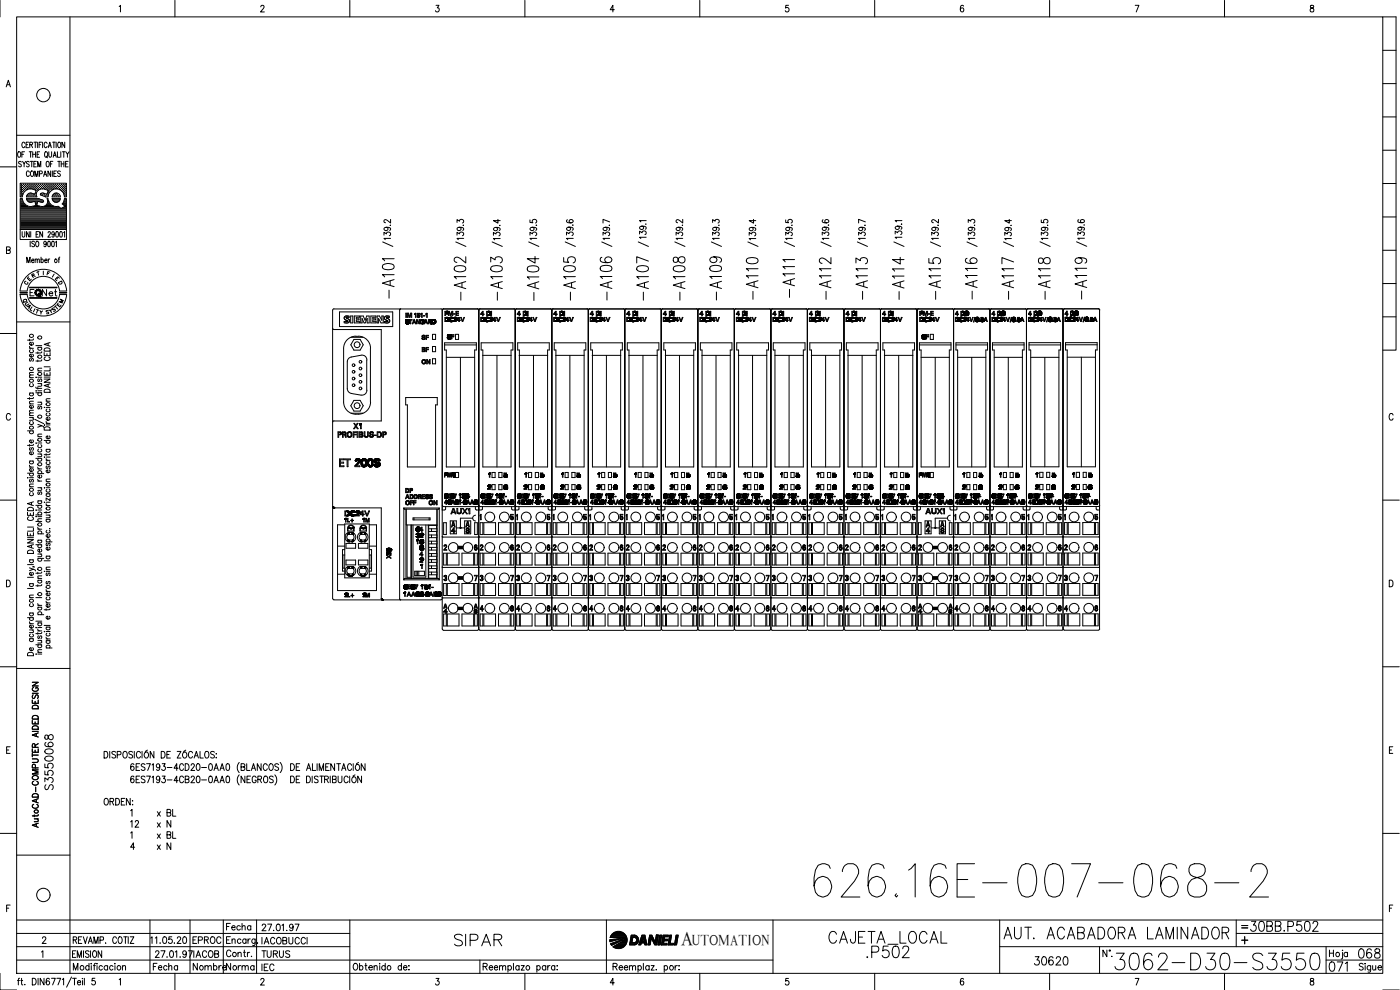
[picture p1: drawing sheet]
<svg xmlns="http://www.w3.org/2000/svg" width="420mm" height="297mm" viewBox="0 0 420 297" stroke-linecap="round" stroke-linejoin="round" font-family="sans-serif">
<defs><g id="words">
<text font-size="15" x="243.1" y="270.2">626.16E-007-068-2</text>
<text font-size="8.8" x="333.4" y="292.1">3062-D30-S3550</text>
<text font-size="7.5" x="247.6" y="284.7">CAJETA_LOCAL</text>
<g font-size="7.1">
<text x="119.2" y="90.7" transform="rotate(-90 119.2 90.7)">-A101</text>
<text x="140.8" y="91.4" transform="rotate(-90 140.8 91.4)">-A102</text>
<text x="151.7" y="91.4" transform="rotate(-90 151.7 91.4)">-A103</text>
<text x="162.6" y="91.4" transform="rotate(-90 162.6 91.4)">-A104</text>
<text x="173.6" y="91.4" transform="rotate(-90 173.6 91.4)">-A105</text>
<text x="184.5" y="91.4" transform="rotate(-90 184.5 91.4)">-A106</text>
<text x="195.4" y="91.4" transform="rotate(-90 195.4 91.4)">-A107</text>
<text x="206.4" y="91.4" transform="rotate(-90 206.4 91.4)">-A108</text>
<text x="217.3" y="91.4" transform="rotate(-90 217.3 91.4)">-A109</text>
<text x="228.2" y="91" transform="rotate(-90 228.2 91)">-A110</text>
<text x="261.4" y="91" transform="rotate(-90 261.4 91)">-A113</text>
<text x="272.3" y="91" transform="rotate(-90 272.3 91)">-A114</text>
<text x="283.3" y="91" transform="rotate(-90 283.3 91)">-A115</text>
<text x="294.2" y="91" transform="rotate(-90 294.2 91)">-A116</text>
<text x="305.2" y="91" transform="rotate(-90 305.2 91)">-A117</text>
<text x="316.1" y="91" transform="rotate(-90 316.1 91)">-A118</text>
<text x="327" y="91" transform="rotate(-90 327 91)">-A119</text>
<text x="135.1" y="285">SIPAR</text>
<text x="300.2" y="282.9">AUT. ACABADORA LAMINADOR</text>
<text x="258.9" y="288.6">.P502</text>
</g>
<g font-size="6.6">
<text x="239.2" y="90.3" transform="rotate(-90 239.2 90.3)">-A111</text>
<text x="250.1" y="91" transform="rotate(-90 250.1 91)">-A112</text>
<text x="373.9" y="280.8">30BB.P502</text>
</g>
<g font-size="6.2">
<text x="397.6" y="292.8">071</text>
<text x="406.4" y="288.6">068</text>
</g>
<text font-size="5.9" x="204.5" y="283.5">A</text>
<g font-size="5.7">
<text x="16.9" y="238.1" transform="rotate(-90 16.9 238.1)">S3550068</text>
<text x="309.4" y="290.7">30620</text>
</g>
<g font-size="5.3">
<text x="56.8" y="284.3">EPROC</text>
<text x="56.8" y="288.6">IACOB</text>
<text x="56.8" y="292.5">Nombre</text>
<text x="66.7" y="292.5">Norma</text>
<text x="77.3" y="288.6">TURUS</text>
<text x="77.3" y="292.5">IEC</text>
</g>
<g font-size="4.9">
<text x="11.6" y="90">Net</text>
<text x="66.7" y="280.1">Fecha</text>
<text x="77.3" y="284.3">IACOBUCCI</text>
</g>
<g font-size="4.4">
<text x="113.6" y="75.1">/</text>
<text x="135.5" y="75.1">/</text>
<text x="146.4" y="75.1">/</text>
<text x="157.3" y="75.1">/</text>
<text x="168.3" y="75.1">/</text>
<text x="179.2" y="75.1">/</text>
<text x="190.5" y="75.1">/</text>
<text x="201.4" y="75.1">/</text>
<text x="212.4" y="75.1">/</text>
<text x="223.3" y="75.1">/</text>
<text x="234.2" y="75.1">/</text>
<text x="245.2" y="75.1">/</text>
<text x="256.1" y="75.1">/</text>
<text x="267.1" y="75.1">/</text>
<text x="278" y="75.1">/</text>
<text x="288.9" y="75.1">/</text>
<text x="299.9" y="75.1">/</text>
<text x="310.8" y="75.1">/</text>
<text x="321.7" y="75.1">/</text>
<text x="8.1" y="84.7">R</text>
<text x="207.7" y="283.5">UTOMATION</text>
</g>
<g font-size="4">
<text x="12.7" y="83.6">F</text>
<text x="7.1" y="85.4">E</text>
<text x="16.2" y="86.4">D</text>
<text x="5.6" y="92.1">Q</text>
<text x="6.3" y="92.8">U</text>
<text x="10.6" y="95.6">Y</text>
<text x="14.5" y="94.5">S</text>
<text x="16.6" y="92.1">M</text>
</g>
<g font-size="3.5">
<text x="6" y="86.4">C</text>
<text x="14.5" y="84.3">I</text>
<text x="371.5" y="279.8">=</text>
</g>
</g></defs>
<!-- layer: XR-FG100|CART -->
<g fill="none" stroke="#000" stroke-width=".3">
<path d="M0 .1v5M5 5.1h410v286.9h-410zM21 5.1v286.9M35.8 2l.4-.4v2M52.5 .1v5M78.3 2.1l.3-.5 .5 .1 .1 .3-1 1.6h1.1M105 .1v5M130.9 1.6h.8l-.5 .8a.6 .6 0 0 1 .5 .9 .6 .6 0 0 1-1-.1M157.5 .1v5M184.4 2.9h-1.3l.8-1.3v2M210 .1v5M236.6 1.6h-.8v.8a.62 .62 0 0 1 .9 .1 .62 .62 0 0 1-.1 .9 .62 .62 0 0 1-.9-.2"/>
<path d="M262.5 .1v5M289.2 1.8l-.5-.2a1.12 1.12 0 0 0 .1 2 .59 .59 0 0 0 .5-.9 .59 .59 0 0 0-1-.1l-.1 .3M315 .1v5M340.7 1.6h1.1l-.8 2M367.5 .1v5M393.3 1.7v.5a.82 .82 0 0 1 .9 .4 .82 .82 0 0 1 0 .9 .65 .65 0 0 1-1-.4 .65 .65 0 0 1 .8-.7l.3-.3-.1-.4zM415 5.1h4v100h-4M415 15.1h4M1.9 26.1l.6-2 .6 2M2.1 25.4h.8M415 35.1h4M415 25.1h4"/>
<path d="M0 50.1h5M5 40.6h16M5.5 45.6l.1-.1a.86 .86 0 0 1 .6 .9 .86 .86 0 0 1-.6 .8 1.2 1.2 0 0 1-.1-1.6zM6.2 56.9h.1M6.2 56.2h.1M6.2 55.6h.1M6.2 57.5h.1M6.2 58.2h.1M6.2 58.8h.1M6.2 59.8h.4M6.3 57.2h.2M6.3 56.6h.2"/>
<path d="M6.3 56h.2M6.3 55.3h.2M6.3 57.9h.2M6.3 58.5h.2M6.4 48.6a.41 .41 0 0 0-.7-.1 .41 .41 0 0 0 .1 .6l.4 .2a.43 .43 0 0 1 .1 .7 .43 .43 0 0 1-.7-.2M6.4 55.2v.2M6.4 55.9v.1M6.4 56.5v.2M6.4 57.1v.2M6.4 57.8v.1M6.4 58.4v.2M6.6 46.3h.5"/>
<path d="M6.7 56.9h.1M6.7 56.2h.1M6.7 55.6h.1M6.7 57.5h.1M6.7 58.2h.1M6.8 48.4l.4 .8 .5-.8M6.8 55.6v.1M6.8 56.2v.1M6.8 56.8v.2M6.8 57.5v.1M6.8 58.1v.1M7 57.2h.2"/>
<path d="M7 56.6h.2M7 56h.2M7 55.3h.2M7.1 55.2v.2M7.1 55.9v.1M7.1 56.5v.2M7.1 57.1v.2M7.2 49.2v.9M7.3 56.9l.1 .1M7.3 56.2h.2M7.3 55.6l.1 .1M7.4 45.5h-.8v1.7"/>
<path d="M7.4 56.2v.1M7.5 43l-.3-.3a.86 .86 0 0 0-.7 .8 .86 .86 0 0 0 .7 .8l.3-.4M7.6 56.6h.2M7.6 56h.2M7.6 55.3h.2M7.7 55.2v.2M7.7 55.9v.1M7.7 56.5v.2M7.8 43.4h.5M8 56.9h.1M8 56.2h.1M8 55.6h.1"/>
<path d="M8 55.6v.1M8 56.2v.1M8 56.8v.1M8 59.8h3.7M8.1 58.8h.1M8.2 56.9l1.2-.2 1.4 .4-.3 1.2-1-.3M8.2 56.9l-1 .7-.5 1.5h-.6v-4.1h13.8v4.1h-.6l-.1-.8M8.3 56.6h.1M8.3 56h.1M8.3 55.3h.1M8.3 58.5h.1M8.3 55.2v.2"/>
<path d="M8.3 55.9v.1M8.3 56.5v.2M8.3 58.4v.2M8.6 42.7h-.8v1.6h.8M8.6 56.2h.1M8.6 55.6l.1 .1M8.6 58.8h.1M8.6 58.2h.1M8.7 56.2v.1M8.7 58.7v.2M8.8 48.6l-.3-.2-.5 .1v.6l.7 .3 .1 .4-.3 .3-.5-.3M8.8 45.5h.8"/>
<path d="M8.8 51.7a.47 .47 0 0 0-.6-.4 .47 .47 0 0 0-.3 .6v.4a.47 .47 0 0 0 .3 .6 .47 .47 0 0 0 .6-.3M8.9 56.6h.2M8.9 56h.2M8.9 55.3h.2M8.9 58.5h.2M8.9 43.4h.8v-.7h-.8v1.6M9 55.2v.2M9 55.9v.1M9 56.5v.1M9 58.4v.2M9.1 48.4h.8M9.2 45.5v1.7"/>
<path d="M9.2 56.2h.2M9.2 55.6h.2M9.2 58.2h.2M9.2 58.8h.2M9.3 55.6v.1M9.3 56.2v.1M9.3 58.1v.1M9.3 58.7v.2M9.4 43.4l.4 .9M9.5 51.3a.86 .86 0 0 1 .6 .8 .86 .86 0 0 1-.6 .8 1.14 1.14 0 0 1 0-1.6zM9.5 58l-.9 .1-.7 1h3.1M9.5 56.6h.2"/>
<path d="M9.5 56h.2M9.5 55.3h.2M9.5 58.5h.2M9.5 48.4v1.7M9.6 55.2v.2M9.6 55.9v.1M9.6 56.5v.1M9.6 58.4v.2M9.8 46.3h.9M9.8 45.5v1.7M9.9 56.2h.1M9.9 55.6v.1"/>
<path d="M9.9 58.8h.1M9.9 58.2h.1M9.9 56.2v.1M9.9 58.7v.2M10.2 56.6h.1M10.2 56h.1M10.2 55.3h.1M10.2 58.5h.1M10.2 49.2h.5M10.2 42.7h.8M10.2 55.2v.2M10.2 55.9v.1"/>
<path d="M10.2 56.5v.2M10.2 58.4v.2M10.5 52.9v-1.6l.4 1.6 .5-1.6v1.6M10.5 56.9h.1M10.5 56.2h.1M10.5 55.6h.1M10.5 58.8h.1M10.6 42.7v1.6M10.6 55.6v.1M10.6 56.2v.1M10.6 56.8v.1M10.6 58.7v.2"/>
<path d="M10.6 58.2h.1M10.7 45.5v1.7M10.8 56.6h.2M10.8 56h.2M10.8 55.3h.2M10.9 55.2v.2M10.9 55.9v.1M10.9 56.5v.2M10.9 48.4h-.7v1.7h.7M10.9 57.2h.1M11.1 56.9l.1 .1M11.1 56.2h.2"/>
<path d="M11.1 55.6l.1 .1M11.1 46.3h.5M11.2 42.7v1.6M11.2 56.2v.1M11.3 50.1v-1.7l.5 1.7 .4-1.7v1.7M11.4 56.6h.2M11.4 56h.2M11.4 55.3h.2M11.5 55.2v.2M11.5 55.9v.1M11.5 56.5v.2M11.7 43.4h.5"/>
<path d="M11.8 56.2h.1M11.8 55.6h.1M11.9 52.1l.7-.1v-.6l-.7-.1v1.6M11.9 55.6v.1M11.9 56.2v.1M11.9 45.5h-.8v1.7h.8M12.1 56.6h.1M12.1 56h.1M12.1 55.3h.1M12.1 55.2v.2M12.1 55.9v.1M12.1 56.5v.2"/>
<path d="M12.2 58.1l.1 .4M12.2 58.5l1.4 .6h.8M12.4 56.2h.1M12.4 55.6h.1M12.4 58.2h.1M12.5 42.7h-.8v1.6M12.5 55.6v.1M12.5 56.2v.1M12.5 58.1v.1M12.7 56.6h.2M12.7 56h.2M12.7 55.3h.2"/>
<path d="M12.7 58.5h.2M12.8 42.7v1.6M12.8 55.2v.2M12.8 55.9v.1M12.8 56.5v.1M12.8 58.4v.2M13 56.2h.2M13 55.6l.1 .1M13 58.2h.1M13.1 52.9l.4-1.6 .6 1.6M13.1 56.2v.1M13.2 58l-1 .1"/>
<path d="M13.3 52.4h.5M13.3 56.6h.2M13.3 56h.2M13.3 55.3h.2M13.3 58.5h.2M13.4 55.2v.2M13.4 55.9v.1M13.4 56.5v.2M13.4 58.4v.2M13.5 45.7l.2-.2a.86 .86 0 0 1 .6 .9 .86 .86 0 0 1-.6 .8l-.3-.4zM13.5 56.8l1 .3-.4 1.2-1-.3M13.5 56.8a1.77 1.77 0 0 0-2 .3 1.77 1.77 0 0 0-.4 2"/>
<path d="M13.7 56.2h.1M13.7 55.6h.1M13.7 58.8h.1M13.7 55.6v.1M13.7 56.2v.1M13.7 58.7v.2M13.9 46.8l.3 .6M14 56.6h.1M14 56h.1M14 55.3h.1M14 58.5h.1M14.1 48.5l.1-.1a.86 .86 0 0 1 .6 .8 .86 .86 0 0 1-.6 .9 1.2 1.2 0 0 1-.1-1.6z"/>
<path d="M14.1 55.2v.2M14.1 55.9v.1M14.1 56.5v.2M14.1 58.4v.2M14.1 43a.47 .47 0 0 0-.5-.3 .47 .47 0 0 0-.3 .6v.4a.47 .47 0 0 0 .3 .6 .47 .47 0 0 0 .5-.4M14.3 58.8h.1M14.3 56.2h.1M14.4 59.6h-.3a1.67 1.67 0 0 1-.3 1.9 1.67 1.67 0 0 1-1.9 .3l-.9-.2 .3-1.2 1.4 .3M14.4 56.2v.1M14.4 59.6l.7 1.6M14.4 57.5h.1M14.4 56.9v.1"/>
<path d="M14.4 55.6v.1M14.4 58.2h.1M14.5 44.3l.4-1.6 .5 1.6M14.6 57.2h.2M14.6 56.6h.2M14.6 56h.2M14.6 55.3h.2M14.6 57.9h.1M14.6 45.5v1.2l.4 .5 .5-.5v-1.2M14.6 43.8h.6M14.7 55.2v.2M14.7 55.9v.1"/>
<path d="M14.7 56.5v.2M14.7 57.1v.2M14.7 57.8h.1M14.9 56.9h.2M14.9 56.2h.2M14.9 55.6h.2M15 55.6v.1M15 56.2v.1M15 56.8v.2M15.1 49.2h.5M15.1 57.5l-.7 1.6M15.2 51.3v1.6l-.8-1.6v1.6"/>
<path d="M15.2 56.6h.2M15.2 56h.2M15.2 55.3h.2M15.3 55.2v.2M15.3 55.9v.1M15.3 56.5v.2M15.6 56.2h.1M15.6 59.6h2.5l-.1 .3M15.6 56.2v.1M15.6 59.6a1.24 1.24 0 0 0 1.1 1.1 1.24 1.24 0 0 0 1.4-.8M15.7 56.9h-.1M15.7 55.6l-.1 .1"/>
<path d="M15.7 51.3v1.6M15.7 59.8h2.2M15.8 42.7h.8M15.9 48.4h-.8v1.7M15.9 56.6h.1M15.9 56h.1M15.9 55.3h.1M15.9 56.9a2.51 2.51 0 0 1 3.3 1.4M15.9 56.9l-.8 .6M16 47.2l.4-1.7 .5 1.7M16 55.2v.2M16 55.9v.1"/>
<path d="M16 56.5v.2M16 58.5v.1M16.1 46.6h.6M16.2 52.1h.4M16.2 42.7v1.6M16.2 56.2h.1M16.2 55.6h.1M16.2 58.8h.1M16.3 55.6v.1M16.3 56.2v.1M16.3 58.2h.1M16.3 58.7v.2"/>
<path d="M16.5 56.6h.2M16.5 56h.2M16.5 55.3h.2M16.5 58.5h.2M16.6 55.2v.2M16.6 55.9v.1M16.6 56.5v.1M16.6 58.4v.2M16.8 56.2h.2M16.8 58.8h.2M16.8 42.7v1.6M16.9 56.2v.1"/>
<path d="M16.9 58.7v.2M16.9 51.3h-.7v1.6h.7M17 55.6l-.1 .1M17 58.2h-.1M17.1 56.6h.2M17.1 56h.2M17.1 55.3h.2M17.1 58.5h.2M17.2 45.5v1.7h.7M17.2 55.2v.2M17.2 55.9v.1M17.2 56.5v.1"/>
<path d="M17.2 58.4v.2M17.3 48.4h.8M17.5 56.2h.1M17.5 55.6h.1M17.5 58.8h.1M17.5 42.7h.2a.86 .86 0 0 1 .6 .8 .86 .86 0 0 1-.6 .8 1.2 1.2 0 0 1-.2-1.6zM17.5 55.6v.1M17.5 56.2v.1M17.5 58.7v.2M17.7 48.4v1.7M17.8 56.6h.1M17.8 56h.1"/>
<path d="M17.8 55.3h.1M17.9 55.2v.2M17.9 55.9v.1M17.9 56.5v.2M18 58.8l.1 .3h-2.5M18.1 58.8a1.24 1.24 0 0 0-1.4-.9 1.24 1.24 0 0 0-1.1 1.2M18.1 51.5l-.3-.2-.5 .2 .1 .4 .7 .6-.3 .4-.5-.2M18.1 56.9h.1M18.1 56.2h.1M18.1 55.6h.1M18.2 55.6v.1M18.2 56.2v.1"/>
<path d="M18.2 56.8v.2M18.2 45.5v1.7M18.4 49.2h.8M18.4 48.4v1.7M18.4 56.6h.2M18.4 56h.2M18.4 55.3h.2M18.5 57.1l.1 .1M18.5 55.2v.2M18.5 55.9v.1M18.5 56.5v.2M18.7 45.5h.9"/>
<path d="M18.8 56.9h.1M18.8 56.2h.1M18.8 55.6h.1M18.8 57.5h.1M18.8 55.6v.1M18.8 56.2v.1M18.8 56.8v.2M19 57.2h.2M19 56.6h.2M19 56h.2M19 55.3h.2M19 57.9h.2"/>
<path d="M19.1 45.5v1.7M19.1 55.2v.2M19.1 55.9v.1M19.1 56.5v.2M19.1 57.1v.2M19.1 57.8v.1M19.2 48.4v1.7M19.4 56.9h.1M19.4 56.2h.1M19.4 55.6h.1M19.4 57.5h.1M19.4 58.2h.1"/>
<path d="M19.4 42.7v1.6l-.8-1.6v1.6M19.4 58.8h.1M19.4 55.6v.1M19.4 56.2v.1M19.4 56.8v.2M19.4 57.5v.1M19.4 58.1v.1M19.4 58.7v.2M19.4 59.8h.5M19.7 57.2h.2M19.7 56.6h.2M19.7 56h.2"/>
<path d="M19.7 55.3h.2M19.7 57.9h.2M19.7 58.5h.2M19.7 49.2h.5M19.8 45.5l.4 .8 .5-.8M19.8 55.2v.2M19.8 55.9v.1M19.8 56.5v.2M19.8 57.1v.2M19.8 57.8v.1M19.8 58.4v.2M20.2 46.3v.9"/>
<path d="M20.4 48.4h-.7v1.7h.7M415 55.1h4M415 45.1h4M1.9 75l1-.1 .2-.2-.2-.5-1-.1v2l1.1-.2 .1-.5-.4-.4M6.1 68.9v3h13.8v-3M6.2 65.1h13.7M6.2 64.5h13.7M6.2 64.2h13.7M6.2 63.9h13.7M6.2 63.6h13.7M6.2 63.2h13.7M6.2 62.9h13.7"/>
<path d="M6.2 62.6h12M6.2 62.3h11.7M6.2 62h2.2M6.2 61.7h1.5M6.2 61.3h1.2M6.2 61h.9M6.2 60.7h.7M6.2 60.4h.5M6.2 60.1h.4M6.2 64.8h13.7M6.2 65.5h13.7M6.2 65.8h13.7"/>
<path d="M6.2 66.1h13.7M6.2 66.4h13.7M6.2 66.7h13.7M6.2 67h13.7M6.2 67.4h13.7M6.2 67.7h13.7M6.2 68h13.7M6.2 68.3h13.7M6.2 68.7h13.7M6.6 69.5l.1 1.4 .3 .2 .4-.2 .1-1.4M8 78.8v-1.6l.5 1.6 .5-1.6v1.6M8.2 60.1h4.5"/>
<path d="M8.2 61.8l1 .2 .7-.2M8.5 60.4h1.6M8.8 69.5v1.6l-.8-1.6v1.6M9.1 72.4v1.6M9.2 69.5v1.6M9.5 78.2h.7l-.1-.3a.47 .47 0 0 0-.6 0 .47 .47 0 0 0 0 .7l.3 .2 .4-.2M9.9 62h2M10.4 72.6l-.6-.2-.3 .2 .1 .3a.7 .7 0 0 1 .6 1l-.4 .1-.3-.2M10.5 78l.3-.3 .3 .1 .1 1M10.5 77.7v1.1M10.6 60.4h.7M10.6 60.7h.6"/>
<path d="M10.7 61h.4M10.8 61.7h.2M10.8 61.3h.2M10.8 70.3h.5M10.9 72.5l.1-.1a.86 .86 0 0 1 .7 .8 .86 .86 0 0 1-.7 .8 1.2 1.2 0 0 1-.1-1.5zM11.2 78l.3-.3 .3 .1v1M11.6 69.5h-.8v1.6h.8M11.7 60.4h1.3M12.3 78l.1-.2a.48 .48 0 0 1 .6 .5 .48 .48 0 0 1-.6 .4l-.1-.1M12.3 77.2v1.6M12.7 60.7l.3-.1v-.5l-1.4-.5h-3.7l.3 .6 .6 .5 1.7-.3 .3 1.2-.9 .3M12.8 69.5v1.6l-.9-1.6v1.6"/>
<path d="M13.3 62h2.8M13.4 78.2h.7v-.3a.47 .47 0 0 0-.7 0 .47 .47 0 0 0 .1 .7l.2 .2 .4-.2M13.8 61.7h1.7M13.9 72.9l-.2 .4a.42 .42 0 0 1-.6-.5 .42 .42 0 0 1 .7-.2v1.1l-.3 .3-.3-.2M14.1 61.3h1M14.3 61h.5M14.4 60.7h.2M14.4 69.9l.2-.4 .5 .3-.7 1.3h.8M14.4 60.4h.1M14.5 72.5l.1-.1a.96 .96 0 0 1 0 1.6l-.2-.3zM14.5 77.7v1.1M14.9 77.7l-.4 .5"/>
<path d="M15.1 61.2l.8 .6M15.7 72.5l.1-.1a.96 .96 0 0 1 0 1.6l-.3-.3zM15.9 60.1h1.9M15.9 61.8l1.6 .1M16.2 60.4h1.4M16.3 70l-.2 .4a.42 .42 0 0 1-.6-.4 .42 .42 0 0 1 .8-.2v1.1l-.3 .2-.4-.2M16.7 72.7l.2-.3v1.6M16.9 69.6l.2-.1a.96 .96 0 0 1 0 1.6l-.3-.2zM17.4 61.9l.9 .7 1.1-.6M17.5 77.7h.4M17.9 77.2l-.2 .3v1.3M18.1 69.6l.1-.1a.96 .96 0 0 1 0 1.6l-.3-.2z"/>
<path d="M18.4 62.6h1.5M18.9 61h1M19 62.3h.9M19 61.3h.9M19.1 69.8l.3-.3v1.6M19.1 60.7h.8M19.2 60.3l.1-.7h.6v9.3h-13.8v-9.3h.5l.6 1.4 1 .8M19.2 60.3l-.5 .9 .7 .7M19.3 60.4h.6M19.3 61.7h.6M19.3 60.1h.6M19.5 62h.4"/>
<path d="M415 75.1h4M415 65.1h4M5 96.6h16M6 88.3a7 7 0 0 0 7 6.5 7 7 0 0 0 7-6.5M6 87.3a7 7 0 0 1 7-6.5 7 7 0 0 1 7 6.5M8.2 88.3a4.9 4.9 0 0 0 4.8 4.4 4.9 4.9 0 0 0 4.9-4.4M8.2 87.3a4.9 4.9 0 0 1 4.8-4.4 4.9 4.9 0 0 1 4.9 4.4M8.9 89.3h8.2M8.9 89.5h8.2M8.9 86.3h8.2M8.9 86.2h8.2M9 89.4h8"/>
<path d="M9 86.3h8M10.2 86.9h-1.2v1.9M415 95.1h4M415 85.1h4M0 100.1h5M8.8 103.9l.1 .4 .5 .2M8.8 101.8v.5M8.8 119.3v.5M8.8 117.9h1.2M8.8 113.3h1.2M8.8 104.5h1.2M9.1 117.9a.49 .49 0 0 0 0 .7 .49 .49 0 0 0 .7 0 .49 .49 0 0 0 0-.7"/>
<path d="M9.1 115.1a.51 .51 0 0 0 0 .8 .51 .51 0 0 0 .7 0 .51 .51 0 0 0 0-.8M9.1 107.6l-.3 .3 .1 .4h.4l.2-.7h.3l.2 .3-.2 .5M9.1 104.9a.51 .51 0 0 0 0 .8 .51 .51 0 0 0 .7 0 .51 .51 0 0 0 0-.8M9.8 106.2a.5 .5 0 0 1 .1 .8 .5 .5 0 0 1-.8 0 .5 .5 0 0 1 .1-.8h.2v.9M9.8 102.7a.5 .5 0 0 1 .1 .7 .5 .5 0 0 1-.8 0 .5 .5 0 0 1 .1-.7h.2v.9M10 119.2l-.1 .3-1.6 .1M10 112.5l-1.1 .1-.1 .4 .4 .3M10 111.7l-1.1 .1-.1 .4 .4 .3M10 101.7l-.3 .4h-1.4M10.8 117.2h.1zM10.8 116.1l.3 .4h1.4M10.8 113.2h.1z"/>
<path d="M10.8 117.8h1.7M10.8 103.7h1.7M11.3 105.6v.5M11.3 108v.5M11.3 116.2v.5M11.3 117.2h1.2M11.3 115.1h1.2M11.3 113.2h1.2M11.3 111.3h1.2M11.3 104.2h1.2M11.6 117.8a.51 .51 0 0 0 0 .8 .51 .51 0 0 0 .7 0 .51 .51 0 0 0 0-.8M11.6 113.7l-.3 .3 .1 .4h.4l.2-.6 .3-.1 .2 .3-.2 .5"/>
<path d="M11.6 104.2a.51 .51 0 0 0 0 .7 .51 .51 0 0 0 .7 0 .51 .51 0 0 0 0-.7M12.2 115.1l.3 .3-.1 .4-1.1 .1M12.5 110.5l-1.1 .1-.1 .3 .4 .4M12.5 107.9l-.3 .4h-1.4M12.5 105.5l-.3 .4h-1.4M13.3 113.7h1.7l-1.7 1h1.7M13.3 111.7v.9h1.7v-.9M13.3 105.8v.9h1.7v-.9M13.3 113.1h1.7M13.3 110.1h1.7M13.3 117a.96 .96 0 0 1 1.1-.2 .96 .96 0 0 1 .6 .9h-1.7zM13.5 104.5a.95 .95 0 0 1 1-.1 .95 .95 0 0 1 .5 1h-1.7z"/>
<path d="M13.7 107.1a.54 .54 0 0 0-.4 .7 .54 .54 0 0 0 .6 .4h.5a.54 .54 0 0 0 .6-.4 .54 .54 0 0 0-.4-.7M14.1 106.1v.6M14.1 112v.6M14.4 103v.7M14.4 115.3v.8M15 119.6l-1.1 .1-.1 .3 .4 .4M15 115.1l-1.7 .6 1.7 .6M15 110.4v.9h-1.7M15 102.8l-1.7 .5 1.7 .6M3.1 124.5a.63 .63 0 0 0-.7-.4 .63 .63 0 0 0-.5 .7v.5a.63 .63 0 0 0 .5 .8 .63 .63 0 0 0 .7-.5M8.3 129.3h1.7M8.8 139.6l.1 .3 .5 .3"/>
<path d="M8.8 138.3h1.2M8.8 133.4v.5M8.8 125.3h1.2M8.8 124.7h1.2M8.8 121.2h1.2M9.1 138.3a.49 .49 0 0 0 0 .7 .49 .49 0 0 0 .7 0 .49 .49 0 0 0 0-.7M9.1 134.3l-.3 .3 .1 .4h.4l.2-.6 .3-.1 .2 .3-.2 .5M9.1 129.3a.51 .51 0 0 0 0 .7 .51 .51 0 0 0 .7 0 .51 .51 0 0 0 0-.7M9.1 126.5a.49 .49 0 0 0 0 .7 .49 .49 0 0 0 .7 0 .49 .49 0 0 0 0-.7M9.7 125.3l.3 .3-.1 .4-1.1 .1M9.8 135.5a.5 .5 0 0 1 .1 .8 .5 .5 0 0 1-.8 0 .5 .5 0 0 1 .1-.8h.2v.9M9.8 132a.5 .5 0 0 1 .1 .7 .5 .5 0 0 1-.8 0 .5 .5 0 0 1 .1-.7h.2v.9"/>
<path d="M9.8 121.7l.1 .1a.53 .53 0 0 1-.5 .7 .53 .53 0 0 1-.4-.8h.4v.8M10 133.3l-.1 .3h-1.6M10 123.9l-1.1 .1-.1 .3 .4 .4M10 123.1l-1.1 .1-.1 .3 .4 .4M10 120.4l-1.1 .1-.1 .3 .4 .4M10.4 125.8l2.7 1.3M10.8 132.9h.1zM10.8 137.5h1.7M11.3 127.3l1.2 .4-1.2 .5M11.3 136.2h1.2M11.3 132.9h1.2M11.3 131h1.2"/>
<path d="M11.3 120.7h1.2M11.6 137.5a.49 .49 0 0 0 0 .7 .49 .49 0 0 0 .7 0 .49 .49 0 0 0 0-.7M11.6 134.7a.51 .51 0 0 0 0 .8 .51 .51 0 0 0 .7 0 .51 .51 0 0 0 0-.8M11.6 133.4a.51 .51 0 0 0 0 .8 .51 .51 0 0 0 .7 0 .51 .51 0 0 0 0-.8M11.6 121.9l-.3 .3 .1 .5h.4l.2-.7 .3-.1 .2 .3-.2 .5M12.2 136.2l.3 .4-.1 .3-1.1 .1M12.2 120.7l.3 .4-.1 .3-1.1 .1M12.5 130.2l-1.1 .1-.1 .4 .4 .3M12.5 127.7l.5 .3 .1 .3M13.3 137.1h.1zM13.3 127.5h.1zM13.3 122.2h.1z"/>
<path d="M13.3 132.2h1.7M13.3 128.3a.96 .96 0 0 1 1.1-.2 .96 .96 0 0 1 .6 1h-1.7zM13.8 137.6l.1 .3 .5 .2M13.8 126.4l.1 .4 .5 .2M13.8 136.1v.5M13.8 138.1h1.2M13.8 137.1h1.2M13.8 134.8h1.2M13.8 127.5h1.2M13.8 127h1.2M13.8 122.2h1.2M13.8 120.4h1.2"/>
<path d="M14.1 139.8l-.3 .3 .3 .5 .4-.7h.4l.1 .4-.2 .3M14.1 138.5l-.2 .2a.52 .52 0 0 0 .6 .7 .52 .52 0 0 0 .3-.9M14.1 134.8l-.2 .1a.52 .52 0 0 0 .6 .8 .52 .52 0 0 0 .3-.9M14.1 132.2l-.2 .1a.52 .52 0 0 0 .6 .7 .52 .52 0 0 0 .3-.8M14.1 124l-.2 .1a.52 .52 0 0 0 .6 .7 .52 .52 0 0 0 .3-.8M14.1 122.7a.49 .49 0 0 0 0 .7 .49 .49 0 0 0 .7 0 .49 .49 0 0 0 0-.7M14.8 130.8l.1 .1a.52 .52 0 0 1-.5 .8 .52 .52 0 0 1-.4-.8l.4-.1v.8M14.8 125.3l.1 .1a.52 .52 0 0 1-.5 .7 .52 .52 0 0 1-.4-.8h.4v.8M15 136.1l-.3 .3h-1.4M418.1 124.5a.61 .61 0 0 0-.8-.4 .61 .61 0 0 0-.4 .7v.5a.61 .61 0 0 0 .4 .7 .61 .61 0 0 0 .8-.4M0 150.1h5M8.3 159.8v1h1.7v-1"/>
<path d="M8.3 153.7v.9h1.7v-.9M8.3 143.3h.1zM8.3 158.1h1.7M8.3 142h1.7M8.3 152.5a.96 .96 0 0 1 1.2-.2 .96 .96 0 0 1 .5 .9h-1.7zM8.7 155.1a.56 .56 0 0 0-.4 .6 .56 .56 0 0 0 .6 .5h.5a.56 .56 0 0 0 .6-.5 .56 .56 0 0 0-.4-.6M8.8 146h1.2M8.8 143.3h1.2M8.8 140.2h1.2M9.1 147.9a.51 .51 0 0 0 0 .7 .51 .51 0 0 0 .7 0 .51 .51 0 0 0 0-.7M9.1 143.8l-.3 .3 .1 .5h.4l.2-.7 .3-.1 .2 .3-.2 .5M9.1 142a.49 .49 0 0 0 0 .7 .49 .49 0 0 0 .7 0 .49 .49 0 0 0 0-.7"/>
<path d="M9.1 154v.6M9.4 150.8v.7M9.8 140.6a.5 .5 0 0 1 .1 .7 .5 .5 0 0 1-.8 0 .5 .5 0 0 1 .1-.7h.2v.9M10 158.5v.9h-1.7M10 150.6l-1.7 .5 1.7 .6M10 145.2l-1.1 .1-.1 .4 .4 .3M10.8 151.6h1.7M10.8 156.4h1.7M10.8 154.5h1.7M10.8 155.1h.1M10.8 152.9v.2zM11.3 158.2l.1 .4 .5 .2"/>
<path d="M11.3 143.8l.1 .3 .5 .2M11.3 140.2l.1 .3 .5 .2M11.3 146.3h1.2M11.3 158.8h1.2M11.3 155h1.2M11.3 153h1.2M11.3 150.3h1.2M11.3 144.3h1.2M11.3 142.1h1.8M11.3 140.7h1.2M11.6 154.5a.51 .51 0 0 1 0-.7 .51 .51 0 0 1 .7 0 .51 .51 0 0 1 0 .7M11.6 151.6a.51 .51 0 0 0 0 .8 .51 .51 0 0 0 .7 0 .51 .51 0 0 0 0-.8"/>
<path d="M11.6 150.3a.49 .49 0 0 0 0 .7 .49 .49 0 0 0 .7 0 .49 .49 0 0 0 0-.7M11.6 147.6l-.3 .3 .3 .5 .4-.8h.4l.1 .5-.2 .3M11.6 142.1a.51 .51 0 0 1 0-.7 .51 .51 0 0 1 .7 0 .51 .51 0 0 1 0 .7M12.2 146.3l.3 .4-.1 .4h-1.1M12.3 142.5a.5 .5 0 0 1 .1 .8 .5 .5 0 0 1-.8 0 .5 .5 0 0 1 .1-.8h.2v.9M12.5 155.6l-1.1 .1-.1 .4 .4 .3M13.3 150.7h.1zM13.3 146.3h.1zM13.8 151.1l.1 .4 .5 .2M13.8 153.5v.5M13.8 155.8h1.2M13.8 154.5h1.2"/>
<path d="M13.8 151.7h1.2M13.8 150.7h1.2M13.8 148.2h1.2M13.8 146.3h1.2M13.8 144.5h1.2M14.1 159.1l-.2 .2a.51 .51 0 0 0 .6 .7 .51 .51 0 0 0 .3-.9M14.1 155.8l-.2 .1a.52 .52 0 0 0 .6 .8 .52 .52 0 0 0 .3-.9M14.1 148.2l-.2 .1a.51 .51 0 0 0 .6 .7 .51 .51 0 0 0 .3-.8M14.1 146.8l-.2 .2a.52 .52 0 0 0 .6 .7 .52 .52 0 0 0 .3-.9M14.7 154.5l.3 .4-.1 .4h-1.1M14.8 141l.1 .1a.52 .52 0 0 1-.5 .8 .52 .52 0 0 1-.4-.8l.4-.1v.8M14.9 158.6v.1"/>
<path d="M15 153.4l-.3 .4h-1.4M15 149.4v.8l-1.2-.8v.8M15 143.7l-1.1 .1-.1 .4 .4 .3M415 150.1h4.9M1.9 174.1a1.01 1.01 0 0 1 1.2 1 1.01 1.01 0 0 1-1.2 1zM8.3 161.9h1.7l-1.7 1h1.7M8.3 176.6h1.7M8.3 173.2h1.7M8.3 169.4h1.7M8.3 161.3h1.7M8.3 165.3a.96 .96 0 0 1 1.2-.2 .96 .96 0 0 1 .5 1h-1.7zM8.8 170.4l1.2 .4-1.2 .4"/>
<path d="M8.8 179.3h1.2M8.8 175.1h1.2M8.8 168h1.2M9.1 175.1a.49 .49 0 0 0 0 .7 .49 .49 0 0 0 .7 0 .49 .49 0 0 0 0-.7M9.1 168a.51 .51 0 0 0 0 .7 .51 .51 0 0 0 .7 0 .51 .51 0 0 0 0-.7M9.1 160.2v.6M9.4 163.6v.7M9.8 171.7a.51 .51 0 0 1 0 .7 .51 .51 0 0 1-.7 .1 .51 .51 0 0 1-.1-.7l.4-.1v.9M9.9 170v.2v-.2l.5 .2M10 178.5l-1.1 .1-.1 .4 .4 .3M10 170.8l.5 .2 .1 .3M10 163.4l-1.7 .5 1.7 .6"/>
<path d="M10.8 179.3h1.7M10.8 163.4h1.7M11.3 171.7v.5M11.3 175.5v.5M11.3 174.1h1.2M11.3 173.6h1.2M11.3 167.5h1.8M11.3 166.2h1.2M11.3 162.1h1.2M11.3 160.2h1.8M11.6 174.1l-.2 .1a.52 .52 0 0 0 .6 .8 .52 .52 0 0 0 .3-.9M11.6 167.5a.49 .49 0 0 0 0 .7 .49 .49 0 0 0 .7 0 .49 .49 0 0 0 0-.7"/>
<path d="M11.6 163.4a.51 .51 0 0 0 0 .8 .51 .51 0 0 0 .7 0 .51 .51 0 0 0 0-.8M11.6 162.1l-.2 .1a.52 .52 0 0 0 .6 .7 .52 .52 0 0 0 .3-.8M11.6 160.2a.51 .51 0 0 1 0-.8 .51 .51 0 0 1 .7 0 .51 .51 0 0 1 0 .8M12.2 166.2l.3 .4-.1 .3-1.1 .1M12.3 164.7a.5 .5 0 0 1 .1 .8 .5 .5 0 0 1-.8 0 .5 .5 0 0 1 .1-.8h.2v.9M12.5 175.4l-.3 .4h-1.4M12.5 172.8h-1.1l-.1 .4 .4 .4M12.5 171.6l-.3 .4h-1.4M13.3 171.4h.1zM13.3 168.3h1.7M13.8 176.9l.1 .3 .5 .2M13.8 177.4h1.2"/>
<path d="M13.8 171.4h1.2M13.8 170.9h1.2M13.8 166.9h1.2M13.8 162.6h1.8M14.1 179.1a.49 .49 0 0 0 0 .7 .49 .49 0 0 0 .7 0 .49 .49 0 0 0 0-.7M14.1 174.4l-.3 .3 .1 .5h.4l.2-.7 .3-.1 .2 .3-.2 .5M14.1 171.9l-.3 .3 .3 .5 .4-.7h.4l.1 .4-.2 .3M14.1 166.9l-.2 .1a.52 .52 0 0 0 .6 .7 .52 .52 0 0 0 .3-.8M14.1 163l-.3 .3 .3 .5 .4-.7h.4l.1 .4-.2 .3M14.1 162.6a.49 .49 0 0 1 0-.7 .49 .49 0 0 1 .7 0 .49 .49 0 0 1 0 .7M14.8 177.9a.5 .5 0 0 1 0 .7 .5 .5 0 0 1-.7 0 .5 .5 0 0 1-.1-.6l.4-.1v.8M14.8 164.2l.1 .1a.53 .53 0 0 1-.5 .8 .53 .53 0 0 1-.4-.9h.4v.8"/>
<path d="M14.8 160.4l.1 .1a.52 .52 0 0 1-.5 .7 .52 .52 0 0 1-.4-.7l.4-.1v.8M15 170.2h-1.1l-.1 .4 .4 .3M416.9 174.1a1 1 0 0 1 1.2 1 1 1 0 0 1-1.2 1zM8.3 185.3h1.7M8.3 196a.96 .96 0 0 1 1.2-.2 .96 .96 0 0 1 .5 1h-1.7zM8.8 186.5l.1 .4 .5 .2M8.8 191.6h1.2M8.8 189h1.2M8.8 187.1h1.2M8.8 183.9h1.2M9.1 191.6a.51 .51 0 0 0 0 .8 .51 .51 0 0 0 .7 0 .51 .51 0 0 0 0-.8M9.1 190.3a.49 .49 0 0 0 0 .7 .49 .49 0 0 0 .7 0 .49 .49 0 0 0 0-.7"/>
<path d="M9.1 185.3l-.2 .1a.52 .52 0 0 0 .6 .8 .52 .52 0 0 0 .3-.9M9.1 183.9a.51 .51 0 0 0 0 .8 .51 .51 0 0 0 .7 0 .51 .51 0 0 0 0-.8M9.1 181.1a.51 .51 0 0 0 0 .8 .51 .51 0 0 0 .7 0 .51 .51 0 0 0 0-.8M9.7 189l.3 .4-.1 .4h-1.1M9.8 194.3a.5 .5 0 0 1 .1 .8 .5 .5 0 0 1-.8 0 .5 .5 0 0 1 .1-.8h.2v.9M9.8 187.6a.5 .5 0 0 1 .1 .7 .5 .5 0 0 1-.8 0 .5 .5 0 0 1 .1-.7h.2v.9M10.8 193.4h1.7M10.8 186.4h1.7M10.8 196.3h.1M10.8 188.2v.2zM11.3 188.7l.1 .4 .5 .2M11.3 181.1l.1 .3 .5 .2"/>
<path d="M11.3 196.2h1.2M11.3 195.7h1.2M11.3 192.1h1.2M11.3 189.8v.5M11.3 189.3h1.2M11.3 188.3h1.2M11.3 186.9h1.2M11.3 184.4h1.8M11.3 182.2h1.2M11.3 181.6h1.2M11.6 193.4a.51 .51 0 0 0 0 .8 .51 .51 0 0 0 .7 0 .51 .51 0 0 0 0-.8M11.6 190.8l-.3 .2 .3 .6 .4-.8h.4l.1 .5-.2 .3"/>
<path d="M11.6 186.9a.51 .51 0 0 0 0 .7 .51 .51 0 0 0 .7 0 .51 .51 0 0 0 0-.7M11.6 184.4a.51 .51 0 0 1 0-.7 .51 .51 0 0 1 .7 0 .51 .51 0 0 1 0 .7M11.6 182.2l-.2 .1a.52 .52 0 0 0 .6 .7 .52 .52 0 0 0 .3-.8M12.2 192.1l.3 .4-.1 .4h-1.1M12.5 194.9l-1.1 .1-.1 .4 .4 .3M12.5 189.7l-.3 .4h-1.4M13.3 189.5h.1zM13.3 187.6h1.7M13.8 191.2l.1 .3 .5 .2M13.8 180.4l.1 .3 .5 .2M13.8 194.4h1.8M13.8 192.2h1.2"/>
<path d="M13.8 191.7h1.2M13.8 189.5h1.2M13.8 188.2h1.2M13.8 182.7v.5M13.8 180.9h1.2M14.1 194.4a.49 .49 0 0 1 0-.7 .49 .49 0 0 1 .7 0 .49 .49 0 0 1 0 .7M14.1 192.2l-.2 .1a.52 .52 0 0 0 .6 .8 .52 .52 0 0 0 .3-.9M14.1 190l-.2 .1a.52 .52 0 0 0 .6 .7 .52 .52 0 0 0 .3-.8M14.1 188.2l-.2 .1a.52 .52 0 0 0 .6 .7 .52 .52 0 0 0 .3-.8M14.8 184.9a.5 .5 0 0 1 0 .7 .5 .5 0 0 1-.7 .1 .5 .5 0 0 1-.1-.7l.4-.1v.8M14.8 181.3l.1 .2a.53 .53 0 0 1-.5 .7 .53 .53 0 0 1-.4-.8l.4-.1v.9M15 182.6l-.3 .4h-1.4"/>
<path d="M0 200.1h5M5 200.6h16M9.7 216.2v1h1.8v-1M9.7 210v1h1.8v-1M9.7 204.7h1.8l-1.8 1.1h1.8M9.7 219.4h1.8M9.7 208h1.8M9.8 218a.97 .97 0 0 1 1.1-.2 .97 .97 0 0 1 .6 1h-1.8zM9.8 215a.97 .97 0 0 1 1.1-.3 .97 .97 0 0 1 .6 1.1h-1.8zM9.8 211.9a.97 .97 0 0 1 1.1-.3 .97 .97 0 0 1 .6 1.1h-1.8zM9.9 208.5l-.2 .4 .2 .7 .5-.2 .6-.9h.2l.3 .4-.3 .7M10.1 206.2a.61 .61 0 0 0-.4 .7 .61 .61 0 0 0 .7 .5h.4a.6 .6 0 0 0 .7-.6 .6 .6 0 0 0-.7-.6v.5"/>
<path d="M10.5 210.4v.6M10.5 216.6v.6M11.5 219.9l-1.8 .6 1.8 .6M415 200.1h4.9M2 225h.6M3 224.1h-1v1.9h1M9.7 227.7h1.3l.5 .5-.3 .5-1.5 .1M9.7 224.7v1h1.8M9.7 226.6h1.8M9.7 226v1.1M9.8 238.4a.97 .97 0 0 1 1.1-.2 .97 .97 0 0 1 .6 1h-1.8zM9.8 233a.87 .87 0 0 1 1-.3 .87 .87 0 0 1 .6 .9 .87 .87 0 0 1-1.1 .4 .87 .87 0 0 1-.5-1z"/>
<path d="M10.1 234.4a.59 .59 0 0 0-.4 .7 .59 .59 0 0 0 .7 .5h.4a.59 .59 0 0 0 .7-.5 .59 .59 0 0 0-.5-.7M10.5 224.2v-.9l-.6-.1-.2 1h1.8M10.6 230.4l-.1-.9-.6-.1-.2 1h1.8M10.9 239.9v.8M11.5 239.6l-1.8 .7 1.8 .6M11.5 231h-1.8l1.8 .6-1.8 .6h1.8M417 225h.6M418 224.1h-1v1.9h1M0 250h5M5 256.6h16M10.1 241.3a.61 .61 0 0 0-.4 .7 .61 .61 0 0 0 .7 .5h.4a.61 .61 0 0 0 .7-.5 .61 .61 0 0 0-.5-.7M10.3 245.7h1.2"/>
<path d="M10.3 244.5v.6M10.9 247.2v.8M11.1 245.7l.4 .4-.1 .4h-1.1M11.5 247l-1.8 .6 1.8 .6M11.5 244.4l-.1 .4h-1.7M415 250h4.9M2 272.5h.6M3 271.6h-1v1.9M5 276h410M45 276v16M57 276v16M67 276v16"/>
<path d="M77 276v16M105 276v21M182 276v16M184.1 279.9h3M184.3 279.8h2.6M184.6 279.7h2M185 279.6h1.2M232 276v16M300 276v16M417 272.5h.6M418 271.6h-1v1.9M0 292v5h5"/>
<path d="M5 280.1h100M5 284h100M5 288.1h227M5.2 294.2h.6M5.9 293.5l-.4 .4v1.6M6.2 294.2h.6M6.5 293.5v1.6l.4 .4M7.5 295.3v.1M9.7 293.5a1.01 1.01 0 0 1 1.2 1 1.01 1.01 0 0 1-1.2 1zM11.4 293.5v2M13.2 293.5v2l-1.1-2v2M14.8 293.8l-.3-.3a1.12 1.12 0 0 0-.1 2 .56 .56 0 0 0 .6-.5 .56 .56 0 0 0-.5-.6 .56 .56 0 0 0-.7 .4"/>
<path d="M15.5 293.5h1.1l-.8 2M17.1 293.5h1.1l-.8 2M18.7 293.9l.4-.4v2M21.5 293.1l-1.5 3.1M21.8 293.5h1.1M22.4 293.5v2M23.2 294.8h1l-.2-.5a.58 .58 0 0 0-.8 .6 .58 .58 0 0 0 1 .3M24.8 293.5v.2zM24.8 294.2v1.3M25.3 293.5v2M28.5 293.5h-.8l-.1 .9a.63 .63 0 0 1 .9 0 .63 .63 0 0 1-.1 .9 .63 .63 0 0 1-.9-.2M35.8 293.9l.4-.3v2"/>
<path d="M52.5 292v5M78.3 294l.3-.4 .5 .1 .1 .2-1 1.7h1.1M130.9 293.6h.8l-.5 .7a.6 .6 0 0 1 .5 1 .6 .6 0 0 1-1-.1M144 288.1v3.9M157.5 292v5M183 282.1h1.8M183 282.2h1.3M183 282.3h.8M183 282l3.2-.3-3.2 .9zM183 282.5h.3M183.1 282h2.2M183.2 281.2h4.8"/>
<path d="M183.2 281h4.8M183.3 283.1l.3 .5M183.3 283.2l3.1-1.2 .2 .2-3 1.5M183.3 280.9h4.6M183.3 283.2h1.2M183.3 283.3h1M183.3 280.7h4.5M183.4 283.4h.6M183.4 280.6h4.3M183.5 280.5h4.2M183.5 283.6h.2M183.6 283h1.2"/>
<path d="M183.6 280.4h3.9M183.8 280.2h3.6M183.9 280.1h3.4M183.9 282.9h1.2M184 284.1h3.2M184.1 281.8h1.7M184.1 284h3.2M184.2 284.3h2.8M184.3 282.8h1.1M184.4 294.9h-1.3l.8-1.3v2M184.4 283.9h3.1M184.4 284.4h2.3"/>
<path d="M184.6 283.7h3M184.7 282.6h1M184.8 284.5h1.6M184.8 283.6h2.9M185 282.5h.9M185 283.4h2.8M185.1 281.7h1M185.3 283.3h2.6M185.4 282.3h.8M185.5 283.2h2.5M185.8 283h2.2M185.8 282.2h.7"/>
<path d="M186 281.4h.7M186 282.9h2M186.2 282.1h.4M186.2 282.8h1.9M186.3 281.8l1.1-.2-.9 .3zM186.4 281.8h.4M186.5 282.6h1.6M186.5 281.7h.7M186.7 282.5h1.5M186.8 282.2h1.4M186.9 282.1h1.3M186.9 282.3h1.3"/>
<path d="M187 281.4h.3M187 281.5h.3M187.2 282h1M187.5 281.8h.7M187.7 281.5h.4M187.7 281.7h.5M188 281.2l-1.9 .3-.3-.2h-2.7M188.1 281.2a2.6 2.6 0 0 0-2.5-1.8 2.6 2.6 0 0 0-2.5 1.9h4.7M188.1 281.4a2.64 2.64 0 0 1-1.1 2.8 2.64 2.64 0 0 1-3.1-.1l3-1.7-.2-.2 1.3-.8M189 283.3h2M189 283.4h1.8M189 283h2.3"/>
<path d="M189 283.2h2.2M189.1 282.8h.6M189.1 282.9h2.3M189.1 282.6h.6M189.1 282.3h.6M189.1 282.5h.6M189.2 282.1h.6M189.2 282.2h.6M189.2 282h.6M189.2 281.8h.6M189.3 281.7h.6M189.3 281.5h.6"/>
<path d="M189.3 281.4h.6M189.3 281.3h2.2M189.4 281.2h1.9M189.4 281h1.9M189.4 280.9h1.7M189.4 280.7h1.5M189.4 280.6h1.2M189.9 281.3l-.2 1.5h.8M190.5 280.6h-1.1l-.5 2.9h1.6M190.5 281.3a.78 .78 0 0 1 .6 .7 .78 .78 0 0 1-.6 .8M190.5 280.6a1.5 1.5 0 0 1 1.2 1.4 1.5 1.5 0 0 1-1.2 1.5M190.6 282.8h.9"/>
<path d="M190.8 281.4h.7M190.8 282.6h.8M190.9 281.5h.7M190.9 282.5h.7M191 281.7h.6M191 282.3h.6M191.1 281.8h.5M191.1 282.2h.5M191.1 282.1h.5M191.1 282h.5M191.7 283.4h.6M191.8 283.3h.6"/>
<path d="M191.8 283.2h.6M191.9 283h.5M191.9 282.9h2.1M191.9 282.8h2.1M192 282.6h2M192 282.5h1.9M192.1 282.3h.6M192.1 282.2h.6M192.2 282.1h.6M192.2 282h.6M192.2 281.8h.7M192.3 281.7h.6"/>
<path d="M192.3 281.5h.7M192.4 281.4h.6M192.4 281.3h1.3M192.5 281.2h1.2M192.5 281h1.1M192.6 280.9h1M192.6 280.7h1M192.7 280.6h.8l.6 2.9h-.6l-.1-.6h-.9l-.2 .6h-.6zM192.7 280.6h.8M193 281.2l.3 1.2h-.6zM193.1 281.4h.6M193.1 281.5h.7"/>
<path d="M193.2 281.8h.6M193.2 281.7h.6M193.2 282h.6M193.3 282.1h.5M193.3 282.2h.6M193.3 282.3h.6M193.4 283h.7M193.5 283.2h.6M193.5 283.3h.6M193.5 283.4h.6M194.5 283.3h.7M194.5 283.4h.6"/>
<path d="M194.6 283h.6M194.6 283.2h.6M194.6 282.8h.6M194.6 282.9h.6M194.6 282.5h.7M194.6 282.6h.7M194.7 282.2h.6M194.7 282.3h.6M194.7 282.1h.7M194.8 282h.6M194.8 281.8h.6M194.8 281.7h.6"/>
<path d="M194.8 281.5h.7M194.9 281.4h1.1M194.9 281.3h1.1M194.9 281.2h1M194.9 281h.9M194.9 280.9h.8M194.9 280.7h.8M195.5 281.5h.6M195.6 281.7h.5M195.6 280.6h-.6l-.5 2.9M195.7 281.8h.5M195.7 282h.6"/>
<path d="M195.8 282.1h.5M195.9 282.2h.5M195.9 282.3h.6M196 282.5h.6M196 282.6h1.2M196.1 282.8h1.1M196.2 282.9h1M196.3 283h.9M196.3 283.2h.8M196.4 283.3h.7M196.4 283.4h.7M196.6 282.5h.7"/>
<path d="M196.7 282.2h.6M196.7 282.3h.6M196.7 282.1h.7M196.7 282h.7M196.8 281.8h.6M196.8 281.7h.6M196.8 281.5h.6M196.8 281.4h.6M196.8 281.3h.7M196.9 281.2h.6M196.9 281h.6M196.9 280.9h.6"/>
<path d="M196.9 280.7h.7M197.5 283.4h.6M197.5 283.2h.7M197.5 283.3h.7M197.6 283h.6M197.6 280.6h-.6h.6l-.5 2.9h-.6l-1-2.1-.4 2.1h-.6l.5-2.9h.6l1 2.1 .4-2.1h.6M197.6 282.8h.6M197.6 282.9h.6M197.7 282.5h.6M197.7 282.6h.5M197.7 282.2h.6M197.7 282.3h.6"/>
<path d="M197.7 282.1h.6M197.7 282h.7M197.8 281.8h.6M197.8 281.7h.6M197.8 281.5h.6M197.8 281.4h.7M197.9 281.3h.6M197.9 281.2h.6M197.9 281h.6M197.9 280.9h.6M198 280.7h.6M198 280.6h.6l-.5 2.9h-.6z"/>
<path d="M198 280.6h.6M198.5 283.4h1.6M198.5 283.2h1.7M198.5 283.3h1.7M198.6 282.9h.6M198.6 283h.5M198.6 282.6h.6M198.6 282.8h.6M198.7 282.3h.6M198.7 282.5h.5M198.7 282.2h1.6M198.8 282.1h1.6"/>
<path d="M198.8 282h1.6M198.8 281.8h1.6M198.8 281.7h.5M198.8 281.5h.6M198.8 281.4h.6M198.9 281.3h.5M198.9 281.2h.5M198.9 281h1.6M198.9 280.9h1.6M199 280.7h1.6M199 280.6h1.6M199 280.6h1.6l-.1 .5h-1l-.2 .7h1.1l-.1 .5h-1l-.2 .7h1.1l-.1 .5h-1.6z"/>
<path d="M200.5 283.4h1.6M200.5 283.2h1.6M200.5 283.3h1.6M200.6 282.9h.5M200.6 283h.5M200.6 282.6h.6M200.6 282.8h.6M200.7 282.3h.6M200.7 282.5h.5M200.7 282.1h.6M200.7 282.2h.6M200.7 282h.6"/>
<path d="M200.8 281.8h.5M200.8 281.7h.5M200.8 281.5h.6M200.8 281.4h.6M200.9 281.3h.5M200.9 281.2h.5M200.9 281h.6M200.9 280.9h.6M201 280.6h.5l-.4 2.4h1.1l-.1 .5h-1.6zM201 280.7h.5M201 280.6h.5M202.4 283.3h.7"/>
<path d="M202.4 283.4h.7M202.5 283.2h.6M202.5 282.9h.7M202.5 283h.6M202.6 282.6h.6M202.6 282.8h.6M202.6 282.3h.6M202.6 282.5h.6M202.6 282.1h.7M202.6 282.2h.6M202.7 282h.6M202.7 281.8h.6"/>
<path d="M202.7 281.7h.6M202.7 281.5h.7M202.8 281.4h.6M202.8 281.3h.6M202.8 281.2h.7M202.8 281h.7M202.9 280.9h.6M202.9 280.6h.6l-.5 2.9h-.6zM202.9 280.7h.6M202.9 280.6h.6M210 292v5M236.6 293.6h-.8v.8a.62 .62 0 0 1 .9 0 .62 .62 0 0 1-.1 1 .62 .62 0 0 1-.9-.2"/>
<path d="M262.5 292v5M289.2 293.8l-.5-.2a1.12 1.12 0 0 0 .1 2 .59 .59 0 0 0 .5-.9 .59 .59 0 0 0-1-.1l-.1 .3M300 284h115M315 292v5M330 284v8M340.7 293.6h1.1l-.8 2M367.5 292v5M371 280.1h44M373.5 281v2.2M393.3 293.7v.5a.82 .82 0 0 1 .9 .4 .82 .82 0 0 1 0 .9 .65 .65 0 0 1-1-.5 .65 .65 0 0 1 .8-.7l.3-.3-.1-.3zM398 288.1h17M415 297h4.9"/>
<circle cx="13" cy="28.5" r="2.01"/>
<circle cx="16.7" cy="78.2" r=".5"/>
<circle cx="9.4" cy="100.8" r=".56"/>
<circle cx="9.4" cy="114.2" r=".56"/>
<circle cx="9.4" cy="110.7" r=".56"/>
<circle cx="11.9" cy="107" r=".56"/>
<circle cx="11.9" cy="112.2" r=".56"/>
<circle cx="11.9" cy="101.3" r=".56"/>
<circle cx="9.4" cy="128.3" r=".55"/>
<circle cx="11.9" cy="131.9" r=".55"/>
<circle cx="11.9" cy="139.3" r=".56"/>
<circle cx="11.9" cy="125" r=".56"/>
<circle cx="14.4" cy="121.3" r=".55"/>
<circle cx="9.4" cy="146.9" r=".56"/>
<circle cx="11.9" cy="157.4" r=".56"/>
<circle cx="14.4" cy="152.6" r=".55"/>
<circle cx="14.4" cy="145.4" r=".55"/>
<circle cx="11.9" cy="170.7" r=".56"/>
<circle cx="11.9" cy="178.3" r=".56"/>
<circle cx="14.4" cy="176.1" r=".55"/>
<circle cx="9.4" cy="180.2" r=".56"/>
<circle cx="10.8" cy="243.5" r=".56"/>
<circle cx="13" cy="268.5" r="2.01"/>
</g>
<!-- layer: CART -->
<g fill="none" stroke="#000" stroke-width=".3">
<path d="M9.7 216.2v1h1.8v-1M9.7 210v1h1.8v-1M9.7 204.7h1.8l-1.8 1.1h1.8M9.7 219.4h1.8M9.7 208h1.8M9.8 218a.97 .97 0 0 1 1.1-.2 .97 .97 0 0 1 .6 1h-1.8zM9.8 215a.97 .97 0 0 1 1.1-.3 .97 .97 0 0 1 .6 1.1h-1.8zM9.8 211.9a.97 .97 0 0 1 1.1-.3 .97 .97 0 0 1 .6 1.1h-1.8zM9.9 208.5l-.2 .4 .2 .7 .5-.2 .6-.9h.2l.3 .4-.3 .7M10.1 206.2a.61 .61 0 0 0-.4 .7 .61 .61 0 0 0 .7 .5h.4a.6 .6 0 0 0 .7-.6 .6 .6 0 0 0-.7-.6v.5M10.5 210.4v.6M10.5 216.6v.6"/>
<path d="M11.5 219.9l-1.8 .6 1.8 .6M9.7 227.7h1.3l.5 .5-.3 .5-1.5 .1M9.7 224.7v1h1.8M9.7 226.6h1.8M9.7 226v1.1M9.8 238.4a.97 .97 0 0 1 1.1-.2 .97 .97 0 0 1 .6 1h-1.8zM9.8 233a.87 .87 0 0 1 1-.3 .87 .87 0 0 1 .6 .9 .87 .87 0 0 1-1.1 .4 .87 .87 0 0 1-.5-1zM10.1 234.4a.59 .59 0 0 0-.4 .7 .59 .59 0 0 0 .7 .5h.4a.59 .59 0 0 0 .7-.5 .59 .59 0 0 0-.5-.7M10.5 224.2v-.9l-.6-.1-.2 1h1.8M10.6 230.4l-.1-.9-.6-.1-.2 1h1.8M10.9 239.9v.8M11.5 239.6l-1.8 .7 1.8 .6"/>
<path d="M11.5 231h-1.8l1.8 .6-1.8 .6h1.8M10.1 241.3a.61 .61 0 0 0-.4 .7 .61 .61 0 0 0 .7 .5h.4a.61 .61 0 0 0 .7-.5 .61 .61 0 0 0-.5-.7M10.3 245.7h1.2M10.3 244.5v.6M10.9 247.2v.8M11.1 245.7l.4 .4-.1 .4h-1.1M11.5 247l-1.8 .6 1.8 .6M11.5 244.4l-.1 .4h-1.7M78.7 277.7l.3-.4 .5 .1 .3 .3-.3 .6-.9 1h1.2M80.3 277.3h1.2l-.8 2M83.2 277.4l.4-.1a1.22 1.22 0 0 1 0 2h-.2a1.28 1.28 0 0 1-.2-1.9zM84.6 277.7l.4-.4v2"/>
<path d="M88 277.9a.56 .56 0 0 1-.8 .5 .56 .56 0 0 1-.2-.9 .56 .56 0 0 1 .9 .1l.1 .3a.94 .94 0 0 1-.7 1.4l-.3-.3M88.6 277.3h1.1l-.8 2M12.4 285.7l.5-.4v2M21.8 286.2h.6M22.8 285.3h-1v2h1M23.2 287.3v-2l.6 2 .6-2v2M25.1 285.3v2M26.7 285.5l-.4-.2-.6 .2 .1 .5 .8 .4v.8l-.6 .1-.3-.3M27.2 285.3v2M28.1 285.4l.1-.1a1.02 1.02 0 0 1 .8 1 1.02 1.02 0 0 1-.8 1 1.29 1.29 0 0 1-.1-1.9zM30.5 285.3v2l-1-2v2M46.7 285.7l.3-.4 .5 .1 .2 .3-1.1 1.6h1.2"/>
<path d="M48.3 285.3h1.2l-.9 2M50.1 287l.1 .2M51.1 285.4l.5-.1a1.22 1.22 0 0 1 0 2h-.2a1.37 1.37 0 0 1-.3-1.9zM52.6 285.7l.4-.4v2M54.1 287v.2M55.9 285.9a.56 .56 0 0 1-.8 .4 .56 .56 0 0 1-.1-.8 .56 .56 0 0 1 .8 0l.1 .4a.96 .96 0 0 1-.7 1.4l-.3-.3M373.5 281v2.2"/>
<circle cx="10.8" cy="243.5" r=".56"/>
</g>
<!-- layer: XR-FG100|CART-ES -->
<g fill="none" stroke="#000" stroke-width=".3">
<path d="M22 291.1v-2.1l.7 2.1 .7-2.1v2.1M26.7 290a.58 .58 0 0 0-.8 0 .58 .58 0 0 0 0 .8 .58 .58 0 0 0 .8 0M26.7 289v2.1M27.4 289v.2zM27.4 289.7v1.4M28 289.7h.6M28.7 289l-.4 .4v1.7M29.1 289v.2zM29.1 289.7v1.4M30.7 290a.58 .58 0 0 0-.8 0 .58 .58 0 0 0 0 .8 .58 .58 0 0 0 .8 0M32.3 290a.6 .6 0 0 0-.9 0 .6 .6 0 0 0 0 .8 .6 .6 0 0 0 .9 0M32.3 289.7v1.4"/>
<path d="M33.9 290a.58 .58 0 0 0-.8 0 .58 .58 0 0 0 0 .8 .58 .58 0 0 0 .8 0M34.5 289v.2zM34.5 289.7v1.4M36.7 290.1l.5-.4 .4 .1 .1 1.3M36.7 289.7v1.4M46 290h.7M47.1 289h-1.1v2.1M47.5 290.3h1.1l-.2-.5a.6 .6 0 0 0-.9 .6 .6 .6 0 0 0 1.1 .4M50.1 290a.58 .58 0 0 0-.8 0 .58 .58 0 0 0 0 .8 .58 .58 0 0 0 .8 0M50.6 290.1l.5-.4 .4 .1 .1 1.3M50.6 289v2.1M53.3 290a.58 .58 0 0 0-.8 0 .58 .58 0 0 0 0 .8 .58 .58 0 0 0 .8 0"/>
<path d="M53.3 289.7v1.4M69.1 281h-1.1v2.1h1.1M69.3 285.5a.67 .67 0 0 0-.8-.4 .67 .67 0 0 0-.5 .7v.5a.67 .67 0 0 0 .5 .7 .67 .67 0 0 0 .8-.4M69.6 282.1l.5-.4 .4 .1 .1 1.3M69.6 281.7v1.4M71.4 286.1l.4-.4 .5 .1 .1 1.2M71.4 285.7v1.3M72.3 282a.6 .6 0 0 0-.9 0 .6 .6 0 0 0 0 .8 .6 .6 0 0 0 .9 0M73.1 285.7h.6M73.3 285.1v1.6l.1 .3h.3M73.8 282a.58 .58 0 0 0-.8 0 .58 .58 0 0 0 0 .8 .58 .58 0 0 0 .8 0M73.8 281.7v1.4"/>
<path d="M74.3 285.7v1.3M74.4 281.7v1.4M74.9 285.7l-.4 .1-.2 .5M75.1 281.7l-.4 .1-.3 .5M106.2 289.3l.3-.3a1.03 1.03 0 0 1 .9 1.1 1.03 1.03 0 0 1-.9 1l-.5-.8zM107.9 290a.58 .58 0 0 1 .8 0 .58 .58 0 0 1 0 .8 .58 .58 0 0 1-.8 0M107.9 289v2.1M109.5 289.7h.6M109.8 289v1.7l.4 .4M110.7 290.3h1.1l-.1-.4a.6 .6 0 0 0-.9 .1 .6 .6 0 0 0 .1 .9 .6 .6 0 0 0 .9-.1M112.3 290.1l.4-.4 .4 .1 .1 1.3M112.3 289.7v1.4"/>
<path d="M114 289v.2zM114 289.7v1.4M115.6 290a.6 .6 0 0 0-.9 0 .6 .6 0 0 0 0 .8 .6 .6 0 0 0 .9 0M115.6 289v2.1M120.5 290a.58 .58 0 0 0-.9 0 .58 .58 0 0 0 0 .8 .58 .58 0 0 0 .9 0M120.5 289v2.1M121.1 290.3h1l-.1-.4a.6 .6 0 0 0-.8 .1 .6 .6 0 0 0 .1 .9 .6 .6 0 0 0 .8-.1M122.6 289.8h.2zM122.6 290.9h.2zM145 290l1-.1 .1-.7-1.1-.2v2.1M145.6 290l.6 1.1M146.8 290.3h1l-.1-.5a.6 .6 0 0 0-.9 .6 .6 .6 0 0 0 1 .4"/>
<path d="M148.3 290.3h1.1l-.2-.5a.6 .6 0 0 0-.9 .6 .6 .6 0 0 0 1.1 .4M149.9 290.1l.4-.4 .4 .1 .1 1.3M149.9 289.7v1.4M150.8 290.1l.5-.4 .4 .1 .1 1.3M152.4 290a.6 .6 0 0 1 .9 0 .6 .6 0 0 1 0 .8 .6 .6 0 0 1-.9 0M152.4 289.7v2M154.1 289v2.1M155.8 290a.58 .58 0 0 0-.9 0 .58 .58 0 0 0 0 .8 .58 .58 0 0 0 .9 0M155.8 289.7v1.4M156.4 289.7h1l-1 1.4h1M161.1 290a.58 .58 0 0 1 .9 0 .58 .58 0 0 1 0 .8 .58 .58 0 0 1-.9 0M161.1 289.7v2"/>
<path d="M163.8 290a.6 .6 0 0 0-.9 0 .6 .6 0 0 0 0 .8 .6 .6 0 0 0 .9 0M163.8 289.7v1.4M164.4 289.7v1.4M165.1 289.7l-.5 .1-.2 .5M166.5 290a.58 .58 0 0 0-.8 0 .58 .58 0 0 0 0 .8 .58 .58 0 0 0 .8 0M166.5 289.7v1.4M167.1 289.8h.2zM167.1 290.9h.2zM184 290l1-.1 .1-.7-1.1-.2v2.1M184.6 290l.6 1.1M185.8 290.3h1l-.2-.5a.6 .6 0 0 0-.8 .6 .6 .6 0 0 0 1 .4M187.3 290.3h1.1l-.1-.4a.6 .6 0 0 0-.8 .1 .6 .6 0 0 0 0 .9 .6 .6 0 0 0 .9-.1"/>
<path d="M188.9 290.1l.4-.4 .4 .1 .1 1.3M188.9 289.7v1.4M189.8 290.1l.4-.4 .5 .1 .1 1.3M191.5 290a.58 .58 0 0 1 .8 0 .58 .58 0 0 1 0 .8 .58 .58 0 0 1-.8 0M191.5 289.7v2M193.1 289v2.1M194.8 290a.6 .6 0 0 0-.9 0 .6 .6 0 0 0 0 .8 .6 .6 0 0 0 .9 0M194.8 289.7v1.4M195.4 289.7h.9l-.9 1.4h.9M196.9 290.9v.2l.1-.2M199.3 290a.58 .58 0 0 1 .9 0 .58 .58 0 0 1 0 .8 .58 .58 0 0 1-.9 0M199.3 289.7v2"/>
<path d="M202.6 289.7v1.4M203.3 289.7l-.4 .1-.3 .5M203.7 289.8h.2zM203.7 290.9h.2zM400.2 285.1v1.9M402.9 285.1v.1zM409.1 289.3l-.4-.3-.8 .3 .2 .5 .8 .4 .2 .3v.3l-.4 .3-.8-.3M409.7 289.7v1.4M411.4 289.7l-.1 1.8-.8 .1M411.4 290a.6 .6 0 0 0-.9 0 .6 .6 0 0 0 0 .8 .6 .6 0 0 0 .9 0M411.9 289.7l.1 1.2 .5 .2 .4-.4M412.9 289.7v1.4"/>
<path d="M413.6 290.3h1l-.1-.4a.6 .6 0 0 0-.8 .1 .6 .6 0 0 0 .1 .9 .6 .6 0 0 0 .8-.1"/>
<circle cx="24.6" cy="290.4" r=".64"/>
<circle cx="35.7" cy="290.3" r=".64"/>
<circle cx="70.4" cy="286.3" r=".62"/>
<circle cx="116.8" cy="290.3" r=".64"/>
<circle cx="158.4" cy="290.3" r=".64"/>
<circle cx="201.5" cy="290.3" r=".65"/>
</g>
<!-- layer: 0 -->
<g fill="none" stroke="#000" stroke-width=".3">
<path d="M115.2 70.6v-.9l.8 .5a.59 .59 0 0 1 .9-.5 .59 .59 0 0 1-.1 1M115.9 68.2a.52 .52 0 0 1 .4 .7 .52 .52 0 0 1-.8 .2 .52 .52 0 0 1 0-.8l.4-.1a.95 .95 0 0 1 1.3 .6l-.3 .3M117.1 67.5v.1M117.2 65.8v1.1l-1.6-1-.4 .3v.3l.5 .3M137.2 70.6v-.9l.7 .5a.59 .59 0 0 1 .9-.5 .59 .59 0 0 1 0 1M137.2 66.7v-.8l.7 .5a.59 .59 0 0 1 .9-.5 .59 .59 0 0 1 0 1M137.8 68.2l.5 .2a.55 .55 0 0 1-.6 .8 .55 .55 0 0 1-.3-.9l.4-.1a.97 .97 0 0 1 1.3 .6l-.2 .3M139.1 67.5l-.2 .1M148.1 70.6v-.8l.7 .4a.61 .61 0 0 1 1-.5 .61 .61 0 0 1-.1 1.1M148.8 68.2l.4 .3a.54 .54 0 0 1-.2 .7 .54 .54 0 0 1-.7-.2 .54 .54 0 0 1 .1-.7l.4-.1a.97 .97 0 0 1 1.3 .7l-.3 .3M149.4 65.8v1.2l-1.3-.8h2M150 67.5l.1 .1h-.2"/>
<path d="M159 70.6v-.9l.8 .5a.61 .61 0 0 1 .9-.5 .61 .61 0 0 1 0 1M159 66v.7l.9 .1a.6 .6 0 0 1 .1-.9 .6 .6 0 0 1 .9 .1 .6 .6 0 0 1-.2 .9M159.7 68.2l.5 .2a.54 .54 0 0 1-.2 .7 .54 .54 0 0 1-.7-.1 .54 .54 0 0 1 0-.7l.4-.1a.97 .97 0 0 1 1.4 .6l-.3 .3M161 67.5l.1 .1h-.2M170 70.5v-.8l.8 .4a.61 .61 0 0 1 .9-.5 .61 .61 0 0 1 0 1.1M170.3 65.9l-.3 .3a1.16 1.16 0 0 0 2 .1 .59 .59 0 0 0-.7-.4 .59 .59 0 0 0-.4 .7l.5 .3M170.7 68.1l.5 .3a.54 .54 0 0 1-.3 .7 .54 .54 0 0 1-.7-.2 .54 .54 0 0 1 .1-.7l.4-.1a.97 .97 0 0 1 1.3 .7l-.3 .3M171.9 67.5h.1h-.2M181 70.6v-.9l.7 .5a.6 .6 0 0 1 1-.5 .6 .6 0 0 1-.1 1M181.7 68.2l.4 .2a.54 .54 0 0 1-.2 .7 .54 .54 0 0 1-.7-.1 .54 .54 0 0 1 .1-.7l.4-.1a.95 .95 0 0 1 1.3 .6l-.3 .3M182.9 67.5l-.1 .1M183 66.6l-2-.8v1.1"/>
<path d="M191.9 70.2v-.8l.8 .4a.6 .6 0 0 1 .9-.5 .6 .6 0 0 1-.1 1.1M192.6 67.8l.5 .3a.54 .54 0 0 1-.2 .7 .54 .54 0 0 1-.7-.2 .54 .54 0 0 1 0-.7l.4-.1a.95 .95 0 0 1 1.3 .7l-.2 .3M193.8 67.2v.1M193.9 66.2h-2l.4 .4M202.9 70.6v-.9l.8 .5a.59 .59 0 0 1 .9-.5 .59 .59 0 0 1-.1 1M203.6 68.2a.52 .52 0 0 1 .4 .7 .52 .52 0 0 1-.8 .2 .52 .52 0 0 1 0-.8l.4-.1a.95 .95 0 0 1 1.3 .6l-.3 .3M204.8 67.5l-.1 .1M204.9 65.8v1.1l-1.6-1-.4 .3v.3l.5 .3M213.9 70.6v-.9l.7 .5a.59 .59 0 0 1 .9-.5 .59 .59 0 0 1 0 1M213.9 66.7v-.8l.7 .5a.59 .59 0 0 1 .9-.5 .59 .59 0 0 1 0 1M214.5 68.2a.52 .52 0 0 1 .4 .7 .52 .52 0 0 1-.8 .2 .52 .52 0 0 1 .1-.8l.3-.1a.95 .95 0 0 1 1.4 .6l-.3 .3M215.8 67.5l-.1 .1"/>
<path d="M224.8 70.6v-.8l.8 .4a.59 .59 0 0 1 .9-.5 .59 .59 0 0 1-.1 1.1M225.5 68.2a.52 .52 0 0 1 .4 .8 .52 .52 0 0 1-.8 .1 .52 .52 0 0 1 0-.8l.4-.1a.95 .95 0 0 1 1.3 .7l-.3 .3M226.1 65.8v1.2l-1.3-.8h2M226.7 67.5v.1M235.8 70.6v-.9l.8 .5a.59 .59 0 0 1 .9-.5 .59 .59 0 0 1-.1 1M235.8 66v.7l.8 .1a.6 .6 0 0 1 .1-.9 .6 .6 0 0 1 .9 .1 .6 .6 0 0 1-.2 .9M236.4 68.2l.5 .2a.55 .55 0 0 1-.6 .8 .55 .55 0 0 1-.2-.9l.3-.1a.97 .97 0 0 1 1.4 .6l-.3 .3M237.7 67.5l-.1 .1M246.8 70.5v-.8l.7 .4a.59 .59 0 0 1 .9-.4 .59 .59 0 0 1 0 1M247 65.9l-.2 .3a1.12 1.12 0 0 0 2 .1 .59 .59 0 0 0-.8-.4 .59 .59 0 0 0-.4 .7l.5 .3M247.4 68.1l.5 .3a.55 .55 0 0 1-.6 .8 .55 .55 0 0 1-.3-1l.4-.1a.97 .97 0 0 1 1.4 .7l-.3 .3M248.7 67.5h-.2"/>
<path d="M257.7 70.6v-.9l.7 .5a.61 .61 0 0 1 1-.5 .61 .61 0 0 1-.1 1M258.4 68.2l.4 .2a.54 .54 0 0 1-.2 .7 .54 .54 0 0 1-.7-.1 .54 .54 0 0 1 .1-.7l.4-.1a.97 .97 0 0 1 1.3 .6l-.3 .3M259.6 67.5l.1 .1h-.2M259.7 66.6l-2-.8v1.1M268.6 70.2v-.8l.8 .4a.61 .61 0 0 1 .9-.5 .61 .61 0 0 1 0 1.1M269.3 67.8l.5 .3a.54 .54 0 0 1-.2 .7 .54 .54 0 0 1-.7-.2 .54 .54 0 0 1 0-.7l.4-.1a.97 .97 0 0 1 1.4 .7l-.3 .3M270.6 67.2l.1 .1h-.2M270.7 66.2h-2.1l.4 .4M279.6 70.6v-.9l.8 .5a.61 .61 0 0 1 .9-.5 .61 .61 0 0 1 0 1M280.3 68.2l.5 .2a.54 .54 0 0 1-.3 .7 .54 .54 0 0 1-.7-.1 .54 .54 0 0 1 .1-.7l.4-.1a.97 .97 0 0 1 1.3 .6l-.3 .3M281.5 67.5l.1 .1h-.2M281.6 65.8v1.1l-1.6-1-.4 .3v.3l.5 .3"/>
<path d="M290.6 70.6v-.9l.7 .5a.6 .6 0 0 1 1-.5 .6 .6 0 0 1-.1 1M290.6 66.7v-.8l.7 .5a.6 .6 0 0 1 1-.5 .6 .6 0 0 1-.1 1M291.3 68.2l.4 .2a.54 .54 0 0 1-.2 .7 .54 .54 0 0 1-.7-.1 .54 .54 0 0 1 .1-.7l.4-.1a.95 .95 0 0 1 1.3 .6l-.3 .3M292.5 67.5l-.1 .1M301.5 70.6v-.8l.8 .4a.6 .6 0 0 1 .9-.5 .6 .6 0 0 1-.1 1.1M302.2 68.2l.5 .3a.54 .54 0 0 1-.2 .7 .54 .54 0 0 1-.7-.2 .54 .54 0 0 1 0-.7l.4-.1a.95 .95 0 0 1 1.3 .7l-.2 .3M302.9 65.8v1.2l-1.4-.8h2M303.4 67.5v.1M312.5 70.6v-.9l.8 .5a.58 .58 0 0 1 .8-.5 .58 .58 0 0 1 0 1M312.5 66v.7l.9 .1a.6 .6 0 0 1-.1-.8 .6 .6 0 0 1 .9 0 .6 .6 0 0 1-.1 .9M313.2 68.2a.5 .5 0 0 1 .3 .7 .5 .5 0 0 1-.7 .2 .5 .5 0 0 1 0-.8l.4-.1a.97 .97 0 0 1 1.3 .6l-.3 .3M314.4 67.5l-.1 .1"/>
<path d="M323.5 70.5v-.8l.7 .4a.58 .58 0 0 1 .9-.5 .58 .58 0 0 1 0 1M323.8 65.9l-.3 .5a1.19 1.19 0 0 0 2-.1 .55 .55 0 0 0-.8-.5 .55 .55 0 0 0-.2 .9l.3 .1M324.1 68.1a.5 .5 0 0 1 .6 .6 .5 .5 0 0 1-.7 .4l-.5-.4a1.19 1.19 0 0 1 2-.1l-.3 .4M325.4 67.5h-.1M99.8 93v86.6M99.9 98.5l.3 .4h14.2v27.4h-14.2l-.3 .3M99.9 93l.3-.3h32.2l.3 .1v96M101.9 93.6h16v4.4h-16zM103.9 95.2h.9v-.3a.88 .88 0 0 0-1-.1 .88 .88 0 0 0-.5 .9l.7 .4M103.9 95.2l.2 .3M103.9 95.2h.1M103.9 95.4h.1"/>
<path d="M104 96.1h.1M104 96.1l.3 .2M104.1 95.5h.1M104.1 95.5a.75 .75 0 0 1 .8 .8 .75 .75 0 0 1-1 .6l-.6-.1v-.4l.7 .1 .3-.2M104.1 96.2h.1M104.2 95.1l-.1 .1M104.3 96.3h.1M105.2 94.8h.7v2.1h-.7zM106.3 94.8h1.6v.4h-1v.5h.8v.3h-.8v.5h1v.4h-1.6zM108.2 94.8h.8l.6 1.3 .5-1.3h.7v2.1h-.6v-1.4l-.6 1.4h-.3l-.6-1.3v1.3h-.5zM111.3 94.8h1.5v.4h-.9v.5h.8v.3h-.8v.5h1v.4h-1.6zM113.2 94.8h.7l.7 1.3v-1.3h.4v2.1h-.7l-.7-1.3v1.3h-.4z"/>
<path d="M116 95.4v-.2h.8v-.3a.87 .87 0 0 0-1-.1 .87 .87 0 0 0-.4 .9l.8 .5M116 95.4h.1M116.1 95.4a.8 .8 0 0 1 .8 1 .8 .8 0 0 1-1.2 .5l-.3-.1v-.4h1M116.1 96.1h.1M116.2 96.2l.2 .2M116.2 96.2h.1M116.4 96.3v.1M119.9 93v86.6l.3 .4M121.8 96.2h.1M121.8 96.3h.1M121.8 96.8h.1M121.8 96.8v.2"/>
<path d="M121.8 96.1h.1M121.8 96h.1M121.8 97h.1M121.8 96.4h.1M121.8 94h.2v1.2h-.2zM121.8 96v.4M121.8 97.1h.1M121.8 96.5h.2M121.8 96.4l.1 .1M121.8 97l.1 .1M121.9 96.8h.1M121.9 96.5h.1"/>
<path d="M121.9 96l-.1 .1M121.9 95.9h.1M121.9 96.1h.1M121.9 96.2h.1M121.9 96.3h.1M121.9 96.9h.1M121.9 97.1h.1M121.9 96.9l.1 .1M121.9 95.9v.1M121.9 96.1v.2M121.9 96.8v.1M121.9 95.9h.5"/>
<path d="M122 96.1h.1M122 95.9h.1M122 96.3h.1M122 96.9h.1M122 96.5h.1M122 97.1h.1M122 96.9v.1M122 97.1h.4M122 96.1h-.1M122 96.5l.3 .1M122 96h.1M122 96.4h.1"/>
<path d="M122 97h.1M122 96v.1M122 96.3v.1M122.1 97.1h.1M122.1 97.1v.1M122.1 96.4l.2 .1M122.1 96h.1M122.1 95.9h.1M122.1 96h-.1M122.2 97h.1M122.2 97.2h.1M122.2 96h.1"/>
<path d="M122.2 95.9h.1M122.2 96l.2 .2M122.3 95.9h.1M122.3 94h.3l.3 1 .3-1h.4v1.2h-.2v-1.1l-.4 1.1h-.2l-.4-1.1v1.1h-.1zM122.3 96.6h.1M122.3 97h.1M122.3 96h.1M122.3 96.5h.1M122.3 97.1h.1M122.3 96.5h.2M122.3 96.6l.1 .1M122.4 97h.1"/>
<path d="M122.4 97.1h.1M122.4 96.2h.1M122.4 96.1h.1M122.4 96.7h.1M122.4 96.5h.1M122.4 95.9h.1M122.4 96.9l-.4 .1M122.4 96.2h.2M122.4 96.9h.1M122.4 96.8h.1M122.4 96.9l-.1 .1M122.4 95.9l.1 .1"/>
<path d="M122.4 96.7v.2M122.4 96h.1M122.5 97.1h.1M122.5 96h.1M122.5 96.5h.1M122.5 96.5l.1 .1M122.5 97h.1M122.5 96l.1 .2M122.5 96.5l.1 .2M122.5 96l.1 .1M122.6 97h.1M122.6 96.2h.1"/>
<path d="M122.6 96.7h.1M122.6 96.1h.1M122.6 96.6h.1M122.6 97h-.1M122.6 96.8h.1M122.6 96.9l-.2 .2M122.6 96.7v.2M122.7 95.9h1l-.4 .1v1.1h-.2v-1.1zM124.2 95.9h.2l.4 1.2-.3-.3h-.5l-.3 .3zM124.3 96l.2 .7h-.4zM124.4 94.2l.4-.2v1.2h-.1v-1l-.3 .1zM125 95.9h.2l.6 1v-1h.1v1.2h-.2l-.5-1v1h-.2z"/>
<path d="M125.3 94h.6l-.5 .1v.4a.41 .41 0 0 1 .6 .2 .41 .41 0 0 1-.2 .5 .41 .41 0 0 1-.6-.3l.5 .2 .2-.2a.33 .33 0 0 0-.3-.4 .33 .33 0 0 0-.4 .2zM126.3 94.2l.4-.2v1.2h-.2v-1l-.2 .1zM126.6 95.9h.1M126.6 96h.1M126.7 96h.1M126.7 97h.1M126.7 97.1h.1M126.7 95.9h.1M126.7 96h-.3v1h.3M126.7 96l.3 .3M126.7 96.1h.1M126.7 96.1l.2 .1"/>
<path d="M126.8 97h.1M126.8 95.9h.1M126.8 95.9h-.6v1.2h.5M126.8 95.9l.1 .1M126.8 97.1h-.1M126.8 97.1h.1M126.8 96.1h.1M126.8 96h.1M126.8 96h.2M126.9 96.9h.1M126.9 97.1h.1M126.9 96.2h.1"/>
<path d="M126.9 96h.1M126.9 96.9l-.2 .1M126.9 96.8h.1M126.9 96.3h.1M126.9 96.2v.6M126.9 96.8v.1M127 97h.1M127 96.7h.1M127 96.8h.1M127 96.5h.1M127 96.4h.1M127 96.3h.1"/>
<path d="M127 96h.1M127 97.1h-.2M127 96v.2M127 97v.1M127 96.1h.1M127 96.1l.1 .1M127 96.9h.1M127 96.2h.1M127 96.9v.1M127.1 96.8h.1M127.1 96.3h.1M127.1 96.2h.1"/>
<path d="M127.1 94.7l.4 .1zM127.1 96.2v.7M127.1 96.7h.1M127.1 96.5h.1M127.1 96.6h.1M127.1 96.4h.1M127.7 95.9h.2l.5 1.2-.3-.3h-.5l-.3 .3zM127.8 94.2l.4-.2v1.2h-.1v-1l-.3 .1zM127.8 96l.3 .7h-.5zM128.9 96h.1M129 96.4h.1M129 96.6h.1"/>
<path d="M129 96h.1M129 95.9h.1M129.1 96.6h.1M129.1 96.4h.1M129.1 95.9h.1M129.1 96h.1M129.1 96.1h.1M129.1 96h-.4v.4h.5M129.1 96l.1 .1M129.1 96.6l.1 .2M129.2 96.4h.1M129.2 96.5h.1"/>
<path d="M129.2 96.7h.1M129.2 96.8h.1M129.2 96.1h.1M129.2 96.8v.3M129.2 96.3h.1M129.2 96.2h.1M129.2 97h.1M129.2 96h.1M129.2 95.9h.1M129.2 95.9h-.6v1.2h.1v-.5h.4M129.2 95.9v.1M129.2 96.1v.1"/>
<path d="M129.2 96.3v.1M129.2 97.1h.1M129.2 97.1h.2M129.2 96.2v.1M129.3 96.4h.1M129.3 96.5h.1M129.3 96.6h.1M129.3 96h.1M129.3 96.5h-.1M129.3 96.4v.2M129.3 96.7h.1M129.3 96.8h.1"/>
<path d="M129.3 96v.4M129.3 96.6l.1 .5M129.4 96.3h.1M129.4 96.2h.1M129.4 96.1h.1M129.4 97.1h.1M129.4 97h.1M129.4 96.3l-.1 .1M130 95.9h.1M130 96h.1M130 97h.1M130 97.1h.1"/>
<path d="M130.1 95.9h.1M130.1 96h.1M130.1 97h.1M130.1 97.1h.1M130.1 96l.2 .1M130.1 96h-.3v1h.3M130.2 97h.1M130.2 96.1h.1M130.2 95.9h.1M130.2 96l-.6-.1v1.2h.7M130.2 96h.1M130.2 96.1l.1 .1"/>
<path d="M130.3 96.9h.1M130.3 97.1h.1M130.3 96.1h.1M130.3 96h.1M130.3 96.9l-.2 .1M130.3 96.8h.1M130.3 96.2h.1M130.3 96.2v.1M130.3 96.3h.1M130.3 96.8l-.1 .2M130.4 97h.1M130.4 96.5h.1"/>
<path d="M130.4 96.7h.1M130.4 96.4h.1M130.4 96.3h.1M130.4 96h.1M130.4 96.1l.1 .1M130.4 97l-.1 .1M130.4 96.7l-.1 .2M130.4 96v.1M130.4 96.3v.4M130.4 96.9h.1M130.4 96.1h.1M130.4 96.9v.1"/>
<path d="M130.5 96.9h.1M130.5 96.2h.1M130.5 96.8l-.1 .2M130.5 96.2v.1M130.5 96.8h.1M130.5 96.6h.1M130.5 96.7h.1M130.5 96.4h.1M130.5 96.3h.1M130.5 96.3v.5M130.5 96.4l.1 .1M130.6 96.5h.1"/>
<path d="M130.6 96.6h-.1M133.1 92.7h10.2l.4 .3v95.8M133.5 93.4v1.2h.2v-.5h.4M133.7 93.5v.5l.5-.2M133.9 96.3h.1M133.9 95.2h.1M133.9 95.4h.1M134 95.2h.1M134 95.4h.1M134 95.4h-.3v.9h.4M134 94h.1M134 96.3h.1"/>
<path d="M134 96.5h.1M134 94.1h.1M134 95.4h.2M134.1 95.4h.1M134.1 94.1h.1M134.1 95.2h.1M134.1 94h.1M134.1 96.3h.1M134.1 96.5h.1M134.1 95.2h-.6v1.3h.7M134.1 95.2l.2 .1M134.2 93.9h.1"/>
<path d="M134.2 96.3h.1M134.2 94.1h.1M134.2 95.4h.1M134.2 95.3h.1M134.2 96.5h.1M134.2 95.4v.1M134.2 96.4h.1M134.2 95.5h.1M134.2 96.3h-.1M134.3 94h.1M134.3 94.1h.1M134.3 95.5h.1"/>
<path d="M134.3 95.3h.1M134.3 95.5v.2M134.3 94.1h-.2M134.3 96.2l-.1 .1M134.3 95.3v.1M134.3 96.4h.1M134.3 96.2h.1M134.3 96.1h.1M134.3 95.7h.1M134.3 95.6h.1M134.3 95.4h.1M134.3 95.7l.1 .3"/>
<path d="M134.3 94v.1M134.3 96.1v.1M134.4 96.3h.1M134.4 93.9h.1M134.4 95.9h.1M134.4 96h.1M134.4 95.8h.1M134.4 95.7h.1M134.4 95.4h.1M134.4 95.4l.1 .1M134.4 93.8v.2M134.4 96l-.1 .1"/>
<path d="M134.4 93.8h.1M134.5 96.2h.1M134.5 96.3h.1M134.5 95.5h.1M134.5 95.5v.7M134.5 96.3l-.3 .2M134.5 96.2v.1M134.5 96.1h.1M134.5 95.6h.1M134.5 95.7h.1M134.5 96h.1M134.5 95.8h.1"/>
<path d="M134.5 95.9h.1M134.6 93.4v1.2h.1v-1.1l.5 1.1h.1l.4-1.1v1.1h.2v-1.2M134.8 95.6h.1M134.8 95.8h.1M134.8 95.7h.1M134.8 96h.1M134.8 95.9h.1M134.8 96.1h.1M134.8 95.5h.1M134.8 96.2h.1M134.8 95.5v.7M134.8 96.2l.1 .1"/>
<path d="M134.9 95.4h.1M134.9 96.3h.1M134.9 93.4l.4 1 .3-1M134.9 95.4l-.1 .1M134.9 96.3l.1 .1M135 95.4h.1M135 95.7h.1M135 95.6h.1M135 95.8h.1M135 96h.1M135 95.9h.1M135 96.4h.1"/>
<path d="M135 95.3h.1M135 95.5h.1M135 96.2h.1M135 96.1h.1M135 95.3v.1M135 95.5v.7M135 96.5h.6M135 96.3h.2M135 96.2l.1 .1M135 96.4v.1M135.1 95.4h.1M135.1 96.3h.1"/>
<path d="M135.1 96.5h.1M135.1 95.5h-.1M135.1 95.3h-.1M135.1 95.4l-.1 .1M135.1 95.2h.1M135.2 95.4h.1M135.2 96.3h.1M135.2 95.4h-.1M135.2 96.5h.1M135.2 95.2h.1M135.2 95.4h.3M135.3 96.3h.1"/>
<path d="M135.3 95.4h.1M135.3 95.2h.1M135.3 96.5h.1M135.3 96.4h.1M135.3 96.3v.1M135.4 96.4h.1M135.4 96.5h.1M135.4 95.2h.1M135.4 95.4h.1M135.4 96.3h.1M135.4 96.3v.1M135.5 95.4h.1"/>
<path d="M135.5 96.3h.1M135.5 95.2h.1M135.5 96.5h.1M135.6 96.3h.1M135.6 95.2h.1M135.6 96.3h-.1M135.6 95.4v.1M135.6 96.5h.1M135.6 96.2h.1M135.6 95.5h.1M135.6 95.4h.1M135.6 95.3h.1"/>
<path d="M135.6 95.2l-.5 .1M135.6 95.3l.2 .1M135.6 95.2v.1M135.6 96.2v.1M135.6 95.6h.1M135.6 96.4v.1M135.6 95.6h.2M135.6 95.5v.1M135.7 96.4h.1M135.7 95.3h.1M135.7 95.4h.1M135.7 96.4h-.1"/>
<path d="M135.8 96.3h.1M135.8 95.4h.1M135.8 96.3l-.1 .1M135.8 96.2h.1M135.8 95.5h.1M135.8 95.6h.1M135.8 96.2h-.2M135.8 95.4v.2M135.8 96.2v.1M136.1 95.5h.1M136.1 95.6h.1M136.1 95.6h.2"/>
<path d="M136.1 95.5v.1M136.1 95.4h.1M136.1 96.3v.2h.8l-.6-.2M136.1 94.1l.5 .2zM136.2 95.4h.1M136.2 95.3h.1M136.2 95.3l-.1 .2M136.2 96.2v.1M136.3 96.3h.1M136.3 95.5h.1M136.3 95.6h.1M136.3 95.5v.1"/>
<path d="M136.3 95.2h.1M136.3 95.2h.4M136.3 95.4v.1M136.3 95.2l-.1 .1M136.4 95.4h.1M136.4 96.1h.1M136.4 95.2h.1M136.4 95.4h.3M136.4 96.2h.1M136.4 96.2l-.1 .1M136.4 96h.1M136.5 95.2h.1"/>
<path d="M136.5 95.9v.1M136.6 95.9h.1M136.6 96.1h.1M136.6 95.4h.1M136.6 95.2h.1M136.6 96h.1M136.6 96l-.2 .2M136.6 95.8l-.5 .5M136.7 95.7h.1M136.7 95.8h.1M136.7 96h.1M136.7 95.4h.1"/>
<path d="M136.7 95.7l-.1 .1M136.7 95.2h.1M136.7 95.3h.1M136.7 95.2v.1M136.7 95.4v.3M136.7 95.4v.1M136.7 95.9h.1M136.7 95.6h.1M136.7 95.5h.1M136.7 95.6v.1M136.8 95.8h.1M136.8 95.9h.1"/>
<path d="M136.8 95.3h.1M136.8 95.9l-.1 .1M136.8 95.8v.1M136.8 95.4h.1M136.8 93.4v1.2h.8l-.6-.1v-.4h.5v-.2h-.5v-.4M136.8 95.3l.1 .1M136.9 95.7h.1M136.9 95.4h.1M136.9 95.4v.1M136.9 95.6h.1M136.9 95.5h.1M136.9 95.6l-.1 .2"/>
<path d="M136.9 95.5v.1M137.7 95.2h.2v.8h.2l-.2 .5-.2-.3h-.6zM137.7 95.4v.6h-.4zM138.2 95.2h.2l.4 1.1 .6-1.1-.5 1.3zM144.1 92.7h10.2l.3 .3v95.8M144.7 95.2h.1M144.7 95.4h.1M144.7 96.3h.1M144.7 96.5h.1M144.7 95.4h-.3v.9h.5M144.8 95.2h.1M144.8 96.5h.1"/>
<path d="M144.8 95.4h.1M144.8 96.3h.1M144.8 93.6v.6h-.4zM144.8 93.4l-.5 .8v.1h.5v.3l.4-.3-.2-.1v-.8M144.9 95.3l-.6-.1v1.3l.6-.1M144.9 95.3h.1M144.9 96.3h.1M144.9 95.4h.1M144.9 96.5h.1M144.9 95.5h.1M144.9 95.4l.1 .1M145 96.2h.1"/>
<path d="M145 96.3h.1M145 96.4h.1M145 95.5h.1M145 96.3h-.1M145 96.2l-.1 .1M145 95.6h.1M145 95.3h.1M145 95.5v.1M145 95.3l.2 .3M145.1 96.1h.1M145.1 96.4h.1M145.1 96h.1"/>
<path d="M145.1 95.7h.1M145.1 95.6h.1M145.1 95.4h.1M145.1 96.4h-.2M145.1 96.1l-.1 .1M145.1 95.6v.5M145.1 96.3v.1M145.1 96.3h.1M145.1 95.9h.1M145.1 95.8h.1M145.2 95.4h.1M145.2 95.4v.1"/>
<path d="M145.2 96.3h-.1M145.2 96.2h.1M145.2 96.3h.1M145.2 95.5h.1M145.2 96.2v.1M145.2 96.1h.1M145.2 96h.1M145.2 95.7h.1M145.2 95.6h.1M145.2 95.6v.6M145.3 95.9h.1M145.3 96h.1"/>
<path d="M145.3 95.8h.1M145.3 95.7h.1M145.5 95.8h.1M145.5 95.9h.1M145.5 95.8l.1 .5M145.5 95.7h.1M145.5 95.6h.1M145.5 96.1h.1M145.5 96h.1M145.5 95.7v.1M145.6 95.5h.1M145.6 96.2h.1"/>
<path d="M145.6 95.5l-.1 .2M145.6 95.5l-.1 .1M145.6 95.4h.1M145.6 96.3h.1M145.6 95.4v.1M145.7 95.4h.1M145.7 96.3h.1M145.7 96.4h.1M145.7 96.3v.1M145.7 95.3h.1M145.7 95.7h.1M145.7 95.6h.1"/>
<path d="M145.7 95.8h.1M145.7 96h.1M145.7 95.9h.1M145.7 96.1h.1M145.7 95.3l-.1 .1M145.7 95.6v.5M145.8 95.6h.1M145.8 95.5h.1M145.8 95.3h.1M145.8 96.2h.1M145.8 96.1h.1M145.8 96.4h.1"/>
<path d="M145.8 96.1v.2M145.8 96.3h.1M145.8 96.5h.1M145.8 96.5h.5M145.8 96.4v.1M145.8 95.4h.1M145.8 95.2h.1M145.8 95.2h.5M145.8 96.3h.2M145.8 95.2l-.1 .1M145.9 95.4l-.2 .2M145.9 96.5h.1"/>
<path d="M145.9 95.4h.1M145.9 96.3h.1M145.9 95.2h.1M145.9 95.4l-.1 .2M145.9 95.4h.3M146 96.5h.1M146 96.3h.1M146 95.4h.1M146 95.2h.1M146 96.3v.1M146 96.4h.1M146 93.4v1.2h.8"/>
<path d="M146.1 96.5h.1M146.1 95.4h.1M146.1 96.4h.1M146.1 96.3h.2M146.1 96.3v.1M146.2 95.2h.1M146.2 96.3h.1M146.2 95.4h.1M146.2 93.5v1h.4M146.3 96.3h.1M146.3 96.5h.1M146.3 95.4h.1"/>
<path d="M146.3 95.2h.1M146.3 95.2v.1M146.3 96.2h.1M146.3 96.2h.3M146.3 95.4l.1 .2M146.3 96.2v.1M146.3 96.4v.1M146.4 96.4h.1M146.4 95.5h.1M146.4 95.6h.1M146.4 95.3h.1M146.4 95.6h.2"/>
<path d="M146.4 95.3l.1 .1M146.5 96.3h.1M146.5 96.4h.1M146.5 95.4h.1M146.5 96.4h-.2M146.5 96.3l-.1 .1M146.5 94.5h.1M146.5 95.4l.1 .2M146.6 96.2h.1M146.6 95.5h.1M146.6 95.6h.1M146.6 94.6h.1"/>
<path d="M146.6 96.2l-.1 .1M146.6 94.5h.1M146.7 94.5h.1M146.7 94.6h.1M146.8 94.4h.1M146.8 94.6h.1M146.9 94.3h.1M146.9 96.3h.1M146.9 94.6h.1M146.9 95.5h.1M146.9 95.4h.1M146.9 95.6h.1"/>
<path d="M146.9 94.6h-.2M146.9 94.3l-.3 .2M146.9 95.4v.2M146.9 94.2h.1M146.9 94.1h.1M146.9 94h.1M146.9 93.9h.1M146.9 93.8v.5M146.9 95.3h.1M146.9 94.5h.1M146.9 94.5v.1M146.9 96.2h.1"/>
<path d="M146.9 95.3v.1M147 94.4h.1M147 95.3h.1M147 95.4h.1M147 96.3h.1M147 95.5h.1M147 95.6h.1M147 95.3h-.1M147.1 96.3h.1M147.1 95.2h.1M147.1 94.3h.1M147.1 94.1h.1"/>
<path d="M147.1 93.9h.1M147.1 94h.1M147.1 93.8h.1M147.1 96.1h.1M147.1 95.2h.3M147.1 93.8l-.2 .7M147.1 95.4l-.1 .2M147.1 96.3h-.1M147.1 95.2l-.1 .1M147.1 95.4h.1M147.1 95.4h-.1M147.1 95.4h.3"/>
<path d="M147.2 96.2l-.1 .1M147.2 95.2h.1M147.2 96h.1M147.2 95.4h.1M147.3 95.4h.1M147.3 95.2h.1M147.3 96.1l-.1 .1M147.3 95.9l-.5 .6h.9l-.7-.2M147.3 95.9h.1M147.3 96.1h.1M147.4 95.8h.1M147.4 96h.1"/>
<path d="M147.4 95.4h.1M147.4 95.8l-.1 .1M147.4 93.4v1.2h.1v-1.2M147.4 95.2h.1M147.4 95.7h.1M147.4 95.6h.1M147.4 95.5h.1M147.4 95.3h.1M147.4 95.3l.2 .5M147.4 95.6l-.1 .2M147.4 95.2v.1M147.4 95.4v.1"/>
<path d="M147.5 95.9h.1M147.5 95.6h.1M147.5 95.5h.1M147.5 95.5v.1M147.5 95.9l-.3 .3M147.5 95.6h-.1M147.5 95.8h.1M147.5 95.3h.1M147.5 95.8v.1M147.6 95.8h.1M147.6 95.4h.1M147.6 95.7h.1"/>
<path d="M147.6 95.6h.1M147.6 95.5h.1M148.4 95.2h.2v.8h.2l-.2 .5-.1-.3h-.6zM148.5 95.4v.6h-.5zM149 95.2l.6 1.1 .3-1.1h.3l-.6 1.3zM155 92.7h10.2l.4 .3v95.8M155.6 95.2h.1M155.6 95.4h.1M155.7 95.2h.1M155.7 95.4h.1M155.7 96.3h.1M155.7 96.5h.1"/>
<path d="M155.7 95.4h-.3v.9h.4M155.7 95.4h.2M155.8 95.4h.1M155.8 96.3h.1M155.8 93.4l-.6 .8v.1h.6v.3l.4-.3-.2-.1v-.8M155.8 93.6v.6h-.4zM155.8 95.3h.1M155.8 96.5h.1M155.8 95.3l-.6-.1v1.3h.7M155.8 95.3h.2M155.9 96.5h.1M155.9 95.4l.1 .1"/>
<path d="M155.9 96.3h.1M155.9 95.4h.1M155.9 95.3h.1M156 96.3h.1M156 95.3h.1M156 96.3h-.2M156 95.3v.1M156 95.5v.1M156 96.2h.1M156 96.4h.1M156 95.6h.1M156 95.5h.1"/>
<path d="M156 96h.1M156 96.1h.1M156 95.7h.1M156 95.4h.1M156 96.1v.2M156 96.4l-.1 .1M156 95.6v.5M156 96.3v.1M156.1 96.3h.1M156.1 95.9h.1M156.1 96h.1M156.1 95.8h.1"/>
<path d="M156.1 95.4h.1M156.1 95.4l.1 .2M156.2 96.2h.1M156.2 95.5h.1M156.2 96.2l-.1 .1M156.2 96.1h.1M156.2 96h.1M156.2 95.7h.1M156.2 95.6h.1M156.2 95.7l.1 .3M156.2 95.6v.1M156.2 96v.2"/>
<path d="M156.3 95.9h.1M156.3 96h.1M156.3 95.8h.1M156.3 96h-.1M156.5 95.8h.1M156.5 95.7h.1M156.5 96h.1M156.5 95.9h.1M156.5 95.7v.3M156.5 95.6h.1M156.5 96.1h.1M156.5 96.2h.1"/>
<path d="M156.5 96v.2M156.5 96.2l.1 .1M156.5 95.5h.1M156.5 95.5v.2M156.6 95.4h.1M156.6 96.3h.1M156.6 95.4l-.1 .1M156.6 95.8h.1M156.6 95.9h.1M156.6 96.4h.2M156.6 96.3l.1 .1M156.6 95.9l.1 .1"/>
<path d="M156.7 95.3h.1M156.7 95.7h.1M156.7 95.6h.1M156.7 96h.1M156.7 96.1h.1M156.7 96.4h.1M156.7 96.1l.1 .2M156.7 95.3l-.2 .1M156.7 95.6v.5M156.7 95.5h.1M156.7 96.2h.1M156.8 95.4h.1"/>
<path d="M156.8 96.3h.1M156.8 96.5h.1M156.8 95.4l-.1 .2M156.8 96.4v.1M156.8 95.2h.1M156.8 95.2h.5M156.8 96.3h.2M156.8 95.2l-.1 .1M156.9 95.4h.1M156.9 96.3h.1M156.9 96.5h.1M156.9 95.2h.1"/>
<path d="M156.9 95.4h-.1M156.9 95.4h.3M157 96.5h.1M157 95.2h.1M157 96.3l.1 .1M157 95.4h.1M157 93.4v1.2h.8M157.1 96.4h.1M157.1 96.5h.1M157.1 95.4h.1M157.1 96.3h.1M157.1 96.3v.1"/>
<path d="M157.1 95.2h.1M157.2 96.3h.1M157.2 95.4h.1M157.2 95.2h.1M157.2 96.5h.1M157.2 93.5v1h.4M157.3 96.3h.1M157.3 96.5h.1M157.3 95.4h.1M157.3 96.3h-.1M157.3 95.2v.1M157.3 96.2h.1"/>
<path d="M157.3 95.5h.1M157.3 96.4l-.5 .1M157.3 96.2h.2M157.3 95.4v.1M157.3 96.2v.1M157.3 95.5l.1 .1M157.4 96.4h.1M157.4 95.6h.1M157.4 95.3h.1M157.4 95.3l.1 .1M157.4 96.3h.1M157.4 95.4h.1"/>
<path d="M157.4 96.4h-.1M157.4 96.3v.1M157.5 96.3h.1M157.5 96.2h.1M157.5 95.5h.1M157.5 95.4h.1M157.5 94.5h.1M157.5 94.6h.1M157.5 96.3l-.1 .1M157.5 95.4v.1M157.5 96.2v.1M157.5 95.6h.1"/>
<path d="M157.5 95.5v.1M157.6 94.5h.1M157.6 94.6h.1M157.7 94.4h.1M157.7 94.6h.1M157.7 94.4l-.1 .1M157.8 94.4h.1M157.8 94.6h.1M157.8 94.3h.1M157.8 96.3h.1M157.8 95.5h.1M157.8 95.4h.1"/>
<path d="M157.8 95.6h.1M157.8 95.6h.2M157.8 95.4v.2M157.8 94.3l-.1 .1M157.9 95.4h.1M157.9 94.5h.1M157.9 94.2h.1M157.9 94.1h.1M157.9 94h.1M157.9 93.9h.1M157.9 93.8v.5M157.9 95.4h-.1"/>
<path d="M157.9 94.3h-.1M157.9 95.3h.1M157.9 96.2h.1M157.9 94.4h.1M157.9 94.4l-.1 .2M157.9 95.3v.1M158 95.4h.1M158 94.4h.1M158 95.3h.1M158 95.5h.1M158 95.6h.1M158 95.3h-.1"/>
<path d="M158 94.4h-.1M158 96.3h.1M158 95.2h.1M158 94.3h.1M158 94.1h.1M158 93.9h.1M158 94h.1M158 93.8h.1M158 95.2h.4M158 93.8v.6M158 95.4v.2M158 95.2v.1"/>
<path d="M158.1 95.4h.1M158.1 95.2h.1M158.1 96.1l-.1 .1M158.1 95.4h-.1M158.1 95.4h.2M158.2 95.2h.1M158.2 95.4h.1M158.2 96h-.1M158.2 96h.1M158.2 95.9l-.4 .6h.8l-.7-.2M158.2 95.9h.1M158.3 95.2h.1"/>
<path d="M158.3 95.8h.1M158.3 96h.1M158.3 95.4h.1M158.3 95.8l-.1 .1M158.3 93.4v1.2h.2v-1.2M158.4 95.7h.1M158.4 95.2h.1M158.4 95.7l-.1 .1M158.4 96h.1M158.4 96l-.4 .3M158.4 95.6h.1M158.4 95.5h.1"/>
<path d="M158.4 95.4h.1M158.4 95.3h.1M158.4 95.2v.1M158.4 95.4v.3M158.5 95.9h.1M158.5 95.6h.1M158.5 95.5h.1M158.5 95.9l-.1 .1M158.5 95.5v.1M158.5 95.8h.1M158.5 95.3h.1M158.5 95.8v.1"/>
<path d="M158.5 95.3v.1M158.5 95.7h.1M158.5 95.4h.1M158.5 95.7v.1M158.6 95.7h.1M158.6 95.6h.1M158.6 95.5h.1M158.6 95.4h.1M158.6 95.7h-.1M158.6 95.4v.3M159.4 95.2h.2v.8h.2l-.2 .2v.3l-.2-.3h-.6zM159.4 95.4v.6h-.4z"/>
<path d="M159.9 95.2l.6 1.1 .4-1.1h.2l-.5 1.3zM165.9 92.7h10.3M166.6 95.2h.1M166.6 95.4h.1M166.7 95.4h.1M166.7 96.3h.1M166.7 96.5h.1M166.7 95.4h-.3v.9h.4M166.7 95.4h.2M166.7 95.2h.1M166.7 93.4l-.5 .9h.6v.3l.4-.3-.3-.1v-.8M166.8 95.2h.1"/>
<path d="M166.8 96.3h.1M166.8 95.2h-.6v1.3h.7M166.8 93.6v.6h-.5zM166.8 95.2v.1M166.8 95.4h.1M166.8 95.3h.1M166.8 96.5h.1M166.8 95.3h.2M166.9 96.3h.1M166.9 96.4h.1M166.9 95.5h.1M166.9 95.4h.1"/>
<path d="M166.9 95.3h.1M166.9 95.4v.1M166.9 96.4v.1M166.9 96.3h-.1M166.9 95.3l.1 .1M166.9 95.5l.1 .1M167 96.1h.1M167 96.2h.1M167 96.4h.1M167 95.6h.1M167 95.5h.1M167 96.1l-.1 .2"/>
<path d="M167 96h.1M167 95.8h.1M167 95.7h.1M167 95.4h.1M167 96.4h-.1M167 95.6v.5M167 96.3h.1M167 95.9h.1M167 95.9v.1M167.1 96.3h.1M167.1 95.4h.1M167.1 95.4v.1"/>
<path d="M167.1 96.2h.1M167.1 95.5h.1M167.1 95.5l.1 .3M167.2 96.1h.1M167.2 96h.1M167.2 95.8h.1M167.2 95.7h.1M167.2 95.6h.1M167.2 96l-.2 .4M167.2 95.9h.1M167.2 95.8v.2M167.4 95.8h.1"/>
<path d="M167.4 95.7h.1M167.4 96h.1M167.4 95.9h.1M167.5 95.7h.1M167.5 95.6h.1M167.5 96.1h.1M167.5 96h.1M167.5 96.2h.1M167.5 95.5h.1M167.5 96.2l.1 .1M167.5 95.5v.7M167.6 95.4h.1"/>
<path d="M167.6 96.3h.1M167.6 95.4l-.1 .1M167.6 95.8h.1M167.6 96h.1M167.6 95.9h.1M167.6 96.4h.1M167.6 96.3v.1M167.6 95.3h.1M167.6 95.7h.1M167.6 95.6h.1M167.6 96.1h.1M167.6 96.1l.1 .2"/>
<path d="M167.6 95.3v.1M167.6 95.6v.5M167.7 95.5h.1M167.7 95.3h.1M167.7 96.2h.1M167.7 96.4h.1M167.7 95.4h.1M167.7 96.3h.1M167.7 96.5h.1M167.7 95.4l-.1 .2M167.7 96.4v.1M167.8 95.4h.1"/>
<path d="M167.8 95.2h.1M167.8 96.3h.1M167.8 96.5h.1M167.8 95.2h.4M167.8 95.2l-.2 .1M167.9 95.4h.1M167.9 96.3h.1M167.9 95.4h-.2M167.9 95.4h.2M167.9 96.5h.1M167.9 95.2h.1M167.9 96.3l.2 .1"/>
<path d="M168 95.4h.1M168 95.2h.1M168 93.4v1.2h.7M168 96.4h.1M168 96.5h.1M168.1 95.4h.1M168.1 96.4h.1M168.1 96.5h.1M168.1 95.2h.1M168.1 96.3h.1M168.1 93.5v1h.5M168.1 95.4h.2"/>
<path d="M168.2 96.3h.1M168.2 95.2h.1M168.2 96.3l-.1 .1M168.2 96.5h.1M168.2 95.4h.1M168.2 95.2l.2 .1M168.3 96.3h.1M168.3 96.2h.1M168.3 95.5h.1M168.3 95.6h.1M168.3 95.4h.1M168.3 96.4l-.6 .1"/>
<path d="M168.3 96.3h-.1M168.3 96.2h.2M168.3 95.6h.2M168.3 95.4v.2M168.3 96.2v.1M168.3 96.4h.1M168.3 95.3h.1M168.4 96.4h.1M168.4 95.3h.1M168.4 95.3v.1M168.4 96.3h.1M168.4 95.4h.1"/>
<path d="M168.4 95.4v.1M168.4 96.2h.1M168.4 95.5h.1M168.4 94.5h.1M168.4 94.6h.1M168.4 96.2l-.1 .2M168.4 96.3l-.1 .1M168.4 95.5l.1 .1M168.5 95.6h.1M168.5 96.2h.1M168.5 94.6h.1M168.5 94.5h.1"/>
<path d="M168.6 94.5h.1M168.6 94.6h.1M168.7 94.4h.1M168.7 94.6h.1M168.7 94.4l-.1 .1M168.8 94.3h.1M168.8 95.5h.1M168.8 95.6h.1M168.8 95.6h.2M168.8 94.3l-.1 .1M168.8 95.4h.1M168.8 94.5h.1"/>
<path d="M168.8 94.2h.1M168.8 94.1h.1M168.8 94h.1M168.8 93.9h.1M168.8 93.8v.5M168.8 95.4v.2M168.9 95.3h.1M168.9 96.2l-.2 .3h.9l-.7-.2M168.9 96.2h.1M168.9 95.3l-.1 .1M168.9 94.4h.1M168.9 94.4l-.2 .2"/>
<path d="M169 95.4h.1M169 94.4h.1M169 95.3h.1M169 95.5h.1M169 94.3h.1M169 95.6h.1M169 96.1l-.1 .1M169 94.4h-.1M169 96.3h.1M169 95.2h.1M169 94.1h.1M169 93.9h.1"/>
<path d="M169 94h.1M169 93.8h.1M169 95.2h.4M169 95.2l-.1 .1M169 93.8v.6M169 95.4v.2M169 96.1h.1M169 95.4h.3M169.1 96.2l-.1 .1M169.1 95.4h.1M169.1 96h.1M169.1 96.2h.1"/>
<path d="M169.1 95.2h.1M169.2 96h.1M169.2 95.2h.1M169.2 96.1l-.1 .1M169.2 95.4h.1M169.2 95.9l-.2 .2M169.2 95.9h.1M169.2 96.1h.1M169.3 95.8h.1M169.3 96h.1M169.3 95.4h.1M169.3 95.8l-.1 .1"/>
<path d="M169.3 93.4v1.2h.2v-1.2M169.3 95.7h.1M169.3 95.2h.1M169.3 95.4v.3M169.3 95.7v.1M169.4 96h.1M169.4 95.6h.1M169.4 95.7h.1M169.4 95.5h.1M169.4 95.4h.1M169.4 95.3h.1M169.4 96l-.2 .1"/>
<path d="M169.4 95.2v.1M169.4 95.9h.1M169.4 95.9v.1M169.4 95.3l.1 .1M169.5 95.3h.1M169.5 95.8l-.1 .1M169.5 95.8h.1M169.5 95.7h.1M169.5 95.4h.1M169.5 95.7v.1M169.5 95.6h.1M169.5 95.5h.1"/>
<path d="M169.5 95.4v.3M170.3 95.2h.2v.8h.3l-.3 .2v.3l-.2-.3h-.5zM170.3 95.4v.6h-.4zM170.9 95.2l.6 1.1 .4-1.1h.2l-.5 1.3h-.2zM176.2 92.7l.4 .3v95.8M176.9 92.7h10.3M177.5 95.2h.1M177.5 95.4h.1M177.6 96.3h.1M177.6 96.5h.1M177.6 95.2h.1M177.6 95.4h.1"/>
<path d="M177.6 95.4h-.3v.9h.4M177.6 95.4h.2M177.7 95.2h.1M177.7 95.4h.1M177.7 96.5h.1M177.7 93.4l-.6 .9h.6v.3l.4-.3-.2-.1v-.8M177.7 96.3h.1M177.7 95.2h-.6v1.3h.7M177.7 93.6v.6h-.4zM177.7 95.2l.1 .1M177.8 96.3h.1M177.8 95.4h.1"/>
<path d="M177.8 95.3h.1M177.8 96.5h.1M177.8 96.4h.1M177.8 95.5h.1M177.8 96.3h-.1M177.8 95.4v.1M177.8 96.4v.1M177.9 96.3h.1M177.9 95.5h.1M177.9 95.3h.1M177.9 96.3h-.1M177.9 95.5v.1"/>
<path d="M177.9 96.1h.1M177.9 96.2h.1M177.9 96.4h.1M177.9 95.6h.1M177.9 95.3l.1 .1M177.9 96.1v.2M178 96.3h.1M178 96.4h.1M178 96h.1M178 96.1h.1M178 95.9h.1M178 95.8h.1"/>
<path d="M178 95.7h.1M178 95.6h.1M178 95.4h.1M178 96.4h-.2M178 95.6v.5M178 96.3v.1M178.1 96.3h.1M178.1 95.5h.1M178.1 95.4v.1M178.1 96.3h-.1M178.1 96.2h.1M178.1 95.6h.1"/>
<path d="M178.1 95.5l-.1 .8M178.1 96.1h.1M178.1 95.9h.1M178.1 96h.1M178.1 95.8h.1M178.1 95.7h.1M178.1 96.1v.1M178.4 95.8h.1M178.4 95.7h.1M178.4 96h.1M178.4 95.9h.1M178.4 95.6h.1"/>
<path d="M178.4 95.5h.1M178.4 96.1h.1M178.4 96.2h.1M178.4 95.5v.7M178.5 95.5h.1M178.5 95.4h.1M178.5 96.2h.1M178.5 96.2v.1M178.5 96.3h.1M178.5 95.4v.1M178.6 95.4h.1M178.6 95.8h.1"/>
<path d="M178.6 96h.1M178.6 95.9h.1M178.6 96.4h.1M178.6 96.3h.1M178.6 96.3v.1M178.6 95.6h.1M178.6 95.3h.1M178.6 95.7h.1M178.6 96.1h.1M178.6 95.3l-.1 .1M178.6 95.6v.5M178.6 96.1v.1"/>
<path d="M178.6 95.5h.1M178.6 96.2h.1M178.6 96.2l.1 .1M178.6 95.5v.1M178.6 96.4l.1 .1M178.7 95.5h.1M178.7 95.4h.1M178.7 95.3h.1M178.7 96.3h.1M178.7 95.3h-.1M178.7 95.2h.1M178.7 96.5h.1"/>
<path d="M178.7 95.2h.5M178.7 95.2v.1M178.7 95.4v.1M178.8 95.4h.1M178.8 95.2h.1M178.8 96.3h.1M178.8 96.5h.1M178.8 95.4h-.1M178.8 95.4h.3M178.9 96.3h.1M178.9 96.5h.1M178.9 95.4h.1"/>
<path d="M178.9 95.2h.1M178.9 96.3l.1 .1M178.9 96.4h.1M178.9 93.4v1.2h.8M179 96.4h.1M179 95.2h.1M179 95.4h.1M179 96.5h.1M179 96.3h.1M179 96.3h.2M179 96.3v.1M179.1 95.4h.1"/>
<path d="M179.1 95.2h.1M179.1 96.5h.1M179.1 96.3h.1M179.1 93.5v1h.4M179.2 96.3h.1M179.2 95.2h.1M179.2 96.5h.1M179.2 95.4h.1M179.2 95.2l.1 .1M179.2 96.4h.1M179.2 96.2h.1M179.2 95.5h.1"/>
<path d="M179.2 95.6h.1M179.2 95.3h.1M179.2 96.4l-.5 .1M179.2 96.2h.2M179.2 95.6h.2M179.2 95.4v.2M179.2 96.2v.1M179.3 95.3l.1 .1M179.3 96.4h.1M179.3 95.3h.1M179.4 96.3h.1M179.4 95.4h.1"/>
<path d="M179.4 95.4v.2M179.4 96.3l-.1 .1M179.4 96.2h.1M179.4 95.5h.1M179.4 95.6h.1M179.4 94.5h.1M179.4 94.6h.1M179.4 96.2v.1M179.5 94.6h.1M179.5 94.5h.1M179.6 94.5h.1M179.6 94.6h.1"/>
<path d="M179.6 94.4h.1M179.7 94.4h.1M179.7 94.4l-.2 .1M179.7 94.6h.1M179.7 94.3h.1M179.7 95.5h.1M179.7 95.6h.1M179.7 95.6h.2M179.7 94.3v.1M179.7 93.8h.1M179.8 95.4h.1M179.8 94.5h.1"/>
<path d="M179.8 94.2h.1M179.8 94.1h.1M179.8 94h.1M179.8 93.9h.1M179.8 93.8l-.1 .5M179.8 95.4l-.1 .2M179.8 95.3h.1M179.8 96.2h.1M179.9 94.4h.1M179.9 95.3h.1M179.9 95.3l-.1 .1M179.9 95.4h.1"/>
<path d="M179.9 95.5h.1M179.9 94.3h.1M179.9 95.6h.1M179.9 94.3l-.2 .3M179.9 95.4v.2M180 95.4h.1M180 96.3h.1M180 95.2h.1M180 94.3h.1M180 94.1h.1M180 93.9h.1M180 94h.1"/>
<path d="M180 93.8h.1M180 96.1h.1M180 95.2l.3 .1M180 96.3h-.1M180 93.8l-.1 .5M180 95.2l-.1 .1M180 95.4h-.1M180 95.4h.3M180 96v.1M180 96.2v.1M180 96l-.3 .5h.9l-.7-.2M180 96.2h.1"/>
<path d="M180.1 95.2h.1M180.1 96h.1M180.1 95.9l-.1 .1M180.1 96.1v.1M180.2 95.4h.1M180.2 96.1h.1M180.2 95.8v.1M180.3 95.8h.1M180.3 96h.1M180.3 95.4h.1M180.3 95.2h.1M180.3 93.4v1.2h.1v-1.2"/>
<path d="M180.3 95.7h.1M180.3 95.7l-.2 .2M180.3 95.6h.1M180.3 95.5h.1M180.3 96l-.2 .1M180.3 95.4v.3M180.4 95.9h.1M180.4 95.3h.1M180.4 95.9l-.1 .1M180.4 95.8h.1M180.4 95.8v.1M180.4 95.3l.1 .1"/>
<path d="M180.5 95.7h.1M180.5 95.4h.1M180.5 95.7l-.1 .1M180.5 95.6h.1M180.5 95.5h.1M180.5 95.4v.3M181.3 95.2h.2v.8h.2l-.2 .2v.3l-.2-.3h-.5zM181.3 95.4v.6h-.4zM181.9 95.2l.6 1.1 .3-1.1h.2l-.5 1.3h-.2zM187.2 92.7l.3 .3M187.5 93v95.8M187.9 92.7h10.2l.4 .3"/>
<path d="M188.5 95.2h.1M188.5 95.4h.1M188.6 96.3h.1M188.6 96.5h.1M188.6 95.2h.1M188.6 95.4h.1M188.6 95.4h-.3v.9h.4M188.6 95.4h.2M188.6 93.4l-.5 .9h.6v.3l.4-.3-.3-.1v-.8M188.7 95.2h.1M188.7 96.3h.1M188.7 95.2h-.6v1.3h.7"/>
<path d="M188.7 93.6v.6h-.4zM188.7 95.2v.1M188.7 95.4h.1M188.7 95.3h.1M188.7 96.5h.1M188.7 95.3l.3 .1M188.8 96.5h.1M188.8 96.3h.1M188.8 96.4h.1M188.8 95.5h.1M188.8 95.4h.1M188.8 95.3h.1"/>
<path d="M188.8 95.5l.1 .7M188.8 95.4v.1M188.8 96.4v.1M188.8 96.2h.1M188.8 96.2l-.1 .1M188.9 96.1h.1M188.9 96.2h.1M188.9 96.4h.1M188.9 95.6h.1M188.9 95.4h.1M188.9 96.2l-.1 .1M188.9 96.4h-.1"/>
<path d="M188.9 96.3h.1M188.9 96h.1M188.9 95.9h.1M188.9 95.8h.1M188.9 95.7h.1M188.9 96.3v.1M189 96.3h.1M189 95.4h.1M189 95.4v.1M189 95.5h.1M189.1 96.2h.1M189.1 95.6h.1"/>
<path d="M189.1 95.5h.1M189.1 95.5v.7M189.1 96.2l-.1 .1M189.1 96.1h.1M189.1 95.9h.1M189.1 96h.1M189.1 95.8h.1M189.1 95.7h.1M189.1 96.1v.1M189.4 95.8h.1M189.4 95.7h.1M189.4 96h.1"/>
<path d="M189.4 95.9h.1M189.4 96v.1M189.4 95.6h.1M189.4 95.5h.1M189.4 96.1h.1M189.4 96.2h.1M189.4 95.5v.7M189.4 95.4h.1M189.4 96.3h.1M189.4 95.4v.1M189.4 96.2v.1M189.5 95.4h.1"/>
<path d="M189.5 96.3h.1M189.5 96.3v.1M189.5 95.7h.1M189.5 95.8h.1M189.5 96h.1M189.5 95.9h.1M189.5 96.4h.1M189.5 95.7v.3M189.6 95.6h.1M189.6 95.3h.1M189.6 95.7h.1M189.6 96h.1"/>
<path d="M189.6 96.1h.1M189.6 96.4h.1M189.6 96.2l.1 .1M189.6 96v.2M189.6 95.5h.1M189.6 96.2h.1M189.6 95.3l-.1 .1M189.6 95.5l-.1 .2M189.6 95.5v.2M189.6 96.4l.1 .1M189.7 95.5h.1M189.7 95.4h.1"/>
<path d="M189.7 95.3h.1M189.7 96.3h.1M189.7 96.5h.5M189.7 95.2h.1M189.7 96.5h.1M189.7 95.2h.5M189.7 95.2v.1M189.7 95.4v.1M189.7 96.3h.2M189.8 95.4h.1M189.8 96.3h.1M189.8 95.4h-.1"/>
<path d="M189.8 95.4h.3M189.8 96.5h.1M189.8 95.2h.1M189.9 96.4h.1M189.9 96.3h.1M189.9 95.2h.1M189.9 95.2h-.1M189.9 96.3v.1M189.9 95.4h.1M189.9 96.5h.1M189.9 93.4v1.2h.8M190 95.4h.1"/>
<path d="M190 96.5h.1M190 96.3h.1M190 96.3v.1M190 95.2h.1M190.1 96.3h.1M190.1 95.4h.1M190.1 93.5v1h.4M190.1 96.5h.1M190.1 95.2h.1M190.1 96.3h-.1M190.2 96.5h.1M190.2 95.4h.1"/>
<path d="M190.2 95.2h.1M190.2 95.3h.1M190.2 95.2v.1M190.2 95.4v.2M190.2 96.3h.1M190.2 96.4h.1M190.2 96.2h.1M190.2 95.5h.1M190.2 95.6h.1M190.2 96.3h-.1M190.2 96.2h.2M190.2 95.6h.2"/>
<path d="M190.2 96.2v.1M190.2 96.4v.1M190.2 95.3l.1 .1M190.3 96.4h.1M190.3 95.4h.1M190.3 95.3h.1M190.3 96.4h-.1M190.3 96.3h.1M190.3 95.4l.1 .2M190.3 96.3v.1M190.4 96.2h.1M190.4 95.5h.1"/>
<path d="M190.4 95.6h.1M190.4 95.4h.1M190.4 94.5h.1M190.4 94.6h.1M190.4 96.2l-.1 .1M190.5 94.5h.1M190.5 94.6h.1M190.6 94.4h.1M190.6 94.6h.1M190.6 94.4l-.1 .1M190.7 94.3h.1M190.7 94.4h.1"/>
<path d="M190.7 96.3h.1M190.7 94.3l-.1 .1M190.7 95.4h.1M190.7 95.5h.1M190.7 95.6h.1M190.7 93.8v.5M190.8 95.4h.1M190.8 94.5h.1M190.8 94.2h.1M190.8 94.1h.1M190.8 94h.1M190.8 93.9h.1"/>
<path d="M190.8 94.6h-.1M190.8 95.3h.1M190.8 96.2h.1M190.8 94.4h.1M190.8 95.6h.1M190.8 94.4v.1M190.9 95.4h.1M190.9 95.5h.1M190.9 94.3h.1M190.9 95.3l-.2 .3M190.9 94.3l-.1 .1M190.9 95.4l-.1 .2"/>
<path d="M190.9 95.2h.1M190.9 94.1h.1M190.9 93.9h.1M190.9 94h.1M190.9 93.8h.1M190.9 96.1h.1M190.9 93.8v.5M191 95.4h.1M191 95.4h.2M191 96v.1M191 96l-.4 .5h.9l-.6-.2 .1-.1M191 96.2h.1"/>
<path d="M191.1 95.2h.1M191.1 96h.1M191.1 95.4h.1M191.1 95.9h.1M191.2 95.8h.1M191.2 95.4h.1M191.2 95.2h.1M191.2 95.8l-.2 .2M191.2 93.4v1.2h.2v-1.2M191.3 95.7h.1M191.3 96h.1M191.3 95.4h.1"/>
<path d="M191.3 96l-.2 .2M191.3 95.2l-.4 .1M191.3 95.7l-.1 .1M191.3 95.2v.1M191.3 95.6h.1M191.3 95.5h.1M191.3 95.3h.1M191.3 95.4v.3M191.3 95.9h.1M191.4 95.8h.1M191.4 95.3h.1M191.4 95.3v.1"/>
<path d="M191.4 95.7h.1M191.4 95.4h.1M191.4 95.8l-.2 .2M191.5 95.7h.1M191.5 95.6h.1M191.5 95.5h.1M191.5 95.4h.1M191.5 95.7l-.1 .1M191.5 95.4v.3M192.3 95.2h.1v.8h.3l-.3 .2v.3l-.1-.3h-.6zM192.3 95.4v.6h-.4zM192.8 95.2l.6 1.1 .4-1.1h.2l-.5 1.3h-.2z"/>
<path d="M198.5 93v95.8M198.8 92.7h10.3l.4 .3M199.5 95.2h.1M199.5 95.4h.1M199.5 96.3h.1M199.5 96.5h.1M199.6 95.2h.1M199.6 96.3h.1M199.6 95.4h-.4v.9h.4M199.6 95.4l.2 .1M199.6 95.4h.1M199.6 96.5h.1"/>
<path d="M199.6 93.4l-.5 .9h.5v.3l.4-.3-.2-.1v-.8M199.6 95.2h-.5v1.3h.6M199.6 93.6v.6h-.4zM199.6 95.2l.1 .1M199.7 96.3h.1M199.7 95.4h.1M199.7 95.3h.1M199.7 96.5h.1M199.7 95.3l.3 .1M199.8 96.3h.1M199.8 96.2h.1M199.8 96.4h.1"/>
<path d="M199.8 95.5h.1M199.8 95.3h.1M199.8 96.3h-.2M199.8 96.2v.1M199.8 95.5l.1 .2M199.9 96.1h.1M199.9 96.2h.1M199.9 96.4h.1M199.9 95.6h.1M199.9 95.4h.1M199.9 96.4l-.2 .1M199.9 95.6v.6"/>
<path d="M199.9 96.3h.1M199.9 96h.1M199.9 95.9h.1M199.9 95.8h.1M199.9 95.7h.1M199.9 96.4h-.1M199.9 96.3v.1M199.9 95.4l.1 .1M200 96.3h.1M200 95.5h.1M200 96.3h-.1M200 96.2h.1"/>
<path d="M200 95.6h.1M200 95.6l.1 .5M200 96.2v.1M200 95.5v.1M200.1 96.1h.1M200.1 95.9h.1M200.1 96h.1M200.1 95.8h.1M200.1 95.7h.1M200.1 96.1l-.1 .1M200.3 95.7h.1M200.3 95.8h.1"/>
<path d="M200.3 96h.1M200.3 95.9h.1M200.3 95.7l.1 .4M200.4 95.5h.1M200.4 95.6h.1M200.4 96.2h.1M200.4 96.1h.1M200.4 96.1v.2M200.4 95.6l-.1 .1M200.4 95.4h.1M200.4 96.3h.1M200.4 96.3l.1 .1"/>
<path d="M200.4 95.4v.2M200.5 95.4h.1M200.5 95.7h.1M200.5 95.8h.1M200.5 96h.1M200.5 95.9h.1M200.5 96.4h.1M200.5 95.6h.1M200.5 95.3h.1M200.5 96.1h.1M200.5 96.2h.1M200.6 95.5h.1"/>
<path d="M200.6 95.5v.7M200.6 96.2v.1M200.6 96.4v.1M200.6 95.4h.1M200.6 95.3h.1M200.6 96.3h.1M200.6 96.5h.5M200.6 95.5h-.1M200.6 95.3l-.2 .1M200.7 95.2h.1M200.7 96.5h.1M200.7 95.2l.4 .1"/>
<path d="M200.7 95.2l-.1 .1M200.7 95.4l-.1 .1M200.7 95.4h.1M200.7 96.3h.1M200.7 96.3l.1 .1M200.7 95.4h-.1M200.7 95.4h.3M200.8 96.5h.1M200.8 96.4h.1M200.8 95.2h.1M200.8 96.4h.2M200.9 95.4h.1"/>
<path d="M200.9 96.5h.1M200.9 93.4v1.2h.7M200.9 96.4h.1M201 95.2h.1M201 95.4h.1M201 96.3h.1M201 96.3v.1M201 96.5h.1M201 93.5v1h.4M201.1 96.3h.1M201.1 96.5h.1M201.1 95.4h.1"/>
<path d="M201.1 95.2h.1M201.1 95.3h.2M201.1 95.4l.1 .2M201.1 95.4l.1 .1M201.2 96.4h.1M201.2 96.2h.1M201.2 95.5h.1M201.2 95.6h.1M201.2 95.3h.1M201.2 96.3h-.1M201.2 96.4l-.1 .1M201.2 96.2l-.1 .1"/>
<path d="M201.2 95.3l.1 .1M201.3 96.4h.1M201.3 95.4h.1M201.3 96.4h-.1M201.3 96.3h.1M201.3 96.3v.1M201.3 95.4v.2M201.3 96.2h.1M201.3 95.5h.1M201.3 95.6h.1M201.3 94.5h.1M201.3 94.6h.1"/>
<path d="M201.3 96.2v.1M201.4 94.5h.1M201.4 94.6h.1M201.5 94.5h.1M201.5 94.6h.1M201.5 94.5h-.1M201.5 94.4h.1M201.6 94.4h.1M201.6 94.6h.1M201.6 94.4l-.1 .1M201.6 94.3h.1M201.6 95.6h.1"/>
<path d="M201.6 96.3h.1M201.6 95.6h.2M201.6 94.3v.1M201.7 94.3h.1M201.7 95.4h.1M201.7 94.6h.1M201.7 95.5h.1M201.7 93.8h.1M201.7 95.5l-.1 .1M201.7 94.2h.1M201.7 94.2v.1M201.7 95.4v.1"/>
<path d="M201.7 95.3h.1M201.7 94.5h.1M201.7 94.1h.1M201.7 94h.1M201.7 93.9h.1M201.7 93.8v.4M201.8 94.5h.1M201.8 96.2h.1M201.8 95.3l-.1 .1M201.8 94.4h.1M201.8 95.3h.1M201.8 95.6h.1"/>
<path d="M201.8 95.4h.1M201.8 95.5h.1M201.8 94.3h.1M201.8 95.3h-.1M201.8 94.3l-.1 .3M201.8 95.4v.2M201.8 93.8h.1M201.9 95.4h.1M201.9 95.2h.1M201.9 94.1h.1M201.9 94.2h.1M201.9 93.9h.1"/>
<path d="M201.9 94h.1M201.9 93.8h.1M201.9 96.1h.1M201.9 94.3l-.1 .1M201.9 93.8v.5M201.9 95.4h.3M201.9 96v.1M202 95.4h.1M202 95.2h.1M202 96.2h.1M202.1 96.1h.1M202.1 95.9h.1"/>
<path d="M202.1 95.2h.1M202.1 96.1l-.1 .1M202.1 95.8h.1M202.1 95.4h.1M202.2 95.8h.1M202.2 95.8l-.6 .7h.9l-.7-.2 .2-.1M202.2 95.4h.1M202.2 95.2h.1M202.2 93.4v1.2h.2v-1.2M202.2 95.7h.1M202.2 96h.1M202.2 95.2l-.4 .1"/>
<path d="M202.2 96l-.1 .1M202.2 95.2l.1 .1M202.3 95.6h.1M202.3 95.7h.1M202.3 95.5h.1M202.3 95.4h.1M202.3 95.7l-.1 .1M202.3 95.3h.1M202.3 95.4v.3M202.3 95.9h.1M202.4 95.8h.1M202.4 95.4h.1"/>
<path d="M202.4 95.3h.1M202.4 95.8l-.2 .2M202.4 95.3v.1M202.4 95.7h.1M202.4 95.7v.1M202.4 95.4v.3M202.4 95.6h.1M202.4 95.5h.1M203.2 95.2h.2v.8h.3l-.3 .2v.3l-.2-.3h-.6zM203.2 95.4v.6h-.4zM203.8 95.2l.6 1.1 .4-1.1h.1l-.4 1.3h-.2zM209.4 93v95.8"/>
<path d="M209.8 92.7h10.3l.3 .3M210.4 95.2h.1M210.4 95.4h.1M210.5 96.3h.1M210.5 96.5h.1M210.5 95.2h.1M210.5 95.4h-.3v.9h.4M210.5 95.4l.3 .1M210.6 95.4h.1M210.6 96.5h.1M210.6 96.3h.1M210.6 93.4l-.6 .9h.6v.3l.4-.3-.2-.1v-.8"/>
<path d="M210.6 95.2h.1M210.6 95.2h-.6v1.3h.7M210.6 93.6v.6h-.4zM210.6 95.2l.1 .1M210.7 95.3h.1M210.7 95.3l.2 .1M210.7 96.3h.1M210.7 96.5h.1M210.7 95.4h.1M210.7 96.3h-.1M210.8 96.2h.1M210.8 96.4h.1"/>
<path d="M210.8 95.5h.1M210.8 95.3h.1M210.8 96.2l-.1 .1M210.8 95.5l.1 .2M210.8 96.1h.1M210.8 95.6h.1M210.8 95.4h.1M210.8 96.4l-.1 .1M210.8 95.6v.6M210.9 96.3h.1M210.9 96h.1M210.9 95.9h.1"/>
<path d="M210.9 95.8h.1M210.9 95.7h.1M210.9 95.4h.1M210.9 96.4h-.2M210.9 95.4l.1 .2M210.9 96.3v.1M211 96.2h.1M211 96.1h.1M211 95.6h.1M211 95.5h.1M211 96.1l-.1 .2M211 95.6v.1"/>
<path d="M211 95.9h.1M211 96h.1M211 95.8h.1M211 95.7h.1M211 95.7v.4M211.3 95.7h.1M211.3 95.8h.1M211.3 96h.1M211.3 95.9h.1M211.3 96.1h.1M211.3 95.5h.1M211.3 95.6h.1"/>
<path d="M211.3 96.2h.1M211.3 95.6v.5M211.3 96.1l.1 .2M211.4 95.4h.1M211.4 96.3h.1M211.4 96.3l.1 .1M211.4 95.4l-.1 .2M211.4 95.4l-.1 .1M211.5 95.4h.1M211.5 95.7h.1M211.5 95.8h.1M211.5 96h.1"/>
<path d="M211.5 95.9h.1M211.5 96.4h.1M211.5 95.7v.3M211.5 96v.1M211.5 95.6h.1M211.5 95.5h.1M211.5 95.3h.1M211.5 96.1h.1M211.5 96.2h.1M211.5 96.4l.6 .1M211.5 95.6v.1M211.5 96.1v.1"/>
<path d="M211.5 95.5v.1M211.5 96.2l.1 .1M211.6 95.4h.1M211.6 95.3h.1M211.6 96.3h.1M211.6 96.5h.1M211.6 95.3h.5M211.6 95.4l-.1 .1M211.6 95.3l-.2 .1M211.6 95.2h.1M211.7 96.3h.1M211.7 96.5h.1"/>
<path d="M211.7 96.3l.1 .1M211.7 95.4h-.1M211.7 95.4h.1M211.7 95.2h.1M211.7 95.4h.3M211.8 96.5h.1M211.8 96.4h.1M211.8 95.4h.1M211.8 95.2h.1M211.8 93.4v1.2h.8M211.9 96.4h.1M211.9 96.5h.1"/>
<path d="M211.9 95.4h.1M211.9 95.2h.1M211.9 96.3h.1M211.9 96.3v.1M212 96.3h.1M212 95.4h.1M212 96.5h.1M212 95.2h.1M212 93.5v1h.4M212.1 96.3h.1M212.1 96.5h.1M212.1 95.4h.1"/>
<path d="M212.1 95.3h.1M212.1 95.4v.2M212.1 96.4h.1M212.1 96.2h.1M212.1 95.5h.1M212.1 95.6h.1M212.1 96.2h.2M212.1 95.6h.2M212.1 96.4v.1M212.1 96.2l-.1 .1M212.1 96.2v.1M212.2 95.3h.1"/>
<path d="M212.2 95.3v.1M212.2 96.4h.1M212.2 95.4h.1M212.2 96.4h-.1M212.3 96.3h.1M212.3 95.4h.1M212.3 94.5h.1M212.3 94.6h.1M212.3 96.3l-.1 .1M212.3 96.2h.1M212.3 95.5h.1M212.3 95.6h.1"/>
<path d="M212.3 95.4v.2M212.3 96.2v.1M212.4 94.5h.1M212.4 94.6h.1M212.5 94.4h.1M212.5 94.6h.1M212.6 94.4h.1M212.6 94.6h.1M212.6 94.4l-.2 .1M212.6 95.6h.1M212.6 96.3h.1M212.6 95.6h.2"/>
<path d="M212.6 94.3h.1M212.6 95.4h.1M212.6 94.2h.1M212.6 95.5h.1M212.6 93.8h.1M212.6 94.2v.2M212.6 95.4v.2M212.6 93.8l.1 .1M212.7 95.4h.1M212.7 95.3h.1M212.7 94.5h.1M212.7 94.1h.1"/>
<path d="M212.7 94h.1M212.7 93.9h.1M212.7 94.2h-.1M212.7 93.9v.3M212.7 96.2h.1M212.7 95.3l-.1 .1M212.8 94.4h.1M212.8 95.3h.1M212.8 95.5h.1M212.8 95.6h.1M212.8 95.4h.1M212.8 94.3h.1"/>
<path d="M212.8 94.3l-.2 .3M212.8 95.3h-.1M212.8 93.8h.1M212.8 94.3v.1M212.8 95.4v.2M212.9 95.4h.1M212.9 96.1h.1M212.9 95.2h.1M212.9 94.1h.1M212.9 94.2h.1M212.9 93.9h.1M212.9 94h.1"/>
<path d="M212.9 94.2l-.1 .1M212.9 93.8v.4M212.9 95.4h.2M212.9 96.2h.1M212.9 96.2l-.1 .1 .6 .2h-.8v-.2M213 95.4h.1M213 95.2h.1M213 96.1h.1M213.1 95.9h.1M213.1 95.2h.1M213.1 96.1h.1M213.1 96.1l-.2 .1"/>
<path d="M213.1 95.8h.1M213.1 95.4h.1M213.1 95.8l-.5 .5M213.1 93.4v1.2h.2v-1.2M213.1 96h.1M213.2 95.7h.1M213.2 95.4h.1M213.2 95.2l-.4 .1M213.2 96l-.1 .1M213.2 95.7l-.1 .1M213.2 95.2v.1M213.2 95.9h.1"/>
<path d="M213.2 95.6h.1M213.2 95.5h.1M213.2 95.3h.1M213.2 95.9l-.1 .1M213.2 95.4v.3M213.3 95.9h.1M213.3 95.9h-.1M213.3 95.3v.1M213.3 95.8h.1M213.3 95.4h.1M213.3 95.3h.1M213.3 95.8v.1"/>
<path d="M213.4 95.7h.1M213.4 95.4h.1M213.4 95.4v.3M213.4 95.6h.1M213.4 95.5h.1M213.4 95.6l-.1 .2M214.2 95.2h.2v.8h.2l-.2 .5-.2-.3h-.6zM214.2 95.4v.6h-.4zM214.7 95.2h.2l.4 1.1 .6-1.1-.5 1.3h-.2zM220.4 93v95.8M220.8 92.7h10.2M221.4 95.2h.1"/>
<path d="M221.4 95.4h.1M221.4 96.3h.1M221.4 96.5h.1M221.4 95.4h-.3v.9h.5M221.5 95.2h.1M221.5 95.4h.1M221.5 96.5h.1M221.5 96.3h.1M221.5 95.4h.2M221.5 93.4l-.5 .9h.6v.3l.4-.3-.3-.1v-.8M221.6 96.3h.1M221.6 96.5h.1"/>
<path d="M221.6 95.2h-.6v1.3h.7M221.6 95.2l.2 .2M221.6 93.6v.6h-.5zM221.6 95.3h.1M221.7 96.3h.1M221.7 96.5h.1M221.7 95.4h.1M221.7 95.4v.1M221.7 96.3h-.1M221.7 96.4v.1M221.7 96.2h.1M221.7 96.4h.1"/>
<path d="M221.7 95.5h.1M221.7 95.3h.1M221.7 95.5l.1 .1M221.7 96.2v.1M221.8 96.1h.1M221.8 96.2h.1M221.8 96.4h.1M221.8 95.6h.1M221.8 95.4h.1M221.8 95.6v.1M221.8 96.1v.1M221.8 96.3h.1"/>
<path d="M221.8 96h.1M221.8 95.9h.1M221.8 95.8h.1M221.8 95.7h.1M221.8 95.4l.2 .7M221.8 95.7v.3M221.8 96v.1M221.9 96.3h.1M221.9 95.4h.1M221.9 96.2h.1M221.9 95.5h.1M221.9 96.3l-.2 .1"/>
<path d="M222 96.1h.1M222 95.6h.1M222 96.1l-.1 .2M222 95.9h.1M222 96h.1M222 95.8h.1M222 95.7h.1M222.2 95.7h.1M222.2 95.6h.1M222.2 95.8h.1M222.2 96h.1M222.2 95.9h.1"/>
<path d="M222.2 96.1h.1M222.2 96.1l.1 .2M222.2 95.6v.5M222.3 95.5h.1M222.3 95.6h.1M222.3 96.2h.1M222.3 95.6h-.1M222.3 96.2v.1M222.3 95.4h.1M222.3 96.3h.1M222.3 95.4v.2M222.4 95.4h.1"/>
<path d="M222.4 96.3h.1M222.4 95.4h-.1M222.4 96.3v.1M222.4 95.7h.1M222.4 95.8h.1M222.4 96h.1M222.4 95.9h.1M222.4 96.4h.1M222.5 95.6h.1M222.5 95.5h.1M222.5 95.3h.1M222.5 96.1h.1"/>
<path d="M222.5 96.2h.1M222.5 96.4h.1M222.5 95.6v.5M222.5 95.5v.1M222.5 96.1v.1M222.5 96.5h.6M222.5 96.3h.1M222.5 96.2v.1M222.5 96.4v.1M222.5 95.4h.1M222.5 96.5h.1M222.5 95.3h.6"/>
<path d="M222.5 95.3l-.1 .1M222.5 95.4v.1M222.6 95.4h.1M222.6 95.2h.1M222.6 96.3h.1M222.6 96.5h.1M222.6 96.3l.2 .1M222.6 95.4h-.1M222.7 95.4h.1M222.7 96.3h.1M222.7 95.2h.1M222.7 95.4h.3"/>
<path d="M222.7 95.4h-.1M222.7 96.5h.1M222.8 96.4h.1M222.8 95.4h.1M222.8 95.2h.1M222.8 96.5h.1M222.8 93.4v1.2h.8M222.9 95.2h.1M222.9 96.3h.1M222.9 96.3l-.1 .1M222.9 95.4h.1M222.9 96.5h.1"/>
<path d="M223 96.3h.1M223 95.2h.1M223 96.5h-.1M223 96.5h.1M223 95.4h.1M223.1 96.3h.1M223.1 96.5h.1M223.1 96.2h.1M223.1 95.4h.1M223.1 95.5h.1M223.1 95.3h.1M223.1 95.3l.1 .1"/>
<path d="M223.1 95.4v.1M223.1 96.2v.1M223.1 95.6h.1M223.1 95.6h.2M223.1 96.4v.1M223.1 95.5v.1M223.1 96.4h.1M223.2 96.4h.1M223.2 95.4h.1M223.2 93.5h.1M223.2 96.4h-.1M223.2 96.3h.1"/>
<path d="M223.2 94.5h.1M223.2 94.6h.1M223.2 96.3v.1M223.3 96.2h.1M223.3 96.3h.1M223.3 95.5h.1M223.3 95.6h.1M223.3 95.4h.1M223.3 94.5h.1M223.3 94.6h.1M223.3 96.2h-.2M223.3 95.4v.2"/>
<path d="M223.3 96.2v.1M223.3 93.5h.1M223.3 93.5l.1 .1M223.4 93.6h.1M223.4 94.5h.1M223.4 94.6h.1M223.4 93.6l-.4-.1v1h.4M223.5 94.6h-.1M223.5 94.4l-.1 .1M223.5 93.6l.1 .1M223.5 94.4h.1M223.5 94.6h.1"/>
<path d="M223.5 93.7h.1M223.5 93.5h.1M223.6 94.3h.1M223.6 94.4h.1M223.6 95.6h.1M223.6 93.7h.1M223.6 93.5h.1M223.6 96.3h.1M223.6 93.7v.2M223.6 95.4h.1M223.6 94.6h.1M223.6 94.2h.1"/>
<path d="M223.6 95.5h.1M223.6 93.8h.1M223.6 93.5l.1 .1M223.6 93.9h.1M223.6 95.3h.1M223.6 94.5h.1M223.6 94.1h.1M223.6 94h.1M223.6 93.6h.1M223.6 96.2h.1M223.6 94.2v.2M223.6 95.4v.2"/>
<path d="M223.6 94.5v.1M223.6 93.9v.3M223.6 96.2v.1M223.7 94.5h.1M223.7 93.6h.1M223.7 94.4l-.1 .1M223.7 95.3l-.1 .1M223.7 93.6v.1M223.7 94.4h.1M223.7 96.3h.1M223.7 95.3h.1M223.7 95.5h.1"/>
<path d="M223.7 95.6h.1M223.7 93.7h.1M223.7 95.5v.1M223.7 93.7l.1 .6M223.8 95.4h.1M223.8 94.3h.1M223.8 93.8h.1M223.8 95.2h.4M223.8 96.3h.1M223.8 95.4l-.1 .1M223.8 95.2l-.2 .1M223.8 94.3l-.1 .1"/>
<path d="M223.8 96.3h-.1M223.8 96.1h.1M223.8 95.2h.1M223.8 94.1h.1M223.8 93.9h.1M223.8 94h.1M223.9 95.4h.1M223.9 95.2h.1M223.9 95.4h.2M223.9 95.4h-.1M223.9 96.2h.1M223.9 96.2l-.1 .1"/>
<path d="M224 96.1h.1M224 95.9h.1M224 95.2h.1M224 96.1l-.1 .1M224.1 95.8h.1M224.1 95.4h.1M224.1 95.8l-.6 .7h.9l-.7-.2M224.1 93.4v1.2h.1v-1.2M224.1 95.7h.1M224.1 96h.1M224.1 95.2h.1M224.1 96v.1"/>
<path d="M224.1 95.7v.1M224.2 95.7h.1M224.2 96h.1M224.2 95.4h.1M224.2 95.2h.1M224.2 95.3h.1M224.2 95.7h-.1M224.2 95.2v.1M224.2 95.4v.3M224.2 95.4v.1M224.2 95.9h.1M224.2 95.6h.1"/>
<path d="M224.2 95.5h.1M224.2 95.6v.1M224.2 95.3l.1 .1M224.3 95.8h.1M224.3 95.4h.1M224.3 95.3h.1M224.3 95.4v.3M224.3 95.8l-.1 .2M224.3 95.7h.1M224.3 95.7l-.1 .2M224.3 95.4l.1 .1M224.4 95.6h.1"/>
<path d="M224.4 95.5h.1M225.1 95.2h.2v.8h.3l-.3 .5-.1-.3h-.6zM225.2 95.4v.6h-.5zM225.7 95.2h.2l.4 1.1 .6-1.1-.5 1.3zM231 92.7l.4 .3M231.4 93v95.8M231.4 93l.4-.3h10.3l.2 .3M232.4 96.3h.1M232.4 96.5h.1M232.4 95.2h.1M232.4 95.4h.1M232.4 95.4h-.3v.9h.4"/>
<path d="M232.5 95.2h.1M232.5 95.4h.1M232.5 96.5h.1M232.5 93.4h.2v.8h.2l-.2 .1v.3l-.2-.3h-.6zM232.5 96.3h.1M232.5 95.2h-.6v1.3h.7M232.5 95.2l.2 .1M232.5 93.6v.6h-.4zM232.6 95.3h.1M232.6 96.3h.1M232.6 96.5h.1M232.6 95.4h.1"/>
<path d="M232.6 95.4l.1 .1M232.7 96.3h.1M232.7 96.4h.1M232.7 95.5h.1M232.7 95.3h.1M232.7 96.3h-.2M232.7 95.5v.2M232.7 95.3v.1M232.7 96.1h.1M232.7 96.2h.1M232.7 95.6h.1M232.7 95.7h.1"/>
<path d="M232.7 95.4h.1M232.7 95.7v.5M232.7 96.4l-.1 .1M232.7 96.2v.1M232.8 96.3h.1M232.8 95.9h.1M232.8 96h.1M232.8 95.8h.1M232.8 95.7h.1M232.8 95.4h.1M232.8 95.4l.1 .1M232.9 96.2h.1"/>
<path d="M232.9 96.3h.1M232.9 95.5h.1M232.9 95.5v.2M232.9 96.3l-.2 .1M232.9 96.1h.1M232.9 95.7h.1M232.9 95.6h.1M232.9 96.1v.2M233 95.9h.1M233 96h.1M233 95.8h.1M233 95.7h.1"/>
<path d="M233 95.7l-.1 .4M233.2 95.7h.1M233.2 95.6h.1M233.2 95.8h.1M233.2 96h.1M233.2 95.9h.1M233.2 96.1h.1M233.2 95.6v.5M233.2 96.1l.1 .1M233.3 95.5h.1M233.3 96.2h.1M233.3 96.2v.1"/>
<path d="M233.3 96.2l.1 .2M233.3 95.4h.1M233.3 96.3h.1M233.3 95.4l-.1 .2M233.4 95.4h.1M233.4 95.3h.1M233.4 95.7h.1M233.4 95.8h.1M233.4 96h.1M233.4 95.9h.1M233.4 96.4h.1M233.4 95.6h.1"/>
<path d="M233.4 95.5h.1M233.4 96.1h.1M233.4 96.2h.1M233.4 95.3v.1M233.4 95.5v.7M233.5 95.5h.1M233.5 95.3h.1M233.5 96.2h.1M233.5 96.4h.1M233.5 96.5h.5M233.5 96.3h.1M233.5 96.2v.1"/>
<path d="M233.5 96.4v.1M233.5 95.4h.1M233.5 96.5h.1M233.5 95.3h-.1M233.5 95.4v.1M233.6 95.4h.1M233.6 95.2h.1M233.6 96.3h.1M233.6 96.5h.1M233.6 95.4h-.1M233.7 96.5h.1M233.7 96.3h.1"/>
<path d="M233.7 96.3v.1M233.7 96.4h.1M233.7 95.4h.1M233.7 95.2h.1M233.8 95.2h.1M233.8 95.4h.1M233.8 96.4h.1M233.8 96.5h.1M233.8 96.3h.1M233.8 96.3v.1M233.9 96.3h.1M233.9 95.4h.1"/>
<path d="M233.9 96.5h.1M233.9 95.2h.1M233.9 95.4h-.3M234 95.2h.1M234 95.2l-.5 .1M234 96.3h-.1M234 95.4v.1M234 95.2v.1M234 96.3h.1M234 96.5h.1M234 96.2h.1M234 95.5h.1"/>
<path d="M234 95.4h.1M234 95.3h.1M234 95.3l.2 .1M234 96.2v.1M234.1 96.2h.1M234.1 95.5h.1M234.1 95.6h.1M234.1 95.5v.1M234.1 96.4h.1M234.1 95.3h.1M234.1 95.4h.1M234.1 93.4h.1"/>
<path d="M234.1 93.5h.1M234.1 96.4l-.1 .1M234.2 96.3h.1M234.2 95.4h.1M234.2 94.5h.1M234.2 94.6h.1M234.2 96.3l-.1 .1M234.2 96.2h.1M234.2 95.5h.1M234.2 95.6h.1M234.2 93.5h.1M234.2 96.2h-.2"/>
<path d="M234.2 95.4v.2M234.2 96.2v.1M234.3 93.4h.1M234.3 93.5v.1M234.3 93.6h.1M234.3 94.5h.1M234.3 94.6h.1M234.4 93.4h.1M234.4 93.4h-.6v1.2h.7M234.4 93.4v.1M234.4 94.5h.1M234.4 93.6h.1"/>
<path d="M234.4 93.5h.1M234.4 94.6h.1M234.4 93.6l-.5-.1v1h.4M234.4 94.4v.1M234.4 93.6l.1 .1M234.5 94.4h.1M234.5 94.6h.1M234.5 93.7h.1M234.5 93.5h.1M234.5 94.4l-.2 .1M234.5 94.3h.1M234.5 95.5h.1"/>
<path d="M234.5 95.6h.1M234.5 96.3h.1M234.5 95.6h.2M234.5 93.7l.1 .2M234.5 93.8l.1 .1M234.5 93.5l.2 .1M234.6 95.4h.1M234.6 94.6h.1M234.6 94.2h.1M234.6 93.9h.1M234.6 93.8h.1M234.6 93.5h.1"/>
<path d="M234.6 94.2l-.1 .2M234.6 95.4l-.1 .2M234.6 95.3h.1M234.6 94.5h.1M234.6 94.1h.1M234.6 94h.1M234.6 93.6h.1M234.6 94.5l-.1 .1M234.6 93.9v.2M234.6 95.3v.1M234.6 94.1v.1M234.7 95.3h.1"/>
<path d="M234.7 96.2l-.1 .1M234.7 93.6v.1M234.7 94.4h.1M234.7 96.3h.1M234.7 95.5h.1M234.7 95.6h.1M234.7 93.7h.1M234.7 94.4l-.1 .1M234.7 95.5v.1M234.7 93.7v.1M234.7 95.4h.1M234.7 95.2h.1"/>
<path d="M234.7 94.3h.1M234.7 93.8h.1M234.7 96.1h.1M234.7 95.2h.4M234.7 95.2l-.1 .1M234.7 94.3v.2M234.7 93.8v.5M234.7 95.4v.1M234.7 93.9h.1M234.8 94.1h.1M234.8 93.9h.1M234.8 94h.1"/>
<path d="M234.8 95.4h.1M234.8 95.2h.1M234.9 96h.1M234.9 96.2h.1M234.9 96.2l-.1 .1M234.9 95.2h.1M234.9 96.1h.1M234.9 95.4h.1M235 95.9h.1M235 96.1h.1M235 95.4h.1M235 95.2h.1"/>
<path d="M235 95.9l-.5 .6h.8l-.6-.2M235 96h.1M235 93.4h.2v1.2h-.2zM235.1 95.7h.1M235.1 95.8h.1M235.1 96h.1M235.1 95.4h.1M235.1 95.2h.1M235.1 95.4h-.4M235.1 95.8l-.1 .1M235.1 95.7l-.1 .1M235.1 95.3h.1"/>
<path d="M235.1 95.2v.1M235.1 95.4v.3M235.2 95.9h.1M235.2 95.6h.1M235.2 95.5h.1M235.2 95.3h.1M235.2 95.9l-.3 .3M235.2 95.9l-.1 .1M235.2 95.3v.1M235.2 95.8h.1M235.2 95.7h.1M235.2 95.4h.1"/>
<path d="M235.2 95.7v.2M235.2 95.4l.1 .1M235.3 95.7h.1M235.3 95.6h.1M235.3 95.4h.1M235.3 95.6v.1M235.3 95.5h.1M235.3 95.5v.1M236.1 95.2h.2v.8h.2l-.2 .5-.2-.3h-.6zM236.1 95.4v.6h-.4zM236.6 95.2h.3l.3 1.1 .6-1.1-.5 1.3zM242.3 93v95.8"/>
<path d="M242.4 93l.3-.3h10.4l.2 .3v95.8M243.3 95.4h.1M243.3 96.3h.1M243.3 96.5h.1M243.3 95.2h.1M243.4 95.4h.1M243.4 96.3h.1M243.4 95.4h-.3v.9h.4M243.4 95.2h.1M243.4 96.5h.1M243.4 95.4h.2M243.5 95.2h.1"/>
<path d="M243.5 96.3h.1M243.5 93.4h.1v.8h.3l-.3 .1v.3l-.1-.3h-.6zM243.5 93.6v.6h-.5zM243.5 95.4h.1M243.5 96.5h.1M243.5 95.2h-.6v1.3l.7-.1M243.5 95.2l.2 .1M243.5 95.3h.1M243.6 95.4h.1M243.6 95.3h.1M243.6 95.4v.1M243.6 96.3h.1"/>
<path d="M243.6 96.4h.1M243.6 95.5h.1M243.6 96.3h-.1M243.7 96.2h.1M243.7 95.5h.1M243.7 95.3h.1M243.7 95.5l.1 .2M243.7 95.3v.1M243.7 96.1h.1M243.7 96.4h.1M243.7 96h.1M243.7 95.7h.1"/>
<path d="M243.7 95.6h.1M243.7 95.4h.1M243.7 96.4h-.1M243.7 96.2l-.1 .1M243.7 96v.2M243.8 96.3h.1M243.8 95.9h.1M243.8 96h.1M243.8 95.8h.1M243.8 95.7h.1M243.8 96h-.1M243.8 95.7v.3"/>
<path d="M243.8 95.4h.1M243.8 96.3l-.1 .1M243.8 95.4v.1M243.8 96.2h.1M243.8 95.5h.1M243.8 96.2v.1M243.8 95.5l.1 .1M243.9 96.1h.1M243.9 96.2h.1M243.9 95.7h.1M243.9 95.6h.1M243.9 95.6v.6"/>
<path d="M243.9 95.9h.1M243.9 96h.1M243.9 95.8h.1M244.2 95.7h.1M244.2 95.6h.1M244.2 95.8h.1M244.2 96h.1M244.2 95.9h.1M244.2 96.1h.1M244.2 95.6v.5M244.2 96.1v.1M244.2 95.5h.1"/>
<path d="M244.2 96.2h.1M244.2 96.2l.1 .1M244.2 95.5v.1M244.3 95.4h.1M244.3 96.3h.1M244.3 95.4l-.1 .1M244.3 96.3l.1 .1M244.3 95.3h.1M244.3 95.7h.1M244.3 95.8h.1M244.3 96h.1M244.3 95.9h.1"/>
<path d="M244.3 96.4h.1M244.4 95.6h.1M244.4 95.5h.1M244.4 96.1h.1M244.4 96.2h.1M244.4 96.4h.1M244.4 95.3l-.1 .1M244.4 95.5v.7M244.4 95.3h.1M244.4 96.3h.1M244.4 96.5h.6M244.4 96.2l.1 .1"/>
<path d="M244.4 96.4v.1M244.5 95.4h.1M244.5 96.5h.1M244.5 95.3h-.2M244.5 95.2h.1M244.5 96.3h.1M244.5 95.4l-.1 .1M244.6 95.4h.1M244.6 96.3h.1M244.6 95.2h.1M244.6 95.4h.3M244.6 96.5h.1"/>
<path d="M244.6 96.3l.1 .1M244.7 96.4h.1M244.7 95.4h.1M244.7 95.2h.1M244.8 95.4h.1M244.8 96.4h.1M244.8 96.5h.1M244.8 95.2h.1M244.8 96.3h.1M244.8 96.3v.1M244.9 95.4h.1M244.9 96.3h.1"/>
<path d="M244.9 96.5h.1M244.9 95.2h.1M244.9 95.2l-.4 .1M244.9 95.4l.1 .1M244.9 95.2l.1 .1M245 96.3h.1M245 96.5h.1M245 96.2h.1M245 95.5h.1M245 95.4h.1M245 95.3h.1M245 95.3l.2 .1"/>
<path d="M245 96.2v.1M245 95.6h.1M245 96.2h.2M245 95.6h.2M245 96.2l-.1 .1M245 95.5v.1M245.1 96.4h.1M245.1 95.3h.1M245.1 96.3h.1M245.1 95.4h.1M245.1 93.4h.1M245.1 93.5h.1"/>
<path d="M245.1 96.4l-.1 .1M245.2 96.3h.1M245.2 95.4h.1M245.2 94.5h.1M245.2 94.6h.1M245.2 95.4v.2M245.2 96.3l-.1 .1M245.2 96.2h.1M245.2 95.5h.1M245.2 95.6h.1M245.2 93.5h.1M245.2 93.4h.1"/>
<path d="M245.2 96.2v.1M245.3 93.6h.1M245.3 94.5h.1M245.3 94.6h.1M245.3 93.4h.1M245.3 93.4h-.6v1.2h.7M245.3 93.5h.2M245.3 93.4v.1M245.4 94.5h.1M245.4 93.6h.1M245.4 93.5h.1M245.4 94.6h.1"/>
<path d="M245.4 93.6l-.5-.1v1h.4M245.4 93.6v.1M245.4 94.4h.1M245.4 94.4v.1M245.4 93.6l.1 .1M245.4 93.7h.1M245.4 94.4l-.1 .1M245.5 94.3h.1M245.5 94.6h.1M245.5 95.5h.1M245.5 95.4h.1M245.5 95.6h.1"/>
<path d="M245.5 93.7h.1M245.5 93.8h.1M245.5 93.5h.1M245.5 96.3h.1M245.5 95.6h.2M245.5 94.3l-.1 .1M245.5 94.6h-.1M245.5 93.7v.1M245.5 95.4v.2M245.5 93.5l.1 .1M245.5 94.2h.1M245.5 94.1h.1"/>
<path d="M245.5 93.9h.1M245.5 93.8v.5M245.6 95.3h.1M245.6 94.5h.1M245.6 94.1h.1M245.6 94h.1M245.6 93.6h.1M245.6 94.5l-.1 .1M245.6 95.3l-.1 .1M245.6 94.1h-.1M245.6 94.4h.1M245.6 93.6l.1 .1"/>
<path d="M245.7 95.4h.1M245.7 94.4h.1M245.7 96.3h.1M245.7 95.5h.1M245.7 94.3h.1M245.7 95.6h.1M245.7 93.7h.1M245.7 94.4l-.1 .1M245.7 94.3l-.1 .2M245.7 95.4v.2M245.7 93.7v.1M245.7 95.2h.1"/>
<path d="M245.7 94.2h.1M245.7 93.9h.1M245.7 93.8h.1M245.7 96.1h.1M245.7 95.2h.4M245.7 95.2l-.1 .1M245.7 93.8v.5M245.7 94h.1M245.7 94.1h.1M245.7 95.4h.3M245.8 96.2l-.1 .1M245.8 95.4h.1"/>
<path d="M245.8 96.2h.1M245.8 96h.1M245.8 95.2h.1M245.9 96h.1M245.9 95.4h.1M245.9 95.2h.1M245.9 96.1v.1M245.9 95.9h.1M245.9 95.9l-.5 .6h.9l-.6-.2M246 96.1h.1M246 95.4h.1M246 95.2h.1"/>
<path d="M246 95.8h.1M246 96h.1M246 93.4h.2v1.2h-.2zM246 95.7h.1M246 95.8l-.1 .1M246 95.7v.1M246.1 95.7h.1M246.1 96h.1M246.1 95.6h.1M246.1 95.4h.1M246.1 95.2h.1M246.1 95.3l.2 .2"/>
<path d="M246.1 95.2v.1M246.1 95.4v.3M246.1 95.9h.1M246.1 95.5h.1M246.1 95.3h.1M246.1 95.9l-.3 .3M246.1 95.9v.1M246.2 95.8h.1M246.2 95.3h.1M246.2 95.8l-.1 .1M246.2 95.4h.1M246.3 95.7h.1"/>
<path d="M246.3 95.6h.1M246.3 95.5h.1M246.3 95.4h.1M246.3 95.6l-.1 .2M246.3 95.5v.1M247.1 95.2h.2v.8h.2l-.2 .5-.2-.3h-.6zM247.1 95.4v.6h-.4zM247.6 95.2l.6 1.1 .6-1.1-.5 1.3zM254.3 95.2h.1M254.3 95.4h.1M254.3 96.3h.1M254.3 96.5h.1"/>
<path d="M254.3 95.4h-.3v.9h.5M254.4 95.2h.1M254.4 95.4h.1M254.4 96.5h.1M254.4 95.4h.2M254.4 96.3h.1M254.4 93.4l-.5 .8v.1h.5v.3l.4-.3-.2-.1v-.8M254.4 93.6v.6h-.4zM254.5 95.3l-.6-.1v1.3l.7-.1M254.5 95.3h.1M254.5 96.3h.1M254.5 95.4h.1"/>
<path d="M254.5 96.5h.1M254.6 95.4h.1M254.6 95.3h.1M254.6 95.5h.1M254.6 95.4v.1M254.6 96.2h.1M254.6 96.3h.1M254.6 96.4h.1M254.6 96.3h-.1M254.6 96.2v.1M254.6 95.5l.1 .2M254.6 95.3l.2 .2"/>
<path d="M254.7 96.1h.1M254.7 96.4h.1M254.7 96h.1M254.7 95.7h.1M254.7 95.6h.1M254.7 95.4h.1M254.7 96.4h-.1M254.7 96.1l-.1 .1M254.7 96.3h.1M254.7 95.9h.1M254.7 95.8h.1M254.7 96l-.1 .2"/>
<path d="M254.7 96.3l-.1 .1M254.7 95.7v.3M254.8 95.4h.1M254.8 96.3h-.1M254.8 95.4v.1M254.8 96.2h.1M254.8 96.3h.1M254.8 95.5h.1M254.8 96.2v.1M254.8 95.5v.1M254.8 96.1h.1M254.8 96h.1"/>
<path d="M254.8 95.7h.1M254.8 95.6h.1M254.8 95.6v.6M254.9 95.9h.1M254.9 96h.1M254.9 95.8h.1M254.9 95.7h.1M255.1 95.8h.1M255.1 95.9h.1M255.1 95.8l.1 .5M255.1 95.7h.1M255.1 95.6h.1"/>
<path d="M255.1 96.1h.1M255.1 96h.1M255.1 95.7v.1M255.2 95.5h.1M255.2 96.2h.1M255.2 95.5l-.1 .2M255.2 95.5l-.1 .1M255.2 95.4h.1M255.2 96.3h.1M255.2 96.3l.2 .2M255.2 95.4v.1M255.3 95.4h.1"/>
<path d="M255.3 96.3h.1M255.3 95.4h-.1M255.3 95.3h.1M255.3 95.7h.1M255.3 95.8h.1M255.3 96h.1M255.3 95.9h.1M255.3 96.1h.1M255.3 96.4h.1M255.4 95.6h.1M255.4 95.5h.1M255.4 96.2h.1"/>
<path d="M255.4 95.3l-.1 .1M255.4 95.5v.7M255.4 95.3h.1M255.4 96.3h.1M255.4 96.5h.1M255.4 96.5h.5M255.4 96.2v.1M255.4 95.4h.1M255.4 95.2h.1M255.4 95.2h.5M255.4 96.3h.2M255.4 95.2l-.1 .1"/>
<path d="M255.5 95.4l-.1 .1M255.5 96.5h.1M255.5 95.4h.1M255.5 96.3h.1M255.5 95.2h.1M255.5 95.4h.3M255.6 96.5h.1M255.6 96.3h.1M255.6 96.3l.1 .1M255.7 96.4h.1M255.7 95.4h.1M255.7 95.2h.1"/>
<path d="M255.7 93.4v1.2h.7M255.7 96.5h.1M255.7 96.3h.2M255.7 96.3v.1M255.8 95.2h.1M255.8 96.3h.1M255.8 95.4h.1M255.9 96.3h.1M255.9 96.5h.1M255.9 95.4h.1M255.9 95.2h.1M255.9 95.4v.1"/>
<path d="M255.9 95.2l.2 .2M255.9 96.2h.1M255.9 95.5h.1M255.9 95.3h.1M255.9 96.2h.3M255.9 96.2v.1M256 96.2h.1M256 95.5h.1M256 95.6h.1M256 95.6h.2M256 95.5v.1M256 96.4h.1"/>
<path d="M256 95.3h.1M256.1 96.3h.1M256.1 96.4h.1M256.1 95.4h.1M256.1 93.5h.1M256.1 96.4l-.2 .1M256.1 96.3v.1M256.1 94.5h.1M256.1 95.4l.1 .2M256.2 96.2h.1M256.2 95.5h.1M256.2 95.6h.1"/>
<path d="M256.2 93.5h.1M256.2 94.6h.1M256.2 96.2l-.1 .1M256.2 94.5h.1M256.2 93.6h.1M256.3 93.6h.1M256.3 94.5h.1M256.3 94.6h.1M256.3 93.6l-.5-.1v1h.4M256.3 93.6l.1 .1M256.4 94.4h.1M256.4 94.6h.1"/>
<path d="M256.4 93.6h.1M256.4 93.7h.1M256.4 93.7l.1 .1M256.5 94.3h.1M256.5 96.3h.1M256.5 94.6h.1M256.5 95.5h.1M256.5 95.4h.1M256.5 95.6h.1M256.5 93.7h.1M256.5 93.8h.1M256.5 93.5h.1"/>
<path d="M256.5 94.3l-.3 .2M256.5 94.6h-.2M256.5 95.4v.2M256.5 93.5l.1 .1M256.5 94.2h.1M256.5 94.1h.1M256.5 94h.1M256.5 93.9h.1M256.5 93.8v.5M256.5 95.3h.1M256.5 94.5h.1M256.5 93.6h.1"/>
<path d="M256.5 94.5v.1M256.5 96.2h.1M256.5 95.3v.1M256.6 94.4h.1M256.6 95.3h.1M256.6 93.7h.1M256.6 93.6l.1 .2M256.6 95.4h.1M256.6 96.3h.1M256.6 95.5h.1M256.6 94.3h.1M256.6 95.6h.1"/>
<path d="M256.6 94.4l-.1 .1M256.6 95.3h-.1M256.6 94.3v.2M256.6 95.4v.2M256.7 95.4h.1M256.7 96.3h.1M256.7 95.2h.1M256.7 94.3h.1M256.7 94.1h.1M256.7 93.9h.1M256.7 94h.1M256.7 93.8h.1"/>
<path d="M256.7 96.1h.1M256.7 95.2l.3 .1M256.7 95.2l-.1 .1M256.7 96.3h-.1M256.7 93.8v.5M256.7 95.4h-.1M256.7 95.4h.3M256.8 96.2l-.1 .1M256.8 95.2h.1M256.8 96h.1M256.8 95.4h.1M256.9 96.1l-.1 .1"/>
<path d="M256.9 95.9h.1M256.9 95.9l-.5 .6h.9l-.7-.2M256.9 96.1h.1M256.9 95.4h.1M256.9 95.2h.1M257 95.8h.1M257 96h.1M257 95.4h.1M257 93.4v1.2h.1v-1.2M257 95.7h.1M257 95.2h.1M257 95.8l-.1 .1"/>
<path d="M257 95.7v.1M257 95.6h.1M257 95.5h.1M257 95.3h.1M257 95.3l.2 .5M257 95.4v.1M257 95.6v.1M257.1 95.9h.1M257.1 95.6h.1M257.1 95.5h.1M257.1 95.6h-.1M257.1 95.5v.1"/>
<path d="M257.1 95.9l-.3 .3M257.1 95.8h.1M257.1 95.3h.1M257.1 95.8v.1M257.2 95.8h.1M257.2 95.4h.1M257.2 95.7h.1M257.2 95.6h.1M257.2 95.5h.1M258 95.2h.2v.8h.2l-.2 .5-.1-.3h-.6zM258.1 95.4v.6h-.5zM258.6 95.2l.6 1.1 .3-1.1h.3l-.6 1.3z"/>
<path d="M263.9 92.7l.3 .3v95.8M264.6 92.7h10.2l.4 .3v95.8M265.2 95.2h.1M265.2 95.4h.1M265.3 96.3h.1M265.3 96.5h.1M265.3 95.4h.1M265.3 95.2h.1M265.3 95.4h-.3v.9h.4M265.3 95.4h.2M265.4 95.4h.1M265.4 96.3h.1"/>
<path d="M265.4 93.4l-.6 .8v.1h.6v.3l.4-.3-.2-.1v-.8M265.4 93.6v.6h-.4zM265.4 95.3h.1M265.4 95.3l-.6-.1v1.3l.7-.1M265.4 95.3h.2M265.5 96.3h.1M265.5 95.4h.1M265.5 96.5h.1M265.5 95.5h.1M265.5 95.4l.1 .1M265.6 96.2h.1M265.6 96.3h.1"/>
<path d="M265.6 96.4h.1M265.6 95.5h.1M265.6 95.3h.1M265.6 96.3h-.2M265.6 96.2l-.1 .1M265.6 95.6h.1M265.6 95.3v.1M265.6 95.5v.1M265.6 96h.1M265.6 96.1h.1M265.6 95.7h.1M265.6 95.4h.1"/>
<path d="M265.6 96.1v.1M265.6 96.4h-.1M265.6 95.6v.5M265.6 96.3v.1M265.7 96.3h.1M265.7 95.9h.1M265.7 96h.1M265.7 95.8h.1M265.7 95.4h.1M265.7 95.4l.1 .2M265.8 96.2h.1M265.8 95.5h.1"/>
<path d="M265.8 96.2l-.1 .1M265.8 96.1h.1M265.8 96h.1M265.8 95.7h.1M265.8 95.6h.1M265.8 95.6v.6M265.9 95.9h.1M265.9 96h.1M265.9 95.8h.1M265.9 96h-.1M266.1 95.8h.1M266.1 95.7h.1"/>
<path d="M266.1 96h.1M266.1 95.9h.1M266.1 95.7v.3M266.1 95.6h.1M266.1 96.1h.1M266.1 96.2h.1M266.1 96v.3M266.1 95.5h.1M266.1 96.3h.1M266.2 95.4h.1M266.2 96.3h.1M266.2 96.3l.2 .1"/>
<path d="M266.2 95.8h.1M266.2 95.9h.1M266.2 95.4l-.1 .3M266.2 95.9l.1 .1M266.3 95.3h.1M266.3 95.7h.1M266.3 95.6h.1M266.3 96h.1M266.3 96.1h.1M266.3 96.4h.1M266.3 96.1l.1 .2M266.3 95.3l-.1 .1"/>
<path d="M266.3 95.7l-.1 .2M266.3 95.6v.1M266.3 96v.1M266.3 95.5h.1M266.3 96.2h.1M266.4 95.4h.1M266.4 96.3h.1M266.4 96.5h.1M266.4 96.5h.5M266.4 95.4l-.1 .2M266.4 96.4v.1M266.4 95.2h.1"/>
<path d="M266.4 95.2h.5M266.4 96.3h.2M266.4 95.2l-.1 .1M266.5 95.4h.1M266.5 96.3h.1M266.5 95.2h.1M266.5 95.4h-.1M266.5 95.4h.3M266.5 96.5h.1M266.6 96.5h.1M266.6 96.3h.1M266.6 95.2h.1"/>
<path d="M266.6 95.4h.1M266.6 96.3l.1 .1M266.6 93.4v1.2h.8M266.7 96.4h.1M266.7 96.5h.1M266.7 95.4h.1M266.7 96.3h.1M266.7 96.3v.1M266.7 95.2h.1M266.8 95.4h.1M266.8 96.3h.1M266.8 96.5h.1"/>
<path d="M266.8 95.2h.1M266.9 96.5h.1M266.9 95.2h.1M266.9 95.4v.1M266.9 95.2l.2 .2M266.9 96.3h.1M266.9 96.2h.1M266.9 95.5h.1M266.9 95.4h.1M266.9 95.3h.1M266.9 96.3h-.1M266.9 96.2h.2"/>
<path d="M266.9 96.2v.1M266.9 95.5l.1 .1M267 96.4h.1M267 95.6h.1M267 95.3h.1M267 96.3h.1M267 95.4h.1M267 93.5h.1M267 96.4l-.1 .1M267 96.3v.1M267.1 96.3h.1M267.1 96.2h.1"/>
<path d="M267.1 95.4h.1M267.1 94.5h.1M267.1 96.3l-.1 .1M267.1 95.4v.2M267.1 95.5h.1M267.1 95.6h.1M267.1 93.5h.1M267.1 94.6h.1M267.1 96.2v.1M267.2 94.5h.1M267.2 93.6h.1M267.2 94.6h.1"/>
<path d="M267.3 94.5h.1M267.3 93.6h.1M267.3 94.6h.1M267.3 93.6l.1 .1M267.3 94.4h.1M267.3 93.7h.1M267.3 93.7l-.5-.2v1h.4M267.3 94.4l-.1 .1M267.3 93.5h.1M267.4 94.4h.1M267.4 94.6h.1M267.4 93.7h.1"/>
<path d="M267.4 93.7v.1M267.4 94.3h.1M267.4 96.3h.1M267.4 95.5h.1M267.4 95.4h.1M267.4 95.6h.1M267.4 93.8h.1M267.4 93.5h.1M267.4 95.6h.2M267.4 94.3l-.1 .1M267.4 93.8l.1 .5M267.4 95.4v.2"/>
<path d="M267.5 95.4h.1M267.5 94.5h.1M267.5 94.2h.1M267.5 94.1h.1M267.5 94h.1M267.5 93.9h.1M267.5 95.4h-.1M267.5 94.3h-.1M267.5 95.3h.1M267.5 93.6h.1M267.5 94.5l-.1 .1M267.5 93.6l.1 .8"/>
<path d="M267.5 94.5v.1M267.5 95.3v.1M267.5 94.4h.1M267.5 93.7h.1M267.6 95.4h.1M267.6 94.4h.1M267.6 95.3h.1M267.6 95.5h.1M267.6 95.6h.1M267.6 93.7h.1M267.6 96.1l-.2 .4h.8l-.7-.2M267.6 95.3h-.1"/>
<path d="M267.6 94.4h-.1M267.6 96.3h.1M267.6 95.2h.1M267.6 94.3h.1M267.6 94.1h.1M267.6 93.9h.1M267.6 94h.1M267.6 93.8h.1M267.6 95.2h.4M267.6 95.2v.1M267.6 96.1h.1M267.6 95.4v.2"/>
<path d="M267.7 95.4h.1M267.7 95.2h.1M267.7 95.4h-.1M267.7 95.4h.2M267.8 96.2l-.2 .1M267.8 95.2h.1M267.8 96h-.1M267.8 96h.1M267.8 95.4h.1M267.8 96.2h.1M267.8 95.9l-.2 .2M267.8 95.9h.1"/>
<path d="M267.8 96.1h.1M267.9 95.4h.1M267.9 95.2h.1M267.9 96.1l-.1 .1M267.9 95.8h.1M267.9 96h.1M267.9 95.8l-.1 .1M267.9 93.4v1.2h.2v-1.2M268 95.7h.1M268 95.2h.1M268 95.7l-.1 .1M268 96h.1"/>
<path d="M268 95.6h.1M268 95.5h.1M268 95.4h.1M268 95.3h.1M268 95.2v.1M268 95.4v.3M268 96l-.1 .1M268.1 95.9h.1M268.1 95.6h.1M268.1 95.5h.1M268.1 95.9l-.1 .1M268.1 95.5v.1"/>
<path d="M268.1 95.8h.1M268.1 95.3h.1M268.1 95.8v.1M268.1 95.3v.1M268.1 95.4h.1M268.1 95.4v.4M268.2 95.7h.1M268.2 95.6h.1M268.2 95.5h.1M268.2 95.4h.1M269 95.2h.2v.8h.2l-.2 .2v.3l-.2-.3h-.6zM269 95.4v.6h-.4z"/>
<path d="M269.5 95.2l.6 1.1 .4-1.1h.2l-.5 1.3zM275.5 92.7h10.3l.4 .3v95.8M276 93.4v1.2h.2v-.5h.4M276.4 95.2h.1M276.4 95.4h.1M276.4 96.3h.1M276.4 96.5h.1M276.5 96.3h.1M276.5 94h.1M276.5 96.5h.1M276.5 94.1h.1M276.5 93.5h.1"/>
<path d="M276.5 95.2h.1M276.5 95.4h.1M276.5 95.4h-.3v.9h.4M276.5 95.4h.2M276.6 94h.1M276.6 93.5h.1M276.6 96.3h.1M276.6 94.1h.1M276.6 96.5h.1M276.6 95.3l-.6-.1v1.3l.7-.1M276.6 95.3h.2M276.6 93.9h.1"/>
<path d="M276.6 93.6h.1M276.6 95.4h.1M276.6 95.3h.1M276.6 93.6l-.4-.1v.5l.4-.1M276.6 93.9v.1M276.6 93.6l.1 .1M276.7 93.9h.1M276.7 93.8h.1M276.7 93.7h.1M276.7 95.4h.1M276.7 95.3h.1M276.7 95.5h.1"/>
<path d="M276.7 93.7v.2M276.7 95.4v.1M276.7 96.3h.1M276.7 94.1h.1M276.7 96.4h.1M276.7 96.2h.1M276.7 93.5h.1M276.7 96.3h-.1M276.7 96.2v.1M276.8 94h.1M276.8 96.4h.1M276.8 96.2h.1"/>
<path d="M276.8 95.5h.1M276.8 95.6h.1M276.8 93.5h.1M276.8 95.3h.1M276.8 94l-.2 .1M276.8 95.5v.1M276.8 95.3l.1 .1M276.8 93.9h.1M276.8 96.1h.1M276.8 96h.1M276.8 95.7h.1M276.8 93.6h.1"/>
<path d="M276.8 95.4h.1M276.8 96.4h-.1M276.8 96.1v.1M276.8 93.5v.5M276.8 95.6v.5M276.8 96.3v.1M276.9 96.3h.1M276.9 93.9h.1M276.9 93.8h.1M276.9 95.9h.1M276.9 96h.1M276.9 93.7h.1"/>
<path d="M276.9 95.8h.1M276.9 95.7h.1M276.9 95.4h.1M276.9 95.4v.1M276.9 96.2h.1M276.9 95.5h.1M276.9 96.2v.1M276.9 95.5l.1 .1M277 96.1h.1M277 96.2h.1M277 96h.1M277 95.6h.1"/>
<path d="M277 95.7h.1M277 95.6v.6M277 96.2h-.1M277 95.8h.1M277 95.9h.1M277.1 93.4v1.2h.1v-1.1l.4 1.1 .6-1.1v1.1h.2v-1.2M277.2 95.8h.1M277.2 96h.1M277.2 95.9h.1M277.2 96l.2 .3M277.3 95.6h.1M277.3 95.7h.1"/>
<path d="M277.3 96.1h.1M277.3 96h.1M277.3 95.7l-.1 .3M277.3 95.5h.1M277.3 96.2h.1M277.3 95.5v.1M277.3 93.4l.4 1 .4-1M277.4 95.4h.1M277.4 96.3h.1M277.4 96.3l.1 .1M277.4 95.9h.1M277.4 95.8h.1"/>
<path d="M277.4 95.4l-.1 .3M277.4 95.8v.1M277.5 95.3h.1M277.5 95.7h.1M277.5 95.6h.1M277.5 95.8h.1M277.5 96h.1M277.5 95.9h.1M277.5 96.1h.1M277.5 96.4h.1M277.5 95.3l-.1 .1M277.5 95.6v.2"/>
<path d="M277.5 95.9v.2M277.5 95.8h-.1M277.5 95.5h.1M277.5 96.2h.1M277.5 96.1v.2M277.5 96.3h.1M277.5 96.5h.1M277.5 96.5h.6M277.5 96.4v.1M277.5 95.5v.1M277.6 95.4h.1M277.6 95.2h.1"/>
<path d="M277.6 96.5h.1M277.6 95.2h.4M277.6 96.3h.1M277.6 95.2l-.1 .1M277.7 95.4h.1M277.7 96.3h.1M277.7 95.2h.1M277.7 95.4l-.2 .2M277.7 95.4h.3M277.7 96.5h.1M277.7 96.3l.1 .1M277.8 95.2h.1"/>
<path d="M277.8 96.5h.1M277.8 96.4h.1M277.8 95.4h.1M277.9 96.4h.1M277.9 96.3h.1M277.9 96.3v.1M277.9 95.4h.1M277.9 96.5h.1M277.9 95.2h.1M278 95.2h.1M278 95.4h.1M278 96.3h.1"/>
<path d="M278 96.5h.1M278 95.4l.1 .1M278 95.2l.3 .2M278.1 96.5h.1M278.1 96.2h.1M278.1 95.5h.1M278.1 95.4h.1M278.1 95.3h.1M278.1 96.3h-.1M278.1 96.2h.2M278.1 96.2l-.1 .1M278.1 96.4h.1"/>
<path d="M278.1 95.6h.1M278.1 95.6h.2M278.1 95.5v.1M278.2 96.4h.1M278.2 95.3h.1M278.2 96.3h.1M278.2 95.4h.1M278.2 96.4l-.1 .1M278.2 96.3v.1M278.3 96.3h.1M278.3 95.4h.1M278.3 95.4v.2"/>
<path d="M278.3 96.2h.1M278.3 95.5h.1M278.3 95.6h.1M278.3 96.2l-.1 .1M278.6 96.3h.1M278.6 95.4h.1M278.6 95.5h.1M278.6 95.6h.1M278.6 95.6h.2M278.6 95.4v.2M278.6 94.1l.5 .2zM278.7 95.3h.1"/>
<path d="M278.7 95.3l-.1 .1M278.8 96.3h.1M278.8 95.4h.1M278.8 95.5h.1M278.8 95.6h.1M278.8 95.3h-.1M278.8 95.4v.2M278.8 95.2h.1M278.8 96.1h.1M278.8 95.2h.4M278.8 95.2v.1M278.8 95.4h.3"/>
<path d="M278.9 95.4h.1M278.9 95.2h.1M278.9 96h.1M278.9 96.2l-.1 .1M279 96h.1M279 95.2h.1M279 96.1v.1M279 95.9h.1M279 95.9l-.4 .6h.8l-.6-.2M279.1 96.1h.1M279.1 95.4h.1M279.1 95.8h.1"/>
<path d="M279.1 96h.1M279.1 95.2h.1M279.1 95.7h.1M279.2 96h.1M279.2 95.6h.1M279.2 95.7h.1M279.2 95.5h.1M279.2 95.4h.1M279.2 95.3h.1M279.2 95.3l.1 .5M279.2 95.6l-.2 .3M279.2 95.2v.1"/>
<path d="M279.2 95.4v.1M279.2 95.9h.1M279.2 95.9l-.3 .3M279.2 95.5v.1M279.3 95.8h.1M279.3 95.3h.1M279.3 95.8l-.1 .1M279.3 95.4h.1M279.3 93.4v1.2h.8l-.6-.1v-.4h.5v-.2h-.5v-.4l.5-.1M279.4 95.7h.1M279.4 95.6h.1M279.4 95.5h.1"/>
<path d="M279.4 95.4h.1M280.2 95.2h.2v.8h.2l-.2 .5-.2-.3h-.6zM280.2 95.4v.6h-.5zM280.7 95.2l.6 1.1 .4-1.1h.2l-.5 1.3zM286.5 92.7h10.3M287.1 95.2h.1M287.1 95.4h.1M287.1 96.3h.1M287.1 96.5h.1M287.2 95.2h.1M287.2 96.3h.1M287.2 95.4h-.3v.9h.4"/>
<path d="M287.2 95.4h.2M287.2 95.4h.1M287.2 96.5h.1M287.2 93.4l-.5 .9h.6v.3l.3-.3-.2-.1v-.8M287.3 96.3h.1M287.3 95.2h.1M287.3 95.2h-.6v1.3h.7M287.3 95.3h.1M287.3 93.6v.6h-.4zM287.3 95.2v.1M287.3 95.4h.1M287.3 96.5h.1"/>
<path d="M287.4 96.3h.1M287.4 96.5h.1M287.4 95.4h.1M287.4 95.3h.1M287.4 95.4v.1M287.4 96.2h.1M287.4 96.3h-.1M287.4 95.3l.1 .1M287.4 95.5v.1M287.4 96.4h.1M287.4 96.1h.1M287.4 95.6h.1"/>
<path d="M287.4 95.5h.1M287.4 96.1v.2M287.5 96.4h.1M287.5 96h.1M287.5 96.1h.1M287.5 95.8h.1M287.5 95.9h.1M287.5 95.7h.1M287.5 95.6h.1M287.5 95.4h.1M287.5 96.4l-.1 .1M287.5 95.6v.5"/>
<path d="M287.5 96.3h.1M287.5 96.3v.1M287.6 96.3h.1M287.6 95.4h.1M287.6 95.4v.2M287.6 96.2h.1M287.6 96.1h.1M287.6 95.6h.1M287.6 95.5h.1M287.6 96.1v.2M287.6 95.6l.1 .1M287.7 96h.1"/>
<path d="M287.7 96.1h.1M287.7 95.8h.1M287.7 95.9h.1M287.7 95.7h.1M287.7 95.7v.4M287.7 96.1h-.1M287.9 95.7h.1M287.9 95.9h.1M287.9 95.8h.1M287.9 96h.1M287.9 95.5h.1M287.9 95.6h.1"/>
<path d="M287.9 96.1h.1M287.9 96.2h.1M287.9 95.5v.7M288 95.5h.1M288 95.4h.1M288 96.2h.1M288 96.3h.1M288 96.2v.1M288 96.3v.1M288 95.3h.1M288 95.7h.1M288 95.6h.1"/>
<path d="M288 95.9h.1M288 95.8h.1M288 96h.1M288 96.1h.1M288 96.4h.1M288 95.4v.1M288 95.3v.1M288 95.6v.5M288.1 95.3h.1M288.1 95.6h.1M288.1 96.2h.1M288.1 96.1h.1"/>
<path d="M288.1 96.4h.1M288.1 96.1v.2M288.1 95.5h.1M288.1 96.3h.1M288.1 96.5h.1M288.1 96.4v.1M288.2 95.4h.1M288.2 95.2h.1M288.2 96.3h.1M288.2 96.5h.1M288.2 95.2h.4M288.2 96.3l.1 .1"/>
<path d="M288.2 95.2l-.2 .1M288.2 95.4l-.1 .2M288.2 95.4h.3M288.3 95.2h.1M288.3 96.5h.1M288.3 96.4h.1M288.3 95.4h.1M288.4 96.4h.1M288.4 93.4v1.2h.7M288.4 95.2h.1M288.4 95.4h.1M288.4 96.5h.1"/>
<path d="M288.5 95.2h.1M288.5 96.5h.1M288.5 96.3h.1M288.5 96.3l-.1 .1M288.5 95.4h.1M288.6 96.3h.1M288.6 96.5h.1M288.6 95.4h.1M288.6 95.2h.1M288.6 95.2l.1 .1M288.6 96.3h-.1M288.6 96.2h.1"/>
<path d="M288.6 95.6h.1M288.6 95.5h.1M288.6 95.3h.1M288.6 96.2h.2M288.6 95.6h.2M288.6 95.4v.2M288.6 96.2v.1M288.7 96.4h.1M288.7 96.4l-.6 .1M288.7 95.3h.1M288.7 95.4h.1M288.7 96.4h-.1"/>
<path d="M288.7 95.3v.1M288.8 96.3h.1M288.8 95.4h.1M288.8 96.3l-.1 .1M288.8 95.4v.2M288.8 96.2h.1M288.8 95.6h.1M288.8 95.5h.1M288.8 93.5h.1M288.8 94.5h.1M288.8 94.6h.1M288.8 96.2v.1"/>
<path d="M288.9 94.5h.1M288.9 93.6h.1M289 94.4h.1M289 94.6h.1M289 93.6h.1M289 93.6l-.5-.1v1h.4M289 93.6l.1 .1M289 93.7h.1M289 94.4l-.1 .1M289 93.5h.1M289.1 94.4h.1M289.1 94.6h.1"/>
<path d="M289.1 93.7h.1M289.1 96.3h.1M289.1 94.4h-.1M289.1 93.7v.1M289.1 95.4h.1M289.1 94.3h.1M289.1 95.5h.1M289.1 94.2h.1M289.1 95.6h.1M289.1 93.8h.1M289.1 93.5h.1M289.1 93.5l.1 .1"/>
<path d="M289.1 94.2v.2M289.1 95.4v.2M289.1 95.3h.1M289.1 94.5h.1M289.1 94h.1M289.1 94.1h.1M289.1 93.9h.1M289.1 93.8v.4M289.1 94.5v.1M289.2 96.2h.1M289.2 94.5h.1M289.2 93.6h.1"/>
<path d="M289.2 95.3l-.1 .1M289.2 94.4l-.1 .1M289.2 93.6v.1M289.2 96.3h.1M289.2 95.3h.1M289.2 94.3h.1M289.2 94.4h.1M289.2 95.5h.1M289.2 95.6h.1M289.2 93.7h.1M289.2 93.7l.1 .4M289.3 95.4h.1"/>
<path d="M289.3 95.2h.1M289.3 94.3h.1M289.3 94.1h.1M289.3 93.9h.1M289.3 93.8h.1M289.3 96.1h.1M289.3 95.2h.3M289.3 95.3h-.2M289.3 95.2v.1M289.3 95.4l-.1 .2M289.3 96.3h.1M289.3 95.4h-.1"/>
<path d="M289.3 95.4h.3M289.3 94.1l-.1 .3M289.3 96.2l-.1 .1M289.4 96.2h.1M289.4 95.9l-.4 .6h.8l-.6-.2M289.4 96.1l-.1 .1M289.5 95.9h.1M289.5 94h.1M289.5 95.4h.1M289.5 95.2h.1M289.5 96.1h-.1M289.5 93.8h.1"/>
<path d="M289.5 94.1h.1M289.5 94.3h.1M289.5 96h.1M289.5 95.8l-.1 .1M289.6 93.7h.1M289.6 95.7h.1M289.6 95.8h.1M289.6 96h.1M289.6 94.4h.1M289.6 95.4h.1M289.6 95.2h.1M289.6 96l-.1 .1"/>
<path d="M289.6 93.6v.8M289.6 95.7l-.1 .1M289.6 93.7l-.1 .1M289.6 94.5h.1M289.6 94.5l.1 .1M289.6 95.3h.1M289.6 94.4v.2M289.6 95.2v.1M289.6 95.4v.3M289.6 95.9v.1M289.6 93.5h.1M289.6 95.9h.1"/>
<path d="M289.6 95.6h.1M289.6 94h.1M289.6 93.9h.1M289.6 94.1h.1M289.6 95.5h.1M289.6 93.8l.1 .4M289.6 93.5v.1M289.7 93.5h.1M289.7 93.8h.1M289.7 95.9h.1M289.7 94.3h.1M289.7 95.3h.1"/>
<path d="M289.7 94.6h.1M289.7 94.6h.2M289.7 94.3l.1 .2M289.7 95.9l-.1 .1M289.7 94.2v.1M289.7 95.3v.1M289.7 95.7h.1M289.7 95.8h.1M289.7 93.7h.1M289.7 95.4h.1M289.7 94.4h.1M289.7 94.4l.1 .1"/>
<path d="M289.7 95.8v.1M289.7 93.7l-.1 .1M289.7 95.4v.4M289.8 93.6h.1M289.8 95.6h.1M289.8 95.7h.1M289.8 95.5h.1M289.8 95.4h.1M289.8 94.4h.1M289.8 94.5h.1M289.8 94.6h.1M289.9 94.5h.1"/>
<path d="M289.9 94.5h.3M289.9 94.6h.2M289.9 93.5l-.2 .2M289.9 93.5h.1M289.9 94.7h.1M290 93.5h.1M290 94.7h.1M290 94.5h.1M290.1 94.7h.1M290.2 94.5h.1M290.2 94.6h.1M290.2 93.6h.1"/>
<path d="M290.2 93.6l-.5 .1M290.2 94.4h.1M290.2 93.7h.1M290.3 94.6h.1M290.3 94.3h.1M290.3 94.4h.1M290.3 93.7h.1M290.3 94.6h-.2M290.3 93.7v.1M290.3 94.3v.1M290.3 93.5h.1M290.3 94.2h.1"/>
<path d="M290.3 94.1h.1M290.3 93.9h.1M290.3 93.8h.1M290.3 93.8v.5M290.4 94.1h.1M290.4 94h.1M290.4 93.5h.1M290.4 93.6h.1M290.4 94.4h.1M290.4 94.5l-.1 .1M290.4 93.6v.2M290.4 93.6l.1 .2"/>
<path d="M290.4 94.3h.1M290.4 93.7h.1M290.4 93.8h.1M290.4 94.3v.2M290.5 94.3h.1M290.5 94.1h.1M290.5 94h.1M290.5 93.9h.1M290.5 93.8h.1M290.5 95.2h.2v.8h.2l-.2 .5-.2-.3h-.5zM290.5 95.4v.6h-.4zM290.5 94.3h-.1"/>
<path d="M290.5 93.8v.5M291 95.2h.2l.3 1.1 .4-1.1h.2l-.5 1.3h-.2zM292.5 95.2l-.3 1.4zM292.7 95.6h.1M292.7 95.8h.1M292.7 95.7h.1M292.7 96h.1M292.7 95.9h.1M292.7 96.1h.1M292.7 96.1l.1 .1M292.8 95.5h.1M292.8 96.2h.1"/>
<path d="M292.8 96.3h.1M292.8 95.5v.8M292.8 95.4h.1M292.8 95.4l-.1 .2M292.8 96.3l.1 .1M292.9 95.4h.1M292.9 95.7h.1M292.9 95.9h.1M292.9 95.8h.1M292.9 96h.1M292.9 96.4h.1M292.9 95.7v.4"/>
<path d="M292.9 95.4h-.1M292.9 95.3h.1M292.9 95.6h.1M292.9 96.2h.1M292.9 96.1h.1M292.9 96.1v.2M292.9 96.4v.1M292.9 95.6v.1M292.9 95.5h.1M292.9 96.3h.1M292.9 96.5h.1M292.9 96.5h.4"/>
<path d="M292.9 95.4v.2M293 95.4h.1M293 95.2h.1M293 96.3h.1M293 96.5h.1M293 95.2h.3M293 95.2l-.2 .2M293 95.4h-.1M293 95.4h.2M293.1 95.4h.1M293.1 96.5h.1M293.1 96.3l.1 .1"/>
<path d="M293.1 96.4h.1M293.2 95.2h.1M293.2 95.4h.1M293.2 96.4h.1M293.2 96.5h.1M293.2 96.3h.1M293.2 96.3v.1M293.3 96.3h.1M293.3 96.5h.1M293.3 95.4h.1M293.3 95.2h.1M293.3 95.2v.1"/>
<path d="M293.3 95.4l.1 .2M293.3 95.3h.1M293.4 96.4h.1M293.4 96.2h.1M293.4 95.5h.1M293.4 95.3h.1M293.4 96.3h-.1M293.4 96.2l-.1 .1M293.4 96.1h.1M293.4 95.9h.1M293.4 96h.1M293.4 95.7h.1"/>
<path d="M293.4 95.8h.1M293.4 95.6h.1M293.4 95.4h.1M293.4 95.3l.1 .1M293.4 95.6v.5M293.4 96.4l-.1 .1M293.4 96.1v.1M293.5 96.3h.1M293.5 95.4h.1M293.5 96.3v.1M293.5 95.4v.7M293.5 96.1h.1"/>
<path d="M293.5 96.2h.1M293.5 95.6h.1M293.5 95.5h.1M293.5 96.1v.2M293.6 96h.1M293.6 95.8h.1M293.6 95.9h.1M293.6 95.7h.1M293.8 96.3l.2 .2zM294.3 96.2h.1M294.3 96.3h.1M294.3 96.2h.2"/>
<path d="M294.3 96.2v.1M294.4 96.3h.1M294.4 96.3v.1M294.4 96.3l.1 .2M294.4 96.4h.1M294.5 96.2h.1M294.5 96.4h.1M294.5 95.8h.1M294.5 95.7h.1M294.5 95.9h.1M294.5 96h.1M294.5 96.3h.1"/>
<path d="M294.5 96.5h.1M294.5 95.8v-.4l.5-.2h-.6l-.1 .8h.2M294.5 96.5h.4M294.5 95.9v.1M294.5 96.2v.1M294.6 95.9h.1M294.6 95.8h.1M294.6 95.7h.1M294.6 96.3h.1M294.6 96.5h.1M294.6 95.8h.3M294.6 95.7v.2"/>
<path d="M294.6 95.7h-.1M294.6 96.4h.1M294.6 96.4h.2M294.6 95.7h.3M294.6 96.3v.1M294.7 96.4h.1M294.7 96.5h.1M294.7 95.7h.1M294.7 95.8h.1M294.8 95.7h.1M294.8 96.4h.1M294.8 96.3h.1"/>
<path d="M294.8 96.3v.1M294.8 95.8h.1M294.8 96.5h.1M294.9 96.3h.1M294.9 95.8h.1M294.9 95.7h.1M294.9 95.8v.2M294.9 96.5h.1M294.9 96.2h.1M294.9 96h.1M294.9 95.9h.1M294.9 96.2v.1"/>
<path d="M294.9 96.4h.1M294.9 96.1h.1M294.9 96v.2M295 96.4h.1M295 95.7h.1M295 95.7v.2M295 96.3h.1M295 95.8h.1M295 95.9h.1M295 96.3l-.1 .2M295 96.3v.1M295.1 96.3h.1"/>
<path d="M295.1 96.2h.1M295.1 96h.1M295.1 96.1h.1M295.1 95.9h.1M295.1 95.9v.4M295.7 95.2h.2l.4 1.3-.2-.3h-.6l-.2 .3zM295.8 95.4l.2 .6h-.4zM296.8 92.7l.3 .3v95.8M297.5 92.7h10.2M298.1 95.2h.1M298.1 95.4h.1M298.1 96.3h.1"/>
<path d="M298.1 96.5h.1M298.2 95.2h.1M298.2 96.3h.1M298.2 95.4h-.3v.9h.3M298.2 95.4h.1M298.2 96.5h.1M298.2 93.4l-.5 .9h.5v.3l.4-.3-.2-.1v-.8M298.2 93.6v.6h-.4zM298.3 96.5h.1M298.3 95.4l.1 .1M298.3 96.3h.1M298.3 95.4h.1"/>
<path d="M298.3 95.3h.1M298.4 96.2h.1M298.4 96.3h.1M298.4 96.3h-.2M298.4 95.3v.1M298.4 95.5v.1M298.4 96.4h.1M298.4 96.1h.1M298.4 95.6h.1M298.4 95.5h.1M298.4 95.3h.1M298.4 95.3l-.7-.1v1.3h.6"/>
<path d="M298.4 96.1v.2M298.4 96h.1M298.4 95.8h.1M298.4 95.9h.1M298.4 95.7h.1M298.4 95.4h.1M298.4 96.4l-.1 .1M298.4 95.6v.5M298.5 96.3h.1M298.5 95.4h.1M298.5 96.3l-.1 .1M298.5 95.5h.1"/>
<path d="M298.5 95.5l.1 .7M298.5 95.4v.1M298.6 96.2h.1M298.6 96.1h.1M298.6 95.6h.1M298.6 96.2l-.1 .1M298.6 95.7h.1M298.6 96h.1M298.6 95.8h.1M298.6 95.9h.1M298.8 95.7h.1M298.8 95.9h.1"/>
<path d="M298.8 95.8h.1M298.8 96h.1M298.9 95.5h.1M298.9 95.6h.1M298.9 96.1h.1M298.9 96.2h.1M298.9 96.2v.1M298.9 95.6l-.1 .1M298.9 95.5v.7M298.9 95.4h.1M298.9 96.3h.1M298.9 95.4v.1"/>
<path d="M299 95.4h.1M299 96.3h.1M299 95.4l-.1 .1M299 96.3v.1M299 95.3h.1M299 95.7h.1M299 95.6h.1M299 95.9h.1M299 95.8h.1M299 96h.1M299 96.1h.1M299 96.4h.1"/>
<path d="M299 95.3v.1M299 95.6v.5M299 96.2h.1M299 96.1l.1 .2M299.1 95.5h.1M299.1 95.4h.1M299.1 96.3h.1M299.1 96.5h.1M299.1 96.5h.5M299.1 95.4l-.1 .2M299.1 96.4v.1M299.1 95.2h.1"/>
<path d="M299.1 95.2h.5M299.1 95.2l-.1 .1M299.2 96.3h.1M299.2 96.5h.1M299.2 95.4h.1M299.2 95.2h.1M299.2 95.4h-.1M299.2 95.4h.3M299.3 95.4h.1M299.3 96.3h.1M299.3 95.2h.1M299.3 96.5h.1"/>
<path d="M299.3 96.4h.1M299.3 96.3v.1M299.3 93.4v1.2h.7M299.4 95.2h.1M299.4 95.4h.1M299.4 96.4h.1M299.4 96.5h.1M299.4 96.3h.1M299.4 96.3v.1M299.5 96.3h.1M299.5 95.4h.1M299.5 96.5h.1"/>
<path d="M299.5 95.2h.1M299.6 96.3h.1M299.6 96.5h.1M299.6 95.2h.1M299.6 95.3h.1M299.6 95.2v.1M299.6 95.4v.2M299.6 96.4h.1M299.6 96.2h.1M299.6 95.6h.1M299.6 95.5h.1M299.6 95.4h.1"/>
<path d="M299.6 96.3h-.1M299.6 96.2h.2M299.6 95.6h.2M299.6 96.2v.1M299.6 96.4v.1M299.6 95.3l.1 .1M299.7 96.4h.1M299.7 95.4h.1M299.7 95.3h.1M299.7 93.5h.1M299.7 96.4h-.1M299.7 95.4l.1 .2"/>
<path d="M299.7 96.3h.1M299.7 96.3l-.1 .1M299.8 96.2h.1M299.8 95.6h.1M299.8 95.5h.1M299.8 95.4h.1M299.8 93.5h.1M299.8 94.5h.1M299.8 94.6h.1M299.8 96.2l-.1 .1M299.8 93.6h.1M299.9 94.5h.1"/>
<path d="M299.9 93.6h.1M299.9 94.6h.1M299.9 93.6l-.4-.1v1h.3M299.9 93.6l.2 .2M300 94.4h.1M300 94.6h.1M300 93.7h.1M300 94.4l-.2 .1M300 93.5h.1M300 95.6h.1M300 96.3v.2h.8l-.6-.2M300 96.3h.1"/>
<path d="M300 95.6h.2M300 94.4l-.1 .1M300.1 94.6h.1M300.1 95.4h.1M300.1 94.3h.1M300.1 95.5h.1M300.1 94.2h.1M300.1 93.8h.1M300.1 93.5h.1M300.1 93.5v.1M300.1 94.2l-.1 .2M300.1 95.4l-.1 .2"/>
<path d="M300.1 93.8v.1M300.1 95.3h.1M300.1 94.5h.1M300.1 94h.1M300.1 94.1h.1M300.1 93.9h.1M300.1 96.2h.1M300.1 93.5v.2M300.1 93.9v.3M300.1 96.2v.1M300.1 94.5v.1M300.1 94.4h.1"/>
<path d="M300.1 93.6h.1M300.1 93.7h.1M300.1 94.4v.1M300.1 95.3v.1M300.2 96.3h.1M300.2 95.3h.1M300.2 94.3h.1M300.2 95.4h.1M300.2 94.4h.1M300.2 95.5h.1M300.2 95.6h.1M300.2 93.7h.1"/>
<path d="M300.2 93.8h.1M300.2 94.3l-.1 .2M300.2 93.7v.1M300.2 95.4v.2M300.2 95.2h.1M300.2 94.1h.1M300.2 93.9h.1M300.2 94h.1M300.2 96.1h.1M300.2 95.2h.4M300.2 95.2l-.1 .1M300.2 93.8v.5"/>
<path d="M300.3 96.3h.1M300.3 95.4h.1M300.3 95.4h-.1M300.3 95.4h.2M300.3 96.2h.1M300.3 95.2h.1M300.4 95.9l-.3 .4M300.4 96.1v.1M300.4 95.9h.1M300.4 94h.1M300.4 94.1h.1M300.4 95.4h.1"/>
<path d="M300.4 95.2h.1M300.4 93.9l.1 .5M300.4 96.1l-.2 .2M300.5 93.8h.1M300.5 94.3h.1M300.5 95.4h.1M300.5 96h.1M300.5 93.7h.1M300.5 95.8l-.1 .1M300.5 93.9h-.1M300.5 95.7h.1M300.5 95.8h.1"/>
<path d="M300.5 94.4h.1M300.5 95.2h.1M300.5 96l-.1 .1M300.5 93.6v.3M300.5 95.7v.1M300.6 95.7h.1M300.6 93.6h.1M300.6 96h.1M300.6 95.6h.1M300.6 95.5h.1M300.6 95.4h.1M300.6 94.5h.1"/>
<path d="M300.6 95.2h.1M300.6 95.3h.1M300.6 94.4l.1 .2M300.6 93.5h.1M300.6 93.5l-.1 .1M300.6 96h-.1M300.6 95.2v.1M300.6 95.4v.1M300.6 95.6v.1M300.6 95.9h.1M300.6 93.8h.1M300.6 94h.1"/>
<path d="M300.6 94.1h.1M300.6 94.5l.1 .1M300.6 95.5v.1M300.7 93.8h.1M300.7 93.7h.1M300.7 94.3h.1M300.7 95.3h.1M300.7 94.6h.1M300.7 95.9l-.1 .1M300.7 94.3v.2M300.7 93.8h-.1M300.7 93.5h-.1"/>
<path d="M300.7 93.7v.6M300.7 95.3v.1M300.7 95.7h.1M300.7 95.8h.1M300.7 95.4h.1M300.7 94.4h.1M300.7 94.4l.1 .1M300.7 95.8l-.1 .1M300.7 95.4v.4M300.7 93.6h.1M300.7 95.6h.1M300.7 95.5h.1"/>
<path d="M300.7 93.6h.5M300.7 93.6v.1M300.8 93.6h.1M300.8 94.5h.1M300.8 94.6h.1M300.8 94.5h.3M300.8 94.6h.3M300.9 93.5h.1M300.9 94.5h.1M300.9 94.7h.1M301 93.5h.1M301 94.5h.1"/>
<path d="M301 94.7h.1M301.1 94.5h.1M301.1 94.6h.1M301.1 93.6h.1M301.2 94.5h.1M301.2 94.6h.1M301.2 93.6h.1M301.2 93.6v.1M301.2 94.4h.1M301.2 94.4l-.1 .1M301.2 93.6v.2M301.2 94.3h.1"/>
<path d="M301.2 93.8h.1M301.2 93.7h.1M301.2 94.6h-.1M301.2 93.5h.1M301.2 94.3v.1M301.3 94.6h.1M301.3 94.2h.1M301.3 94.1h.1M301.3 93.9h.1M301.3 94h.1M301.3 93.8h.1M301.3 93.5h.1"/>
<path d="M301.3 93.5l.1 .3M301.3 93.8l-.1 .5M301.3 93.5v.1M301.3 93.6h.1M301.3 94.5l-.1 .1M301.4 94.4h.1M301.4 93.6h.1M301.4 94.5l-.1 .1M301.4 94.3h.1M301.4 93.7h.1M301.4 93.8h.1M301.4 93.8l.1 .5"/>
<path d="M301.5 94.1h.1M301.5 94.2h.1M301.5 94h.1M301.5 93.9h.1M301.5 95.2h.1v.8h.2l-.2 .5-.1-.3h-.6zM301.5 95.4v.6h-.4zM301.5 94.3l-.1 .2M302 95.2l.5 1.1 .4-1.1h.1l-.4 1.3h-.2zM303.5 95.2l-.4 1.4zM303.7 95.8h.1M303.7 95.9h.1M303.7 95.8v.2"/>
<path d="M303.7 95.6h.1M303.7 95.7h.1M303.7 96.1h.1M303.7 96h.1M303.7 96v.3M303.7 95.7v.1M303.7 95.5h.1M303.7 96.2h.1M303.7 96.3h.1M303.8 95.4h.1M303.8 96.3h.1M303.8 95.4l-.1 .3"/>
<path d="M303.8 96.3v.1M303.8 95.7h.1M303.8 95.9h.1M303.8 95.8h.1M303.8 96.1h.1M303.8 96h.1M303.8 96.4h.1M303.8 96.4l.1 .1M303.9 95.5h.1M303.9 95.3h.1M303.9 95.6h.1M303.9 96.2h.1"/>
<path d="M303.9 96.1h.1M303.9 96.4h.1M303.9 96.2l.1 .1M303.9 95.6l-.1 .5M303.9 95.5v.1M303.9 96.1v.1M303.9 95.4h.1M303.9 96.3h.1M303.9 96.5h.1M303.9 96.5h.4M304 95.2h.1M304 95.2h.2"/>
<path d="M304 95.3l-.2 .1M304 95.2v.1M304 95.4l-.1 .1M304 96.5h.1M304 95.4h.1M304 96.3h.1M304 95.4h-.1M304 95.4h.2M304 96.4h.1M304 96.4h.2M304 96.3v.1M304.1 96.5h.1"/>
<path d="M304.1 96.4h.1M304.1 95.2h.1M304.1 95.4h.1M304.2 96.3h.1M304.2 95.4h.1M304.2 95.2h.1M304.2 96.4h.1M304.2 96.5h.1M304.2 96.3v.1M304.2 95.2l.1 .1M304.3 96.3h.1M304.3 96.5h.1"/>
<path d="M304.3 95.4h.1M304.3 95.3h.1M304.3 95.4v.2M304.3 96.4h.1M304.3 96.2h.1M304.3 95.5h.1M304.3 95.6h.1M304.3 96.2v.1M304.4 96.4h.1M304.4 96.1h.1M304.4 95.9h.1M304.4 96h.1"/>
<path d="M304.4 95.7h.1M304.4 95.8h.1M304.4 95.6h.1M304.4 95.3h.1M304.4 95.4h.1M304.4 96.1l-.1 .2M304.4 95.3v.1M304.4 95.6v.5M304.4 96.3h.1M304.4 96.3l-.2 .2M304.5 96.2h.1M304.5 96.3h.1"/>
<path d="M304.5 95.4h.1M304.5 95.5h.1M304.5 95.4v.1M304.5 96.2v.1M304.5 96.1h.1M304.5 95.6h.1M304.5 95.7h.1M304.5 95.5v.7M304.5 96h.1M304.5 95.8h.1M304.5 95.9h.1M304.8 96.3l.2 .2z"/>
<path d="M305.3 96.2h.1M305.3 96.3h.1M305.3 96.2h.2M305.3 96.2v.1M305.4 96.3h.1M305.4 96.4h.1M305.4 96.3v.1M305.4 96.2h.1M305.4 96.5h.5M305.4 96.2l.1 .1M305.4 96.4v.1M305.5 95.9h.1"/>
<path d="M305.5 95.8h.1M305.5 95.7h.1M305.5 96h.1M305.5 96.3h.1M305.5 96.5h.1M305.5 95.8v-.4l.5-.2h-.6l-.1 .8h.2M305.5 95.9v.1M305.5 95.8h.3M305.5 95.8v.1M305.6 95.8h.1M305.6 95.7h.1M305.6 96.3h.1"/>
<path d="M305.6 96.5h.1M305.6 95.7h-.1M305.6 96.4h.1M305.6 95.7h.2M305.6 96.3v.1M305.7 95.8h.1M305.7 95.7h.1M305.7 96.4h.1M305.7 96.3v.1M305.8 96.3h.1M305.8 96.5h.1M305.8 95.8h.1"/>
<path d="M305.8 95.9h.1M305.8 95.7h.1M305.8 96.3h-.1M305.8 95.8v.1M305.9 96.3h.1M305.9 96.5h.1M305.9 96.2h.1M305.9 96h.1M305.9 95.9h.1M305.9 95.7h.1M305.9 95.9v.4M305.9 96.4h.1"/>
<path d="M305.9 96.1h.1M305.9 96.1v.1M305.9 96.4l-.1 .1M305.9 95.7l.1 .2M306 96.3h.1M306 95.9h.1M306 95.8h.1M306 96.3l-.1 .1M306 96.2h.1M306 96h.1M306 96.1h.1M306 95.9v.4"/>
<path d="M306.7 95.2h.1l.5 1.3-.3-.3h-.5l-.3 .3zM306.7 95.4l.3 .6h-.5zM307.7 92.7l.4 .3v95.8M308.4 92.7h10.3l.4 .3M309 95.4h.1M309.1 95.2h.1M309.1 96.3h.1M309.1 96.5h.1M309.1 95.4h.1M309.2 95.4h.1M309.2 96.5h.1M309.2 95.4h-.4v.9h.4"/>
<path d="M309.2 93.6v.6h-.4zM309.2 93.4l-.5 .8v.1h.5v.3l.3-.3-.2-.1v-.8M309.2 96.3h.1M309.2 95.2h.1M309.2 95.2h-.5v1.3l.5-.1M309.2 95.3h.2M309.2 95.2v.1M309.3 96.3h.1M309.3 96.4h.1M309.3 95.4h.1M309.3 95.3h.1M309.3 96.3h-.1"/>
<path d="M309.3 95.4v.1M309.3 96.2h.1M309.3 95.5l.1 .1M309.4 96.4h.1M309.4 96.1h.1M309.4 95.6h.1M309.4 95.5h.1M309.4 95.3h.1M309.4 96.4h-.2M309.4 96.2l-.1 .1M309.4 96.1v.1M309.4 95.3l.1 .1"/>
<path d="M309.4 96.3h.1M309.4 96h.1M309.4 95.8h.1M309.4 95.9h.1M309.4 95.7h.1M309.4 95.4h.1M309.4 95.6v.5M309.5 96.3h.1M309.5 95.4v.1M309.5 96.2h.1M309.5 95.4h.1M309.5 95.5h.1"/>
<path d="M309.5 96.2l-.1 .1M309.5 96.1h.1M309.5 95.6h.1M309.5 96h.1M309.5 95.7h.1M309.5 96.2l-.1 .2M309.5 95.5v.7M309.6 95.8h.1M309.6 95.9h.1M309.6 96h.1M309.6 95.7h.1M309.8 95.7h.1"/>
<path d="M309.8 95.6h.1M309.8 95.8h.1M309.8 96h.1M309.8 95.9h.1M309.8 96.1h.1M309.8 95.6v.5M309.8 95.5h.1M309.8 96.2h.1M309.8 96.1l.1 .2M309.9 95.4h.1M309.9 96.3h.1M309.9 96.3l.1 .1"/>
<path d="M309.9 95.4l-.1 .1M309.9 95.4l-.1 .2M310 95.3h.1M310 95.7h.1M310 95.6h.1M310 95.8h.1M310 95.9h.1M310 96h.1M310 96.1h.1M310 96.4h.1M310 95.3l-.1 .1M310 95.6v.5"/>
<path d="M310 96.1v.1M310 95.5h.1M310 96.2h.1M310 96.1v.2M310 95.4h.1M310 95.2h.1M310 96.3h.1M310 95.2h.6M310 95.2v.1M310 95.4v.2M310 96.4l.1 .1M310.1 95.4h.1"/>
<path d="M310.1 95.2h.1M310.1 96.3h.1M310.1 96.5h.1M310.1 95.4h-.1M310.1 95.4h.2M310.2 96.3h.1M310.2 96.3h.2M310.2 95.2h.1M310.3 96.5h.1M310.3 95.4h.1M310.3 95.3h.1M310.3 93.4v1.2h.6"/>
<path d="M310.3 95.3v.1M310.3 95.2h.1M310.3 96.3h.1M310.3 95.4h.2M310.4 96.3h.1M310.4 95.4h.1M310.4 95.2h.1M310.4 96.5h.1M310.4 96.5h-.1M310.5 96.3h.1M310.5 96.5h.1M310.5 95.4h.1"/>
<path d="M310.5 95.2h.1M310.5 96.4l-.4 .1M310.5 95.4l.1 .1M310.6 96.4h.1M310.6 96.2h.1M310.6 95.5h.1M310.6 96.1h.1M310.6 95.4h.1M310.6 95.3h.1M310.6 96.1l.1 .2M310.6 95.2v.1M310.6 96.1l-.1 .2"/>
<path d="M310.6 95.3l.1 .1M310.6 96.3h.1M310.6 93.5h.1M310.6 96.4h-.1M310.6 96.3v.1M310.7 96.3h.1M310.7 95.4h.1M310.7 94.5h.1M310.7 96.3l-.1 .1M310.7 95.4v.1M310.7 96.2h.1M310.7 95.5h.1"/>
<path d="M310.7 93.5h.1M310.7 94.6h.1M310.8 93.5h.1M310.8 94.6h.1M310.8 94.5h.1M310.9 94.5h.1M310.9 93.6h.1M310.9 94.6h.1M310.9 94.4h.1M310.9 93.6l-.5-.1v1h.3M310.9 93.6l.1 .1M310.9 93.6v.1"/>
<path d="M310.9 94.4v.1M310.9 94.4l-.2 .1M311 95.5h.1M311 93.7h.1M311 93.5h.1M311 93.7v.2M311 94.5h.1M311 95.4h.1M311 94.3h.1M311 94.2h.1M311 93.8h.1M311 95.4v.2l.1-.2"/>
<path d="M311 93.9v.2M311 93.5l.2 .3M311 94.1l-.1 .3M311.1 95.3h.1M311.1 94.5h.1M311.1 95.4h.1M311.1 94h.1M311.1 94.1h.1M311.1 93.9h.1M311.1 93.6h.1M311.1 94.5l-.2 .1M311.1 96.2l-.1 .1"/>
<path d="M311.1 95.3v.1M311.1 94.4h.1M311.1 96.1h.1M311.1 95.2h.1M311.1 94.3h.1M311.1 95.5h.1M311.1 93.7h.1M311.1 95.2h.4M311.1 94.3v.2M311.1 95.2v.1M311.2 95.4h.1M311.2 95.2h.1"/>
<path d="M311.2 94.2h.1M311.2 94.1h.1M311.2 93.9h.1M311.2 94h.1M311.2 93.8h.1M311.2 93.8l-.1 .5M311.2 96h.1M311.2 96.3h.1M311.3 95.4h.1M311.3 95.2h.1M311.3 96.2h.1M311.3 96h.1"/>
<path d="M311.3 95.3h.1M311.3 95.3v.1M311.4 95.9h.1M311.4 95.3h.1M311.4 96.1h.1M311.4 94h.1M311.4 94.1h.1M311.4 95.4h.1M311.4 95.2h.1M311.4 95.9l-.5 .6h.8l-.5-.2M311.4 95.3v.1M311.4 95.8h.1"/>
<path d="M311.4 93.8h.1M311.4 93.7h.1M311.4 94.3h.1M311.4 94.3l.2 .2M311.4 93.7v.6M311.4 95.8v.1M311.5 93.7h.1M311.5 95.7h.1M311.5 94.4h.1M311.5 95.4h.1M311.5 95.2h.1M311.5 96h-.1"/>
<path d="M311.5 95.4v.3M311.5 95.7l-.1 .1M311.5 93.7h-.1M311.5 94.4l.2 .2M311.5 93.5h.1M311.5 96h.1M311.5 95.6h.1M311.5 95.5h.1M311.5 96l-.3 .3M311.5 93.5v.2M311.5 95.2l.1 .1M311.6 93.5h.1"/>
<path d="M311.6 95.9h.1M311.6 93.8h.1M311.6 95.5h.1M311.6 94h.1M311.6 93.9h.1M311.6 94.1h.1M311.6 94.5h.1M311.6 95.9l-.1 .1M311.6 95.3l.1 .4M311.6 95.5l-.1 .1M311.6 93.7h.1M311.6 95.8h.1"/>
<path d="M311.6 94.3h.1M311.6 95.3h.1M311.6 93.5l-.1 .1M311.6 94.3l.1 .2M311.6 95.8v.1M311.7 93.6h.1M311.7 95.7h.1M311.7 95.4h.1M311.7 94.4h.1M311.7 94.6h.1M311.7 94.4l.1 .1M311.7 94.6h.5"/>
<path d="M311.7 95.7l-.1 .2M311.7 95.6h.1M311.7 95.5h.1M311.7 93.6l-.1 .7M311.7 93.6v.1M311.7 94.5h.1M311.8 93.5h.1M311.8 94.5h.1M311.8 94.6h.1M311.8 94.5h.2M311.8 93.5l-.1 .1M311.9 94.6h.1"/>
<path d="M311.9 94.5h.1M311.9 93.5h.1M312 93.5h.1M312 94.5h.1M312 94.6h.1M312 93.5l.1 .1M312 93.5h-.2M312.1 94.6h.1M312.1 94.5h-.1M312.1 94.4h.1M312.1 93.6h.1M312.2 94.6h.1"/>
<path d="M312.2 94.4h.1M312.2 94.4l-.1 .1M312.2 93.6v.2M312.2 94.3h.1M312.2 93.7h.1M312.2 93.8h.1M312.2 94.3v.1M312.2 93.5h.1M312.3 94.5h.1M312.3 94.2h.1M312.3 94.1h.1M312.3 93.9h.1"/>
<path d="M312.3 94h.1M312.3 93.8h.1M312.3 93.5h.1M312.3 94.3l-.1 .1M312.3 93.8v.5M312.3 94.5l-.1 .1M312.3 93.6l.1 .2M312.3 94.5v.1M312.3 94.4h.1M312.3 93.6h.1M312.4 94.3h.1M312.4 93.8h.1"/>
<path d="M312.4 93.7h.1M312.4 93.8v.4M312.4 94.3l-.1 .2M312.4 94.2l-.1 .2M312.4 94.1h.1M312.4 94.2h.1M312.4 93.9h.1M312.4 95.2h.2v.8h.2l-.2 .5-.2-.3h-.5zM312.4 95.4v.6h-.4zM312.9 95.2h.2l.3 1.1 .4-1.1h.1l-.4 1.3h-.1zM314.5 95.2l-.4 1.3zM314.6 95.7h.1"/>
<path d="M314.6 95.9h.1M314.6 95.8h.1M314.6 95.7l.1 .6M314.7 95.6h.1M314.7 96.1h.1M314.7 96h.1M314.7 96.2h.1M314.7 95.4h.1M314.7 95.5h.1M314.7 96.3h.1M314.7 95.4l-.1 .3M314.7 96.3l.1 .1"/>
<path d="M314.8 95.3h.1M314.8 95.6h.1M314.8 95.8h.1M314.8 95.7h.1M314.8 96h.1M314.8 95.9h.1M314.8 96.1h.1M314.8 96.4h.1M314.8 95.3l-.1 .1M314.8 95.5h.1M314.8 96.2h.1M314.8 95.5v.7"/>
<path d="M314.9 95.5h.1M314.9 95.4h.1M314.9 95.3h.1M314.9 95.2h.1M314.9 96.2h.1M314.9 96.3h.1M314.9 96.4h.1M314.9 95.2h.4M314.9 95.2v.1M314.9 95.4v.1M314.9 96.2v.1M314.9 96.4v.1"/>
<path d="M314.9 96.5h.1M315 95.4h.1M315 95.2h.1M315 96.3h.1M315 96.5h.1M315 96.3h.2M315 95.4h.2M315 95.4h-.1M315.1 95.2h.1M315.1 96.3h.1M315.1 95.4h.1M315.1 96.5h.1"/>
<path d="M315.2 96.3h.1M315.2 95.4h.1M315.2 96.5h-.1M315.2 96.5h.1M315.2 95.2h.1M315.3 96.2h.1M315.3 96.3h.1M315.3 95.4h.1M315.3 95.2h.1M315.3 95.2v.1M315.3 95.4v.2M315.3 96.3h-.1"/>
<path d="M315.3 96.4h.1M315.3 96.1h.1M315.3 95.5h.1M315.3 95.6h.1M315.3 95.3h.1M315.3 96.4l-.4 .1M315.3 96.1v.2M315.3 96h.1M315.3 95.8h.1M315.3 95.9h.1M315.3 95.7h.1M315.3 95.3l.1 .1"/>
<path d="M315.3 95.6v.5M315.4 96.3h.1M315.4 95.4h.1M315.4 96.3l-.1 .1M315.4 95.4v.1M315.4 96.2h.1M315.4 95.5h.1M315.4 95.5l.1 .7M315.4 96.2v.1M315.5 96.1h.1M315.5 96.2h.1M315.5 96h.1"/>
<path d="M315.5 95.6h.1M315.5 95.9h.1M315.5 95.7h.1M315.5 95.8h.1M315.8 96.3l.1 .2zM316.3 96.2h.1M316.3 96.3h.1M316.3 96.3l.1 .1M316.4 96.4h.1M316.4 96.4v.1M316.4 96.2h.1M316.4 96.2l-.1 .1"/>
<path d="M316.4 95.9h.1M316.4 95.7h.1M316.4 96h.1M316.4 96.3h.1M316.4 95.7v-.3l.5-.2h-.6v.8h.1M316.4 96.5h.4M316.4 96.2l.3 .1M316.5 95.8h.1M316.5 96.5h.1M316.5 95.8h.3M316.5 95.8l-.1 .2M316.5 95.7h.1"/>
<path d="M316.5 96.3h.1M316.5 95.7h.3M316.5 95.7h-.1M316.6 96.3h.1M316.6 96.5h.1M316.6 95.7h.1M316.7 95.8h.1M316.7 96.3h.1M316.7 95.7h.1M316.7 96.5h.1M316.7 95.8l.1 .1M316.8 96.3h.1"/>
<path d="M316.8 96.5h.1M316.8 95.9h.1M316.8 95.8h.1M316.8 95.7h.1M316.8 96.3h-.1M316.8 96.2h.1M316.8 96.1h.1M316.8 96h.1M316.8 95.9v.4M316.9 96.4h.1M316.9 95.7h.1M316.9 96.4l-.1 .1"/>
<path d="M316.9 96.4h-.1M316.9 95.7v.2M316.9 96.3h.1M316.9 95.9h.1M316.9 95.8h.1M316.9 96.3v.1M317 96.1h.1M317 96.2h.1M317 96h.1M317 95.9h.1M317 95.9l-.1 .4M317.6 95.2h.2l.5 1.3-.3-.4h-.5l-.3 .4z"/>
<path d="M317.7 95.4l.2 .6h-.4zM319 93v95.8M319.4 92.7h10.3l.3 .3M320 95.4h.1M320 95.2h.1M320.1 96.3h.1M320.1 96.5h.1M320.1 95.4h.1M320.1 93.5v.7h-.4zM320.1 93.4l-.5 .8 .5 .1v.3l.4-.3-.2-.1v-.8M320.2 96.3h.1M320.2 95.4h.1"/>
<path d="M320.2 95.2h.1M320.2 96.4h.1M320.2 95.4h-.4v.9h.5M320.2 95.4l.1 .1M320.3 96.3h.1M320.3 96.4h.1M320.3 95.4h.1M320.3 95.3h.1M320.3 95.2h-.7v1.3l.5-.1M320.3 95.2v.1M320.3 96.2h.1M320.3 95.5h.1"/>
<path d="M320.3 95.3l.2 .1M320.3 96.1h.1M320.3 95.6h.1M320.3 96.4h-.2M320.3 96.2v.1M320.3 95.5v.7M320.4 96.3h.1M320.4 96h.1M320.4 95.8h.1M320.4 95.9h.1M320.4 95.7h.1M320.4 95.4h.1"/>
<path d="M320.4 96l-.1 .1M320.4 95.3v.1M320.4 96.3l-.1 .1M320.5 96.2h.1M320.5 95.4h.1M320.5 95.5h.1M320.5 96.3h-.1M320.5 95.4v.1M320.5 96.2l-.1 .1M320.5 96.1h.1M320.5 96h.1M320.5 95.7h.1"/>
<path d="M320.5 95.6h.1M320.5 95.5v.7M320.5 95.8h.1M320.5 95.9h.1M320.8 95.6h.1M320.8 95.9h.1M320.8 95.8h.1M320.8 95.7h.1M320.8 96h.1M320.8 96.1h.1M320.8 95.6v.5M320.8 95.5h.1"/>
<path d="M320.8 96.2h.1M320.8 96.1v.2M320.8 95.4h.1M320.8 96.3h.1M320.8 95.4v.2M320.8 95.4v.1M320.9 95.3h.1M320.9 95.4h.1M320.9 96.3h.1M320.9 96.3v.1M320.9 95.4h-.1M320.9 95.6h.1"/>
<path d="M320.9 95.7h.1M320.9 95.8h.1M320.9 95.9h.1M320.9 96h.1M320.9 96.1h.1M320.9 96.4h.1M320.9 96.4h.2M320.9 95.3v.1M320.9 95.6v.5M321 95.3h.1M321 95.5h.1M321 96.1h.1"/>
<path d="M321 96.2h.1M321 96.4h.1M321 95.3h-.1M321 95.5l-.1 .1M321 96.1v.1M321 95.4h.1M321 95.2h.1M321 95.2h.5M321 96.3h.1M321 95.4v.1M321 96.2l.1 .1M321 95.2v.1"/>
<path d="M321.1 96.3h.1M321.1 96.4l.3 .1M321.1 95.4h.1M321.1 95.2h.1M321.1 96.5h.1M321.1 96.3h.3M321.1 95.4h-.1M321.2 96.3h.1M321.2 95.2h.1M321.2 95.3h.2M321.2 95.3l-.1 .1M321.2 96.5h.1"/>
<path d="M321.2 95.3h.1M321.3 96.3h.1M321.3 96.5h.1M321.3 95.3h.1M321.3 95.2h.1M321.3 93.4v1.2h.6M321.4 96.3h.1M321.4 95.3h.1M321.4 96.5h.1M321.4 95.3v.1M321.4 95.2h.1M321.4 95.4h.1"/>
<path d="M321.5 96.3h.1M321.5 96.2h.1M321.5 96.3h-.1M321.5 95.4v.1M321.5 96.4h.1M321.5 96.1h.1M321.5 95.5h.1M321.5 95.4h.1M321.5 95.2h.1M321.5 96.1h.2M321.5 95.5h.2M321.5 95.2l.1 .1"/>
<path d="M321.5 96.1v.2M321.6 96.4h.1M321.6 96.4l-.2 .1M321.6 96.3h.1M321.6 95.3h.1M321.6 93.5h.1M321.6 95.3v.1M321.6 96.3v.1M321.6 96.2h.1M321.6 95.4h.1M321.6 94.5h.1M321.6 94.6h.1"/>
<path d="M321.6 95.4l.1 .1M321.6 96.2v.1M321.7 95.5h.1M321.7 96.1h.1M321.7 96.2h.1M321.7 94.5h.1M321.7 96.1v.1M321.7 93.5h.1M321.7 94.6h.1M321.8 93.5h.1M321.8 94.4h.1M321.8 94.6h.1"/>
<path d="M321.9 94.4h.1M321.9 94.6h.1M321.9 93.6h.1M321.9 93.6l-.5-.1v1l.5-.1M321.9 93.6v.1M321.9 94.3h.1M321.9 95.4h.1M321.9 95.5h.1M321.9 93.7h.1M321.9 95.5h.2M321.9 93.5h.1M321.9 94.3v.1"/>
<path d="M321.9 95.4v.1M321.9 93.7l.1 .1M322 94.5h.1M322 95.4h.1M322 94.2h.1M322 93.9h.1M322 93.8h.1M322 93.5h.1M322 96.2h.1M322 93.5l.1 .1M322 93.8l-.1 .5M322 93.5v.1"/>
<path d="M322 96.2v.1M322 95.3h.1M322 94h.1M322 94.1h.1M322 94.4h.1M322 94.5l-.1 .1M322 95.3v.1M322.1 95.3h.1M322.1 94.4h.1M322.1 93.6h.1M322.1 95.2h.4M322.1 93.6l.1 .2"/>
<path d="M322.1 95.2v.1M322.1 95.2h.1M322.1 95.4h.1M322.1 94.3h.1M322.1 95.5h.1M322.1 93.7h.1M322.1 96.1h.1M322.1 95.4v.1M322.2 95.4h.1M322.2 96.3h.1M322.2 95.2h.1M322.2 94.2h.1"/>
<path d="M322.2 94h.1M322.2 94.1h.1M322.2 93.9h.1M322.2 93.8h.1M322.2 94.3l-.1 .1M322.2 93.8v.5M322.2 95.3h.1M322.2 96h.1M322.2 95.3h.2M322.2 95.3v.1M322.3 96l-.4 .5h.8l-.6-.2 .4-.3M322.3 95.3h.1"/>
<path d="M322.3 95.2h.1M322.3 95.9h.1M322.4 94h.1M322.4 93.9h.1M322.4 94.1h.1M322.4 95.3h.1M322.4 96h.1M322.4 94.2h.1M322.4 95.8h.1M322.4 93.8h.1M322.4 93.7h.1M322.4 94.3h.1"/>
<path d="M322.4 95.4h.1M322.4 95.2h.1M322.4 94.3l.1 .2M322.4 93.7v.6M322.4 95.3v.1M322.5 93.6h.1M322.5 95.7h.1M322.5 96h.1M322.5 94.4h.1M322.5 95.4h.1M322.5 95.2h.1M322.5 95.7l-.2 .3"/>
<path d="M322.5 95.4v.3M322.5 95.9h.1M322.5 95.6h.1M322.5 95.5h.1M322.5 94.5h.1M322.5 94.5l.1 .1M322.5 93.5h.1M322.5 93.8h.1M322.5 94h.1M322.5 94.1h.1M322.5 94.2h.1M322.5 95.3h.1"/>
<path d="M322.5 93.5v.2M322.5 95.9v.1M322.5 95.2l.1 .1M322.6 93.7h.1M322.6 95.8h.1M322.6 94.3h.1M322.6 95.3h.1M322.6 94.6h.1M322.6 93.7v.6M322.6 95.7h.1M322.6 93.6h.1M322.6 95.4h.1"/>
<path d="M322.6 94.4h.1M322.6 95.7l-.1 .2M322.6 94.6h.5M322.6 94.3v.1M322.6 95.3v.1M322.7 93.6h.1M322.7 95.6h.1M322.7 95.5h.1M322.7 95.4h.1M322.7 94.4h.1M322.7 94.6h.1M322.7 94.4v.1"/>
<path d="M322.7 95.4v.2M322.7 95.6l-.1 .1M322.7 93.5h.1M322.7 94.5h.1M322.7 93.5l-.1 .2M322.7 93.5h.3M322.8 94.5h.1M322.8 94.5h.2M322.8 94.6h.1M322.8 93.5h.1M322.9 93.5h.1M322.9 94.5h.1"/>
<path d="M322.9 94.6h.1M323 93.5h.1M323 94.6h.1M323 94.5h.1M323 93.5l.2 .3M323.1 94.4h.1M323.1 94.6h.1M323.1 93.6h.1M323.1 94.4l-.1 .1M323.1 93.7h.1M323.2 94.6h.1M323.2 94.3h.1"/>
<path d="M323.2 93.7h.1M323.2 93.8h.1M323.2 94.3l-.1 .1M323.2 93.5l.1 .1M323.2 94.5h.1M323.2 94.2h.1M323.2 94h.1M323.2 94.1h.1M323.2 93.9h.1M323.2 93.5h.1M323.2 94.2v.1M323.2 93.8v.4"/>
<path d="M323.3 94.5h.1M323.3 93.5h.1M323.3 94.5l-.1 .1M323.3 94.4h.1M323.3 93.6h.1M323.3 93.7h.1M323.3 93.6v.1M323.3 94.2h.1M323.3 94.3h.1M323.3 93.8h.1M323.3 95.2h.3v.8h.2l-.2 .5h-.2v-.4h-.5zM323.3 94.3v.1"/>
<path d="M323.3 93.7v.6M323.4 94h.1M323.4 94.1h.1M323.4 93.9h.1M323.4 95.4v.6h-.4zM323.4 94.2h-.1M323.8 95.2h.2l.4 1.1 .3-1.1h.2l-.4 1.3h-.2zM325.4 95.2l-.4 1.3zM325.6 95.7h.1M325.6 96h.1M325.6 95.9h.1M325.6 95.8h.1"/>
<path d="M325.6 95.6h.1M325.6 95.5h.1M325.6 96.1h.1M325.6 95.5l.1 .7M325.7 95.4h.1M325.7 96.2h.1M325.7 96.2l.1 .1M325.7 96.3h.1M325.7 95.4l-.1 .1M325.8 95.3h.1M325.8 95.6h.1M325.8 95.7h.1"/>
<path d="M325.8 95.9h.1M325.8 95.8h.1M325.8 96.1h.1M325.8 96h.1M325.8 96.4h.1M325.8 96.3h.1M325.8 95.3l-.1 .1M325.8 96.3v.1M325.8 95.5h.1M325.8 96.2h.1M325.8 95.5v.7M325.8 95.4h.1"/>
<path d="M325.8 95.2h.1M325.8 95.4v.1M325.8 96.2l.1 .1M325.8 96.4l.1 .1M325.9 95.4h.1M325.9 96.5h.1M325.9 96.5h.3M325.9 95.4h-.1M325.9 95.2h.1M325.9 96.3h.1M326 96.3h.1M326 95.3h.1"/>
<path d="M326 95.2h.1M326 95.3l-.1 .1M326 96.5h.1M326.1 95.2h.1M326.1 96.3h.1M326.1 95.3h.1M326.1 95.4h.1M326.1 96.5h.1M326.1 95.3v.1M326.2 96.3h.1M326.2 96.5h.1M326.2 95.4h.1"/>
<path d="M326.2 95.2h.1M326.2 96.3h-.3M326.2 96.2h.1M326.2 96.4h.1M326.2 95.2l-.4 .1M326.2 96.3h-.1M326.2 95.4l.1 .1M326.2 96.2v.1M326.2 95.2l.1 .1M326.3 96.4h.1M326.3 96.1h.1M326.3 96.2h.1"/>
<path d="M326.3 95.5h.1M326.3 95.5v.7M326.3 96.2h-.1M326.3 96.3h.1M326.3 95.9h.1M326.3 96h.1M326.3 95.7h.1M326.3 95.8h.1M326.3 95.6h.1M326.3 95.3h.1M326.3 96.4l-.1 .1M326.3 95.3v.1"/>
<path d="M326.3 96.3v.1M326.3 95.4h.1M326.3 95.4l.1 .1M326.4 96.2h.1M326.4 95.5h.1M326.4 96.2l-.1 .1M326.4 96.1h.1M326.4 96h.1M326.4 95.7h.1M326.4 95.6h.1M326.4 95.5v.6M326.4 96.1l-.1 .2"/>
<path d="M326.5 95.8h.1M326.5 95.9h.1M326.5 95.9l-.1 .1M326.7 96.3l.2 .2zM327.2 96.1h.2M327.2 96.2h.1M327.2 96.3h.1M327.2 96.1l.1 .2M327.3 96.3h.1M327.3 96.3l.1 .1M327.3 96.4h.1M327.4 96.2h.1"/>
<path d="M327.4 96.1h.1M327.4 96.1v.1M327.4 95.9h.1M327.4 95.8h.1M327.4 95.7h.1M327.4 96h.1M327.4 96.3h.1M327.4 96.4h.1M327.4 96.5h.3M327.4 96.2v.1M327.4 96.4v.1M327.4 96.5h.1"/>
<path d="M327.4 95.7v-.3l.5-.2h-.7v.8h.2M327.4 95.7v.3M327.5 95.8h.1M327.5 95.7h.1M327.5 96.3h.1M327.5 96.5h.1M327.5 96.3h.2M327.5 95.8h-.1M327.6 96.3h.1M327.6 96.5h.1M327.6 95.6h.1M327.6 95.7h.1"/>
<path d="M327.6 95.8h.1M327.6 95.7l-.1 .1M327.6 95.7v.1M327.7 96.3h.1M327.7 95.8h.1M327.7 95.6h.1M327.7 96.5h.1M327.7 95.6l-.2 .1M327.7 95.7h.1M327.7 95.6v.1M327.7 95.8v.1M327.7 95.9h.1"/>
<path d="M327.8 96.2h.1M327.8 96.1h.1M327.8 96h.1M327.8 95.9h.1M327.8 95.7h.1M327.8 96.2l-.1 .1M327.8 95.9v.3M327.8 96.4h.1M327.9 96.3h.1M327.9 96.4h.1M327.9 95.7h.1M327.9 96.4l-.2 .1"/>
<path d="M327.9 95.7v.1M327.9 96.3v.1M327.9 95.8h.1M327.9 95.8v.5M328 96.1h.1M328 96.2h.1M328 96h.1M328 95.9h.1M328.6 95.2h.2l.4 1.3-.3-.4h-.5l-.3 .4zM328.7 95.4l.2 .6h-.4zM330 93v95.7M105.4 101.2h3.5"/>
<path d="M106.2 101.8h1.9l.9 1.6-.9 1.7h-1.9l-.9-1.7zM106.8 100.9h.7M106.8 100.9a3.7 3.7 0 0 0-3.7 3.6v16.1a4.1 4.1 0 0 0 4.1 3.7 4.1 4.1 0 0 0 4-3.7v-16.1a3.6 3.6 0 0 0-3.7-3.6M108.4 106.6l-3.4 .6a1.46 1.46 0 0 0-.8 1.4l.1 8.4 .7 .9 3.4 .7M108.4 106.6a1.46 1.46 0 0 1 1.7 1.4M110.1 108v9.1M110.1 117.1a1.46 1.46 0 0 1-1.7 1.4M121.8 119.3h9.4v2.2h-.5v18.6h-8.4v-18.6h-.5zM126.7 104.3h.5a.3 .3 0 0 1 .3 .2 .3 .3 0 0 1-.2 .3l.3 .3v.3l-.9 .1zM126.7 100.7a.47 .47 0 0 1 .9 .2l-.5-.2-.3 .3 .8 .4a.49 .49 0 0 1-.5 .5 .49 .49 0 0 1-.5-.4h.2a.32 .32 0 0 0 .3 .3 .32 .32 0 0 0 .3-.3l-.7-.4zM126.8 108.1l-.1 .1a.62 .62 0 0 0 .1 .8 .62 .62 0 0 0 .8 0M126.8 108v.1"/>
<path d="M126.8 108h.8l.2 .2-.2 .8M126.9 104.4l.4 .1v.3h-.4zM126.9 104.9l.5 .1v.3l-.5 .1zM126.9 108.1l.4-.1 .3 .3-.2 .7h-.4l-.2-.2zM127.1 101.8h.1M127.3 104.4v.1M127.6 109h.1M127.8 100.6h.8l-.6 .1v.5h.6l-.6 .1v.5h-.2zM127.8 104.3h.8l-.6 .1v.4h.6l-.6 .1v.6h-.2zM128.1 107.9h.2l.6 1.1v-1.1h.2v1.3h-.3l-.6-1.1v1.1h-.1zM129.8 100.3h.9v1.5h-.9zM129.8 104h.9v1.5h-.9z"/>
<path d="M129.8 107.6h.9v1.6h-.9zM133.4 102.9h9.6v2.1h-.5v35.1h-8.6v-35.1h-.5zM133.4 103.5h9.6M133.9 107.2h8.6M134.2 101.3h.1M134.3 100.7h.1M134.3 100.6h.1M134.3 100.8h.1M134.3 101.4h.1M134.3 100.9h.1M134.3 101.4v.1M134.3 101.5l.1 .1"/>
<path d="M134.3 101.5h.1M134.3 101h.1M134.3 100.5v.5M134.4 100.5h.1M134.4 101h.1M134.4 101.6h.1M134.4 100.5l-.1 .1M134.4 101.3h.1M134.4 101.4h-.1M134.4 101.4l.1 .1M134.4 101.6h.6M134.4 101l.2 .1"/>
<path d="M134.5 100.7h.1M134.5 100.4h.1M134.5 101.4h.1M134.5 100.8h.1M134.5 101.6h.1M134.5 101h.1M134.5 100.4l-.1 .1M134.5 101.5h.1M134.5 100.7v.1M134.5 100.8v.1M134.5 100.6h.1M134.5 100.9h.1"/>
<path d="M134.5 100.6v.1M134.5 101.5h.5M134.5 101.7h.1M134.5 100.6h.4M134.6 100.6h.1M134.6 101.5h.1M134.6 100.9h.1M134.6 101.1h.1M134.6 100.4h.1M134.6 101.1h.2M134.6 101.7h.1M134.6 100.9l.3 .1"/>
<path d="M134.7 100.5h.1M134.7 100.4h.1M134.7 101.7h.1M134.7 101.5h.1M134.8 100.4h.1M134.8 100.6h.1M134.8 101.1h.1M134.8 101.5h.1M134.8 101.7h.1M134.8 101.2l.2 .1M134.9 101.2h.1M134.9 100.4h.1"/>
<path d="M134.9 101h.1M134.9 101.5h.1M134.9 101.7h.1M134.9 100.6h.1M134.9 100.4l.1 .1M134.9 100.4h-.4M135 101.5h.1M135 100.6h.1M135 101h.1M135 100.4h.1M135 100.6v.1M135 101.6h.1"/>
<path d="M135 101.4h.1M135 100.7h.1M135 101.3h.1M135 101.2h.1M135 100.7h.2M135 101.4v.1M135 101l.1 .1M135 100.5h.1M135 101.3v.1M135 100.5l.1 .1M135.1 101.6h.1M135.1 100.5h.1"/>
<path d="M135.1 101.5h.1M135.1 100.6h.1M135.1 101.1h.1M135.1 100.6l.1 .1M135.2 101.4h.1M135.2 100.7h.1M135.2 101.2h.1M135.2 101.1l-.2 .5M135.2 101.3h.1M135.5 100.4h.7l-.6 .2v.4h.6l-.6 .1v.6h-.1zM136.7 100.3h.9v1.5h-.9zM138.2 107.2v32.9"/>
<path d="M144.4 102.9h9.5v2.1h-.5v35.1h-8.5v-35.1h-.5zM144.8 106.6h8.6M149.1 106.6v33.5M155.4 102.9h9.4v2.1h-.5v35.1h-8.4v-35.1h-.5zM155.8 106.6h8.6M160.1 106.6v33.5M166.3 102.9h9.5v2.1h-.5v35.1h-8.5v-35.1h-.5zM166.8 106.6h8.5M171 106.6v33.5M177.3 102.9h9.5v2.1h-.5v35.1h-8.5v-35.1h-.5zM177.7 106.6h8.6M182 106.6v33.5"/>
<path d="M188.3 102.9h9.4v2.1h-.5v35.1h-8.4v-35.1h-.5zM188.7 106.6h8.6M193 106.6v33.5M199.2 102.9h9.5v2.1h-.5v35.1h-8.5v-35.1h-.5zM199.6 106.6h8.6M203.9 106.6v33.5M210.2 102.9h9.5v2.1h-.5v35.1h-8.5v-35.1h-.5zM210.6 106.6h8.6M214.9 106.6v33.5M221.1 102.9h9.5v2.1h-.5v35.1h-8.4v-35.1h-.6zM221.6 106.6h8.5M225.8 106.6v33.5"/>
<path d="M232.1 102.9h9.5v2.1h-.5v35.1h-8.5v-35.1h-.5zM232.5 106.6h8.6M236.8 106.6v33.5M243 102.9h9.6v2.1h-.5v35.1h-8.6v-35.1h-.5zM243.5 106.6h8.6M247.8 106.6v33.5M254 102.9h9.5v2.1h-.5v35.1h-8.5v-35.1h-.5zM254.4 106.6h8.6M258.7 106.6v33.5M265 102.9h9.4v2.1h-.5v35.1h-8.4v-35.1h-.5zM265.4 106.6h8.6M269.7 106.6v33.5"/>
<path d="M275.9 102.9h9.5v2.1h-.5v35.1h-8.5v-35.1h-.5zM275.9 103.5h9.5M276.4 107.2h8.5M276.7 100.7h.1M276.7 101.3h.1M276.7 100.8h.1M276.7 101.4h.1M276.7 101.4l.2-.1v.2M276.7 100.7v.1M276.7 101.4l.1 .1M276.8 100.6h.1M276.8 100.7h.1"/>
<path d="M276.8 100.9h.1M276.8 101.5h.1M276.8 100.8l.1 .2M276.8 100.6v.1M276.8 101h.1M276.8 101.5l.2 .2M276.9 100.5h.1M276.9 101.6h.1M276.9 100.5l-.1 .1M276.9 101.3h.1M276.9 100.7h.1M276.9 101.4h.1"/>
<path d="M276.9 101.4l.1 .1M276.9 101.6h.6M276.9 101l.4 .1M276.9 100.6h.1M276.9 100.8h.1M276.9 101h.1M276.9 100.9h.1M276.9 100.6v.3M277 100.6h.1M277 100.4h.1M277 101.5h.1M277 100.9h.1"/>
<path d="M277 101.1h.1M277 101.7h.1M277 100.6h.4M277 101.5h.5M277 100.4l-.1 .1M277 100.4h.4M277.1 100.6h.1M277.1 101.5h.1M277.1 100.9h.1M277.1 100.4h.1M277.1 101.7h.1M277.1 100.9l.4 .1"/>
<path d="M277.2 101.7h.1M277.2 101.5h.1M277.2 100.5h.1M277.2 100.4h.1M277.2 100.5l-.1 .1M277.3 100.4h.1M277.3 100.6h.1M277.3 101.1h.1M277.3 101.5h.1M277.3 101.7h.1M277.3 101.2h.1M277.4 100.6h.1"/>
<path d="M277.4 100.4h.1M277.4 101.5h.1M277.4 101.7h.1M277.4 101.2h.1M277.4 101h.1M277.4 100.4l.1 .1M277.4 100.6l.1 .1M277.5 101.5h.1M277.5 101.6h.1M277.5 100.7h.1M277.5 101.2h.1M277.5 101h.1"/>
<path d="M277.5 100.4h.1M277.5 101l.1 .1M277.5 101.4h.1M277.5 101.3h.1M277.5 100.4l.1 .2M277.5 101.2v.3M277.5 100.5h.1M277.6 101.6h.1M277.6 100.5h.1M277.6 101.1h.1M277.6 100.5v.2M277.6 101.5h.1"/>
<path d="M277.6 100.7h.1M277.6 101.2h.1M277.6 100.6h.1M277.6 101.5v.1M277.7 101.4h.1M277.7 101.3h.1M277.7 101.2h.1M277.7 101.2v.3M277.9 100.4h.8l-.6 .2v.4h.6l-.6 .1v.6h-.2zM279.2 100.3h.9v1.5h-.9zM280.7 107.2v32.9M286.9 102.9h9.5v2.1h-.5v35.1h-8.5v-35.1h-.5z"/>
<path d="M286.9 103.5h9.5M287.4 107.2h8.5M291.6 107.2v32.9M297.9 102.9h9.4v2.1h-.5v35.1h-8.4v-35.1h-.5zM297.9 103.5h9.4M298.4 107.2h8.4M302.6 107.2v32.9M308.8 102.8h9.5v2.2h-.5v35.1h-8.5v-35.1h-.5zM308.8 103.5h9.5M309.3 107.2h8.5M313.6 107.2v32.9M319.8 102.8h9.5v2.2h-.5v35.1h-8.5v-35.1h-.5z"/>
<path d="M319.8 103.4h9.5M320.3 107.2h8.5M324.5 107.2v32.9M101.4 129.6h.7a.44 .44 0 0 1 .4 .4 .44 .44 0 0 1-.4 .5h-.5v.7h-.2zM101.6 129.7l.6 .1v.4l-.6 .1zM101.9 137.7h1.3v.3h-1v.7h.9v.3h-.9v.8h1v.2h-1.3zM102.8 129.6l1 .2v.3l-.2 .3 .3 .8h-.2l-.4-.7h-.3v.7h-.2zM103 129.7l.6 .1v.4l-.6 .1zM103.5 137.7h1.7v.3h-.8v2h-.2v-2h-.7zM104.5 129.9a.58 .58 0 0 1 .8 .1 .58 .58 0 0 1-.1 .8 .58 .58 0 0 1-.8-.1zM105.4 124h3.5M106 129.6h.9v.1h-.7v.6h.7v.2h-.7v.7h-.2z"/>
<path d="M106.2 120.1h1.9l.9 1.6-.9 1.6h-1.9l-.9-1.6zM106.2 127h.2l.4 .7 .4-.7h.2l-.5 .8 .6 .8h-.3l-.4-.6-.4 .6h-.3l.6-.8zM106.6 138.3h.1M106.6 138.2h.1M106.6 138.1h.1M106.6 138.1v.2h.3v-.2M106.6 139.6v.1M106.7 138h.1M106.7 138l-.1 .1M106.7 137.9h.1M106.7 137.9v.1M106.8 137.9h.1"/>
<path d="M106.8 137.8h.1M106.8 137.8v.1M106.9 138.3h.1M106.9 138.2h.1M106.9 138.1h.1M106.9 137.7h.1M106.9 137.7l-.1 .1M107 138.1h.1M107 137.7h.1M107 137.7h-.1M107 137.7h.6M107 138h.1"/>
<path d="M107.1 138h.1M107.1 137.7h.1M107.1 137.9h.1M107.1 137.9l.3 .1M107.1 137.9l-.1 .1M107.2 129.6h.2v1.6h-.2zM107.2 137.9h.1M107.2 137.7h.1M107.3 137.9h.1M107.4 137.9h.1M107.4 137.7h.1M107.4 138h.1"/>
<path d="M107.4 138h.2M107.5 138.8l-1 .9v.3h1.5v-.2h-1.1l.8-.8M107.5 138.7v.1M107.5 138.7h.1M107.5 138h.1M107.5 137.7h.1M107.6 138h.1M107.6 137.7h.1M107.6 138l.1 .1M107.6 138.5h.1M107.6 139.1h.1M107.7 138.2h.1"/>
<path d="M107.7 138.3h.1M107.7 137.7h.1M107.7 138.1l-.2 .6M107.7 137.7v.1M107.7 138.9v.1M107.7 137.8h.1M107.7 137.8l.1 .1M107.7 138.8v.1M107.8 137.9l.1 .2M107.8 137.9h.1M107.8 129.6h.7a.42 .42 0 0 1 .4 .3 .42 .42 0 0 1-.3 .5 .41 .41 0 0 1 .3 .4 .41 .41 0 0 1-.4 .4h-.7zM107.8 138.7v.1"/>
<path d="M107.9 138h.1M107.9 138.5h.1M107.9 138.4h.1M107.9 127.3h.1M107.9 127.5h.1M107.9 138.1h.1M107.9 138.1v.3M107.9 138.4l-.2 .5M107.9 127.3v.2M107.9 138.2h.1M107.9 138.3h.1M108 127.2h.1"/>
<path d="M108 127.5h.1M108 129.7l.6 .1v.4l-.6 .1zM108 130.5h.6l.1 .4-.7 .1zM108 127.2l-.1 .1M108 127.5h-.1M108.1 127.2h.1M108.1 127.4h.1M108.1 127.4l-.1 .1M108.2 127.3h.1M108.2 127.1h.2v1.5h-.2v-1.3M108.2 127.1l-.1 .1M108.2 127.4h-.2"/>
<path d="M108.2 127.1h.1M108.3 139.1h.1M108.4 138.6h-.1M108.5 139.5h.1M108.5 139.5v.1M108.5 138.1v1.5M108.5 139.6l.3 .4M108.5 138h.1M108.5 139.7h.1M108.5 138v.2M108.6 138h.1M108.6 139.8h.1"/>
<path d="M108.6 138.5h.1M108.6 137.9h.1M108.6 139.1h.1M108.6 139.2h.1M108.7 138.4h.1M108.7 139.3h.1M108.7 139.9h.1M108.7 138.4v.9M108.7 138.5h-.1M108.7 139.3v.1M108.7 138.3h.1M108.7 137.8h.1"/>
<path d="M108.7 139.4h.1M108.7 138.2v.2M108.7 139.4l.1 .2M108.8 138.2h.1M108.8 137.8h.1M108.8 139.6h.1M108.8 139.9h.1M108.8 140h.1M108.8 137.7h.7M108.8 137.7l-.3 .3M108.8 138.1h.1M108.8 139.6l.1 .1"/>
<path d="M108.8 138.1l-.1 .1M108.8 139.7h.1M108.9 138h.1M108.9 139.7h.1M108.9 138l-.1 .1M108.9 137.7h.1M108.9 139.7l.1 .1M109 139.8h.1M109 139.8h.3M109 138h.1M109 138h-.1M109.1 139.8h.1"/>
<path d="M109.1 137.7h.1M109.1 137.9h.1M109.1 137.9l-.2 .1M109.1 137.9h.2M109.2 139.8h.1M109.2 137.7h.1M109.3 137.9h.1M109.3 137.9l.2 .2M109.3 137.7h.1M109.3 129.6h.2v1.1l.3 .3 .5-.2v-1.2h.2v1.1a.62 .62 0 0 1-.6 .5 .62 .62 0 0 1-.6-.5zM109.3 139.8h.1M109.3 138h.1"/>
<path d="M109.4 139.7h.1M109.4 138h.1M109.4 137.7h.1M109.4 139.7l-.1 .1M109.5 139.6h.1M109.5 139.6l-.1 .1M109.5 140h.1M109.5 138.1l.1 .1M109.5 139.7h-.1M109.5 138.1h.1M109.5 137.7h.1M109.5 140h-.1"/>
<path d="M109.5 137.7l.2 .3M109.6 139.6h.1M109.6 139.9h.1M109.6 138.2h.1M109.6 139.6h-.1M109.6 139.4h.1M109.6 137.8h.1M109.6 138.2l.1 .9M109.6 138.3v.1M109.6 139.3h.1M109.6 138.4h.1M109.6 137.9h.1"/>
<path d="M109.6 139.3v.1M109.7 139.1h.1M109.7 137.9h.1M109.7 139.1l-.1 .5M109.7 139.8h.1M109.7 138h.1M109.7 138l.3 .8-.2 .8M109.8 139.7h.1M109.8 138h.1M109.8 138.2h.1M109.9 139.5h.1M109.9 139.5l-.4 .5"/>
<path d="M109.9 138.4h.1M109.9 139.3h.1M110.3 139.3h.1M110.3 138.4v.1M110.4 139.5h.1M110.4 138.1h.1M110.4 138h.1M110.4 139.7h.1M110.5 138h.1M110.5 138l-.1 .2a1.75 1.75 0 0 0 .4 1.8M110.5 139.7v.1M110.5 137.9h.1"/>
<path d="M110.5 139.8h.1M110.6 138.5h.1M110.6 137.9h.1M110.6 139.3h.1M110.6 139.9h.1M110.6 138.5v.9M110.6 138.4h.1M110.6 138.3h.1M110.6 137.8h.1M110.6 139.4h.1M110.6 138.3v.2M110.6 139.4l.1 .1"/>
<path d="M110.7 138.2h.1M110.7 137.8h.1M110.7 139.5h.1M110.7 139.9h.1M110.7 139.5v.1M110.7 139.6h.1M110.7 138.1h.1M110.7 140h.1M110.7 138.1l-.1 .2M110.7 137.7l-.2 .3M110.7 138h.1M110.7 139.6l.1 .1"/>
<path d="M110.8 138h.1M110.8 137.7h.1M110.8 139.7h.1M110.8 137.7h-.1M110.8 137.7h.6M110.8 139.7l.1 .1M110.9 138h.1M110.9 138h-.1M110.9 139.8h.4M110.9 139.8h.1M110.9 137.7h.1M111 137.9l-.2 .1"/>
<path d="M111 137.9h.2M111 139.8h.1M111 137.9h.1M111 137.7h.1M111 129.7a.6 .6 0 0 1 1.1 .2l-.3-.1a.32 .32 0 0 0-.5-.1 .32 .32 0 0 0 0 .5l.6 .2a.55 .55 0 0 1-.3 .8 .55 .55 0 0 1-.7-.5h.2a.35 .35 0 0 0 .4 .4 .35 .35 0 0 0 .3-.5l-.8-.4zM111.1 137.7h.1M111.1 137.9h.1M111.1 139.8h.1M111.2 137.9h.1M111.2 137.7h.1M111.2 137.9v.1M111.2 139.8h.1"/>
<path d="M111.2 138h.1M111.3 139.8h.1M111.3 138h.1M111.3 137.7h.1M111.3 139.7h.1M111.3 139.7v.1M111.3 138l.1 .1M111.4 139.7h.1M111.4 138h.1M111.4 137.7h.1M111.4 139.7h-.1M111.4 139.6h.1"/>
<path d="M111.4 140h.1M111.4 138.1h.1M111.4 138.1l.1 .1M111.4 140l-.1 .1M111.4 137.7l.3 .3M111.5 139.6h.1M111.5 138.2h.1M111.5 137.8h.1M111.5 138.2v.1M111.5 139.9l-.1 .1M111.5 139.4h.1M111.5 139.5h.1"/>
<path d="M111.5 138.3v1.2M111.5 139.4l-.2 .3M111.5 139.9h.1M111.5 139.3h.1M111.5 138.4h.1M111.5 137.9h.1M111.5 138.5h.1M111.6 139.1h.1M111.6 138.5h.1M111.6 139.2l-.1 .1M111.6 139.8h.1M111.6 138h.1"/>
<path d="M111.6 139.8l-.1 .1M111.7 139.7h.1M111.7 138h.1M111.7 139.7l-.1 .1M111.7 138l.1 .2M111.7 138.1h.1M111.7 139.6h.1M111.8 139.5h.1M111.8 138.2h.1M111.8 138.2v1.4M111.8 139.6l-.2 .2M111.8 138.6h.1"/>
<path d="M111.9 139.1h-.1M112.2 139.4h.1M112.2 139.3h.1M112.2 139.5h.1M112.2 139.3l.1 .3M112.2 139.3h.3M112.3 138.4h.1M112.3 138.2h.1M112.3 139.6h.1M112.3 138.5h.1M112.3 139.6l.1 .2M112.3 138h.1"/>
<path d="M112.3 138.6h.1M112.3 139.7h.1M112.3 138.1v.4M112.3 138.5l.1 .2M112.4 139.8h.1M112.4 130.5l.5 .2zM112.4 138.7v.1M112.4 139.8l.1 .1M112.4 137.9h.1M112.4 138.7h.1M112.4 139.8v.1M112.4 137.8h.1"/>
<path d="M112.4 138.8h.1M112.4 139.9h.1M112.5 139.9h.1M112.5 138.8h.1M112.5 139.4h.1M112.5 139.3h.1M112.5 137.8h.1M112.5 139.5h.1M112.5 139.3l.1 .3M112.6 138.3h.1M112.6 138.2h.1M112.6 139.6h.1"/>
<path d="M112.6 138.4h.1M112.6 138.8h.1M112.6 138.1v.4M112.6 139.9l.1 .1M112.6 138.1h.1M112.6 138.5h.1M112.6 137.7h.1M112.6 140h.1M112.6 137.7l-.3 .4M112.6 138.5l.2 .1M112.6 138v.1M112.6 138.8v.1"/>
<path d="M112.6 139.6v.1M112.6 139.7h.1M112.6 138.9h.1M112.6 137.7h.9M112.6 137.7l-.1 .1M112.7 138h.1M112.7 137.7h.1M112.7 138.5h.1M112.7 139.7h.1M112.7 138.9h.1M112.7 138h-.1M112.7 139.8h.6"/>
<path d="M112.7 139.7v.1M112.8 139.8h.1M112.8 138.9h.1M112.8 138.6h.1M112.8 137.7h.1M112.8 138.9l.4 .1M112.8 138h.1M112.8 138.6l.5 .1M112.9 138h-.2M112.9 138h.3M112.9 139.8h.1M112.9 137.9h.1"/>
<path d="M112.9 137.7h.1M113 137.9h.1M113 137.7h.1M113 139.8h.1M113.1 139.8h.1M113.1 137.7h.1M113.1 137.9h.1M113.2 137.9h.1M113.2 139.8h.1M113.2 137.7h.1M113.2 138h.1M113.2 138h.2"/>
<path d="M113.2 129.6h.6a.82 .82 0 0 1 .7 .8 .82 .82 0 0 1-.7 .8h-.6zM113.2 139.1h.1M113.3 138h.1M113.3 137.7h.1M113.3 138.7h.1M113.3 139.1h.1M113.3 138.7l.2 .1M113.3 139.7h.1M113.3 139.8h.1M113.3 139.7v.1M113.4 139.7h.1M113.4 138h.1"/>
<path d="M113.4 139.1h.1M113.4 138.8h.1M113.4 137.7h.1M113.4 138.1h.1M113.4 129.7a.66 .66 0 0 1 .9 .7 .66 .66 0 0 1-.9 .6zM113.4 138l.1 .2M113.4 139.1l.1 .1M113.5 139.6h.1M113.5 140h.1M113.5 138.1h.1M113.5 138.2h.1M113.5 139.1h.1"/>
<path d="M113.5 139.2h.1M113.5 137.7h.1M113.5 138.8h.1M113.5 138.2v.1M113.5 139.6l-.1 .1M113.5 137.7l.1 .2M113.5 139.7h-.2M113.5 139.2v.4M113.5 139.9l-.2 .1M113.5 138.3h.3M113.5 139.3h.1M113.5 139.4h.1"/>
<path d="M113.5 139.5h.1M113.5 139.9h.1M113.5 139.5v.1M113.6 139.9h.1M113.6 137.8h.1M113.6 138.8h.1M113.6 139.9h-.1M113.6 138.8v.1M113.6 137.9h.1M113.6 138.9h.1M113.7 139.8h.1M113.7 138.9h.1"/>
<path d="M113.7 137.9h.1M113.7 139.8l-.1 .1M113.7 137.9v.1M113.7 138h.1M113.7 139h.1M113.7 138v.2M113.7 138.9v.2M113.7 139.7h.1M113.7 139.1h.1M113.7 138.1h.1M113.7 138.2l.1 .1M113.7 139.1l.1 .5"/>
<path d="M113.7 139.7v.1M113.8 138.2h.1M113.8 139.6h.1M113.8 139.1h.1M113.8 139.2h.1M113.8 139.3h.1M113.8 139.4h.1M113.8 139.5h.1M113.8 139.5l-.1 .2M114.9 129.6h.6a.44 .44 0 0 1 .4 .4 .44 .44 0 0 1-.4 .5h-.4v.7h-.2zM115.1 129.7l.5 .1 .1 .4-.6 .1zM115.6 129.8h.1"/>
<path d="M99.8 152h.1M99.8 152.1h.1M99.9 152.2h.1M99.9 152.1h.1M99.9 152.1v.1M99.9 152.2v.1M99.9 152.3h.1M99.9 152.3h.2M100 152.3h.1M100.1 152.3h.1M100.1 152.3l14.3 .1v27.2M100.2 152.4h.1"/>
<path d="M103.5 157.5h-2.2v19.7h11.7v-19.7h-2.2M103.5 157.2h7.3v16.2h-7.3zM103.5 155.7h.1M103.5 155.7v.1M103.5 155.6h.1M103.5 155.8h.1M103.5 155.6v.1M103.6 155.6h.1M103.6 155.7h.1M103.6 155.6h-.1M103.7 155.7h.1M103.7 155.6l.1-.1v1.1l-.1-.9"/>
<path d="M103.7 155.6h-.1M103.7 155.7l-.2 .1M103.7 155.5h.1M104 153.3h.1M104 153.5h.1M104.1 154.8h.1M104.1 153.5h.1M104.1 154.6h.1M104.1 153.3h.1M104.2 154.8h.1M104.2 153.5h.1M104.2 154.6h.1"/>
<path d="M104.3 153.5h.1M104.3 153.4h.1M104.3 154.5h.1M104.3 153.6h.1M104.3 154.8h.1M104.3 153.5v.1M104.3 155.5l.1 1 .5 .1h-.6zM104.3 153.5h-.6v1.1l.7-.1M104.4 154.5h.1M104.4 153.6l.1 .1M104.4 153.6h.1M104.4 153.4h.1"/>
<path d="M104.4 153.4l-.9-.1v1.5l1-.1M104.4 154.7h.1M104.4 153.7h.1M104.4 158.5v.8M104.5 154.4h.1M104.5 153.7h.1M104.5 153.4h.1M104.5 158.5a.83 .83 0 0 1 .8-.8 .83 .83 0 0 1 .8 .8v.8M104.5 153.7v.2M104.5 154.4l-.1 .1M104.5 154.7h-.1M104.5 154.2h.1"/>
<path d="M104.5 154.3h.1M104.5 158.1h.1M104.5 153.8h.1M104.5 153.9h.1M104.5 154.7h.1M104.5 153.5h.1M104.5 153.4v.1M104.5 154.2v.2M104.5 158.1l.1 .2M104.6 154h.1M104.6 154.1h.1M104.6 154.2h.1"/>
<path d="M104.6 160h.1M104.6 158.2h.1M104.6 153.9h.1M104.6 154.6h.1M104.6 153.5v.1M104.6 153.9v.3M104.6 158.2v.1M104.6 154.6l-.1 .1M104.6 154.2h-.1M104.6 159.7h1.1M104.6 159.7l-.8 .7v1.5l.6 .7M104.6 159.9h.1"/>
<path d="M104.6 153.5h.1M104.6 153.6h.1M104.6 154.5v.1M104.6 159.9v.1M104.6 154.5h.1M104.6 159.8h.1M104.6 158.3h.1M104.6 153.6l.1 .8M104.6 158.3l.1 .1M104.6 153.6l.1 .1M104.6 158.4h.1M104.7 154.5h.1"/>
<path d="M104.7 153.7h.1M104.7 158.4h.1M104.7 159.8l-.1 .1M104.7 154.3h.1M104.7 154.4h.1M104.7 153.8h.1M104.7 159.8h.1M104.7 154.4l-.1 .1M104.7 159.8h-.1M104.7 158.4l.2 .1M104.8 154h.1M104.8 154.1h.1"/>
<path d="M104.8 154.2h.1M104.8 153.9h.1M104.8 158.4h.1M104.8 159.7l-.1 .1M104.8 158.4v.1M104.8 158.5h.1M104.9 158.5h.1M104.9 158.5l.2 .1M105 158.6h.1M105.1 154.1h.1M105.1 154h.1M105.1 153.9h.1"/>
<path d="M105.1 154.2h.1M105.1 158.6h.1M105.1 153.9v.3M105.1 154.2v.2M105.1 158.6h.4M105.1 153.8h.1M105.1 153.7h.1M105.1 154.4h.1M105.1 154.3h.1M105.1 153.8v.1M105.1 153.7v.1M105.1 154.4l.1 .1"/>
<path d="M105.2 153.7h.1M105.2 153.6h.1M105.2 154.5h.1M105.2 153.6v.1M105.2 158.6h.1M105.2 154.5v.1M105.2 153.5h.1M105.2 154.6h.1M105.2 154.6l.2 .1M105.2 153.5l-.1 .2M105.3 154.1h.1M105.3 154h.1"/>
<path d="M105.3 153.4h.1M105.3 154.2h.1M105.3 154.6h.1M105.3 158.4h.1M105.3 153.4l-.1 .1M105.3 154.2l.1 .2M105.3 158.4l-.3 .2M105.3 158.4l.3 .2M105.3 153.8h.1M105.3 153.7h.1M105.3 154.3h.1M105.3 154.3l.1 .1"/>
<path d="M105.4 153.7h.1M105.4 154.4h.1M105.4 154.7h.1M105.4 158.6h.1M105.4 153.7l-.1 .5M105.4 154.4v.1M105.4 153.6h.1M105.4 153.4h.1M105.4 154.5h.1M105.4 153.4h-.1M105.4 153.6v.1M105.4 154.7l.1 .1"/>
<path d="M105.5 153.6h.1M105.5 153.4h.1M105.5 154.5h.1M105.5 154.8h.1M105.5 154.5l.1 .1M105.5 154.5v.1M105.5 153.5h.1M105.5 159.7h.1M105.5 153.3h.1M105.5 158.6h.1M105.5 153.6h-.1M105.5 153.3v.1"/>
<path d="M105.5 153.5v.1M105.5 153.3h.5M105.5 159.8h.1M105.6 159.8h.1M105.6 158.6h.1M105.6 154.6h.1M105.6 154.6h.4M105.6 153.5h.1M105.6 154.8h.1M105.6 155.7l.1 .4h.4l-.4 .1v.4l-.1-.4h-.3l.3-.1zM105.6 159.8l.1 .1M105.7 159.9h.1"/>
<path d="M105.7 158.5h.1M105.7 154.6h.1M105.7 153.3h.1M105.7 159.9v.1M105.7 160h.1M105.7 153.4h.1M105.7 153.4l-.2 .1M105.7 158.5l-.2 .1M105.7 160v.1M105.7 153.4h.2M105.7 154.8h.1M105.8 159.7a1.59 1.59 0 0 1 1 1.4 1.59 1.59 0 0 1-.9 1.5"/>
<path d="M105.8 158.4h.1M105.8 154.6h.1M105.8 153.4h.1M105.8 153.3h.1M105.9 158.4h.1M105.9 153.5h.1M105.9 154.6h.1M105.9 154.8h.1M105.9 153.4v.1M105.9 158.4l-.2 .1M105.9 153.5l.2 .1M105.9 153.3h.1"/>
<path d="M105.9 158.3h.1M105.9 158.4h-.1M106 158.3h.1M106 154.6h.1M106 153.3h.1M106 154.8h.1M106 158.3l-.1 .1M106 158.2h.1M106 153.5h.1M106 158.2v.1M106 158.1h.1M106 158.1v.1"/>
<path d="M106 153.3l.1 .1M106.1 154.5h.1M106.1 153.6h.1M106.1 154.8h.1M106.1 153.4h.1M106.1 154.5l-.1 .1M106.1 153.7h.1M106.1 154.4h.1M106.1 153.6v.1M106.1 154.4v.1M106.1 154.7l-.6 .1M106.1 154.4h.3"/>
<path d="M106.1 153.7h.3M106.2 154.7h.1M106.2 153.4h.1M106.2 153.4l.1 .1M106.3 154.6h.1M106.3 154.7h.1M106.3 153.4h.1M106.3 154.6l-.1 .1M106.3 154.7h-.2M106.3 158.5a.99 .99 0 0 0-1-1 .99 .99 0 0 0-1 1v.8h2v-.8M106.3 153.5v.1M106.3 154.5h.1"/>
<path d="M106.3 153.5h.1M106.3 153.6h.1M106.3 154.5v.1M106.3 153.6l.1 .1M106.4 153.7h.1M106.4 154.4h.1M106.4 154.4l-.1 .1M106.7 154.6v.2h1.1v-.2h-.8M106.7 154.6h.1M106.8 153.7h.1M106.8 153.6h.1M106.8 153.6v.1"/>
<path d="M106.8 153.7h.2M106.8 153.5h.1M106.8 153.5v.1M106.8 153.4h.1M106.8 153.4v.1M106.8 154.5h.1M106.9 153.4h.1M106.9 153.4h-.1M107 153.7h.1M107 153.6h.1M107 153.4h.1M107 153.4h-.1"/>
<path d="M107 153.5h.1M107 153.3h.1M107 153.3l.5 .1M107 153.5v.2M107 154.5v.1M107 153.3v.1M107.1 153.5h.1M107.1 153.3h.1M107.1 154.2h.1M107.1 154.5h.1M107.1 153.5h-.1M107.2 153.4h.1"/>
<path d="M107.2 153.3h.1M107.2 154.4l-.2 .2M107.2 154.4h.1M107.3 154.4h.1M107.3 153.4h.1M107.3 153.3h.1M107.3 153.4l-.2 .1M107.3 153.4l.1 .1M107.4 153.3h.1M107.4 154l-.2 .2M107.4 154.3l-.2 .1M107.4 153.5h.1"/>
<path d="M107.4 154h.1M107.4 154l-.7 .6M107.4 154.2v.1M107.4 153.9h.1M107.4 153.9v.1M107.5 153.9h.1M107.5 153.5h.1M107.5 153.5v.4M107.5 153.4h.1M107.5 153.9h-.1M107.5 153.7h.1M107.5 153.8h.1"/>
<path d="M107.5 154.1h.1M107.5 153.6h.1M107.5 154.1l-.1 .2M107.6 154.1h.1M107.6 153.4h.1M107.7 154h.1M107.7 153.4h.1M107.7 153.4v.2M107.7 154l-.2 .1M107.7 153.8h.1M107.7 153.9h.1M107.7 153.5h.1"/>
<path d="M107.7 153.8v.2M107.7 153.7h.1M107.7 153.6h.1M107.7 153.6v.2M108 158.5a.99 .99 0 0 1 1-1 .99 .99 0 0 1 1 1v.8h-2v-.8M108.2 159.3v-.8a.83 .83 0 0 1 .8-.8 .83 .83 0 0 1 .9 .8v.8M108.2 158.1h.1M108.2 158.1l.1 .2M108.3 159.7a1.59 1.59 0 0 0-1 1.4 1.59 1.59 0 0 0 .8 1.5M108.3 160h.1M108.3 158.2h.1M108.3 158.3h.1"/>
<path d="M108.3 159.7h1.1M108.3 159.9h.1M108.3 158.3l.1 .1M108.4 159.8h.1M108.4 158.4h.1M108.4 159.8l-.1 .1M108.4 159.9l-.2 .2M108.5 159.8h.1M108.5 158.4h.1M108.5 158.4v.1M108.5 158.4l.1 .1M108.5 159.7l-.1 .1"/>
<path d="M108.5 158.5h.1M108.6 158.5h.1M108.6 158.5l.2 .1M108.7 158.6h.1M108.7 153.3h.3v.9h.3l-.3 .2v.4h-.2v-.4h-.8zM108.8 158.6h.1M108.8 153.5v.7h-.6zM108.9 158.6h.1M108.9 140h.1M108.9 140l.1 .1M109 155.7h.1M109 155.8h.1"/>
<path d="M109 140.1h.1M109 155.7v.1M109 140.1h.3M109 158.4h.1M109 158.4l-.3 .2M109 158.4l.3 .2M109.1 155.6h.1M109.1 155.8h.1M109.1 158.6h.1M109.1 140.1h.1M109.1 155.6l-.1 .1M109.1 155.7h.1"/>
<path d="M109.1 155.6l.2-.1v1.1l-.2-.9M109.1 155.7l-.1 .1M109.2 155.5h.1M109.2 155.7h.1M109.2 158.6h.1M109.2 155.5l-.2 .1M109.2 159.8h.1M109.2 140.1h.1M109.2 158.6h-.4M109.2 159.7l.1 .1M109.3 159.8h.1M109.3 158.6h.1"/>
<path d="M109.3 140.1h.1M109.3 159.8v.1M109.3 159.9h.1M109.3 158.5h.1M109.4 140h.1M109.4 159.9h.1M109.4 158.5h.1M109.4 140l-.1 .1M109.4 159.9v.1M109.4 158.5l-.2 .1M109.4 160h.1M109.4 160l.1 .1"/>
<path d="M109.4 153.3h.2l.6 1.3 .5-1.3h.2l-.6 1.5h-.3zM109.4 159.7a1.59 1.59 0 0 1 1 1.4 1.59 1.59 0 0 1-.8 1.5M109.5 158.5h.1M109.5 158.4h.1M109.6 158.4h.1M109.6 158.3h.1M109.7 158.3l-.3 .2M109.7 158.2h.1M109.7 158.1v.2M109.7 158.1h.1M109.8 155.5h.2l.3 .9 .3-.9h.2v1.1l-.1-1-.3 1-.5-1-.1 1zM110.8 140h.1"/>
<path d="M110.8 140l.1 .1M110.9 140.1h.4M110.9 140.1h.1M111 140.1h.1M111.1 140.1h.1M111.2 140.1h.1M111.3 140.1h.1M111.3 140h.1M112.7 140h.1M112.7 140h.6M112.9 140.1h.1M113 140.1h.1"/>
<path d="M113.1 140.1h.1M113.2 140.1h.1M113.3 140h.1M113.4 140h.1M121.8 146.5l.6 .1 .3 .3v.5l-.3 .4h-.6zM121.8 152.8v20.8M121.9 146.7h.4a.53 .53 0 0 1 .2 .7 .53 .53 0 0 1-.6 .3zM121.9 152.8v4.7h9.2v-4.7M122.2 157.5v15.7h1.1v-15.7M122.2 148.4h.2l.5 1.2-.3-.3h-.6l-.3 .3zM122.3 148.6l.2 .6h-.5zM123 146.5l.7 .1 .1 .2-.1 .4h-.5v.6h-.2z"/>
<path d="M123.1 148.4h.6a.66 .66 0 0 1 .4 .7 .66 .66 0 0 1-.5 .5h-.5zM123.1 150.2h.8l-.6 .2v.3h.6v.2h-.6v.6h-.2zM123.2 146.7h.4v.4h-.4zM123.2 148.5a.51 .51 0 0 1 .7 .5 .51 .51 0 0 1-.7 .5zM123.5 157.5v16.1M124 155.4h5.1v.6h-5.1zM124 157.5v15.7h3.8v-15.7M124.1 150.2h.7l-.6 .2v.3h.6v.2h-.6v.6h-.1zM124.2 155.4v.6M124.3 148.4h.7a.66 .66 0 0 1 .3 .7 .66 .66 0 0 1-.5 .5h-.5zM124.5 148.5a.51 .51 0 0 1 .6 .5 .51 .51 0 0 1-.6 .5zM124.8 158.9h.1"/>
<path d="M124.8 158.8h.1M124.9 159h.1M124.9 158.7h.1M124.9 158.6h.1M124.9 159.2h.1M124.9 159.1h.1M124.9 158.5v.7M124.9 158.5h.1M124.9 158.4v.1M124.9 159.2l.1 .1M125 158.4h.1M125 159.3h.1"/>
<path d="M125 159.3v.1M125 158.4h-.1M125 159.3l.1 .1M125 158.8h.1M125 158.3h.1M125 159.4h.1M125 158.3v.1M125.1 159.1h.1M125.1 159h.1M125.1 158.7h.1M125.1 158.6h.1M125.1 158.9h.1"/>
<path d="M125.1 158.8h.1M125.1 158.3h.1M125.1 159.4h.1M125.1 158.7h-.1M125.1 158.3h-.1M125.1 159.4h.5M125.1 158.5h.1M125.1 159.2h.1M125.1 158.4v.4M125.1 158.9v.3M125.1 158.7l-.1 .1M125.1 158.4h.1"/>
<path d="M125.1 158.2h.1M125.1 158.2v.1M125.1 159.2v.1M125.1 159.3h.1M125.2 158.8h.1M125.2 158.2h.1M125.2 159.3h.1M125.2 159.5h.1M125.2 158.2h.3M125.2 158.4h-.1M125.2 158.8h.3M125.2 158.2h-.1"/>
<path d="M125.2 158.8l-.1 .1M125.2 158.4h.1M125.2 158.3h.1M125.2 158.7h.1M125.2 158.3h.3M125.2 158.3v.1M125.2 158.7h-.1M125.3 158.3h.1M125.3 159.5h.1M125.3 159.3h.1M125.3 158.6h.1M125.3 158.8h.1"/>
<path d="M125.3 158.2h.1M125.3 158.6l-.1 .1M125.3 158.6h.2M125.3 158.7h.1M125.4 159.3h.1M125.4 158.6h.1M125.4 158.3h.1M125.4 159.5h.1M125.4 158.2h.1M125.5 159.2h.1M125.5 159.3h.1M125.5 159.4h.1"/>
<path d="M125.5 158.8h.1M125.5 158.4h.1M125.5 158.3v.1M125.5 158.6l.1 .1M125.5 159.2v.1M125.5 158.8l.1 .1M125.5 158.2h.1M125.5 158.7h.1M125.5 158.4l.2 .1M125.6 158.5h.1M125.6 159h.1M125.6 159.1h.1"/>
<path d="M125.6 159.2h.1M125.6 158.9h.1M125.6 159.4h.1M125.6 158.7h.1M125.6 158.2h.1M125.6 158.2v.1M125.6 158.9v.3M125.6 159.2h-.1M125.6 148.4h.7l.1 .4-.2 .2 .3 .6-.5-.6h-.2v.6h-.2zM125.6 159.3v.1M125.6 159.3h.1M125.6 158.3h.1"/>
<path d="M125.6 158.3l.1 .1M125.6 158.7l.1 .1M125.7 159.2h.1M125.7 159.3h.1M125.7 158.8h.1M125.7 158.4h.1M125.7 159.2l-.1 .1M125.7 158.8v.1M125.7 159h.1M125.7 158.5h.1M125.7 159.1h.1M125.7 158.9h.1"/>
<path d="M125.7 158.9v.3M125.8 148.5l.4 .1v.3h-.4zM126.5 158.2h.2v.8h.2l-.2 .1v.3l-.2-.3h-.6zM126.5 158.4v.6h-.4zM126.7 148.4h.8l-.6 .1v.4h.6l-.6 .1v.5l.6 .1h-.8zM128 148.6h.1M128 148.6l.6 .1a.4 .4 0 0 0-.6-.3 .4 .4 0 0 0 0 .6l.4 .2a.28 .28 0 0 1-.2 .4 .28 .28 0 0 1-.3-.3h-.2a.43 .43 0 0 0 .6 .4 .43 .43 0 0 0 .2-.7l-.5-.1M128 148.6v.2M128 148.8v.1M128.4 149.2l.1 .1M128.5 157.5v16.1M128.5 157.6h2.7"/>
<path d="M128.7 158.7h2.4v.8h-2.4M128.7 157.6v15.9M128.8 155.4v.6M128.9 150.3a.58 .58 0 0 1 1 .3v.5a.59 .59 0 0 1-.6 .4 .59 .59 0 0 1-.5-.4zM128.9 148.5a.48 .48 0 0 1 .9 .2l-.7-.1v.2l.5 .2a.43 .43 0 0 1-.2 .7 .43 .43 0 0 1-.5-.4h.1a.28 .28 0 0 0 .4 .3 .28 .28 0 0 0 .2-.4l-.6-.2zM129 150.4h.5l.2 .7a.49 .49 0 0 1-.8 .1 .49 .49 0 0 1 .1-.8zM129.5 158.7v.8M130.2 150.2h.2l.6 1v-1h.2v1.3h-.3l-.6-1.1v1.1h-.1zM131 157.6v1.1M131 159.5v1M131.2 152.8v20.8M131.8 152.4h-10.6v21.6h10.6"/>
<path d="M131.8 152.4l-.2 .4h-10.2l-.2-.2M131.8 152.4v21.6M132.7 153h.7M132.8 151.6l.3 .4M133.1 152h10.2M133.1 156.8h.8v3.6h-.8zM133.4 149h.1M133.4 148.9h.1M133.4 148.7h.1M133.4 148.6h.1M133.4 149.2h.1M133.4 149.1h.1"/>
<path d="M133.4 148.5h.1M133.4 149.3h.1M133.5 148.4h.1M133.5 149.3h.1M133.5 148.4l-.1 .9M133.5 149.3v.1M133.5 149.1h.1M133.5 149h.1M133.5 148.8h.1M133.5 148.7h.1M133.5 148.3h.1M133.5 149.4h.1"/>
<path d="M133.5 148.3v.1M133.5 149.4h.5M133.6 149h.1M133.6 148.6h.1M133.6 148.5h.1M133.6 148.3h.1M133.6 149.2h.1M133.6 149.4h.1M133.6 149.3h.1M133.6 148.2l-.1 .1M133.6 148.5v.8M133.6 148.4h.1"/>
<path d="M133.6 148.9h.1M133.6 148.7h.1M133.6 148.2h.1M133.6 148.7l-.1 .1M133.6 149.3h.3M133.6 148.8h.1M133.6 149.5h.1M133.6 148.8v.1M133.6 148.4h.3M133.6 148.4v.1M133.6 148.7h.4M133.6 148.8h.3"/>
<path d="M133.6 148.2h.3M133.7 148.4h.1M133.7 148.7h.1M133.7 148.8h.1M133.7 148.2h.1M133.7 149.5h.1M133.7 149.3h.1M133.7 142h.1M133.7 141.9h.1M133.7 142.4h.1M133.7 142.5h.1M133.7 142.6h.1"/>
<path d="M133.7 152.7l-.2 .3M133.7 142.4v.1M133.7 152v.7M133.8 142.4h.1M133.8 148.3h.1M133.8 148.6h.1M133.8 149.3h.1M133.8 149.5h.1M133.8 148.8h.1M133.8 148.2h.1M133.8 141.9h.1M133.8 142h.1"/>
<path d="M133.8 142.6h.1M133.8 141.9h-.4v1.2l.1-.5h.3M133.9 142.4h.1M133.9 149.3h.1M133.9 142.6h.1M133.9 142.1h.1M133.9 148.3h.1M133.9 141.9h.1M133.9 150h.1v.8h.2l-.2 .5h-.1v-.4h-.5zM133.9 150.2v.6h-.4zM133.9 142.1l-.4-.1v.5h.2M133.9 148.3v.1"/>
<path d="M133.9 141.9v.1M133.9 142.3h.1M133.9 142.2h.1M133.9 148.8h.1M133.9 148.4h.1M133.9 148.2h.1M133.9 148.7h.1M133.9 148.8l.1 .1M133.9 142.1v.3M133.9 142.5h.1M133.9 149.2h.1M133.9 149.4h.1"/>
<path d="M133.9 148.9h.1M133.9 142h.1M133.9 142.5v.1M133.9 149.2v.1M133.9 142.5l-.1 .1M134 142.4h.1M134 142.5h.1M134 149h.1M134 148.5h.1M134 149.1h.1M134 149.2h.1M134 149.4h.1"/>
<path d="M134 142.1h.1M134 148.9h.1M134 148.2h.1M134 148.7h.1M134 149.2l-.1 .1M134 142v.5M134 148.9v.3M134 142.2h.1M134 149.3h.1M134 148.3h.1M134 149.3v.1M134.1 149.3h.1"/>
<path d="M134.1 148.8h.1M134.1 148.3h.1M134.1 148.3v.2l-.1-.1M134.1 148.7v.6M134.1 148.4h.1M134.1 149h.1M134.1 148.5h.1M134.1 149.1h.1M134.1 149.2h.1M134.1 148.9h.1M134.1 141.9l.4 1 .2-1 .3 1 .4-1-.3 1.2-.4-1-.3 1zM134.4 150.8h.1"/>
<path d="M134.4 150.7h.1M134.4 150.6h.1M134.4 148.2h.6v.2h-.5v.3h.5l-.5 .2v.4h.5v.2h-.6zM134.4 150.5h.1M134.4 150.4h.1M134.4 151h.1M134.4 150.9h.1M134.4 151l.1 .1M134.5 150.3h.1M134.5 151.1h.1M134.5 151h.1M134.5 150.3l-.1 .7"/>
<path d="M134.5 150.2h.1M134.5 151.1v.1M134.5 151.2h.1M134.5 150.7h.1M134.5 150.6h.1M134.5 150.5h.1M134.5 150.4h.1M134.5 150.1h.1M134.5 150.9h.1M134.5 150.8h.1M134.5 150.2v.1M134.5 150.1v.1"/>
<path d="M134.5 150.4v.5M134.6 150.4h.1M134.6 150.3h.1M134.6 150.1h.1M134.6 150.9h.1M134.6 151.2h.1M134.6 150.9v.1M134.6 150.4h-.1M134.6 151.2h.5M134.6 151h.1M134.6 150.3v.1M134.6 151l.1 .1"/>
<path d="M134.7 150.2h.1M134.7 150.1h.1M134.7 151.1h.1M134.7 150h.1M134.7 151.3h.1M134.7 150.2l-.1 .1M134.7 150l.3 .1M134.7 150l-.2 .1M134.7 151.2h.1M134.7 151.1v.1M134.7 151.2h.3M134.8 151.3h.1"/>
<path d="M134.8 151.2h.1M134.8 150.1h.1M134.8 150h.1M134.8 150.1l-.1 .1M134.8 150.1h.2M134.9 150h.1M134.9 150.1h.1M134.9 151.2h.1M134.9 151.3h.1M135 151.2h.1M135 150h.1M135 150.1h.1"/>
<path d="M135 150.2h.1M135 150.1v.1M135 151.1h.1M135 151.3h.1M135 151.1v.1M135 150.2l.1 .1M135.1 151h.1M135.1 151.1h.1M135.1 150.3h.1M135.1 151.2h.1M135.1 151l-.1 .1M135.1 151.1h-.1"/>
<path d="M135.1 150.4h.1M135.1 150.9h.1M135.1 150.1h.1M135.1 156.3h1.8v3.9h-1.8zM135.1 150.4h.2M135.1 150.3v.1M135.2 150.1h.1M135.2 150.1v.1M135.2 148.6h.1M135.2 149.1h.1M135.2 148.5h.1M135.2 151.1h.1"/>
<path d="M135.2 151.2h.1M135.2 150.2h.1M135.2 149.2h.1M135.2 148.5v.1M135.2 149.1v.1M135.2 151.1v.1M135.2 149.1h.2M135.2 151.2h-.1M135.3 150.4h.1M135.3 150.9h.1M135.3 148.4h.1M135.3 151h.1"/>
<path d="M135.3 151.1h.1M135.3 148.7h.1M135.3 149.3h.1M135.3 150.2h.1M135.3 150.3h.1M135.3 148.4l-.1 .1M135.3 151.1h-.1M135.3 148.6v.2M135.3 149.2v.1M135.3 150.2v.2M135.3 150.9v.2M135.3 150.9l-.2 .1"/>
<path d="M135.3 148.8h.1M135.3 149.3v.1M135.3 148.3h.1M135.3 149.4h.1M135.4 149.1h.1M135.4 148.5h.1M135.4 149.2h.1M135.4 148.6h.1M135.4 149.4h.1M135.4 148.8h.1M135.4 148.8l.1 .1M135.4 149.1v.1"/>
<path d="M135.4 148.6l.1 .1M135.4 149.4h.5M135.4 149.2v.1M135.4 148.4h.1M135.4 148.2h.1M135.4 148.7h.1M135.4 149.3h.1M135.4 148.4v.2M135.4 149.3h.4M135.4 148.4h.4M135.4 148.2l-.1 .2M135.5 148.4h.1"/>
<path d="M135.5 148.2h.1M135.5 149.3h.1M135.5 148.7h.1M135.5 149.5h.1M135.5 148.9h.1M135.5 148.7h.3M135.5 148.9h.2M135.6 149.3h.1M135.6 148.3h.1M135.6 148.2h.1M135.6 149.5h.1M135.7 149.3h.1"/>
<path d="M135.7 149.5h.1M135.7 148.9h.1M135.7 148.9l.1 .4M135.8 149.3h.1M135.8 149.5h.1M135.8 148.4h.1M135.8 148.2h.1M135.8 148.7h.1M135.8 148.7v.1M135.8 149.4h.1M135.8 149h.1M135.8 148.8h.1"/>
<path d="M135.8 148.2h-.4M135.8 148.5h.1M135.8 149.2h.1M135.8 148.4v.1M135.8 150h.2l.4 1.3-.2-.4h-.5l-.3 .4zM135.8 148.2l.1 .1M135.9 149.1h.1M135.9 149.4h.1M135.9 148.8h.1M135.9 148.2h.1M135.9 142.6h.1M135.9 142h.1"/>
<path d="M135.9 142.4h.1M135.9 141.9h.1M135.9 148.8l.1 .1M135.9 149.2h-.1M135.9 148.3h.1M135.9 152.6h.3l.6 1.6-.4-.4h-.7l-.4 .4zM135.9 156.5h.2l.5 1.6-.3-.4h-.5l-.3 .4zM135.9 148.3l.1 .1M135.9 150.2l.2 .6h-.4zM136 149.3h.1M136 142.4h.1M136 148.9h.1"/>
<path d="M136 148.4h.1M136 142.6h.1M136 142.1h.1M136 149h.1M136 148.5h.1M136 149.1h.1M136 149.2h.1M136 142.5h.1M136 142.7h.1M136 141.9h.1M136 148.4l-.2 .1M136 149.3l-.1 .1"/>
<path d="M136 141.9h-.5v1.2l.1-.5h.3M136 156.6l.3 1h-.5zM136 142.1l-.4-.1v.4h.4M136 142.1v.3M136 142.6l.1 .3M136 148.9v.4M136 141.9l.1 .1M136.1 142.2h.1M136.1 142.3h.1M136.1 142.5h.1M136.1 142.1h.1M136.1 143.1h.1"/>
<path d="M136.1 143h.1M136.1 142.9h.1M136.1 141.9h.1M136.1 142.9v.2M136.1 142.4h.1M136.1 142h.1M136.1 142.6h.1M136.1 152.7l.3 .9h-.6zM136.1 142.4v.2M136.1 142.7h.1M136.1 158.4h.2v.9h.3v.2h-.3v.5h-.2v-.5h-.6zM136.1 158.7v.6h-.4z"/>
<path d="M136.1 142v.4M136.1 142.6l.1 .5M136.1 142.8h.1M136.2 142.1h.1M136.2 142.2h.1M136.2 142.3h.1M136.2 143.1h.1M136.2 143h.1M136.2 148.2h.7l-.3 1.3h-.2l.4-1.1h-.6zM136.6 150.8h.1M136.6 150.7h.1M136.6 150.6h.1"/>
<path d="M136.6 150.8l.1 .3M136.6 150.4h.1M136.6 151h.1M136.6 150.9h.1M136.7 150.3h.1M136.7 150.2h.1M136.7 151.1h.1M136.7 151h.1M136.7 150.2l-.1 .6M136.7 151.2h.1M136.7 141.8h.9v1.5h-.9zM136.7 151.1v.1"/>
<path d="M136.7 150.7h.1M136.7 150.6h.1M136.7 150.5h.1M136.7 150.4h.1M136.7 150.1h.1M136.7 150.9h.1M136.7 150.8h.1M136.7 150.1v.1M136.7 150.4l.1 .5M136.8 150.4h.1M136.8 150.3h.1M136.8 150.1h.1"/>
<path d="M136.8 151h.1M136.8 151.2h.1M136.8 150.4h-.1M136.8 150.3v.1M136.8 150.9v.1M136.8 151v.1M136.8 150.1h-.1M136.8 151.2h.4M136.8 150.2h.1M136.9 151.1h.1M136.9 150.1h.2M136.9 150.1h-.1"/>
<path d="M136.9 150.2l-.1 .1M136.9 151.1v.1M136.9 150.2h.1M136.9 150h.1M136.9 150.2h-.1M136.9 151.2h.2M136.9 151.3h.1M136.9 151.2h.1M136.9 150.1h.1M136.9 158.4h2.5M136.9 150.1v.1M137 150h.1"/>
<path d="M137 151.2h.1M137 150.1h.1M137 151.3h.1M137 150.1l.2 .1M137.1 151.2h.1M137.1 150h.1M137.1 150.2h.1M137.1 151.3h.1M137.1 152.6h.3v1.2l.2 .2 .6-.2 .1-1.2h.2v1a.69 .69 0 0 1-.7 .6 .69 .69 0 0 1-.7-.6zM137.1 150.2l.1 .1M137.1 151.1v.1M137.2 151h.1"/>
<path d="M137.2 151.1h.1M137.2 151.2h.1M137.2 150.1h.1M137.2 150.3h.1M137.2 151v.1M137.2 150.1l.1 .1M137.2 150.9h.1M137.2 150.4h.1M137.2 150.3v.7M137.2 150.6h.1M137.2 150.7h.1M137.2 150.8h.1"/>
<path d="M137.2 150.5h.1M137.3 150.2h.1M137.3 150.2v.1M137.3 151h.1M137.3 151.1h.1M137.3 150.3h.1M137.3 150.3l.1 .7M137.4 150.9h.1M137.4 150.4h.1M137.4 150.5h.1M137.4 151l-.2 .2M137.4 150.6h.1"/>
<path d="M137.4 150.7h.1M137.4 150.8h.1M137.8 150.2h.1M137.8 150.4h.1M137.8 150.2v.2M137.8 148.4h.1M137.8 148.5h.1M137.8 148.4v.2M137.9 150.2h.1M137.9 150.4h.1M137.9 148.4h.1M137.9 150.2h-.1"/>
<path d="M137.9 150.1v.1M137.9 150.1h.1M137.9 150.3h.1M137.9 148.5h.1M137.9 150.3v.1M138 150.1h.1M138 150.3h.1M138 148.3l-.1 .1M138 150.3h-.1M138 148.3h.1M138 148.4h.1M138 150.1h-.1"/>
<path d="M138 150.1l.1 1.2-.1-1M138 148.2h.1M138 148.4l-.1 .1M138.1 148.2h.1M138.1 148.2l.1 1.3h-.2v-1.1M138.1 148.2l-.1 .1M138.5 150.7l.4 .2zM138.7 149.2h.1M138.7 149.1h.2M138.7 149.1v.1M138.7 148.5h.1M138.7 148.4h.1"/>
<path d="M138.7 149.3h.1M138.7 148.5h.2M138.7 148.4v.1M138.7 149.2v.1M138.8 148.4h.1M138.8 149.3h.1M138.8 152.6l.7 .6 .8-.6-.7 .8 .7 .8-.8-.7-.7 .7 .6-.8zM138.8 149.3v.1M138.8 148.3v.1M138.8 148.3h.1M138.8 149.1h.1M138.8 149.4h.1"/>
<path d="M138.8 149.4l.1 .1M138.9 148.5h.1M138.9 148.2h.1M138.9 149.2h.1M138.9 148.2l-.1 .1M138.9 149.1l.3 .2M138.9 148.4h.1M138.9 149.3h.1M138.9 149.4h.1M138.9 148.4h.3M138.9 148.4v.1M138.9 148.2h.3"/>
<path d="M139 149.5h.1M139 150.8h.1M139 150.7h.1M139 150.6h.1M139 149.3h.1M139 148.3h.1M139 148.2h.1M139 148.7h.1M139.1 150.5h.1M139.1 150.4h.1M139.1 150.9h.1M139.1 150.8h.1"/>
<path d="M139.1 148.3h.1M139.1 148.2h.1M139.1 148.9h.1M139.1 150.5l-.1 .3M139.1 150.8v.3M139.1 150.3h.1M139.1 150.2h.1M139.1 151h.1M139.1 148.7h.1M139.1 151.1h.1M139.1 149.3h.1M139.1 149.5h.1"/>
<path d="M139.1 150.2v.3M139.1 148.9l.2 .1M139.1 151.1l.1 .1M139.1 151.2h.1M139.2 150.7h.1M139.2 150.6h.1M139.2 150.5h.1M139.2 150.4h.1M139.2 150.1h.1M139.2 148.7h.1M139.2 150.9h.1M139.2 150.8h.1"/>
<path d="M139.2 149.3h.1M139.2 149.5h.1M139.2 148.4h.1M139.2 151.2h.1M139.2 148.2h.1M139.2 148.7h-.2l.1 .2M139.2 150.1l-.1 .1M139.2 150.4v.5M139.2 150.3h.1M139.2 151h.1M139.2 149h.1M139.2 148.8h.1"/>
<path d="M139.2 148.8l.2 .1M139.2 148.4v.3M139.2 148.9v.4M139.2 150.9l.1 .2M139.2 151.2l.1 .1M139.2 148.2l.2 .1M139.2 151.2h.5M139.3 148.5h.1M139.3 149.1h.1M139.3 148.6h.1M139.3 149.2h.1M139.3 150.2h.1"/>
<path d="M139.3 148.8h.1M139.3 149h.1M139.3 150.1h.1M139.3 149.4h.1M139.3 151.2h.1M139.3 151.1h.1M139.3 151h.1M139.3 150.2l-.1 .2M139.3 148.6l-.1 .1M139.3 150.1l-.2 .1M139.3 148.9h.1M139.3 148.3h.1"/>
<path d="M139.3 150v.1M139.3 150h.3M139.4 148.7h.1M139.4 149.3h.1M139.4 149.4h.1M139.4 148.9h.1M139.4 148.3h.1M139.4 151.3h.1M139.4 151.2h.1M139.4 150h.1M139.4 148.4h.1M139.4 148.3v.1"/>
<path d="M139.4 149.3l-.5 .1M139.4 151.1v.1M139.4 148.7l-.2 .1M139.4 148.5h.1M139.4 148.6h.1M139.4 149h.1M139.4 150.1h.1M139.4 150.1l-.1 .1M139.4 149.2h.1M139.4 148.4v.3M139.4 148.9v.1M139.4 149.2v.1"/>
<path d="M139.4 148.7v.2M139.4 149.1h.1M139.4 156.3h1.9v3.9h-1.9zM139.4 149v.2M139.5 150.1h.1M139.5 151.2h.1M139.5 151.3h.1M139.5 150.1v.1M139.5 150h.1M139.5 150.2h.1M139.6 151.1h.1M139.6 151.3h.1"/>
<path d="M139.6 150.2h.1M139.6 150.1h.1M139.6 151.1l-.1 .1M139.6 150v.1M139.6 150.3h.1M139.6 150.2l.1 .2M139.7 149.2h.1M139.7 148.5h.1M139.7 149.1h.1M139.7 149h.1M139.7 150.9h.1M139.7 151h.1"/>
<path d="M139.7 150.4h.1M139.7 149.3h.1M139.7 151.2h.1M139.7 150.1h.1M139.7 149v.3M139.7 150.9l-.1 .2M139.7 150.1l.1 .2M139.7 150.6h.1M139.7 150.7h.1M139.7 150.8h.1M139.7 148.4h.1M139.7 148.6h.1"/>
<path d="M139.7 150.5h.1M139.7 148.4v.1M139.7 148.3h.1M139.7 148.3v.1M139.7 148.5v.2M139.7 150.4v.5M139.7 148.7h.1M139.7 148.9h.1M139.7 150.2h.1M139.7 151.2l-.1 .1M139.7 149.3l.1 .1M139.7 148.7l.2 .1"/>
<path d="M139.8 149.1h.1M139.8 149h.1M139.8 151h.1M139.8 151.1h.1M139.8 149.4h.1M139.8 148.7h.1M139.8 150.3h.1M139.8 150.3v.7M139.8 149l.1 .3M139.8 148.8l-.1 .1M139.8 148.2l-.1 .1M139.8 148.5h.1"/>
<path d="M139.8 150.9h.1M139.8 148.4h.1M139.8 150.4h.1M139.8 148.2h.1M139.8 148.8h.1M139.8 149.3h.1M139.8 149.2l.1 .1M139.8 151l-.1 .2M139.8 150.5h.1M139.9 150.6h.1M139.9 150.7h.1M139.9 150.8h.1"/>
<path d="M139.9 148.4h.1M139.9 148.8h.1M139.9 148.2h.1M139.9 149.3h.1M139.9 148.7h.1M139.9 149.5h.1M139.9 148.8h-.1M139.9 149.3h.3M139.9 148.4h.3v.3M139.9 148.4v.3M139.9 148.9l-.1 .1M139.9 148.2l.4 .1"/>
<path d="M139.9 148.2l-.2 .1M139.9 148.9h.1M139.9 148.9h.2M140 149.3h.1M140 148.7h.1M140 158.6l.2-.2 .6 .2-.2 .6 .2 .4-.2 .4-.7-.2zM140 148.9h.1M140 148.3h.1M140 148.2h.1M140 149.5h.1M140.1 149.3h.1M140.1 148.7h.1"/>
<path d="M140.1 149.5h.1M140.1 148.2h.1M140.1 148.3h.1M140.1 148.9h.1M140.1 159.3a.32 .32 0 0 1 .4 0 .32 .32 0 0 1 0 .5l-.4-.1zM140.2 148.7h.1M140.2 149.3h.1M140.2 149.5h.1M140.2 148.2h.1M140.2 148.9h.1M140.2 148.9l.1 .1M140.2 148.7h-.1"/>
<path d="M140.2 148.4h.1M140.2 158.6l.5 .2a.32 .32 0 0 1-.3 .3 .32 .32 0 0 1-.4-.3zM140.2 148.8l.1 .1M140.2 148.9v.4M140.2 148.2l.1 .1M140.3 148.5h.1M140.3 149.1h.1M140.3 148.6h.1M140.3 149.2h.1M140.3 149h.1M140.3 148.7h.1M140.3 149.4h.1"/>
<path d="M140.3 148.8h.1M140.3 156.5h.2l.4 1.6-.3-.4h-.5l-.3 .4zM140.3 148.7l-.1 .1M140.3 148.6l-.1 .1M140.3 148.9h.1M140.3 148.3h.1M140.3 148.8v.1M140.3 149.3h.1M140.3 148.4h.1M140.3 156.6l.3 1h-.5zM140.3 149.3l-.5 .1M140.4 148.5h.1"/>
<path d="M140.4 148.6h.1M140.4 149.3h.1M140.4 148.4h.1M140.4 149h.1M140.4 148.4v.3M140.4 148.9v.1M140.4 149.1h.1M140.4 149.2h.1M140.4 150h.2l.4 1.3-.2-.4h-.5l-.3 .4zM140.4 149v.2M140.4 149.2v.1M140.5 150.2l.2 .6h-.4z"/>
<path d="M140.6 148.9l.4 .1zM140.8 152.6h.2v1.6h-.2v-1.3l-.3 .2zM141.6 150h.1l.5 1.3-.3-.4h-.5l-.3 .4zM141.6 150.2l.3 .6h-.5zM141.9 155.5h-3.7v2.9M142.3 150.8h.1M142.3 150.7h.1M142.3 150.6h.1M142.3 150.5h.1M142.3 150.4h.1M142.3 150.9h.1M142.3 151l.2 .2"/>
<path d="M142.3 150.5v.3M142.3 150.8v.2M142.4 150.3h.1M142.4 150.2h.1M142.4 151h.1M142.4 150.3l-.1 .2M142.4 151.1h.1M142.4 150.2v.1M142.5 150.7h.1M142.5 150.6h.1M142.5 150.5h.1M142.5 150.4h.1"/>
<path d="M142.5 150.8h.1M142.5 150.1h.1M142.5 150.9h.1M142.5 156.8h.8v3.6h-.8zM142.5 151.2h.1M142.5 150.3h.1M142.5 151h.1M142.5 150.3v.7M142.5 151.2h.4M142.5 150.2h.1M142.5 150.1l-.1 .1M142.5 151v.1"/>
<path d="M142.6 151.1h.1M142.6 151.3h.1M142.6 151.1v.1M142.6 150.1h.2M142.6 150.2l-.1 .1M142.6 150.2h.1M142.6 150h.1M142.6 151.2h.2M142.7 151.2h.1M142.7 150.1h.1M142.7 150.2h-.2M142.7 150.1v.1"/>
<path d="M142.7 152v.7M142.7 150h.1M142.7 151.3h.1M142.7 152.7l.3 .3M142.7 154.6a.87 .87 0 0 0-.8 .9 .87 .87 0 0 0 .8 .8M142.7 150.1l.1 .1M142.8 151.2h.1M142.8 150h.1M142.8 150.2h.1M142.8 151.3h.1M142.8 150.1h.1M142.8 150.1h.2"/>
<path d="M142.8 150.2l.1 .1M142.8 151.1v.1M142.9 151.1h.1M142.9 151.2h.1M142.9 150.3h.1M142.9 150.9h.1M142.9 151h.1M142.9 150.4h.1M142.9 150.3v.7M142.9 151v.1M142.9 150.1l.1 .1M143 150.7h.1"/>
<path d="M143 150.8h.1M143 150.9h.1M143 150.6h.1M143 151.2h.1M143 150.1h.1M143 150.4h.1M143 150.5h.1M143 151.2h-.1M143 153h1.4M143 151.1h.1M143 150.2h.1M143 151.1v.1"/>
<path d="M143 151h.1M143 150.3h.1M143 150.2l.1 .6M143.1 150.9h.1M143.1 150.4h.1M143.1 151l-.1 .1M143.1 150.7h.1M143.1 150.8h.1M143.1 150.6h.1M143.1 150.8l-.1 .3M143.7 151.6l-.4 .4M143.7 151.6l.4 .4"/>
<path d="M144.1 152h10.2M144.1 156.8h.8v3.6h-.8zM144.2 154.3h.2v1.6h-.2v-1.3l-.1 .2zM144.3 148.8h.1M144.3 149h.1M144.4 148.7h.1M144.4 148.6h.1M144.4 149h.1M144.4 149.2h.1M144.4 149.1h.1M144.4 148.7l-.1 .3M144.4 148.5v.2"/>
<path d="M144.4 149v.2M144.4 148.5h.1M144.4 149.3h.1M144.4 149.2l.1 .2M144.4 148.4h.1M144.4 148.4v.1M144.5 149h.1M144.5 148.8h.1M144.5 148.7h.1M144.5 149.1h.1M144.5 148.3h.1M144.5 149.4h.1"/>
<path d="M144.5 148.3l-.1 .1M144.5 149.4h.4M144.5 148.6h.1M144.5 148.5h.1M144.5 149.2h.1M144.5 149.3h.1M144.5 148.2v.1M144.5 148.5v.8M144.6 148.4h.1M144.6 148.9h.1M144.6 148.7h.1M144.6 148.2h.1"/>
<path d="M144.6 149.3h.1M144.6 149.4h.1M144.6 149.3h.3M144.6 148.8h.1M144.6 148.8l-.1 .1M144.6 148.4h.3M144.6 148.7h.4M144.6 148.8h.3M144.6 148.2l-.1 .1M144.6 148.2h.3M144.6 148.4v.1M144.6 148.8v.1"/>
<path d="M144.7 148.4h.1M144.7 148.8h.1M144.7 148.7h.1M144.7 148.2h.1M144.7 149.3h.1M144.7 149.5h.1M144.7 148.3h.1M144.7 148.6h.1M144.8 152.7l-.3 .3M144.8 152v.7M144.8 149.3h.1M144.8 148.8h.1"/>
<path d="M144.8 148.3h.1M144.8 148.6h.1M144.8 148.2h.1M144.8 149.5h.1M144.8 150.2v.6h-.4zM144.8 150h.2v.8h.2l-.2 .5h-.2v-.4h-.5zM144.8 148.3l.1 .1M144.9 149.3h.1M144.9 148.8h.1M144.9 148.2h.1M144.9 148.8v.1M144.9 149.2h.1"/>
<path d="M144.9 148.4h.1M144.9 149.4h.1M144.9 148.9h.1M144.9 148.7h.1M144.9 149.1h.1M144.9 149h.1M144.9 148.5h.1M144.9 148.9v.3M144.9 148.2l.1 .1M145 149.3h.1M145 149.4h.1M145 148.3h.1"/>
<path d="M145 148.7h.1M145 149.3l-.1 .1M145 148.8h.1M145 148.7l.1 .1M145 148.4h-.1M145.1 149.1h.1M145.1 149.2h.1M145.1 148.5h.1M145.1 148.9h.1M145.1 148.4h.1M145.1 148.8v.5M145.1 149.3h-.1"/>
<path d="M145.1 149h.1M145.2 156.8h3.5v3.6h-3.5zM145.3 148.2h.7v.2h-.5v.3h.5l-.5 .2v.4h.5v.2h-.7zM145.7 150.6h.1M145.7 150h.1M145.7 150.2h.1M145.8 150.2h.1M145.8 150.6h.1M145.8 150h.1M145.8 150.7h.1M145.8 151.1h.1M145.8 151.3h.1"/>
<path d="M145.8 150h-.4v1.3l.6-.1M145.8 150l.2 .1M145.8 150.5h.1M145.8 150.7h-.3v.4h.5M145.8 150.5v.1M145.9 150.5h.1M145.9 151.1h.1M145.9 150.2h.1M145.9 150.7h.1M145.9 150.1h.1M145.9 150.2h-.4v.4h.3M145.9 150.8l.1 .2"/>
<path d="M145.9 150.2v.3M145.9 150.7l.1 .1M145.9 150.6l.2 .1M146 150.4h.1M146 151h.1M146 151.1h.1M146 150.8h.1M146 150.3h.1M146 150.6h.1M146 151.2h.1M146 150.7h.1M146 150.1h.1"/>
<path d="M146 150.9h.1M146 151l-.1 .1M146 150.1l-.1 .5M146.1 150.4h.1M146.1 150.3h.1M146.1 150.5h.1M146.1 151.1h.1M146.1 151.2h.1M146.1 150.2h.1M146.1 150.7h.1M146.1 150.8h.1M146.1 151.2h-.1"/>
<path d="M146.1 150.7v.1M146.1 151.1l-.1 .1M146.1 150.9h.1M146.1 151h.1M146.1 150.8v.3M146.2 149.1h.1M146.2 148.4h.1M146.2 148.6h.1M146.2 149.2h.1M146.2 148.7h.1M146.2 149.1l.1 .2M146.2 149.3h.1"/>
<path d="M146.3 148.4h.1M146.3 148.7h.1M146.3 149.3h.1M146.3 148.7v.1M146.3 148.3v.4M146.3 148.3h.1M146.3 149.4h.1M146.3 148.3l-.1 .1M146.3 149.3v.1M146.3 145.8h.1M146.3 148.5h.1M146.3 149.1h.1"/>
<path d="M146.3 145.9h.1M146.3 148.8h.1M146.3 149.2l.1 .1M146.3 146.6v.2h.9l-.7-.1M146.3 149.4h.6M146.3 149.1l.1 .2M146.3 145.9h.2M146.3 146.6h.1M146.4 145.8h.1M146.4 145.7h.1M146.4 148.4h.1M146.4 149.2h.1"/>
<path d="M146.4 148.6h.1M146.4 148.8h.1M146.4 145.7l-.1 .2M146.4 148.4v.2M146.4 148.6v.1M146.4 148.2h.1M146.4 148.7h.1M146.4 149.3h.1M146.4 149.3h.4M146.4 148.4h.4M146.4 146.5h.1M146.4 148.2l-.1 .1"/>
<path d="M146.4 148.2h.4M146.4 146.5v.1M146.5 149.5h.1M146.5 148.9h.1M146.5 148.7h.1M146.5 148.9l.3 .1M146.5 145.6l-.1 .1M146.5 149.3h.1M146.5 145.9h.1M146.5 146.7h.1M146.5 145.6h.1M146.5 148.3h.1"/>
<path d="M146.5 148.2h.1M146.5 148.3v.1M146.5 148.7h.2M146.6 145.8h.1M146.6 145.7h.1M146.6 145.6h.1M146.6 145.7l-.1 .2M146.6 145.7h.3M146.6 145.6l-.2 .1M146.6 145.6h.3M146.6 148.2h.1M146.6 142.1h.1"/>
<path d="M146.6 142.1v.2M146.6 146.4v.1M146.6 142.3h.1M146.6 148.3h.1M146.6 149.3h.1M146.6 149.5h.1M146.7 146.3h.1M146.7 146.5h.1M146.7 146.5l-.2 .2M146.7 142.1h.1M146.7 142.2h.1M146.7 148.3h.1"/>
<path d="M146.7 148.2h.1M146.7 150h.1M146.7 150.2h.1M146.7 149.3h.1M146.7 145.7h.1M146.7 149.5h.1M146.7 145.6h.1M146.7 142.2l-.1 .1M146.7 148.7h.1M146.7 148.7l.2 .1M146.7 148.3l.1 .1M146.7 146.3l-.3 .3"/>
<path d="M146.8 142h.1M146.8 142.2h.1M146.8 149.3h.1M146.8 149.5h.1M146.8 148.4h.1M146.8 149h.1M146.8 148.2h.1M146.8 150.1h.1M146.8 151.1h.1M146.8 151.3h.1M146.8 150h-.5v1.3l.7-.1M146.8 146.5h.1"/>
<path d="M146.8 150v.1M146.8 142.2l-.2 .1M146.8 150.2h.1M146.8 142l-.1 .1M146.8 142l.2-.1v1.3h-.1l-.1-1.1M146.8 148.4l.1 .1M146.8 149v.3M146.9 148.5h.1M146.9 149.1h.1M146.9 149.2h.1M146.9 146.2h.1M146.9 146.4h.1"/>
<path d="M146.9 142h.1M146.9 142.1h.1M146.9 149h.1M146.9 149.4h.1M146.9 151.1h.1M146.9 148.2h.1M146.9 148.8h.1M146.9 150.1h.1M146.9 145.7h.1M146.9 145.6h.1M146.9 142.1l-.1 .1M146.9 146.1l-.1 .2"/>
<path d="M146.9 146.1h.1M146.9 146.4l-.2 .1M146.9 148.2v.1M146.9 141.9h.1M146.9 148.3h.1M146.9 148.8l.1 .2M146.9 141.9v.1M146.9 149.4l-.1 .1M146.9 146h.1M146.9 149.3h.1M146.9 146.3h.1M146.9 145.8h.1"/>
<path d="M146.9 148.4h.1M146.9 151.2h.1M146.9 150.3h.1M146.9 148.9h.1M146.9 150.2h.1M146.9 150.3l.1 .7M146.9 150.2h-.4v.9h.4M146.9 150.1h.2M146.9 145.7v.1M146.9 146v.1M146.9 146.3v.1M146.9 149.3v.1"/>
<path d="M146.9 150.2v.1M146.9 145.6l.2 .1M147 146h.1M147 145.9h.1M147 148.5h.1M147 149.3h.1M147 151h.1M147 146.2h.1M147 148.4h.1M147 151.2h.1M147 148.9h.1M147 150.3h.1"/>
<path d="M147 145.6h.1M147 150.1h.1M147 148.4l-.1 .1M147 149.2h.1M147 149v.2M147 145.8v.2M147 149.2v.1M147 146h-.1M147 151l-.1 .1M147 146.2l-.1 .1M147 149h.1M147 149.1h.1"/>
<path d="M147 150.9h.1M147 150.4h.1M147 145.7h.1M147 145.6l.1 .1M147.1 150.6h.1M147.1 150.7h.1M147.1 150.8h.1M147.1 150.9h.1M147.1 146.1h.1M147.1 151.2h.1M147.1 150.4h.1M147.1 150.5h.1"/>
<path d="M147.1 150.2h.1M147.1 145.7h.1M147.1 150.1v.1M147.1 146h.1M147.1 151.1h.1M147.1 145.8h.1M147.1 151.1l-.1 .1M147.1 150.2l.1 .8M147.1 146.1l-.1 .1M147.1 145.7v.4M147.1 150.2l.1 .1M147.2 145.9h.1"/>
<path d="M147.2 151h.1M147.2 150.3h.1M147.2 150.9h.1M147.2 150.4h.1M147.2 150.5h.1M147.2 151l-.1 .1M147.2 150.6h.1M147.2 150.7h.1M147.2 150.8h.1M147.2 148.2h.8l-.5 1.3h-.1l.4-1.1h-.6zM147.4 150.8h.1M147.4 150.7h.1"/>
<path d="M147.4 150.6h.1M147.4 150.5h.1M147.4 150.4h.1M147.4 150.9h.1M147.4 150.3h.1M147.4 151h.1M147.4 150.3v.7M147.4 151l.1 .1M147.5 150.2h.1M147.5 151.1h.1M147.5 151.1v.1M147.5 150.2l-.1 .1"/>
<path d="M147.5 150.7h.1M147.5 150.6h.1M147.5 150.5h.1M147.5 150.1h.1M147.5 150.8h.1M147.5 151.2h.1M147.5 150.5l.1 .4M147.5 150.1v.1M147.6 150.4h.1M147.6 150.3h.1M147.6 150.1h.1M147.6 150.9h.1"/>
<path d="M147.6 151h.1M147.6 151.2h.1M147.6 151.2h.4M147.6 150.9v.2M147.6 150.4l-.1 .1M147.6 150.1h-.1M147.6 151.1h.1M147.7 150.2h.1M147.7 150.1h.1M147.7 151.1h.1M147.7 151.3h.1M147.7 141.8h.9v1.5h-.9z"/>
<path d="M147.7 145.4h.9v1.5h-.9zM147.7 150h.1M147.7 151.2h.1M147.7 151.2h.2M147.7 150h.2M147.7 150v.1M147.7 151.1v.1M147.7 150.2l-.1 .2M147.7 150.1h.2M147.7 150.1v.1M147.8 151.3h.1M147.8 151.2h.1"/>
<path d="M147.8 150h.1M147.8 150.1h.1M147.9 150.1h.1M147.9 150.1v.1M147.9 151.1h.1M147.9 151.2h.1M147.9 151.3h.1M147.9 150.2h.1M147.9 150h.1M147.9 150l.1 .1M147.9 151.1v.1M147.9 150.2l.1 .1"/>
<path d="M148 151.1h.1M148 151.3h.1M148 150.2h.1M148 150.1h.1M148 151h.1M148 151.2h.1M148 150.3h.1M148 150.3l.1 .2M148 150.9h.1M148 150.4h.1M148 150.9l-.1 .2M148.1 150.6h.1"/>
<path d="M148.1 150.7h.1M148.1 150.8h.1M148.1 151.2h.1M148.1 150.5h.1M148.1 150.1h.1M148.1 150.5l-.1 .4M148.1 150.1l.1 .2M148.1 151.1h.1M148.1 150.2h.1M148.1 151.1v.1M148.2 150.9h.1M148.2 151h.1"/>
<path d="M148.2 150.3h.1M148.2 150.4h.1M148.2 151l-.1 .1M148.2 150.3v.7M148.2 150.6h.1M148.2 150.7h.1M148.2 150.8h.1M148.2 150.5h.1M148.5 150.2h.1M148.5 150.2v.2M148.5 150.4h.1M148.6 150.2h.1"/>
<path d="M148.6 150.4h.1M148.6 150.3h.1M148.6 150.2h-.1M148.6 150.3v.1M148.7 150.1l-.1 .1M148.7 150.1h.1M148.7 150.3h.1M148.8 150.1h.1M148.8 150.3h-.2M148.8 150.1h-.1M148.8 150.1l.1 1.2-.1-1.1M148.8 148.5h.1"/>
<path d="M148.9 148.4h.1M148.9 148.5h.1M148.9 148.4l-.1 .2M149 148.3l-.1 .1M149 148.3h.1M149 148.4h.1M149.1 148.4h.1M149.1 148.4l-.2 .1M149.1 148.3l.1-.1v1.3l-.1-1.1M149.1 148.2h.1M149.1 148.2l-.1 .1M149.4 150.7l.3 .2z"/>
<path d="M149.6 156.8h3.5v3.6h-3.5zM149.7 149.1h.1M149.7 141.8h1v1.5h-1zM149.7 145.4h1v1.5h-1zM149.7 148.5h.1M149.7 148.4h.1M149.7 149.3h.1M149.7 149.2h.1M149.7 148.5h.2M149.7 149.2l.1 .1M149.8 148.4h.1M149.8 149.3h.1"/>
<path d="M149.8 148.3h.1M149.8 148.3l-.1 .2M149.8 149.3l.1 .1M149.9 150.8h.1M149.9 150.7h.1M149.9 148.5h.1M149.9 150.6h.1M149.9 150.5h.1M149.9 150.4h.1M149.9 150.9h.1M149.9 149.2h.1M149.9 149.4h.1"/>
<path d="M149.9 149.2v.1M149.9 149.1l-.2 .1M149.9 148.4h.1M149.9 149.4h.4M149.9 148.2l-.1 .1M149.9 148.4v.1M149.9 149.1v.1M149.9 150.4v.5M149.9 150.3h.1M149.9 148.2h.1M149.9 151h.1M149.9 150.3v.1"/>
<path d="M149.9 150.9v.1M149.9 151v.1M149.9 150.2h.1M149.9 151.1h.1M149.9 149.3h.1M149.9 149.3h.3M149.9 148.4h.3M149.9 148.2h.3M149.9 151.1l.1 .1M150 150.7h.1M150 150.6h.1M150 150.5h.1"/>
<path d="M150 150.1h.1M150 150.8h.1M150 151.2h.1M150 149.5h.1M150 148.3l-.1 .1M150 150.1l-.1 .2M150 150.5v.3M150 150.8v.1M150 150.4h.1M150 150.9h.1M150 148.3h.1M150 149.3h.1"/>
<path d="M150 148.9h.2M150 150.9l.2 .2M150 148.7h.2M150 148.7v.2M150.1 150.3h.1M150.1 150.1h.1M150.1 151h.1M150.1 151.2h.1M150.1 148.7h.1M150.1 148.2h.1M150.1 148.9h.1M150.1 150.3l-.1 .2"/>
<path d="M150.1 150.1h-.1M150.1 150.2h.1M150.1 151.1h.1M150.1 151.3h.1M150.1 149.5h.1M150.1 151.1l.1 .1M150.2 148.7h.1M150.2 150h.1M150.2 149.3h.1M150.2 151.2h.1M150.2 148.3h.1M150.2 148.2h.1"/>
<path d="M150.2 148.9h.1M150.2 150.2h.1M150.2 148.9l.1 .1M150.2 151.2h.2M150.2 150h.2M150.2 150.2l-.1 .1M150.2 150v.1M150.2 150.1h.1M150.2 148.3v.1M150.2 150.1v.1M150.2 149.5h.1M150.2 148.4h.1"/>
<path d="M150.2 149h.1M150.2 151.3h.1M150.2 148.2l.2 .1M150.3 148.5h.1M150.3 148.6h.1M150.3 149.2h.1M150.3 148.8h.1M150.3 149.4h.1M150.3 148.4h.1M150.3 149h.1M150.3 148.2h.1M150.3 150.1h.1"/>
<path d="M150.3 151.2h.1M150.3 151.3h.1M150.3 150h.1M150.3 148.8l.1 .1M150.3 149.4l-.1 .1M150.3 148.4v.3M150.3 149.1h.1M150.3 148.3h.1M150.3 150.2h.2M150.3 149.2l-.1 .1M150.3 148.2l.1 .1M150.3 149v.2"/>
<path d="M150.3 150.1v.1M150.4 148.7h.1M150.4 149.4h.1M150.4 151.1h.1M150.4 151.2h.1M150.4 151.3h.1M150.4 148.3h.1M150.4 148.9h.1M150.4 150.2h.1M150.4 150h.1M150.4 148.7l-.1 .1M150.4 151.1v.1"/>
<path d="M150.4 150v.1M150.4 149.3h.1M150.4 148.4h.1M150.4 150.1h.1M150.4 148.7v.2M150.4 148.3v.4M150.4 148.9v.4M150.4 150.2l.1 .1M150.5 149h.1M150.5 148.5h.1M150.5 149.1h.1M150.5 149.2h.1"/>
<path d="M150.5 148.6h.1M150.5 151h.1M150.5 151.1h.1M150.5 151.2h.1M150.5 150.3h.1M150.5 149.3l-.2 .1M150.5 151.1h-.1M150.5 150.1h.1M150.5 150.9h.1M150.5 150.4h.1M150.5 151l-.1 .1M150.5 150.3v.7"/>
<path d="M150.5 150.6h.1M150.5 150.7h.1M150.5 150.8h.1M150.5 150.5h.1M150.5 150.2h.1M150.5 151.2h-.4M150.5 150.1v.1M150.6 151.1h.1M150.6 150.2h.1M150.6 150.2v.1M150.6 150.9h.1M150.6 151h.1"/>
<path d="M150.6 150.3h.1M150.6 150.4h.1M150.6 150.3v.7M150.6 151l-.1 .2M150.7 150.6h.1M150.7 150.7h.1M150.7 150.8h.1M150.7 150.9h.1M150.7 150.5h.1M150.7 150.4h.1M150.7 150.9h-.1M150.8 148.4h.1"/>
<path d="M150.8 148.5h.1M150.8 148.4v.2M150.9 148.5h.1M150.9 148.4h-.1M150.9 148.3h.1M151 148.3h.1M151 148.5h.1M151 148.3l-.1 .1M151 148.3l.2-.1v1.3h-.2v-1.1M151 148.4h.1M151 148.4l-.1 .1M151 148.2h.1"/>
<path d="M151.2 146.4h.1M151.2 146.3h.1M151.2 146.2h.1M151.2 146h.1M151.2 142.9h.1M151.2 146.5h.1M151.2 142.9l.1 .2M151.2 142.9h.2M151.3 145.9h.1M151.3 146.6h.1M151.3 146.5h.1M151.3 143h.1"/>
<path d="M151.3 150l.5 1.3-.2-.4h-.5l-.3 .4zM151.3 141.9h.7l-.6 .2v.5h-.2zM151.3 145.8h.1M151.3 146l-.1 .5M151.3 145.8v.2M151.3 146.5v.1M151.3 146.6v.2M151.3 146.7h.1M151.3 143.1h.1M151.3 145.7h.1M151.3 146.8h.1M151.3 150.2l.2 .6h-.4z"/>
<path d="M151.3 145.7v.1M151.4 146.5h.1M151.4 146.4h.1M151.4 146.2h.1M151.4 142.6h.1M151.4 146.1h.1M151.4 146h.1M151.4 146.3h.1M151.4 145.7h.1M151.4 142.9h.1M151.4 146.8h.1M151.4 143.1h.1"/>
<path d="M151.4 142.9v.1M151.4 143.1v.1M151.4 145.7h-.1M151.4 143.2h.1M151.4 146.8h.5M151.4 145.9h.1M151.4 142.4h.1M151.4 146.6h.1M151.4 143h.1M151.4 142.5h.1M151.4 145.6v.1M151.4 145.9v.7"/>
<path d="M151.4 143h.4M151.5 145.8h.1M151.5 146.2h.1M151.5 142.5h.1M151.5 142.4h.1M151.5 146.1h.1M151.5 145.6h.1M151.5 146.6h.1M151.5 143h.1M151.5 146.8h.1M151.5 143.2h.1M151.5 145.8l-.1 .1"/>
<path d="M151.5 146.6v.1M151.5 145.7h.1M151.5 146h.1M151.5 146.7h.1M151.5 146.7h.3M151.5 142.4h-.1M151.5 142.4h.3M151.5 142.5h.2M151.5 146.2h.3M151.5 145.7h.3M151.5 146.2h-.1M151.5 145.7v.1"/>
<path d="M151.5 145.6l-.1 .1M151.5 146l-.1 .1M151.5 146h.4M151.5 145.6h.3M151.5 143.2h.2M151.6 145.7h.1M151.6 146.2h.1M151.6 146h.1M151.6 142.4h.1M151.6 145.6h.1M151.6 142.5h.1M151.6 146.7h.1"/>
<path d="M151.6 146.8h.1M151.6 143h.1M151.6 143.2h.1M151.6 143.1h.1M151.6 143v.1M151.6 148.9l.4 .1zM151.7 146.7h.1M151.7 145.7h.1M151.7 146h.1M151.7 145.6h.1M151.7 142.4h.1M151.7 143h.1"/>
<path d="M151.7 142.5h.1M151.7 146.2h.1M151.7 143.2h.1M151.7 146.8h.1M151.7 142.5l.1 .1M151.8 146h.1M151.8 143.2h-.1M151.8 142.5v.1M151.8 142.9h.1M151.8 143h.1M151.8 146.7h.1M151.8 143.2h.1"/>
<path d="M151.8 146.8h.1M151.8 142.6h.1M151.8 146.2h.1M151.8 145.7h.1M151.8 142.4h.1M151.8 145.6h.1M151.8 142.9v.1M151.8 142.7h.1M151.8 142.8h.1M151.8 146.6l-.1 .1M151.8 142.6v.3M151.8 145.7l.1 .2"/>
<path d="M151.8 146.2l.1 .1M151.9 145.9h.1M151.9 146.5h.1M151.9 146.6h.1M151.9 143.1h.1M151.9 146.8h.1M151.9 145.8h.1M151.9 146.3h.1M151.9 146.2h.1M151.9 142.4h.1M151.9 146h.1M151.9 145.6h.1"/>
<path d="M151.9 146.3v.2M151.9 145.9h.2M151.9 146l.1 .2M151.9 143.1l-.1 .1M151.9 146.5l-.1 .1M151.9 145.6l.1 .1M151.9 146.4h.1M151.9 143h.1M151.9 142.5h.1M151.9 146.1h.1M151.9 143.1h-.1M151.9 142.4v.1"/>
<path d="M151.9 143v.1M151.9 142.5l.1 .1M152 143h.1M152 142.6h.1M152 145.7h.1M152 142.5v.5M152 145.7l.1 .1M152 146.7l-.1 .1M152 142.7h.1M152 142.8h.1M152 142.9h.1M152 146.6h.1"/>
<path d="M152 146.7h.1M152 146.2h.1M152 146.6v.1M152.1 146.4h.1M152.1 145.9h.1M152.1 146.5h.1M152.1 146.6h.1M152.1 146.2h.1M152.1 145.8h.1M152.1 146.3h.1M152.1 145.8v.1M152.1 146.2v.4"/>
<path d="M152.4 150l.6 1.3-.3-.4h-.5l-.3 .4zM152.5 150.2l.2 .6h-.4zM153.1 150.7h.1M153.1 150.6h.1M153.1 150.5h.1M153.1 150.4h.1M153.1 150.8h.1M153.1 150.9h.1M153.2 150.4h.1M153.2 150.3h.1M153.2 151h.1M153.2 150.3v.7"/>
<path d="M153.2 151v.1M153.2 150.2h.1M153.2 151.1h.1M153.2 150.2v.1M153.2 151.1v.1M153.2 150.7h.1M153.2 150.6h.1M153.2 150.5h.1M153.2 150.1h.1M153.2 150.8h.1M153.2 151.2h.1M153.2 154.3h.8v.2h-.7v.6a.45 .45 0 0 1 .7 0 .45 .45 0 0 1-.1 .6 .45 .45 0 0 1-.7-.2 .37 .37 0 0 0 .5 .3 .37 .37 0 0 0 .3-.4 .41 .41 0 0 0-.3-.3 .41 .41 0 0 0-.5 .1z"/>
<path d="M153.2 150.8l.1 .1M153.3 150.4h.1M153.3 150.9h.1M153.3 150.1l-.1 .1M153.3 151h.1M153.3 150.3h.1M153.3 150.1h.1M153.3 151.2h.1M153.3 150.3v.7M153.3 151l.1 .1M153.3 151.1h.1M153.3 150.1h-.1"/>
<path d="M153.3 151.2h.5M153.4 150.2h.1M153.4 151.1h.1M153.4 156.8h.8v3.6h-.8zM153.4 150h.1M153.4 151.2h.1M153.4 151.3h.1M153.4 151.2h.2M153.4 150l-.1 .1M153.4 150h.2M153.4 150.2l-.1 .1M153.4 151.1v.1"/>
<path d="M153.5 150.1h.1M153.5 150.1v.1M153.5 151.2h.1M153.5 151.3h.1M153.5 150h.1M153.5 152v.7M153.6 151.2h.1M153.6 150.2h.1M153.6 150h.1M153.6 150.1h.1M153.6 151.3h.1M153.6 152.7l.3 .3"/>
<path d="M153.6 150.2l.2 .2M153.6 150.1v.1M153.6 150l.1 .1M153.7 151.1h.1M153.7 151.3h.1M153.7 150.2h.1M153.7 150.1h.1M153.7 151.1l-.1 .1M153.7 151h.1M153.7 151.2h.1M153.7 151.1h-.1M153.8 150.9h.1"/>
<path d="M153.8 151.2h.1M153.8 150.3h.1M153.8 150.4h.1M153.8 150.1h.1M153.8 150.4v.5M153.8 150.9l-.1 .2M153.8 150.7h.1M153.8 150.8h.1M153.8 150.6h.1M153.8 150.5h.1M153.8 150.2h.1M153.8 150.1l.1 .2"/>
<path d="M153.8 151.1h.1M153.8 151.1v.1M153.9 150.9h.1M153.9 151h.1M153.9 150.3h.1M153.9 150.4h.1M153.9 150.9l-.1 .2M153.9 150.3v.1M153.9 150.6h.1M153.9 150.7h.1M153.9 150.8h.1M153.9 150.5h.1"/>
<path d="M153.9 150.4v.5M153.9 153h1.5M154.3 152l.3-.4 .4 .4M155 152h10.2M155.1 156.8h.8v3.6h-.8zM155.2 154.3l.1 1.6-.1-1.3-.1 .2zM155.3 148.8h.1M155.3 148.7h.1M155.3 149h.1M155.3 148.6h.1M155.3 149.2h.1M155.3 149.1h.1"/>
<path d="M155.3 148.5v.7M155.3 149.2l.1 .1M155.4 148.5h.1M155.4 148.4h.1M155.4 149.3h.1M155.4 149.3v.1M155.4 148.5h-.1M155.4 148.3h.1M155.4 148.3v.2M155.4 149h.1M155.4 148.8h.1M155.4 148.7h.1"/>
<path d="M155.4 149.1h.1M155.4 149.4h.1M155.4 149.4h.5M155.5 148.6h.1M155.5 148.5h.1M155.5 148.3h.1M155.5 149.2h.1M155.5 149.3h.1M155.5 149.4h.1M155.5 148.7h.1M155.5 148.2l-.1 .1M155.5 148.5v.8"/>
<path d="M155.5 148.4h.1M155.5 148.9h.1M155.5 148.2h.1M155.5 149.5h.1M155.5 148.4v.1M155.5 149.3h.3M155.6 148.4h.1M155.6 148.8h.1M155.6 148.7h.1M155.6 148.2h.1M155.6 149.3h.1M155.6 149.5h.1"/>
<path d="M155.6 148.8l-.1 .1M155.6 148.4h.4M155.6 148.7h-.1M155.6 148.7h.3M155.6 148.8h.2M155.6 148.2l-.2 .1M155.6 148.2h.3M155.6 148.3v.1M155.7 148.3h.1M155.7 149.3h.1M155.7 148.6h.1M155.7 149.5h.1"/>
<path d="M155.7 148.8h.1M155.7 148.2h.1M155.7 152.7l-.2 .3M155.7 150h.2v.8h.2l-.2 .5-.1-.4h-.5zM155.7 152v.7M155.8 149.3h.1M155.8 148.8h.1M155.8 148.3h.1M155.8 148.6h.1M155.8 148.2h.1M155.8 149.5h.1M155.8 150.2v.6h-.4z"/>
<path d="M155.8 148.3v.1M155.8 148.4h.1M155.8 148.7h.1M155.9 149.2h.1M155.9 148.9h.1M155.9 148.4h.1M155.9 148.7h.1M155.9 148.8v.5M155.9 149.1h.1M155.9 149h.1M155.9 148.5h.1M155.9 149.4h.1"/>
<path d="M155.9 148.2h.1M155.9 149.2l-.1 .1M155.9 148.2l.1 .1M156 149.4h.1M156 148.3h.1M156 148.7h.1M156 148.3v.1M156 148.7v.1M156 149.3h.1M156 148.8h.1M156 148.4h.1M156 149.1h.1"/>
<path d="M156 149.2h.1M156 149h.1M156 148.5h.1M156 148.9h.1M156 149.3v.1M156 148.8v.5M156.2 156.8h3.5v3.6h-3.5zM156.3 148.2h.7v.2h-.5v.3h.4l-.4 .2v.4h.5v.2h-.7zM156.7 150.6h.1M156.7 150h.1M156.7 150.2h.1M156.8 150.2h.1"/>
<path d="M156.8 150.7h.1M156.8 150.1h.1M156.8 151.1h.1M156.8 151.3h.1M156.8 150h-.5v1.3l.7-.1M156.8 150.1h.2M156.8 150v.1M156.8 150.7h-.3v.4h.4M156.8 150.5h.1M156.9 150.4h.1M156.9 150.5h.1M156.9 151.1h.1"/>
<path d="M156.9 150.3h.1M156.9 150.6h.1M156.9 151.2h.1M156.9 150.2h.1M156.9 150.7h.1M156.9 150.8h.1M156.9 150.1h.1M156.9 150.2h-.4v.4l.3-.1M156.9 150.6v.1M156.9 150.2v.1M156.9 150.4v.1M156.9 150.7v.1"/>
<path d="M156.9 150.5h-.1M156.9 151h.1M156.9 150.3v.1M156.9 150.6l.1 .1M156.9 150.8v.3M157 150.9h.1M157 150.6h.1M157 151.2h.1M157 150.7h.1M157 150.1h.1M157 150.1l-.1 .5M157.1 150.4h.1"/>
<path d="M157.1 150.3h.1M157.1 150.5h.1M157.1 151.1h.1M157.1 151.2h.1M157.1 150.2h.1M157.1 150.7h.1M157.1 150.8h.1M157.1 151.2h-.1M157.1 150.7v.1M157.1 151.1l-.1 .1M157.1 150.9h.1M157.1 151h.1"/>
<path d="M157.1 150.8v.3M157.1 149.1h.1M157.1 149.2h.1M157.1 149.1h.2M157.1 149.1v.1M157.2 148.4h.1M157.2 148.6h.1M157.2 149.2h.1M157.2 148.7h.1M157.2 148.4v.3M157.2 149.2v.1M157.2 149.3h.1"/>
<path d="M157.2 148.7l.1 .1M157.2 149.3l.1 .1M157.3 148.3h.1M157.3 149.4h.1M157.3 148.3l-.1 .1M157.3 145.8h.1M157.3 148.5h.1M157.3 149.1h.1M157.3 145.9h.1M157.3 148.8h.1M157.3 149.2l.1 .1M157.3 149.4h.5"/>
<path d="M157.3 145.9h.2M157.3 146.6h.1M157.3 149.1l.1 .2M157.4 145.8h.1M157.4 145.7h.1M157.4 148.4h.1M157.4 149.2h.1M157.4 148.6h.1M157.4 148.8h.1M157.4 148.7h.1M157.4 145.7l-.1 .2M157.4 148.4v.3"/>
<path d="M157.4 148.2h.1M157.4 149.3h.1M157.4 149.5h.1M157.4 149.3h.4M157.4 148.4h.3M157.4 146.5h.1M157.4 148.2l-.1 .1M157.4 148.2l.4 .1M157.4 148.9h.1M157.4 145.6v.1M157.4 148.9h.2M157.5 145.9h.1"/>
<path d="M157.5 146.7h.1M157.5 145.6h.1M157.5 148.3h.1M157.5 149.3h.1M157.5 148.7h.1M157.5 149.5h.1M157.5 148.2h.1M157.5 145.8v.1M157.5 148.3l-.1 .1M157.5 148.7h.2M157.5 145.8h.1M157.5 145.7h.1"/>
<path d="M157.5 146.5h.1M157.5 146.6v.1M157.5 146.6h.1M157.5 145.7h.4v.3M157.5 145.6l-.1 .1M157.5 145.6h.4M157.5 145.7v.1M157.6 142.1h.1M157.6 142.3h.1M157.6 148.3h.1M157.6 148.2h.1M157.6 149.5h.1"/>
<path d="M157.6 142.1v.2M157.6 145.7h.1M157.6 149.3h.1M157.6 145.6h.1M157.6 145.7l-.1 .1M157.6 146.3h.1M157.6 146.5h.1M157.6 146.5v.1M157.6 142.2h.1M157.6 148.9h.1M157.6 150h.1M157.6 150.2h.1"/>
<path d="M157.6 148.9l.2 .1M157.7 146.3h.1M157.7 146.5h.1M157.7 142.2h.1M157.7 148.7h.1M157.7 150.2h.1M157.7 145.6h.1M157.7 145.7h.1M157.7 150h.1M157.7 148.7l.1 .1M157.7 150h-.4v1.3l.6-.1M157.7 142.2l-.1 .1"/>
<path d="M157.7 148.3v.1M157.7 150v.1M157.7 146.2h.1M157.7 142h.1M157.7 149.3h.1M157.7 149.5h.1M157.7 148.4h.1M157.7 149h.1M157.7 148.2h.1M157.7 150.1h.1M157.7 151.1h.1M157.7 151.3h.1"/>
<path d="M157.7 150.1h.2M157.8 142h.1M157.8 149.3h.1M157.8 148.4h.1M157.8 149h.1M157.8 151.3h.1M157.8 148.2l.1 .1M157.8 142l-.2 .1M157.8 142l.2-.1v1.3h-.2v-1.1M157.8 148.4v.1M157.8 149v.3M157.8 148.5h.1"/>
<path d="M157.8 149.1h.1M157.8 149.2h.1M157.8 146.1h.1M157.8 146.4h.1M157.8 142.1h.1M157.8 149.4h.1M157.8 151.1h.1M157.8 148.2h.1M157.8 150.2h.1M157.8 148.8h.1M157.8 150.1h.1M157.8 145.7h.1"/>
<path d="M157.8 145.6h.1M157.8 146.1l-.5 .7h.8l-.6-.1M157.8 146.4l-.2 .1M157.8 142.1l-.1 .1M157.8 141.9v.1M157.9 146.1h.1M157.9 149.4h.1M157.9 141.9h.1M157.9 151.1h.1M157.9 151.2h.1M157.9 148.3h.1M157.9 150.2h.1"/>
<path d="M157.9 148.8h.1M157.9 145.7h.1M157.9 150.1h.1M157.9 145.6h.1M157.9 149.4h-.1M157.9 146.1l-.1 .1M157.9 146h.1M157.9 146.3h.1M157.9 145.8h.1M157.9 148.4h.1M157.9 150.3h.1M157.9 148.9h.1"/>
<path d="M157.9 148.3l-.1 .2M157.9 146v.1M157.9 149.3v.1M157.9 148.8l.1 .2M157.9 146.3l-.1 .1M157.9 145.6l.1 .1M157.9 145.9h.1M157.9 148.5h.1M157.9 149.2h.1M157.9 149.3h.1M157.9 151h.1M157.9 146.2h.1"/>
<path d="M157.9 146.2v.1M157.9 150.3l-.5-.1v.9h.5M157.9 149.2v.1M157.9 151v.1M157.9 150.3l.1 .1M157.9 150.1l.2 .1M157.9 145.6l.2 .1M158 149h.1M158 149.1h.1M158 150.9h.1M158 146.2h.1M158 150.4h.1"/>
<path d="M158 150.1h.1M158 145.7h.1M158 149l-.1 .2M158 150.4v.6M158 150.6h.1M158 150.7h.1M158 150.8h.1M158 146.1h.1M158 151.2h.1M158 150.5h.1M158 150.2h.1M158 151.2h-.1"/>
<path d="M158 146.1v.1M158 150.1v.1M158.1 146h.1M158.1 151.1h.1M158.1 145.8h.1M158.1 145.7h.1M158.1 150.2h.1M158.1 150.2l.1 .4M158.1 145.7l-.1 .4M158.1 145.9h.1M158.1 151h.1M158.1 150.3h.1"/>
<path d="M158.1 151.1l-.1 .1M158.1 151v.1M158.2 150.5h.1M158.2 150.8h.1M158.2 150.9h.1M158.2 150.4h.1M158.2 150.8v.1M158.2 150.9l-.1 .1M158.2 150.6h.1M158.2 150.7h.1M158.2 148.2h.7l-.4 1.3h-.2l.5-1.1h-.6zM158.2 150.6v.2"/>
<path d="M158.4 150.8h.1M158.4 150.7h.1M158.4 150.6h.1M158.4 150.5h.1M158.4 150.4h.1M158.4 150.9h.1M158.4 150.3h.1M158.4 151h.1M158.4 150.3l.1 .8M158.5 150.2h.1M158.5 151.1h.1M158.5 150.2l-.1 .1"/>
<path d="M158.5 151.1v.1M158.5 150.7h.1M158.5 150.6h.1M158.5 150.5h.1M158.5 150.1h.1M158.5 150.9h.1M158.5 150.8h.1M158.5 151.2h.1M158.5 150.1v.1M158.5 150.4h.1M158.5 150.3h.1M158.5 151h.1"/>
<path d="M158.5 150.4v.5M158.5 151.2h.5M158.5 150.3v.1M158.5 150.9v.1M158.6 150.3h.1M158.6 150.1h.1M158.6 151h.1M158.6 151.2h.1M158.6 151.1h.1M158.6 150.1h-.1M158.6 151v.1M158.6 150.2h.1"/>
<path d="M158.6 141.8h1v1.5h-1zM158.6 145.4h1v1.5h-1zM158.6 150.2v.1M158.7 150.2h.1M158.7 150h.1M158.7 151.1h.1M158.7 151.2h.1M158.7 151.3h.1M158.7 150l-.1 .1M158.7 150h.2M158.7 151.1v.1M158.7 150.1h.1"/>
<path d="M158.7 150.2h-.1M158.7 150.1l.1 .1M158.7 150.1v.1M158.8 150h.1M158.8 150.1h.1M158.8 151.2h.1M158.8 150.2h.1M158.8 151.3h.1M158.9 150h.1M158.9 150.2l.1 .1M158.9 150.1h.1M158.9 150v.1"/>
<path d="M158.9 151.1h.1M158.9 151.3h.1M158.9 150.2h.1M158.9 151.1l-.2 .1M159 151h.1M159 151.2h.1M159 150.3h.1M159 150.1h.1M159 150.3v.2M159 150.9h.1M159 150.4h.1M159 150.5h.1"/>
<path d="M159 150.6h.1M159 150.7h.1M159 150.8h.1M159 150.8l-.1 .3M159 150.1l.1 .2M159 150.5v.3M159 150.2l.1 .1M159.1 151.1h.1M159.1 150.2h.1M159.1 150.3h.1M159.1 150.9h.1M159.1 150.4h.1"/>
<path d="M159.1 150.3l.1 .1M159.2 150.6h.1M159.2 150.7h.1M159.2 150.8h.1M159.2 150.4h.1M159.2 150.5h.1M159.2 150.4l-.2 .8M159.5 150.4h.1M159.5 150.2h.1M159.5 150.2v.2M159.6 150.2h.1M159.6 150.3h.1"/>
<path d="M159.6 150.4h.1M159.6 150.2h-.1M159.6 150.3v.1M159.7 150.1h.1M159.7 150.3h.1M159.7 150.3h-.1M159.7 150.1l-.1 .1M159.7 150.1l.2 1.2-.2-1M159.8 148.4h.1M159.8 148.5h.1M159.8 148.4v.2M159.9 148.4h.1"/>
<path d="M159.9 148.5h.1M160 148.3h.1M160 148.4h.1M160 148.3l-.1 .1M160 148.4l-.1 .1M160 148.3l.2-.1v1.3l-.2-1.1M160.1 148.2h.1M160.1 148.2l-.1 .1M160.3 150.7l.4 .2zM160.6 156.8h3.4v3.6h-3.4zM160.7 149.1h.1M160.7 141.8h.9v1.5h-.9z"/>
<path d="M160.7 145.4h.9v1.5h-.9zM160.7 148.5h.1M160.7 148.4h.1M160.7 149.3h.1M160.7 149.3l.1 .1M160.7 149.2v.1M160.7 148.3h.1M160.7 148.3v.2M160.8 148.3h.1M160.8 149.4h.1M160.8 150.8h.1M160.8 150.7h.1"/>
<path d="M160.8 148.5h.1M160.8 150.6h.1M160.8 150.5h.1M160.8 150.4h.1M160.8 150.9h.1M160.8 149.2h.1M160.8 149.2l.1 .1M160.8 149.1l-.1 .1M160.8 149.4h.5M160.8 149.1l.1 .2M160.8 150.9l.1 .2M160.9 150.4h.1"/>
<path d="M160.9 150.3h.1M160.9 148.4h.1M160.9 151h.1M160.9 149.4h.1M160.9 148.2l-.1 .1M160.9 148.4l-.1 .1M160.9 150.3v.7M160.9 150.4h-.1M160.9 149.4v.1M160.9 150.2h.1M160.9 151.1h.1M160.9 148.2h.1"/>
<path d="M160.9 149.3h.1M160.9 149.5h.1M160.9 149.3h.3M160.9 148.4h.3M160.9 148.2h.3M160.9 151.1l.1 .1M160.9 150.2v.1M161 150.7h.1M161 150.6h.1M161 150.5h.1M161 150.1h.1M161 150.8h.1"/>
<path d="M161 151.2h.1M161 150.5v.4M161 150.1l-.1 .1M161 150.4h.1M161 150.3h.1M161 151h.1M161 150.9h.1M161 149.3h.1M161 149.5h.1M161 151.2h.4M161 150.4v.1M161 150.9v.2"/>
<path d="M161 151.1h.1M161 148.7h.1M161 148.3h.1M161 148.2h.1M161 148.9h.1M161.1 150.2h.1M161.1 150.1h.1M161.1 151.1h.1M161.1 151.3h.1M161.1 148.9h.1M161.1 149.5h.1M161.1 151.1v.1"/>
<path d="M161.1 148.7h.1M161.1 149.3h.1M161.1 150h.1M161.1 151.2h.1M161.1 148.3h.1M161.1 148.2h.1M161.1 148.7h-.1l.1 .2M161.1 148.9l.1 .1M161.1 151.2h.2M161.1 150h.2M161.1 150v.1M161.2 148.7h.1"/>
<path d="M161.2 149.3h.1M161.2 150.2h.1M161.2 148.4h.1M161.2 151.2h.1M161.2 148.9h.1M161.2 151.3h.1M161.2 148.2h.1M161.2 149.5h.1M161.2 150.1h.1M161.2 150h.1M161.2 150.2l-.2 .2M161.2 150.1v.1"/>
<path d="M161.2 148.2l.1 .1M161.2 148.4v.3M161.2 148.9v.1M161.2 148.5h.1M161.2 148.6h.1M161.2 149.2h.1M161.2 148.8h.1M161.2 149.4h.1M161.2 149h.1M161.2 148.8l.2 .5M161.2 149.2v.1M161.3 149.1h.1"/>
<path d="M161.3 149h.1M161.3 149.4h.1M161.3 148.3h.1M161.3 150.1h.1M161.3 148.2v.1M161.3 149v.2M161.3 150.1v.1M161.3 149.2h-.1M161.3 148.7h.1M161.3 149.3h.1M161.3 151.1h.1M161.3 151.2h.1"/>
<path d="M161.3 151.3h.1M161.3 148.9h.1M161.3 150.2h.1M161.3 150h.1M161.3 148.7l-.1 .1M161.3 150l.1 .1M161.3 148.7v.1M161.3 149.3v.1M161.3 151.1v.1M161.3 150.2l.1 .1M161.4 148.6h.1M161.4 149.3h.1"/>
<path d="M161.4 148.7h.1M161.4 151.1h.1M161.4 148.4h.1M161.4 150.2h.1M161.4 150.1h.1M161.4 148.3v.4M161.4 149h.1M161.4 148.5h.1M161.4 149.1h.1M161.4 149.2h.1M161.4 151h.1M161.4 151.2h.1"/>
<path d="M161.4 150.3h.1M161.4 150.3l.1 .2M161.4 151.1h-.1M161.4 151v.1M161.5 150.9h.1M161.5 151.2h.1M161.5 150.4h.1M161.5 150.1h.1M161.5 150.9v.1M161.5 151.2h-.1M161.5 150.6h.1M161.5 150.7h.1"/>
<path d="M161.5 150.8h.1M161.5 150.5h.1M161.5 150.1l.1 .2M161.5 150.5v.3M161.5 150.8v.1M161.5 151.1h.1M161.5 150.2h.1M161.5 151.1v.1M161.6 150.9h.1M161.6 151h.1M161.6 150.3h.1M161.6 150.4h.1"/>
<path d="M161.6 150.3v.7M161.6 151l-.1 .1M161.6 150.6h.1M161.6 150.7h.1M161.6 150.8h.1M161.6 150.5h.1M161.8 148.4h.1M161.8 148.5h.1M161.9 148.5l-.1 .1M161.9 148.3h.1M161.9 148.4h.1M161.9 148.3l-.1 .3"/>
<path d="M162 148.4h.1M162 148.4l-.1 .1M162 148.3l-.1 .1M162 148.3l.1-.1v1.3l-.1-1.1M162 148.2h.1M162.2 146.4h.1M162.2 146.3h.1M162.2 146.2h.1M162.2 146h.1M162.2 142.9h.1M162.2 146.5h.1M162.2 150h.1l.5 1.3-.3-.4h-.5l-.2 .4z"/>
<path d="M162.2 141.9h.7l-.6 .2v.5h-.1zM162.2 143l.1 .1M162.2 142.9v.1M162.2 145.9h.1M162.2 146.6h.1M162.2 143h.1M162.2 146.6l.1 .2M162.2 145.8v.8M162.3 145.8h.1M162.3 146.7h.1M162.3 143.1h.1M162.3 150.2l.2 .6h-.4z"/>
<path d="M162.3 146.2h.1M162.3 145.7h.1M162.3 146.8h.1M162.3 143.1v.1M162.3 145.7l-.1 .1M162.3 146.5h.1M162.3 146.4h.1M162.3 142.6h.1M162.3 146.1h.1M162.3 146h.1M162.3 146.3h.1M162.3 142.4h.1"/>
<path d="M162.3 142.9h.1M162.3 143.2h.1M162.3 146.8h.6M162.3 142.9l.1 .1M162.3 146.1v.1M162.4 145.9h.1M162.4 142.6h.1M162.4 146.2h.1M162.4 146.5h.1M162.4 146.6h.1M162.4 143h.1M162.4 146.8h.1"/>
<path d="M162.4 143.2h.1M162.4 145.8h.1M162.4 146.1h.1M162.4 143h.4M162.4 145.6l-.1 .1M162.4 145.8l-.1 .4M162.4 146.2v.4M162.4 142.5h.1M162.4 142.4h.1M162.4 145.6h.1M162.4 146.6l.4 .1M162.4 142.4h-.1"/>
<path d="M162.4 143.2h.3M162.5 145.8h.1M162.5 145.7h.1M162.5 146.2h.1M162.5 146h.1M162.5 142.5h.1M162.5 142.4h.1M162.5 145.6h.1M162.5 146.7h.1M162.5 143h.1M162.5 142.4h.3M162.5 142.5h.2"/>
<path d="M162.5 142.5h-.1M162.5 142.4h-.1M162.5 146.2h.3M162.5 145.7h.3M162.5 146.2h-.1M162.5 145.6l-.2 .1M162.5 146h.4M162.5 145.6h.3M162.5 146l-.1 .1M162.5 146.8h.1M162.5 143.2h.1M162.5 145.7v.1"/>
<path d="M162.6 145.7h.1M162.6 146.7h.1M162.6 143.2h.1M162.6 143.1h.1M162.6 146.2h.1M162.6 146h.1M162.6 145.6h.1M162.6 142.4h.1M162.6 143v.1M162.6 146.8h.1M162.6 142.5h.1M162.6 143h.1"/>
<path d="M162.6 148.9l.4 .1zM162.7 143h.1M162.7 142.5h.1M162.7 146.2h.1M162.7 145.7h.1M162.7 146.8h.1M162.7 142.5l.1 .1M162.7 145.6h.1M162.7 146h.1M162.7 146.7h.1M162.8 142.9h.1M162.8 146.7h.1"/>
<path d="M162.8 143.2h.1M162.8 142.6h.1M162.8 146.8h.1M162.8 146.2h.1M162.8 145.7h.1M162.8 142.4h.1M162.8 142.9v.1M162.8 142.7h.1M162.8 142.8h.1M162.8 146.6h.1M162.8 143.1h.1M162.8 145.8h.1"/>
<path d="M162.8 145.6h.1M162.8 146h.1M162.8 142.6v.3M162.8 145.8l.1 .1M162.8 143.1l-.1 .1M162.8 145.7v.1M162.9 145.9h.1M162.9 146.5h.1M162.9 146.6h.1M162.9 146.8h.1M162.9 146.3h.1M162.9 146.2h.1"/>
<path d="M162.9 142.4h.1M162.9 146h.1M162.9 146.6l-.1 .1M162.9 145.6v.1M162.9 142.4v.1M162.9 146v.1M162.9 146.2v.4M162.9 146.4h.1M162.9 143h.1M162.9 143.1h.1M162.9 142.5h.1M162.9 146.1h.1"/>
<path d="M162.9 145.6h.1M162.9 143.1h-.1M162.9 143v.1M162.9 146.1l.1 .1M162.9 142.6h.1M162.9 145.7h.1M162.9 142.5v.5M162.9 145.7l.1 .1M163 142.7h.1M163 142.8h.1M163 142.9h.1M163 146.6h.1"/>
<path d="M163 146.7h.1M163 145.7h.1M163 145.8h.1M163 146.2h.1M163 146.7l-.1 .1M163 145.8v.1M163 146.6v.1M163 146.4h.1M163 145.9h.1M163 146.5h.1M163 146.3h.1M163 146.2v.4"/>
<path d="M163.4 150l.6 1.3-.3-.4h-.5l-.3 .4zM163.4 150.2l.2 .6h-.4zM164.1 150.7h.1M164.1 150.6h.1M164.1 150.5h.1M164.1 150.4h.1M164.1 150.8h.1M164.1 150.9h.1M164.1 150.4v.5M164.1 150.3h.1M164.1 151h.1M164.1 150.9l.1 .2"/>
<path d="M164.1 151l.1 .1M164.2 150.2h.1M164.2 151.1h.1M164.2 151.1l.5 .1M164.2 150.2l-.1 .2M164.2 150.2l-.1 .1M164.2 150.7h.1M164.2 150.6h.1M164.2 150.5h.1M164.2 150.1h.1M164.2 150.8h.1M164.2 151.2h.1"/>
<path d="M164.2 154.3h.8v.2h-.7v.6a.45 .45 0 0 1 .6 0 .45 .45 0 0 1 0 .6 .45 .45 0 0 1-.6 0l-.1-.2a.37 .37 0 0 0 .5 .3 .37 .37 0 0 0 .1-.6h-.6zM164.2 150.1v.1M164.3 150.4h.1M164.3 150.3h.1M164.3 151h.1M164.3 150.9h.1M164.3 151v.1M164.3 150.3v.7M164.3 150.4l-.1 .1M164.3 150.1h.1M164.3 151.1h.1M164.3 150.2h.1"/>
<path d="M164.3 151.3h.1M164.3 156.8h.8v3.6h-.8zM164.3 150.2v.1M164.4 150.2h.1M164.4 150h.1M164.4 151.2h.1M164.4 151.1h.1M164.4 151.3h.1M164.4 151.2h.2M164.4 150h.2M164.4 150l-.1 .1M164.4 151.1v.1"/>
<path d="M164.4 150.1h.1M164.4 150.2h-.1M164.4 150.1v.1M164.5 151.2h.1M164.5 150.1h.1M164.5 150h.1M164.5 151.3h.1M164.5 152v.7M164.5 150.2h.1M164.5 152.7l.3 .3M164.5 150.1v.1M164.6 151.2h.1"/>
<path d="M164.6 150h.1M164.6 150.1h.1M164.6 150v.1M164.6 150.2l.1 .1M164.6 151.1h.1M164.6 151.3h.1M164.6 150.2h.1M164.6 151.1v.1M164.7 151h.1M164.7 151.2h.1M164.7 150.3h.1M164.7 150.1h.1"/>
<path d="M164.7 150.3l.1 .2M164.7 150.9h.1M164.7 150.4h.1M164.7 150.9l-.1 .2M164.8 150.7h.1M164.8 150.8h.1M164.8 151.2h.1M164.8 150.6h.1M164.8 150.5h.1M164.8 150.1h.1M164.8 150.2h.1M164.8 150.1v.1"/>
<path d="M164.8 150.5v.3M164.8 150.8l-.1 .1M164.8 151.1h.1M164.8 151.1v.1M164.8 150.2v.2M164.8 150.9h.1M164.8 151h.1M164.8 150.3h.1M164.8 150.4h.1M164.8 153h1.5M164.8 150.9v.2M164.8 151v.1"/>
<path d="M164.9 150.6h.1M164.9 150.7h.1M164.9 150.8h.1M164.9 150.9h.1M164.9 150.4h.1M164.9 150.5h.1M164.9 150.4v.5M164.9 150.9h-.1M165.2 152l.4-.4 .4 .4M165.9 152h10.3M166 156.8h.8v3.6h-.8zM166.2 154.3l.1 1.6-.1-1.3-.2 .2z"/>
<path d="M166.2 148.8h.1M166.2 148.7h.1M166.2 149h.1M166.3 148.7h.1M166.3 148.6h.1M166.3 149.2h.1M166.3 149.1h.1M166.3 148.5v.7M166.3 149.2v.1M166.3 148.5h.1M166.3 148.4h.1M166.3 149.3h.1"/>
<path d="M166.3 149.3l.1 .1M166.4 148.4h.1M166.4 149.3h.1M166.4 149.4h.1M166.4 148.3h.1M166.4 148.3l-.1 .2M166.4 149h.1M166.4 148.8h.1M166.4 148.7h.1M166.4 148.6h.1M166.4 149.1h.1M166.4 149.2h.1"/>
<path d="M166.4 149.4h.5M166.4 148.6v.2M166.4 149v.2M166.5 148.5h.1M166.5 148.9h.1M166.5 148.7h.1M166.5 148.3h.1M166.5 149.2h.1M166.5 149.3h.1M166.5 149.4h.1M166.5 149.2v.1M166.5 148.9l-.1 .1"/>
<path d="M166.5 148.4h.1M166.5 149.3h.3M166.5 148.4v.2M166.5 148.8v.1M166.5 148.8h.1M166.5 148.2h.1M166.5 149.5h.1M166.5 148.4h.3M166.5 148.7h.3M166.5 148.8h.3M166.5 148.2l-.1 .1M166.5 148.2l.4 .1"/>
<path d="M166.6 148.3l-.1 .1M166.6 148.3h.1M166.6 149.3h.1M166.7 148.6h.1M166.7 149.5h.1M166.7 148.2h.1M166.7 148.8h.1M166.7 149.3h.1M166.7 148.3h.1M166.7 152.7l-.3 .3M166.7 150h.2v.8h.2l-.2 .5-.1-.4h-.6zM166.7 152v.7"/>
<path d="M166.8 150.2v.6h-.4zM166.8 149.3h.1M166.8 149.5h.1M166.8 148.4h.1M166.8 148.8h.1M166.8 148.2h.1M166.8 148.7h.1M166.8 149.2h.1M166.8 148.5h.1M166.8 148.9h.1M166.8 148.4h.2M166.8 148.2l.1 .1"/>
<path d="M166.8 148.8v.5M166.8 148.7l.2 .1M166.9 149.1h.1M166.9 149h.1M166.9 149.4h.1M166.9 148.9h.1M166.9 148.2h.1M166.9 148.7h.1M166.9 148.7l.1 .1M166.9 149.2h-.1M166.9 148.3h.1M166.9 148.3l.1 .1"/>
<path d="M167 149.3h.1M167 148.4h.1M167 148.8h.1M167 148.3h.1M167 149.1h.1M167 149.2h.1M167 149h.1M167 148.5h.1M167 148.9h.1M167 149.3l-.1 .1M167 148.8v.5M167.1 156.8h3.5v3.6h-3.5z"/>
<path d="M167.3 148.2h.6v.2h-.5v.3h.5l-.5 .2v.4h.5v.2h-.6zM167.6 150.6h.1M167.6 150h.1M167.6 150.7h.1M167.6 150.2h.1M167.7 150.6h.1M167.7 150h.1M167.7 150.2h.1M167.7 150.7h.1M167.7 150.1h.1M167.7 151.1h.1M167.7 151.3h.1"/>
<path d="M167.7 150h-.4v1.3l.6-.1M167.7 150.1h.2M167.7 150v.1M167.8 150.5h.1M167.8 150.2h.1M167.8 150.7h.1M167.8 150.1h.1M167.8 151.3h.1M167.8 151.1h.1M167.8 150.7h-.4v.4h.5M167.8 150.2l.1 .1M167.9 150.4h.1"/>
<path d="M167.9 150.5h.1M167.9 151.1h.1M167.9 150.3h.1M167.9 150.6h.1M167.9 151.2h.1M167.9 150.8h.1M167.9 150.2h.1M167.9 150.7h.1M167.9 150.1h.1M167.9 150.2h-.5v.4l.4-.1M167.9 150.5h-.1M167.9 150.6l.1 .1"/>
<path d="M167.9 150.4l-.1 .1M167.9 150.7v.1M167.9 151h.1M167.9 150.3v.1M167.9 150.6v.1M167.9 150.8v.3M167.9 150.9h.1M168 150.7h.1M168 150.1h.1M168 150.1v.4M168 150.7v.1M168 150.5l-.1 .1"/>
<path d="M168 150.4h.1M168 150.3h.1M168 150.5h.1M168 151.1h.1M168 151.2h.1M168 150.2h.1M168 150.8h.1M168 151.2h-.1M168 151.1v.1M168.1 150.9h.1M168.1 151h.1M168.1 151.1h.1"/>
<path d="M168.1 150.8h.1M168.1 150.8v.3M168.1 149.1h.1M168.1 149.1l.1 .2M168.1 149.1h.2M168.1 149.2h.1M168.1 148.4h.1M168.1 148.6h.1M168.1 148.7h.1M168.1 148.4v.3M168.2 148.4h.1M168.2 148.7h.1"/>
<path d="M168.2 149.3h.1M168.2 148.7l.1 .1M168.2 148.7v.1M168.2 149.3v.1M168.2 148.3h.1M168.2 149.4h.1M168.2 148.3l-.1 .1M168.2 148.3v.1M168.3 145.8h.1M168.3 148.5h.1M168.3 149.1h.1M168.3 145.9h.1"/>
<path d="M168.3 148.2h.1M168.3 149.4h.1M168.3 148.8h.1M168.3 149.2l.1 .1M168.3 148.6h.1M168.3 149.4h.5M168.3 146.6h.1M168.3 149.1v.2M168.3 145.7h.1M168.3 148.4h.1M168.3 149.2h.1M168.3 148.7h.1"/>
<path d="M168.3 148.2l-.1 .1M168.3 145.7v.2M168.3 148.4v.3M168.3 149.4l.1 .1M168.4 145.7h.1M168.4 148.4h.1M168.4 148.2h.1M168.4 148.7h.1M168.4 149.3h.1M168.4 149.5h.1M168.4 148.8h.1M168.4 148.4h.3"/>
<path d="M168.4 146.5h.1M168.4 148.2h.3M168.4 148.4h-.1M168.4 148.2h-.1M168.4 148.8v.1M168.4 148.9h.1M168.4 148.9h.2M168.4 145.9h.1M168.4 145.8h.1M168.4 146.7h.1M168.4 145.8v.1M168.4 148.7h.3"/>
<path d="M168.5 145.8h.1M168.5 145.7h.1M168.5 146.5h.1M168.5 146.6h.1M168.5 145.6h.1M168.5 149.3h.1M168.5 148.2h.1M168.5 145.7h.3M168.5 145.6l-.1 .1M168.5 145.6h.4M168.5 146.6l-.1 .1M168.5 142.1h.1"/>
<path d="M168.5 142.3h.1M168.5 148.3h.1M168.5 149.5h.1M168.5 142.1v.2M168.5 145.7v.1M168.6 146.5l-.1 .1M168.6 145.7h.1M168.6 149.3h.1M168.6 149.5h.1M168.6 145.6h.1M168.6 146.5h.1M168.6 146.3h.1"/>
<path d="M168.6 142.1h.1M168.6 142.2h.1M168.6 148.9h.1M168.6 148.3h.1M168.6 148.2h.1M168.6 150h.1M168.6 150.2h.1M168.6 148.9l.1 .1M168.6 148.3l.1 .1M168.7 146.3h.1M168.7 146.5h.1M168.7 142.2h.1"/>
<path d="M168.7 148.7h.1M168.7 150.2h.1M168.7 145.6h.1M168.7 145.7h.1M168.7 150h.1M168.7 148.7l.1 .1M168.7 150h-.4v1.3l.6-.1M168.7 142.2l-.2 .1M168.7 150v.1M168.7 146.2h.1M168.7 142h.1M168.7 149.3h.1"/>
<path d="M168.7 149.5h.1M168.7 148.4h.1M168.7 149h.1M168.7 148.2h.1M168.7 150.1h.1M168.7 151.3h.1M168.7 151.1h.1M168.7 142.2l-.1 .1M168.7 148.5h.1M168.7 146.4h.1M168.7 142.1h.1M168.7 149.4h.1"/>
<path d="M168.7 148.8h.1M168.7 149.3h-.3M168.7 148.2l.1 .1M168.7 142l-.1 .1M168.7 142l.3-.1v1.3h-.2v-1.1M168.7 148.4v.1M168.8 149.1h.1M168.8 149.2h.1M168.8 146.1h.1M168.8 146.4h.1M168.8 142.1h.1M168.8 149h.1"/>
<path d="M168.8 149.4h.1M168.8 148.8h.1M168.8 150.1h.1M168.8 145.6h.1M168.8 148.2l.1 .1M168.8 142.1l-.1 .1M168.8 149v.2M168.8 149.2l-.1 .1M168.8 151.2l-.1 .1M168.8 146.3h.1M168.8 141.9h.1M168.8 151.1h.1"/>
<path d="M168.8 151.2h.1M168.8 148.3h.1M168.8 150.2h.1M168.8 145.7h.1M168.8 146.1l-.6 .7h.9l-.7-.1M168.8 145.7l.1 .1M168.8 146.1v.1M168.8 146.3v.1M168.8 148.8l.1 .1M168.9 146h.1M168.9 146.3h.1M168.9 151.1h.1"/>
<path d="M168.9 145.8h.1M168.9 148.4h.1M168.9 151.2h.1M168.9 150.3h.1M168.9 148.9h.1M168.9 150.1h.1M168.9 148.3l-.2 .2M168.9 145.6l.1 .1M168.9 145.8v.2M168.9 148.9v.1M168.9 146l-.1 .1M168.9 149.3l-.1 .1"/>
<path d="M168.9 145.9h.1M168.9 148.5h.1M168.9 149.2h.1M168.9 149.3h.1M168.9 151h.1M168.9 146.2h.1M168.9 149h.1M168.9 145.6h.1M168.9 149.2v.1M168.9 151v.1M168.9 146.2l-.3 .3M169 149h.1"/>
<path d="M169 149.1h.1M169 150.9h.1M169 146.2h.1M169 150.4h.1M169 145.7h.1M169 150.1h.1M169 150.4l-.6-.2v.9h.5M169 149v.2M169 150.4v.6M169 149.2h-.1M169 146.1h.1M169 150.6h.1"/>
<path d="M169 150.7h.1M169 150.8h.1M169 151.2h.1M169 150.5h.1M169 150.2h.1M169 151.2h-.1M169 146.1v.1M169 150.1v.1M169 146h.1M169 145.9h.1M169 151.1h.1M169 145.8h.1"/>
<path d="M169 150.2l.1 .1M169 151.1v.1M169 145.7v.3M169 146v.1M169.1 151h.1M169.1 150.3h.1M169.1 150.4h.1M169.1 150.3v.7M169.1 150.5h.1M169.1 150.6h.1M169.1 150.7h.1M169.1 150.8h.1"/>
<path d="M169.1 150.9h.1M169.1 150.9l-.1 .2M169.2 148.2h.7l-.4 1.3h-.2l.4-1.1h-.5zM169.3 150.8h.1M169.3 150.7h.1M169.3 150.6h.1M169.3 150.5h.1M169.3 150.4h.1M169.3 150.9h.1M169.4 150.3h.1M169.4 151h.1M169.4 150.2h.1"/>
<path d="M169.4 151.1h.1M169.4 151.1l.1 .1M169.5 150.7h.1M169.5 150.6h.1M169.5 150.5h.1M169.5 150.4h.1M169.5 150.1h.1M169.5 150.8h.1M169.5 151.2h.1M169.5 150.1l-.1 1M169.5 151.2h.4M169.5 150.3h.1"/>
<path d="M169.5 150.9h.1M169.5 151h.1M169.5 150.3v.7M169.5 150.2h.1M169.5 151.1h.1M169.5 151l.1 .1M169.6 151.1h.1M169.6 141.8h.9v1.5h-.9zM169.6 145.4h.9v1.5h-.9zM169.6 150.2l-.1 .1M169.6 150.2h.1M169.6 150h.1"/>
<path d="M169.6 151.2h.1M169.6 151.3h.1M169.6 150h.2M169.6 150v.1M169.6 151.1v.1M169.7 150.1h.1M169.7 150.2h-.2M169.7 150.1v.1M169.7 151.3h.1M169.7 151.2h.1M169.7 150h.1M169.8 150h.1"/>
<path d="M169.8 150.1h.1M169.8 151.3h.1M169.8 151.2h.1M169.8 150.2h.1M169.8 150.1v.1M169.8 150.2l.1 .1M169.8 150.1h.2M169.8 150v.1M169.9 151.1h.1M169.9 151.2h.1M169.9 150.2h.1M169.9 150.1h.1"/>
<path d="M169.9 151.1l-.3 .1M169.9 151h.1M169.9 150.3h.1M169.9 150.3l.1 .2M170 150.8h.1M170 150.9h.1M170 151.2h.1M170 150.4h.1M170 150.5h.1M170 150.5v.3M170 150.8l-.1 .2M170 150.9l-.1 .2"/>
<path d="M170 150.6h.1M170 150.7h.1M170 151.1h.1M170 150.1h.1M170 150.2h.1M170 150.1v.1M170 151.1v.1M170 151.2h-.1M170.1 151.1h.1M170.1 150.2h.1M170.1 150.3h.1M170.1 150.2v.7"/>
<path d="M170.1 151h.1M170.1 150.9h.1M170.1 150.4h.1M170.1 150.9v.2M170.1 150.6h.1M170.1 150.7h.1M170.1 150.8h.1M170.1 150.5h.1M170.4 150.2v.2M170.5 150.2h.1M170.5 150.4h.1M170.6 150.2h.1"/>
<path d="M170.6 150.3h.1M170.6 150.4h.1M170.6 150.2h-.2M170.6 150.3v.1M170.6 150.1v.1M170.6 150.1h.1M170.7 150.1h.1M170.7 150.1l.1 1.2-.2-1M170.7 150.1h-.1M170.8 148.4h.1M170.8 148.5h.1M170.8 148.4v.2"/>
<path d="M170.9 148.4h.1M170.9 148.5h.1M170.9 148.3h.1M170.9 148.3l-.1 .1M171 148.4h.1M171 148.4l-.1 .1M171 148.3l.2-.1v1.3h-.2v-1.1M171 148.2h.1M171 148.2l-.1 .1M171.2 150.7l.4 .2zM171.5 156.8h3.5v3.6h-3.5zM171.6 149.1h.1"/>
<path d="M171.6 149.1h.2M171.6 141.8h1v1.5h-1zM171.6 145.4h1v1.5h-1zM171.6 149.2h.1M171.7 148.5h.1M171.7 148.4h.1M171.7 149.3h.1M171.7 149.2v.1M171.7 148.4v.1M171.7 149.3v.1M171.7 148.3h.1M171.7 149.4h.1"/>
<path d="M171.7 148.3v.1M171.8 150.8h.1M171.8 150.7h.1M171.8 148.5h.1M171.8 150.6h.1M171.8 150.5h.1M171.8 150.4h.1M171.8 150.9h.1M171.8 148.2h.1M171.8 149.2h.1M171.8 149.4h.1M171.8 149.2l.1 .1"/>
<path d="M171.8 149.4h.5M171.8 149.1v.2M171.8 150.3h.1M171.8 148.4h.1M171.8 151h.1M171.8 150.3l.1 .8M171.8 148.2l-.1 .1M171.8 149.4l.1 .1M171.9 150.2h.1M171.9 148.4h.1M171.9 151.1h.1M171.9 148.2h.1"/>
<path d="M171.9 149.3h.1M171.9 149.5h.1M171.9 149.3h.3M171.9 151.1v.1M171.9 150.2l-.1 .1M171.9 150.7h.1M171.9 150.6h.1M171.9 150.5h.1M171.9 150.1h.1M171.9 150.9h.1M171.9 150.8h.1M171.9 151.2h.1"/>
<path d="M171.9 150.1v.1M172 150.4h.1M172 150.3h.1M172 150.1h.1M172 151h.1M172 150.9h.1M172 151.2h.1M172 149.3h.1M172 149.5h.1M172 150.4l-.1 .5M172 151.2h.4M172 150.9v.2"/>
<path d="M172 150.1h-.1M172 151.1h.1M172 148.7h.1M172 148.3h.1M172 148.2h.1M172 148.9h.1M172 151.2v.1M172 150.2h.1M172 151.3h.1M172.1 150.2h.1M172.1 148.7h.1M172.1 150h.1"/>
<path d="M172.1 151.2h.1M172.1 151.1h.1M172.1 151.3h.1M172.1 148.2h.1M172.1 148.9h.1M172.1 148.7h-.2l.2 .2M172.1 148.9l.1 .1M172.1 151.2h.2M172.1 150h.2M172.1 150l-.1 .1M172.1 151.1v.1M172.1 149.3h.1"/>
<path d="M172.1 148.4h.1M172.1 149.5h.1M172.1 150.1h.1M172.1 150.2l-.1 .2M172.1 150.1l.2 .1M172.1 150.1v.1M172.2 149.3h.1M172.2 148.7h.1M172.2 148.4h.1M172.2 148.2h.1M172.2 151.3h.1M172.2 151.2h.1"/>
<path d="M172.2 148.8l.1 .1M172.2 148.4l-.4 .1M172.2 148.2l.1 .1M172.2 148.2l-.4 .1M172.2 148.4v.3M172.2 148.9v.1M172.2 148.5h.1M172.2 148.6h.1M172.2 149.2h.1M172.2 148.8h.1M172.2 149.4h.1M172.2 149h.1"/>
<path d="M172.2 150h.1M172.2 150.1h.1M172.3 149.1h.1M172.3 149h.1M172.3 149.4h.1M172.3 151.2h.1M172.3 148.3h.1M172.3 149.2l-.1 .1M172.3 148.2v.1M172.3 149v.2M172.3 148.7h.1M172.3 149.3h.1"/>
<path d="M172.3 151.1h.1M172.3 151.3h.1M172.3 148.9h.1M172.3 150.2h.1M172.3 150h.1M172.3 148.7l-.1 .1M172.3 150l.1 .1M172.3 148.7v.2M172.3 149.3v.1M172.3 151.1v.1M172.3 150.2l.1 .2M172.3 148.6h.1"/>
<path d="M172.3 148.4h.1M172.3 150.1h.1M172.3 148.6v.1M172.3 148.3l.1 .1M172.4 149h.1M172.4 148.5h.1M172.4 149.1h.1M172.4 149.2h.1M172.4 151h.1M172.4 151.2h.1M172.4 150.3h.1M172.4 150.1h.1"/>
<path d="M172.4 149.3h-.1M172.4 148.4v.2M172.4 149v.3M172.4 150.3v.2M172.4 148.6h-.1M172.4 150.9h.1M172.4 150.5h.1M172.4 150.4h.1M172.5 150.6h.1M172.5 150.7h.1M172.5 150.8h.1M172.5 151.2h.1"/>
<path d="M172.5 150.5h.1M172.5 150.1h.1M172.5 150.8l-.2 .3M172.5 150.1v.2M172.5 150.5v.3M172.5 151.2h-.1M172.5 151.1h.1M172.5 150.2h.1M172.5 150.3h.1M172.5 150.3l.1 .1M172.6 150.9h.1M172.6 150.3h.1"/>
<path d="M172.6 150.4h.1M172.6 150.3l-.1 .9M172.6 150.6h.1M172.6 150.7h.1M172.6 150.8h.1M172.6 150.5h.1M172.8 148.4h.1M172.8 148.4v.1M172.8 148.5h.1M172.9 148.3h.1M172.9 148.4h.1M172.9 148.3l-.1 .1"/>
<path d="M172.9 148.4l-.1 .1M173 148.2h.1M173 148.4h.1M173 148.2l.1 1.3-.2-1.1M173.1 146.3h.1M173.1 146.2h.1M173.1 142.9h.1M173.1 142.9h.2M173.1 146.2v.1M173.1 146.4h.1M173.1 146h.1M173.1 146.5h.1"/>
<path d="M173.1 150h.2l.5 1.3-.3-.4h-.5l-.3 .4zM173.1 142.9l.1 .1M173.1 146.3l.1 .3M173.2 145.9h.1M173.2 146.6h.1M173.2 143h.1M173.2 145.8l-.1 .4M173.2 146.6v.1M173.2 143v.1M173.2 145.8h.1M173.2 145.7h.1M173.2 146.7h.1"/>
<path d="M173.2 143.1h.1M173.2 150.2l.2 .6h-.4zM173.2 143.1l.1 .1M173.2 146.7l.1 .1M173.3 146.2h.1M173.3 142.9h.1M173.3 146.8h.1M173.3 145.7l-.1 .1M173.3 146.1v.1M173.3 146.5h.1M173.3 146.4h.1M173.3 142.6h.1"/>
<path d="M173.3 146.1h.1M173.3 146h.1M173.3 146.3h.1M173.3 142.4h.1M173.3 145.7h.1M173.3 143.2h.1M173.3 146.5l.1 .2M173.3 142.5v-.4l.6-.2h-.8v.7h.2M173.3 145.7h-.1M173.3 146.8h.5M173.3 146v.2M173.3 146.3v.2"/>
<path d="M173.4 145.9h.1M173.4 146.3h.1M173.4 142.6h.1M173.4 146.2h.1M173.4 146.1h.1M173.4 142.4h.1M173.4 145.7h.1M173.4 146.6h.1M173.4 143h.1M173.4 142.9h.1M173.4 146.8h.1M173.4 143.2h.1"/>
<path d="M173.4 146.1l-.1 .1M173.4 145.9l-.1 .1M173.4 142.9v.1M173.4 145.8h.1M173.4 146.7h.1M173.4 146.7h.3M173.4 142.4h-.1M173.4 143.2h.3M173.4 145.8v.1M173.4 146.2v.1M173.4 146h.1M173.4 142.5h.1"/>
<path d="M173.4 145.6h.1M173.4 142.4h.3M173.4 142.5h.3M173.4 146.2h.3M173.4 145.7h.4M173.4 145.6l-.1 .1M173.4 146h.4M173.4 145.6h.4M173.4 142.5l-.1 .1M173.4 146v.1M173.5 146.8h.1M173.5 143.2h.1"/>
<path d="M173.5 145.7l-.1 .1M173.5 143v.1M173.5 145.7h.1M173.5 146.7h.1M173.5 143.1h.1M173.5 146.2h.1M173.5 146h.1M173.5 145.6h.1M173.5 142.4h.1M173.6 146.8h.1M173.6 142.5h.1M173.6 143h.1"/>
<path d="M173.6 148.9l.3 .1zM173.6 143v.1M173.6 146h.1M173.6 145.6h.1M173.6 142.4h.1M173.6 143.2h.1M173.7 143h.1M173.7 142.5h.1M173.7 146.2h.1M173.7 145.7h.1M173.7 146.7h.1M173.7 146.8h.1"/>
<path d="M173.7 142.5v.1M173.7 143.2h.1M173.7 145.6h.1M173.7 146h.1M173.7 142.4h.1M173.7 143h-.1M173.7 145.7l.1 .1M173.7 142.9h.1M173.7 142.6h.1M173.7 142.4h.2M173.7 142.6v.3M173.7 142.9v.1"/>
<path d="M173.8 142.7h.1M173.8 142.8h.1M173.8 146.6h.1M173.8 143.1h.1M173.8 146.8h.1M173.8 145.8h.1M173.8 146.2h.1M173.8 145.7h.1M173.8 142.4h.1M173.8 145.6h.1M173.8 146h.1M173.8 143.1l-.1 .1"/>
<path d="M173.8 145.6l.1 .1M173.8 145.7v.1M173.8 146.6l-.1 .1M173.8 145.9h.1M173.8 146.4h.1M173.8 146.5h.1M173.8 146.3h.1M173.8 142.4l.1 .1M173.8 145.9h.2M173.8 146.6h-.1M173.8 146v.1M173.8 146.2v.4"/>
<path d="M173.9 143h.1M173.9 143.1h.1M173.9 146.8h.1M173.9 142.5h.1M173.9 146.1h.1M173.9 143.1h-.1M173.9 143l-.1 .1M173.9 142.6h.1M173.9 145.7h.1M173.9 146.7l-.1 .1M173.9 142.5v.5M173.9 145.7v.1"/>
<path d="M173.9 146.1v.1M173.9 142.7h.1M173.9 142.8h.1M173.9 142.9h.1M173.9 146.6h.1M173.9 146.7h.1M173.9 145.8h.1M173.9 146.2h.1M173.9 146.6v.1M174 146.4h.1M174 145.9h.1M174 146.5h.1"/>
<path d="M174 146.6h.1M174 146.2h.1M174 146.3h.1M174 146.2v.4M174 146.6h-.1M174.3 150h.2l.4 1.3-.3-.4h-.5l-.2 .4zM174.4 150.2l.2 .6h-.4zM175 150.7h.1M175 150.6h.1M175 150.5h.1M175 150.4h.1M175 150.8h.1"/>
<path d="M175 150.9h.1M175.1 150.3h.1M175.1 151h.1M175.1 150.9v.2M175.1 150.2h.1M175.1 151.1h.1M175.1 154.3h.8v.2h-.6v.6a.44 .44 0 0 1 .6 0 .44 .44 0 0 1-.2 .7 .44 .44 0 0 1-.6-.3l.2 .2a.34 .34 0 0 0 .5-.1 .34 .34 0 0 0 0-.4 .34 .34 0 0 0-.5 0h-.2zM175.1 150.2v.7M175.1 150.2v.1M175.1 151.1l.1 .1M175.2 150.7h.1M175.2 150.6h.1"/>
<path d="M175.2 150.5h.1M175.2 150.1h.1M175.2 150.8h.1M175.2 151.2h.1M175.2 150.1l-.1 .1M175.2 151.2h.4M175.2 150.4h.1M175.2 150.3h.1M175.2 151h.1M175.2 150.9h.1M175.2 150.3v.7M175.3 150.3h.1"/>
<path d="M175.3 150.1h.1M175.3 151h.1M175.3 151.1h.1M175.3 150.1h-.1M175.3 151v.1M175.3 150.2h.1M175.3 151.3h.1M175.3 156.8h.8v3.6h-.8zM175.3 150.2v.1M175.3 150h.1M175.3 151.2h.1M175.3 150h.3"/>
<path d="M175.3 150v.1M175.3 151.1v.1M175.4 150.2h.1M175.4 151.2h.1M175.4 151.3h.1M175.4 150.2h-.1M175.4 150.1h.1M175.4 150.1v.1M175.4 150h.1M175.5 150h.1M175.5 150.1h.1M175.5 151.3h.1"/>
<path d="M175.5 152v.7M175.5 151.2h.1M175.5 150.2h.1M175.5 152.7l.3 .3M175.5 150.1v.1M175.6 150h.1M175.6 150.1h.1M175.6 150v.1M175.6 150.2v.1M175.6 151.1h.1M175.6 151.3h.1M175.6 150.2h.1"/>
<path d="M175.6 151.1l-.3 .1M175.6 151h.1M175.6 151.2h.1M175.6 150.3h.1M175.6 151v.1M175.6 150.3l.1 .1M175.7 150.9h.1M175.7 150.4h.1M175.7 150.5h.1M175.7 150.1v.1M175.7 150.4v.6M175.7 150.7h.1"/>
<path d="M175.7 150.8h.1M175.7 151.2h.1M175.7 150.6h.1M175.7 150.1h.1M175.7 150.2h.1M175.7 151.2h-.1M175.7 150.2l.1 .1M175.8 151.1h.1M175.8 150.3h.1M175.8 150.2h.1M175.8 151.1l-.1 .1M175.8 151h.1"/>
<path d="M175.8 150.2l.1 .2M175.8 150.9h.1M175.8 150.4h.1M175.8 153h1.5M175.9 150.6h.1M175.9 150.7h.1M175.9 150.8h.1M175.9 150.4h.1M175.9 150.5h.1M175.9 150.4l-.1 .7M176.2 152l.4-.4 .3 .4M176.9 152h10.3"/>
<path d="M177 156.8h.8v3.6h-.8zM177.1 154.3l.1 1.6-.1-1.3-.1 .2zM177.2 148.8h.1M177.2 148.7h.1M177.2 149h.1M177.2 149.1h.1M177.2 148.6h.1M177.2 149.2h.1M177.2 149.3h.1M177.3 148.4h.1M177.3 149.3h.1M177.3 148.5l-.1 .8"/>
<path d="M177.3 148.4v.1M177.3 149.4h.1M177.3 149.3l.1 .1M177.4 149h.1M177.4 148.7h.1M177.4 148.6h.1M177.4 149.1h.1M177.4 148.3h.1M177.4 149.2h.1M177.4 149.4h.1M177.4 148.6l-.1 .2h.2M177.4 149.2l.1 .1"/>
<path d="M177.4 148.9h.1M177.4 149.4h.4M177.4 148.3l-.1 .1M177.4 148.9v.3M177.4 148.5h.1M177.4 149.3h.1M177.4 148.7l-.1 .1M177.4 148.5v.1M177.5 148.4h.1M177.5 149.3h.1M177.5 149.3h.3M177.5 148.4l-.1 .1"/>
<path d="M177.5 148.8l-.1 .1M177.5 148.8h.1M177.5 148.7h.1M177.5 148.2h.1M177.5 149.5h.1M177.5 148.4h.3M177.5 148.8h.3M177.5 148.2l-.1 .1M177.5 148.2l.3 .1M177.5 148.3v.1M177.6 148.3h.1M177.6 149.3h.1"/>
<path d="M177.6 149.5h.1M177.6 148.8h.1M177.6 148.6h.1M177.6 148.2h.1M177.6 152v.7M177.7 149.3h.1M177.7 148.8h.1M177.7 148.6h.1M177.7 148.3h.1M177.7 152.7l-.3 .3M177.7 150h.1v.8h.3l-.3 .5-.1-.4h-.5zM177.7 148.3l.1 .1"/>
<path d="M177.7 150.2v.6h-.4zM177.8 149.3h.1M177.8 149.4h.1M177.8 148.4h.1M177.8 148.8h.1M177.8 148.2h.1M177.8 148.7h.1M177.8 149.3h-.1M177.8 149.2h.1M177.8 148.5h.1M177.8 148.9h.1M177.8 148.4h.2"/>
<path d="M177.8 148.7h-.4M177.8 148.2l.1 .1M177.8 148.8v.5M177.8 149.1h.1M177.8 149h.1M177.8 148.7l.1 .1M177.9 149.4h.1M177.9 148.3h.1M177.9 148.3v.1M177.9 149.3h.1M177.9 148.4h.1M177.9 148.8h.1"/>
<path d="M177.9 149.3v.1M177.9 148.8l.1 .1M178 149.1h.1M178 149.2h.1M178 149h.1M178 148.5h.1M178 148.9h.1M178 148.9v.4M178.1 156.8h3.5v3.6h-3.5zM178.2 148.2h.7v.2h-.5v.3h.5l-.5 .2v.4h.5v.2h-.7zM178.6 150.6h.1M178.6 150h.1"/>
<path d="M178.6 150.7h.1M178.6 150.2h.1M178.6 151.1h.1M178.6 151.3h.1M178.7 150.1h.1M178.7 150.7h.1M178.7 151.1h.1M178.7 150.6h.1M178.7 150.1l-.4-.1v1.3l.6-.1M178.7 150.5h.1M178.7 150.2h.1M178.7 151.3h.1"/>
<path d="M178.7 150.7h-.3v.4h.5M178.7 150.5v.1M178.8 150.4h.1M178.8 150.5h.1M178.8 151.1h.1M178.8 150.3h.1M178.8 150.6h.1M178.8 151.2h.1M178.8 150.8h.1M178.8 150.2h.1M178.8 150.7h.1M178.8 150.1h.1"/>
<path d="M178.8 150.2h-.4v.4h.3M178.8 150.5h-.1M178.8 150.6l.1 .1M178.8 150.2v.1M178.8 150.4v.1M178.8 150.7v.1M178.8 150.3l.1 .1M178.9 150.4h.1M178.9 150.9h.1M178.9 151h.1M178.9 151.1h.1M178.9 150.8h.1"/>
<path d="M178.9 151.2h.1M178.9 150.1h.1M178.9 150.8v.3M178.9 150.6h.1M178.9 150.7h.1M178.9 150.6h-.1M178.9 150.5h.1M178.9 150.2h.1M178.9 150.1v.1M179 150.4h.1M179 150.3h.1M179 151.2h.1"/>
<path d="M179 150.2h.1M179 150.7h.1M179 150.2l-.1 .5M179 151.2h-.1M179 150.7v.5M179 150.9h.1M179 151h.1M179 151.1h.1M179 150.8h.1M179.1 149.1h.1M179.1 149.1v.2M179.1 148.4h.1"/>
<path d="M179.1 148.6h.1M179.1 149.2h.1M179.1 148.7h.1M179.1 149.3h.1M179.1 148.4v.3M179.1 148.5h.1M179.2 148.4h.1M179.2 148.7h.1M179.2 149.3h.1M179.2 149.3v.1M179.2 148.3h.1M179.2 149.4h.1"/>
<path d="M179.2 148.8h.1M179.2 145.8h.1M179.2 148.5h.1M179.2 149.1h.1M179.2 145.9h.1M179.2 146.6h.1M179.2 148.2h.1M179.2 149.2h.1M179.2 148.8l.2 .1M179.2 148.4l.2 .3M179.2 149.4h.5M179.2 145.9h.2"/>
<path d="M179.2 145.8v.1M179.2 149.1v.1M179.3 145.8h.1M179.3 145.7h.1M179.3 148.4h.1M179.3 148.2h.1M179.3 148.6h.1M179.3 149.3h.1M179.3 149.4h.1M179.3 148.4h-.1M179.3 148.4h.4M179.3 148.2l-.1 .1"/>
<path d="M179.3 148.8h.1M179.3 149.3h.4M179.3 148.2h.4M179.3 145.7v.1M179.4 145.7h.1M179.4 148.4h.1M179.4 149.3h.1M179.4 148.9h.1M179.4 148.2h.1M179.4 146.5l-.2 .3h.8l-.6-.1M179.4 148.9h.2M179.4 145.9h.1"/>
<path d="M179.4 145.8h.1M179.4 146.7h.1M179.4 148.7h.1M179.4 149.5h.1M179.4 145.6l-.1 .1M179.4 145.8v.1M179.4 148.7h.2M179.5 145.8h.1M179.5 145.7h.1M179.5 146.6h.1M179.5 145.6h.1M179.5 149.3h.1"/>
<path d="M179.5 148.3h.1M179.5 148.2h.1M179.5 145.7h.3M179.5 146.5h-.1M179.5 145.6h.3M179.5 146.6l-.1 .1M179.5 145.6h-.1M179.5 142.1h.1M179.5 142.3h.1M179.5 149.5h.1M179.5 142.1v.2M179.5 145.7v.1"/>
<path d="M179.5 146.5v.1M179.5 146.5h.1M179.5 146.3h.1M179.5 146.3v.1M179.6 142.1h.1M179.6 142.2h.1M179.6 148.9h.1M179.6 148.3h.1M179.6 148.2h.1M179.6 150h.1M179.6 150.2h.1M179.6 148.9l.1 .1"/>
<path d="M179.6 146.3h.1M179.6 146.5h.1M179.6 149.3h.1M179.6 148.4h.1M179.6 148.7h.1M179.6 151.1h.1M179.6 151.3h.1M179.6 145.6h.1M179.6 145.7h.1M179.6 149.5h.1M179.6 148.7l.1 .1M179.6 150h-.4v1.3l.6-.1"/>
<path d="M179.6 142.2l-.1 .1M179.6 150l.1 .1M179.7 146.2h.1M179.7 149.3h.1M179.7 148.4h.1M179.7 148.2h.1M179.7 148.8h.1M179.7 150.1h.1M179.7 151.3h.1M179.7 145.6h.1M179.7 148.4v.1M179.7 142l-.1 .1"/>
<path d="M179.7 148.5h.1M179.7 146.4h.1M179.7 142h.1M179.7 142.1h.1M179.7 149.4h.1M179.7 151.1h.1M179.7 149h.1M179.7 150.2h.1M179.7 145.7h.1M179.7 149.2h.1M179.7 148.2l.1 .1M179.7 142l.2-.1v1.3h-.2v-1.1"/>
<path d="M179.7 146.2l-.3 .3M179.7 149.1h.1M179.7 146.1h.1M179.7 141.9h.1M179.7 148.8l.1 .1M179.7 142.1l-.1 .1M179.7 145.7l.1 .1M179.7 149v.2M179.7 151.2v.1M179.8 146.1h.1M179.8 146.3h.1M179.8 149.4h.1"/>
<path d="M179.8 151.1h.1M179.8 151.2h.1M179.8 148.3h.1M179.8 150.2h.1M179.8 148.8h.1M179.8 145.7h.1M179.8 145.6h.1M179.8 150.2h-.4v.9h.4M179.8 146.1h-.1M179.8 146.3v.1M179.8 150.2l.1 .1M179.8 150.1h.1"/>
<path d="M179.8 146h.1M179.8 149.3h.1M179.8 145.8h.1M179.8 148.4h.1M179.8 150.3h.1M179.8 148.9h.1M179.8 148.3l-.1 .2M179.8 145.6l.2 .5M179.8 146l-.1 .2M179.8 145.8v.2M179.8 148.9l.1 .1M179.8 146.3l-.2 .2"/>
<path d="M179.9 145.9h.1M179.9 148.5h.1M179.9 149.2h.1M179.9 151h.1M179.9 148.4h.1M179.9 149h.1M179.9 151.2h.1M179.9 148.9h.1M179.9 145.6h.1M179.9 150.3v.1M179.9 149.3l-.2 .1M179.9 149.2l-.1 .1"/>
<path d="M179.9 151l-.1 .1M179.9 151.2h-.1M179.9 145.6v.1M179.9 149.1h.1M179.9 150.9h.1M179.9 146.2h.1M179.9 150.4h.1M179.9 145.7h.1M179.9 150.1h.1M179.9 146.2l-.1 .1M179.9 149v.2M179.9 150.9v.1"/>
<path d="M179.9 150.4l.1 .1M179.9 150.1l.1 .1M180 146.1h.1M180 150.6h.1M180 150.7h.1M180 150.8h.1M180 151.2h.1M180 150.5h.1M180 150.2h.1M180 150.5l-.1 .4M180 151.2h-.1M180 150.2v.1"/>
<path d="M180 146h.1M180 145.9h.1M180 151.1h.1M180 145.8h.1M180 150.3h.1M180 145.7h.1M180 151.1v.1M180 146l-.1 .2M180 151h.1M180 150.4h.1M180 150.3v.7M180 151v.1"/>
<path d="M180.1 150.5h.1M180.1 150.6h.1M180.1 150.7h.1M180.1 150.8h.1M180.1 150.9h.1M180.1 150.4h.1M180.1 148.2h.7l-.4 1.3h-.1l.4-1.1h-.6zM180.3 150.7h.1M180.3 150.6h.1M180.3 150.6v.2M180.3 150.8h.1M180.3 150.5h.1"/>
<path d="M180.3 150.4h.1M180.3 150.9h.1M180.3 150.4v.2M180.3 150.8v.1M180.3 150.9v.1M180.3 150.3h.1M180.3 151h.1M180.3 151l.2 .2M180.3 150.3v.1M180.4 150.2h.1M180.4 151.1h.1M180.4 150.2l-.1 .1"/>
<path d="M180.4 150.7h.1M180.4 150.6h.1M180.4 150.5h.1M180.4 150.4h.1M180.4 150.1h.1M180.4 150.9h.1M180.4 150.8h.1M180.4 151.2h.1M180.5 150.4h.1M180.5 150.3h.1M180.5 151h.1M180.5 151.2h.1"/>
<path d="M180.5 150.3v.7M180.5 151.2h.4M180.5 150.2h.1M180.5 150.1h.1M180.5 151v.1M180.5 150.1l-.1 .1M180.6 151.1h.1M180.6 151.1v.1M180.6 141.8h.9v1.5h-.9zM180.6 145.4h.9v1.5h-.9zM180.6 150.2l-.1 .1M180.6 150.2h.1"/>
<path d="M180.6 150h.1M180.6 151.2h.1M180.6 151.3h.1M180.6 151.2h.2M180.6 150h.2M180.6 150v.1M180.6 150.1l-.1 .1M180.6 150.1h.1M180.7 150.1h.1M180.7 150h.1M180.7 151.3h.1M180.7 150.1l.1 .1"/>
<path d="M180.8 151.2h.1M180.8 150.2h.1M180.8 150h.1M180.8 150.1h.1M180.8 150v.1M180.8 150.2v.1M180.8 151.1h.1M180.8 150.3h.1M180.9 151h.1M180.9 151.2h.1M180.9 150.3h.1M180.9 150.4h.1"/>
<path d="M180.9 150.1h.1M180.9 150.4v.5M180.9 150.9h.1M180.9 151l-.1 .2M180.9 150.3v.1M180.9 150.9v.1M180.9 150.8h.1M180.9 150.5h.1M180.9 150.5l.1 .1M180.9 150.1l.1 .1M181 150.6h.1M181 150.7h.1"/>
<path d="M181 151.1h.1M181 151.2h.1M181 150.2h.1M181 151.2h-.1M181 151.1l-.1 .1M181 150.7l-.1 .1M181 151h.1M181 150.3h.1M181 150.2l.1 .2M181.1 150.9h.1M181.1 150.4h.1M181.1 150.4v.1"/>
<path d="M181.1 150.9l-.1 .2M181.1 151h-.1M181.1 150.6h.1M181.1 150.7h.1M181.1 150.8h.1M181.1 150.5h.1M181.1 150.5v.3M181.1 150.8v.1M181.4 150.4h.1M181.4 150.2v.2M181.4 150.2h.1M181.5 150.4h.1"/>
<path d="M181.5 150.1h.1M181.5 150.2h.1M181.5 150.3h.1M181.5 150.2h-.1M181.5 150.1v.1M181.5 150.3v.1M181.6 150.1h.1M181.6 150.3h.1M181.6 150.3h-.1M181.6 150.1h-.1M181.7 150.1h.1M181.7 150.1l.1 1.2-.2-1"/>
<path d="M181.7 150.1h-.1M181.7 148.4h.1M181.7 148.5h.1M181.7 148.4v.2M181.8 148.4h.1M181.8 148.5h.1M181.8 148.3l-.1 .1M181.9 148.3h.1M181.9 148.5h.1M181.9 148.4h.1M181.9 148.4v.1M181.9 148.2h.1"/>
<path d="M181.9 148.4l-.1 .1M181.9 148.2l-.1 .2M182 148.2h.1M182 148.2l-.1 .1M182 148.2l.1 1.3h-.2v-1.1M182.2 150.7l.4 .2zM182.5 156.8h3.5v3.6h-3.5zM182.6 149.1h.1M182.6 149.1h.2M182.6 141.8h.9v1.5h-.9zM182.6 145.4h.9v1.5h-.9zM182.6 149.1v.2"/>
<path d="M182.6 148.5h.1M182.6 148.4h.1M182.6 149.3h.1M182.6 148.5h.2M182.6 148.4v.1M182.7 148.4h.1M182.7 149.3h.1M182.7 149.3v.1M182.7 148.3h.1M182.7 149.4h.1M182.7 149.4l.1 .1M182.8 150.8h.1"/>
<path d="M182.8 150.7h.1M182.8 148.5h.1M182.8 150.6h.1M182.8 150.5h.1M182.8 150.4h.1M182.8 150.9h.1M182.8 148.2h.1M182.8 149.2h.1M182.8 149.4h.4M182.8 149.1v.2M182.8 150.3h.1M182.8 148.4h.1"/>
<path d="M182.8 151h.1M182.8 149.4h.1M182.8 148.4h.3M182.8 148.2l-.1 .1M182.8 148.4v.1M182.8 149.3h.1M182.8 150.2h.1M182.8 151.1h.1M182.8 149.5h.1M182.8 149.3h.3M182.8 151.1l.1 .1M182.9 150.7h.1"/>
<path d="M182.9 150.6h.1M182.9 150.5h.1M182.9 150.4h.1M182.9 150.1h.1M182.9 150.9h.1M182.9 150.8h.1M182.9 151.2h.1M182.9 150.9l.1 .1M182.9 150.2l-.1 .9M182.9 150.1l-.1 .1M182.9 150.4v.5M182.9 150.3h.1"/>
<path d="M182.9 151h.1M182.9 149.5h.1M182.9 149.3h.1M182.9 148.2h.1M182.9 148.3h.1M182.9 151.2h.4M182.9 150.3v.1M183 150.3h.1M183 150.2h.1M183 150.1h.1M183 151h.1M183 151.1h.1"/>
<path d="M183 151.2h.1M183 148.2h.1M183 150.1h-.1M183 150.3l-.1 .1M183 151v.1M183 148.7h.1M183 148.9h.1M183 148.3h.1M183 149.5h.1M183 149.3h.1M183 150.2v.1M183 150h.1"/>
<path d="M183 151.3h.1M183 148.7h-.1l.1 .2M183 148.9l.2 .1M183 150h.3M183 150v.1M183 151.1v.1M183.1 148.7h.1M183.1 149.3h.1M183.1 148.4h.1M183.1 148.9h.1M183.1 148.2h.1M183.1 149.5h.1"/>
<path d="M183.1 150.1h.1M183.1 150.2h-.1M183.1 150.1l.1 .1M183.1 150.1v.1M183.1 151.3h.1M183.1 151.2h.1M183.1 148.8l.2 .1M183.1 148.4l-.1 .3M183.1 148.2l.2 .1M183.1 148.2l-.3 .1M183.1 148.9l.1 .1M183.2 148.5h.1"/>
<path d="M183.2 149.2h.1M183.2 148.6h.1M183.2 148.8h.1M183.2 149.4h.1M183.2 148.4h.1M183.2 149h.1M183.2 148.2h.1M183.2 150h.1M183.2 150.1h.1M183.2 149.2l-.1 .1M183.2 148.8h-.1M183.2 149.1h.1"/>
<path d="M183.2 148.7h.1M183.2 151.2h.1M183.2 148.3h.1M183.2 150.2h.1M183.2 151.3h.1M183.2 148.7v.2M183.2 149v.2M183.3 148.7h.1M183.3 149.4h.1M183.3 148.9h.1M183.3 148.3h.1M183.3 150h.1"/>
<path d="M183.3 150.2v.1M183.3 148.9v.1M183.3 148.7l-.1 .1M183.3 150.1h.1M183.3 148.3v.2M183.3 150v.1M183.3 148.6h.1M183.3 149.3h.1M183.3 151.1h.1M183.3 148.4h.1M183.3 151.2h.1M183.3 149h.1"/>
<path d="M183.3 150.2h.1M183.3 148.5h.1M183.3 151.1l-.3 .1M183.3 148.6v.1M183.3 149.3v.1M183.3 149.1h.1M183.3 149.2h.1M183.3 151h.1M183.3 150.3h.1M183.3 149v.3M183.3 150.3l.1 .2M183.3 148.5v.1"/>
<path d="M183.4 150.8h.1M183.4 150.9h.1M183.4 151.2h.1M183.4 150.5h.1M183.4 150.4h.1M183.4 150.5v.3M183.4 150.8l-.1 .2M183.4 150.9l-.1 .2M183.4 150.6h.1M183.4 150.7h.1M183.4 150.1h.1M183.4 150.1l.1 .2"/>
<path d="M183.4 151.2h-.1M183.4 150.2l.1 .1M183.5 151.1h.1M183.5 150.2h.1M183.5 150.3h.1M183.5 150.9h.1M183.5 150.4h.1M183.5 150.3v.6M183.5 150.9l-.1 .3M183.6 150.6h.1M183.6 150.7h.1M183.6 150.8h.1"/>
<path d="M183.6 150.5h.1M183.7 148.4h.1M183.7 148.4l.1 .1M183.8 148.4h.1M183.8 148.5h.1M183.9 148.3h.1M183.9 148.4h.1M183.9 148.3l-.2 .1M183.9 148.3l-.1 .1M183.9 148.4l-.1 .1M183.9 148.2h.1M183.9 148.2v.1"/>
<path d="M183.9 148.2l.2 1.3-.2-1.1M184.1 146.3h.1M184.1 146.2h.1M184.1 142.9h.1M184.1 146.1v.3M184.1 142.9h.2M184.1 146h.1M184.1 146.5h.1M184.1 146.4h.1M184.1 150h.2l.4 1.3-.3-.4h-.5l-.2 .4zM184.1 142.9l.2 .2M184.1 146.4v.2"/>
<path d="M184.1 146.5v.1M184.1 145.9h.1M184.1 146.6h.1M184.1 143h.1M184.1 145.8v.3M184.1 146.6l.1 .1M184.2 145.8h.1M184.2 145.7h.1M184.2 146.7h.1M184.2 143.1h.1M184.2 146.7l.1 .1M184.2 150.2l.2 .6h-.4z"/>
<path d="M184.2 145.8h-.1M184.2 145.7v.1M184.2 146.2h.1M184.2 142.9h.1M184.2 146.8h.1M184.2 146.1h.2M184.3 146.5h.1M184.3 146.4h.1M184.3 142.6h.1M184.3 146h.1M184.3 146.3h.1M184.3 142.4h.1"/>
<path d="M184.3 145.7h.1M184.3 142.9h.1M184.3 146.8h.1M184.3 143.2h.1M184.3 142.5v-.4l.5-.2h-.7v.7h.2M184.3 145.9h.1M184.3 142.9l.1 .1M184.3 146.8h.5M184.3 143.1v.1M184.3 145.9l-.1 .3M184.3 146.3v.2M184.3 145.7h-.1"/>
<path d="M184.3 146.5v.1M184.3 146.2h.1M184.3 146.1h.1M184.3 145.6h.1M184.3 146.6h.1M184.3 143h.1M184.3 146.1l-.1 .1M184.3 146.2v.1M184.3 146.6l.1 .1M184.4 145.8h.1M184.4 146.7h.1M184.4 146.7h.3"/>
<path d="M184.4 142.4h-.1M184.4 142.5l.3 .1M184.4 142.5l-.1 .1M184.4 145.6l-.1 .1M184.4 143.2h.2M184.4 145.8l-.1 .1M184.4 145.7h.1M184.4 146.2h.1M184.4 146h.1M184.4 142.5h.1M184.4 142.4h.1M184.4 145.6h.1"/>
<path d="M184.4 143h.1M184.4 146.2h.3M184.4 145.7h.3M184.4 145.6h.3M184.4 146.8h.1M184.4 143.2h.1M184.4 143l.1 .1M184.4 145.7v.1M184.5 145.7h.1M184.5 146.7h.1M184.5 143.2h.1M184.5 143.1h.1"/>
<path d="M184.5 142.5h.1M184.5 146h.1M184.5 145.6h.1M184.5 142.4h.1M184.5 146h-.1M184.5 146.2h.1M184.5 146.8h.1M184.5 143h.1M184.5 148.9l.4 .1zM184.5 143v.1M184.6 143h.1M184.6 142.5h.1"/>
<path d="M184.6 145.7h.1M184.6 146h.1M184.6 145.6h.1M184.6 146.2h.1M184.6 142.4h.1M184.6 146.7h.1M184.6 143.2h.1M184.6 146.8h.1M184.6 142.5l.1 .1M184.7 143h.1M184.7 146.7h.1M184.7 143.2h.1"/>
<path d="M184.7 142.5h.1M184.7 146.2h.1M184.7 145.7h.1M184.7 145.6h.1M184.7 146h.1M184.7 142.4h.1M184.7 146.8h.1M184.7 143h-.2M184.7 142.9h.1M184.7 142.6h.1M184.7 142.4h-.3l-.1 .2M184.7 142.9l-.1 .1"/>
<path d="M184.7 146.2l.1 .4M184.7 142.6v.3M184.7 142.7h.1M184.7 142.8h.1M184.7 146.6h.1M184.7 143.1h.1M184.7 145.8h.1M184.7 145.8l.3 .1M184.7 145.6l.2 .1M184.7 143.1v.1M184.7 145.7v.1M184.7 146.6v.1"/>
<path d="M184.8 145.9h.1M184.8 146.4h.1M184.8 146.5h.1M184.8 146.6h.1M184.8 143.1h.1M184.8 146.8h.1M184.8 146.3h.1M184.8 142.4h.1M184.8 146h.1M184.8 146.6h-.1M184.8 146l.1 .2M184.8 146l-.5 .1"/>
<path d="M184.8 142.4v.1M184.8 143h.1M184.8 142.5h.1M184.8 146.1h.1M184.8 145.7h.1M184.8 143.1h-.1M184.8 143v.1M184.9 142.9h.1M184.9 143h.1M184.9 146.7h.1M184.9 142.6h.1M184.9 145.7h.1"/>
<path d="M184.9 146.2h.1M184.9 143h-.1M184.9 142.5v.1M184.9 142.9v.1M184.9 142.7h.1M184.9 142.8h.1M184.9 145.8h.1M184.9 146.7l-.1 .1M184.9 142.6v.3M184.9 145.7l.1 .2M184.9 146.2v.5M185 146.4h.1"/>
<path d="M185 145.9h.1M185 146.5h.1M185 146.6h.1M185 146.2h.1M185 146.3h.1M185.3 150h.1l.4 1.3-.2-.4h-.5l-.3 .4zM185.3 150.2l.2 .6h-.4zM186 150.7h.1M186 150.6h.1M186 150.5h.1M186 150.4h.1M186 150.8h.1"/>
<path d="M186 150.9h.1M186.1 150.3h.1M186.1 151h.1M186.1 150.9v.2M186.1 150.2h.1M186.1 151.1h.1M186.1 154.3h.8v.2h-.7v.6a.44 .44 0 0 1 .7 0 .44 .44 0 0 1-.2 .7 .44 .44 0 0 1-.6-.3 .4 .4 0 0 0 .4 .3 .4 .4 0 0 0 .4-.3 .43 .43 0 0 0-.3-.4 .43 .43 0 0 0-.5 .1zM186.1 150.2v.7M186.1 151.1v.1M186.1 150.7h.1M186.1 150.6h.1M186.1 150.5h.1"/>
<path d="M186.1 150.4h.1M186.1 150.1h.1M186.1 150.8h.1M186.1 151.2h.1M186.1 150.1v.1M186.1 151.2h.5M186.2 150.4h.1M186.2 150.3h.1M186.2 151h.1M186.2 150.9h.1M186.2 150.3v.7M186.2 150.2h.1"/>
<path d="M186.2 150.1h.1M186.2 151.1h.1M186.2 151.2h.1M186.2 150.2v.1M186.2 151v.1M186.2 151.2l.1 .1M186.3 150.2h.1M186.3 150.1h.1M186.3 151.1h.1M186.3 151.3h.1M186.3 156.8h.8v3.6h-.8zM186.3 151.1v.1"/>
<path d="M186.3 150h.1M186.3 151.2h.1M186.3 150v.1M186.3 150h.2M186.4 150.2h.1M186.4 151.2h.1M186.4 151.3h.1M186.4 150.2h-.2M186.4 150.1h.1M186.4 150.1v.1M186.4 150h.1M186.4 152.7l.3 .3"/>
<path d="M186.4 152v.7M186.5 151.2h.1M186.5 150.2h.1M186.5 150.1v.1M186.5 151.1h.1M186.5 151.3h.1M186.5 150h.1M186.5 151.1l-.2 .1M186.5 150l.1 .1M186.6 151.1h.1M186.6 150.2h.1M186.6 150.1h.1"/>
<path d="M186.6 150.2v.2M186.6 151h.1M186.6 151.2h.1M186.6 150.3h.1M186.6 151v.1M186.6 150.8h.1M186.6 150.9h.1M186.6 150.4h.1M186.6 150.5h.1M186.6 150.1l.1 .1M186.6 150.4v.5M186.6 150.9v.2"/>
<path d="M186.7 150.7h.1M186.7 151.1h.1M186.7 151.2h.1M186.7 150.6h.1M186.7 150.1h.1M186.7 150.2h.1M186.7 151.1v.1M186.7 151.2h-.1M186.7 150.3h.1M186.7 150.2l.1 .7M186.7 151h.1M186.8 150.9h.1"/>
<path d="M186.8 150.4h.1M186.8 153h1.5M186.8 150.9l-.1 .2M186.8 150.6h.1M186.8 150.7h.1M186.8 150.8h.1M186.8 150.5h.1M187.2 152l.3-.4 .4 .4M187.9 152h10.2M188 156.8h.8v3.6h-.8zM188.1 154.3l.1 1.6-.1-1.3-.1 .2zM188.2 148.8h.1"/>
<path d="M188.2 148.7h.1M188.2 149h.1M188.2 149.1h.1M188.2 148.7v.4M188.2 148.6h.1M188.2 148.5h.1M188.2 149.2h.1M188.2 149.1l.1 .2M188.3 148.4h.1M188.3 149.3h.1M188.3 148.8h.1M188.3 149.4h.1"/>
<path d="M188.3 148.7h.1M188.3 149.3v.1M188.3 149h.1M188.3 148.6h.1M188.3 149.1h.1M188.3 148.3h.1M188.3 149.2h.1M188.3 148.5h.1M188.3 148.9h.1M188.3 148.3l-.1 .4M188.3 149.4h.5M188.3 148.3v.1"/>
<path d="M188.3 148.5v.3M188.3 148.9v.3M188.4 148.5h.1M188.4 148.9h.1M188.4 148.7h.1M188.4 148.2h.1M188.4 149.3h.1M188.4 149.4h.1M188.4 149.2v.1M188.4 148.4h.1M188.4 149.3h.3M188.4 148.2l-.1 .1"/>
<path d="M188.4 148.4v.1M188.5 148.4h.1M188.5 148.7h.1M188.5 148.8h.1M188.5 148.2h.1M188.5 149.3h.1M188.5 149.5h.1M188.5 148.8h-.1M188.5 148.4h.2M188.5 148.8h.2M188.5 148.2h.2M188.5 148.4h-.1"/>
<path d="M188.5 148.2h-.1M188.6 149.5h.1M188.6 152.7l-.3 .3M188.6 152v.7M188.6 149.3h.1M188.6 148.8h.1M188.6 148.2h.1M188.6 148.6h.1M188.6 148.3h.1M188.6 150h.2v.8h.2l-.2 .5-.1-.4h-.5zM188.7 148.8h.1M188.7 148.7h.1"/>
<path d="M188.7 150.2v.6h-.4zM188.7 148.3v.1M188.7 149.3h.1M188.7 149.4h.1M188.7 148.4h.1M188.7 148.2h.1M188.8 149.2h.1M188.8 148.5h.1M188.8 148.9h.1M188.8 149.4h.1M188.8 148.4h.1M188.8 148.7h.1"/>
<path d="M188.8 148.7h-.4M188.8 148.2v.1M188.8 148.8v.5M188.8 149.1h.1M188.8 149h.1M188.8 148.2h.1M188.8 149.3h.1M188.8 148.3h.1M188.8 148.8h.1M188.8 149.3v.1M188.9 149.3h.1M188.9 148.4h.1"/>
<path d="M188.9 148.8h.1M188.9 148.3v.2l-.1-.1M188.9 148.8v.5M188.9 149.1h.1M188.9 149.2h.1M188.9 149h.1M188.9 148.5h.1M188.9 148.9h.1M188.9 149.2l-.1 .1M189.1 156.8h3.5v3.6h-3.5zM189.2 148.2h.6v.2h-.5v.3h.5l-.5 .2v.4h.6v.2h-.7zM189.6 150h.1"/>
<path d="M189.6 150.2h.1M189.6 150.7h.1M189.6 150.6h.1M189.6 151.1h.1M189.6 151.3h.1M189.6 150h-.4v1.3l.6-.1M189.6 150l.1 .1M189.7 150.1h.1M189.7 150.7h.1M189.7 150.6h.1M189.7 150.5h.1M189.7 151.1h.1"/>
<path d="M189.7 150.2h.1M189.7 151.3h.1M189.7 150.7h-.3v.4h.4v-.3M189.7 150.5v.1M189.7 150.2h-.3v.4h.3M189.7 150.2l.1 .1M189.8 150.4h.1M189.8 150.5h.1M189.8 151.1h.1M189.8 150.3h.1M189.8 150.6h.1M189.8 151.2h.1"/>
<path d="M189.8 150.8h.1M189.8 150.7h.1M189.8 150.1h.1M189.8 150.5h-.1M189.8 150.6l.1 .1M189.8 150.3l-.1 .2M189.8 150.7v.1M189.8 150.9h.1M189.8 151h.1M189.9 150.6h.1M189.9 150.1h.1M189.9 150.6h-.2"/>
<path d="M189.9 150.1v.1M189.9 150.7h.1M189.9 151.2h-.1M189.9 150.5h.1M189.9 151.2h.1M189.9 150.2h.1M189.9 150.4h.1M189.9 150.3h.1M189.9 151.1h.1M189.9 150.8h.1M189.9 150.4v.2M189.9 150.7v.5"/>
<path d="M189.9 150.2v.2M190 150.9h.1M190 151h.1M190 148.6h.1M190 149.1h.1M190 149.2h.1M190 149.1h.2M190 149.1l.1 .2M190.1 148.4h.1M190.1 148.7h.1M190.1 149.3h.1M190.1 149.3l.1 .1"/>
<path d="M190.1 148.4v.3M190.1 148.3h.1M190.1 148.7l.1 .1M190.2 148.3h.1M190.2 148.8h.1M190.2 149.4h.1M190.2 146.6v.2h.8l-.6-.2M190.2 146.6h.1M190.2 145.8h.1M190.2 148.5h.1M190.2 149.1h.1M190.2 145.9h.1"/>
<path d="M190.2 149.2h.1M190.2 148.6h.1M190.2 148.8l.1 .1M190.2 148.6l.1 .1M190.2 149.4h.5M190.2 145.9h.2M190.2 145.8v.1M190.2 149.1v.1M190.2 149.2v.1M190.2 145.7h.1M190.2 148.4h.1M190.2 148.2h.1"/>
<path d="M190.2 149.3h.1M190.2 148.4v.2M190.2 149.3h.4M190.2 148.4h.4M190.2 148.2l-.1 .2M190.2 145.7v.1M190.3 145.7h.1M190.3 148.2h.1M190.3 149.3h.1M190.3 148.8h.1M190.3 148.2h.3M190.3 145.7h-.1"/>
<path d="M190.3 148.2l-.1 .1M190.3 145.6h.1M190.3 148.4h.1M190.3 148.9h.1M190.3 148.7h.1M190.3 148.9h.2M190.4 145.9h.1M190.4 145.8h.1M190.4 149.5h.1M190.4 145.6l-.1 .1M190.4 145.8v.1M190.4 148.7h.2"/>
<path d="M190.4 145.7h.1M190.4 146.6h.1M190.4 145.6h.1M190.4 149.3h.1M190.4 148.3h.1M190.4 148.2h.1M190.4 146.5h-.1M190.4 145.7h.4M190.4 145.6h.4M190.5 142.1h.1M190.5 142.3h.1M190.5 149.5h.1"/>
<path d="M190.5 142.1v.2M190.5 145.7l-.1 .1M190.5 145.7h.1M190.5 148.3h.1M190.5 149.3h.1M190.5 148.2h.1M190.5 145.6h.1M190.5 146.5l-.1 .1M190.5 148.9h.1M190.5 150h.1M190.5 148.9l.2 .1M190.5 146.3v.1"/>
<path d="M190.6 146.3h.1M190.6 146.5h.1M190.6 142.1h.1M190.6 142.2h.1M190.6 149.3h.1M190.6 148.4h.1M190.6 148.7h.1M190.6 150.2h.1M190.6 151.1h.1M190.6 151.3h.1M190.6 145.6h.1M190.6 145.7h.1"/>
<path d="M190.6 149.5h.1M190.6 148.7l.1 .1M190.6 150h-.4v1.3l.6-.1M190.6 142.2l-.1 .1M190.6 150v.1M190.6 146.2h.1M190.6 142h.1M190.6 142v.1M190.6 149h.1M190.6 148.2h.1M190.6 148.8h.1M190.6 150.1h.1"/>
<path d="M190.6 150.1h.2M190.6 146.4h.1M190.6 146.4v.1M190.6 148.4l.1 .1M190.7 148.5h.1M190.7 149.2h.1M190.7 142h.1M190.7 142.1h.1M190.7 149.4h.1M190.7 148.4h.1M190.7 151.1h.1M190.7 149h.1"/>
<path d="M190.7 148.2h.1M190.7 150.2h.1M190.7 145.7h.1M190.7 148.2l.1 .1M190.7 142l-.2 .1M190.7 142l.2-.1v1.3h-.2v-1.1M190.7 149.2l-.1 .1M190.7 146.2l-.5 .4M190.7 149.1h.1M190.7 146.1h.1M190.7 146.4h.1M190.7 141.9h.1"/>
<path d="M190.7 148.8h.1M190.7 150.1h.1M190.7 148.8l.1 .1M190.7 142.1l-.1 .1M190.7 146.2h.1M190.7 145.7l.1 .1M190.7 149v.2M190.7 151.2v.1M190.8 146.1h.1M190.8 146.3h.1M190.8 149.4h.1M190.8 151.1h.1"/>
<path d="M190.8 151.2h.1M190.8 148.3h.1M190.8 145.8h.1M190.8 150.2h.1M190.8 148.8h.1M190.8 145.7h.1M190.8 145.6h.1M190.8 150.2h-.5v.9h.5M190.8 146.1h-.1M190.8 150.2v.1M190.8 150.1h.1M190.8 146h.1"/>
<path d="M190.8 145.9h.1M190.8 149.3h.1M190.8 151h.1M190.8 148.4h.1M190.8 150.3h.1M190.8 148.9h.1M190.8 149.3l-.1 .1M190.8 145.6l.1 .1M190.8 146l-.1 .2M190.8 145.8v.2M190.8 148.3v.1M190.8 151v.1"/>
<path d="M190.8 146.3l-.3 .2M190.8 149h.1M190.8 148.5h.1M190.8 149.1h.1M190.8 149.2h.1M190.8 146.2h.1M190.8 150.4h.1M190.8 148.4l-.1 .1M190.8 148.9v.4M190.8 150.3l.1 .2M190.9 150.9h.1M190.9 146.2h.1"/>
<path d="M190.9 150.4h.1M190.9 150.5h.1M190.9 151.2h.1M190.9 150.1h.1M190.9 145.7h.1M190.9 146.2l-.1 .1M190.9 146.2h-.1M190.9 149.1h-.1M190.9 150.1v.1M190.9 146.1h.1M190.9 150.6h.1M190.9 150.7h.1"/>
<path d="M190.9 150.8h.1M190.9 150.2h.1M190.9 150.8l-.1 .2M190.9 151.2h-.1M190.9 145.7v.4M190.9 150.2l.1 .1M190.9 150.5v.3M190.9 146.1v.1M191 146h.1M191 145.9h.1M191 151.1h.1M191 145.8h.1"/>
<path d="M191 150.3h.1M191 150.9h.1M191 151h.1M191 150.4h.1M191 151l-.1 .2M191 150.3v.7M191.1 150.5h.1M191.1 150.6h.1M191.1 150.7h.1M191.1 150.8h.1M191.1 150.9h.1M191.1 150.4h.1"/>
<path d="M191.1 148.2h.7l-.4 1.3h-.2l.4-1.1h-.5zM191.2 150.7h.1M191.2 150.6h.1M191.3 150.5h.1M191.3 150.4h.1M191.3 150.9h.1M191.3 150.8h.1M191.3 151l.1 .2M191.3 150.5l-.1 .1M191.3 150.3h.1M191.3 151h.1M191.3 150.3v.7"/>
<path d="M191.3 150.2h.1M191.3 151.1h.1M191.3 150.2v.1M191.4 150.7h.1M191.4 150.6h.1M191.4 150.5h.1M191.4 150.4h.1M191.4 150.1h.1M191.4 150.9h.1M191.4 150.8h.1M191.4 151.2h.1M191.4 150.3h.1"/>
<path d="M191.4 151h.1M191.4 151.2h.5M191.4 150.3v.7M191.5 150.3h.1M191.5 150.2h.1M191.5 150.1h.1M191.5 151h.1M191.5 151.1h.1M191.5 151.2h.1M191.5 150.2v.1M191.5 151v.1M191.5 150.1l-.2 .1"/>
<path d="M191.5 151.3h.1M191.5 150l.3 .1M191.5 141.8h.9v1.5h-.9zM191.5 145.4h.9v1.5h-.9zM191.5 150v.1M191.6 151.2h.1M191.6 150h.1M191.6 151.1v.1M191.6 151.3h.1M191.6 150.1l-.1 .1M191.6 150.1h.1M191.7 150.1h.1"/>
<path d="M191.7 151.3h.1M191.7 150.1v.1M191.7 151.2h.1M191.7 150.2h.1M191.7 150h.1M191.8 151.1h.1M191.8 151.3h.1M191.8 150.2h.1M191.8 150.1h.1M191.8 151.1l-.1 .1M191.8 150.2l.1 .2M191.9 150.9h.1"/>
<path d="M191.9 151h.1M191.9 151.2h.1M191.9 150.3h.1M191.9 150.4h.1M191.9 150.1h.1M191.9 150.4v.5M191.9 150.9l-.1 .2M191.9 150.6h.1M191.9 150.7h.1M191.9 150.8h.1M191.9 150.5h.1M191.9 150.1v.1"/>
<path d="M191.9 151.1h.1M191.9 150.2h.1M191.9 151.2l-.1 .1M191.9 151.1v.1M192 151h.1M192 151.1h.1M192 150.2h.1M192 150.3h.1M192 150.2l.1 .6M192 150.9h.1M192 150.4h.1M192 151l-.1 .1"/>
<path d="M192.1 150.6h.1M192.1 150.7h.1M192.1 150.8h.1M192.1 150.8l-.1 .3M192.4 150.4h.1M192.4 150.2h.1M192.4 150.2v.2M192.5 150.2h.1M192.5 150.2h-.1M192.5 150.1h.1M192.5 150.3h.1M192.5 150.3l-.1 .1"/>
<path d="M192.5 150.1v.1M192.6 150.1h.1M192.6 150.3h.1M192.6 150.3h-.1M192.6 150.1h-.1M192.6 150.1h.1v1.2h-.1v-1.1M192.7 148.4h.1M192.7 148.5h.1M192.7 148.4v.2M192.8 148.5h-.1M192.8 148.3h.1M192.8 148.5h.1"/>
<path d="M192.9 148.4h.1M192.9 148.3l.2-.1v1.3h-.2v-1.1M192.9 148.2h.1M192.9 148.4l-.1 .1M192.9 148.2l-.2 .2M193.2 150.7l.3 .2zM193.4 156.8h3.5v3.6h-3.5zM193.5 149.1h.1M193.5 149.1h.2M193.5 141.8h1v1.5h-1zM193.5 145.4h1v1.5h-1zM193.5 149.1l.1 .2"/>
<path d="M193.6 148.5h.1M193.6 148.4h.1M193.6 149.3h.1M193.6 148.4v.1M193.6 148.3v.1M193.6 149.3l.1 .1M193.7 150.7h.1M193.7 150.6h.1M193.7 148.3h.1M193.7 149.1h.1M193.7 149.4h.1M193.7 149.4l.1 .1"/>
<path d="M193.7 150.6v.2M193.7 150.8h.1M193.7 148.5h.1M193.7 150.5h.1M193.7 150.4h.1M193.7 150.9h.1M193.7 148.2h.1M193.7 149.2h.1M193.7 149.1l.4 .2M193.7 149.4h.5M193.7 150.8l.1 .3M193.8 150.3h.1"/>
<path d="M193.8 148.4h.1M193.8 151.1h.1M193.8 151h.1M193.8 149.4h.1M193.8 148.4h.3M193.8 148.2l-.2 .1M193.8 148.2h.3M193.8 148.4l-.1 .1M193.8 150.3l-.1 .1M193.8 150.2h.1M193.8 148.2h.1M193.8 149.3h.1"/>
<path d="M193.8 149.5h.1M193.8 150.2l-.1 .4M193.8 151.1l.1 .1M193.8 150.7h.1M193.8 150.6h.1M193.8 150.5h.1M193.8 150.4h.1M193.8 150.1h.1M193.8 150.9h.1M193.8 150.8h.1M193.8 148.3h.1M193.8 151.2h.1"/>
<path d="M193.8 148.7l.2 .2M193.8 148.7h.2M193.8 148.3v.1M193.9 150.4h.1M193.9 150.3h.1M193.9 151h.1M193.9 151.2h.1M193.9 149.5h.1M193.9 148.2h.1M193.9 148.7h.1M193.9 150.3v.7M193.9 151.2h.4"/>
<path d="M193.9 150.2h.1M193.9 150.1h.1M193.9 151.1h.1M193.9 150.1l-.1 .1M193.9 151v.1M194 148.7h.1M194 151.3h.1M194 148.9h.1M194 148.3h.1M194 149.5h.1M194 149.3h.1M194 151.1v.1"/>
<path d="M194 150.2l-.1 .1M194 150.2h.1M194 151.2h.1M194 148.9l.1 .1M194 151.2h.2M194.1 148.7h.1M194.1 149.3h.1M194.1 149.5h.1M194.1 148.4h.1M194.1 148.9h.1M194.1 148.2h.1M194.1 150h.1"/>
<path d="M194.1 150.1h.1M194.1 150.2h-.2M194.1 150.1v.1M194.1 148.6h.1M194.1 149.4h.1M194.1 149h.1M194.1 151.2h.1M194.1 148.8h.1M194.1 151.3h.1M194.1 148.8l.1 .1M194.1 148.4v.2M194.1 148.2l.1 .1"/>
<path d="M194.1 148.5h.1M194.1 149.2h.1M194.1 149v.3M194.1 150.1l.1 .1M194.2 149.1h.1M194.2 148.7h.1M194.2 149h.1M194.2 149.4h.1M194.2 151.2h.1M194.2 148.9h.1M194.2 148.3h.1M194.2 150.2h.1"/>
<path d="M194.2 148.7v.2M194.2 150h.1M194.2 148.9l.1 .4M194.2 148.7l-.1 .1M194.2 150.1h.2M194.2 150l-.2 .1M194.2 148.3v.4M194.2 148.9l.1 .1M194.2 150v.1M194.2 150.2l.1 .1M194.3 148.5h.1M194.3 148.6h.1"/>
<path d="M194.3 149.3h.1M194.3 151.1h.1M194.3 151.2h.1M194.3 149h.1M194.3 148.4h.1M194.3 150.2h.1M194.3 150.3h.1M194.3 150.1h.1M194.3 149.3l-.1 .1M194.3 148.7h-.1M194.3 149.1h.1M194.3 149.2h.1"/>
<path d="M194.3 151h.1M194.3 150.4h.1M194.3 150.3v.7M194.3 150.1l.1 .1M194.3 151l-.1 .2M194.4 150.8h.1M194.4 150.9h.1M194.4 151.2h.1M194.4 150.5h.1M194.4 150.4h.1M194.4 150.1h.1M194.4 151.2h-.1"/>
<path d="M194.4 150.7h.1M194.4 151.1h.1M194.4 150.2h.1M194.4 151.1v.1M194.4 151h.1M194.4 150.3h.1M194.4 150.2l.1 .2M194.5 150.9h.1M194.5 150.4h.1M194.5 150.9l-.1 .2M194.5 151h-.1M194.5 150.4v.1"/>
<path d="M194.5 150.6h.1M194.5 150.7h.1M194.5 150.8h.1M194.5 150.5h.1M194.5 150.5v.3M194.5 150.8v.1M194.6 148.4h.1M194.6 148.4l.1 .1M194.7 148.4h.1M194.7 148.5h.1M194.8 148.3h.1M194.8 148.5h.1"/>
<path d="M194.8 148.3l-.1 .1M194.9 148.3h.1M194.9 148.4h.1M194.9 148.4l-.2 .1M194.9 148.2l-.1 .1M194.9 148.4l-.1 .1M194.9 148.2h.1M194.9 148.2l.1 1.3-.1-1.1M195 146.4h.1M195 146.3h.1M195 146.2h.1M195 142.9h.1"/>
<path d="M195 142.9h.2M195 146.1v.3M195.1 146h.1M195.1 142.9h.1M195.1 146.5h.1M195.1 146.4h.1M195.1 143h.1M195.1 150h.1l.5 1.3-.3-.4h-.5l-.3 .4zM195.1 146.4v.2M195.1 142.9v.1M195.1 145.9l-.1 .2M195.1 145.9h.1"/>
<path d="M195.1 146.6h.1M195.1 146.7l.1 .1M195.1 143.1h.1M195.1 143l.1 .1M195.1 146.6l.1 .1M195.2 145.8h.1M195.2 145.7h.1M195.2 146.7h.1M195.2 143.1h.1M195.2 150.2l.2 .6h-.5zM195.2 145.7l-.1 .2M195.2 146.2h.1"/>
<path d="M195.2 146.1h.1M195.2 142.9h.1M195.2 146.8h.1M195.2 143.1v.1M195.2 146.5h.1M195.2 146.4h.1M195.2 142.6h.1M195.2 146h.1M195.2 146.3h.1M195.2 142.4h.1M195.2 143.2h.1M195.2 142.5v-.4l.6-.2h-.7v.7h.1"/>
<path d="M195.2 146.3l.1 .3M195.2 145.9v.3M195.2 146v.1M195.2 145.7l-.1 .1M195.2 142.9l.1 .1M195.3 145.9h.1M195.3 142.6h.1M195.3 146.2h.1M195.3 146.1h.1M195.3 142.4h.1M195.3 145.6h.1M195.3 146.6h.1"/>
<path d="M195.3 143h.1M195.3 146.8h.1M195.3 143.2h.1M195.3 146.2l-.1 .1M195.3 146.1l-.1 .1M195.3 146.6v.1M195.3 145.8h.1M195.3 146.7h.1M195.3 146.7h.4M195.3 142.4h-.1M195.3 142.5l.3 .1M195.3 142.5l-.1 .1"/>
<path d="M195.3 145.8l-.1 .1M195.3 145.6l-.1 .1M195.4 145.7h.1M195.4 146.2h.1M195.4 146h.1M195.4 142.5h.1M195.4 142.4h.1M195.4 145.6h.1M195.4 146.7h.1M195.4 143h.1M195.4 146.2h.3M195.4 145.7h.3"/>
<path d="M195.4 145.6h.3M195.4 145.6h-.1M195.4 146.2h-.1M195.4 146.8h.1M195.4 143.2h.1M195.4 143l.1 .1M195.4 145.7l-.1 .1M195.5 145.7h.1M195.5 146.7h.1M195.5 143.2h.1M195.5 143.1h.1M195.5 142.5h.1"/>
<path d="M195.5 146.8h.1M195.5 146h.1M195.5 146.2h.1M195.5 145.6h.1M195.5 142.4h.1M195.5 148.9l.3 .1zM195.5 146h-.1M195.5 143v.1M195.5 143h.1M195.6 142.4h.1M195.6 142.5l.1 .1M195.6 143.2h.1"/>
<path d="M195.6 143.2h-.3M195.6 142.9h.1M195.6 143h.1M195.6 146.7h.1M195.6 142.5h.1M195.6 146.2h.1M195.6 145.7h.1M195.6 145.6h.1M195.6 146h.1M195.6 146.8h.1M195.6 143h-.1M195.6 142.9v.1"/>
<path d="M195.7 142.9h.1M195.7 146.7h.1M195.7 143.2h.1M195.7 142.6h.1M195.7 145.7h.1M195.7 146.2h.1M195.7 142.4h.1M195.7 142.4h-.4v.2M195.7 142.6v.3M195.7 143.1v.1M195.7 142.7h.1M195.7 142.8h.1"/>
<path d="M195.7 146.6h.1M195.7 143.1h.1M195.7 146.8h.1M195.7 145.8h.1M195.7 145.6h.1M195.7 146h.1M195.7 145.8l.2 .1M195.7 145.6l.1 .1M195.7 146.2v.1M195.7 145.7v.1M195.7 146.6v.1M195.7 142.4l.1 .1"/>
<path d="M195.7 145.9h.1M195.7 146.4h.1M195.7 146.5h.1M195.7 146.3h.1M195.7 146.1h.1M195.7 146.3v.3M195.7 146.8h-.5M195.7 146l-.4 .1M195.7 146v.1M195.8 146.8h.1M195.8 142.5h.1M195.8 146.1h.1"/>
<path d="M195.8 145.7h.1M195.8 146.1l.1 .1M195.8 142.5v.1M195.8 145.6v.1M195.8 146.1v.1M195.8 142.9h.1M195.8 143h.1M195.8 146.7h.1M195.8 142.6h.1M195.8 146.2h.1M195.8 146.7v.1M195.8 142.6l.1 .1"/>
<path d="M195.9 142.7h.1M195.9 145.9h.1M195.9 142.8h.1M195.9 146.7h.1M195.9 145.7h.1M195.9 146.2h.1M195.9 145.8h.1M195.9 146.7h-.1M195.9 142.9l-.2 .2M195.9 142.7v.2M195.9 145.7v.2M195.9 146.2v.5"/>
<path d="M195.9 146.4h.1M195.9 146.5h.1M195.9 146.6h.1M195.9 146.3h.1M196.2 150h.2l.4 1.3-.2-.4h-.6l-.2 .4zM196.3 150.2l.2 .6h-.4zM196.9 150.7h.1M196.9 150.6h.1M196.9 150.7l.1 .1M197 150.5h.1M197 150.4h.1M197 150.8h.1"/>
<path d="M197 150.9h.1M197 150.4v.5M197 150.9v.1M197 150.3h.1M197 151.1h.1M197 151h.1M197 151l.1 .2M197 150.3v.1M197.1 150.2h.1M197.1 154.3h.8v.2h-.7v.6a.44 .44 0 0 1 .7 0 .44 .44 0 0 1-.2 .7 .44 .44 0 0 1-.6-.3l.3 .3 .4-.2-.2-.5-.5 .1zM197.1 150.2l-.1 .1M197.1 150.7h.1"/>
<path d="M197.1 150.6h.1M197.1 150.5h.1M197.1 150.4h.1M197.1 150.1h.1M197.1 150.9h.1M197.1 150.8h.1M197.1 151.2h.1M197.1 150.9l.1 .2M197.1 150.4v.5M197.1 150.3h.1M197.1 151h.1M197.1 151.2h.5"/>
<path d="M197.2 150.2h.1M197.2 150.1h.1M197.2 151.1h.1M197.2 151h.1M197.2 150.2l-.1 .2M197.2 150.1l-.1 .1M197.2 151.2v.1M197.2 151.3h.1M197.2 156.8h.8v3.6h-.8zM197.2 150h.3M197.2 150v.1M197.3 151.2h.1"/>
<path d="M197.3 150h.1M197.3 151.1v.1M197.3 151.3h.1M197.3 150.1l-.1 .1M197.3 150.1h.1M197.4 150.1h.1M197.4 152v.7M197.4 150h.1M197.4 151.2h.1M197.4 151.3h.1M197.4 152.7l.3 .3M197.4 150.1v.1"/>
<path d="M197.4 150.2h.1M197.5 151.1h.1M197.5 151.3h.1M197.5 150h.1M197.5 150.1h.1M197.5 150v.1M197.5 150.2h.1M197.5 150.2l.1 .2M197.6 151h.1M197.6 151.2h.1M197.6 150.3h.1M197.6 150.4h.1"/>
<path d="M197.6 150.1h.1M197.6 150.4v.5M197.6 150.9h.1M197.6 151l-.2 .2M197.6 150.9l-.1 .2M197.6 150.8h.1M197.6 150.5h.1M197.6 150.7h.1M197.6 150.6h.1M197.6 150.1l.1 .1M197.7 150.7h.1M197.7 151.1h.1"/>
<path d="M197.7 151.2h.1M197.7 150.2h.1M197.7 151.2l-.2 .1M197.7 151.1l-.1 .1M197.7 151h.1M197.7 150.3h.1M197.7 150.2v.1M197.7 151v.1M197.7 150.9h.1M197.7 150.4h.1M197.7 153h1.5M197.7 150.3v.7"/>
<path d="M197.7 150.4l.1 .1M197.8 150.6h.1M197.8 150.7h.1M197.8 150.8h.1M197.8 150.5h.1M197.8 150.8l-.1 .1M198.1 152l.4-.4 .4 .4M198.8 152h10.3M198.9 156.8h.8v3.6h-.8zM199.1 154.3l.1 1.6-.1-1.3-.2 .2zM199.1 148.8h.1M199.1 148.7h.1"/>
<path d="M199.1 149h.1M199.1 149.1h.1M199.1 148.6l.1 .5M199.2 148.6h.1M199.2 148.5h.1M199.2 149.2h.1M199.2 149.1v.2M199.2 148.6h-.1M199.2 149.3h.1M199.2 148.4h.1M199.3 148.8h.1M199.3 148.4h.1"/>
<path d="M199.3 149.4h.1M199.3 149.3h.1M199.3 148.7h.1M199.3 149.3v.1M199.3 149h.1M199.3 148.6h.1M199.3 149.1h.1M199.3 148.3h.1M199.3 149.2h.1M199.3 148.9l.1 .4M199.3 148.9h.1M199.3 148.3l-.1 .3"/>
<path d="M199.3 149.4h.4M199.3 148.3v.1M199.3 148.5v.3M199.3 148.5h.1M199.3 148.2h.1M199.3 148.4v.1M199.3 148.8v.1M199.3 149.4l.1 .1M199.4 148.4h.1M199.4 148.8h.1M199.4 148.7h.1M199.4 148.2h.1"/>
<path d="M199.4 149.3h.1M199.4 149.3h.3M199.4 148.4h-.1M199.4 148.4h.3M199.4 148.7h.3M199.4 148.2l-.1 .1M199.4 149.5h.1M199.4 148.8h.2M199.4 148.2h.3M199.5 148.4h.1M199.5 148.7h.1M199.5 148.8h.1"/>
<path d="M199.5 149.3h.1M199.5 149.5h.1M199.5 148.2h.1M199.6 149.5h.1M199.6 152.7l-.3 .3M199.6 152v.7M199.6 149.3h.1M199.6 148.8h.1M199.6 148.3h.1M199.6 148.2h.1M199.6 148.6h.1M199.6 150h.2v.8h.2l-.2 .5-.2-.4h-.5z"/>
<path d="M199.6 150.2v.6h-.3zM199.6 148.3l.1 .1M199.6 148.8l.1 .1M199.7 149.3h.1M199.7 149.4h.1M199.7 148.4h.1M199.7 148.8h.1M199.7 148.7h.1M199.7 148.2h.1M199.7 149.2h.1M199.7 148.5h.1M199.7 148.9h.1"/>
<path d="M199.7 149h.1M199.7 148.2l.1 .1M199.7 148.9v.1M199.7 149.2v.1M199.8 149.1h.1M199.8 149h.1M199.8 149.4h.1M199.8 148.7h.1M199.8 148.7l.1 .1M199.8 148.2v.1M199.8 148.7v.1M199.8 149v.1"/>
<path d="M199.8 149.1l-.1 .1M199.8 149.3h.1M199.8 148.8h.1M199.8 148.3h.1M199.8 149.3v.1M199.9 149.3h.1M199.9 148.5h.1M199.9 148.9h.1M199.9 148.4h.1M199.9 148.8h.1M199.9 148.3v.2l-.2-.1M199.9 148.8v.5"/>
<path d="M199.9 149.3l-.2 .1M199.9 149.1h.1M199.9 149.2h.1M199.9 149h.1M200 156.8h3.5v3.6h-3.5zM200.2 148.2h.6v.2h-.5v.3h.5l-.5 .2v.4h.5v.2h-.6zM200.6 150h.1M200.6 150.2h.1M200.6 150.7h.1M200.6 150.6h.1M200.6 151.1h.1M200.6 151.3h.1"/>
<path d="M200.6 150h-.4v1.3l.6-.1M200.6 150v.1M200.6 150.1h.1M200.6 150.7h-.3v.4h.4M200.6 150.5v.1M200.7 150.5h.1M200.7 151.1h.1M200.7 150.2h.1M200.7 150.7h.1M200.7 151.3h.1M200.7 150.1h.1M200.7 151.2h.1"/>
<path d="M200.7 150.2v.1M200.7 150.2h-.4v.4h.3M200.7 150.4h.1M200.7 150.3h.1M200.7 150.5h-.1M200.7 150.1h.2M200.7 150.7h.2M200.7 150.3v.2M200.7 150.7l.1 .3M200.8 150.9h.1M200.8 151h.1M200.8 150.8h.1"/>
<path d="M200.8 150.6h.1M200.8 151.2h.1M200.8 150.1h.1M200.8 150.7h.1M200.8 150.6l-.1 .1M200.8 151l-.1 .1M200.8 150.6h-.1M200.8 150.1l.1 .1M200.9 150.4h.1M200.9 150.5h.1M200.9 151.2h.1M200.9 150.2h.1"/>
<path d="M200.9 150.7h.1M200.9 150.2v.2M200.9 150.4l-.1 .2M200.9 150.3h.1M200.9 151.1h.1M200.9 150.8h.1M200.9 150.7l-.1 .5M200.9 150.8l.1 .1M201 150.9h.1M201 151h.1M201 148.4h.1M201 148.6h.1"/>
<path d="M201 149.1h.1M201 149.2h.1M201 149.1h.2M201 148.4v.2M201 149.1v.1M201 148.7h.1M201 149.3h.1M201 148.6l.1 .2M201 149.2l.1 .1M201.1 148.7h.1M201.1 148.8h.1M201.1 149.3l.1 .1"/>
<path d="M201.1 149.1h.1M201.1 148.3h.1M201.1 149.4h.1M201.1 146.6v.2h.9l-.6-.2M201.1 146.6h.1M201.1 149.1l.1 .2M201.2 145.8h.1M201.2 148.5h.1M201.2 145.7h.1M201.2 145.9h.1M201.2 148.4h.1M201.2 149.2h.1"/>
<path d="M201.2 148.6h.1M201.2 149.4h.1M201.2 148.8h.1M201.2 148.8l.3 .1M201.2 149.3h.1M201.2 148.6l.1 .1M201.2 149.4h.5M201.2 145.7v.2M201.2 148.4v.2M201.2 148.2l-.2 .2M201.2 148.2h.1M201.2 149.3h.4"/>
<path d="M201.2 148.4h.4M201.2 148.2h.4M201.3 145.7h.1M201.3 148.2h.1M201.3 149.3h.1M201.3 148.9h.1M201.3 146.5h.1M201.3 145.7h-.1M201.3 148.7h.1M201.3 145.6h.1M201.3 148.4h.1M201.3 145.9h.1"/>
<path d="M201.3 145.8h.1M201.3 149.5h.1M201.3 148.7h.2M201.3 145.6v.1M201.3 145.8v.1M201.4 145.8h.1M201.4 145.7h.1M201.4 146.6h.1M201.4 145.6h.1M201.4 148.3h.1M201.4 148.2h.1M201.4 149.5h.1"/>
<path d="M201.4 149.3h.1M201.4 145.7h.3M201.4 145.6h.3M201.4 145.7v.1M201.4 145.6h-.1M201.5 142.1h.1M201.5 142.2h.1M201.5 148.3h.1M201.5 149.5h.1M201.5 149.3h.1M201.5 148.9h.1M201.5 150h.1"/>
<path d="M201.5 148.9l.1 .1M201.5 142.1l-.1 .2 .1-.1M201.5 146.3h.1M201.5 146.5h.1M201.5 146.5l-.1 .1M201.5 148.4h.1M201.5 148.7h.1M201.5 148.2h.1M201.5 150.2h.1M201.5 151.1h.1M201.5 151.3h.1M201.5 145.6h.1"/>
<path d="M201.5 145.7h.1M201.5 148.7l.2 .1M201.5 150h-.4v1.3l.7-.1M201.5 146.3l-.3 .3M201.5 150l.1 .1M201.6 146.2h.1M201.6 142h.1M201.6 142l-.1 .1M201.6 149.3h.1M201.6 148.4h.1M201.6 149h.1M201.6 148.2h.1"/>
<path d="M201.6 150.1h.1M201.6 151.3h.1M201.6 146.4h.1M201.6 146.4v.1M201.6 148.4v.1M201.6 148.5h.1M201.6 149.2h.1M201.6 142.1h.1M201.6 149.4h.1M201.6 151.1h.1M201.6 148.8h.1M201.6 150.2h.1"/>
<path d="M201.6 145.7h.1M201.6 145.6h.1M201.6 148.2l.1 .1M201.6 142l.2-.1v1.3h-.1v-1.1M201.6 149.2v.1M201.7 149.1h.1M201.7 149.2h.1M201.7 146.1h.1M201.7 146.4h.1M201.7 141.9h.1M201.7 142.1h.1M201.7 149h.1"/>
<path d="M201.7 149.4h.1M201.7 151.1h.1M201.7 148.2h.1M201.7 150.2h.1M201.7 148.8h.1M201.7 145.7h.1M201.7 150.1h.1M201.7 145.6h.1M201.7 151.2h.1M201.7 148.8l.1 .1M201.7 149.2l-.1 .1M201.7 142.1l-.2 .1"/>
<path d="M201.7 149v.2M201.7 148.3h.1M201.7 150.2h-.4v.9h.5M201.7 145.7v.4M201.7 148.3l.1 .1M201.7 150.2l.1 .1M201.8 146h.1M201.8 145.9h.1M201.8 149.3h.1M201.8 146.3h.1M201.8 151h.1M201.8 151.1h.1"/>
<path d="M201.8 148.9h.1M201.8 145.8h.1M201.8 148.4h.1M201.8 151.2h.1M201.8 150.3h.1M201.8 150.1h.1M201.8 145.6h.1M201.8 148.4l-.2 .1M201.8 145.6v.1M201.8 149.3l-.1 .1M201.8 151v.1M201.8 146l-.3 .3"/>
<path d="M201.8 146.3l-.3 .2M201.8 149h.1M201.8 148.5h.1M201.8 149.1h.1M201.8 149.2h.1M201.8 146.2h.1M201.8 150.4h.1M201.8 148.9v.4M201.8 150.3v.2M201.8 150.8h.1M201.8 150.9h.1M201.8 150.5h.1"/>
<path d="M201.8 145.7h.1M201.8 146.2v.1M201.8 150.8v.2M201.8 150.1l.1 .1M201.9 146.1h.1M201.9 150.6h.1M201.9 150.7h.1M201.9 150.8h.1M201.9 151.2h.1M201.9 150.5h.1M201.9 145.7h.1M201.9 150.2h.1"/>
<path d="M201.9 151.2h-.1M201.9 145.7v.4M201.9 150.2v.1M201.9 150.5v.3M201.9 150.8h-.1M201.9 146.1l-.1 .1M201.9 146h.1M201.9 145.9h.1M201.9 151.1h.1M201.9 145.8h.1M201.9 150.3h.1M202 150.9h.1"/>
<path d="M202 151h.1M202 150.4h.1M202 150.3h.1M202 151l-.1 .2M202 150.3v.1M202 150.9v.1M202 150.5h.1M202 150.6h.1M202 150.7h.1M202 150.8h.1M202 148.2h.8l-.4 1.3h-.2l.4-1.1h-.6zM202 150.4v.5"/>
<path d="M202.2 150.8h.1M202.2 150.7h.1M202.2 150.6h.1M202.2 150.5h.1M202.2 150.4h.1M202.2 150.9h.1M202.2 151l.1 .2M202.3 150.3h.1M202.3 150.2h.1M202.3 151h.1M202.3 150.3l-.1 .7M202.3 151.1h.1"/>
<path d="M202.3 151.2h.1M202.3 151.2l.1 .1M202.4 150.7h.1M202.4 150.6h.1M202.4 150.5h.1M202.4 150.4h.1M202.4 150.1h.1M202.4 150.9h.1M202.4 150.8h.1M202.4 151.2h.1M202.4 150.4v.5M202.4 150.3h.1"/>
<path d="M202.4 151h.1M202.4 150.1l-.1 .2M202.4 151.2h.4M202.4 150.9v.2M202.4 150.2h.1M202.4 151.1h.1M202.4 141.8h1v1.5h-1zM202.4 145.4h1v1.5h-1zM202.4 150.2v.2M202.5 150.2h.1M202.5 150.1h.1M202.5 151.1h.1"/>
<path d="M202.5 151.3h.1M202.5 150h.2M202.5 151.1v.1M202.5 150v.1M202.5 151.2h.1M202.5 150h.1M202.5 150.2h-.1M202.5 151.2h.2M202.6 151.2h.1M202.6 151.3h.1M202.6 150h.1M202.6 150.1h.1"/>
<path d="M202.6 150.1l-.1 .1M202.6 150.1l.2 .1M202.7 151.2h.1M202.7 150h.1M202.7 151.1v.1M202.7 151.1h.1M202.7 151.3h.1M202.7 150.2h.1M202.7 150.1h.1M202.7 150v.1M202.8 151.1h.1M202.8 150.3h.1"/>
<path d="M202.8 150.2h.1M202.8 150.1h.1M202.8 150.2v.2M202.8 151.1h-.1M202.8 150.1l.1 .1M202.8 150.9h.1M202.8 151h.1M202.8 151.2h.1M202.8 150.4h.1M202.8 150.9v.2M202.8 151.2v.1M202.9 150.6h.1"/>
<path d="M202.9 150.7h.1M202.9 150.8h.1M202.9 150.9h.1M202.9 151.2h.1M202.9 150.4h.1M202.9 150.5h.1M202.9 150.1h.1M202.9 150.4l-.1 .5M202.9 150.1v.1M202.9 151.1h.1M202.9 150.2h.1M202.9 150.2l.1 .3"/>
<path d="M202.9 151.2h-.1M202.9 151.1v.1M202.9 151h.1M202.9 150.3h.1M203 150.8h.1M203 150.9h.1M203 150.4h.1M203 150.5h.1M203 150.5v.3M203 150.8l-.1 .3M203 150.6h.1M203 150.7h.1"/>
<path d="M203.3 150.2h.1M203.3 150.4h.1M203.3 150.2v.2M203.4 150.4h-.1M203.4 150.2h.1M203.4 150.4h.1M203.5 150.2h.1M203.5 150.2h-.2M203.5 150.3l-.1 .1M203.5 150.1h.1M203.5 150.3h.1M203.5 150.1v.1"/>
<path d="M203.5 150.1h.2v1.2h-.2v-1.1M203.6 150.1h.1M203.7 148.4h.1M203.7 148.4v.2M203.7 148.5h.1M203.8 148.3h.1M203.8 148.5h.1M203.8 148.4l-.1 .1M203.8 148.3l-.1 .1M203.8 148.4h.1M203.8 148.4v.1M203.8 148.3l.2-.1v1.3h-.1v-1.1"/>
<path d="M203.9 148.2h.1M203.9 148.4h.1M203.9 148.4h-.1M204.1 150.7l.4 .2zM204.4 156.8h3.5v3.6h-3.5zM204.5 149.1h.1M204.5 141.8h.9v1.5h-.9zM204.5 145.4h.9v1.5h-.9zM204.5 149.1l.1 .2M204.6 148.5h.1M204.6 148.4h.1M204.6 149.3h.1"/>
<path d="M204.6 148.4v.1M204.6 148.3h.1M204.6 149.3v.1M204.6 150.8h.1M204.6 150.7h.1M204.6 150.6h.1M204.6 149.1h.1M204.6 149.4h.1M204.6 148.2v.2M204.6 149.1l.1 .1M204.7 148.5h.1M204.7 150.5h.1"/>
<path d="M204.7 150.4h.1M204.7 148.4h.1M204.7 150.9h.1M204.7 150.8h.1M204.7 148.2h.1M204.7 149.2h.1M204.7 149.4h.1M204.7 149.3h.1M204.7 151l.2 .2M204.7 149.4h.4M204.7 150.5l-.1 .3M204.7 148.4v.1"/>
<path d="M204.7 149.2v.1M204.7 150.8v.2M204.7 150.3h.1M204.7 150.2h.1M204.7 151h.1M204.7 150.3v.2M204.7 149.3h.4M204.7 148.4h.4M204.7 148.2l-.1 .1M204.7 148.2h.3M204.8 151.1h.1M204.8 149.3h.1"/>
<path d="M204.8 150.2l-.1 .1M204.8 150.7h.1M204.8 150.6h.1M204.8 150.5h.1M204.8 150.4h.1M204.8 150.1h.1M204.8 150.9h.1M204.8 150.8h.1M204.8 148.3h.1M204.8 151.2h.1M204.8 148.7l.2 .2M204.8 148.3v.1"/>
<path d="M204.9 150.4h.1M204.9 150.3h.1M204.9 151h.1M204.9 151.2h.1M204.9 149.5h.1M204.9 148.2h.1M204.9 148.7h.1M204.9 151.2h.4M204.9 150.3v.7M204.9 150.2h.1M204.9 150.1h.1M204.9 151.1h.1"/>
<path d="M204.9 148.9h.1M204.9 149.3h.1M204.9 150.1l-.1 .1M204.9 151v.1M204.9 148.3h.1M204.9 151.1l.1 .1M204.9 150.1h.3M204.9 150.2v.1M205 150.2h.1M205 148.7h.1M205 149.3h.1M205 151.2h.1"/>
<path d="M205 151.3h.1M205 148.9h.1M205 148.3h.1M205 148.2h.1M205 150h.1M205 149.5h.1M205 148.9l.1 .1M205 148.7h-.2M205 148.4h.1M205 150.1l-.1 .1M205 150.1h.1M205 148.2l.1 .1"/>
<path d="M205.1 148.6h.1M205.1 149.3h.1M205.1 148.4h.1M205.1 149.4h.1M205.1 149h.1M205.1 148.2h.1M205.1 148.8h.1M205.1 150.1h.1M205.1 148.8l.1 .1M205.1 148.2l.1 .5M205.1 148.6l-.1 .1M205.1 148.5h.1"/>
<path d="M205.1 149.1h.1M205.1 149.2h.1M205.1 151.3h.1M205.1 148.4v.2M205.1 149v.3M205.1 150.1v.1M205.1 148.7h.1M205.1 151.2h.1M205.1 148.9h.1M205.1 148.3h.1M205.1 150.2h.1M205.1 150h.1"/>
<path d="M205.1 148.7v.2M205.2 148.7h.1M205.2 149.4h.1M205.2 148.9h.1M205.2 148.9l.1 .1M205.2 148.7l-.1 .1M205.2 150.1h.1M205.2 150.2v.1M205.2 151.1l-.1 .1M205.2 148.5h.1M205.2 148.6h.1M205.2 149.3h.1"/>
<path d="M205.2 151.1h.1M205.2 151.2h.1M205.2 149h.1M205.2 148.4h.1M205.2 150.2h.1M205.2 150.3h.1M205.2 149.3v.1M205.3 149h.1M205.3 149.1h.1M205.3 149.2h.1M205.3 150.9h.1M205.3 151h.1"/>
<path d="M205.3 151.2h.1M205.3 150.3h.1M205.3 150.4h.1M205.3 150.1h.1M205.3 151l-.1 .1M205.3 149v.2M205.3 150.3v.1M205.3 150.9v.1M205.3 149.2l-.1 .1M205.3 150.6h.1M205.3 150.7h.1M205.3 150.8h.1"/>
<path d="M205.3 150.5h.1M205.3 150.4v.5M205.3 150.1l.1 .1M205.4 151.1h.1M205.4 151.2h.1M205.4 150.2h.1M205.4 151.2h-.1M205.4 151.1l-.1 .1M205.4 151h.1M205.4 150.3h.1M205.4 150.2l.1 .6M205.4 150.9h.1"/>
<path d="M205.4 150.4h.1M205.5 150.6h.1M205.5 150.7h.1M205.5 150.8h.1M205.5 150.8l-.1 .3M205.6 148.4h.1M205.6 148.4l.1 .1M205.7 148.4h.1M205.7 148.5h.1M205.7 148.3h.1M205.8 148.3h.1M205.8 148.3l-.1 .1"/>
<path d="M205.8 148.2h.1M205.8 148.4h.1M205.8 148.4l-.1 .1M205.8 148.2v.1M205.8 148.4v.1M205.9 148.2h.1M205.9 148.2l.1 1.3-.2-1.1M205.9 148.2l-.1 .1M206 146.4h.1M206 146.3h.1M206 146.2h.1M206 142.9h.1"/>
<path d="M206 142.9h.2M206 142.9v.1M206 146.4v.1M206 146h.1M206 146.5h.1M206 143h.1M206 150h.2l.4 1.3-.2-.4h-.5l-.3 .4zM206.1 145.9h.1M206.1 146.6h.1M206.1 143h.1M206.1 143.1h.1M206.1 145.9v.7"/>
<path d="M206.1 143v.1M206.1 146.6v.1M206.1 145.8h.1M206.1 145.7h.1M206.1 146.7h.1M206.1 150.2l.2 .6h-.4zM206.1 145.7v.2M206.1 146.7l.1 .1M206.2 146.2h.1M206.2 146.1h.1M206.2 146h.1M206.2 145.7h.1"/>
<path d="M206.2 142.9h.1M206.2 146.8h.1M206.2 143.1h.1M206.2 142.9l.4 .1M206.2 143.1v.1M206.2 146.5h.1M206.2 146.4h.1M206.2 142.6h.1M206.2 146.3h.1M206.2 142.4h.1M206.2 146.6h.1M206.2 143.2h.1"/>
<path d="M206.2 142.5v-.4l.6-.2h-.8v.7h.2M206.2 146.8h.5M206.2 145.9v.3M206.2 146.3v.3M206.2 145.7h-.1M206.2 145.9h.1M206.2 145.6h.1M206.2 143h.1M206.2 146.2v.1M206.2 146.1v.1M206.2 145.9v.1M206.3 145.8h.1"/>
<path d="M206.3 146.2h.1M206.3 142.5h.1M206.3 146.1h.1M206.3 146h.1M206.3 142.4h.1M206.3 145.6h.1M206.3 146.6h.1M206.3 143h.1M206.3 146.8h.1M206.3 143.2h.1M206.3 146.7h.3M206.3 142.4h-.1"/>
<path d="M206.3 142.4h.3M206.3 142.5h.2M206.3 142.5l-.1 .1M206.3 145.8h-.1M206.3 145.6l-.1 .1M206.3 146h.4M206.3 146v.1M206.3 146.6v.1M206.3 145.7h.1M206.3 146.7h.1M206.3 146.2h.3M206.3 145.7l.4 .2"/>
<path d="M206.3 145.6h.4M206.3 145.7v.1M206.4 145.7h.1M206.4 146.2h.1M206.4 146h.1M206.4 146.8h.1M206.4 143h.1M206.4 145.6h.1M206.4 142.4h.1M206.4 143v.1M206.4 146.7h.1M206.4 143.2h.1"/>
<path d="M206.4 143.1h.1M206.4 142.5h.1M206.4 148.9l.4 .1zM206.5 146.7h.1M206.5 146.8h.1M206.5 146.2h.1M206.5 143h.1M206.5 142.5h.1M206.5 146h.1M206.5 145.7h.1M206.5 145.6h.1M206.5 142.4h.1"/>
<path d="M206.5 143.2h.1M206.5 142.5l.1 .2M206.5 143.2h-.2M206.6 142.9h.1M206.6 143h.1M206.6 146.7h.1M206.6 143.2h.1M206.6 142.6h.1M206.6 146.2h.1M206.6 145.7h.1M206.6 145.6h.1M206.6 146h.1"/>
<path d="M206.6 146.8h.1M206.6 142.9l-.1 .1M206.6 142.8h.1M206.6 146.6h.1M206.6 142.7h.1M206.6 142.4h.1M206.6 142.8v.1M206.6 146.6v.1M206.7 142.7h.1M206.7 142.8h.1M206.7 146.6h.1M206.7 146.8h.1"/>
<path d="M206.7 145.8h.1M206.7 146.2h.1M206.7 143.1l-.1 .1M206.7 145.9h.1M206.7 145.6l.1 .1M206.7 142.7v.1M206.7 146.2v.4M206.7 142.4l.1 .1M206.7 146.4h.1M206.7 146.5h.1M206.7 143.1h.1M206.7 146.3h.1"/>
<path d="M206.7 142.4h.1M206.7 146h.1M206.7 145.6h.1M206.7 146.1h.1M206.7 146v.1M206.7 146.5v.1M206.8 143h.1M206.8 146.8h.1M206.8 142.5h.1M206.8 146.1h.1M206.8 145.7h.1M206.8 146.1v.6"/>
<path d="M206.8 143l-.1 .1M206.8 142.5v.2M206.8 145.6v.1M206.8 146.1v.1M206.8 142.9h.1M206.8 146.7h.1M206.8 142.6h.1M206.8 146.2h.1M206.8 142.9v.1M206.8 146.7v.1M206.8 142.7h.1M206.8 145.9h.1"/>
<path d="M206.8 142.8h.1M206.8 146.6h.1M206.8 145.8h.1M206.8 142.7v.1M206.8 145.7v.2M206.8 142.8v.1M206.9 146.4h.1M206.9 146.5h.1M206.9 146.3h.1M207.2 150h.1l.5 1.3-.3-.4h-.5l-.2 .4zM207.3 150.2l.2 .6h-.4zM207.9 150.7h.1"/>
<path d="M207.9 150.6h.1M207.9 150.6v.2M207.9 150.5h.1M207.9 150.4h.1M207.9 150.9h.1M207.9 150.8h.1M207.9 150.5v.1M207.9 150.8l.1 .3M208 150.3h.1M208 151.1h.1M208 151h.1M208 150.2h.1"/>
<path d="M208 154.3h.8v.2h-.6v.6a.44 .44 0 0 1 .6 0 .44 .44 0 0 1-.2 .7 .44 .44 0 0 1-.6-.3l.4 .3 .3-.2-.2-.5-.5 .1zM208 150.2l-.1 .3M208 151.2h.1M208 151.1l.1 .1M208.1 150.7h.1M208.1 150.6h.1M208.1 150.5h.1M208.1 150.4h.1M208.1 150.1h.1M208.1 150.9h.1M208.1 150.8h.1M208.1 151.2h.1"/>
<path d="M208.1 150.1l-.1 .1M208.1 150.4v.5M208.1 150.3h.1M208.1 151h.1M208.1 151.2h.4M208.1 150.9l.1 .2M208.1 151.2l.1 .1M208.2 150.2h.1M208.2 150.1h.1M208.2 151.1h.1M208.2 151h.1M208.2 150.2l-.1 .2"/>
<path d="M208.2 150.1l-.2 .1M208.2 156.8h.8v3.6h-.8zM208.2 150h.2M208.2 150v.1M208.2 151.2h.1M208.2 151.3h.1M208.2 150h.1M208.2 151.2h.2M208.2 151.1v.1M208.3 151.2h.1M208.3 151.3h.1M208.3 150h.1"/>
<path d="M208.3 150.1h.1M208.3 150.1l-.1 .1M208.3 152v.7M208.4 150h.1M208.4 150.1h.1M208.4 151.3h.1M208.4 152.7l.2 .3M208.4 150.1v.1M208.4 151.2h.1M208.4 150.2h.1M208.4 151.1h.1M208.4 151.1v.1"/>
<path d="M208.4 150v.1M208.5 151.1h.1M208.5 150.2h.1M208.5 150.1h.1M208.5 150.2v.2M208.5 150.9h.1M208.5 151h.1M208.5 151.2h.1M208.5 150.3h.1M208.5 150.4h.1M208.5 150.1l.2 .2M208.5 150.9v.2"/>
<path d="M208.6 150.7h.1M208.6 150.8h.1M208.6 150.9h.1M208.6 150.6h.1M208.6 151.2h.1M208.6 150.4h.1M208.6 150.5h.1M208.6 150.1h.1M208.6 150.4l-.1 .5M208.6 150.2h.1M208.6 151.2l-.1 .1M208.7 151h.1"/>
<path d="M208.7 151.1h.1M208.7 150.3h.1M208.7 151l-.1 .2M208.7 150.9h.1M208.7 150.4h.1M208.7 150.5h.1M208.7 153h1.5M208.7 150.3v.7M208.7 151l-.1 .1M208.7 150.6h.1M208.7 150.7h.1M208.7 150.8h.1"/>
<path d="M209.1 152l.4-.4 .3 .4M209.8 152h10.2M209.9 156.8h.8v3.6h-.8zM210 154.3l.1 1.6-.1-1.3-.2 .2zM210.1 148.8h.1M210.1 148.7h.1M210.1 149h.1M210.1 149.1h.1M210.1 149.1v.1M210.1 148.5h.1M210.1 149.2h.1M210.1 148.6v.5"/>
<path d="M210.1 149.3h.1M210.1 149.2l.1 .1M210.2 148.4h.1M210.2 149.3h.1M210.2 148.4l-.1 .2M210.2 148.8h.1M210.2 148.7h.1M210.2 149.4h.1M210.2 149.4l.1 .1M210.2 148.7v.1M210.2 149.3v.1M210.3 149h.1"/>
<path d="M210.3 148.7h.1M210.3 148.6h.1M210.3 149.1h.1M210.3 148.3h.1M210.3 149.2h.1M210.3 149.4h.1M210.3 148.3l-.1 .1M210.3 149.4h.4M210.3 148.7h-.1M210.3 148.5h.1M210.3 148.9h.1M210.3 149.3h.1"/>
<path d="M210.3 148.8h.1M210.3 148.7l-.1 .1M210.3 148.2h.1M210.3 148.4v.9M210.4 148.4h.1M210.4 148.8h.1M210.4 148.7h.1M210.4 148.2h.1M210.4 149.3h.1M210.4 149.5h.1M210.4 149.3h.3M210.4 148.4h.3"/>
<path d="M210.4 148.7h.3M210.4 148.2h.3M210.4 148.4h-.1M210.4 148.8h.2M210.5 148.2h.1M210.5 149.5h.1M210.5 152.7l-.3 .3M210.5 152v.7M210.6 149.3h.1M210.6 148.8h.1M210.6 148.3h.1M210.6 148.2h.1"/>
<path d="M210.6 148.6h.1M210.6 150h.1v.8h.2l-.2 .5-.1-.4h-.5zM210.6 149.5h.1M210.6 148.4h.1M210.6 148.7h.1M210.6 148.8l.1 .1M210.6 150.2v.6h-.4zM210.7 149.3h.1M210.7 148.4h.1M210.7 148.7h.1M210.7 148.2h.1M210.7 148.4v.1l.1-.1"/>
<path d="M210.7 148.2l.1 .1M210.7 148.8v.2M210.7 149.1h.1M210.7 149.2h.1M210.7 148.5h.1M210.7 148.9h.1M210.7 149.4h.1M210.7 149.1v.2M210.7 149h.1M210.7 149v.1M210.7 148.7l.1 .1M210.8 149.3h.1"/>
<path d="M210.8 148.8h.1M210.8 148.3h.1M210.8 149.3l-.1 .1M210.8 148.3v.1M210.8 149.2h.1M210.8 148.5h.1M210.8 148.9h.1M210.8 148.4h.1M210.8 148.8v.5M210.9 149.1h.1M210.9 149h.1M210.9 148.9h.1"/>
<path d="M211 156.8h3.5v3.6h-3.5zM211.1 148.2h.7v.2h-.6v.3h.6l-.6 .2v.4h.6v.2h-.7zM211.5 150h.1M211.5 150.7h.1M211.5 150.2h.1M211.5 150.6h.1M211.5 151.1h.1M211.5 151.3h.1M211.5 150h-.4v1.3l.7-.1M211.5 150l.1 .1M211.6 150.5h.1M211.6 150.2h.1"/>
<path d="M211.6 150.1h.1M211.6 150.7h.1M211.6 151.1h.1M211.6 151.3h.1M211.6 150.6h.1M211.6 150.7h-.3v.4h.4M211.6 150.5v.1M211.6 150.7l.1 .4M211.6 150.2l.1 .1M211.7 150.5h.1M211.7 151.1h.1M211.7 150.6h.1"/>
<path d="M211.7 150.2h.1M211.7 150.3h.1M211.7 150.7h.1M211.7 150.1h.1M211.7 150.2h-.4v.4h.3M211.7 150.4h.1M211.7 150.5h-.1M211.7 150.3v.2M211.8 150.9h.1M211.8 151h.1M211.8 150.8h.1M211.8 150.6h.1"/>
<path d="M211.8 151.2h.1M211.8 150.1h.1M211.8 150.7h.1M211.8 150.6l-.1 .1M211.8 150.1l.1 .2M211.8 150.6h-.1M211.8 150.4h.1M211.8 150.5h.1M211.8 150.2h.1M211.8 150.7l.1 .2M211.8 150.4v.2M211.9 150.3h.1"/>
<path d="M211.9 150.4h.1M211.9 151h.1M211.9 151.1h.1M211.9 150.8h.1M211.9 150.9h.1M211.9 150.3v.1M211.9 151v.1M211.9 151.1l-.1 .1M211.9 150.4h-.1M211.9 150.9v.1M212 148.4h.1M212 148.6h.1"/>
<path d="M212 149.1h.1M212 149.2h.1M212 148.7h.1M212 148.4v.3M212 149.1v.1M212 149.2v.1M212 149.3h.1M212 148.7l.1 .1M212 148.7v.1M212 149.3l.1 .1M212 148.3h.1M212 148.3v.1"/>
<path d="M212.1 149.1h.1M212.1 148.3h.1M212.1 148.8h.1M212.1 149.4h.1M212.1 146.6h.1M212.1 149.1v.2M212.1 145.8h.1M212.1 148.5h.1M212.1 145.7h.1M212.1 145.9h.1M212.1 148.4h.1M212.1 149.2h.1"/>
<path d="M212.1 148.6h.1M212.1 148.8l.4 .1M212.1 149.3h.1M212.1 148.6l.1 .1M212.1 149.4h.5M212.1 145.9h.2M212.1 145.7v.2M212.1 148.4v.2M212.2 145.7h.1M212.2 148.4h.1M212.2 148.2h.1M212.2 149.3h.1"/>
<path d="M212.2 148.6h.1M212.2 149.4h.1M212.2 149.3h.4M212.2 148.4h.4M212.2 148.2l-.2 .1M212.2 148.2h.4M212.2 148.9h.1M212.2 146.5h.1M212.2 145.7h-.1M212.2 148.7h.1M212.3 145.9h.1M212.3 145.6h.1"/>
<path d="M212.3 148.4h.1M212.3 149.3h.1M212.3 148.7h.1M212.3 149.5h.1M212.3 148.2h.1M212.3 146.5h.1M212.3 148.7h.2M212.3 145.8h.1M212.3 146.5l-.3 .3h.9l-.6-.1M212.3 146.6h.1M212.3 145.6l-.1 .1M212.3 145.6h.4"/>
<path d="M212.3 146.6v.1M212.3 145.7h.1M212.3 148.3h.1M212.3 145.7h.4M212.3 145.7v.2M212.4 145.7h.1M212.4 148.2h.1M212.4 145.6h.1M212.4 146.4l-.1 .1M212.4 146.4h.1M212.4 142.1h.1M212.4 142.2h.1"/>
<path d="M212.4 148.3h.1M212.4 149.5h.1M212.4 149.3h.1M212.5 150h.1M212.5 148.9l.1 .4M212.5 142.1l-.2 .2 .2-.1M212.5 146.5h.1M212.5 146.5l-.2 .1M212.5 142.1h.1M212.5 142.2h.1M212.5 149.3h.1M212.5 149.5h.1"/>
<path d="M212.5 148.4h.1M212.5 149h.1M212.5 148.7h.1M212.5 148.2h.1M212.5 150.2h.1M212.5 151.1h.1M212.5 151.3h.1M212.5 145.7h.1M212.5 145.6h.1M212.5 150h-.4v1.3l.6-.1M212.5 150l.2 .1M212.5 148.7l.1 .1"/>
<path d="M212.6 149.3h.1M212.6 142h.1M212.6 142.2h.1M212.6 142l-.1 .1M212.6 148.4h.1M212.6 149.4h.1M212.6 149h.1M212.6 148.8h.1M212.6 148.2h.1M212.6 150.1h.1M212.6 145.7h.1M212.6 150.2h.1"/>
<path d="M212.6 151.3h.1M212.6 145.6h.1M212.6 151.1h.1M212.6 148.2l.1 .1M212.6 146.2l-.2 .2M212.6 146.2h.1M212.6 148.5h.1M212.6 149.2h.1M212.6 142.1h.1M212.6 142l.2-.1v1.3h-.2v-1.1M212.6 148.4v.1M212.6 142.1v.1"/>
<path d="M212.6 149.1h.1M212.6 146.1h.1M212.6 146.4h.1M212.6 141.9h.1M212.6 151.2h.1M212.6 148.8l.1 .1M212.6 142.1l-.1 .1M212.6 146.4l-.1 .1M212.6 146.1v.1M212.7 146.1h.1M212.7 146.3h.1M212.7 149.4h.1"/>
<path d="M212.7 148.3h.1M212.7 150.2h.1M212.7 145.7h.1M212.7 145.6h.1M212.7 150.1h.1M212.7 150.3h.1M212.7 150.2h-.4v.9h.4M212.7 148.3l.1 .1M212.7 146.1h-.1M212.7 145.6l.1 .1M212.7 146.3l-.1 .1M212.7 145.7v.4"/>
<path d="M212.7 148.8v.1M212.7 150.2v.1M212.7 146h.1M212.7 145.9h.1M212.7 149.3h.1M212.7 151h.1M212.7 148.4h.1M212.7 151.1h.1M212.7 148.9h.1M212.7 145.8h.1M212.7 151.2h.1M212.7 151v.1"/>
<path d="M212.8 149h.1M212.8 148.5h.1M212.8 149.1h.1M212.8 149.2h.1M212.8 150.9h.1M212.8 146.2h.1M212.8 150.4h.1M212.8 150.3h.1M212.8 150.1h.1M212.8 148.4l-.2 .1M212.8 150.1l.1 .1M212.8 149.3l-.1 .1"/>
<path d="M212.8 145.6l.1 .1M212.8 148.9v.4M212.8 150.3v.2M212.8 150.8h.1M212.8 151.2h.1M212.8 150.5h.1M212.8 145.7h.1M212.8 150.8l-.1 .2M212.8 146.2l-.1 .1M212.8 150.5l.1 .1M212.8 146.1v.1M212.9 146h.1"/>
<path d="M212.9 146.1h.1M212.9 150.6h.1M212.9 150.7h.1M212.9 151.1h.1M212.9 145.7h.1M212.9 150.2h.1M212.9 151.1l-.2 .1M212.9 146l-.1 .1M212.9 150.6v.1M212.9 150.7l-.1 .1M212.9 145.7v.1M212.9 145.9h.1"/>
<path d="M212.9 151h.1M212.9 145.8h.1M212.9 150.3h.1M212.9 145.8v.2M212.9 150.2v.2M212.9 150.9h.1M212.9 150.4h.1M212.9 150.4l.1 .5M212.9 150.9v.2M213 150.5h.1M213 150.6h.1M213 150.7h.1"/>
<path d="M213 150.8h.1M213 150.9h.1M213 148.2h.7l-.4 1.3h-.2l.5-1.1h-.6zM213 150.9h-.1M213.1 150.8h.1M213.1 150.7h.1M213.1 150.6h.1M213.1 150.5h.1M213.1 150.8l.1 .1M213.2 150.4h.1M213.2 150.3h.1M213.2 150.9h.1"/>
<path d="M213.2 151l.1 .1M213.2 150.3v.7M213.2 150.4l-.1 .1M213.2 150.2h.1M213.2 151.1h.1M213.2 151h.1M213.2 150.2v.1M213.2 151v.1M213.3 150.7h.1M213.3 150.2h.1M213.3 151.1h.1M213.3 151.2l.1 .1"/>
<path d="M213.3 150.6h.1M213.3 151.1v.1M213.3 150.5h.1M213.3 150.4h.1M213.3 150.1h.1M213.3 150.9h.1M213.3 150.8h.1M213.3 151.2h.1M213.3 150.1v.1M213.4 150.3h.1M213.4 150.1h.1M213.4 151h.1"/>
<path d="M213.4 151.2h.1M213.4 150.1h-.1M213.4 151.2h.4M213.4 150.9v.2M213.4 150.2h.1M213.4 151.1h.1M213.4 150.2l-.1 .7M213.4 141.8h1v1.5h-1zM213.4 145.4h1v1.5h-1zM213.4 151.3h.1M213.4 150h.3M213.4 151.1l.1 .1"/>
<path d="M213.4 150v.1M213.5 151.2h.1M213.5 150h.1M213.5 150.2h-.1M213.5 151.2h.2M213.5 151.3h.1M213.5 150.1h.1M213.5 150.1v.1M213.6 151.2h.1M213.6 150h.1M213.6 150.1h.1M213.6 151.3h.1"/>
<path d="M213.6 150.1l.1 .1M213.7 151.2h.1M213.7 150h.1M213.7 151.1v.1M213.7 151.1h.1M213.7 151.3h.1M213.7 150.2h.1M213.7 150.1h.1M213.7 150v.1M213.7 150.3h.1M213.7 150.2l.1 .2M213.7 151.2v.1"/>
<path d="M213.7 150.1l.2 .1M213.8 150.9h.1M213.8 151h.1M213.8 151.2h.1M213.8 150.4h.1M213.8 150.1h.1M213.8 150.9l-.1 .2M213.8 150.6h.1M213.8 150.7h.1M213.8 150.8h.1M213.8 150.5h.1M213.8 150.1l.1 .1"/>
<path d="M213.8 150.4v.5M213.9 151.1h.1M213.9 150.2h.1M213.9 150.2v.1M213.9 151.2h-.1M213.9 151.1l-.1 .1M213.9 151h.1M213.9 150.3h.1M213.9 151v.1M213.9 150.3l.1 .1M214 150.8h.1M214 150.9h.1"/>
<path d="M214 150.4h.1M214 150.5h.1M214 150.4v.5M214 150.9l-.1 .1M214 150.6h.1M214 150.7h.1M214 150.7v.1M214.3 150.2h.1M214.3 150.4h.1M214.3 150.2v.2M214.4 150.2h.1M214.4 150.4h.1"/>
<path d="M214.4 150.2h-.1M214.4 150.3v.1M214.5 150.1h.1M214.5 150.3h.1M214.5 150.1l-.1 .1M214.5 150.3h-.1M214.5 150.1h-.1M214.5 150.1h.2v1.2h-.2v-1.1M214.6 148.4h.1M214.6 148.4l.1 .1M214.7 148.4h.1M214.7 148.5h.1"/>
<path d="M214.8 148.3h.1M214.8 148.5h.1M214.8 148.3l-.2 .1M214.8 148.3l.2-.1v1.3l-.2-1.1M214.8 148.4h.1M214.8 148.4l-.1 .1M214.8 148.2h.1M215.1 150.7l.4 .2zM215.3 156.8h3.6v3.6h-3.6zM215.5 148.5h.1M215.5 149.1h.1M215.5 149.2h.1"/>
<path d="M215.5 149.3h.1M215.5 149.1l.1 .1M215.5 148.4h.1M215.5 141.8h.9v1.5h-.9zM215.5 145.4h.9v1.5h-.9zM215.5 148.4v.1M215.5 149.1v.2M215.5 149.3l.1 .1M215.6 148.3h.1M215.6 149.3h.1M215.6 149.4h.1M215.6 148.3l-.1 .1"/>
<path d="M215.6 150.8h.1M215.6 150.7h.1M215.6 150.6h.1M215.6 150.5h.1M215.6 149.1v.2M215.6 148.5h.1M215.6 150.4h.1M215.6 148.4h.1M215.6 150.9h.1M215.6 149.2h.1M215.6 151h.1M215.6 149.4h.5"/>
<path d="M215.6 148.4v.1M215.7 150.3h.1M215.7 150.2h.1M215.7 148.4h.1M215.7 151h.1M215.7 148.2h.1M215.7 149.3h.1M215.7 149.4h.1M215.7 150.3l-.1 .7M215.7 149.3h.3M215.7 148.4h.3M215.7 148.2l-.1 .1"/>
<path d="M215.7 148.2h.3M215.7 151v.2M215.7 151.1h.1M215.7 151.2h.1M215.7 148.3v.1M215.8 150.7h.1M215.8 150.6h.1M215.8 150.5h.1M215.8 150.4h.1M215.8 150.1h.1M215.8 150.9h.1M215.8 150.8h.1"/>
<path d="M215.8 148.3h.1M215.8 151.2h.1M215.8 149.3h.1M215.8 149.5h.1M215.8 148.7l.1 .2M215.8 148.7h.1M215.8 150.3h.1M215.8 151h.1M215.8 148.2h.1M215.8 151l.1 .1M215.8 150.1l-.1 .2M215.8 151.2h.4"/>
<path d="M215.8 150.3v.7M215.9 150.3h.1M215.9 150.2h.1M215.9 150.1h.1M215.9 151.1h.1M215.9 151.2h.1M215.9 148.9h.1M215.9 148.7h.1M215.9 149.3h.1M215.9 149.5h.1M215.9 148.3h.1M215.9 148.2h.1"/>
<path d="M215.9 150.2v.1M215.9 150.1h-.1M215.9 150l.3 .1M215.9 150v.1M215.9 151.1v.1M215.9 148.4h.1M215.9 151.3h.1M215.9 150h.1M215.9 148.9l.2 .3M215.9 151.2h.2M216 148.7h.1M216 149.3h.1"/>
<path d="M216 148.4h.1M216 148.2h.1M216 151.3h.1M216 150h.1M216 150.1h.1M216 150.1l-.1 .1M216 148.2l.2 .1M216 148.6h.1M216 148.8h.1M216 149.4h.1M216 149h.1M216 151.2h.1"/>
<path d="M216 148.8l.2 .1M216 148.6v.1M216.1 148.5h.1M216.1 149.1h.1M216.1 148.6h.1M216.1 149.2h.1M216.1 149h.1M216.1 149.4h.1M216.1 150.1h.1M216.1 151.3h.1M216.1 150.2h.1M216.1 148.6l-.1 .1"/>
<path d="M216.1 148.4v.2M216.1 150.1v.1M216.1 149.2l-.1 .1M216.1 148.7h.1M216.1 151.2h.1M216.1 148.9h.1M216.1 148.3h.1M216.1 150h.1M216.1 148.7v.2M216.2 148.7h.1M216.2 149.3h.1M216.2 151.1h.1"/>
<path d="M216.2 151.3h.1M216.2 148.9h.1M216.2 148.3h.1M216.2 150.2h.1M216.2 150.1h.1M216.2 148.4h.1M216.2 151.1l-.1 .1M216.2 148.7l-.2 .1M216.2 149.3l-.1 .1M216.2 148.5h.1M216.2 148.6h.1M216.2 149.2h.1"/>
<path d="M216.2 149h.1M216.2 148.4v.3M216.2 148.9v.4M216.2 150.2v.2M216.2 149.1h.1M216.2 150.9h.1M216.2 151h.1M216.2 151.2h.1M216.2 150.3h.1M216.2 150.4h.1M216.2 150.9v.2M216.2 151.2v.1"/>
<path d="M216.3 150.6h.1M216.3 150.7h.1M216.3 150.8h.1M216.3 150.9h.1M216.3 151.2h.1M216.3 150.5h.1M216.3 150.4h.1M216.3 150.1h.1M216.3 150.4l-.1 .5M216.3 150.1v.1M216.3 151.1h.1M216.3 150.2h.1"/>
<path d="M216.3 150.2l.1 .3M216.3 151.2h-.1M216.3 151.1v.1M216.4 151h.1M216.4 151.1h.1M216.4 150.3h.1M216.4 150.8h.1M216.4 150.9h.1M216.4 150.5h.1M216.4 150.4h.1M216.4 150.5l.1 .3M216.4 150.8v.3"/>
<path d="M216.5 150.6h.1M216.5 150.7h.1M216.5 150.8h.1M216.5 150.8h-.1M216.6 148.5h.1M216.6 148.4h.1M216.6 148.4v.2M216.7 148.5h.1M216.7 148.3h.1M216.7 148.3l-.1 .1M216.8 148.2h.1M216.8 148.4h.1"/>
<path d="M216.8 148.4l-.1 .1M216.8 148.2l-.1 .1M216.8 148.2l.2 1.3-.2-1.1M217 146.4h.1M217 146.3h.1M217 146.2h.1M217 146h.1M217 142.9h.1M217 146.5h.1M217 142.9v.1M217 145.9h.1M217 146.6h.1"/>
<path d="M217 143h.1M217 150h.2l.4 1.3-.3-.4h-.5l-.2 .4zM217 145.9v.7M217 145.8h.1M217 143.1h.1M217 143l.1 .1M217 146.6l.1 .1M217.1 145.8h.1M217.1 145.7h.1M217.1 146.7h.1M217.1 143.1h.1M217.1 150.2l.2 .6h-.4z"/>
<path d="M217.1 145.7l-.1 .2M217.1 146.7v.1M217.1 146.2h.1M217.1 146.1h.1M217.1 146h.1M217.1 142.9h.1M217.1 146.8h.1M217.1 146v.2M217.1 143.1l.1 .1M217.2 146.5h.1M217.2 146.4h.1M217.2 142.6h.1"/>
<path d="M217.2 146.3h.1M217.2 146h.1M217.2 146.1h.1M217.2 142.4h.1M217.2 145.7h.1M217.2 142.9h.1M217.2 146.8h.1M217.2 143.2h.1M217.2 142.4v-.3l.5-.2h-.7v.7h.2M217.2 146.6h.1M217.2 146.1l.4 .1M217.2 143h.4"/>
<path d="M217.2 146.8h.5M217.2 142.9v.1M217.2 146.1l-.1 .1M217.2 145.9h.1M217.2 146.2h.1M217.2 143h.1M217.2 142.5v.1M217.2 145.8v.2M217.2 146.2v.4M217.2 146.2v.1M217.3 145.8h.1M217.3 146.2h.1"/>
<path d="M217.3 146.1h.1M217.3 142.5h.1M217.3 146h.1M217.3 142.4h.1M217.3 145.6h.1M217.3 146.6h.1M217.3 146.7h.1M217.3 146.8h.1M217.3 143h.1M217.3 143.2h.1M217.3 146.7h.3M217.3 142.4h-.1"/>
<path d="M217.3 142.4h.3M217.3 142.5h.2M217.3 142.5l-.1 .1M217.3 145.7l-.1 .2M217.3 145.7h.3M217.3 145.6l-.2 .1M217.3 146h.4M217.3 145.6h.3M217.3 146v.1M217.3 146.6v.1M217.3 145.7h.1M217.3 143.1h.1"/>
<path d="M217.3 143v.1M217.4 146.8h.1M217.4 142.5h.1M217.4 148.9l.4 .1zM217.4 146.7h.1M217.4 146.2h.1M217.4 142.4h.1M217.5 143h.1M217.5 142.5h.1M217.5 146h.1M217.5 145.7h.1M217.5 145.6h.1"/>
<path d="M217.5 143.2h.1M217.5 146.7h.1M217.5 146.2h.1M217.5 142.4h.1M217.5 146.8h.1M217.5 143.2h-.2M217.6 143h.1M217.6 142.6h.1M217.6 146.2h.1M217.6 145.6h.1M217.6 142.4h.1M217.6 142.5v.5"/>
<path d="M217.6 142.7h.1M217.6 142.8h.1M217.6 142.9h.1M217.6 146.6h.1M217.6 146.7h.1M217.6 143.1h.1M217.6 143.2h.1M217.6 146.8h.1M217.6 145.7h.1M217.6 146h.1M217.6 145.7v.1M217.6 143.1v.1"/>
<path d="M217.6 146.6v.1M217.6 145.9h.1M217.6 145.8h.1M217.6 146.3h.1M217.6 142.4l.1 .1M217.6 145.9h.2M217.6 145.6l.2 .1M217.6 145.8v.1M217.6 146.2v.4M217.7 146.4h.1M217.7 146.5h.1M217.7 143.1h.1"/>
<path d="M217.7 146.8h.1M217.7 142.4h.1M217.7 145.6h.1M217.7 146.1h.1M217.7 146v.1M217.7 143h.1M217.7 142.5h.1M217.7 145.7h.1M217.7 143l-.1 .1M217.7 142.5v.5M217.7 145.6l.1 .1M217.7 146.1l.1 .1"/>
<path d="M217.8 142.7h.1M217.8 142.8h.1M217.8 142.9h.1M217.8 146.7h.1M217.8 142.6h.1M217.8 145.7h.1M217.8 146.2h.1M217.8 142.7v.1M217.8 146.7l-.1 .1M217.8 145.9h.1M217.8 146.6h.1M217.8 145.8h.1"/>
<path d="M217.8 146.2v.1M217.8 145.7v.2M217.8 146.6v.1M217.8 146.4h.1M217.8 146.5h.1M217.8 146.3h.1M217.8 146.3v.2M217.8 146.5v.1M218.1 150h.2l.4 1.3-.2-.4h-.5l-.3 .4zM218.2 150.2l.2 .6h-.4zM218.9 150.7h.1M218.9 150.6h.1"/>
<path d="M218.9 150.8h.1M218.9 150.8v.3M218.9 150.4h.1M218.9 150.9h.1M218.9 150.3h.1M218.9 150.2h.1M218.9 151.1h.1M218.9 151h.1M218.9 150.2v.6M219 150.2h.1M219 151.2h.1M219 151.1h.1"/>
<path d="M219 154.3h.8v.2h-.7v.6a.44 .44 0 0 1 .7 0 .44 .44 0 0 1-.2 .7 .44 .44 0 0 1-.6-.3l.3 .3 .4-.2-.2-.5-.5 .1zM219 151.2l.1 .1M219 151.1v.1M219 150.7h.1M219 150.6h.1M219 150.5h.1M219 150.4h.1M219 150.1h.1M219 150.9h.1M219 150.8h.1M219 150.4l.1 .5M219 150.1v.1"/>
<path d="M219.1 150.4h.1M219.1 150.3h.1M219.1 150.1h.1M219.1 151h.1M219.1 151.2h.1M219.1 150.1h-.1M219.1 151.2h.4M219.1 150.9v.2M219.1 150.4h-.1M219.1 150.2h.1M219.1 151.1h.1M219.1 150.2v.2"/>
<path d="M219.2 150.2h.1M219.2 150.1h.1M219.2 151.1h.1M219.2 151.3h.1M219.2 156.8h.8v3.6h-.8zM219.2 151.1v.1M219.2 151.2h.1M219.2 150.2h-.1M219.2 151.2h.2M219.2 150h.1M219.2 150.1v.1M219.3 152v.7"/>
<path d="M219.3 151.2h.1M219.3 150h.1M219.3 150.1h.1M219.3 151.3h.1M219.3 152.7l.3 .3M219.3 150.1l.2 .1M219.4 151.2h.1M219.4 150h.1M219.4 151.1v.1M219.4 151.1h.1M219.4 151.3h.1M219.4 150.2h.1"/>
<path d="M219.4 150.1h.1M219.4 150l-.2 .1M219.4 150v.1M219.5 151h.1M219.5 151.1h.1M219.5 151.2h.1M219.5 150.2h.1M219.5 150.3h.1M219.5 150.1h.1M219.5 151.1h-.1M219.5 150.2v.1M219.5 151v.1"/>
<path d="M219.5 150.1l.1 .1M219.5 150.9h.1M219.5 150.4h.1M219.5 150.3v.7M219.5 150.7h.1M219.5 150.8h.1M219.5 150.6h.1M219.5 150.5h.1M219.6 150.2h.1M219.6 150.2v.1M219.6 151h.1M219.6 151.1h.1"/>
<path d="M219.6 150.3h.1M219.6 150.3l.1 .7M219.7 150.9h.1M219.7 150.4h.1M219.7 150.5h.1M219.7 151l-.2 .2M219.7 153h1.4M219.7 150.6h.1M219.7 150.7h.1M219.7 150.8h.1M220.1 152l.3-.4 .4 .4M220.8 152h10.2"/>
<path d="M220.9 156.8h.8v3.6h-.8zM221 154.3l.1 1.6-.1-1.3-.2 .2zM221.1 148.8h.1M221.1 148.7h.1M221.1 148.6h.1M221.1 149h.1M221.1 149.1h.1M221.1 149.2l.1 .1M221.1 148.6v.6M221.1 148.5h.1M221.1 149.2h.1M221.1 148.4v.1"/>
<path d="M221.1 148.5v.1M221.1 148.4h.1M221.1 149.3h.1M221.1 149.3l.1 .1M221.2 148.8h.1M221.2 148.7h.1M221.2 149.4h.1M221.2 148.3l-.1 .1M221.2 148.8h.4M221.2 148.7v.1M221.2 149h.1M221.2 148.6h.1"/>
<path d="M221.2 149.1h.1M221.2 148.3h.1M221.2 149.2h.1M221.2 149.4h.5M221.3 148.5h.1M221.3 148.9h.1M221.3 148.7h.1M221.3 149.3h.1M221.3 148.8h.1M221.3 148.2h.1M221.3 148.9h-.1M221.3 148.4h.1"/>
<path d="M221.3 149.5h.1M221.3 148.4v.9M221.3 149.3h.3M221.3 148.4h.3M221.3 148.7h.4M221.3 148.2h.3M221.4 148.8h.1M221.4 148.2h.1M221.4 148.3h.1M221.4 148.7h.1M221.4 149.5h.1M221.4 149.3h.1"/>
<path d="M221.5 148.8h.1M221.5 148.3h.1M221.5 148.6h.1M221.5 148.2h.1M221.5 149.3h.1M221.5 149.5h.1M221.5 152.7l-.3 .3M221.5 152v.7M221.5 150.2v.6h-.3zM221.5 150h.2v.8h.2l-.2 .5h-.2v-.4h-.4zM221.6 149.3h.1M221.6 149.5h.1"/>
<path d="M221.6 148.8h.1M221.6 148.4h.1M221.6 148.7h.1M221.6 148.8l.1 .1M221.6 148.9h.1M221.6 148.2h.1M221.6 148.4l.1 .1 .1-.1M221.6 148.2l.1 .1M221.6 148.8v.5M221.7 149.1h.1M221.7 149.2h.1M221.7 149h.1"/>
<path d="M221.7 148.5h.1M221.7 148.9h.1M221.7 149.4h.1M221.7 148.7h.1M221.7 148.2h.1M221.7 148.7l.1 .2M221.7 148.2v.2M221.7 148.7v.1M221.7 149.3h.1M221.7 148.8h.1M221.7 148.3h.1M221.7 148.4h.1"/>
<path d="M221.7 149.3l-.1 .2M221.8 149.2h.1M221.8 149.3h.1M221.8 148.5h.1M221.8 148.9h.1M221.8 148.4h.1M221.8 149.2v.1M221.8 149.1h.1M221.8 149h.1M221.8 148.9v.3M221.9 156.8h3.5v3.6h-3.5zM222 148.2h.7v.2h-.5v.3h.5l-.5 .2v.4h.5v.2h-.7z"/>
<path d="M222.5 150.6h.1M222.5 150.7h.1M222.5 150h.1M222.5 150.2h.1M222.5 151.1h.1M222.5 150h-.4v1.3l.6-.1M222.5 150v.1M222.5 150.5h.1M222.5 150.1h.1M222.5 151.3h.1M222.5 150.7h-.3v.4h.5M222.5 150.1h.2"/>
<path d="M222.5 150.5v.1M222.6 151.3h.1M222.6 150.2v.1M222.6 150.5h.1M222.6 151.1h.1M222.6 150.6h.1M222.6 150.2h.1M222.6 150.3h.1M222.6 150.7h.1M222.6 150.1h.1M222.6 150.2h-.4v.4h.3M222.6 150.7l.1 .1"/>
<path d="M222.7 150.4h.1M222.7 150.5h.1M222.7 151.1h.1M222.7 150.3h.1M222.7 150.7h.1M222.7 150.1h.1M222.7 150.5h-.2M222.7 150.3v.2M222.7 150.8v.3M222.7 150.9h.1M222.7 151h.1M222.7 150.6h.1"/>
<path d="M222.7 150.8h.1M222.7 151.2h.1M222.7 150.6v.1M222.7 150.1l.1 .1M222.8 150.5h.1M222.8 150.6h.1M222.8 151.2h.1M222.8 150.1h.1M222.8 150.7h.1M222.8 151.2h-.1M222.8 150.6h-.2M222.8 150.5v.1"/>
<path d="M222.8 150.4h.1M222.8 150.2h.1M222.8 150.2v.3M222.8 150.7v.2M222.8 150.7v.1M222.8 150.3h.1M222.8 151h.1M222.8 151.1h.1M222.8 150.8h.1M222.8 150.9h.1M222.8 151v.2M222.9 150.9h.1"/>
<path d="M222.9 150.9v.1M222.9 148.4h.1M222.9 148.6h.1M222.9 149.1h.1M222.9 149.2h.1M222.9 148.7h.1M222.9 149.3h.1M222.9 149.1h.2M222.9 148.4v.3M222.9 149.1v.2M223 148.4h.1M223 148.7h.1"/>
<path d="M223 149.3h.1M223 148.7l.1 .1M223 149.3l.1 .1M223 148.7v.1M223 148.3h.1M223 148.3v.1M223.1 149.1h.1M223.1 148.3h.1M223.1 148.8h.1M223.1 149.4h.1M223.1 149.2h.1M223.1 149.4h.5"/>
<path d="M223.1 149.1v.1M223.1 145.8h.1M223.1 148.5h.1M223.1 145.7h.1M223.1 145.9h.1M223.1 148.4h.1M223.1 148.2h.1M223.1 148.6h.1M223.1 148.8l.1 .1M223.1 148.6l.1 .1M223.1 149.2v.1M223.1 149.3h.1"/>
<path d="M223.1 149.3h.4M223.1 148.4h.4M223.1 148.2l-.1 .1M223.1 145.7v.2M223.1 148.4v.3M223.2 145.7h.1M223.2 146.5h.1M223.2 148.4h.1M223.2 148.2h.1M223.2 149.3h.1M223.2 148.7h.1M223.2 149.5h.1"/>
<path d="M223.2 148.9h.1M223.2 145.9h.1M223.2 148.7l.4 .1M223.2 145.6h.1M223.2 145.6l-.1 .1M223.2 148.9h.2M223.3 145.8h.1M223.3 145.6h.1M223.3 149.3h.1M223.3 149.5h.1M223.3 146.6h.1M223.3 146.5h.1"/>
<path d="M223.3 145.6h.3M223.3 145.8l-.1 .1M223.3 146.6v.1M223.3 145.7h.1M223.3 148.3h.1M223.3 148.2h.1M223.3 145.7h.3M223.3 145.7v.1M223.4 145.7h.1M223.4 148.2h.1M223.4 145.6h.1M223.4 146.4h.1"/>
<path d="M223.4 142.1h.1M223.4 142.2h.1M223.4 148.3h.1M223.4 149.5h.1M223.4 149.3h.1M223.4 142.1l-.1 .2 .2-.1M223.4 148.4h.1M223.4 148.9h.1M223.4 150.2h.1M223.4 151.1h.1M223.4 151.3h.1M223.4 150h.1"/>
<path d="M223.4 148.9l.1 .1M223.4 146.3h.1M223.4 146.5h.1M223.5 142.2h.1M223.5 148.4h.1M223.5 148.2h.1M223.5 148.7h.1M223.5 150.2h.1M223.5 151.1h.1M223.5 145.6h.1M223.5 150.1l-.4-.1v1.3l.6-.1M223.5 150.1h.1"/>
<path d="M223.5 146.2h.1M223.5 149.3h.1M223.5 142h.1M223.5 149.4h.1M223.5 149h.1M223.5 145.7h.1M223.5 151.3h.1M223.5 146.2l-.5 .6h.9l-.7-.1M223.5 148.2l.1 .1M223.5 148.2h-.4M223.5 142l-.1 .1M223.5 142.1v.1"/>
<path d="M223.6 148.5h.1M223.6 149.2h.1M223.6 142.1h.1M223.6 149.4h.1M223.6 148.8h.1M223.6 145.6h.1M223.6 142l.2-.1v1.3h-.2v-1.1M223.6 142h-.1M223.6 148.4v.1M223.6 149v.3M223.6 149.1h.1M223.6 146.1h.1"/>
<path d="M223.6 146.4h.1M223.6 141.9h.1M223.6 146.4l-.3 .2M223.6 149h.1M223.6 151.1h.1M223.6 151.2h.1M223.6 148.3h.1M223.6 150.2h.1M223.6 145.7h.1M223.6 150.1h.1M223.6 148.8l.1 .1M223.6 142.1l-.1 .1"/>
<path d="M223.6 146.1l-.1 .1M223.6 146.3h.1M223.6 148.9h.1M223.6 150.3h.1M223.6 150.2h-.4v.9h.5M223.6 150.1h.2M223.6 145.6l.2 .1M223.6 145.7v.4M223.6 148.3l.1 .1M223.6 150.2l.1 .1M223.6 146.3v.1M223.7 146h.1"/>
<path d="M223.7 145.9h.1M223.7 149.3h.1M223.7 146.2h.1M223.7 151h.1M223.7 148.4h.1M223.7 148.9h.1M223.7 145.8h.1M223.7 151.2h.1M223.7 150.3h.1M223.7 150.1h.1M223.7 145.6h.1M223.7 146.2l-.1 .1"/>
<path d="M223.7 149.3l-.1 .1M223.7 151v.1M223.7 148.9v.1M223.7 149h.1M223.7 148.5h.1M223.7 149.1h.1M223.7 149.2h.1M223.7 150.9h.1M223.7 150.4h.1M223.7 145.7h.1M223.7 148.4l-.1 .1M223.7 150.3l.1 .1"/>
<path d="M223.7 150.9v.1M223.7 149v.3M223.8 150.6h.1M223.8 150.7h.1M223.8 150.8h.1M223.8 150.9h.1M223.8 146.1h.1M223.8 151.2h.1M223.8 150.4h.1M223.8 150.5h.1M223.8 150.1h.1M223.8 145.7h.1"/>
<path d="M223.8 150.2l.1 .2M223.8 150.4l-.1 .5M223.8 145.7l.1 .1M223.8 150.1v.1M223.8 146.2h-.1M223.8 146h.1M223.8 151.1h.1M223.8 150.2h.1M223.8 151.2h-.1M223.8 146v.2M223.8 151.1v.1M223.9 146h.1"/>
<path d="M223.9 145.9h.1M223.9 151h.1M223.9 151.1h.1M223.9 145.8h.1M223.9 150.3h.1M223.9 146l-.1 .1M223.9 145.8v.2M223.9 151.1h-.1M223.9 150.9h.1M223.9 150.4h.1M223.9 150.4v.5M223.9 150.5h.1"/>
<path d="M223.9 150.6h.1M223.9 150.7h.1M223.9 150.8h.1M223.9 150.9v.2M223.9 148.2h.8l-.4 1.3h-.2l.4-1.1h-.6zM224.1 150.8h.1M224.1 150.7h.1M224.1 150.6h.1M224.1 150.5h.1M224.2 150.4h.1M224.2 150.3h.1M224.2 150.9h.1"/>
<path d="M224.2 151h.1M224.2 150.9v.2M224.2 150.2h.1M224.2 151.1h.1M224.2 150.2v.7M224.2 150.7h.1M224.2 150.6h.1M224.2 151.1v.1M224.2 150.2v.1M224.2 151.2h.1M224.3 150.5h.1M224.3 150.4h.1"/>
<path d="M224.3 150.1h.1M224.3 150.9h.1M224.3 150.8h.1M224.3 151.2h.1M224.3 150.1l-.1 .1M224.3 150.4v.5M224.3 150.9l.1 .2M224.3 150.3h.1M224.3 151h.1M224.3 150.1h-.1M224.3 151.2h.4M224.3 151l.1 .1"/>
<path d="M224.3 150.3v.1M224.4 150.2h.1M224.4 150.1h.1M224.4 151.1h.1M224.4 141.8h.9v1.5h-.9zM224.4 145.4h.9v1.5h-.9zM224.4 150.2l-.1 .1M224.4 150h.1M224.4 151.3h.1M224.4 151.1l.2 .1M224.4 150l-.1 .1M224.4 150h.2"/>
<path d="M224.5 150.2h.1M224.5 151.2h.1M224.5 150.2h-.1M224.5 150.1h.1M224.5 150.1v.1M224.5 151.3h.1M224.5 150h.1M224.6 151.2h.1M224.6 150.2h.1M224.6 150h.1M224.6 150.1v.1M224.6 150l.1 .1"/>
<path d="M224.7 151.1h.1M224.7 151.3h.1M224.7 150.2h.1M224.7 150.1h.1M224.7 151.1l-.1 .1M224.7 151h.1M224.7 151.2h.1M224.7 150.3h.1M224.7 151.1h-.1M224.7 150.2v.1M224.7 151v.1M224.7 151.2v.1"/>
<path d="M224.7 150.9h.1M224.7 150.4h.1M224.7 150.3v.7M224.8 150.6h.1M224.8 150.7h.1M224.8 150.8h.1M224.8 150.9h.1M224.8 151.2h.1M224.8 150.4h.1M224.8 150.5h.1M224.8 150.1h.1M224.8 150.1v.1"/>
<path d="M224.8 151.2h-.1M224.8 150.2h.1M224.8 150.2l.1 .1M224.8 150.2l.1 .2M224.9 151h.1M224.9 151.1h.1M224.9 150.3h.1M224.9 151l-.2 .2M224.9 150.6h.1M224.9 150.7h.1M224.9 150.8h.1M224.9 150.9h.1"/>
<path d="M224.9 150.4h.1M224.9 150.5h.1M224.9 150.4v.5M224.9 150.9v.1M225.3 150.2h.1M225.3 150.4h.1M225.3 150.2v.2M225.4 150.1h.1M225.4 150.3h.1M225.4 150.1l-.1 .1M225.5 150.1h.1M225.5 150.3h.1"/>
<path d="M225.5 150.3l-.2 .1M225.5 150.1h-.1M225.5 150.1h.1v1.2h-.1v-1.1M225.6 148.4h.1M225.6 148.4v.1M225.6 148.5h.1M225.7 148.5h-.1M225.7 148.3h.1M225.7 148.4h.1M225.7 148.3l-.1 .1M225.8 148.3h.1M225.8 148.4h.1"/>
<path d="M225.8 148.4l-.1 .1M225.8 148.3l-.1 .1M225.8 148.2h.1M225.8 148.2l.1 1.3-.1-1.1M225.8 148.2v.1M226.1 150.7l.3 .2zM226.3 156.8h3.5v3.6h-3.5zM226.4 148.5h.1M226.4 149.1h.1M226.4 149.3h.1M226.4 148.5h.2M226.4 149.1l.2 .1"/>
<path d="M226.4 148.4h.1M226.4 141.8h1v1.5h-1zM226.4 145.4h1v1.5h-1zM226.4 148.4v.1M226.4 149.1v.2M226.5 148.4h.1M226.5 149.3h.1M226.5 149.3v.1M226.5 148.3h.1M226.5 149.4h.1M226.5 148.3v.1M226.6 150.8h.1"/>
<path d="M226.6 150.7h.1M226.6 150.6h.1M226.6 150.5h.1M226.6 148.3h.1M226.6 149.4h.1M226.6 149.4h.4M226.6 149.1v.2M226.6 150.8v.1M226.6 148.5h.1M226.6 150.4h.1M226.6 150.3h.1M226.6 148.4h.1"/>
<path d="M226.6 150.9h.1M226.6 149.2h.1M226.6 151h.1M226.6 149.3h.1M226.6 148.4v.1M226.6 150.3v.7M226.6 150.4v.1M226.7 150.3h.1M226.7 150.2h.1M226.7 148.4h.1M226.7 151h.1M226.7 148.2h.1"/>
<path d="M226.7 149.3h.1M226.7 149.4h.1M226.7 149.3h.3M226.7 148.4h.2M226.7 148.2l-.2 .1M226.7 148.2h.2M226.7 151v.2M226.7 150.3h-.1M226.7 150.7h.1M226.7 151.1h.1M226.7 151.2h.1M226.7 151.2l.1 .1"/>
<path d="M226.7 148.3v.1M226.7 150.5h.1M226.7 150.4h.1M226.7 150.1h.1M226.7 150.9h.1M226.7 150.8h.1M226.7 148.3h.1M226.7 149.5h.1M226.8 150.3h.1M226.8 150.1h.1M226.8 151h.1M226.8 151.2h.1"/>
<path d="M226.8 149.3h.1M226.8 148.3h.1M226.8 148.2h.1M226.8 148.7h.1M226.8 150.1l-.1 .2M226.8 151.2h.4M226.8 150.9v.2M226.8 150.2h.1M226.8 151.1h.1M226.8 148.9h.1M226.8 149.5h.1M226.8 150.2l-.1 .7"/>
<path d="M226.9 150.2h.1M226.9 150.1h.1M226.9 148.7h.1M226.9 151.1h.1M226.9 151.3h.1M226.9 148.2h.1M226.9 148.9h.1M226.9 149.5h.1M226.9 148.7v.2M226.9 150h.2M226.9 151.1v.1M226.9 150v.1"/>
<path d="M226.9 149.3h.1M226.9 151.2h.1M226.9 148.4h.1M226.9 150h.1M226.9 150.2h-.1M226.9 151.2h.2M226.9 150.1v.1M226.9 148.9l.1 .1M227 148.6h.1M227 149.3h.1M227 148.8h.1M227 148.4h.1"/>
<path d="M227 149.4h.1M227 149h.1M227 148.2h.1M227 148.8l.1 .1M227 149.2h.1M227 148.2l.1 .1M227 148.6l-.1 .1M227 149.2v.1M227 148.5h.1M227 149.1h.1M227 151.2h.1M227 150h.1"/>
<path d="M227 150.1h.1M227 151.3h.1M227 150.1l.2 .1M227 148.4v.2M227 149v.2M227.1 148.7h.1M227.1 149.4h.1M227.1 151.2h.1M227.1 148.9h.1M227.1 148.3h.1M227.1 150h.1M227.1 148.7l-.1 .1"/>
<path d="M227.1 148.8v.1M227.1 151.1v.1M227.1 149.4h-.1M227.1 149.3h.1M227.1 151.1h.1M227.1 148.4h.1M227.1 151.3h.1M227.1 150.2h.1M227.1 150.1h.1M227.1 148.4l.1 .3M227.1 149.3v.1M227.1 150v.1"/>
<path d="M227.2 148.5h.1M227.2 149.2h.1M227.2 148.6h.1M227.2 149.3h.1M227.2 151.1h.1M227.2 149h.1M227.2 148.4h.1M227.2 150.2h.1M227.2 150.1h.1M227.2 150.2v.2M227.2 148.9v.4M227.2 151.2l-.1 .1"/>
<path d="M227.2 151.1h-.1M227.2 150.1l.1 .1M227.2 149.1h.1M227.2 150.9h.1M227.2 151h.1M227.2 151.2h.1M227.2 150.3h.1M227.2 150.4h.1M227.2 150.9v.2M227.2 150.6h.1M227.2 150.7h.1M227.2 150.8h.1"/>
<path d="M227.2 150.5h.1M227.2 150.4v.5M227.3 151.1h.1M227.3 150.2h.1M227.3 150.2l.1 .4M227.3 151.2h-.1M227.3 151.1l-.1 .1M227.3 151h.1M227.3 150.3h.1M227.3 150.3l.1 .1M227.4 150.8h.1M227.4 150.9h.1"/>
<path d="M227.4 150.5h.1M227.4 150.4h.1M227.4 150.8l-.1 .3M227.4 150.6h.1M227.4 150.7h.1M227.4 150.6v.2M227.5 148.4h.1M227.5 148.5h.1M227.6 148.4h.1M227.6 148.5h.1M227.6 148.4l-.1 .2M227.7 148.3h.1"/>
<path d="M227.7 148.5h.1M227.7 148.4h.1M227.7 148.3l-.1 .1M227.8 148.4h.1M227.8 148.4l-.2 .1M227.8 148.3l.1-.1v1.3h-.1v-1.1M227.8 148.2h.1M227.8 148.2l-.1 .1M227.9 146.4h.1M227.9 146.3h.1M227.9 146.2h.1M227.9 146h.1"/>
<path d="M227.9 142.9h.1M227.9 146.5h.1M227.9 142.9h.2M227.9 142.9l.1 .1M228 146h.1M228 145.9h.1M228 146.6h.1M228 146.5h.1M228 143h.1M228 150h.1l.5 1.3-.3-.4h-.5l-.3 .4zM228 145.9v.7M228 146.6l.2 .2"/>
<path d="M228 145.8h.1M228 146.7h.1M228 143.1h.1M228 143v.1M228 145.8v.1M228 146.6v.1M228 145.7h.1M228 150.2l.3 .6h-.5zM228 143.1l.2 .1M228.1 146.5h.1M228.1 146.4h.1M228.1 146.2h.1"/>
<path d="M228.1 146.1h.1M228.1 146h.1M228.1 142.9h.1M228.1 146.8h.1M228.1 143.1h.1M228.1 146v.2M228.1 146.4v.1M228.1 142.6h.1M228.1 146.3h.1M228.1 142.4h.1M228.1 145.7h.1M228.1 143.2h.1"/>
<path d="M228.1 146.6l.1 .1M228.1 146.1l.4 .1M228.1 143h.4M228.1 146.8h.5M228.1 142.9l.1 .1M228.1 146.5l.1 .1M228.1 146.1v.1M228.2 145.9h.1M228.2 146.2h.1M228.2 146.1h.1M228.2 146.6h.1M228.2 143h.1"/>
<path d="M228.2 142.4h.1M228.2 142.4l-.1-.3 .6-.2h-.7v.7h.1M228.2 145.8l-.1 .2M228.2 142.5l-.1 .1M228.2 146.2l-.1 .2M228.2 145.8h.1M228.2 142.5h.1M228.2 146h.1M228.2 145.6h.1M228.2 146.7h.1M228.2 146.8h.1M228.2 143.2h.1"/>
<path d="M228.2 146.7h.4M228.2 142.4h.4M228.2 142.5h.2M228.2 145.7h.4M228.2 146.2h-.1M228.2 145.6l-.2 .2M228.2 146h.4M228.2 145.6h.4M228.2 143.2h.3M228.2 145.7v.1M228.2 146v.1M228.3 145.7h.1"/>
<path d="M228.3 146.2h.1M228.3 145.6h.1M228.3 146.7h.1M228.3 146h.1M228.3 143.1h.1M228.3 143.2h.1M228.3 143h.1M228.3 142.4h.1M228.3 143v.1M228.3 146.8h.1M228.3 142.5h.1M228.3 148.9l.4 .1z"/>
<path d="M228.4 142.5h.1M228.4 146.7h.1M228.4 146.8h.1M228.4 146.2h.1M228.4 145.7h.1M228.4 145.6h.1M228.4 142.4h.1M228.4 143h.1M228.4 143.2h.1M228.4 146h.1M228.5 143h.1M228.5 146.7h.1"/>
<path d="M228.5 143.2h.1M228.5 142.5h.1M228.5 145.7h.1M228.5 146.2h.1M228.5 142.4h.1M228.5 146.8h.1M228.5 142.6h.1M228.5 145.6h.1M228.5 145.7l.1 .1M228.5 142.5v.5M228.6 142.7h.1M228.6 142.8h.1"/>
<path d="M228.6 142.9h.1M228.6 146.6h.1M228.6 146.7h.1M228.6 143.1h.1M228.6 143.2h.1M228.6 142.6h.1M228.6 146.8h.1M228.6 146.2h.1M228.6 145.7h.1M228.6 146h.1M228.6 142.4h.1M228.6 143.1v.1"/>
<path d="M228.6 146.6v.1M228.6 145.9h.1M228.6 145.8h.1M228.6 146.3h.1M228.6 145.9h.2M228.6 142.4v.1M228.6 145.8v.1M228.6 146.2v.4M228.6 146.4h.1M228.6 146.5h.1M228.6 142.5h.1M228.6 145.6h.1"/>
<path d="M228.6 146.1h.1M228.6 146v.1M228.6 146.8h-.1M228.6 145.6l.1 .1M228.7 143h.1M228.7 146.7h.1M228.7 142.5h.1M228.7 146.1h.1M228.7 145.7h.1M228.7 142.6h.1M228.7 143l-.1 .1M228.7 146.7l-.1 .1"/>
<path d="M228.7 142.5v.1M228.7 142.7h.1M228.7 142.8h.1M228.7 142.9h.1M228.7 146.2h.1M228.7 142.6v.3M228.7 145.7l.1 .2M228.7 146.1l.1 .2M228.7 142.9v.1M228.8 145.9h.1M228.8 146.5h.1M228.8 146.6h.1"/>
<path d="M228.8 145.7h.1M228.8 146.2h.1M228.8 145.8h.1M228.8 146.3h.1M228.8 146.5l-.1 .2M228.8 146.6l-.1 .1M228.8 146.4h.1M228.8 146.3v.2M229.1 150h.2l.4 1.3-.3-.4h-.5l-.2 .4zM229.2 150.2l.2 .6h-.4zM229.8 150.7h.1M229.8 150.6h.1"/>
<path d="M229.8 150.5h.1M229.8 150.8h.1M229.8 150.5v.3M229.8 150.8l.1 .1M229.9 150.4h.1M229.9 150.3h.1M229.9 151h.1M229.9 150.9h.1M229.9 150.4l-.1 .1M229.9 150.9v.2M229.9 151l.1 .1M229.9 150.2h.1"/>
<path d="M229.9 151.1h.1M229.9 150.2v.2M230 150.7h.1M230 150.2h.1M230 151.2h.1M230 151.1h.1M230 154.3h.8v.2h-.7v.6a.44 .44 0 0 1 .6 0 .44 .44 0 0 1-.1 .7 .44 .44 0 0 1-.6-.3l.3 .3 .4-.2-.2-.5-.5 .1zM230 150.6h.1M230 151.1v.1M230 150.5h.1M230 150.4h.1M230 150.1h.1"/>
<path d="M230 150.9h.1M230 150.8h.1M230 150.1v.1M230 150.3h.1M230 151h.1M230 150.3v.6M230 151l.1 .1M230 151.2h.5M230 150.9v.1M230.1 150.3h.1M230.1 150.2h.1M230.1 150.1h.1"/>
<path d="M230.1 151.1h.1M230.1 151.2h.1M230.1 156.8h.8v3.6h-.8zM230.1 150.1h-.1M230.1 150.1h.3M230.1 150.2v.1M230.1 151.1l.1 .1M230.2 150.2h.1M230.2 151.2h.1M230.2 150.2h-.1M230.2 151.3h.1M230.2 150.1h.1"/>
<path d="M230.2 150h.1M230.2 150.1v.1M230.3 152v.7M230.3 151.2h.1M230.3 150h.1M230.3 150.1h.1M230.3 151.3h.1M230.3 152.7l.3 .3M230.3 150.1l.1 .1M230.3 150.2h.1M230.4 151.1l-.1 .1M230.4 150.2v.1"/>
<path d="M230.4 151h.1M230.4 151.1h.1M230.4 151.2h.1M230.4 150.2h.1M230.4 150.3h.1M230.4 150.1h.1M230.4 151v.1M230.4 150.1l.1 .1M230.5 150.9h.1M230.5 151h.1M230.5 151.2h.1M230.5 150.3h.1"/>
<path d="M230.5 150.4h.1M230.5 150.3v.7M230.5 150.7h.1M230.5 150.8h.1M230.5 150.6h.1M230.5 150.5h.1M230.5 150.1h.1M230.5 150.2h.1M230.5 155.1l.1 .1M230.5 150.2l.1 .1M230.6 151h.1M230.6 151.1h.1"/>
<path d="M230.6 150.3h.1M230.6 151l-.1 .2M230.6 150.3v.1M230.6 150.8h.1M230.6 150.9h.1M230.6 150.4h.1M230.6 150.5h.1M230.6 153h1.5M230.6 150.4v.5M230.6 150.9v.1M230.7 150.6h.1M230.7 150.7h.1"/>
<path d="M230.7 150.7l-.1 .1M231 152l.4-.4 .4 .4M231.7 152h10.2M231.8 156.8h.8v3.6h-.8zM231.9 154.3h.2v1.6h-.2v-1.3l-.1 .2zM232 148.8h.1M232 148.7h.1M232 148.6h.1M232 149h.1M232 149.2h.1M232 149.1h.1M232.1 148.5h.1"/>
<path d="M232.1 149.2h.1M232.1 149.3h.1M232.1 148.4v.9M232.1 148.4h.1M232.1 149.3l.1 .1M232.2 148.8h.1M232.2 148.7h.1M232.2 149.4h.1M232.2 148.3l-.1 .1M232.2 148.7v.1M232.2 149h.1M232.2 148.6h.1"/>
<path d="M232.2 148.5h.1M232.2 149.1h.1M232.2 148.3h.1M232.2 149.2h.1M232.2 148.7l.3 .1M232.2 149.4h.4M232.2 148.6v.1M232.2 148.9h.1M232.2 149.3h.1M232.2 148.8v.5h.4v-.5M232.2 148.2h.1M232.2 148.2v.1"/>
<path d="M232.3 148.4h.1M232.3 148.8h.1M232.3 148.7h.1M232.3 148.2h.1M232.3 149.3h.1M232.3 149.5h.1M232.3 148.8l-.1 .1M232.3 148.4l-.1 .2M232.3 148.4h.3M232.3 148.7h.3M232.4 148.6h.1M232.4 148.2h.1"/>
<path d="M232.4 149.3h.1M232.4 149.5h.1M232.5 148.8h.1M232.5 148.3h.1M232.5 152.7l-.3 .3M232.5 152v.7M232.5 148.2h.1M232.5 150.2v.6h-.3zM232.5 150h.2v.8h.2l-.2 .5h-.2v-.4h-.5zM232.5 149.3h.1M232.5 149.5h.1M232.5 148.4h.1"/>
<path d="M232.5 148.7h.1M232.5 148.8l.1 .1M232.6 148.9h.1M232.6 148.4h.1M232.6 148.7h.1M232.6 148.2h.1M232.6 148.2l.1 .3-.1-.1M232.6 148.2h-.3M232.6 149.4l-.1 .1M232.6 149.1h.1M232.6 149.2h.1M232.6 149h.1"/>
<path d="M232.6 148.5h.1M232.6 149.4h.1M232.7 149.4h.1M232.7 148.3h.1M232.7 148.7h.1M232.7 149.4h-.1M232.7 148.8h.1M232.7 148.7v.2M232.7 149.2h.1M232.7 149.3h.1M232.7 148.5h.1M232.7 148.9h.1"/>
<path d="M232.7 148.4h.1M232.7 149.3v.1M232.7 149.2v.1M232.8 149.1h.1M232.8 149h.1M232.8 148.9v.3M232.9 156.8h3.5v3.6h-3.5zM233 148.2h.7v.2h-.5v.3h.4l-.4 .2v.4h.5v.2h-.7zM233.4 150.2h.1M233.4 150.6h.1M233.4 150.7h.1M233.4 150h.1"/>
<path d="M233.5 150h.1M233.5 150.7h.1M233.5 150.6h.1M233.5 151.1h.1M233.5 150h-.5v1.3l.7-.1M233.5 150.1h.1M233.5 150v.1M233.5 150.5h.1M233.5 150.2h.1M233.5 151.3h.1M233.5 150.7h-.3v.4h.4M233.5 150.5v.1"/>
<path d="M233.6 150.2v.1M233.6 150.5h.1M233.6 151.1h.1M233.6 150.3h.1M233.6 150.6h.1M233.6 151.2h.1M233.6 150.2h.1M233.6 150.7h.1M233.6 150.1h.1M233.6 150.2h-.4v.4h.3M233.6 150.7l.1 .1M233.6 150.4h.1"/>
<path d="M233.6 151h.1M233.6 150.8h.1M233.6 150.3l-.1 .2M233.6 150.7l.2 .5M233.6 150.6v.1M233.6 151v.1M233.7 150.9h.1M233.7 151h.1M233.7 150.8h.1M233.7 151.2h.1M233.7 150.8v.2M233.7 150.5h.1"/>
<path d="M233.7 150.6h.1M233.7 150.1h.1M233.7 150.7h.1M233.7 150.1l.1 .1M233.7 150.6h-.1M233.7 150.5v.2M233.8 150.4h.1M233.8 150.3h.1M233.8 150.5h.1M233.8 151.2h.1M233.8 150.2h.1M233.8 150.7h.1"/>
<path d="M233.8 151.2h-.1M233.8 150.2v.3M233.8 150.3v.1M233.8 150.9h.1M233.8 151h.1M233.8 151.1h.1M233.8 150.8h.1M233.9 148.4h.1M233.9 148.6h.1M233.9 149.1h.1M233.9 149.2h.1M233.9 148.7h.1"/>
<path d="M233.9 149.3h.1M233.9 148.4v.3M233.9 149.1v.2M233.9 148.3v.1M233.9 148.3h.1M233.9 148.7l.1 .1M234 148.3h.1M234 148.7h.1M234 149.3h.1M234 149.3l.6 .1M234 149.1h.1M234 145.9h.1"/>
<path d="M234 149.4h.1M234 149.2l.1 .1M234 145.9h.2M234 146.6h.1M234 148.8h.1M234 148.2v.1M234 149.1v.1M234.1 145.8h.1M234.1 148.5h.1M234.1 145.7h.1M234.1 148.4h.1M234.1 148.2h.1"/>
<path d="M234.1 149.2h.1M234.1 148.6h.1M234.1 148.8h.1M234.1 149.4h.1M234.1 148.6v.1M234.1 149.3h.1M234.1 149.3h.4M234.1 148.4h.3M234.1 148.2l-.1 .1M234.1 148.2h.4M234.1 148.4v.3M234.1 146.5h.1"/>
<path d="M234.1 148.7h.1M234.1 149.5h.1M234.1 148.9h.1M234.1 148.9h.3M234.2 145.9h.1M234.2 148.7h.1M234.2 148.7l.4 .1M234.2 145.8h.1M234.2 145.8v.1M234.2 145.6h.1M234.2 149.3h.1M234.2 149.5h.1"/>
<path d="M234.2 146.6h.1M234.2 145.6l-.1 .3M234.2 146.5h.1M234.2 145.6h.4M234.2 146.6v.1M234.3 145.7h.1M234.3 142.3h.1M234.3 145.6h.1M234.3 148.3h.1M234.3 148.2h.1M234.3 145.7h.3M234.3 146.4v.1"/>
<path d="M234.3 145.7l-.1 .1M234.3 142.1h.1M234.3 149.3h.1M234.3 149.5h.1M234.4 146.5h.1M234.4 146.5l-.1 .1M234.4 142.1h.1M234.4 145.7h.1M234.4 149.5h.1M234.4 145.6h.1M234.4 146.3l-.4 .5h.8l-.6-.1M234.4 142.1l-.1 .2"/>
<path d="M234.4 142.2h.1M234.4 149.3h.1M234.4 148.4h.1M234.4 148.9h.1M234.4 150.2h.1M234.4 148.2h.1M234.4 151.1h.1M234.4 151.3h.1M234.4 150h.1M234.4 148.9l.1 .1M234.4 146.3h.1M234.4 148.7h.1"/>
<path d="M234.4 148.9l.2 .1M234.4 150.1h.3M234.4 150.1l-.4-.1v1.3l.7-.1M234.4 142.1l.3-.2v1.3l-.1-1.1M234.4 146.2h.1M234.5 149.3h.1M234.5 142h.1M234.5 142.2h.1M234.5 148.4h.1M234.5 149.4h.1M234.5 149h.1M234.5 150.2h.1"/>
<path d="M234.5 150.1h.1M234.5 145.7h.1M234.5 151.3h.1M234.5 148.2l.1 .1M234.5 142l-.1 .1M234.5 146.2l-.1 .1M234.5 142.1l-.2 .2M234.5 148.5h.1M234.5 149.2h.1M234.5 142.1h.1M234.5 148.8h.1M234.5 145.6h.1"/>
<path d="M234.5 148.4v.1M234.5 149v.3M234.5 146.2h.1M234.6 149.1h.1M234.6 146.1h.1M234.6 146.4h.1M234.6 141.9h.1M234.6 149.4h.1M234.6 151.1h.1M234.6 151.2h.1M234.6 148.3h.1M234.6 148.8h.1"/>
<path d="M234.6 145.7h.1M234.6 150.2h.1M234.6 150.1h.1M234.6 148.8l.1 .1M234.6 142.1l-.2 .1M234.6 146.4l-.2 .1M234.6 146.1l-.1 .1M234.6 146h.1M234.6 149.3h.1M234.6 145.8h.1M234.6 148.9h.1M234.6 150.3h.1"/>
<path d="M234.6 145.6h.1M234.6 150.2h-.4v.9l.5-.2M234.6 146v.1M234.6 145.8l.1 .2M234.6 145.6l.1 .1M234.6 145.7v.1M234.6 146.3h.1M234.6 149.3v.1M234.6 150.2v.1M234.6 148.3l.1 .1M234.7 146h.1M234.7 145.9h.1"/>
<path d="M234.7 148.5h.1M234.7 149.3h.1M234.7 151h.1M234.7 148.4h.1M234.7 148.9h.1M234.7 150.3h.1M234.7 148.4l-.2 .1M234.7 150.3v.1M234.7 146.2l-.2 .2M234.7 148.9v.4M234.7 149h.1M234.7 149.1h.1"/>
<path d="M234.7 149.2h.1M234.7 150.9h.1M234.7 146.2h.1M234.7 151.2h.1M234.7 150.4h.1M234.7 150.1h.1M234.7 145.7h.1M234.7 150.6h.1M234.7 150.7h.1M234.7 150.8h.1M234.7 146.1h.1M234.7 150.5h.1"/>
<path d="M234.7 150.2h.1M234.7 150.2l.2 .2M234.7 150.9v.1M234.7 145.7l.1 .1M234.7 150.1l.1 .1M234.7 150.4v.5M234.8 146h.1M234.8 146.1h.1M234.8 151.1h.1M234.8 145.7h.1M234.8 145.8h.1M234.8 151.2h-.1"/>
<path d="M234.8 146l-.1 .2M234.8 151.1v.1M234.8 146.1l-.1 .1M234.8 145.9h.1M234.8 151h.1M234.8 150.3h.1M234.8 145.8v.2M234.8 150.3l.1 .2M234.9 150.9h.1M234.9 150.4h.1M234.9 150.9l-.1 .2M234.9 151h-.1"/>
<path d="M234.9 150.5h.1M234.9 150.6h.1M234.9 150.7h.1M234.9 150.8h.1M234.9 148.2h.7l-.4 1.3h-.1l.4-1.1h-.6zM234.9 150.5v.4M235.1 150.8h.1M235.1 150.7h.1M235.1 150.6h.1M235.1 150.5h.1M235.1 150.4h.1M235.1 150.4l.1 .7"/>
<path d="M235.1 150.3h.1M235.1 150.9h.1M235.1 151h.1M235.2 150.2h.1M235.2 151.1h.1M235.2 150.2l-.1 .2M235.2 150.7h.1M235.2 150.6h.1M235.2 150.5h.1M235.2 150.1h.1M235.2 150.8h.1M235.2 151.1v.1"/>
<path d="M235.2 151.2h.1M235.2 150.4h.1M235.2 150.9h.1M235.2 150.1v.1M235.2 150.4v.5M235.2 150.9l.1 .1M235.3 150.3h.1M235.3 150.1h.1M235.3 151h.1M235.3 151.2h.1M235.3 151l.1 .1M235.3 150.1h-.1"/>
<path d="M235.3 150.3l-.1 .1M235.3 150.2h.1M235.3 151.1h.1M235.3 151.3h.1M235.3 150.2v.1M235.3 151.1l.3 .1M235.3 141.8h1v1.5h-1zM235.3 145.4h1v1.5h-1zM235.4 150h.1M235.4 150.2h.1M235.4 150h.2M235.4 150v.1"/>
<path d="M235.4 151.2h.1M235.4 150.1h.1M235.4 150.1v.1M235.5 151.3h.1M235.5 150.1h.1M235.5 150h.1M235.5 151.2h.1M235.5 150.2h.1M235.5 150.2h.2M235.5 150.1v.1M235.6 151.1h.1M235.6 151.2h.1"/>
<path d="M235.6 151.3h.1M235.6 150.2h.1M235.6 150h.1M235.6 151.1v.1M235.6 150v.1M235.6 150.1h.1M235.6 150.2l.1 .1M235.7 151h.1M235.7 151.1h.1M235.7 151.2h.1M235.7 150.3h.1M235.7 151.1h-.1"/>
<path d="M235.7 150.1h.1M235.7 151l-.1 .1M235.7 150.9h.1M235.7 150.4h.1M235.7 150.3v.7M235.8 150.6h.1M235.8 150.7h.1M235.8 150.8h.1M235.8 150.9h.1M235.8 151.2h.1M235.8 150.5h.1M235.8 150.1h.1"/>
<path d="M235.8 150.1v.1M235.8 151.2h-.5M235.8 151.1h.1M235.8 150.2h.1M235.8 150.2v.7M235.8 151.1v.1M235.8 150.2v.1M235.8 151h.1M235.8 150.3h.1M235.8 150.9v.2M235.9 150.6h.1M235.9 150.7h.1"/>
<path d="M235.9 150.8h.1M235.9 150.9h.1M235.9 150.4h.1M235.9 150.5h.1M236.2 150.2v.2M236.2 150.2h.1M236.2 150.4h.1M236.3 150.2h.1M236.3 150.4h.1M236.3 150.4h-.1M236.3 150.3v.1M236.3 150.1h.1"/>
<path d="M236.3 150.3h.1M236.3 150.2h-.1M236.3 150.1v.1M236.4 150.1h.1M236.4 150.3h.1M236.4 150.3h-.1M236.4 150.1h-.1M236.4 150.1l.2 1.2-.2-1.1M236.5 148.4h.1M236.5 148.4l.1 .1M236.6 148.4h.1M236.6 148.5h.1"/>
<path d="M236.6 148.3h.1M236.7 148.3h.1M236.7 148.3l-.1 .1M236.7 148.4h.1M236.7 148.4l-.1 .1M236.7 148.2v.1M236.8 148.2h.1M236.8 148.4h.1M236.8 148.4l-.1 .1M236.8 148.2l-.1 .1M236.8 148.2l.1 1.3-.1-1.1M237 150.7l.4 .2z"/>
<path d="M237.3 156.8h3.5v3.6h-3.5zM237.4 149.1l.2 .1M237.4 141.8h.9v1.5h-.9zM237.4 145.4h.9v1.5h-.9zM237.4 148.5h.1M237.4 149.1h.1M237.4 149.3h.1M237.4 148.5h.2M237.4 149.3l.1 .1M237.4 149.1v.2M237.4 148.4h.1M237.4 148.4v.1"/>
<path d="M237.5 148.3h.1M237.5 149.3h.1M237.5 149.4h.1M237.5 148.3l-.1 .1M237.5 150.8h.1M237.5 150.7h.1M237.5 150.6h.1M237.5 150.5h.1M237.5 149.2h.1M237.5 150.4h.1M237.5 149.4h.5M237.5 149.1l.1 .2"/>
<path d="M237.6 148.5h.1M237.6 150.4h.1M237.6 150.3h.1M237.6 148.4h.1M237.6 150.9h.1M237.6 149.2h.1M237.6 151h.1M237.6 149.4h.1M237.6 149.3h.1M237.6 150.3v.8M237.6 148.4v.1M237.6 150.2h.1"/>
<path d="M237.6 151.1h.1M237.6 148.2h.1M237.6 149.3h.3M237.6 148.4h.3M237.6 148.2l-.1 .1M237.6 148.2h.3M237.6 150.2v.1M237.7 150.7h.1M237.7 150.6h.1M237.7 150.2h.1M237.7 148.4h.1M237.7 151.1h.1"/>
<path d="M237.7 149.3h.1M237.7 149.5h.1M237.7 148.2h.1M237.7 151.1v.1M237.7 150.2h-.1M237.7 151.2h.1M237.7 150.5h.1M237.7 150.4h.1M237.7 150.1h.1M237.7 150.9h.1M237.7 150.8h.1M237.7 150.1v.1"/>
<path d="M237.7 150.4v.5M237.7 150.9v.1M237.7 150.3h.1M237.7 151h.1M237.7 148.7h.1M237.7 148.3h.1M237.7 151.2h.5M237.7 150.3v.1M237.7 151l.1 .1M237.8 150.2h.1M237.8 150.1h.1M237.8 151.1h.1"/>
<path d="M237.8 148.9h.1M237.8 149.5h.1M237.8 150.2l-.1 .1M237.8 148.7h.1M237.8 150h.1M237.8 151.3h.1M237.8 148.2h.1M237.8 148.7v.2M237.8 151.2h.2M237.8 150l-.1 .1M237.8 150h.2M237.8 151.1v.1"/>
<path d="M237.9 148.7h.1M237.9 149.3h.1M237.9 151.2h.1M237.9 148.4h.1M237.9 148.9h.1M237.9 150.2h-.1M237.9 149.5h.1M237.9 148.2h.1M237.9 151.3h.1M237.9 150.1h.1M237.9 150h.1M237.9 148.2l.1 .1"/>
<path d="M237.9 148.9l.1 .1M238 148.6h.1M238 148.4h.1M238 149h.1M238 148.2h.1M238 150.1h.1M238 151.3h.1M238 148.8l.1 .1M238 148.4v.3M238 148.8h.1M238 149v.3M238 149.3h-.1"/>
<path d="M238 148.5h.1M238 149.1h.1M238 149.2h.1M238 149.4h.1M238 151.2h.1M238 150.2h.1M238 150h.1M238 150.1l-.2 .1M238 150.1v.1M238 148.7h.1M238 148.9h.1M238 148.3h.1"/>
<path d="M238 149.4v.1M238 148.3l.1 .1M238 150l.1 .1M238.1 148.7h.1M238.1 149.3h.1M238.1 151.1h.1M238.1 148.4h.1M238.1 151.3h.1M238.1 148.9h.1M238.1 150.2h.1M238.1 150.1h.1M238.1 148.7l-.1 .1"/>
<path d="M238.1 151.1l-.1 .1M238.1 149.3l-.1 .1M238.1 148.5h.1M238.1 149.2h.1M238.1 148.6h.1M238.1 151h.1M238.1 149h.1M238.1 151.1h-.1M238.1 148.4v.3M238.1 148.9v.4M238.1 150.2l.1 .2M238.1 151.2v.1"/>
<path d="M238.2 149h.1M238.2 149.1h.1M238.2 150.9h.1M238.2 151.2h.1M238.2 150.3h.1M238.2 150.4h.1M238.2 150.1h.1M238.2 150.6h.1M238.2 150.7h.1M238.2 150.8h.1M238.2 150.5h.1M238.2 150.9l-.1 .2"/>
<path d="M238.2 150.1l.1 .1M238.2 150.4v.5M238.3 151.1h.1M238.3 150.2h.1M238.3 151.2h-.1M238.3 151.1l-.1 .1M238.3 150.2v.1M238.3 151h.1M238.3 150.3h.1M238.3 150.3v.6M238.3 151v.1M238.3 150.6h.1"/>
<path d="M238.3 150.7h.1M238.3 150.8h.1M238.3 150.9h.1M238.3 150.5h.1M238.3 150.4h.1M238.3 150.9v.1M238.5 148.4h.1M238.5 148.5h.1M238.5 148.4v.2M238.6 148.4h.1M238.6 148.5h.1M238.6 148.3h.1"/>
<path d="M238.7 148.3h.1M238.7 148.4h.1M238.7 148.3l-.2 .1M238.7 148.2h.1M238.7 148.4l-.1 .1M238.7 148.3l.2-.1v1.3h-.2v-1.1M238.8 148.2l-.1 .1M238.9 146.4h.1M238.9 146.3h.1M238.9 146.2h.1M238.9 146h.1M238.9 142.9h.1"/>
<path d="M238.9 146.5h.1M238.9 146v.5M238.9 142.9l.1 .2M238.9 142.9h.2M238.9 145.9h.1M238.9 146.6h.1M238.9 143h.1M238.9 150h.2l.4 1.3-.2-.4h-.5l-.3 .4zM238.9 146.5l.1 .2M238.9 146.6l.3 .2M239 145.8h.1M239 146.7h.1"/>
<path d="M239 143.1h.1M239 145.8l-.1 .2M239 145.7h.1M239 150.2l.2 .6h-.4zM239 143.1l.1 .1M239 145.7v.1M239 146.7v.1M239.1 146.5h.1M239.1 146.4h.1M239.1 146.2h.1M239.1 142.6h.1M239.1 146.1h.1"/>
<path d="M239.1 146h.1M239.1 145.7h.1M239.1 142.9h.1M239.1 146.8h.1M239.1 143.1h.1M239.1 146.4v.1M239.1 145.7h-.1M239.1 146v.2M239.1 146.3h.1M239.1 145.9h.1M239.1 142.4h.1M239.1 143.2h.1"/>
<path d="M239.1 146.6l.1 .1M239.1 143h.4M239.1 146.8h.5M239.1 146.3v.1M239.1 142.9v.1M239.1 146.5v.1M239.1 146.6h.1M239.1 143h.1M239.1 142.4v-.3l.5-.2h-.7v.7h.2M239.1 142.5v.1M239.1 146.2v.1M239.1 146.1v.1"/>
<path d="M239.2 145.8h.1M239.2 145.7h.1M239.2 146.2h.1M239.2 142.5h.1M239.2 146h.1M239.2 142.4h.1M239.2 145.6h.1M239.2 146.7h.1M239.2 146.8h.1M239.2 143h.1M239.2 143.2h.1M239.2 146.7h.3"/>
<path d="M239.2 142.4h.3M239.2 142.5h.2M239.2 142.5l-.1 .1M239.2 146l-.1 .1M239.2 146.2h.3M239.2 145.7h.3M239.2 146.2h-.1M239.2 145.8l-.1 .2M239.2 145.6l-.1 .1M239.2 146h.4M239.2 145.6h.4M239.2 143.2h.2"/>
<path d="M239.2 145.7v.1M239.3 145.7h.1M239.3 146h.1M239.3 146.2h.1M239.3 146.7h.1M239.3 143.1h.1M239.3 143.2h.1M239.3 146.8h.1M239.3 143h.1M239.3 145.6h.1M239.3 142.4h.1M239.3 142.5h.1"/>
<path d="M239.3 143v.1M239.3 148.9l.4 .1zM239.4 143h.1M239.4 142.5h.1M239.4 146.7h.1M239.4 146.8h.1M239.4 146.2h.1M239.4 145.7h.1M239.4 145.6h.1M239.4 142.4h.1M239.4 143.2h.1M239.4 146h.1"/>
<path d="M239.4 142.5l.1 .1M239.5 143h.1M239.5 146.7h.1M239.5 142.6h.1M239.5 146.2h.1M239.5 142.4h.1M239.5 145.6h.1M239.5 142.6v.4M239.5 145.7v.1M239.5 146.2l.1 .1M239.5 142.7h.1M239.5 142.8h.1"/>
<path d="M239.5 142.9h.1M239.5 146.6h.1M239.5 143.1h.1M239.5 143.2h.1M239.5 146.8h.1M239.5 145.8h.1M239.5 145.7h.1M239.5 146h.1M239.5 143.1v.1M239.5 146.6v.1M239.6 145.9h.1M239.6 146.5h.1"/>
<path d="M239.6 146.6h.1M239.6 143.1h.1M239.6 146.8h.1M239.6 145.8h.1M239.6 146.3h.1M239.6 146.2h.1M239.6 146h.1M239.6 142.4h.1M239.6 145.6h.1M239.6 146v.1M239.6 145.8v.1M239.6 146.2v.1"/>
<path d="M239.6 146.5v.1M239.6 146.4h.1M239.6 143.1h-.1M239.6 146.8h-.1M239.6 142.4v.2M239.6 146.3v.2M239.6 143h.1M239.6 146.7h.1M239.6 142.5h.1M239.6 146.1h.1M239.6 145.7h.1M239.6 142.6h.1"/>
<path d="M239.6 146.7v.1M239.7 142.7h.1M239.7 142.8h.1M239.7 142.9h.1M239.7 146.7h.1M239.7 145.7h.1M239.7 142.6h.1M239.7 146.2h.1M239.7 142.9l-.1 .2M239.7 142.6v.3M239.7 145.7v.2M239.7 146.1v.2"/>
<path d="M239.7 145.9h.1M239.7 146.5h.1M239.7 146.6h.1M239.7 145.8h.1M239.7 146.3h.1M239.7 146.5v.2M239.8 146.4h.1M239.8 146.5h.1M239.8 146.3h.1M239.8 146.5h-.1M239.8 146.3v.2M240.1 150h.1l.5 1.3-.3-.4h-.5l-.3 .4z"/>
<path d="M240.2 150.2l.2 .6h-.5zM240.8 150.7h.1M240.8 150.6h.1M240.8 150.5h.1M240.8 150.8h.1M240.8 150.4h.1M240.8 150.3h.1M240.8 151h.1M240.8 150.9h.1M240.8 150.9l.1 .2M240.9 150.2h.1M240.9 151.1h.1"/>
<path d="M240.9 150.2l-.1 .7M240.9 150.7h.1M240.9 150.6h.1M240.9 151.2h.1M240.9 154.3h.8v.2h-.7v.6a.44 .44 0 0 1 .7 0 .44 .44 0 0 1-.2 .7 .44 .44 0 0 1-.6-.3 .37 .37 0 0 0 .4 .3 .37 .37 0 0 0 .3-.4 .41 .41 0 0 0-.3-.3 .41 .41 0 0 0-.4 .1zM240.9 151.1v.1M241 150.5h.1M241 150.4h.1M241 150.1h.1M241 150.9h.1M241 150.8h.1M241 151.2h.1"/>
<path d="M241 150.5v.3M241 150.8v.2M241 150.9v.2M241 150.3h.1M241 151h.1M241 150.1l-.1 .1M241 151.2h.4M241 150.3v.2M241 150.3v.1M241 150.2h.1M241 151.1h.1M241 151.3h.1"/>
<path d="M241 151.1l.3 .1M241.1 150h.1M241.1 156.8h.8v3.6h-.8zM241.1 150.2l-.1 .1M241.1 150.1h-.1M241.1 150h.2M241.1 150v.1M241.1 150.2h.1M241.1 151.2h.1M241.1 150.2h-.1M241.1 150.1h.2M241.1 150.1v.1"/>
<path d="M241.2 151.3h.1M241.2 150.1h.1M241.2 150h.1M241.2 151.2h.1M241.2 152v.7M241.3 150.1h.1M241.3 152.7l.2 .3M241.3 150.2h.1M241.3 150.1v.1M241.3 151.1h.1M241.3 151.2h.1M241.3 151.3h.1"/>
<path d="M241.3 150h.1M241.3 151.1v.1M241.3 150v.1M241.3 150.2l.1 .1M241.4 151h.1M241.4 151.1h.1M241.4 151.2h.1M241.4 150.2h.1M241.4 150.3h.1M241.4 150.1h.1M241.4 151.1h-.1M241.4 151l-.1 .1"/>
<path d="M241.4 150.9h.1M241.4 150.4h.1M241.4 150.3v.7M241.5 150.7h.1M241.5 150.8h.1M241.5 150.9h.1M241.5 150.6h.1M241.5 151.2h.1M241.5 150.5h.1M241.5 150.1h.1M241.5 150.1v.1M241.5 151.2h-.1"/>
<path d="M241.5 151.1h.1M241.5 150.2h.1M241.5 151.1l-.1 .1M241.5 150.2l.1 .1M241.6 151h.1M241.6 151.1h.1M241.6 150.3h.1M241.6 150.4h.1M241.6 150.3v.8M241.6 150.6h.1M241.6 150.7h.1M241.6 150.8h.1"/>
<path d="M241.6 150.9h.1M241.6 150.5h.1M241.6 153h1.4M242 152l.3-.4 .4 .4M242.7 152h10.2M242.7 156.8h.8v3.6h-.8zM242.9 154.3h.1v1.6h-.1v-1.3l-.2 .2zM243 148.8h.1M243 148.7h.1M243 148.6h.1M243 149h.1M243 149.2h.1"/>
<path d="M243 149.1h.1M243 148.5h.1M243 149.3h.1M243 148.4v.9M243.1 148.4h.1M243.1 149.3h.1M243.1 149.3l.5 .1M243.1 149.3v.1M243.1 148.4h-.1M243.1 149h.1M243.1 148.8h.1M243.1 148.7h.1"/>
<path d="M243.1 149.1h.1M243.1 149.4h.1M243.1 148.6v.2M243.1 149v.1M243.2 149h.1M243.2 148.6h.1M243.2 148.5h.1M243.2 148.9h.1M243.2 148.7h.1M243.2 148.3h.1M243.2 149.2h.1M243.2 149.4h.1"/>
<path d="M243.2 149.3h.1M243.2 148.5l-.1 .1M243.2 148.2h.1M243.2 148.9v.1M243.2 149.1v.2M243.2 148.3l-.1 .1M243.2 148.4h.1M243.2 148.7l-.1 .1M243.2 148.8h.1M243.2 148.8v.1M243.2 148.4h.3M243.2 148.7h.4"/>
<path d="M243.2 148.8h.3M243.2 148.2h.3M243.2 148.4v.1M243.3 148.4h.1M243.3 148.7h.1M243.3 148.8h.1M243.3 148.2h.1M243.3 149.3h.1M243.3 149.5h.1M243.4 148.6h.1M243.4 149.3h.1M243.4 148.2h.1"/>
<path d="M243.4 149.5h.1M243.4 148.8h.1M243.4 148.3h.1M243.4 152.7l-.3 .3M243.4 152v.7M243.5 150.2v.6h-.4zM243.5 150h.1v.8h.2l-.2 .5h-.1v-.4h-.5zM243.5 149.3h.1M243.5 149.5h.1M243.5 148.8h.1M243.5 148.4h.1M243.5 148.7h.1"/>
<path d="M243.5 148.2h.1M243.5 148.8l.1 .4M243.5 149.2h.1M243.5 149.4h.1M243.5 148.9h.1M243.5 149.2l-.3 .1M243.5 149.4v.1M243.6 149.1h.1M243.6 149.2h.1M243.6 149h.1M243.6 148.5h.1M243.6 148.9h.1"/>
<path d="M243.6 149.4h.1M243.6 148.7h.1M243.6 148.3h.1M243.7 149.3h.1M243.7 148.8h.1M243.7 148.3h.1M243.7 148.3v.2l-.1-.1M243.7 148.7v.3M243.7 149.2h.1M243.7 148.5h.1M243.7 148.9h.1M243.7 148.4h.1"/>
<path d="M243.7 149.3l-.1 .1M243.7 149.1h.1M243.7 149l.1 .1M243.7 149.1v.2M243.8 149.1h.1M243.8 149h.1M243.8 156.8h3.6v3.6h-3.6zM244 148.2h.6v.2h-.5v.3h.5l-.5 .2v.4h.5v.2h-.6zM244.3 150h.1M244.4 150.2h.1M244.4 150.6h.1M244.4 151.1h.1"/>
<path d="M244.4 150.7h.1M244.4 150h.1M244.4 150h-.4v1.3l.6-.1M244.4 150.1h.2M244.4 150v.1M244.5 150.5h.1M244.5 150.2h.1M244.5 150.7h.1M244.5 150.1h.1M244.5 151.3h.1M244.5 150.7h-.4v.4h.5M244.5 150.5v.1"/>
<path d="M244.5 151.1h.1M244.6 150.5h.1M244.6 150.2h.1M244.6 150.7h.1M244.6 150.2h-.5v.4h.4M244.6 150.8h.1M244.6 151.2l-.1 .1M244.6 150.2v.3M244.6 150.7v.1M244.6 150.6v.1M244.6 150.4h.1M244.6 151h.1"/>
<path d="M244.6 151.1h.1M244.6 150.3h.1M244.6 150.6h.1M244.6 151.2h.1M244.6 150.1h.1M244.6 150.7l.1 .5M244.6 151v.1M244.6 150.4v.1M244.6 150.9h.1M244.6 150.8v.2M244.6 150.1l.1 .1M244.7 150.5h.1"/>
<path d="M244.7 150.6h.1M244.7 151.2h.1M244.7 150.2h.1M244.7 150.1h.1M244.7 150.7h.1M244.7 150.6h-.1M244.7 150.5v.1M244.7 151.2h-.1M244.7 150.4h.1M244.7 150.3h.1M244.7 150.2v.3M244.7 150.5l-.1 .1"/>
<path d="M244.8 150.9h.1M244.8 151h.1M244.8 151.1h.1M244.8 150.8h.1M244.9 148.4h.1M244.9 148.6h.1M244.9 149.1h.1M244.9 149.2h.1M244.9 148.7h.1M244.9 149.1v.2M244.9 149.3h.1M244.9 148.3h.1"/>
<path d="M244.9 148.7l.1 .1M244.9 148.3v.4M244.9 149.3l.6 .1M245 145.8h.1M245 149.1h.1M245 148.5h.1M245 145.9h.1M245 149.4h.1M245 148.6h.1M245 149.1l.1 .2M245 145.9h.2M245 148.8h.1"/>
<path d="M245 145.8v.1M245 148.2l-.1 .1M245 148.5v.1M245 145.7h.1M245 148.4h.1M245 148.2h.1M245 149.2h.1M245 148.6l.1 .1M245 149.2l.1 .1M245.1 145.7h.1M245.1 148.4h.1M245.1 148.2h.1"/>
<path d="M245.1 149.3h.1M245.1 149.3h.3M245.1 148.4h.3M245.1 148.2l-.2 .1M245.1 148.2h.3M245.1 145.7l-.1 .1M245.1 148.4l-.1 .1M245.1 148.7h.1M245.1 149.5h.1M245.1 148.9h.1M245.1 146.5l-.1 .1M245.1 148.9h.2"/>
<path d="M245.2 145.9h.1M245.2 148.7h.1M245.2 148.7l.3 .1M245.2 145.8h.1M245.2 145.8v.1M245.2 149.3h.1M245.2 149.5h.1M245.2 148.3h.1M245.2 148.2h.1M245.2 145.7h.1M245.2 145.6h.1M245.2 142.1h.1"/>
<path d="M245.2 146.4v.1M245.2 142.1v.2M245.3 142.1h.1M245.3 142.3h.1M245.3 148.3h.1M245.3 149.3h.1M245.3 149.5h.1M245.3 146.5h.1M245.3 146.5l-.1 .2M245.3 145.7h.1M245.3 150h.1M245.3 145.6h.1"/>
<path d="M245.3 148.9l.1 .1M245.3 146.3l-.4 .5h.9l-.6-.1M245.3 142.2v.1M245.4 142.1h.1M245.4 142.2h.1M245.4 149.3h.1M245.4 148.4h.1M245.4 148.9h.1M245.4 150.2h.1M245.4 148.2h.1M245.4 151.1h.1M245.4 151.3h.1"/>
<path d="M245.4 149.5h.1M245.4 146.3h.1M245.4 148.7h.1M245.4 145.6h.1M245.4 146.5h.1M245.4 150.1l-.4-.1v1.3l.6-.1M245.4 150.1h.2M245.4 142.1l.3-.2v1.3h-.2v-1.1M245.4 146.2h.1M245.4 148.9v.1M245.4 142h.1M245.4 149.4h.1"/>
<path d="M245.4 149h.1M245.4 150.1h.1M245.4 145.7h.1M245.4 148.2l.2 .1M245.4 142l-.1 .1M245.4 146.2l-.1 .1M245.4 142.1l-.2 .2M245.5 148.5h.1M245.5 149.1h.1M245.5 149.2h.1M245.5 146.2h.1M245.5 142h.1"/>
<path d="M245.5 142.1h.1M245.5 149h.1M245.5 149.4h.1M245.5 151.1h.1M245.5 148.2h.1M245.5 148.8h.1M245.5 145.7h.1M245.5 150.2h.1M245.5 145.6h.1M245.5 150.1h.1M245.5 151.2h.1M245.5 142.1l-.1 .1"/>
<path d="M245.5 146.1h.1M245.5 146.4h.1M245.5 148.4v.1M245.5 149v.3M245.5 146.2h-.1M245.5 145.7l.1 .1M245.5 148.2v.1M245.5 141.9h.1M245.5 148.3h.1M245.5 148.8l.1 .1M245.5 146.4l-.2 .1M245.5 141.9v.1"/>
<path d="M245.6 146h.1M245.6 149.3h.1M245.6 151.1h.1M245.6 145.8h.1M245.6 151.2h.1M245.6 148.9h.1M245.6 148.3h.1M245.6 150.2h.1M245.6 150.3h.1M245.6 150.1h.1M245.6 145.6h.1M245.6 150.2h-.4v.9h.4"/>
<path d="M245.6 148.4h.1M245.6 145.7l-.4 .1M245.6 145.6l-.5 .1M245.6 145.6l.1 .1M245.6 145.7v.1M245.6 146l-.1 .1M245.6 148.3v.1M245.6 149.3v.1M245.6 150.2v.1M245.6 145.9h.1M245.6 148.5h.1M245.6 151h.1"/>
<path d="M245.6 148.4l-.1 .1M245.6 146.2l-.1 .2M245.6 145.8v.2M245.6 148.9v.4M245.6 150.3l.1 .1M245.7 149h.1M245.7 149.1h.1M245.7 149.2h.1M245.7 150.9h.1M245.7 146.2h.1M245.7 151.2h.1M245.7 150.4h.1"/>
<path d="M245.7 150.1h.1M245.7 145.7h.1M245.7 149.2l-.3 .3M245.7 151l-.1 .1M245.7 150.6h.1M245.7 150.7h.1M245.7 150.8h.1M245.7 146.1h.1M245.7 150.5h.1M245.7 150.2h.1M245.7 150.9v.1M245.7 145.7v.1"/>
<path d="M245.7 150.1v.1M245.7 150.4v.5M245.7 146.2h-.1M245.7 146h.1M245.7 151.1h.1M245.7 145.8h.1M245.7 145.8l.1 .2M245.7 146v.2M245.7 151.1v.1M245.7 150.2l.1 .2M245.8 145.9h.1M245.8 151h.1"/>
<path d="M245.8 151.1h.1M245.8 150.3h.1M245.8 146h-.1M245.8 150.3v.2M245.8 150.9h.1M245.8 150.4h.1M245.8 150.5h.1M245.8 150.9v.2M245.9 150.5h.1M245.9 150.6h.1M245.9 150.7h.1M245.9 150.8h.1"/>
<path d="M245.9 150.5l-.1 .4M245.9 148.2h.7l-.4 1.3h-.2l.5-1.1h-.6zM246 150.8h.1M246 150.7h.1M246 150.6h.1M246 150.5h.1M246 150.4h.1M246 150.4l.1 .7M246.1 150.4h.1M246.1 150.3h.1M246.1 150.9h.1M246.1 151h.1"/>
<path d="M246.1 151v.1M246.1 150.2h.1M246.1 151.1h.1M246.1 151.1l.1 .1M246.1 150.2l-.1 .2M246.2 150.7h.1M246.2 150.6h.1M246.2 150.5h.1M246.2 150.2h.1M246.2 150.1h.1M246.2 150.8h.1M246.2 151.2h.1"/>
<path d="M246.2 150.1v.1M246.2 150.5v.3M246.2 150.8v.1M246.2 150.4h.1M246.2 150.9h.1M246.2 150.9l.1 .2M246.3 150.3h.1M246.3 150.1h.1M246.3 151h.1M246.3 151.2h.1M246.3 150.3l-.1 .2M246.3 150.1h-.1"/>
<path d="M246.3 150.2h.1M246.3 151.1h.1M246.3 151.3h.1M246.3 141.8h.9v1.5h-.9zM246.3 145.4h.9v1.5h-.9zM246.3 151.1v.1M246.3 150h.1M246.3 151.2h.2M246.3 150h.2M246.3 150v.1M246.3 150.2v.1M246.4 150.2h.1"/>
<path d="M246.4 151.2h.1M246.4 150.1h.1M246.4 150.1v.1M246.4 151.3h.1M246.4 150h.1M246.5 150.1h.1M246.5 151.2h.1M246.5 151.3h.1M246.5 150h.1M246.5 150.2h.1M246.5 150.1v.1M246.5 151.1h.1"/>
<path d="M246.5 151.1v.1M246.5 150l.1 .1M246.6 150.2h.1M246.6 150.1h.1M246.6 150.2v.1M246.6 151h.1M246.6 151.1h.1M246.6 151.2h.1M246.6 150.3h.1M246.6 151.1h-.1M246.7 150.9h.1M246.7 150.4h.1"/>
<path d="M246.7 150.3h.1M246.7 151l-.1 .1M246.7 150.3v.7M246.7 150.6h.1M246.7 150.7h.1M246.7 150.8h.1M246.7 151.2h.1M246.7 150.5h.1M246.7 150.1h.1M246.7 150.2h.1M246.7 151.2h-.4M246.7 150.1v.1"/>
<path d="M246.8 151.1h.1M246.8 150.2h.1M246.8 150.2v.2M246.8 151.1l-.1 .1M246.8 150.9h.1M246.8 151h.1M246.8 150.3h.1M246.8 150.4h.1M246.8 150.9v.2M246.8 150.6h.1M246.8 150.7h.1M246.8 150.8h.1"/>
<path d="M246.8 150.5h.1M246.8 150.4v.5M247.2 150.4h.1M247.2 150.2h.1M247.3 150.2h.1M247.3 150.4h.1M247.3 150.2l-.1 .2M247.3 150.3v.1M247.3 150.1h.1M247.3 150.3h.1M247.3 150.1v.1M247.4 150.3h.1"/>
<path d="M247.4 150.1h.1M247.4 150.3h-.1M247.4 150.1h-.1M247.4 150.1l.1 1.2-.1-1.1M247.5 148.4h.1M247.5 148.4l.1 .1M247.5 148.5h.1M247.6 148.5h.1M247.6 148.3h.1M247.6 148.3l-.1 .1M247.7 148.3h.1M247.7 148.4h.1"/>
<path d="M247.7 148.4l-.1 .1M247.7 148.2l-.1 .1M247.7 148.2h.1M247.7 148.2l.2 1.3-.2-1.1M248 150.7l.3 .2zM248.2 156.8h3.6v3.6h-3.6zM248.3 149.1h.1M248.3 149.1h.2M248.3 141.8h1v1.5h-1zM248.3 145.4h1v1.5h-1zM248.4 148.5h.1M248.4 148.4h.1"/>
<path d="M248.4 149.3h.1M248.4 149.3l.1 .1M248.4 148.4v.1M248.4 149.2v.1M248.5 148.3h.1M248.5 149.3h.1M248.5 149.4h.1M248.5 148.3l-.1 .1M248.5 150.8h.1M248.5 150.7h.1M248.5 148.5h.1M248.5 150.6h.1"/>
<path d="M248.5 150.5h.1M248.5 150.4h.1M248.5 149.2h.1M248.5 150.4l.1 .7M248.5 149.4h.5M248.5 150.3h.1M248.5 148.4h.1M248.5 148.2h.1M248.5 151h.1M248.5 149.2l.1 .1M248.6 150.2h.1M248.6 148.4h.1"/>
<path d="M248.6 151.1h.1M248.6 148.2h.1M248.6 149.3h.1M248.6 149.3h.3M248.6 148.4h.3M248.6 148.2l-.1 .1M248.6 148.2h.3M248.6 150.2l-.1 .2M248.6 148.4l-.1 .1M248.6 150.7h.1M248.6 150.6h.1M248.6 150.5h.1"/>
<path d="M248.6 150.1h.1M248.6 150.8h.1M248.6 149.5h.1M248.6 151.1v.1M248.6 151.2h.1M248.7 150.4h.1M248.7 150.9h.1M248.7 151.2h.1M248.7 150.1l-.1 .1M248.7 150.4v.5M248.7 150.9v.1M248.7 150.3h.1"/>
<path d="M248.7 150.1h.1M248.7 151h.1M248.7 149.3h.1M248.7 148.7h.1M248.7 148.2h.1M248.7 151.1h.1M248.7 150.1h-.1M248.7 150.3v.1M248.7 151l.1 .1M248.8 150.2h.1M248.8 151.1h.1M248.8 148.9h.1"/>
<path d="M248.8 148.3h.1M248.8 149.5h.1M248.8 148.7h.1M248.8 150h.1M248.8 151.3h.1M248.8 148.2h.1M248.8 149.3h.1M248.8 148.7v.2M248.8 148.9l.1 .1M248.8 151.1l.2 .1M248.8 150l-.1 .1M248.8 150h.2"/>
<path d="M248.8 150.2l-.1 .1M248.8 151.2h.1M248.8 150.1h.2M248.8 148.3l.1 .1M248.8 150.1v.1M248.9 148.7h.1M248.9 149.3h.1M248.9 149.5h.1M248.9 148.4h.1M248.9 148.9h.1M248.9 148.2h.1M248.9 151.3h.1"/>
<path d="M248.9 150.1h.1M248.9 150h.1M248.9 148.2l.1 .1M248.9 148.6h.1M248.9 149h.1M248.9 148.8l.1 .1M248.9 148.4v.3M248.9 149v.3M248.9 149.4v.1M249 148.5h.1M249 149.1h.1M249 149.2h.1"/>
<path d="M249 149h.1M249 148.8h.1M249 149.4h.1M249 151.2h.1M249 148.3h.1M249 150.2h.1M249 150h.1M249 150.2l.1 .1M249 149.2l-.2 .1M249 148.7l-.1 .1M249 150.1v.1M249 148.7h.1"/>
<path d="M249 148.9h.1M249 148.3l.1 .1M249 148.8v.1M249 150v.1M249 149.3h.1M249 151.1h.1M249 148.4h.1M249 151.3h.1M249 150.1h.1M249 151.1v.1M249 149.3v.1M249.1 149h.1"/>
<path d="M249.1 148.5h.1M249.1 149.1h.1M249.1 149.2h.1M249.1 148.6h.1M249.1 149.3h.1M249.1 151h.1M249.1 151.1h.1M249.1 151.2h.1M249.1 148.4h.1M249.1 150.3h.1M249.1 150.1h.1M249.1 151.1h-.1"/>
<path d="M249.1 148.4v.2M249.1 148.9v.4M249.1 151v.1M249.1 148.6l-.1 .1M249.1 151.2l-.1 .1M249.1 150.9h.1M249.1 150.4h.1M249.1 150.3v.7M249.2 150.6h.1M249.2 150.7h.1M249.2 150.8h.1M249.2 150.9h.1"/>
<path d="M249.2 151.2h.1M249.2 150.5h.1M249.2 150.1h.1M249.2 150.1v.1M249.2 151.2h-.5M249.2 151.1h.1M249.2 150.2h.1M249.2 150.2l.1 .7M249.2 151.1v.1M249.2 150.2l.1 .1M249.3 151h.1M249.3 150.3h.1"/>
<path d="M249.3 150.9l-.1 .2M249.3 150.6h.1M249.3 150.7h.1M249.3 150.8h.1M249.3 150.9h.1M249.3 150.5h.1M249.3 150.4h.1M249.5 148.4h.1M249.5 148.5h.1M249.5 148.4v.2M249.6 148.3h.1M249.6 148.5h.1"/>
<path d="M249.6 148.3l-.1 .1M249.6 148.4h.1M249.7 148.2h.1M249.7 148.4h.1M249.7 148.4l-.1 .1M249.7 148.3l.2-.1v1.3h-.2v-1.1M249.7 148.2l-.1 .1M249.9 146.4h.1M249.9 146.3h.1M249.9 146.2h.1M249.9 146h.1M249.9 142.9h.1"/>
<path d="M249.9 146.5h.1M249.9 142.9v.1M249.9 145.9h.1M249.9 146.6h.1M249.9 143h.1M249.9 150l.6 1.3-.3-.4h-.5l-.3 .4zM249.9 146v.5M249.9 143v.1M249.9 146.5v.2M249.9 145.8h.1M249.9 146.7h.1M249.9 143.1h.1"/>
<path d="M249.9 145.8v.2M250 145.7h.1M250 146.7h.1M250 150.2l.1 .6h-.3zM250 145.7l-.1 .1M250 146.7v.1M250 146.5h.1M250 146.4h.1M250 146.2h.1M250 142.6h.1M250 146.1h.1M250 146h.1"/>
<path d="M250 146.3h.1M250 142.9h.1M250 146.8h.1M250 143.1h.1M250 142.5v-.4l.6-.2h-.7v.7h.2M250 143.1l.1 .1M250 146v.2M250 146.3v.2M250.1 146.3h.1M250.1 142.6h.1M250.1 146h.1M250.1 145.9h.1"/>
<path d="M250.1 146.2h.1M250.1 146.1h.1M250.1 142.4h.1M250.1 145.7h.1M250.1 146.5h.1M250.1 142.9h.1M250.1 146.8h.1M250.1 143.2h.1M250.1 143h.3M250.1 146.8h.4M250.1 146h-.1M250.1 142.9v.1"/>
<path d="M250.1 146.5v.1M250.1 146.6v.1M250.1 146.6h.1M250.1 143h.1M250.1 142.5h.1M250.1 146.2v.1M250.1 146.1l-.1 .1M250.1 145.8h.1M250.1 145.6h.1M250.1 146.7h.1M250.1 142.4h-.1M250.1 142.4h.3"/>
<path d="M250.1 142.5h.3M250.1 146v.1M250.1 146.2h.3M250.1 145.7h.4M250.1 145.8v.2M250.1 145.6l-.1 .1M250.1 146h.4M250.1 145.6h.4M250.1 143.2h.3M250.1 145.7v.1M250.2 145.7h.1M250.2 146.2h.1"/>
<path d="M250.2 146h.1M250.2 142.4h.1M250.2 142.5h.1M250.2 145.6h.1M250.2 146.7h.1M250.2 146.8h.1M250.2 143h.1M250.2 143.2h.1M250.2 143.1h.1M250.2 143v.1M250.3 143.1h.1M250.3 148.9l.4 .1z"/>
<path d="M250.3 143v.1M250.3 143h.1M250.3 142.5h.1M250.3 146.7h.1M250.3 146.8h.1M250.3 146.2h.1M250.3 145.7h.1M250.3 146h.1M250.3 145.6h.1M250.3 142.4h.1M250.3 143.2h.1M250.4 142.5h.1"/>
<path d="M250.4 146h.1M250.4 145.6h.1M250.4 143.2h.1M250.4 142.5v.1M250.4 143h.1M250.4 146.7h.1M250.4 146.2h.1M250.4 145.7h.1M250.4 142.4h.1M250.4 146.8h.1M250.4 142.9h.1M250.4 142.6h.1"/>
<path d="M250.4 142.9v.1M250.5 142.7h.1M250.5 142.8h.1M250.5 142.9h.1M250.5 142.6h.1M250.5 145.7h.1M250.5 142.4h.1M250.5 145.6h.1M250.5 142.6v.3M250.5 145.7v.2M250.5 145.9h.1M250.5 146.5h.1"/>
<path d="M250.5 146.6h.1M250.5 143.1h.1M250.5 146.8h.1M250.5 145.8h.1M250.5 146.3h.1M250.5 146.2h.1M250.5 146h.1M250.5 146.5l-.4 .2M250.5 145.9h.2M250.5 145.6l.1 .1M250.5 143.1l-.1 .1M250.5 146l.1 .1"/>
<path d="M250.5 146.2v.1M250.6 146.4h.1M250.6 146.5h.1M250.6 143.1h.1M250.6 146.8h.1M250.6 146.3h.1M250.6 142.5h.1M250.6 142.4h.1M250.6 146.1h.1M250.6 143.1h-.1M250.6 145.6l.1 .1M250.6 142.4v.2"/>
<path d="M250.6 146.3v.2M250.6 142.9h.1M250.6 143h.1M250.6 146.7h.1M250.6 142.6h.1M250.6 145.7h.1M250.6 142.6l.1 .3M250.6 146.8h-.1M250.6 142.9v.2M250.6 146.7v.1M250.7 142.7h.1M250.7 142.8h.1"/>
<path d="M250.7 142.9h.1M250.7 146.7h.1M250.7 145.7h.1M250.7 142.6h.1M250.7 146.2h.1M250.7 145.7v.2M250.7 146.1v.2M250.7 145.7v.1M250.7 145.9h.1M250.7 146.5h.1M250.7 146.6h.1M250.7 145.8h.1"/>
<path d="M250.7 146.3h.1M250.7 146.3v.1M250.7 146.5v.2M250.7 146.4h.1M250.7 146.4v.1M251 150h.2l.4 1.3-.2-.4h-.5l-.3 .4zM251.1 150.2l.2 .6h-.4zM251.8 150.7h.1M251.8 150.6h.1M251.8 150.5h.1M251.8 150.4h.1M251.8 150.8h.1"/>
<path d="M251.8 150.4l.1 .8M251.8 150.3h.1M251.8 151h.1M251.8 150.3v.1M251.8 150.2h.1M251.8 151.1h.1M251.9 150.7h.1M251.9 150.6h.1M251.9 150.5h.1M251.9 150.1h.1M251.9 150.8h.1M251.9 151.2h.1"/>
<path d="M251.9 154.3h.8v.2h-.7v.6a.44 .44 0 0 1 .7 0 .44 .44 0 0 1-.2 .7 .44 .44 0 0 1-.6-.3 .37 .37 0 0 0 .4 .3 .37 .37 0 0 0 .3-.4 .41 .41 0 0 0-.3-.3 .41 .41 0 0 0-.4 .1zM251.9 150.1l-.1 .2M251.9 150.8l.2 .3M251.9 150.5v.3M251.9 150.4h.1M251.9 150.9h.1M252 150.3h.1M252 150.1h.1M252 151h.1M252 151.2h.1M252 150.1h-.1M252 150.3l-.1 .2"/>
<path d="M252 150.2h.1M252 151.1h.1M252 151.3h.1M252 151.1l.3 .1M252.1 150h.1M252.1 156.8h.8v3.6h-.8zM252.1 150.2h.1M252.1 150h.2M252.1 150.2l-.2 .2M252.1 150v.1M252.1 151.2h.1M252.1 151.3h.1"/>
<path d="M252.2 150.1h.1M252.2 152v.7M252.2 152.7l.3 .3M252.2 150.2h.1M252.2 150.1l-.1 .1M252.2 150.1v.1M252.3 151.1h.1M252.3 151.2h.1M252.3 151.3h.1M252.3 150.2h.1M252.3 150h.1M252.3 151.1v.1"/>
<path d="M252.3 150v.1M252.3 150.2v.1M252.3 151h.1M252.3 150.3h.1M252.3 150.1h.1M252.3 151v.1M252.4 150.9h.1M252.4 151.2h.1M252.4 150.3h.1M252.4 150.4h.1M252.4 150.1h.1M252.4 151.2h-.4"/>
<path d="M252.4 150.3v.1M252.4 150.9v.1M252.4 151h-.1M252.4 150.7h.1M252.4 150.8h.1M252.4 150.6h.1M252.4 150.5h.1M252.4 150.1l.1 .1M252.4 150.4v.5M252.5 151.1h.1M252.5 150.2h.1M252.5 151.1l-.1 .1"/>
<path d="M252.5 150.2v.1M252.5 151h.1M252.5 150.3h.1M252.5 150.4h.1M252.5 150.3v.8M252.6 150.6h.1M252.6 150.7h.1M252.6 150.8h.1M252.6 150.9h.1M252.6 150.4h.1M252.6 150.5h.1M252.6 153h1.4"/>
<path d="M252.9 152l.4-.4 .4 .4M253.7 152h10.2M253.7 156.8h.8v3.6h-.8zM253.8 154.3h.2v1.6h-.2v-1.3l-.1 .2zM253.9 148.8h.1M253.9 149h.1M254 148.7h.1M254 148.6h.1M254 149h.1M254 149.2h.1M254 149.1h.1M254 149v.3"/>
<path d="M254 148.7l-.1 .3M254 148.5h.1M254 149.3h.1M254 148.4h.1M254 148.4v.3M254 149.3l.1 .1M254.1 149h.1M254.1 148.8h.1M254.1 148.7h.1M254.1 149.1h.1M254.1 148.3h.1M254.1 149.4h.1"/>
<path d="M254.1 149.4h.5M254.1 148.3l-.1 .1M254.1 148.6h.1M254.1 148.5h.1M254.1 149.2h.1M254.1 149.3h.1M254.1 148.2v.1M254.1 148.5v.8M254.2 148.4h.1M254.2 148.9h.1M254.2 148.7h.1M254.2 148.2h.1"/>
<path d="M254.2 149.3h.1M254.2 149.4h.1M254.2 149.3h.3M254.2 148.8h.1M254.2 148.8l-.1 .1M254.2 148.4h.3M254.2 148.7h.4M254.2 148.8h.3M254.2 148.2l-.1 .1M254.2 148.2h.3M254.2 148.4v.1M254.2 148.8v.1"/>
<path d="M254.3 148.4h.1M254.3 148.8h.1M254.3 148.7h.1M254.3 148.2h.1M254.3 149.3h.1M254.3 149.5h.1M254.3 148.6h.1M254.4 148.8h.1M254.4 148.3h.1M254.4 152.7l-.3 .3M254.4 152v.7M254.4 149.3h.1"/>
<path d="M254.4 148.6h.1M254.4 148.2h.1M254.4 149.5h.1M254.4 150.2v.6h-.4zM254.4 150h.2v.8h.2l-.2 .5h-.2v-.4h-.5zM254.4 148.3l.1 .1M254.5 149.3h.1M254.5 148.8h.1M254.5 148.2h.1M254.5 148.8v.1M254.5 149.2h.1M254.5 148.4h.1"/>
<path d="M254.5 149.4h.1M254.5 148.9h.1M254.5 148.7h.1M254.6 149.1h.1M254.6 149.2h.1M254.6 149h.1M254.6 148.5h.1M254.6 148.9h.1M254.6 149.4h.1M254.6 148.7h.1M254.6 148.9v.3M254.6 148.2v.1"/>
<path d="M254.6 149.3h.1M254.6 148.3h.1M254.6 149.3v.1M254.6 148.8h.1M254.6 148.3l.1 .2-.1-.1M254.6 148.7l.1 .3M254.7 149.1h.1M254.7 149.2h.1M254.7 149h.1M254.7 148.5h.1M254.7 148.9h.1M254.7 148.4h.1"/>
<path d="M254.7 149.1l-.1 .2M254.7 149.3h-.1M254.7 149v.1M254.8 156.8h3.5v3.6h-3.5zM254.9 148.2h.7v.2h-.5v.3h.5l-.5 .2v.4h.5v.2h-.7zM255.3 150h.1M255.4 150.2h.1M255.4 150.6h.1M255.4 151.1h.1M255.4 150.7h.1M255.4 150h.1M255.4 151.3h.1"/>
<path d="M255.4 150h-.4v1.3l.6-.1M255.4 150l.2 .1M255.4 150.5h.1M255.4 150.7h-.3v.4h.5M255.4 150.5v.1M255.5 150.5h.1M255.5 151.1h.1M255.5 150.2h.1M255.5 150.7h.1M255.5 150.1h.1M255.5 150.2h-.4v.4h.3M255.5 150.8l.1 .2"/>
<path d="M255.5 150.2v.3M255.5 150.7l.1 .1M255.5 150.6l.1 .1M255.6 150.4h.1M255.6 151h.1M255.6 151.1h.1M255.6 150.8h.1M255.6 150.3h.1M255.6 150.6h.1M255.6 151.2h.1M255.6 150.7h.1M255.6 150.1h.1"/>
<path d="M255.6 150.9h.1M255.6 151l-.1 .1M255.6 150.1l.1 .1M255.7 150.5h.1M255.7 151.2h.1M255.7 150.2h.1M255.7 150.7h.1M255.7 150.1h.1M255.7 150.6h-.2M255.7 150.5v.1M255.7 151.2h-.1M255.7 150.4h.1"/>
<path d="M255.7 150.3h.1M255.7 151.1h.1M255.7 150.8h.1M255.7 150.2v.3M255.7 150.7v.1M255.7 151.1v.1M255.7 150.9h.1M255.7 151h.1M255.7 150.8v.3M255.8 149.1h.1M255.8 148.4h.1M255.8 148.6h.1"/>
<path d="M255.8 149.2h.1M255.8 148.7h.1M255.8 149.1l.1 .2M255.8 149.3h.1M255.9 148.4h.1M255.9 148.7h.1M255.9 149.3h.1M255.9 148.7v.1M255.9 148.3v.4M255.9 148.3h.1M255.9 148.7l.1 .1M255.9 148.3l-.1 .1"/>
<path d="M255.9 149.3v.1M255.9 145.8h.1M255.9 148.5h.1M255.9 149.1h.1M255.9 145.9h.1M255.9 149.2h.1M255.9 149.4h.1M255.9 148.6h.1M255.9 149.2l.1 .1M255.9 149.4h.6M255.9 145.9h.2M255.9 145.8v.1"/>
<path d="M255.9 148.2v.1M255.9 148.5v.1M255.9 149.1v.1M256 145.8h.1M256 148.4h.1M256 145.7h.1M256 148.2h.1M256 149.2h.1M256 148.6h.1M256 148.8h.1M256 149.4h.1M256 146.6l-.1 .2h.9l-.7-.1"/>
<path d="M256 149.2v.1M256 148.4l-.1 .1M256 149.3h.1M256 149.3h.4M256 148.4h.4M256 148.7h.1M256 148.2l-.1 .1M256 148.2h.4M256 145.7l-.1 .1M256 148.8l.1 .1M256.1 145.7h.1M256.1 148.4h.1"/>
<path d="M256.1 149.3h.1M256.1 148.7h.1M256.1 149.5h.1M256.1 148.9h.1M256.1 148.2h.1M256.1 146.5l-.1 .1M256.1 148.9h.2M256.1 145.9h.1M256.1 146.7h.1M256.1 145.6h.1M256.1 148.3h.1M256.1 148.3v.1"/>
<path d="M256.1 148.7h.2M256.2 145.8h.1M256.2 145.7h.1M256.2 145.6h.1M256.2 145.7h.3M256.2 145.6l-.2 .1M256.2 145.6h.3M256.2 145.7l-.1 .2M256.2 148.2h.1M256.2 142.1h.1M256.2 146.4v.1M256.2 142.1v.2"/>
<path d="M256.2 142.3h.1M256.2 148.3h.1M256.2 149.3h.1M256.2 149.5h.1M256.3 146.3h.1M256.3 146.5h.1M256.3 146.5l-.2 .2M256.3 142.1h.1M256.3 148.2h.1M256.3 150h.1M256.3 148.9l.1 .1M256.3 142.2l-.1 .1"/>
<path d="M256.3 142.2h.1M256.3 149.3h.1M256.3 148.4h.1M256.3 148.7h.1M256.3 148.9h.1M256.3 150.2h.1M256.3 151.1h.1M256.3 151.3h.1M256.3 145.6h.1M256.3 145.7h.1M256.3 149.5h.1M256.3 148.7l.2 .1"/>
<path d="M256.3 146.3l-.3 .3M256.4 142h.1M256.4 142.2h.1M256.4 149.3h.1M256.4 149.5h.1M256.4 148.4h.1M256.4 149h.1M256.4 148.2h.1M256.4 148.7h.1M256.4 150.1h.1M256.4 150.2h.1M256.4 151.1h.1"/>
<path d="M256.4 151.3h.1M256.4 145.7h.1M256.4 145.6h.1M256.4 146.5h-.1M256.4 150.1l-.5-.1v1.3l.7-.1M256.4 142.2l-.2 .1M256.4 142l-.1 .1M256.4 142l.2-.1v1.3h-.1l-.1-1.1M256.4 148.4l.1 .1M256.4 149v.3M256.5 148.5h.1M256.5 149.1h.1"/>
<path d="M256.5 149.2h.1M256.5 146.2h.1M256.5 146.4h.1M256.5 142h.1M256.5 142.1h.1M256.5 149h.1M256.5 149.4h.1M256.5 151.1h.1M256.5 148.2h.1M256.5 148.8h.1M256.5 150.1h.1M256.5 145.7h.1"/>
<path d="M256.5 145.6h.1M256.5 142.1l-.1 .1M256.5 146.1l-.2 .2M256.5 146.1h.1M256.5 146.4l-.2 .1M256.5 148.2v.1M256.5 141.9h.1M256.5 148.3h.1M256.5 148.8l.1 .5M256.5 149.4l-.1 .1M256.5 141.9v.1M256.5 146h.1"/>
<path d="M256.5 149.3h.1M256.5 146.3h.1M256.5 145.8h.1M256.5 148.4h.1M256.5 151.2h.1M256.5 150.3h.1M256.5 148.9h.1M256.5 150.2h.1M256.5 150.2h-.4v.9h.4M256.5 150.1l.2 .1M256.5 146.3v.1M256.5 145.6l.2 .1"/>
<path d="M256.5 145.7v.1M256.5 146v.1M256.5 149.3v.1M256.5 150.2v.1M256.6 146h.1M256.6 145.9h.1M256.6 148.5h.1M256.6 149.3h.1M256.6 151h.1M256.6 148.4h.1M256.6 148.9h.1M256.6 150.3h.1"/>
<path d="M256.6 148.4l-.1 .1M256.6 146.2l-.1 .1M256.6 145.8v.2M256.6 150.3v.1M256.6 146h-.1M256.6 151l-.1 .1M256.6 150.1l.2 .2M256.6 149h.1M256.6 149.1h.1M256.6 149.2h.1M256.6 150.9h.1M256.6 146.2h.1"/>
<path d="M256.6 151.2h.1M256.6 150.4h.1M256.6 150.1h.1M256.6 145.7h.1M256.6 150.9v.1M256.7 150.6h.1M256.7 150.7h.1M256.7 150.8h.1M256.7 150.9h.1M256.7 146.1h.1M256.7 151.2h.1M256.7 150.4h.1"/>
<path d="M256.7 150.5h.1M256.7 150.2h.1M256.7 145.7h.1M256.7 146.2h-.1M256.7 150.4v.5M256.7 146h.1M256.7 151.1h.1M256.7 145.8h.1M256.7 146.1v.1M256.7 145.7v.4M256.7 151.1l-.1 .1M256.8 145.9h.1"/>
<path d="M256.8 151h.1M256.8 150.3h.1M256.8 150.3v.7M256.8 150.9h.1M256.8 150.4h.1M256.8 150.5h.1M256.8 151l-.1 .1M256.8 150.6h.1M256.8 150.7h.1M256.8 150.8h.1M256.8 148.2h.8l-.5 1.3h-.1l.4-1.1h-.6zM257 150.8h.1"/>
<path d="M257 150.7h.1M257 150.6h.1M257 150.5h.1M257 150.4h.1M257 150.9h.1M257 150.4v.5M257 150.3h.1M257 151h.1M257 151l.1 .1M257 150.3v.1M257 150.9v.1M257.1 150.2h.1"/>
<path d="M257.1 151.1h.1M257.1 150.2l-.1 .1M257.1 151.1v.1M257.1 150.7h.1M257.1 150.6h.1M257.1 150.5h.1M257.1 150.1h.1M257.1 150.8h.1M257.1 151.2h.1M257.1 150.5l.1 .4M257.1 150.1v.1M257.2 150.4h.1"/>
<path d="M257.2 150.3h.1M257.2 150.1h.1M257.2 150.9h.1M257.2 151h.1M257.2 151.2h.1M257.2 151.2h.4M257.2 150.1h-.1M257.2 150.9v.2M257.2 150.4l-.1 .1M257.2 151.1h.1M257.3 150.2h.1M257.3 150.1h.1"/>
<path d="M257.3 151.1h.1M257.3 151.3h.1M257.3 141.8h.9v1.5h-.9zM257.3 145.4h.9v1.5h-.9zM257.3 151.1v.1M257.3 150h.1M257.3 151.2h.1M257.3 151.2h.2M257.3 150h.2M257.3 150v.1M257.3 150.2l-.1 .2M257.3 150.1h.2"/>
<path d="M257.3 150.1v.1M257.4 151.3h.1M257.4 151.2h.1M257.4 150h.1M257.4 150.1h.1M257.5 150.1h.1M257.5 150.1v.1M257.5 151.1h.1M257.5 151.2h.1M257.5 151.3h.1M257.5 150.2h.1M257.5 150h.1"/>
<path d="M257.5 150l.1 .1M257.5 151.1v.1M257.5 150.2l.1 .1M257.6 151.1h.1M257.6 150.2h.1M257.6 150.1h.1M257.6 151h.1M257.6 151.2h.1M257.6 150.3h.1M257.6 150.3v.7M257.6 151.1h-.1M257.6 150.9h.1"/>
<path d="M257.6 150.4h.1M257.6 151v.1M257.6 150.1l.1 .1M257.7 150.6h.1M257.7 150.7h.1M257.7 150.8h.1M257.7 151.2h.1M257.7 150.5h.1M257.7 150.1h.1M257.7 150.2h.1M257.7 151.1h.1M257.7 150.2l.1 .1"/>
<path d="M257.7 151.1v.1M257.8 150.9h.1M257.8 151h.1M257.8 150.3h.1M257.8 150.4h.1M257.8 150.3v.7M257.8 151l-.1 .1M257.8 150.6h.1M257.8 150.7h.1M257.8 150.8h.1M257.8 150.5h.1M258.1 150.2h.1"/>
<path d="M258.1 150.2v.2M258.1 150.4h.1M258.2 150.2h.1M258.2 150.4h.1M258.2 150.2h-.1M258.3 150.1h.1M258.3 150.3h.1M258.3 150.3l-.1 .1M258.3 150.1l-.1 .1M258.4 150.1h.1M258.4 150.3h-.2M258.4 150.1h-.1"/>
<path d="M258.4 150.1l.1 1.2-.1-1.1M258.4 148.5h.1M258.5 148.4h.1M258.5 148.5h.1M258.5 148.4l-.1 .2M258.6 148.3h.1M258.6 148.5h.1M258.6 148.3l-.1 .1M258.7 148.2h.1M258.7 148.4h.1M258.7 148.4l-.2 .1M258.7 148.2l-.1 .1"/>
<path d="M258.7 148.4l-.1 .1M258.7 148.2l.1 1.3-.1-1.1M259 150.7l.3 .2zM259.2 156.8h3.5v3.6h-3.5zM259.3 149.1h.1M259.3 141.8h1v1.5h-1zM259.3 145.4h1v1.5h-1zM259.3 149.1v.2M259.3 148.5h.1M259.3 148.4h.1M259.3 149.3h.1M259.3 148.5h.2"/>
<path d="M259.3 148.4v.1M259.4 148.4h.1M259.4 149.3h.1M259.4 148.3h.1M259.4 148.3v.1M259.4 149.3l.1 .1M259.5 150.8h.1M259.5 150.7h.1M259.5 148.5h.1M259.5 150.6h.1M259.5 150.5h.1M259.5 150.4h.1"/>
<path d="M259.5 150.9h.1M259.5 149.2h.1M259.5 149.4h.1M259.5 149.2v.1M259.5 149.1l-.2 .1M259.5 148.4h.1M259.5 149.4h.4M259.5 148.2l-.1 .1M259.5 148.4v.1M259.5 149.1v.1M259.5 150.4v.5M259.5 150.3h.1"/>
<path d="M259.5 148.2h.1M259.5 151h.1M259.5 150.9v.2M259.5 151v.1M259.5 150.2h.1M259.5 151.1h.1M259.5 149.3h.1M259.5 149.3h.3M259.5 148.4h.3M259.5 151.1l.1 .1M259.5 148.2h.3M259.5 150.2v.2"/>
<path d="M259.6 150.7h.1M259.6 150.6h.1M259.6 150.5h.1M259.6 150.2h.1M259.6 150.1h.1M259.6 150.8h.1M259.6 148.4h.1M259.6 149.3h.1M259.6 149.5h.1M259.6 148.2h.1M259.6 150.8v.1M259.6 151.2h.1"/>
<path d="M259.6 150.4h.1M259.6 150.9h.1M259.6 151h.1M259.6 150.1v.1M259.7 150.3h.1M259.7 150.1h.1M259.7 151h.1M259.7 151.2h.1M259.7 149.3h.1M259.7 148.7h.1M259.7 148.3h.1M259.7 148.2h.1"/>
<path d="M259.7 148.9h.1M259.7 149.5h.1M259.7 150.3l-.1 .7M259.7 151l.1 .1M259.7 150.1h-.1M259.7 150.2h.1M259.7 151.1h.1M259.7 151.3h.1M259.7 151.1l.1 .1M259.8 148.7h.1M259.8 150h.1M259.8 149.3h.1"/>
<path d="M259.8 151.2h.1M259.8 148.3h.1M259.8 148.2h.1M259.8 148.9h.1M259.8 148.7v.2M259.8 150.2h.1M259.8 148.9l.1 .1M259.8 151.2h.2M259.8 150h.2M259.8 150.2l-.1 .1M259.8 150v.1M259.8 150.1h.1"/>
<path d="M259.8 148.3v.1M259.8 150.1v.1M259.8 149.5h.1M259.8 148.4h.1M259.8 149h.1M259.8 151.3h.1M259.8 148.2l.2 .1M259.9 148.5h.1M259.9 148.6h.1M259.9 148.4h.1M259.9 149h.1M259.9 150.1h.1"/>
<path d="M259.9 151.3h.1M259.9 148.8l.1 .1M259.9 148.4v.3M259.9 149v.3M259.9 149.4l-.1 .1M259.9 149.1h.1M259.9 149.2h.1M259.9 148.8h.1M259.9 149.4h.1M259.9 151.2h.1M259.9 148.3h.1M259.9 150.2h.1"/>
<path d="M259.9 150h.1M259.9 150.2h.2M259.9 149.2l-.1 .1M259.9 148.7v.1M259.9 150.1v.1M260 148.7h.1M260 149.4h.1M260 151.1h.1M260 151.2h.1M260 151.3h.1M260 148.3h.1M260 148.9h.1"/>
<path d="M260 150.2h.1M260 150h.1M260 148.7l-.1 .1M260 151.1v.1M260 150v.1M260 149.3h.1M260 148.4h.1M260 150.1h.1M260 148.3v.4M260 148.9v.4M260 150.2l.1 .1M260.1 149h.1"/>
<path d="M260.1 148.5h.1M260.1 149.1h.1M260.1 149.2h.1M260.1 148.6h.1M260.1 151h.1M260.1 151.1h.1M260.1 151.2h.1M260.1 150.3h.1M260.1 149.3l-.1 .1M260.1 151.1h-.1M260.1 150.1h.1M260.1 150.9h.1"/>
<path d="M260.1 150.4h.1M260.1 151l-.1 .1M260.1 150.3v.7M260.1 150.4v.1M260.1 150.6h.1M260.1 150.7h.1M260.1 150.8h.1M260.1 150.5h.1M260.1 150.2h.1M260.1 151.2h-.4M260.1 150.1v.1M260.2 151.1h.1"/>
<path d="M260.2 150.2h.1M260.2 150.2v.2M260.2 150.9h.1M260.2 151h.1M260.2 150.3h.1M260.2 150.4h.1M260.2 150.9v.2M260.2 151l-.1 .2M260.3 150.6h.1M260.3 150.7h.1M260.3 150.8h.1M260.3 150.9h.1"/>
<path d="M260.3 150.5h.1M260.3 150.4h.1M260.3 150.4v.5M260.3 150.9h-.1M260.4 148.4h.1M260.4 148.5h.1M260.4 148.4v.2M260.5 148.5h.1M260.5 148.4h-.1M260.5 148.3h.1M260.6 148.3h.1M260.6 148.3l-.1 .1"/>
<path d="M260.6 148.3l.2-.1v1.3h-.2v-1.1M260.6 148.4h.1M260.6 148.4l-.1 .1M260.6 148.2h.1M260.8 146.4h.1M260.8 146.3h.1M260.8 146.2h.1M260.8 146h.1M260.8 142.9h.1M260.8 146.5h.1M260.8 142.9l.1 .1M260.8 142.9h.2"/>
<path d="M260.9 145.9h.1M260.9 146.6h.1M260.9 146.5h.1M260.9 143h.1M260.9 150l.6 1.3-.3-.4h-.5l-.3 .4zM260.9 146l-.1 .5M260.9 143v.1M260.9 146.5v.2M260.9 145.8h.1M260.9 146.7h.1M260.9 143.1h.1M260.9 145.7h.1"/>
<path d="M260.9 150.2l.2 .6h-.4zM260.9 146.7l.6 .1M261 146.5h.1M261 146.4h.1M261 146.2h.1M261 142.6h.1M261 146.1h.1M261 146h.1M261 146.3h.1M261 145.7h.1M261 142.9h.1M261 146.8h.1"/>
<path d="M261 143.1h.1M261 143.2h.1M261 142.5v-.4l.6-.2h-.7l-.1 .7h.2M261 145.7l-.1 .3M261 143.1v.1M261 145.7h-.1M261 146.3v.2M261 145.9h.1M261 142.4h.1M261 146.6h.1M261 143h.1M261 142.5h.1"/>
<path d="M261 146v.2M261 143h.4M261 142.5v.1M261 142.9v.1M261 145.9v.1M261 146.2v.1M261 146.5v.1M261.1 145.8h.1M261.1 146.2h.1M261.1 142.5h.1M261.1 142.4h.1M261.1 146.1h.1"/>
<path d="M261.1 145.6h.1M261.1 146.6h.1M261.1 143h.1M261.1 146.8h.1M261.1 143.2h.1M261.1 145.8l-.1 .1M261.1 146.6v.1M261.1 145.7h.1M261.1 146h.1M261.1 146.7h.1M261.1 146.7h.3M261.1 142.4h-.1"/>
<path d="M261.1 142.4h.3M261.1 142.5h.2M261.1 146.2h.3M261.1 145.7h.4M261.1 146.2h-.1M261.1 145.6l-.1 .1M261.1 146h.4M261.1 145.6h.4M261.1 143.2h.2M261.1 146l-.1 .1M261.1 145.7v.1M261.2 145.7h.1"/>
<path d="M261.2 146.2h.1M261.2 146h.1M261.2 142.4h.1M261.2 145.6h.1M261.2 142.5h.1M261.2 146.7h.1M261.2 146.8h.1M261.2 143h.1M261.2 143.2h.1M261.2 143.1h.1M261.2 143v.1M261.2 148.9l.4 .1z"/>
<path d="M261.3 143h.1M261.3 142.5h.1M261.3 146.7h.1M261.3 146.2h.1M261.3 145.7h.1M261.3 146h.1M261.3 145.6h.1M261.3 142.4h.1M261.3 143.2h.1M261.3 146.8h.1M261.3 142.5l.1 .1M261.4 146h.1"/>
<path d="M261.4 143.2h-.1M261.4 142.5v.1M261.4 142.9h.1M261.4 143h.1M261.4 146.7h.1M261.4 143.2h.1M261.4 146.8h.1M261.4 142.6h.1M261.4 146.2h.1M261.4 145.7h.1M261.4 142.4h.1M261.4 145.6h.1"/>
<path d="M261.4 142.9v.1M261.5 142.7h.1M261.5 142.8h.1M261.5 142.9h.1M261.5 142.6h.1M261.5 145.7h.1M261.5 145.6h.1M261.5 142.6v.3M261.5 145.7v.2M261.5 146.2v.1M261.5 146.6l-.2 .1M261.5 145.9h.1"/>
<path d="M261.5 146.5h.1M261.5 146.6h.1M261.5 143.1h.1M261.5 146.8h.1M261.5 145.8h.1M261.5 146.3h.1M261.5 146.2h.1M261.5 142.4h.1M261.5 146h.1M261.5 145.9h.2M261.5 146l.1 .1M261.5 145.6l.1 .1"/>
<path d="M261.5 143.1l-.1 .1M261.5 146.5v.1M261.5 146.3v.1M261.5 146.4h.1M261.5 142.5h.1M261.5 146.1h.1M261.5 146.4v.1M261.5 142.4l.1 .2M261.6 142.9h.1M261.6 143h.1M261.6 146.7h.1M261.6 142.6h.1"/>
<path d="M261.6 145.7h.1M261.6 146.1h.1M261.6 146.1v.1M261.6 142.9l-.1 .2M261.6 146.7l-.1 .1M261.6 142.7h.1M261.6 142.8h.1M261.6 146.6h.1M261.6 146.2h.1M261.6 145.7l.1 .1M261.6 142.6v.3M261.6 146.6v.1"/>
<path d="M261.7 146.4h.1M261.7 145.9h.1M261.7 146.5h.1M261.7 146.6h.1M261.7 146.2h.1M261.7 145.8h.1M261.7 146.3h.1M261.7 145.8v.1M261.7 146.2v.4M262 150l.6 1.3-.3-.4h-.5l-.3 .4zM262.1 150.2l.2 .6h-.4zM262.7 150.7h.1"/>
<path d="M262.7 150.6h.1M262.7 150.5h.1M262.7 150.4h.1M262.7 150.8h.1M262.7 150.9h.1M262.8 150.4h.1M262.8 150.3h.1M262.8 151h.1M262.8 150.3v.7M262.8 151v.1M262.8 150.2h.1M262.8 151.1h.1"/>
<path d="M262.8 151.1v.1M262.8 150.7h.1M262.8 150.6h.1M262.8 150.5h.1M262.8 150.1h.1M262.8 150.8h.1M262.8 151.2h.1M262.8 154.3h.8v.2h-.7v.6a.45 .45 0 0 1 .7 0 .45 .45 0 0 1-.1 .6 .45 .45 0 0 1-.7-.2 .37 .37 0 0 0 .5 .3 .37 .37 0 0 0 .3-.4 .41 .41 0 0 0-.3-.3 .41 .41 0 0 0-.5 .1zM262.8 150.1v.2M262.8 150.5v.3M262.8 150.8l.1 .1M262.9 150.4h.1"/>
<path d="M262.9 150.1h.1M262.9 150.9h.1M262.9 151.2h.1M262.9 150.9l.1 .2M262.9 150.3h.1M262.9 151h.1M262.9 150.3l-.1 .2M262.9 150.1h-.1M262.9 151.2h.5M263 150.2h.1M263 150.1h.1M263 151.1h.1"/>
<path d="M263 151.3h.1M263 156.8h.8v3.6h-.8zM263 150h.1M263 151.2h.1M263 151.2h.2M263 150l-.1 .1M263 150h.2M263 150.2l-.1 .1M263 151.1v.1M263.1 150.1h.1M263.1 150.1v.1M263.1 151.2h.1"/>
<path d="M263.1 151.3h.1M263.1 150h.1M263.1 152v.7M263.2 150.1h.1M263.2 152.7l.3 .3M263.2 150.2l.2 .2M263.2 150.1v.1M263.2 151.1h.1M263.2 151.2h.1M263.2 151.3h.1M263.2 150.2h.1M263.2 150h.1"/>
<path d="M263.2 151.1v.1M263.2 150l.1 .1M263.3 151.1h.1M263.3 151.3h.1M263.3 150.2h.1M263.3 150.1h.1M263.3 151h.1M263.3 151.2h.1M263.3 151.1h-.1M263.4 150.9h.1M263.4 151.2h.1M263.4 150.3h.1"/>
<path d="M263.4 150.4h.1M263.4 150.1h.1M263.4 150.4v.5M263.4 150.9l-.1 .2M263.4 150.7h.1M263.4 150.8h.1M263.4 150.6h.1M263.4 150.5h.1M263.4 150.2h.1M263.4 150.1l.1 .2M263.4 151.1h.1M263.4 151.1v.1"/>
<path d="M263.5 150.9h.1M263.5 151h.1M263.5 150.3h.1M263.5 150.4h.1M263.5 150.3l-.1 .8M263.5 150.6h.1M263.5 150.7h.1M263.5 150.8h.1M263.5 150.5h.1M263.5 153h1.5M263.9 152l.3-.4 .4 .4M264.6 152h10.2"/>
<path d="M264.7 156.8h.8v3.6h-.8zM264.8 154.3l.1 1.6-.1-1.3-.1 .2zM264.9 148.8h.1M264.9 148.7h.1M264.9 149h.1M264.9 148.7v.5M264.9 148.6h.1M264.9 149.2h.1M264.9 149.1h.1M264.9 148.5v.2M264.9 149.2l.1 .1M265 148.5h.1"/>
<path d="M265 148.4h.1M265 149.3h.1M265 149.3v.1M265 148.5h-.1M265 148.3h.1M265 148.3v.2M265 149h.1M265 148.8h.1M265 148.7h.1M265 149.1h.1M265 149.4h.1M265 149.4h.5"/>
<path d="M265.1 148.6h.1M265.1 148.5h.1M265.1 148.3h.1M265.1 149.2h.1M265.1 149.3h.1M265.1 149.4h.1M265.1 148.7h.1M265.1 148.2l-.1 .1M265.1 148.5v.8M265.1 148.4h.1M265.1 148.9h.1M265.1 148.2h.1"/>
<path d="M265.1 149.3h.3M265.1 148.4v.1M265.2 148.4h.1M265.2 148.7h.1M265.2 148.8h.1M265.2 148.2h.1M265.2 149.3h.1M265.2 149.5h.1M265.2 148.8l-.1 .1M265.2 148.4h.3M265.2 148.7h.4M265.2 148.8h.2"/>
<path d="M265.2 148.2l-.2 .1M265.2 148.2h.3M265.2 148.4h-.1M265.2 148.7h-.1M265.3 148.6h.1M265.3 149.3h.1M265.3 149.5h.1M265.3 148.8h.1M265.3 148.3h.1M265.3 148.2h.1M265.3 152.7l-.2 .3M265.3 150h.2v.8h.2l-.2 .5-.1-.4h-.5z"/>
<path d="M265.3 152v.7M265.4 149.3h.1M265.4 148.8h.1M265.4 148.3h.1M265.4 148.6h.1M265.4 148.2h.1M265.4 149.5h.1M265.4 150.2v.6h-.4zM265.4 148.3v.1M265.4 148.4h.1M265.4 148.8l.1 .1M265.5 149.2h.1"/>
<path d="M265.5 148.4h.1M265.5 149.4h.1M265.5 148.9h.1M265.5 148.7h.1M265.5 148.2h.1M265.5 149.2l-.1 .1M265.5 148.4v.1M265.5 149.1h.1M265.5 149h.1M265.5 148.5h.1M265.5 148.9l-.1 .4M265.6 149.3h.1"/>
<path d="M265.6 149.4h.1M265.6 148.3h.1M265.6 148.7h.1M265.6 149.3l-.1 .1M265.6 148.8h.1M265.6 148.7v.1M265.6 148.4h.1M265.6 149.1h.1M265.6 149.2h.1M265.6 149h.1M265.6 148.5h.1M265.6 148.9h.1"/>
<path d="M265.6 148.4l-.1 .1M265.6 148.8v.5M265.8 156.8h3.5v3.6h-3.5zM265.9 148.2h.7v.2h-.5v.3h.4l-.4 .2v.4h.5v.2h-.7zM266.3 150.6h.1M266.3 150h.1M266.3 150.2h.1M266.4 150.2h.1M266.4 150.7h.1M266.4 150.1h.1M266.4 151.1h.1M266.4 151.3h.1"/>
<path d="M266.4 150h-.5v1.3l.7-.1M266.4 150v.1M266.4 150.7h-.3v.4h.4M266.4 150.5h.1M266.5 150.5h.1M266.5 150.2h.1M266.5 150.7h.1M266.5 150.1h.1M266.5 150.7l.1 .2M266.5 150.2h-.4v.4l.3-.1M266.5 150.6v.1M266.5 150.2v.3"/>
<path d="M266.5 150.5h-.1M266.5 150.4h.1M266.5 151h.1M266.5 151.1h.1M266.5 150.8h.1M266.5 150.3h.1M266.5 150.6h.1M266.5 151.2h.1M266.5 151v.1M266.6 150.9h.1M266.6 150.6h.1M266.6 151.2h.1"/>
<path d="M266.6 150.7h.1M266.6 150.1h.1M266.6 150.9v.1M266.6 150.1l-.1 .5M266.7 150.4h.1M266.7 150.3h.1M266.7 150.5h.1M266.7 151.1h.1M266.7 151.2h.1M266.7 150.2h.1M266.7 150.7h.1M266.7 150.8h.1"/>
<path d="M266.7 151.2h-.1M266.7 150.7v.1M266.7 151.1l-.1 .1M266.7 150.9h.1M266.7 151h.1M266.7 150.8v.3M266.7 149.1h.1M266.7 149.2h.1M266.7 149.1h.2M266.7 149.1v.1M266.8 148.4h.1M266.8 148.6h.1"/>
<path d="M266.8 149.2h.1M266.8 148.7h.1M266.8 149.2v.1M266.8 149.3h.1M266.8 148.7l.1 .1M266.8 148.3v.4M266.9 148.3h.1M266.9 149.3h.1M266.9 148.8h.1M266.9 148.7v.1M266.9 149.3v.1M266.9 145.8h.1"/>
<path d="M266.9 148.5h.1M266.9 149.1h.1M266.9 145.9h.1M266.9 149.2h.1M266.9 149.4h.1M266.9 148.6h.1M266.9 149.2l.1 .1M266.9 148.4h.1M266.9 148.2l-.1 .2M266.9 149.4h.5M266.9 145.9h.2M266.9 146.6h.1"/>
<path d="M266.9 148.4v.2M266.9 149.1v.1M267 145.8h.1M267 145.7h.1M267 148.4h.1M267 148.2h.1M267 149.2h.1M267 148.6h.1M267 148.8h.1M267 149.4h.1M267 148.7h.1M267 145.8l-.1 .1"/>
<path d="M267 145.7v.1M267 146.6h.1M267 148.6v.1M267 149.3h.1M267 149.5h.1M267 149.3h.4M267 148.4h.3M267 146.5h.1M267 148.2l-.1 .1M267 148.2l.4 .1M267 148.9h.1M267 145.6v.1"/>
<path d="M267 148.9h.3M267.1 145.9h.1M267.1 146.7h.1M267.1 145.6h.1M267.1 148.3h.1M267.1 149.3h.1M267.1 148.7h.1M267.1 149.5h.1M267.1 148.2h.1M267.1 148.3l-.1 .1M267.1 148.7h.2M267.1 145.8h.1"/>
<path d="M267.1 145.7h.1M267.1 146.5h.1M267.1 145.7h.4M267.1 145.6l-.1 .1M267.1 145.6h.4M267.1 145.7v.2M267.2 145.7h.1M267.2 145.6h.1M267.2 148.2h.1M267.2 142.1h.1M267.2 142.1v.2M267.2 142.3h.1"/>
<path d="M267.2 148.3h.1M267.2 149.3h.1M267.2 149.5h.1M267.2 145.7l-.1 .1M267.3 146.3h.1M267.3 146.5h.1M267.3 146.5l-.2 .2M267.3 142.1h.1M267.3 142.2h.1M267.3 148.9h.1M267.3 148.3h.1M267.3 148.2h.1"/>
<path d="M267.3 150h.1M267.3 150.2h.1M267.3 149.3h.1M267.3 145.7h.1M267.3 149.5h.1M267.3 145.6h.1M267.3 148.9l.1 .1M267.3 142.2l-.1 .1M267.3 148.7h.1M267.3 148.7l.1 .1M267.3 150h-.4v1.3l.6-.1M267.3 148.3v.1"/>
<path d="M267.3 150v.1M267.3 146.2h.1M267.3 142h.1M267.3 148.4h.1M267.3 149h.1M267.3 150.1h.1M267.3 151.1h.1M267.3 151.3h.1M267.3 150.1h.2M267.4 142h.1M267.4 149.3h.1M267.4 148.4h.1"/>
<path d="M267.4 149h.1M267.4 151.3h.1M267.4 148.2l.1 .1M267.4 142l-.1 .1M267.4 142l.2-.1v1.3h-.2v-1.1M267.4 148.4v.1M267.4 149v.3M267.4 148.5h.1M267.4 149.1h.1M267.4 149.2h.1M267.4 146.1h.1M267.4 146.4h.1"/>
<path d="M267.4 142.1h.1M267.4 149.4h.1M267.4 151.1h.1M267.4 148.2h.1M267.4 150.2h.1M267.4 148.8h.1M267.4 150.1h.1M267.4 145.7h.1M267.4 145.6h.1M267.4 146.1l-.5 .7h.8l-.6-.1M267.4 142.1l-.1 .1M267.4 141.9v.1"/>
<path d="M267.4 146.4l-.1 .1M267.5 146.1h.1M267.5 149.4h.1M267.5 141.9h.1M267.5 148.3h.1M267.5 150.2h.1M267.5 145.7h.1M267.5 150.1h.1M267.5 145.6h.1M267.5 149.4h-.1M267.5 150.1l.2 .1M267.5 146h.1"/>
<path d="M267.5 149.3h.1M267.5 146.3h.1M267.5 151.1h.1M267.5 145.8h.1M267.5 148.4h.1M267.5 151.2h.1M267.5 150.3h.1M267.5 148.9h.1M267.5 148.4l-.1 .1M267.5 150.2h-.5v.9h.5M267.5 146.3l-.1 .1M267.5 145.6l.1 .1"/>
<path d="M267.5 145.7v.1M267.5 150.2v.1M267.5 146v.1M267.5 149.3v.1M267.5 145.9h.1M267.5 148.5h.1M267.5 149.2h.1M267.5 151h.1M267.5 146.2h.1M267.5 148.9l.1 .1M267.5 151v.1M267.5 146l-.1 .2"/>
<path d="M267.5 145.8v.2M267.5 149.2v.1M267.5 146.2v.1M267.5 150.3l.1 .1M267.5 145.6l.2 .1M267.6 149h.1M267.6 149.1h.1M267.6 150.9h.1M267.6 146.2h.1M267.6 150.4h.1M267.6 150.1h.1M267.6 145.7h.1"/>
<path d="M267.6 149l-.1 .2M267.6 150.4v.6M267.6 150.6h.1M267.6 150.7h.1M267.6 150.8h.1M267.6 146.1h.1M267.6 151.2h.1M267.6 150.5h.1M267.6 150.2h.1M267.6 151.2h-.1M267.6 146.1v.1M267.6 150.1v.1"/>
<path d="M267.7 146h.1M267.7 151.1h.1M267.7 145.8h.1M267.7 145.7h.1M267.7 150.2h.1M267.7 150.2l.1 .7M267.7 145.7l-.1 .4M267.7 145.9h.1M267.7 151h.1M267.7 150.3h.1M267.7 151.1l-.1 .1M267.7 151v.1"/>
<path d="M267.8 150.5h.1M267.8 150.8h.1M267.8 150.9h.1M267.8 150.4h.1M267.8 150.9l-.1 .1M267.8 150.6h.1M267.8 150.7h.1M267.8 148.2h.7l-.4 1.3h-.2l.5-1.1h-.6zM268 150.8h.1M268 150.7h.1M268 150.6h.1M268 150.5h.1"/>
<path d="M268 150.4h.1M268 150.9h.1M268 150.3h.1M268 151h.1M268 150.3l.1 .8M268.1 150.2h.1M268.1 151.1h.1M268.1 150.2l-.1 .1M268.1 151.1v.1M268.1 150.7h.1M268.1 150.6h.1M268.1 150.5h.1"/>
<path d="M268.1 150.1h.1M268.1 150.9h.1M268.1 150.8h.1M268.1 151.2h.1M268.1 150.1v.1M268.1 150.9l.1 .1M268.1 150.4h.1M268.1 150.3h.1M268.1 151h.1M268.1 150.4v.5M268.1 151.2h.5M268.1 150.9l.1 .2"/>
<path d="M268.2 150.1h.1M268.2 151h.1M268.2 151.1h.1M268.2 151.2h.1M268.2 151.2v.1M268.2 150.2h.1M268.2 151.3h.1M268.2 141.8h1v1.5h-1zM268.2 145.4h1v1.5h-1zM268.3 150.2h.1M268.3 150h.1M268.3 151.1h.1"/>
<path d="M268.3 151.2h.1M268.3 151.3h.1M268.3 151.2h.2M268.3 150h.2M268.3 150l-.1 .1M268.3 151.1v.1M268.3 150.1h.1M268.3 150.2l-.2 .2M268.3 150.1l.1 .1M268.3 150.1v.1M268.4 151.3h.1M268.4 151.2h.1"/>
<path d="M268.4 150h.1M268.4 150.1h.1M268.5 151.1h.1M268.5 151.3h.1M268.5 150.2h.1M268.5 150h.1M268.5 150l.1 .1M268.5 151.1v.1M268.5 150.2l.1 .1M268.5 150.1h.1M268.6 151h.1M268.6 151.2h.1"/>
<path d="M268.6 150.3h.1M268.6 150.1h.1M268.6 150.3v.2M268.6 151.1h-.1M268.6 151l-.1 .1M268.6 150.9h.1M268.6 150.4h.1M268.6 150.5h.1M268.6 150.6h.1M268.6 150.7h.1M268.6 150.8h.1M268.6 150.8v.2"/>
<path d="M268.6 150.1l.1 .2M268.6 150.5v.3M268.6 150.2l.1 .1M268.7 151.1h.1M268.7 150.2h.1M268.7 150.3h.1M268.7 150.9h.1M268.7 150.4h.1M268.7 150.3l-.1 .9M268.8 150.6h.1M268.8 150.7h.1M268.8 150.8h.1"/>
<path d="M268.8 150.4h.1M268.8 150.5h.1M269.1 150.4h.1M269.1 150.2h.1M269.1 150.2v.2M269.2 150.2h.1M269.2 150.4h.1M269.2 150.3h.1M269.2 150.2h-.1M269.2 150.3v.1M269.3 150.1h.1M269.3 150.3h.1"/>
<path d="M269.3 150.3h-.1M269.3 150.1l-.1 .1M269.3 150.1l.2 1.2-.2-1M269.4 148.5h.1M269.5 148.4h.1M269.5 148.5h.1M269.5 148.4l-.1 .2M269.5 148.3h.1M269.6 148.3h.1M269.6 148.4h.1M269.6 148.3l-.1 .1M269.6 148.4l-.1 .1"/>
<path d="M269.6 148.3l.2-.1v1.3l-.2-1.1M269.7 148.2h.1M269.7 148.2l-.1 .1M269.9 150.7l.4 .2zM270.2 156.8h3.4v3.6h-3.4zM270.3 149.1h.1M270.3 141.8h.9v1.5h-.9zM270.3 145.4h.9v1.5h-.9zM270.3 148.5h.1M270.3 148.4h.1M270.3 149.3h.1M270.3 149.3l.1 .1"/>
<path d="M270.3 149.2v.1M270.3 148.3h.1M270.3 148.3v.2M270.4 148.3h.1M270.4 150.8h.1M270.4 150.7h.1M270.4 148.5h.1M270.4 150.6h.1M270.4 150.5h.1M270.4 150.4h.1M270.4 150.9h.1M270.4 149.2h.1"/>
<path d="M270.4 149.4h.1M270.4 149.2l.1 .1M270.4 149.1l-.1 .1M270.4 148.4h.1M270.4 149.4h.5M270.4 148.2v.1M270.4 148.4v.1M270.4 149.1v.1M270.4 150.4v.5M270.5 150.4h.1M270.5 150.3h.1M270.5 148.4h.1"/>
<path d="M270.5 148.2h.1M270.5 151h.1M270.5 149.3h.1M270.5 149.4h.1M270.5 148.2l-.1 .1M270.5 150.4h-.1M270.5 149.2v.1M270.5 150.9v.2M270.5 151v.1M270.5 150.2h.1M270.5 151.1h.1M270.5 149.3h.3"/>
<path d="M270.5 148.4h.3M270.5 151.1l.1 .1M270.5 148.2h.3M270.5 150.2v.2M270.5 150.2v.1M270.6 150.7h.1M270.6 150.6h.1M270.6 150.5h.1M270.6 150.2h.1M270.6 150.1h.1M270.6 150.8h.1M270.6 148.4h.1"/>
<path d="M270.6 151.2h.1M270.6 149.3h.1M270.6 149.5h.1M270.6 148.2h.1M270.6 150.5v.4M270.6 150.1v.1M270.6 150.4h.1M270.6 150.3h.1M270.6 151h.1M270.6 150.9h.1M270.6 151.2h.4M270.6 150.4v.1"/>
<path d="M270.6 150.9v.2M270.6 151.1h.1M270.6 148.7h.1M270.6 148.3h.1M270.6 148.9h.1M270.7 150.2h.1M270.7 150.1h.1M270.7 151.1h.1M270.7 151.3h.1M270.7 148.9h.1M270.7 149.5h.1M270.7 151.1v.1"/>
<path d="M270.7 148.7h.1M270.7 149.3h.1M270.7 150h.1M270.7 151.2h.1M270.7 148.3h.1M270.7 148.2h.1M270.7 148.7h-.1l.1 .2M270.7 148.9l.1 .1M270.7 151.2h.2M270.7 150h.2M270.7 150v.1M270.8 150.2h.1"/>
<path d="M270.8 151.2h.1M270.8 150.2l-.2 .2M270.8 150.1h.1M270.8 148.3v.1M270.8 150.1v.1M270.8 148.7h.1M270.8 149.3h.1M270.8 149.5h.1M270.8 148.4h.1M270.8 149h.1M270.8 148.2h.1M270.8 151.3h.1"/>
<path d="M270.8 150h.1M270.8 148.2l.1 .1M270.8 148.5h.1M270.8 148.6h.1M270.8 149.2h.1M270.8 148.8h.1M270.8 149.4h.1M270.8 148.8l.2 .5M270.8 148.4v.3M270.8 149.4v.1M270.9 149.1h.1M270.9 149h.1"/>
<path d="M270.9 149.4h.1M270.9 148.3h.1M270.9 150.1h.1M270.9 148.2v.1M270.9 149v.2M270.9 150.1v.1M270.9 149.2h-.1M270.9 148.7h.1M270.9 149.3h.1M270.9 151.1h.1M270.9 151.2h.1M270.9 151.3h.1"/>
<path d="M270.9 148.9h.1M270.9 150.2h.1M270.9 150h.1M270.9 148.7l-.1 .1M270.9 150l.1 .1M270.9 148.7v.1M270.9 149.3v.1M270.9 151.1v.1M270.9 150.2l.1 .1M271 148.6h.1M271 149.3h.1M271 148.7h.1"/>
<path d="M271 151.1h.1M271 148.4h.1M271 150.2h.1M271 150.1h.1M271 148.3v.4M271 149h.1M271 148.5h.1M271 149.1h.1M271 149.2h.1M271 151h.1M271 151.2h.1M271 150.3h.1"/>
<path d="M271 150.3l.1 .7M271 151.1h-.1M271 151v.1M271.1 150.9h.1M271.1 150.4h.1M271.1 150.1v.1M271.1 151.2h-.1M271.1 150.6h.1M271.1 150.7h.1M271.1 150.8h.1M271.1 151.2h.1M271.1 150.5h.1"/>
<path d="M271.1 150.1h.1M271.1 150.2h.1M271.1 150.8v.1M271.1 151.1h.1M271.1 151.1v.1M271.1 150.2l.1 .2M271.2 150.9h.1M271.2 151h.1M271.2 150.3h.1M271.2 150.4h.1M271.2 150.9l-.1 .2M271.2 150.6h.1"/>
<path d="M271.2 150.7h.1M271.2 150.8h.1M271.2 150.5h.1M271.2 150.4v.5M271.4 148.4h.1M271.4 148.5h.1M271.5 148.3h.1M271.5 148.5h.1M271.5 148.5l-.1 .1M271.5 148.4h.1M271.5 148.3l-.1 .3M271.6 148.4h.1"/>
<path d="M271.6 148.4l-.1 .1M271.6 148.3h-.1M271.6 148.3l.1-.1v1.3l-.1-1.1M271.6 148.2h.1M271.8 146.4h.1M271.8 146.3h.1M271.8 146.2h.1M271.8 146h.1M271.8 142.9h.1M271.8 146.5h.1M271.8 143h.1M271.8 150h.1l.5 1.3-.3-.4h-.5l-.2 .4z"/>
<path d="M271.8 141.9h.7l-.6 .2v.5h-.1zM271.8 142.9v.1M271.8 146v.5M271.8 145.9h.1M271.8 146.6h.1M271.8 145.9v.1M271.8 143l.1 .1M271.8 146.5l.1 .2M271.9 145.8h.1M271.9 146.7h.1M271.9 143.1h.1M271.9 150.2l.2 .6h-.4z"/>
<path d="M271.9 146.2h.1M271.9 145.7h.1M271.9 146.8h.1M271.9 143.1v.1M271.9 146.7v.1M271.9 146.5h.1M271.9 146.4h.1M271.9 142.6h.1M271.9 146.1h.1M271.9 146h.1M271.9 146.3h.1M271.9 142.4h.1"/>
<path d="M271.9 142.9h.1M271.9 143.2h.1M271.9 146.8h.6M271.9 142.9l.1 .1M271.9 146.1v.1M272 145.9h.1M272 142.6h.1M272 146.2h.1M272 146.5h.1M272 146.6h.1M272 143h.1M272 146.8h.1"/>
<path d="M272 143.2h.1M272 142.5h.1M272 145.8h.1M272 146.1h.1M272 143h.4M272 145.6l-.2 .3M272 145.8l-.1 .4M272 146.2v.4M272 142.4h.1M272 145.6h.1M272 146.7h.4M272 142.4h-.1"/>
<path d="M272 143.2h.3M272 146.6v.1M272.1 145.7h.1M272.1 146h.1M272.1 146.2h.1M272.1 142.5h.1M272.1 142.4h.1M272.1 145.6h.1M272.1 146.7h.1M272.1 143.2h.1M272.1 142.4h.3M272.1 142.5h.2"/>
<path d="M272.1 146.2h.3M272.1 145.7h.3M272.1 146.2h-.1M272.1 145.6l-.2 .1M272.1 146h.4M272.1 145.6h.3M272.1 142.4h-.1M272.1 146l-.1 .1M272.1 145.7l-.1 .1M272.1 146.8h.1M272.1 143h.1M272.2 143.2h.1"/>
<path d="M272.2 143.1h.1M272.2 143v.1M272.2 146.8h.1M272.2 146.7h.1M272.2 142.5h.1M272.2 145.7h.1M272.2 146h.1M272.2 143h.1M272.2 146.2h.1M272.2 145.6h.1M272.2 142.4h.1M272.2 148.9l.4 .1z"/>
<path d="M272.3 143h.1M272.3 142.5h.1M272.3 146.2h.1M272.3 145.7h.1M272.3 146.8h.1M272.3 142.5l.1 .1M272.3 145.6h.1M272.3 146h.1M272.3 146.7h.1M272.4 142.9h.1M272.4 146.7h.1M272.4 143.2h.1"/>
<path d="M272.4 142.6h.1M272.4 146.8h.1M272.4 146.2h.1M272.4 145.7h.1M272.4 142.4h.1M272.4 142.9v.1M272.4 142.7h.1M272.4 142.8h.1M272.4 145.8h.1M272.4 145.6h.1M272.4 142.6v.3M272.4 145.7l.1 .2"/>
<path d="M272.4 146.2l.1 .2M272.5 145.9h.1M272.5 146.5h.1M272.5 146.6h.1M272.5 143.1h.1M272.5 146.8h.1M272.5 146.3h.1M272.5 146.4h.1M272.5 142.4h.1M272.5 146h.1M272.5 145.6h.1M272.5 146v.1"/>
<path d="M272.5 146.6l-.1 .1M272.5 145.6v.1M272.5 143.1l-.2 .1M272.5 146.5l-.1 .1M272.5 143h.1M272.5 142.5h.1M272.5 146.1h.1M272.5 143.1h-.1M272.5 142.4v.1M272.5 143v.1M272.5 146.4v.1M272.5 146.1l.1 .1"/>
<path d="M272.5 142.6h.1M272.5 145.7h.1M272.5 142.5v.5M272.5 145.7l.1 .1M272.6 142.7h.1M272.6 142.8h.1M272.6 142.9h.1M272.6 146.6h.1M272.6 146.7h.1M272.6 145.7h.1M272.6 145.8h.1M272.6 146.2h.1"/>
<path d="M272.6 145.8v.1M272.6 146.6v.1M272.6 146.7l-.1 .1M272.6 146.4h.1M272.6 145.9h.1M272.6 146.5h.1M272.6 146.3h.1M272.6 146.2v.4M273 150l.6 1.3-.3-.4h-.5l-.3 .4zM273 150.2l.2 .6h-.4zM273.7 150.7h.1M273.7 150.6h.1"/>
<path d="M273.7 150.5h.1M273.7 150.4h.1M273.7 150.8h.1M273.7 150.9h.1M273.7 150.3h.1M273.7 151h.1M273.7 150.3v.7M273.7 151l.1 .1M273.8 150.2h.1M273.8 151.1h.1M273.8 151.1v.1M273.8 150.2l-.1 .1"/>
<path d="M273.8 150.7h.1M273.8 150.6h.1M273.8 150.5h.1M273.8 150.1h.1M273.8 150.8h.1M273.8 151.2h.1M273.8 154.3h.8v.2h-.7v.6a.45 .45 0 0 1 .6 0 .45 .45 0 0 1 0 .6 .45 .45 0 0 1-.6 0l-.1-.2a.37 .37 0 0 0 .5 .3 .37 .37 0 0 0 .1-.6h-.6zM273.8 150.5l.1 .4M273.8 150.1v.1M273.9 150.4h.1M273.9 150.3h.1M273.9 150.1h.1"/>
<path d="M273.9 151h.1M273.9 150.9h.1M273.9 151.2h.1M273.9 151v.1M273.9 151.2h.4M273.9 150.4l-.1 .1M273.9 150.3v.1M273.9 150.9v.1M273.9 150.1h-.1M273.9 151.1h.1M273.9 150.2h.1M273.9 151.3h.1"/>
<path d="M273.9 156.8h.8v3.6h-.8zM273.9 150.2v.1M274 150.2h.1M274 150h.1M274 151.2h.1M274 151.1h.1M274 151.3h.1M274 151.2h.2M274 150h.2M274 150l-.1 .1M274 151.1v.1M274 150.1h.1"/>
<path d="M274 150.2h-.1M274 150.1h.2M274 150.1v.1M274.1 151.2h.1M274.1 150h.1M274.1 150.1h.1M274.1 151.3h.1M274.1 152v.7M274.2 151.2h.1M274.2 150.2h.1M274.2 150h.1M274.2 150.1h.1"/>
<path d="M274.2 151.3h.1M274.2 152.7l.2 .3M274.2 150.1v.1M274.2 150v.1M274.2 150.2l.1 .1M274.2 151.1h.1M274.2 151.1v.1M274.3 151h.1M274.3 151.2h.1M274.3 150.3h.1M274.3 150.1h.1M274.3 150.3l.1 .2"/>
<path d="M274.3 150.9h.1M274.3 150.4h.1M274.3 150.9l-.1 .2M274.4 150.7h.1M274.4 150.8h.1M274.4 151.2h.1M274.4 150.6h.1M274.4 150.5h.1M274.4 150.1h.1M274.4 150.2h.1M274.4 150.1v.2M274.4 150.5v.3"/>
<path d="M274.4 150.8l-.1 .1M274.4 151.1h.1M274.4 151.1v.1M274.4 150.9h.1M274.4 151h.1M274.4 150.3h.1M274.4 150.4h.1M274.4 153h1.5M274.4 150.3v.7M274.4 151v.1M274.5 150.6h.1M274.5 150.7h.1"/>
<path d="M274.5 150.8h.1M274.5 150.9h.1M274.5 150.4h.1M274.5 150.5h.1M274.5 150.9h-.1M274.8 152l.4-.4 .4 .4M275.5 152h10.3M275.6 156.8h.8v3.6h-.8zM275.8 149h.1M275.8 148.9h.1M275.8 148.7h.1M275.9 148.7h.1"/>
<path d="M275.9 148.6h.1M275.9 149.2h.1M275.9 149.1h.1M275.9 149.3h.1M275.9 148.7h-.1M275.9 148.4h.1M275.9 148.5v.8M275.9 149.3l.1 .1M276 148.4h.1M276 149.3h.1M276 149.4h.1M276 148.3h.1"/>
<path d="M276 148.4h-.1M276 148.3l-.1 .2M276 149.1h.1M276 149h.1M276 148.8h.1M276 148.7h.1M276 148.6h.1M276.1 148.5h.1M276.1 149.3h.1M276.1 149.2h.1M276.1 149.4h.1M276.1 148.7h.1"/>
<path d="M276.1 148.4h.1M276.1 148.2l-.1 .1M276.1 148.4v.9M276.1 148.8h.1M276.1 148.2h.1M276.1 149.3h.3M276.1 148.7h.3M276.1 149.5h.1M276.1 148.8v.1M276.1 148.4h.3M276.1 148.8l.3 .1M276.1 148.2h.3"/>
<path d="M276.2 148.4h.1M276.2 148.7h.1M276.2 148.8h.1M276.2 149.3h.1M276.2 149.5h.1M276.2 148.2h.1M276.2 142.6h.1M276.2 142.5h.1M276.2 142h.1M276.2 148.3h.1M276.2 148.6h.1M276.2 141.9h.1"/>
<path d="M276.2 152.7l-.3 .3M276.2 142.4v.1M276.2 152v.7M276.3 142.4h.1M276.3 142.1h.1M276.3 149.3h.1M276.3 149.5h.1M276.3 142.6h.1M276.3 148.3h.1M276.3 141.9h.1M276.3 142.1l-.3-.1v.5h.2M276.3 150h.2v.8h.2l-.2 .5-.1-.4h-.6z"/>
<path d="M276.3 141.9h-.5v1.2l.2-.5h.3M276.3 141.9l.1 .1M276.3 142.1l.1 .1M276.4 142.3h.1M276.4 142.4h.1M276.4 149.3h.1M276.4 142.6h.1M276.4 142.1h.1M276.4 149.5h.1M276.4 148.8h.1M276.4 148.2h.1M276.4 148.7h.1"/>
<path d="M276.4 141.9h.1M276.4 142.4h-.2M276.4 150.2v.6h-.4zM276.4 142.2h.1M276.4 142.3l-.1 .1M276.4 148.4h.1M276.4 142h.1M276.4 148.4h.2M276.4 141.9v.1M276.4 142.2v.1M276.4 142.5h.1M276.4 148.5h.1"/>
<path d="M276.4 149.2h.1M276.4 149.4h.1M276.4 148.9h.1M276.4 148.2l.1 .1M276.4 142.5l-.1 .1M276.4 142.5v.1M276.4 149.2v.1M276.4 148.9l.1 .1M276.5 142.4h.1M276.5 149h.1M276.5 149.1h.1M276.5 149.4h.1"/>
<path d="M276.5 142.1h.1M276.5 148.2h.1M276.5 148.7h.1M276.5 149.4h-.5M276.5 142v.1M276.5 149v.2M276.5 142.2h.1M276.5 142.3h.1M276.5 148.3h.1M276.5 142.3l-.1 .2M276.5 142.1v.2M276.5 148.3l.1 .1"/>
<path d="M276.5 148.7l.1 .2M276.6 149.3h.1M276.6 148.8h.1M276.6 148.4h.1M276.6 148.9h.1M276.6 149.3l-.1 .1M276.6 141.9l.3 1 .3-1 .3 1 .3-1-.2 1.2-.4-1-.3 1zM276.6 149h.1M276.6 148.5h.1M276.6 149.1h.1M276.6 149.2h.1M276.6 148.9v.3"/>
<path d="M276.6 149.2v.1M276.9 150.8h.1M276.9 150.7h.1M276.9 150.6h.1M276.9 150.5h.1M276.9 150.9h.1M276.9 148.2h.6v.2h-.5v.3h.5l-.5 .2v.4h.5v.2h-.6zM276.9 150.4h.1M276.9 150.3h.1M276.9 151h.1M276.9 150.4v.5M276.9 150.9v.2"/>
<path d="M276.9 150.2h.1M276.9 151.1h.1M276.9 150.2v.2M277 150.2h.1M277 151.1h.1M277 151.2h.1M277 150.2h-.1M277 151.1v.1M277 150.7h.1M277 150.6h.1M277 150.5h.1M277 150.4h.1"/>
<path d="M277 150.1h.1M277 150.9h.1M277 150.8h.1M277 150.9l.1 .2M277 150.1v.1M277 150.4v.5M277.1 150.4h.1M277.1 150.3h.1M277.1 150.1h.1M277.1 151h.1M277.1 151.2h.1M277.1 150.1h-.1"/>
<path d="M277.1 151.2h.5M277.1 150.4h-.1M277.1 150.2h.1M277.1 151.1h.1M277.1 150.2v.2M277.2 150.2h.1M277.2 150.1h.1M277.2 151.1h.1M277.2 151.3h.1M277.2 150h.1M277.2 151.2h.1M277.2 150.2h-.1"/>
<path d="M277.2 151.2h.3M277.2 151.1v.1M277.3 151.3h.1M277.3 151.2h.1M277.3 150.1h.1M277.3 150h.1M277.3 150.1h.2M277.3 150.1l-.1 .1M277.4 150h.1M277.4 150.1h.1M277.4 151.2h.1M277.4 151.3h.1"/>
<path d="M277.5 151.1h.1M277.5 151.2h.1M277.5 150h.1M277.5 150.1h.1M277.5 150.2h.1M277.5 151.3h.1M277.5 150.2l.1 .2M277.5 150.1v.1M277.5 151.1v.1M277.5 150l-.3 .1M277.5 150l.1 .1M277.6 150.4h.1"/>
<path d="M277.6 150.9h.1M277.6 151h.1M277.6 150.3h.1M277.6 151.2h.1M277.6 150.1h.1M277.6 150.9v.1M277.6 151l-.1 .1M277.6 156.3h1.8v3.9h-1.8zM277.7 151.2h.1M277.7 150.1h.1M277.7 150.1v.1M277.7 148.6h.1"/>
<path d="M277.7 149.1h.1M277.7 148.5h.1M277.7 148.4h.1M277.7 151.1h.1M277.7 150.2h.1M277.7 149.2h.1M277.7 148.7h.1M277.7 149.3h.1M277.7 148.4v.3M277.7 149.1v.2M277.7 151.1v.1M277.7 151.1l-.1 .1"/>
<path d="M277.7 150.2v.1M277.7 150.4h.1M277.7 150.9h.1M277.7 151h.1M277.7 150.3h.1M277.7 150.9v.2M277.7 148.7l.1 .1M277.7 149.3l.1 .1M277.7 150.3v.1M277.8 148.3h.1M277.8 148.8h.1M277.8 148.3l-.1 .1"/>
<path d="M277.8 149.1h.1M277.8 149.4h.1M277.8 149.2h.1M277.8 149.4h.5M277.8 149.1v.1M277.9 148.5h.1M277.9 148.4h.1M277.9 148.2h.1M277.9 149.2h.1M277.9 148.6h.1M277.9 149.4h.1M277.9 148.8h.1"/>
<path d="M277.9 148.6l.1 .1M277.9 149.2v.1M277.9 149.3h.1M277.9 149.3h.4M277.9 148.4h.4M277.9 148.2l-.1 .1M277.9 148.4v.3M278 148.4h.1M278 148.2h.1M278 149.3h.1M278 148.9h.1M278 148.7h.1"/>
<path d="M278 148.9h.2M278 149.5h.1M278 148.7l.3 .1M278 148.3h.1M278.1 149.5h.1M278.1 149.3h.1M278.1 148.2h.1M278.1 148.3h.1M278.2 148.3h.1M278.2 148.2h.1M278.2 149.3h.1M278.2 148.9h.1"/>
<path d="M278.2 149.5h.1M278.2 148.9l.1 .1M278.3 148.4h.1M278.3 148.2h.1M278.3 148.7h.1M278.3 148.9v.1M278.3 149.3h.1M278.3 149.4h.1M278.3 149h.1M278.3 148.2l.1 .2M278.3 148.2h-.4M278.3 148.5h.1"/>
<path d="M278.3 149.2h.1M278.3 148.8h.1M278.3 142.6h.1M278.3 142h.1M278.3 150l.6 1.3-.2-.4h-.5l-.3 .4zM278.3 148.4v.1M278.3 149v.3M278.4 149.1h.1M278.4 149.4h.1M278.4 148.8h.1M278.4 142.4h.1M278.4 141.9h.1"/>
<path d="M278.4 148.8l.1 .1M278.4 156.5h.2l.5 1.6-.3-.4h-.5l-.3 .4zM278.4 142v.1M278.4 149.3h.1M278.4 148.3h.1M278.4 142.6h.1M278.4 142.1h.1M278.4 152.6h.3l.6 1.6-.4-.4h-.7l-.4 .4zM278.4 148.4h.1M278.4 150.2l.2 .6h-.4zM278.4 149.3v.1M278.5 148.5h.1"/>
<path d="M278.5 149.3h.1M278.5 148.9h.1M278.5 148.4h.1M278.5 142.6h.1M278.5 142.1h.1M278.5 141.9h.1M278.5 148.4l-.2 .1M278.5 142.6l.1 .3M278.5 148.9v.4M278.5 149.3l-.2 .1M278.5 149h.1M278.5 149.1h.1"/>
<path d="M278.5 149.2h.1M278.5 142.4h.1M278.5 142.5h.1M278.5 142.7h.1M278.5 142.9h.1M278.5 156.6l.3 1h-.5zM278.5 142.1l-.4-.1v.4h.5M278.5 141.9h-.5v1.2l.1-.5h.3M278.6 142.2h.1M278.6 142.3h.1M278.6 142.5h.1M278.6 142.1h.1"/>
<path d="M278.6 143.1h.1M278.6 143h.1M278.6 142.9h.1M278.6 152.7l.3 .9h-.7zM278.6 142.1v.2M278.6 142.4v.2M278.6 142.9v.2M278.6 142.3l-.2 .1M278.6 141.9l.1 .2M278.6 142.4h.1M278.6 142.6h.1M278.6 142h.1"/>
<path d="M278.6 158.4h.2v.9h.3v.2h-.3v.5h-.2v-.5h-.6zM278.6 158.7v.6h-.4zM278.6 142.7h.1M278.6 142v.4M278.6 142.6l.1 .5M278.7 142.1h.1M278.7 142.2h.1M278.7 142.3h.1M278.7 143.1h.1M278.7 143h.1M278.7 148.2h.7l-.4 1.3h-.2l.5-1.1h-.6zM279.1 150.8h.1"/>
<path d="M279.1 150.7h.1M279.1 150.6h.1M279.1 150.5h.1M279.1 150.4h.1M279.1 150.4l.1 .8M279.1 150.3h.1M279.1 151h.1M279.1 150.3v.1M279.1 150.2h.1M279.1 151.1h.1M279.2 150.7h.1M279.2 150.6h.1"/>
<path d="M279.2 150.5h.1M279.2 150.1h.1M279.2 150.8h.1M279.2 151.2h.1M279.2 150.1l-.1 .2M279.2 150.8l.2 .3M279.2 141.8h.9v1.5h-.9zM279.2 150.5v.3M279.2 150.4h.1M279.2 150.9h.1M279.3 150.3h.1M279.3 151h.1"/>
<path d="M279.3 150.1h.1M279.3 151.2h.1M279.3 150.1h-.1M279.3 150.3l-.1 .2M279.3 150.3l-.1 .1M279.3 150.2h.1M279.3 151.1l.3 .1M279.4 150h.1M279.4 151.1h.1M279.4 151.3h.1M279.4 150.2h.1M279.4 150h.2"/>
<path d="M279.4 150v.1M279.4 150.2l-.1 .1M279.4 150.1h.1M279.4 150.1v.1M279.4 151.2h.1M279.4 158.4h2.5M279.5 151.2h.1M279.5 151.3h.1M279.5 150h.1M279.5 150.1h.1M279.5 150.2h.2M279.5 150.1v.1"/>
<path d="M279.6 151.1h.1M279.6 151.2h.1M279.6 151.3h.1M279.6 150.2h.1M279.6 150v.1M279.6 151.1v.1M279.6 152.6h.2v1l.2 .4 .7-.2v-1.2h.3v1a.69 .69 0 0 1-.7 .6 .69 .69 0 0 1-.7-.6zM279.6 150.2l.1 .1M279.7 151h.1M279.7 151.1h.1M279.7 151.2h.1M279.7 150.1h.1"/>
<path d="M279.7 150.3h.1M279.7 151.1h-.1M279.7 151l-.1 .1M279.7 150.9h.1M279.7 150.4h.1M279.7 150.3v.7M279.7 150.6h.1M279.7 150.7h.1M279.7 150.8h.1M279.7 150.5h.1M279.7 150.1l.1 .1M279.7 151.2h-.4"/>
<path d="M279.8 151.1h.1M279.8 150.2h.1M279.8 151.1l-.1 .1M279.8 150.2v.1M279.8 151h.1M279.8 150.3h.1M279.8 150.4h.1M279.8 150.3v.8M279.9 150.6h.1M279.9 150.7h.1M279.9 150.8h.1M279.9 150.9h.1"/>
<path d="M279.9 150.4h.1M279.9 150.5h.1M280.2 150.2h.1M280.2 150.4h.1M280.2 150.2v.2M280.3 150.4h-.1M280.3 150.2h.1M280.3 150.4h.1M280.3 148.4h.1M280.3 148.5h.1M280.3 148.4v.2M280.4 148.5h.1"/>
<path d="M280.4 148.4h-.1M280.4 150.1h.1M280.4 150.3h.1M280.4 148.3h.1M280.4 150.3l-.1 .1M280.4 150.1l-.2 .1M280.5 150.1h.1M280.5 150.3h.1M280.5 148.3h.1M280.5 148.5h.1M280.5 150.3h-.1M280.5 148.3l-.1 .1"/>
<path d="M280.5 150.1h-.1M280.5 150.1h.1v1.2h-.1v-1.1M280.5 148.4h.1M280.5 148.4l-.1 .1M280.5 148.3l.2-.1v1.3h-.2v-1.1M280.5 148.2h.1M281 150.7l.3 .2zM281.2 148.5h.1M281.2 149.2h.1M281.2 149.1l.1 .1M281.2 149.1v.2M281.2 148.4h.1"/>
<path d="M281.2 149.3h.1M281.2 148.3h.1M281.2 148.3v.2M281.3 148.3h.1M281.3 149.3h.1M281.3 152.6l.7 .6 .5-.6h.2l-.6 .8 .6 .8h-.2l-.5-.7-.7 .7 .6-.8zM281.3 149.3l.5 .1M281.3 149.2h.1M281.3 149.4h.1M281.3 148.2v.1M281.3 148.5h.1M281.3 148.4h.1"/>
<path d="M281.3 148.2h.1M281.3 149.2l.1 .1M281.4 148.4h.1M281.4 148.2h.1M281.4 149.3h.1M281.4 149.5h.1M281.4 149.3h.3M281.4 148.4h.3M281.4 148.2l-.1 .1M281.4 148.2h.3M281.4 148.4l-.1 .1M281.5 148.3h.1"/>
<path d="M281.5 149.3h.1M281.5 148.2h.1M281.5 148.9h.1M281.5 148.7h.1M281.5 148.7v.2M281.5 150.8h.1M281.5 150.7h.1M281.5 150.6h.1M281.5 150.5h.1M281.5 149.5h.1M281.6 150.4h.1M281.6 150.3h.1"/>
<path d="M281.6 151h.1M281.6 150.9h.1M281.6 148.2h.1M281.6 150.9v.2M281.6 150.2h.1M281.6 148.7h.1M281.6 151.1h.1M281.6 148.9h.1M281.6 148.3h.1M281.6 149.3h.1M281.6 149.5h.1M281.6 150.2v.7"/>
<path d="M281.6 150.7h.1M281.6 150.6h.1M281.6 150.1h.1M281.6 148.3l.1 .1M281.6 151.1v.1M281.6 150.2v.1M281.6 151.2h.1M281.7 150.5h.1M281.7 150.4h.1M281.7 148.7h.1M281.7 149.3h.1M281.7 150.9h.1"/>
<path d="M281.7 150.8h.1M281.7 149.5h.1M281.7 148.4h.1M281.7 151.2h.1M281.7 148.2h.1M281.7 148.7h-.1M281.7 148.2l.1 .1M281.7 150.1l-.1 .1M281.7 150.4v.5M281.7 148.9v.1M281.7 150.9l.1 .2M281.7 148.6h.1"/>
<path d="M281.7 150.3h.1M281.7 149.2h.1M281.7 151h.1M281.7 150.1h.1M281.7 148.8h.1M281.7 149.4h.1M281.7 149h.1M281.7 148.8l.2 .1M281.7 148.5h.1M281.7 150.1h-.1M281.7 148.4v.1M281.7 148.6v.1"/>
<path d="M281.7 150.3v.1M281.8 148.5h.1M281.8 149.1h.1M281.8 149.2h.1M281.8 150.2h.1M281.8 149h.1M281.8 149.4h.1M281.8 150.1h.1M281.8 148.2l.1 .1M281.8 151.1l.2 .1M281.8 148.5v.1M281.8 148.7v.2"/>
<path d="M281.8 149v.2M281.8 148.7h.1M281.8 150h.1M281.8 151.1h.1M281.8 148.9h.1M281.8 148.3h.1M281.8 151.3h.1M281.8 150.2l-.1 .1M281.8 148.7l-.1 .1M281.8 150.1h-.1M281.8 150h.2M281.8 150v.1"/>
<path d="M281.9 148.7h.1M281.9 150.2h.1M281.9 148.9h.1M281.9 148.3h.1M281.9 151.3h.1M281.9 150h.1M281.9 150.2h-.1M281.9 150.1h.1M281.9 148.3v.4M281.9 148.9v.1M281.9 150.1v.1M281.9 148.7h-.1"/>
<path d="M281.9 149.3l-.1 .1M281.9 149h.1M281.9 148.5h.1M281.9 149.2h.1M281.9 148.6h.1M281.9 149.3h.1M281.9 148.4h.1M281.9 151.2h.1M281.9 156.3h1.9v3.9h-1.9zM281.9 149.1h.1M281.9 149.1v.2M281.9 149v.1"/>
<path d="M282 151.2h.1M282 150.1h.1M282 150.2h.1M282 151.3h.1M282 150.1v.1M282 150h.1M282 150l.1 .1M282.1 151.1h.1M282.1 151.3h.1M282.1 150.2h.1M282.1 150.1h.1M282.1 151.1l-.1 .1"/>
<path d="M282.1 151h.1M282.1 151.2h.1M282.1 150.3h.1M282.1 151.1h-.1M282.1 150.2v.1M282.1 151v.1M282.1 151.2v.1M282.2 149.2h.1M282.2 148.5h.1M282.2 149.1h.1M282.2 149h.1M282.2 148.4h.1"/>
<path d="M282.2 150.9h.1M282.2 150.4h.1M282.2 149.3h.1M282.2 150.1h.1M282.2 150.3h.1M282.2 150.3l-.1 .7M282.2 150.6h.1M282.2 150.7h.1M282.2 150.8h.1M282.2 151.2h.1M282.2 150.5h.1M282.2 148.7h.1"/>
<path d="M282.2 150.1v.1M282.2 148.3v.4M282.2 148.3h.1M282.2 151.2h-.5M282.2 149.3v.1M282.2 151.1h.1M282.2 148.9h.1M282.2 149.4h.1M282.2 150.2h.1M282.2 150.2l.1 .7M282.2 148.7l.2 .1M282.2 148.7l.1 .1"/>
<path d="M282.2 151.1v.1M282.2 150.2l.1 .1M282.3 149.1h.1M282.3 148.5h.1M282.3 149h.1M282.3 151h.1M282.3 150.3h.1M282.3 148.7h.1M282.3 149.2h.1M282.3 149.4h.1M282.3 149.4h.4M282.3 148.5v.1"/>
<path d="M282.3 148.2l-.1 .1M282.3 149v.2M282.3 150.9l-.1 .2M282.3 150.6h.1M282.3 150.7h.1M282.3 150.8h.1M282.3 150.9h.1M282.3 148.4h.1M282.3 148.6h.1M282.3 150.4h.1M282.3 150.5h.1M282.3 148.2h.1"/>
<path d="M282.3 148.8h.1M282.3 149.3h.1M282.3 148.8l-.1 .5M282.3 148.9v.1M282.3 148.9h.1M282.3 148.6l.1 .1M282.3 149.2v.1M282.4 148.4h.1M282.4 148.2h.1M282.4 149.3h.1M282.4 148.7h.1M282.4 149.5h.1"/>
<path d="M282.4 148.4h.3M282.4 148.2l-.2 .1M282.4 148.2h.3M282.4 148.4l-.1 .1M282.4 148.9h.1M282.4 148.9h.2M282.4 148.3h.1M282.4 158.6l.3-.2 .6 .2-.2 .6 .2 .4-.3 .4-.6-.2zM282.4 148.7h.2M282.4 148.3v.1M282.5 148.7h.1M282.5 149.5h.1"/>
<path d="M282.5 148.2h.1M282.6 148.9h.1M282.6 148.3h.1M282.6 149.3h.1M282.6 148.7h.1M282.6 149.5h.1M282.6 159.3h.5v.4l-.4 .1zM282.6 148.2h.1M282.6 148.9l.1 .3M282.6 148.3l.1 .1M282.7 148.7h.1M282.7 149.3h.1"/>
<path d="M282.7 149.5h.1M282.7 148.4h.1M282.7 148.9h.1M282.7 158.6l.4 .1a.31 .31 0 0 1-.2 .4 .31 .31 0 0 1-.4-.3zM282.7 148.2h.1M282.7 148.6h.1M282.7 148.8h.1M282.7 149.4h.1M282.7 148.8l.2 .3M282.7 156.5h.2l.4 1.6-.2-.4h-.6l-.2 .4zM282.7 149.2l-.4 .1M282.7 149.2h.1"/>
<path d="M282.7 148.5h.1M282.7 148.2l.1 .1M282.7 148.4v.1M282.7 148.6v.1M282.7 149.1h.1M282.7 149h.1M282.7 148.5v.1M282.8 148.7h.1M282.8 149.4h.1M282.8 148.9h.1M282.8 148.3h.1M282.8 148.7l-.1 .1"/>
<path d="M282.8 148.6h.1M282.8 156.6l.2 1h-.4zM282.8 148.3v.4M282.8 149.3l-.1 .1M282.9 148.5h.1M282.9 149.2h.1M282.9 149.3h.1M282.9 148.4h.1M282.9 149h.1M282.9 149.1h.1M282.9 149.2l-.1 .1M282.9 150h.2l.4 1.3-.2-.4h-.6l-.3 .4z"/>
<path d="M282.9 149.1v.1M283 150.2l.2 .6h-.4zM283.1 148.9l.3 .1zM283.3 152.6h.2v1.6h-.2v-1.3l-.3 .2zM284.1 150h.1l.4 1.3-.2-.4h-.5l-.3 .4zM284.1 150.2l.3 .6h-.5zM284.3 155.5h-3.6v2.9M284.8 150.8h.1M284.8 150.7h.1M284.8 150.6h.1M284.8 150.5h.1M284.8 150.4h.1"/>
<path d="M284.8 150.3h.1M284.8 151h.1M284.8 150.9h.1M284.8 150.3l.1 .9M284.9 150.3h.1M284.9 150.2h.1M284.9 150.7h.1M284.9 150.6h.1M284.9 150.1h.1M284.9 151.2h.1M284.9 151.1h.1M284.9 156.8h.8v3.6h-.8z"/>
<path d="M284.9 150.1v.2M284.9 150.2l-.1 .1M284.9 150.5h.1M284.9 150.4h.1M284.9 150.9h.1M284.9 150.8h.1M284.9 150.5v.3M284.9 150.8l.1 .2M284.9 150.9l.1 .2M285 150.3h.1M285 151.2h.1M285 151h.1"/>
<path d="M285 150.1h-.1M285 151.2h.4M285 150.3l-.1 .2M285 150.3l-.1 .1M285 150.2h.1M285 150.1h.1M285 151.1h.1M285 151.3h.1M285 150.2v.1M285.1 150.2h.1M285.1 150h.1M285.1 151.1h.1"/>
<path d="M285.1 151.2h.2M285.1 150l-.2 .1M285.1 150h.2M285.1 151.1v.1M285.1 151.3h.1M285.1 151.2h.1M285.1 150.2h-.1M285.1 152v.7M285.2 151.2h.1M285.2 150.1h.1M285.2 150h.1M285.2 152.7l.2 .3"/>
<path d="M285.2 151.3h.1M285.2 154.6a.87 .87 0 0 0-.8 .9 .87 .87 0 0 0 .8 .8M285.2 150.2h.1M285.2 150.2h.2M285.2 150.1l-.1 .1M285.2 150.1v.1M285.3 151.1h.1M285.3 151.2h.1M285.3 151.3h.1M285.3 150h.1M285.3 151.1v.1M285.3 150v.1"/>
<path d="M285.3 150.2h.1M285.3 150.1h.1M285.3 150.2l.1 .1M285.4 151h.1M285.4 151.1h.1M285.4 151.2h.1M285.4 150.3h.1M285.4 151.1h-.1M285.4 150.1h.1M285.4 151l-.1 .1M285.4 150.9h.1M285.4 150.4h.1"/>
<path d="M285.4 153h1.5M285.4 150.3v.1M285.5 150.7h.1M285.5 150.8h.1M285.5 150.9h.1M285.5 150.6h.1M285.5 151.2h.1M285.5 150.1h.1M285.5 150.4h.1M285.5 150.5h.1M285.5 150.9l-.1 .1M285.5 150.1v.1"/>
<path d="M285.5 150.4v.5M285.5 151.1h.1M285.5 150.2h.1M285.5 151.1v.1M285.5 150.2v.1M285.5 151h.1M285.5 150.3h.1M285.5 150.3v.8M285.6 150.7h.1M285.6 150.8h.1M285.6 150.9h.1M285.6 150.6h.1"/>
<path d="M285.6 150.4h.1M285.6 150.5h.1M285.8 152l.4-.4 .3 .4M286.5 152h10.3M286.6 156.8h.8v3.6h-.8zM286.7 149h.1M286.7 148.9h.1M286.7 154.3l.2 1.6-.2-1.3-.1 .2zM286.7 148.7h.1M286.8 149h.1M286.8 148.7h.1M286.8 148.6h.1"/>
<path d="M286.8 149.1h.1M286.8 149.2h.1M286.8 148.5v.7M286.8 148.5h.1M286.8 149.3h.1M286.8 149.2l.1 .2M286.9 148.4h.1M286.9 148.4l-.1 .1M286.9 149.1h.1M286.9 149h.1M286.9 148.8h.1M286.9 148.7h.1"/>
<path d="M286.9 148.3h.1M286.9 149.4h.1M286.9 149.4h.5M286.9 148.3v.1M286.9 148.6h.1M286.9 148.5h.1M286.9 149.2h.1M286.9 149.3h.1M286.9 148.2v.1M286.9 148.5v.8M287 148.4h.1M287 148.9h.1"/>
<path d="M287 148.7h.1M287 148.2h.1M287 149.3h.1M287 149.5h.1M287 149.3h.3M287 148.4l-.1 .1M287 148.8h.1M287 148.8l-.1 .1M287 148.4h.3M287 148.7h.3M287 148.8h.3M287 148.2l-.1 .1"/>
<path d="M287 148.2h.3M287 148.7l-.1 .1M287 148.8v.1M287.1 148.4h.1M287.1 148.7h.1M287.1 148.8h.1M287.1 148.2h.1M287.1 149.3h.1M287.1 149.5h.1M287.1 148.3h.1M287.1 148.6h.1M287.2 148.2h.1"/>
<path d="M287.2 152.7l-.3 .3M287.2 152v.7M287.2 149.3h.1M287.2 149.5h.1M287.2 148.8h.1M287.2 148.7h.1M287.2 148.3h.1M287.2 150.2v.6h-.3zM287.2 150h.2v.8h.2l-.2 .5h-.2v-.4h-.5zM287.3 149.3h.1M287.3 148.4h.1M287.3 148.8h.1"/>
<path d="M287.3 148.2h.1M287.3 148.8v.1M287.3 148.5h.1M287.3 149.2h.1M287.3 148.9h.1M287.3 149.4h.1M287.3 148.7h.1M287.3 148.4v.1l.1-.1M287.3 148.2l.1 .1M287.3 149.2v.1M287.3 148.7l.1 .1M287.4 149h.1"/>
<path d="M287.4 149.1h.1M287.4 149.4h.1M287.4 148.9h.1M287.4 148.7h.1M287.4 148.2h.1M287.4 148.7v.1M287.4 148.9v.3M287.4 149.2h-.1M287.4 148.3h.1M287.4 148.3v.1M287.4 149.3h.1M287.4 148.8h.1"/>
<path d="M287.4 148.4h.1M287.4 149.3v.1M287.5 149h.1M287.5 148.5h.1M287.5 149.1h.1M287.5 149.2h.1M287.5 148.9h.1M287.5 148.8v.5M287.7 156.8h3.5v3.6h-3.5zM287.7 148.2h.7v.2h-.5v.3h.5l-.5 .2v.4h.5v.2h-.7zM288.1 150.6h.1M288.1 150h.1"/>
<path d="M288.1 150.2h.1M288.2 150.7h.1M288.2 150h.1M288.2 150.2h.1M288.2 150.1h.1M288.2 150.6h.1M288.2 151.1h.1M288.2 151.3h.1M288.2 150h-.4v1.3l.6-.1M288.2 150.1h.2M288.2 150v.1M288.2 150.5h.1"/>
<path d="M288.2 150.7h-.3v.4h.5M288.2 150.5v.1M288.3 150.5h.1M288.3 151.1h.1M288.3 150.2h.1M288.3 150.7h.1M288.3 150.1h.1M288.3 151.3h.1M288.3 150.4h.1M288.3 150.3h.1M288.3 150.6h.1M288.3 151.2h.1"/>
<path d="M288.3 150.8h.1M288.3 150.2h-.4v.4h.3M288.3 150.6l.1 .1M288.3 150.2v.1M288.3 150.4v.1M288.3 150.7v.1M288.4 150.4h.1M288.4 151h.1M288.4 151.1h.1M288.4 150.8h.1M288.4 150.3h.1M288.4 150.7h.1"/>
<path d="M288.4 150.1h.1M288.4 150.3v.1M288.4 150.8v.3M288.4 150.9h.1M288.4 150.6h.1M288.4 151.2h.1M288.5 150.7h.1M288.5 150.1h.1M288.5 150.1l-.2 .5M288.5 150.3h.1M288.5 150.4h.1M288.5 150.5h.1"/>
<path d="M288.5 151.1h.1M288.5 151.2h.1M288.5 150.8h.1M288.5 150.2h.1M288.5 151.2h-.1M288.5 150.7v.1M288.5 151.1v.1M288.5 150.9h.1M288.5 151h.1M288.5 150.8v.3M288.6 148.6h.1M288.6 149.1h.1"/>
<path d="M288.6 148.5h.1M288.6 149.2h.1M288.6 148.4v.2M288.6 149.1v.1M288.6 149.2v.1M288.6 148.6v.1M288.6 148.4h.1M288.6 149.3h.1M288.6 148.7h.1M288.6 148.7l.2 .1M288.6 148.7l.1 .1M288.6 149.3l.2 .1"/>
<path d="M288.7 148.3h.1M288.7 149.3h.1M288.7 148.7h.1M288.7 148.3l-.1 .1M288.7 149.1h.1M288.7 148.8h.1M288.7 149.4h.1M288.7 149.2h.1M288.7 149.1v.1M288.8 148.5h.1M288.8 148.4h.1M288.8 149.2h.1"/>
<path d="M288.8 148.2h.1M288.8 148.8h.1M288.8 148.8l.1 .1M288.8 148.6v.1M288.8 149.4h.5M288.8 149.2v.1M288.8 148.6h.1M288.8 149.3h.1M288.8 149.4h.1M288.8 149.3h.4M288.8 148.4h.4M288.8 148.2l-.1 .1"/>
<path d="M288.8 148.4v.3M288.8 145.9h.1M288.8 145.8h.1M288.8 146.6h.1M288.8 148.7h.1M288.8 149.5h.1M288.8 148.9h.1M288.8 145.9h.2M288.9 145.7h.1M288.9 148.7h.1M288.9 148.7l.4 .1M288.9 145.7l-.1 .2"/>
<path d="M288.9 148.9h.2M288.9 148.3h.1M288.9 148.2h.1M288.9 146.5l-.1 .3h.8l-.6-.1M288.9 146.5h.1M289 149.5h.1M289 149.3h.1M289 145.6l-.1 .1M289 145.9h.1M289 145.8h.1M289 146.7h.1M289 145.6h.1"/>
<path d="M289 142.1h.1M289 142.3h.1M289 148.3h.1M289 148.2h.1M289 142.1v.2M289 145.8v.1M289.1 145.8h.1M289.1 145.7h.1M289.1 146.6h.1M289.1 145.6h.1M289.1 148.2h.1M289.1 149.5h.1"/>
<path d="M289.1 145.7h.3M289.1 146.5h-.1M289.1 145.6h.3M289.1 145.6h-.1M289.1 146.6l-.1 .1M289.1 142.1h.1M289.1 142.2h.1M289.1 149.3h.1M289.1 148.4h.1M289.1 148.9h.1M289.1 150h.1M289.1 150.2h.1"/>
<path d="M289.1 148.9l.1 .1M289.1 145.7v.1M289.1 148.7h.1M289.1 146.5h.1M289.1 146.3h.1M289.1 142.2l-.1 .1M289.1 146.3v.1M289.1 146.5v.1M289.2 149.3h.1M289.2 142h.1M289.2 142.2h.1M289.2 149.4h.1"/>
<path d="M289.2 148.4h.1M289.2 149h.1M289.2 150.1h.1M289.2 151.1h.1M289.2 151.3h.1M289.2 145.6h.1M289.2 148.2l.1 .1M289.2 150h-.4v1.3l.6-.1M289.2 148.2h-.4M289.2 150v.1M289.2 142.2h-.1M289.2 148.5h.1"/>
<path d="M289.2 149.2h.1M289.2 146.3h.1M289.2 146.5h.1M289.2 148.8h.1M289.2 150.2h.1M289.2 142l-.1 .1M289.2 142l.2-.1v1.3h-.1l-.1-1.1M289.2 148.4v.1M289.2 149v.3M289.3 149.1h.1M289.3 146.2h.1M289.3 142h.1"/>
<path d="M289.3 149.4h.1M289.3 142.1h.1M289.3 151.1h.1M289.3 148.3h.1M289.3 148.8h.1M289.3 150.1h.1M289.3 145.7h.1M289.3 148.8v.1M289.3 142.1l-.1 .1M289.3 149.3h.1M289.3 141.9h.1M289.3 146.4h.1"/>
<path d="M289.3 151.2h.1M289.3 150.2h.1M289.3 145.6h.1M289.3 148.3v.1M289.3 141.9v.1M289.3 149.3v.1M289.3 146.1h.1M289.3 148.4h.1M289.3 148.9h.1M289.3 148.4l-.1 .1M289.3 150.2h-.4v.9h.4M289.3 150.1h.2"/>
<path d="M289.3 146.2l-.3 .3M289.3 145.7l.1 .1M289.3 148.9v.4M289.3 150.2l.1 .1M289.4 149.1h.1M289.4 148.5h.1M289.4 149.2h.1M289.4 146.1h.1M289.4 149h.1M289.4 151h.1M289.4 146.3h.1M289.4 151.2h.1"/>
<path d="M289.4 150.3h.1M289.4 145.7h.1M289.4 145.6h.1M289.4 146.3v.1M289.4 146.1h-.1M289.4 151l-.1 .1M289.4 150.3l.1 .1M289.4 150.1l.2 .2M289.4 145.6l.1 .1M289.4 146h.1M289.4 150.9h.1M289.4 150.4h.1"/>
<path d="M289.4 145.8h.1M289.4 150.1h.1M289.4 145.6l.2 .1M289.4 146l-.1 .2M289.4 146.3l-.2 .2M289.4 145.8v.2M289.4 150.4v.6M289.5 150.6h.1M289.5 145.9h.1M289.5 150.7h.1M289.5 150.8h.1M289.5 150.9h.1"/>
<path d="M289.5 146.2h.1M289.5 151.2h.1M289.5 150.5h.1M289.5 150.2h.1M289.5 145.6h.1M289.5 151.2h-.1M289.5 146.2l-.1 .1M289.5 150.1v.1M289.5 151.1h.1M289.5 145.7h.1M289.5 151.1v.1M289.6 151h.1"/>
<path d="M289.6 146.1h.1M289.6 150.3h.1M289.6 145.7h.1M289.6 150.3v.6M289.6 146.1l-.2 .1M289.6 151l-.1 .1M289.6 145.9h.1M289.6 150.9h.1M289.6 146h.1M289.6 145.8h.1M289.6 150.4h.1M289.6 150.5h.1"/>
<path d="M289.6 148.2h.7l-.4 1.3h-.1l.4-1.1h-.6zM289.6 145.7v.3M289.6 150.9v.1M289.6 146l-.1 .2M289.6 150.6h.1M289.6 150.7h.1M289.6 150.8h.1M289.8 150.6h.1M289.8 150.5h.1M289.8 150.4h.1M289.8 150.8h.1M289.8 150.7h.1"/>
<path d="M289.8 150.9h.1M289.8 150.9l.1 .2M289.9 150.4h.1M289.9 150.3h.1M289.9 151h.1M289.9 150.3v.7M289.9 150.4h-.1M289.9 150.2h.1M289.9 151.1h.1M289.9 151.1v.1M289.9 150.2v.1M289.9 150.7h.1"/>
<path d="M289.9 150.6h.1M289.9 150.5h.1M289.9 150.1h.1M289.9 150.9h.1M289.9 150.8h.1M289.9 151.2h.1M289.9 150.1v.1M290 150.4h.1M290 150.3h.1M290 150.1h.1M290 151h.1M290 150.9h.1"/>
<path d="M290 151.2h.1M290 151l.1 .1M290 150.4l-.1 .5M290 151.2h.4M290 150.3v.1M290 150.9v.1M290 150.1h-.1M290 151.1h.1M290.1 150.2h.1M290.1 151.1h.1M290.1 150.2l-.1 .1M290.1 150h.1"/>
<path d="M290.1 151.2h.1M290.1 151.3h.1M290.1 151.2h.2M290.1 150h.2M290.1 151.1v.1M290.1 150v.1M290.2 150.1h.1M290.2 150.2h-.2M290.2 141.8h.9v1.5h-.9zM290.2 145.4h.9v1.5h-.9zM290.2 150.1v.1M290.2 151.3h.1"/>
<path d="M290.2 151.2h.1M290.2 150h.1M290.3 151.2h.1M290.3 150.1h.1M290.3 150.2h.1M290.3 150h.1M290.3 151.3h.1M290.3 150.1v.1M290.3 150v.1M290.3 150.2l.1 .1M290.4 151.1h.1M290.4 151.3h.1"/>
<path d="M290.4 150.2h.1M290.4 150.1h.1M290.4 151.1l-.1 .1M290.4 151h.1M290.4 151.2h.1M290.4 150.3h.1M290.4 150.3l.1 .2M290.4 150.9h.1M290.4 150.4h.1M290.4 150.9l-.1 .2M290.5 150.7h.1M290.5 150.8h.1"/>
<path d="M290.5 150.6h.1M290.5 151.2h.1M290.5 150.5h.1M290.5 150.1h.1M290.5 150.2h.1M290.5 150.1l.1 .2M290.5 151.2h-.1M290.5 150.5v.3M290.5 150.8l-.1 .1M290.5 151.1h.1M290.5 151.1v.1M290.6 150.9h.1"/>
<path d="M290.6 151h.1M290.6 150.3h.1M290.6 150.4h.1M290.6 150.3v.7M290.6 151l-.1 .1M290.6 150.8h.1M290.6 150.6h.1M290.6 150.7h.1M290.6 150.5h.1M290.8 151.1h.1M290.9 150.3h.1M290.9 150.2h.1"/>
<path d="M290.9 150.4h.1M290.9 150.1h.1M290.9 151h.1M290.9 150.1v.3M291 150.1h.1M291 150.4h.1M291 150.3h.1M291 150.9h.1M291 150.2h.1M291 150.1h.3M291 150.2v.2M291 150.2v.1"/>
<path d="M291.1 150.2h.1M291.1 150h.1M291.1 150.8h.1M291.1 151h.1M291.1 151l-.1 .2 .5 .1h-.7v-.2M291.1 150.8v.1M291.1 150.1h.1M291.1 150.1h.2M291.1 150.1v.1M291.2 150.7h.1M291.2 151h-.1M291.2 150.9v.1"/>
<path d="M291.2 148.4h.1M291.2 148.5h.1M291.2 150.1h.1M291.2 150h.1M291.2 148.4v.2M291.2 150.7l-.4 .4M291.3 150.7h.1M291.3 150.1h.1M291.3 150.1v.1M291.3 150.6h.1M291.3 148.4h.1M291.3 148.5h.1"/>
<path d="M291.3 150.2h.1M291.3 150h.1M291.3 148.3l-.1 .1M291.3 150.6l-.1 .1M291.3 150.5h.1M291.3 150.8h.1M291.3 148.3h.1M291.3 150.8l-.1 .1M291.3 150.5v.1M291.4 150.4h.1M291.4 150.3h.1M291.4 150.7h.1"/>
<path d="M291.4 148.4h.1M291.4 150.2h.1M291.4 150.1h.1M291.4 150.2l-.1 .3M291.4 150.7l-.1 .1M291.4 148.4l-.1 .1M291.4 148.2h.1M291.4 148.2l-.1 .2M291.5 150.6h.1M291.5 148.2h.1M291.5 150.1h.1M291.5 148.2l-.1 .1"/>
<path d="M291.5 148.2l.1 1.3h-.2v-1.1M291.5 150.6l-.1 .1M291.5 150.1v.5M291.5 150.1v.1M291.5 150.4h.1M291.5 150.5h.1M291.5 150.3h.1M291.5 150.2h.1M291.5 150.5v.1M291.8 150.7l.3 .2zM292.1 149.2h.1M292.1 156.8h3.5v3.6h-3.5z"/>
<path d="M292.1 149.1h.1M292.1 149.1v.2M292.1 148.4h.1M292.1 148.5h.1M292.1 149.3h.1M292.1 148.4v.1M292.1 148.3h.1M292.1 149.3v.1M292.2 149.1h.1M292.2 149.4h.1M292.2 141.8h.9v1.5h-.9zM292.2 145.4h.9v1.5h-.9z"/>
<path d="M292.2 148.2l-.1 .2M292.2 149.1v.1M292.2 148.4h.1M292.2 148.5h.1M292.2 149.2h.1M292.2 148.2h.1M292.2 149.4h.5M292.2 149.2l.1 .1M292.3 150.8h.1M292.3 150.7h.1M292.3 150.6h.1M292.3 150.5h.1"/>
<path d="M292.3 150.4h.1M292.3 148.4h.1M292.3 150.9h.1M292.3 148.2h.1M292.3 149.3h.1M292.3 149.4h.1M292.3 148.4h.3M292.3 148.2l-.2 .1M292.3 148.2h.3M292.3 148.4l-.1 .1M292.3 150.4v.5M292.3 150.9l.1 .2"/>
<path d="M292.3 150.3h.1M292.3 151h.1M292.3 149.5h.1M292.3 150.3v.1M292.3 150.9v.1M292.4 150.2h.1M292.4 148.3h.1M292.4 151.1h.1M292.4 149.3h.1M292.4 148.2h.1M292.4 148.7l.1 .2M292.4 148.7h.1"/>
<path d="M292.4 151.1v.1M292.4 150.7h.1M292.4 150.6h.1M292.4 150.5h.1M292.4 150.1h.1M292.4 150.8h.1M292.4 151.2h.1M292.4 149.5h.1M292.4 150.5v.4M292.4 150.1l-.1 .2M292.4 150.4h.1M292.4 151h.1"/>
<path d="M292.4 150.9h.1M292.4 148.9h.1M292.4 150.9l.2 .2M292.5 150.3h.1M292.5 150.1h.1M292.5 148.7h.1M292.5 151h.1M292.5 151.2h.1M292.5 148.2h.1M292.5 149.5h.1M292.5 150.3l-.1 .2M292.5 150.1h-.1"/>
<path d="M292.5 148.9h.1M292.5 150.2h.1M292.5 151.1h.1M292.5 151.3h.1M292.5 148.9l.2 .3M292.5 151.1l.1 .1M292.6 148.7h.1M292.6 149.3h.1M292.6 149.5h.1M292.6 150h.1M292.6 148.4h.1M292.6 151.2h.1"/>
<path d="M292.6 148.9h.1M292.6 148.2h.1M292.6 150.2h.1M292.6 151.2h.2M292.6 150h.2M292.6 150.2l-.1 .1M292.6 150v.1M292.6 148.2l.1 .1M292.6 148.6h.1M292.6 148.8h.1M292.6 149.4h.1M292.6 149h.1"/>
<path d="M292.6 151.3h.1M292.6 150.1h.1M292.6 148.8l.1 .1M292.6 149.3h-.3M292.6 150.1v.1M292.7 148.5h.1M292.7 149.1h.1M292.7 148.6h.1M292.7 149.2h.1M292.7 149h.1M292.7 149.4h.1M292.7 151.3h.1"/>
<path d="M292.7 151.2h.1M292.7 148.6l-.1 .1M292.7 148.4v.2M292.7 149.2l-.1 .1M292.7 148.7h.1M292.7 148.3h.1M292.7 148.9h.1M292.7 150.1h.1M292.7 150h.1M292.7 150.2h.2M292.7 148.3l-.1 .5M292.7 148.9l.1 .1"/>
<path d="M292.7 150.1v.1M292.8 148.5h.1M292.8 149.2h.1M292.8 148.6h.1M292.8 149.3h.1M292.8 148.4h.1M292.8 149h.1M292.8 151.1h.1M292.8 151.2h.1M292.8 151.3h.1M292.8 150.2h.1M292.8 150h.1"/>
<path d="M292.8 149.2l-.1 .2M292.8 149.3l-.1 .1M292.8 151.1v.1M292.8 150v.1M292.8 149.1h.1M292.8 150.1h.1M292.8 149v.2M292.8 150.2l.1 .1M292.9 151h.1M292.9 151.1h.1M292.9 151.2h.1M292.9 150.3h.1"/>
<path d="M292.9 151.1h-.1M292.9 150.1h.1M292.9 150.9h.1M292.9 150.4h.1M292.9 151l-.1 .1M292.9 150.3v.7M292.9 150.4v.1M292.9 150.6h.1M292.9 150.7h.1M292.9 150.8h.1M292.9 150.5h.1M292.9 150.2h.1"/>
<path d="M292.9 150.1v.1M293 151.1h.1M293 150.2h.1M293 150.2v.1M293 151.1l-.5 .1M293 150.9h.1M293 151h.1M293 150.3h.1M293 150.4h.1M293 150.3v.7M293.1 150.6h.1M293.1 148.5h.1"/>
<path d="M293.1 150.7h.1M293.1 150.8h.1M293.1 150.9h.1M293.1 150.4h.1M293.1 150.5h.1M293.1 149.3h.1M293.1 148.4h.1M293.1 148.4v.1M293.1 150.9l-.1 .2M293.1 149.2v.1M293.2 148.3h.1M293.2 149.2h.1"/>
<path d="M293.2 148.3l-.1 .1M293.2 149.1v.1M293.2 148.5h.1M293.2 148.4h.1M293.2 148.2v.1M293.2 148.4v.1M293.3 148.4h.1M293.3 148.2h.1M293.3 148.4h.3M293.3 149l-.1 .1M293.3 148.2h.3M293.3 148.2h-.1"/>
<path d="M293.3 149.2h.1M293.3 149h.1M293.4 148.2h.1M293.4 149h.1M293.4 148.9h.1M293.4 149.1h.1M293.5 148.9h.1M293.5 149.1h.1M293.5 148.3h.1M293.5 148.2h.1M293.5 148.7h.1M293.5 149h.1"/>
<path d="M293.5 148.4h.1M293.5 148.7l-.5 .8h.8v-.2h-.6l.4-.3M293.6 148.6h.1M293.6 149h.1M293.6 148.4h.1M293.6 148.2h.1M293.6 148.6l-.1 .1M293.6 148.2l.1 .1M293.6 148.5h.1M293.6 148.4v.2M293.7 146.3h.1M293.7 146.2h.1"/>
<path d="M293.7 148.8h.1M293.7 148.3h.1M293.7 148.8l-.1 .1M293.7 150l.6 1.3-.3-.4h-.5l-.3 .4zM293.7 146.1v.3M293.7 146h.1M293.7 148.7h.1M293.7 146.5h.1M293.7 146.4h.1M293.7 150.2l.2 .6h-.4zM293.7 146.4l.1 .2M293.7 148.3v.4"/>
<path d="M293.7 148.7v.1M293.7 146.5l.1 .2M293.8 148.5h.1M293.8 148.6h.1M293.8 145.9h.1M293.8 148.4h.1M293.8 146.6h.1M293.8 145.8l-.1 .3M293.8 145.8h.1M293.8 145.7h.1M293.8 146.7h.1M293.8 146.7v.1"/>
<path d="M293.8 146.2h.1M293.8 142.9h.1M293.8 146.8h.1M293.8 142.9h.2M293.8 142.9l.1 .1M293.8 145.7v.1M293.9 146.5h.1M293.9 146.4h.1M293.9 146h.1M293.9 146.3h.1M293.9 146.1h.1M293.9 145.7h.1"/>
<path d="M293.9 143h.1M293.9 146.8h.1M293.9 146.8h.5M293.9 143v.1M293.9 145.7h-.1M293.9 146.5v.1M293.9 145.9h.1M293.9 146.2h.1M293.9 146.6h.1M293.9 143.1h.1M293.9 145.8h.1M293.9 146.1l-.1 .1"/>
<path d="M293.9 145.8v.4M293.9 146.2v.4M294 145.8h.1M294 146.2h.1M294 146.1h.1M294 145.6h.1M294 146.6h.1M294 143.1h.1M294 146.7h.1M294 146.8h.1M294 148.9l.3 .1zM294 146.7h.3"/>
<path d="M294 146.1l-.2 .1M294 145.6l-.1 .1M294 146.2h-.1M294 146.6v.1M294 145.7h.1M294 142.9h.1M294 146h.1M294 142.5v-.4l.6-.2h-.7l-.1 .7h.2M294 146.2h.3M294 145.7h.3M294 143.2h.1M294 145.6h.3"/>
<path d="M294 142.9v.1M294 143.1v.1M294 142.6h.1M294 142.4h.1M294 143h.1M294 143h.4M294 145.7v.1M294.1 142.5h.1M294.1 142.4h.1M294.1 145.7h.1M294.1 143h.1M294.1 146.7h.1"/>
<path d="M294.1 143.2h.1M294.1 142.5l-.1 .1M294.1 146h-.1M294.1 146.2h.1M294.1 146h.1M294.1 145.6h.1M294.1 146.8h.1M294.1 142.4h-.1M294.1 142.4h.3M294.1 142.5h.2M294.1 143.2h.2M294.2 142.4h.1"/>
<path d="M294.2 142.5h.1M294.2 143h.1M294.2 146.7h.1M294.2 146.8h.1M294.2 146h.1M294.2 145.6h.1M294.2 146.2h.1M294.2 145.7h.1M294.2 143.1h.1M294.2 143.2h.1M294.2 143v.1M294.3 146.7h.1"/>
<path d="M294.3 146.2h.1M294.3 145.7h.1M294.3 146h.1M294.3 145.6h.1M294.3 143.1h.1M294.3 143.2h.1M294.3 142.4h.1M294.3 142.5h.1M294.3 146.8h.1M294.3 143h.1M294.3 143v.1M294.3 146.2l.1 .4"/>
<path d="M294.3 146.6h.1M294.3 145.8h.1M294.3 145.8l.3 .1M294.3 145.6l.2 .1M294.3 145.7v.1M294.3 146.6v.1M294.4 145.9h.1M294.4 146.4h.1M294.4 146.5h.1M294.4 146.6h.1M294.4 146.3h.1M294.4 146.8h.1"/>
<path d="M294.4 146h.1M294.4 145.6h.1M294.4 146.1h.1M294.4 146.6h-.1M294.4 146l.1 .2M294.4 146l-.4 .1M294.4 143.2h-.1M294.4 142.9h.1M294.4 143h.1M294.4 143.2h.1M294.4 142.6h.1M294.4 142.4h.1"/>
<path d="M294.4 142.9v.1M294.5 142.7h.1M294.5 142.8h.1M294.5 142.9h.1M294.5 142.6h.1M294.5 145.7h.1M294.5 142.4h.1M294.5 142.6v.3M294.5 145.7v.1M294.5 146.1v.1M294.5 146.6h.1M294.5 146.7h.1"/>
<path d="M294.5 143.1h.1M294.5 145.8h.1M294.5 146.2h.1M294.5 146.7l-.1 .1M294.5 143.1l-.1 .1M294.5 146.6v.1M294.6 146.4h.1M294.6 145.9h.1M294.6 146.5h.1M294.6 146.6h.1M294.6 143.1h.1M294.6 146.3h.1"/>
<path d="M294.6 146.2h.1M294.6 142.4h.1M294.6 142.5h.1M294.6 143.1h-.1M294.6 142.4v.2M294.6 146.2v.4M294.6 143h.1M294.6 142.6v.3M294.6 142.7h.1M294.6 142.8h.1M294.6 142.9h.1M294.6 142.6h.1"/>
<path d="M294.6 142.9v.2M294.8 150l.6 1.3-.3-.4h-.5l-.3 .4zM294.9 150.2l.2 .6h-.4zM295.5 150.8h.1M295.5 150.7h.1M295.5 150.6h.1M295.5 150.5h.1M295.5 150.4h.1M295.5 150.9h.1M295.6 150.4h.1M295.6 150.3h.1M295.6 150.9h.1"/>
<path d="M295.6 151h.1M295.6 150.3v.7M295.6 150.4h-.1M295.6 151v.1M295.6 150.2h.1M295.6 151.1h.1M295.6 150.2v.1M295.6 151.1l.1 .1M295.7 150.7h.1M295.7 150.6h.1M295.7 150.5h.1M295.7 150.2h.1"/>
<path d="M295.7 150.1h.1M295.7 150.8h.1M295.7 151.2h.1M295.7 150.8v.1M295.7 150.4h.1M295.7 150.9h.1M295.7 154.3h.8v.2h-.7v.6a.44 .44 0 0 1 .7 0 .44 .44 0 0 1-.2 .7 .44 .44 0 0 1-.6-.3 .4 .4 0 0 0 .4 .3 .4 .4 0 0 0 .4-.3 .43 .43 0 0 0-.3-.4 .43 .43 0 0 0-.5 .1zM295.7 151h.1M295.7 150.1v.1M295.7 150.3h.1M295.7 150.3v.7M295.7 151.1h.1"/>
<path d="M295.7 151.2h.5M295.7 151l.1 .1M295.8 150.2h.1M295.8 151.1h.1M295.8 151.3h.1M295.8 150h.1M295.8 151.2h.1M295.8 151.2h.2M295.8 150l-.1 .1M295.8 150h.2M295.8 150.2l-.1 .1M295.8 151.1v.1"/>
<path d="M295.9 151.3h.1M295.9 150.1h.1M295.9 156.8h.8v3.6h-.8zM295.9 150.1v.1M295.9 151.2h.1M295.9 150h.1M296 150h.1M296 150.1h.1M296 151.2h.1M296 150.2h.1M296 151.3h.1M296 150.2l.2 .2"/>
<path d="M296 150.1v.1M296 150l.1 .1M296.1 151.1h.1M296.1 151.3h.1M296.1 150.2h.1M296.1 150.1h.1M296.1 151.1l-.1 .1M296.1 152v.7M296.1 151h.1M296.1 151.2h.1M296.1 150.3h.1M296.1 152.7l.3 .3"/>
<path d="M296.1 151.1h-.1M296.2 150.9h.1M296.2 151.2h.1M296.2 150.4h.1M296.2 150.1h.1M296.2 150.9l-.1 .2M296.2 150.4v.1M296.2 150.6h.1M296.2 150.7h.1M296.2 150.8h.1M296.2 150.5h.1M296.2 150.2h.1"/>
<path d="M296.2 150.5v.4M296.2 150.1l.1 .2M296.2 151.1h.1M296.2 151.1v.1M296.3 150.9h.1M296.3 151h.1M296.3 150.3h.1M296.3 150.4h.1M296.3 150.3v.1M296.3 150.9v.1M296.3 151l-.1 .1M296.3 150.6h.1"/>
<path d="M296.3 150.7h.1M296.3 150.8h.1M296.3 150.5h.1M296.3 150.4v.5M296.4 153h1.5M296.8 152l.3-.4 .4 .4M297.5 152h10.2M297.6 156.8h.8v3.6h-.8zM297.7 149h.1M297.7 148.9h.1M297.7 148.7h.1M297.7 154.3l.1 1.6-.1-1.3-.1 .2z"/>
<path d="M297.7 149v.1M297.7 148.6h.1M297.7 149.1h.1M297.7 149.2h.1M297.7 149.2l.1 .1M297.7 148.5v.7M297.8 148.5h.1M297.8 148.4h.1M297.8 149.3h.1M297.8 149.3l.1 .1M297.8 148.5h-.1M297.8 148.3h.1"/>
<path d="M297.8 148.3v.2M297.9 149.1h.1M297.9 149h.1M297.9 148.8h.1M297.9 148.7h.1M297.9 148.6h.1M297.9 148.3h.1M297.9 149.4h.1M297.9 149.4h.4M297.9 148.5h.1M297.9 149.2h.1M297.9 149.3h.1"/>
<path d="M297.9 148.4h.1M297.9 148.2v.1M297.9 148.4v.9M297.9 148.9h.1M297.9 148.2h.1M297.9 149.5h.1M297.9 149.3h.3M298 148.4h.1M298 148.8h.1M298 148.7h.1M298 148.2h.1M298 149.3h.1"/>
<path d="M298 149.5h.1M298 148.8l-.1 .1M298 148.4h.2M298 148.7h.3M298 148.8h.2M298 148.2l-.1 .1M298 148.2l.3 .1M298 148.7h-.1M298 148.3v.1M298.1 148.3h.1M298.1 149.3h.1M298.1 149.5h.1"/>
<path d="M298.1 148.2h.1M298.1 148.6h.1M298.1 148.8h.1M298.2 148.2h.1M298.2 152.7l-.3 .3M298.2 150h.1v.8h.2l-.2 .5-.1-.4h-.5zM298.2 152v.7M298.2 149.3h.1M298.2 149.5h.1M298.2 148.8h.1M298.2 148.7h.1M298.2 148.3h.1"/>
<path d="M298.2 150.2v.6h-.4zM298.2 149.4h.1M298.2 148.4h.1M298.3 148.5h.1M298.3 149.2h.1M298.3 149.4h.1M298.3 148.9h.1M298.3 148.4h.1M298.3 148.7h.1M298.3 148.2l.1 .1M298.3 148.8v.5M298.3 149h.1"/>
<path d="M298.3 149.1h.1M298.3 148.2h.1M298.3 148.7l.1 .1M298.4 149.4h.1M298.4 148.7h.1M298.4 148.3h.1M298.4 148.3v.1M298.4 149.3h.1M298.4 148.8h.1M298.4 148.4h.1M298.4 148.8v.1M298.4 149.3v.1"/>
<path d="M298.4 149h.1M298.4 148.5h.1M298.4 149.1h.1M298.4 149.2h.1M298.4 148.9h.1M298.4 148.9v.4M298.7 156.8h3.5v3.6h-3.5zM298.7 148.2h.6v.2h-.5v.3h.5l-.5 .2v.4h.5v.2h-.6zM299.1 150.6h.1M299.1 150h.1M299.1 150.2h.1M299.1 150.7h.1"/>
<path d="M299.2 150.2h.1M299.2 150.1h.1M299.2 150.6h.1M299.2 151.1h.1M299.2 151.3h.1M299.2 150h-.5v1.3l.7-.1M299.2 150.1h.2M299.2 150v.1M299.2 150.5h.1M299.2 150.7h.1M299.2 150.7h-.3v.4h.4M299.3 150.2v.1"/>
<path d="M299.3 150.4h.1M299.3 150.5h.1M299.3 151.1h.1M299.3 150.3h.1M299.3 150.6h.1M299.3 150.2h.1M299.3 151.2h.1M299.3 150.7h.1M299.3 150.8h.1M299.3 150.1h.1M299.3 150.2h-.4v.4l.3-.1M299.3 150.4v.1"/>
<path d="M299.3 150.7v.1M299.3 150.6v.1M299.3 151h.1M299.3 150.3v.1M299.3 150.6l.1 .1M299.3 150.8v.3M299.4 150.9h.1M299.4 150.6h.1M299.4 151.2h.1M299.4 150.1h.1M299.4 150.6h-.1M299.4 150.2h.1"/>
<path d="M299.4 150.7h.1M299.4 150.1v.4M299.4 150.7l.1 .1M299.4 150.5v.1M299.5 150.3h.1M299.5 150.4h.1M299.5 150.5h.1M299.5 151.1h.1M299.5 151.2h.1M299.5 150.8h.1M299.5 150.7h.1M299.5 151.2h-.1"/>
<path d="M299.5 151.1l-.1 .1M299.5 150.9h.1M299.5 151h.1M299.5 150.8v.3M299.6 148.6h.1M299.6 149.1h.1M299.6 148.5h.1M299.6 149.1v.2M299.6 148.4h.1M299.6 149.3h.1M299.6 148.7h.1M299.6 148.3h.1"/>
<path d="M299.6 148.7l.1 .1M299.6 148.3v.4M299.6 149.3l.1 .1M299.6 149.3v.1M299.7 149.1h.1M299.7 149.4h.1M299.7 149.2h.1M299.7 148.2l-.1 .1M299.7 149.1v.1M299.7 148.5h.1M299.7 148.4h.1M299.7 148.2h.1"/>
<path d="M299.7 148.6h.1M299.7 148.8h.1M299.7 148.8l.1 .1M299.7 148.6l.1 .1M299.7 149.2l.1 .1M299.8 148.4h.1M299.8 149.3h.1M299.8 149.3h.3M299.8 148.4h.3M299.8 148.2l-.2 .1M299.8 148.4v.3M299.8 145.9h.1"/>
<path d="M299.8 145.8h.1M299.8 148.2h.1M299.8 148.7h.1M299.8 149.5h.1M299.8 148.9h.1M299.8 145.9h.2M299.8 145.7h.1M299.8 148.7l.4 .1M299.8 145.7v.2M299.8 145.7v.1M299.8 148.9h.3M299.9 145.7h.1"/>
<path d="M299.9 149.5h.1M299.9 149.3h.1M299.9 148.3h.1M299.9 148.2h.1M299.9 145.6h.1M300 145.9h.1M300 145.8h.1M300 142.1h.1M300 142.3h.1M300 148.3h.1M300 145.6l-.1 .1M300 142.1v.2"/>
<path d="M300 145.8v.1M300 145.7h.1M300 146.6h.1M300 145.6h.1M300 148.2h.1M300 149.5h.1M300 146.5h-.1M300 145.7h.4M300 145.6h.4M300.1 142.1h.1M300.1 142.2h.1M300.1 149.3h.1"/>
<path d="M300.1 148.4h.1M300.1 148.9h.1M300.1 150.2h.1M300.1 150h.1M300.1 148.9v.1M300.1 145.7l-.1 .1M300.1 145.7h.1M300.1 148.2h.1M300.1 148.7h.1M300.1 148.9l.1 .3M300.1 146.5h.1M300.1 150h-.4v1.3l.6-.1"/>
<path d="M300.1 146.3h.1M300.1 142.2l-.1 .1M300.1 146.5l-.1 .1M300.1 146.3v.1M300.1 150v.1M300.1 142h.1M300.1 149.4h.1M300.1 149h.1M300.1 150.1h.1M300.1 151.1h.1M300.1 151.3h.1M300.1 145.6h.1"/>
<path d="M300.1 148.2l.2 .1M300.1 150.1h.2M300.1 148.2h-.3M300.2 148.5h.1M300.2 149.2h.1M300.2 146.3h.1M300.2 146.5h.1M300.2 142h.1M300.2 142.1h.1M300.2 149h.1M300.2 149.4h.1M300.2 148.8h.1"/>
<path d="M300.2 148.2h.1M300.2 150.2h.1M300.2 150.1h.1M300.2 151.1h.1M300.2 151.3h.1M300.2 145.7h.1M300.2 145.6h.1M300.2 142l-.1 .1M300.2 142l.2-.1v1.3h-.2v-1.1M300.2 148.4v.1M300.2 149.2v.1M300.2 149.1h.1"/>
<path d="M300.2 146.2h.1M300.2 148.3h.1M300.2 148.8l.1 .1M300.2 142.1l-.1 .1M300.2 146.4h.1M300.2 146.4v.1M300.2 148.2l.1 .2M300.2 151.2v.1M300.3 149.3h.1M300.3 149.4h.1M300.3 141.9h.1M300.3 151.1h.1"/>
<path d="M300.3 148.3h.1M300.3 151.2h.1M300.3 150.2h.1M300.3 148.8h.1M300.3 145.7h.1M300.3 145.6h.1M300.3 148.4h.1M300.3 146.2l-.5 .6h.8l-.6-.2M300.3 149.3l-.6 .1M300.3 150.1l.2 .1M300.3 148.5h.1M300.3 146.1h.1"/>
<path d="M300.3 146.4h.1M300.3 149h.1M300.3 148.9h.1M300.3 150.1h.1M300.3 148.4l-.1 .1M300.3 146.2h.1M300.3 145.7l.1 .1M300.3 148.9v.4M300.4 149.1h.1M300.4 149.2h.1M300.4 146.1h.1M300.4 149h.1"/>
<path d="M300.4 151h.1M300.4 146.3h.1M300.4 151.2h.1M300.4 150.3h.1M300.4 145.7h.1M300.4 145.8h.1M300.4 145.6h.1M300.4 150.3l-.6-.1v.9h.5M300.4 151l-.1 .1M300.4 146.1h-.1M300.4 151.2h-.1M300.4 150.3v.1"/>
<path d="M300.4 145.9h.1M300.4 146h.1M300.4 150.9h.1M300.4 150.4h.1M300.4 150.1h.1M300.4 145.6l.1 .1M300.4 146l-.1 .2M300.4 145.8v.2M300.4 150.4v.6M300.4 146.3l-.3 .2M300.4 150.6h.1M300.4 150.7h.1"/>
<path d="M300.4 150.8h.1M300.4 146.2h.1M300.4 150.5h.1M300.4 150.2h.1M300.4 146.2v.1M300.4 150.1v.1M300.5 151.1h.1M300.5 150.2h.1M300.5 145.7h.1M300.5 150.2l.1 .4M300.5 151h.1M300.5 146.1h.1"/>
<path d="M300.5 150.3h.1M300.5 151.1l-.1 .1M300.5 145.7l.1 .3M300.5 151v.1M300.6 145.9h.1M300.6 150.8h.1M300.6 150.9h.1M300.6 146h.1M300.6 150.5h.1M300.6 150.6h.1M300.6 145.8h.1M300.6 150.4h.1"/>
<path d="M300.6 148.2h.7l-.4 1.3h-.2l.5-1.1h-.6zM300.6 146l-.2 .2M300.6 150.8v.1M300.6 150.9l-.1 .1M300.6 150.7h.1M300.6 150.6v.1M300.6 150.7v.1M300.8 150.6h.1M300.8 150.5h.1M300.8 150.4h.1M300.8 150.8h.1M300.8 150.7h.1"/>
<path d="M300.8 150.9h.1M300.8 150.3h.1M300.8 151h.1M300.8 150.3l.1 .8M300.9 150.2h.1M300.9 151.1h.1M300.9 151.1v.1M300.9 150.2l-.1 .1M300.9 150.7h.1M300.9 150.6h.1M300.9 150.5h.1M300.9 150.4h.1"/>
<path d="M300.9 150.1h.1M300.9 150.8h.1M300.9 151.2h.1M300.9 150.1v.1M300.9 151.2h.5M300.9 150.3h.1M300.9 151h.1M300.9 150.9h.1M300.9 150.3v.7M301 150.3h.1M301 150.1h.1M301 151h.1"/>
<path d="M301 151.2h.1M301 151.1h.1M301 150.1h-.1M301 151v.1M301 150.2h.1M301 150.2v.1M301.1 150.2h.1M301.1 150h.1M301.1 151.2h.1M301.1 151.1h.1M301.1 151.3h.1M301.1 150h.2"/>
<path d="M301.1 150l-.1 .1M301.1 151.1v.1M301.1 150.1h.1M301.1 150.2h-.1M301.1 141.8h.9v1.5h-.9zM301.1 145.4h.9v1.5h-.9zM301.1 150.1v.1M301.2 151.3h.1M301.2 151.2h.1M301.2 150.1h.1M301.2 150h.1M301.2 150.2h.1"/>
<path d="M301.2 150.1v.1M301.3 150h.1M301.3 150.1h.1M301.3 150v.1M301.3 150.2l.1 .2M301.3 151.1h.1M301.3 151.3h.1M301.3 150.2h.1M301.3 151.1l-.2 .1M301.4 151h.1M301.4 151.2h.1M301.4 150.3h.1"/>
<path d="M301.4 150.1h.1M301.4 150.3v.2M301.4 150.9h.1M301.4 150.4h.1M301.4 150.5h.1M301.5 150.7h.1M301.5 150.8h.1M301.5 150.6h.1M301.5 151.2h.1M301.5 150.5h.1M301.5 150.1h.1M301.5 150.2h.1"/>
<path d="M301.5 150.8l-.2 .3M301.5 150.1v.2M301.5 150.5v.3M301.5 151.2h-.1M301.5 151.1h.1M301.5 150.3h.1M301.5 150.3l.1 .1M301.5 150.9h.1M301.5 150.4h.1M301.5 150.3v.1M301.6 150.8h.1M301.6 150.6h.1"/>
<path d="M301.6 150.7h.1M301.6 150.4h.1M301.6 150.5h.1M301.6 150.4l-.1 .8M301.8 151.1h.1M301.8 150.3h.1M301.8 150.2h.1M301.8 150.4h.1M301.8 150.4h.2M301.8 150.2v.2M301.9 150.2h.1M301.9 150.1h.1"/>
<path d="M301.9 151h.1M301.9 150.1v.1M302 150.4h.1M302 150.3h.1M302 150.2h.1M302 150.9h.1M302 150.1h.1M302 150.1h-.1M302 150.2v.2M302 150h.1M302 150.8h.1M302 151h.1"/>
<path d="M302 151v.2l.5 .1h-.7v-.2M302 150.8v.1M302.1 150.1h.1M302.1 150.1l-.1 .1M302.1 150.7h.1M302.1 151h.1M302.1 150.7l-.3 .4M302.1 150.9v.1M302.2 150.7h.1M302.2 148.4h.1M302.2 148.5h.1M302.2 150.1h.1"/>
<path d="M302.2 150h.1M302.2 148.4v.2M302.2 150.1l.1 .1M302.2 150.9h.1M302.3 150.6h.1M302.3 150h.1M302.3 148.5h-.1M302.3 150.8l-.2 .1M302.3 150.2v.2M302.3 150l-.3 .1M302.3 150.6l-.2 .1M302.3 150l.1 .1"/>
<path d="M302.3 150.5h.1M302.3 150.8h.1M302.3 148.3h.1M302.3 148.5h.1M302.3 150.2h.1M302.3 150.1h.1M302.3 150.5v.1M302.3 150.4h.1M302.3 150.3h.1M302.3 150.7h.1M302.3 148.4h.1M302.3 148.3l.3-.1v1.3h-.2v-1.1"/>
<path d="M302.3 150.4v.1M302.3 150.7v.1M302.4 150.7h.1M302.4 148.2h.1M302.4 148.4h.1M302.4 150.1h.1M302.4 148.4l-.1 .1M302.4 148.2l-.2 .2M302.4 150.6h.1M302.4 150.6l-.1 .1M302.4 150.1v.5M302.5 150.4h.1"/>
<path d="M302.5 150.5h.1M302.5 150.3h.1M302.5 150.2h.1M302.7 150.7l.4 .2zM303 148.5h.1M303 149.2h.1M303 148.5h.2M303 156.8h3.5v3.6h-3.5zM303 149.1l.2 .1M303 149.1l.1 .2M303.1 148.4h.1M303.1 149.3h.1"/>
<path d="M303.1 148.4l-.1 .1M303.1 149.3l.1 .1M303.1 148.3h.1M303.1 149.3v.1M303.1 148.3v.1M303.1 149.2h.1M303.1 149.4h.1M303.1 141.8h1v1.5h-1zM303.1 145.4h1v1.5h-1zM303.1 148.2v.1M303.2 148.4h.1M303.2 148.5h.1"/>
<path d="M303.2 149.2h.1M303.2 148.2h.1M303.2 149.3h.1M303.2 149.4h.1M303.2 149.4h.4M303.2 148.4v.1M303.2 149.2v.1M303.2 150.8h.1M303.2 150.7h.1M303.2 150.6h.1M303.2 150.5h.1M303.2 150.4h.1"/>
<path d="M303.2 150.9h.1M303.2 149.3h.3M303.2 148.4h.3M303.2 148.2l-.1 .1M303.2 148.2h.3M303.3 150.4h.1M303.3 150.3h.1M303.3 151h.1M303.3 150.3v.8M303.3 148.3l-.1 .1M303.3 150.4h-.1M303.3 149.3h.1"/>
<path d="M303.3 150.2h.1M303.3 148.3h.1M303.3 151.1h.1M303.3 148.2h.1M303.3 148.9h.1M303.3 148.7h.1M303.3 151.1l.1 .1M303.3 148.7v.2M303.3 150.2v.1M303.4 150.7h.1M303.4 150.6h.1M303.4 150.5h.1"/>
<path d="M303.4 150.1h.1M303.4 150.9h.1M303.4 150.8h.1M303.4 151.2h.1M303.4 149.5h.1M303.4 148.7h.1M303.4 148.9h.1M303.4 150.1l-.1 .1M303.4 150.4h.1M303.4 150.3h.1M303.4 151h.1M303.4 150.4v.5"/>
<path d="M303.4 151.2h.4M303.4 150.9v.2M303.4 151.1h.1M303.4 148.3h.1M303.4 148.2h.1M303.4 149.3h.1M303.5 150.2h.1M303.5 148.7h.1M303.5 150.1h.1M303.5 149.3h.1M303.5 151.1h.1M303.5 151.3h.1"/>
<path d="M303.5 148.4h.1M303.5 148.9h.1M303.5 148.2h.1M303.5 149.5h.1M303.5 150h.1M303.5 151.2h.1M303.5 148.7h-.1M303.5 151.2h.2M303.5 150h.2M303.5 151.1v.1M303.5 150v.1M303.6 148.6h.1"/>
<path d="M303.6 149.2h.1M303.6 148.4h.1M303.6 148.8h.1M303.6 149.4h.1M303.6 149h.1M303.6 148.2h.1M303.6 150.1h.1M303.6 148.8l.1 .1M303.6 150.2l-.2 .2M303.6 148.2l.1 .1M303.6 149.3h-.1M303.6 150.1v.1"/>
<path d="M303.6 148.5h.1M303.6 149.1h.1M303.6 151.3h.1M303.6 151.2h.1M303.6 148.6l-.1 .1M303.6 148.4v.2M303.6 149v.2M303.7 148.7h.1M303.7 149.4h.1M303.7 148.9h.1M303.7 148.3h.1M303.7 150h.1"/>
<path d="M303.7 150.1h.1M303.7 148.3v.4M303.7 148.9v.1M303.7 150.1v.1M303.7 148.7l-.1 .1M303.7 149.3l-.1 .1M303.7 148.4h.1M303.7 148.5h.1M303.7 149.2h.1M303.7 148.6h.1M303.7 149.3h.1M303.7 149h.1"/>
<path d="M303.7 151.1h.1M303.7 151.2h.1M303.7 151.3h.1M303.7 150.2h.1M303.7 150l.1 .1M303.7 149.2v.1M303.7 151.1v.1M303.7 150.2l.1 .1M303.8 149h.1M303.8 149.1h.1M303.8 151.1h.1M303.8 150.2h.1"/>
<path d="M303.8 150.1h.1M303.8 149v.2M303.8 151h.1M303.8 151.2h.1M303.8 150.3h.1M303.8 150.3l.1 .2M303.8 151.1h-.1M303.8 151v.1M303.9 150.9h.1M303.9 151.2h.1M303.9 150.4h.1M303.9 150.1h.1"/>
<path d="M303.9 150.9v.1M303.9 150.6h.1M303.9 150.7h.1M303.9 150.8h.1M303.9 150.5h.1M303.9 150.2h.1M303.9 150.1l.1 .2M303.9 150.5v.3M303.9 150.8v.1M303.9 151.2h-.1M304 151.1h.1M304 151.1l-.1 .1"/>
<path d="M304 150.9h.1M304 151h.1M304 150.3h.1M304 150.4h.1M304 150.3v.7M304 151v.1M304 150.6h.1M304 148.5h.1M304 150.7h.1M304 150.8h.1M304 150.5h.1M304 148.5h.2"/>
<path d="M304 149.3h.1M304.1 148.4h.1M304.1 148.4l-.1 .1M304.1 149.2v.1M304.1 148.3h.1M304.1 149.2h.1M304.1 148.3v.1M304.2 148.5h.1M304.2 148.3h.1M304.2 149.1v.1M304.2 148.4h.1M304.2 148.2h.1"/>
<path d="M304.2 149.1h.1M304.2 148.2l-.1 .1M304.2 148.4h.3M304.2 148.2h.3M304.2 148.4v.1M304.2 149v.1M304.3 149.2h.1M304.3 148.4h.1M304.3 149h.1M304.3 148.2h.1M304.3 149.1h.1M304.3 149.1v.1"/>
<path d="M304.4 148.9h.1M304.4 149.1h.1M304.4 148.2h.1M304.4 148.3h.1M304.5 148.8h.1M304.5 148.3h.1M304.5 148.2h.1M304.5 148.8l-.5 .7h.8v-.2h-.6M304.5 149h.1M304.5 149l-.3 .3M304.5 148.7h.1M304.5 148.4h.1"/>
<path d="M304.5 148.6h.1M304.5 148.2l.1 .1M304.6 148.5h.1M304.6 148.9h.1M304.6 148.6l-.1 .2M304.6 148.2l.1 .1M304.6 150h.2l.4 1.3-.3-.4h-.5l-.2 .4zM304.6 148.4v.2M304.6 146.4h.1M304.6 146.3h.1M304.6 146.2h.1M304.6 148.8h.1"/>
<path d="M304.6 148.3h.1M304.6 148.8l-.1 .2M304.6 146.1v.3M304.7 146h.1M304.7 148.7h.1M304.7 146.5h.1M304.7 146.4h.1M304.7 148.3h.1M304.7 146.4l.1 .3M304.7 150.2l.2 .6h-.4zM304.7 148.3v.4M304.7 148.7l-.1 .1"/>
<path d="M304.7 148.4h.1M304.7 148.5h.1M304.7 148.6h.1M304.7 145.9h.1M304.7 146.6h.1M304.7 145.8l-.1 .3M304.8 145.8h.1M304.8 145.7h.1M304.8 146.7h.1M304.8 145.7v.1M304.8 146.7v.1M304.8 146.2h.1"/>
<path d="M304.8 146.1h.1M304.8 142.9h.1M304.8 146.8h.1M304.8 142.9l.1 .2M304.8 142.9h.2M304.8 146.1v.1M304.8 146.5h.1M304.8 146.4h.1M304.8 146h.1M304.8 146.3h.1M304.8 143h.1M304.8 141.9h.8l-.6 .2v.5h-.2z"/>
<path d="M304.8 146.3l.1 .3M304.8 145.7l-.1 .1M304.8 145.9v.1M304.8 146v.1M304.9 145.9h.1M304.9 146.2h.1M304.9 146.1h.1M304.9 145.6h.1M304.9 146.6h.1M304.9 143.1h.1M304.9 146.2l-.1 .1M304.9 146.1l-.1 .1"/>
<path d="M304.9 146.6v.1M304.9 145.8h.1M304.9 146.7h.1M304.9 146.8h.1M304.9 148.9l.4 .1zM304.9 146.7h.4M304.9 145.8l-.1 .1M304.9 145.6l-.1 .1M305 145.7h.1M305 142.9h.1M305 146.2h.1M305 146h.1"/>
<path d="M305 145.6h.1M305 146.7h.1M305 143.1h.1M305 146.2h.3M305 145.7h.3M305 143.2h.1M305 145.6h.3M305 145.6h-.1M305 146.2h-.1M305 142.9v.1M305 143.1v.1M305 142.6h.1"/>
<path d="M305 142.4h.1M305 143h.1M305 146.8h.1M305 142.5h.1M305 143h.4M305 145.7l-.1 .1M305.1 142.5h.1M305.1 142.4h.1M305.1 145.7h.1M305.1 143h.1M305.1 146.7h.1M305.1 143.2h.1"/>
<path d="M305.1 146h-.1M305.1 146h.1M305.1 146.2h.1M305.1 145.6h.1M305.1 146.8h.1M305.1 142.4h-.1M305.1 142.4h.3M305.1 142.5h.2M305.1 143.2h.2M305.2 146h.1M305.2 142.5h.1M305.2 143h.1"/>
<path d="M305.2 143v.1M305.2 146.7h.1M305.2 145.7h.1M305.2 146.2h.1M305.2 145.6h.1M305.2 143.1h.1M305.2 143.2h.1M305.2 142.4h.1M305.2 146.8h.1M305.3 146.7h.1M305.3 146.2h.1M305.3 146h.1"/>
<path d="M305.3 142.4h.1M305.3 146.6h.1M305.3 143h.1M305.3 145.8h.1M305.3 146.8h.1M305.3 145.7h.1M305.3 145.6h.1M305.3 142.5h.1M305.3 143.2h.1M305.3 142.5l.1 .1M305.3 145.8l.2 .1M305.3 145.6l.1 .1"/>
<path d="M305.3 146.2l.1 .1M305.3 145.7v.1M305.3 146.6v.1M305.4 145.9h.1M305.4 146.4h.1M305.4 146.5h.1M305.4 146.3h.1M305.4 146h.1M305.4 145.6h.1M305.4 146.1h.1M305.4 146.3l-.1 .3M305.4 146l.1 .2"/>
<path d="M305.4 146l-.5 .1M305.4 142.5v.1M305.4 143.2h-.1M305.4 142.9h.1M305.4 143h.1M305.4 146.7h.1M305.4 146.8h.1M305.4 143.2h.1M305.4 142.6h.1M305.4 142.4h.1M305.4 146.7l-.6 .1M305.4 142.9v.1"/>
<path d="M305.4 142.7h.1M305.4 142.8h.1M305.4 145.7h.1M305.4 142.6v.3M305.4 145.7l.1 .2M305.4 146.1l.1 .1M305.5 145.9h.1M305.5 146.6h.1M305.5 146.7h.1M305.5 143.1h.1M305.5 145.8h.1M305.5 146.2h.1"/>
<path d="M305.5 142.4h.1M305.5 146.7h-.1M305.5 143.1l-.1 .1M305.5 146.6l-.1 .1M305.5 146.4h.1M305.5 146.5h.1M305.5 143h.1M305.5 146.3h.1M305.5 142.5h.1M305.5 142.5l.1 .5M305.5 143.1h-.1M305.5 142.4v.1"/>
<path d="M305.5 143v.1M305.5 146.2v.4M305.6 143h.1M305.6 142.5h.1M305.6 142.6h.1M305.6 142.7h.1M305.6 142.8h.1M305.6 142.9h.1M305.7 150h.2l.5 1.3-.3-.4h-.5l-.3 .4zM305.8 150.2l.2 .6h-.4zM306.5 150.8h.1M306.5 150.7h.1"/>
<path d="M306.5 150.6h.1M306.5 150.5h.1M306.5 150.4h.1M306.5 150.9h.1M306.5 150.4v.5M306.5 150.9l.1 .2M306.5 150.3h.1M306.5 151h.1M306.6 150.2h.1M306.6 151.1h.1M306.6 150.2l-.1 .2M306.6 150.2l-.1 .1"/>
<path d="M306.6 151.1v.1M306.6 150.7h.1M306.6 150.6h.1M306.6 150.5h.1M306.6 150.1h.1M306.6 150.8h.1M306.6 151.2h.1M306.6 151.2h.5M306.6 150.1v.1M306.7 150.4h.1M306.7 150.3h.1M306.7 150.9h.1"/>
<path d="M306.7 151h.1M306.7 154.3h.8v.2h-.7v.6a.44 .44 0 0 1 .7 0 .44 .44 0 0 1-.2 .7 .44 .44 0 0 1-.6-.3l.3 .3 .4-.2-.2-.5-.5 .1zM306.7 151v.1M306.7 150.3v.7M306.7 150.1h.1M306.7 151.1h.1M306.7 150.2h.1M306.7 151.3h.1M306.7 150.2v.1M306.8 150.2h.1M306.8 150h.1M306.8 151.2h.1"/>
<path d="M306.8 151.1h.1M306.8 151.3h.1M306.8 151.2h.2M306.8 150h.2M306.8 151.1v.1M306.8 150l-.1 .1M306.8 156.8h.8v3.6h-.8zM306.8 150.2h-.1M306.8 150.1h.2M306.8 150.1v.1M306.9 151.3h.1M306.9 150.1h.1"/>
<path d="M306.9 150h.1M307 151.2h.1M307 150.2h.1M307 151.3h.1M307 150.1v.1M307 150h.1M307 150.1h.1M307 150v.1M307 150.2l.1 .1M307 151.1h.1M307 151.1v.1M307 152v.7"/>
<path d="M307.1 151h.1M307.1 151.2h.1M307.1 150.3h.1M307.1 150.1h.1M307.1 152.7l.3 .3M307.1 150.3v.7M307.1 151l-.1 .1M307.1 150.9h.1M307.1 150.4h.1M307.1 150.1l.1 .1M307.2 150.6h.1M307.2 150.7h.1"/>
<path d="M307.2 150.8h.1M307.2 151.2h.1M307.2 150.5h.1M307.2 150.2h.1M307.2 150.8l-.1 .1M307.2 151.2h-.1M307.2 151.1h.1M307.2 151.1v.1M307.2 150.2l.1 .2M307.3 150.9h.1M307.3 151h.1M307.3 150.3h.1"/>
<path d="M307.3 150.4h.1M307.3 151l-.1 .1M307.3 150.6h.1M307.3 150.7h.1M307.3 150.8h.1M307.3 150.5h.1M307.3 150.4l-.1 .7M307.3 153h1.5M307.7 152l.4-.4 .4 .4M308.4 152h10.3M308.5 156.8h.8v3.6h-.8zM308.7 149h.1"/>
<path d="M308.7 148.9h.1M308.7 148.8h.1M308.7 148.7h.1M308.7 154.3l.1 1.6-.1-1.3-.2 .2zM308.7 149v.1M308.7 148.6h.1M308.7 148.5h.1M308.7 149.1h.1M308.7 149.2h.1M308.7 149.2v.1M308.7 148.5v.7M308.7 148.4h.1"/>
<path d="M308.7 149.3h.1M308.7 148.4v.1M308.8 148.4h.1M308.8 149.3h.1M308.8 148.8h.4M308.8 149.3v.1M308.8 149.1h.1M308.8 149h.1M308.8 148.7h.1M308.8 148.6h.1M308.8 148.3h.1M308.8 149.2h.1"/>
<path d="M308.8 149.4h.1M308.8 148.5h.1M308.8 148.9h.1M308.8 148.3l-.1 .1M308.8 148.3v.1M308.8 148.5v.3M308.8 148.9v.3M308.9 148.5h.1M308.9 148.9h.1M308.9 148.7h.1M308.9 148.2h.1M308.9 149.2h.1"/>
<path d="M308.9 149.4h.3M308.9 149.2v.1M308.9 148.4h.1M308.9 149.3h.1M308.9 149.4h.1M308.9 149.3h.3M308.9 148.7h.4M308.9 148.2l-.1 .1M308.9 148.2h.3M308.9 148.2v.1M308.9 148.7v.2M308.9 148.8h.1"/>
<path d="M308.9 149.5h.1M309 149.3h.1M309 149.5h.1M309 148.2h.1M309 148.6h.1M309.1 148.7h.1M309.1 148.3h.1M309.1 148.2h.1M309.1 149.3h.1M309.1 148.6h.1M309.1 149.5h.1M309.1 152.7l-.3 .3"/>
<path d="M309.1 150h.2v.8h.2l-.2 .4-.1-.3h-.5zM309.1 152v.7M309.2 149.3h.1M309.2 148.6h.1M309.2 150.2v.6h-.4zM309.2 149.4h.1M309.2 148.4h.1M309.2 148.8h.1M309.2 148.2h.1M309.2 148.3l-.3 .2M309.2 148.5h.1M309.2 149.2h.1"/>
<path d="M309.2 148.9h.1M309.2 148.7h.1M309.2 148.5h.2M309.2 148.4v.1M309.2 148.8v.5M309.3 149h.1M309.3 149.1h.1M309.3 149.4h.1M309.3 148.2h.1M309.3 148.7h.1M309.3 148.2v.1M309.3 148.3h.1"/>
<path d="M309.3 148.3l.1 .1M309.3 148.7l.1 .1M309.3 148.7l.1 .2M309.4 149.3h.1M309.4 148.4h.1M309.4 148.3h.1M309.4 148.8h.1M309.4 149.3l-.2 .1M309.4 149.2h.1M309.4 149.2l-.1 .1M309.4 149h.1M309.4 148.5h.1"/>
<path d="M309.4 149.1h.1M309.4 148.9h.1M309.4 148.9v.3M309.6 156.8h3.5v3.6h-3.5zM309.7 148.2h.6l-.5 .1v.4h.5l-.5 .2v.4l.5 .1h-.6zM310 150.1h.1M310 150.5h.1M310 150h.1M310 150.7h.1M310.1 150.7h.1M310.1 150h.1M310.1 150.1h.1"/>
<path d="M310.1 150.5h.1M310.1 151.1h.1M310.1 151.2h.1M310.1 150.1h-.3v.4h.5M310.1 150.1v.1M310.1 150.2h.2M310.2 150.5h.1M310.2 150.2h.1M310.2 150.7h.1M310.2 151.1h.1M310.2 151.2h.1M310.2 150.7h-.4v.4h.5"/>
<path d="M310.2 150.1l-.5-.1v1.2h.6M310.2 150.1h.1M310.2 150.2l.1 .1M310.2 150.7l.1 .1M310.3 150.4h.1M310.3 150.5h.1M310.3 151.1h.1M310.3 150.3h.1M310.3 150.6h.1M310.3 150.8h.1M310.3 150.2h.1M310.3 151.2h.1"/>
<path d="M310.3 150.7h.1M310.3 150.1h.1M310.3 150.4l-.1 .1M310.3 151h.1M310.3 150.7v.5M310.3 151v.1M310.3 150.3v.1M310.3 150.8v.2M310.3 150.9h.1M310.3 150.5v.2M310.4 150.5h.1M310.4 151.2h.1"/>
<path d="M310.4 150.2h.1M310.4 150.7h.1M310.4 150.1h.1M310.4 150.1v.1M310.4 150.3h.1M310.4 150.4h.1M310.4 150.8h.1M310.4 150.4v.1M310.4 150.2v.2M310.5 150.9h.1M310.5 151h.1M310.5 151.1h.1"/>
<path d="M310.5 148.6h.1M310.5 149.1h.1M310.5 148.5h.1M310.5 148.4h.1M310.5 149.1l.1 .2M310.6 148.4h.1M310.6 149.3h.1M310.6 148.7h.1M310.6 148.3h.1M310.6 148.3l.1 .5M310.6 149.3v.1M310.6 149.1h.1"/>
<path d="M310.6 149.4h.1M310.6 149.2h.1M310.6 148.2v.1M310.6 149.1v.1M310.7 148.5h.1M310.7 148.4h.1M310.7 149.2h.1M310.7 148.2h.1M310.7 148.6h.1M310.7 149.3h.1M310.7 148.8h.1M310.7 149.4h.1"/>
<path d="M310.7 149.2l.4 .1M310.7 148.6l.1 .1M310.7 148.2l-.1 .1M310.7 149.4h.4M310.7 148.2h.4M310.7 148.4h.4M310.7 148.4v.3M310.8 145.9h.1M310.8 145.8h.1M310.8 145.7h.1M310.8 148.4h.1M310.8 148.2h.1"/>
<path d="M310.8 149.3h.1M310.8 148.7h.1M310.8 149.4h.1M310.8 148.8h.1M310.8 146.6h.1M310.8 145.7v.2M310.8 148.8l.2 .1M310.8 148.3h.1M310.8 148.7l.4 .1M310.9 149.5h.1M310.9 148.2h.1M310.9 145.6l-.1 .1"/>
<path d="M310.9 149.3h.1M310.9 146.5h.1M310.9 145.6h.1M310.9 145.9h.1M310.9 145.8h.1M310.9 142.1h.1M310.9 142.3h.1M310.9 148.3h.1M310.9 146.6h.1M310.9 145.6h.5M310.9 142.1v.2M310.9 145.8v.1"/>
<path d="M311 145.7h.1M311 142.1h.1M311 145.6h.1M311 148.2h.1M311 149.5h.1M311 146.4h.1M311 142.2l-.1 .1M311 146.6h.1M311 142.2h.1M311 149.3h.1M311 148.3h.1M311 148.9h.1"/>
<path d="M311 150.1h.1M311 150h.1M311 148.9l.1 .1M311 146.5h.1M311 145.7h.3M311 145.7l-.1 .1M311 148.3l.1 .1M311.1 142h.1M311.1 142.2h.1M311.1 149.3h.1M311.1 145.7h.1M311.1 149.4h.1"/>
<path d="M311.1 148.4h.1M311.1 148.9h.1M311.1 148.2h.1M311.1 148.7h.1M311.1 150h.1M311.1 150.1h.1M311.1 151.1h.1M311.1 151.2h.1M311.1 150.1h-.3v1h.5M311.1 142.2h-.1M311.1 145.5v.1M311.1 150.1v.1"/>
<path d="M311.1 149.4l-.1 .1M311.1 146.3h.1M311.1 146.5h.1M311.1 149h.1M311.1 145.5h.1M311.1 150.2h.2M311.1 148.4l.2 .1M311.1 142l-.1 .1M311.1 148.4v.1M311.1 148.5h.1M311.1 149.1h.1M311.1 149.2h.1"/>
<path d="M311.1 142.1h.1M311.1 148.8h.1M311.1 150.2h.1M311.1 148.2l.1 .1M311.1 150h-.4v1.2h.6M311.1 142l.3-.1v1.3h-.2v-1.1M311.1 149v.2M311.1 150l.1 .1M311.2 149.4h.1M311.2 142.1h.1M311.2 148.8h.1M311.2 150.1h.1"/>
<path d="M311.2 148.8l.1 .1M311.2 146.4h.1M311.2 142.1l-.1 .1M311.2 148.2v.2M311.2 148.8v.1M311.2 149.3h.1M311.2 141.9h.1M311.2 151.1h.1M311.2 148.9h.1M311.2 148.3h.1M311.2 151.2h.1M311.2 150.2h.1"/>
<path d="M311.2 145.7h.1M311.2 145.6h.1M311.2 148.4h.1M311.2 149.3v.1M311.3 148.5h.1M311.3 149.2h.1M311.3 149.3h.1M311.3 146.1h.1M311.3 146.4h.1M311.3 148.4h.1M311.3 148.9h.1M311.3 151.1h.1"/>
<path d="M311.3 150.2h.1M311.3 150.1h.1M311.3 149.3h-.1M311.3 146.1l-.6 .7h.9l-.7-.1 .3-.3M311.3 148.4v.1M311.3 148.9v.4M311.3 150.2v.1M311.3 146.4h-.1M311.3 145.7l.1 .1M311.3 149h.1M311.3 149.1h.1M311.3 146h.1"/>
<path d="M311.3 151h.1M311.3 151.2h.1M311.3 150.3h.1M311.3 145.7h.1M311.3 145.6h.1M311.3 150.9h.1M311.3 146v.1M311.3 150.9v.2M311.3 150.3l.1 .1M311.4 145.9h.1M311.4 150.9h.1M311.4 146h.1"/>
<path d="M311.4 146.3h.1M311.4 151.2h.1M311.4 150.4h.1M311.4 145.8h.1M311.4 150.1h.1M311.4 145.6h.1M311.4 146.3l-.1 .1M311.4 145.6l.1 .5M311.4 145.8v.2M311.4 150.1v.1M311.4 150.4v.5M311.4 150.6h.1"/>
<path d="M311.4 150.7h.1M311.4 150.8h.1M311.4 146.2h.1M311.4 150.5h.1M311.4 151.1h.1M311.4 150.2h.1M311.4 151.2h-.1M311.4 146.2v.1M311.4 151.1v.1M311.4 150.8v.1M311.4 150.2l.1 .1M311.4 146.1h.1"/>
<path d="M311.4 145.7h.1M311.5 151h.1M311.5 146.1h.1M311.5 150.3h.1M311.5 150.4h.1M311.5 151l-.1 .1M311.5 150.3v.7M311.5 146.1l-.1 .1M311.5 150.6h.1M311.5 145.9h.1M311.5 150.7h.1M311.5 150.8h.1"/>
<path d="M311.5 150.9h.1M311.5 146h.1M311.5 150.5h.1M311.5 145.7h.1M311.5 145.8h.1M311.5 148.2h.8l-.5 1.2h-.1l.4-1.1zM311.7 150.7h.1M311.7 150.6h.1M311.7 150.5h.1M311.7 150.4h.1M311.7 150.9h.1M311.7 150.8h.1"/>
<path d="M311.8 150.3h.1M311.8 151h.1M311.8 150.9v.2M311.8 150.2h.1M311.8 151.1h.1M311.8 150.2v.7M311.8 151.1l.2 .1M311.9 150.7h.1M311.9 150.6h.1M311.9 150.5h.1M311.9 150.4h.1M311.9 150.1h.1"/>
<path d="M311.9 150.8h.1M311.9 151.2h.1M311.9 150.1l-.1 .1M311.9 150.3h.1M311.9 151h.1M311.9 150.9h.1M311.9 150.3v.7M312 150.3h.1M312 150.2h.1M312 150.1h.1M312 151.1h.1M312 151h.1"/>
<path d="M312 151.1l.1 .1M312 150.1h-.1M312 151v.1M312 150h.1M312 151.2h.1M312 150h.3M312 150v.1M312 150.2v.1M312 151.3h.1M312 150.1h.2M312 141.7h1v1.5h-1zM312 145.4h1v1.5h-1z"/>
<path d="M312 150.1v.1M312.1 150.1h.1M312.1 151.2h.1M312.1 150h.1M312.1 151.3h.1M312.2 150h.1M312.2 151.1h.1M312.2 151.2h.1M312.2 150.1h.1M312.2 151.3h.1M312.2 151.1v.1M312.2 150.1l.2 .3"/>
<path d="M312.3 151.1h.1M312.3 151.2h.1M312.3 150.2h.1M312.3 150h.1M312.3 150.1h.1M312.3 150v.1M312.3 151h.1M312.3 150.3h.1M312.3 151v.1M312.3 150.3l.1 .2M312.4 150.8h.1M312.4 150.9h.1"/>
<path d="M312.4 151.2h.1M312.4 150.4h.1M312.4 150.5h.1M312.4 150.1h.1M312.4 151.2h-.4M312.4 150.8l-.1 .2M312.4 150.7h.1M312.4 150.6h.1M312.4 151.1h.1M312.4 150.2h.1M312.4 150.5v.3M312.4 151.2h-.1"/>
<path d="M312.4 150.1v.1M312.4 151.1v.1M312.5 151h.1M312.5 151.1h.1M312.5 150.2h.1M312.5 150.2v.2M312.5 150.9h.1M312.5 150.3h.1M312.5 150.4h.1M312.5 150.9v.2M312.5 151l-.1 .1M312.5 150.7h.1"/>
<path d="M312.5 150.8h.1M312.5 150.5h.1M312.5 150.6h.1M312.5 150.4v.5M312.8 150.3h.1M312.8 150.4h.1M312.8 151.1h.1M312.8 150.2h.1M312.8 150.1h.1M312.8 150.1v.3M312.8 151h.1M312.9 150.1h.1"/>
<path d="M312.9 150.1h-.1M312.9 150.3h.1M312.9 150.4h.1M312.9 150.2h.1M313 150h.1M313 150h.3M313 150.2l-.1 .2M313 150l-.1 .1M313 150.2h.1M313 150.1h.1M313 150.8l-.1 .1M313 150.2h-.1"/>
<path d="M313 151h.1M313 150.1h.2M313 150.1v.1M313.1 150.8h.1M313.1 150h.1M313.1 150.7h.1M313.1 150.9h.1M313.1 150.1h.1M313.1 148.4h.1M313.1 150.7l-.4 .5h.8l-.6-.1M313.1 148.4v.1M313.2 148.4h.1"/>
<path d="M313.2 148.5h.1M313.2 150.1h.1M313.2 150.6h.1M313.2 150.8h.1M313.2 150.2h.1M313.2 150.6l-.1 .1M313.2 150.8l-.3 .3M313.2 150.1l.1 .1M313.3 150.4h.1M313.3 150.5h.1M313.3 150.7h.1M313.3 148.3h.1"/>
<path d="M313.3 148.4h.1M313.3 150.2h.1M313.3 150h.1M313.3 148.3l-.2 .1M313.3 148.3l-.1 .1M313.3 150.4l-.1 .2M313.3 150.7l-.1 .1M313.3 150v.1M313.3 150.3h.1M313.3 150.1h.1M313.3 148.4l-.1 .1M313.3 150.2v.2"/>
<path d="M313.4 150.7h.1M313.4 148.2h.1M313.4 148.4h.1M313.4 150.1h.1M313.4 148.2l-.1 .1M313.4 148.2h.1v1.2h-.1l-.1-1M313.4 150.5h.1M313.4 150.6h.1M313.4 150.6l-.1 .1M313.4 150.1v.1M313.4 150.5v.1M313.4 150.4h.1"/>
<path d="M313.4 150.3h.1M313.4 150.2h.1M313.4 150.2v.3M313.6 150.7l.4 .2zM314 148.5h.1M314 149.2h.1M314 156.8h3.5v3.6h-3.5zM314 148.4h.1M314 149.3h.1M314 148.3v.2l.2-.1M314 148.3h.1M314 149.3l.1 .1"/>
<path d="M314.1 148.3h.1M314.1 149.3h.1M314.1 149.2h.1M314.1 149.1h.1M314.1 149.4h.1M314.1 149.1l-.1 .2M314.1 141.7h.9v1.5h-.9zM314.1 145.4h.9v1.5h-.9zM314.1 149.1l.1 .2M314.2 148.4h.1M314.2 148.2h.1M314.2 149.2h.1"/>
<path d="M314.2 149.4h.1M314.2 149.3h.1M314.2 148.2l-.1 .1M314.2 149.4h.4M314.2 148.2h.3M314.2 150.7h.1M314.2 150.6h.1M314.2 150.5h.1M314.2 150.4h.1M314.2 150.9h.1M314.2 150.8h.1M314.2 149.3h.3"/>
<path d="M314.2 150.3h.1M314.2 151h.1M314.2 148.3l.3 .1M314.2 150.3v.7M314.2 151l.1 .1M314.3 150.2h.1M314.3 148.3h.1M314.3 151.1h.1M314.3 149.3h.1M314.3 148.2h.1M314.3 148.9h.2M314.3 148.7h.1"/>
<path d="M314.3 148.7v.2M314.3 151.1v.1M314.3 150.7h.1M314.3 150.6h.1M314.3 150.5h.1M314.3 150.4h.1M314.3 150.1h.1M314.3 150.9h.1M314.3 150.8h.1M314.3 151.2h.1M314.3 149.5h.1M314.3 148.9h.1"/>
<path d="M314.3 150.1v.1M314.3 150.4v.5M314.3 150.1l-.1 .2M314.4 150.4h.1M314.4 150.3h.1M314.4 150.1h.1M314.4 150.9h.1M314.4 151.2h.1M314.4 148.9h.1M314.4 148.3h.1M314.4 148.7h.1M314.4 149.3h.1"/>
<path d="M314.4 149.5h.1M314.4 148.2h.1M314.4 151l.1 .1M314.4 151.2l.1 .1M314.4 150.3v.1M314.4 150.9v.1M314.4 150.2h.1M314.4 151.1h.1M314.4 151h.1M314.4 151.2h.4M314.5 148.7h.1M314.5 149.3h.1"/>
<path d="M314.5 150h.1M314.5 151.2h.1M314.5 148.3h.1M314.5 148.9h.1M314.5 148.9v.4M314.5 150h.2M314.5 150l-.1 .1M314.5 150.2l-.1 .1M314.5 150.2h.1M314.5 150.1h.1M314.5 148.4h.1M314.5 151.1h.1"/>
<path d="M314.5 151.3h.1M314.5 148.2h.1M314.5 150.2h-.1M314.5 150.1h.2M314.5 148.3v.1M314.5 150.1v.1M314.5 149.4v.1M314.5 148.6h.1M314.5 149.2h.1M314.5 148.8h.1M314.5 149.4h.1M314.5 149h.1"/>
<path d="M314.5 151.2h.2M314.5 148.6v.1M314.5 149.2v.1M314.5 151.1v.1M314.5 148.4l.1 .1M314.6 148.5h.1M314.6 149h.1M314.6 149.1h.1M314.6 149.4h.1M314.6 151.3h.1M314.6 151.2h.1M314.6 148.8l.1 .1"/>
<path d="M314.6 148.5v.1M314.6 148.7h.1M314.6 149.3h.1M314.6 148.9h.1M314.6 148.3h.1M314.6 150h.1M314.6 150.1h.1M314.6 148.7l-.1 .1M314.6 148.7v.2M314.6 149.3v.1M314.7 149.3h.1M314.7 148.7h.1"/>
<path d="M314.7 148.3h.1M314.7 151.2h.1M314.7 148.9h.1M314.7 150.1h.1M314.7 151.1h.1M314.7 148.3v.4M314.7 148.9v.4M314.7 151.1v.1M314.7 150.1l.1 .3M314.7 149h.1M314.7 148.4h.1M314.7 149.1h.1"/>
<path d="M314.7 148.5h.1M314.7 149.2h.1M314.7 148.6h.1M314.7 151.3h.1M314.7 150.2h.1M314.7 150h.1M314.7 149.3h-.1M314.7 150l.1 .1M314.7 151.2v.1M314.8 151h.1M314.8 151.2h.1M314.8 150.3h.1"/>
<path d="M314.8 150.1h.1M314.8 150.3v.2M314.8 151l-.1 .1M314.8 150.8h.1M314.8 150.9h.1M314.8 150.4h.1M314.8 150.5h.1M314.8 150.8v.2M314.9 150.5h.1M314.9 150.6h.1M314.9 150.7h.1M314.9 150.8h.1"/>
<path d="M314.9 151.2h.1M314.9 150.1h.1M314.9 150.2h.1M314.9 150.1l.1 .2M314.9 151.2h-.1M314.9 150.5v.3M314.9 151h.1M314.9 151.1h.1M314.9 151v.2M315 150.9h.1M315 150.3h.1M315 150.4h.1"/>
<path d="M315 150.3v.7M315 151l-.1 .1M315 150.5h.1M315 150.6h.1M315 148.5h.1M315 150.7h.1M315 150.8h.1M315 148.4h.1M315 148.4v.1M315 148.3v.1M315 149.2v.2h.7l-.6-.1M315.1 148.3h.1"/>
<path d="M315.1 148.2l-.1 .1M315.1 148.5h.1M315.1 149.1h.1M315.1 148.4h.1M315.1 148.4v.1M315.2 148.4h.1M315.2 148.2h.1M315.2 148.4h.3M315.2 148.2h-.1M315.2 148.2h.3M315.2 149h.1M315.2 148.3v.1"/>
<path d="M315.3 148.3h.1M315.3 149h.1M315.3 148.2h.1M315.3 148.9h.1M315.3 148.9l-.3 .4M315.4 148.8h.1M315.4 148.2h.1M315.4 148.3h.1M315.4 148.8l-.1 .1M315.5 148.7h.1M315.5 148.4h.1M315.5 148.2h.1"/>
<path d="M315.5 148.3v.1M315.5 148.6h.1M315.5 148.9h.1M315.5 148.6l-.1 .1M315.5 148.2l.1 .5M315.6 148.5h.1M315.6 148.8h.1M315.6 148.9l-.4 .4M315.6 150h.1l.5 1.2-.3-.3h-.5l-.3 .3zM315.6 148.4v.1M315.6 148.5l-.1 .1M315.6 146.4h.1"/>
<path d="M315.6 146.3h.1M315.6 146.2h.1M315.6 146.1h.1M315.6 148.7h.1M315.6 148.3h.1M315.6 148.7v.2M315.6 146.4v.1M315.6 146h.1M315.6 145.9h.1M315.6 146.5h.1M315.6 146.5l.2 .2M315.6 150.2l.2 .6h-.4z"/>
<path d="M315.6 146v.4M315.6 148.4h.1M315.7 148.5h.1M315.7 145.8h.1M315.7 148.4h.1M315.7 146.6h.1M315.7 145.8l-.1 .2M315.7 145.7h.1M315.7 146.7h.1M315.7 145.7v.1M315.8 146.2h.1M315.8 146.1h.1"/>
<path d="M315.8 146h.1M315.8 145.7h.1M315.8 142.9h.1M315.8 146.7h.1M315.8 146.7l.5 .1M315.8 142.8h.1M315.8 142.8v.2M315.8 142.9v.1M315.8 146.5h.1M315.8 146.4h.1M315.8 146.3h.1M315.8 143h.1"/>
<path d="M315.8 146.8h.1M315.8 145.6v.1M315.8 146.2v.3M315.8 146.5v.1M315.8 145.9h.1M315.8 145.6h.1M315.8 146.6h.1M315.8 143.1h.1M315.8 146.6l.4 .1M315.8 145.9v.3M315.8 143l.1 .1M315.9 145.8h.1"/>
<path d="M315.9 145.7h.1M315.9 146h.1M315.9 146.2h.1M315.9 145.6h.1M315.9 146.8h.1M315.9 148.9l.3 .1zM315.9 146.2h.3M315.9 145.7h.4M315.9 146.2h-.1M315.9 146h.4M315.9 145.6h.4M315.9 145.7l-.1 .2"/>
<path d="M315.9 146l-.1 .2M315.9 145.6h-.1M315.9 142.6h.1M315.9 142.4h.1M315.9 142.9h.1M315.9 146.7h.1M315.9 143.1h.1M315.9 142.4v-.3l.6-.2h-.7v.7h.1M315.9 142.8l.1 .2M315.9 143.1l.1 .1M316 142.6h.1M316 143h.1"/>
<path d="M316 143.2h.1M316 146.8h.1M316 142.5h.1M316 143h.3M316 143.2h.4M316 142.6h-.1M316 142.4h.1M316 145.7h.1M316 146.7h.1M316 146h.1M316 146.1h.1M316 145.5h.1"/>
<path d="M316 142.4h-.1M316 142.4h.4M316 142.5h.3M316.1 142.5h.1M316.1 142.4h.1M316.1 143h.1M316.1 143.2h.1M316.1 146h.1M316.1 145.7h.1M316.1 145.5h.1M316.1 146.1h.1M316.1 146.7h.1"/>
<path d="M316.1 146.8h.1M316.2 146.7h.1M316.2 146.8h.1M316.2 146.2h.1M316.2 145.7h.1M316.2 145.6h.1M316.2 143h.1M316.2 142.3h.1M316.2 143.2h.1M316.2 146h.1M316.2 146.2l.1 .3M316.2 145.7l.1 .2"/>
<path d="M316.2 146.6v.1M316.3 146.5h.1M316.3 146.6h.1M316.3 143h.1M316.3 145.8h.1M316.3 146.8h.1M316.3 146.2h.1M316.3 142.5h.1M316.3 145.6h.1M316.3 143.2h.1M316.3 145.9h.1M316.3 146.5v.1"/>
<path d="M316.3 146.4h.1M316.3 142.9h.1M316.3 146.3h.1M316.3 146h.1M316.3 142.4h.1M316.3 146l.1 .1M316.3 145.6l.1 .1M316.3 142.9v.1M316.4 142.9h.1M316.4 143.2h.1M316.4 142.6h.1M316.4 146.1h.1"/>
<path d="M316.4 145.7h.1M316.4 142.4h.1M316.4 142.5v.4M316.4 143.1v.1M316.4 145.6v.1M316.4 142.7h.1M316.4 142.8h.1M316.4 146.7h.1M316.4 143.1h.1M316.4 142.9h-.1M316.4 146.2h.1M316.4 146.7l-.1 .1"/>
<path d="M316.4 145.8h.1M316.4 146.6h.1M316.4 142.4l.1 .1M316.4 145.7v.2M316.4 146.2v.4M316.4 146.6v.1M316.5 146.3h.1M316.5 146.4h.1M316.5 146.5h.1M316.5 143h.1M316.5 142.4h.1M316.5 142.5h.1"/>
<path d="M316.5 143.1h-.1M316.5 143v.1M316.5 146.5l-.1 .1M316.5 142.5v.5M316.6 142.7h.1M316.6 142.8h.1M316.6 142.9h.1M316.6 142.6h.1M316.7 150h.2l.4 1.2-.3-.3h-.5l-.2 .3zM316.8 150.2l.2 .6h-.4zM317.5 150.7h.1M317.5 150.6h.1"/>
<path d="M317.5 150.5h.1M317.5 150.4h.1M317.5 150.9h.1M317.5 150.8h.1M317.5 150.3h.1M317.5 151h.1M317.5 150.9v.2M317.5 151v.1M317.5 150.2h.1M317.5 151.1h.1M317.5 150.2v.7M317.5 151.1l.1 .1"/>
<path d="M317.5 150.2v.1M317.6 150.7h.1M317.6 150.6h.1M317.6 150.5h.1M317.6 150.4h.1M317.6 150.1h.1M317.6 150.8h.1M317.6 150.1l-.1 .1M317.6 150.3h.1M317.6 150.9h.1M317.6 151h.1M317.6 151.2h.1"/>
<path d="M317.6 154.3h.8v.2h-.6v.6l.5-.2a.53 .53 0 0 1 .2 .7 .53 .53 0 0 1-.6 .3l-.3-.4a.39 .39 0 0 0 .4 .3 .39 .39 0 0 0 .3-.2l-.1-.5-.6 .1zM317.6 151l.2 .2M317.6 150.3v.7M317.7 150.3h.1M317.7 150.2h.1M317.7 150.1h.1M317.7 151h.1M317.7 151.2h.1M317.7 151.2h.4M317.7 150.1h-.1M317.7 150.2v.1M317.7 150.3h-.1"/>
<path d="M317.7 150h.1M317.7 151.1h.1M317.7 150h.3M317.7 150v.1M317.8 150.1h.1M317.8 150.2h-.1M317.8 150.1l-.1 .1M317.8 151.2h.1M317.8 150h.1M317.8 156.8h.8v3.6h-.8zM317.8 151.3h.1M317.9 150h.1"/>
<path d="M317.9 151.1h.1M317.9 151.2h.1M317.9 150.1h.1M317.9 151.3h.1M317.9 150.1l.2 .2M317.9 151.1v.1M318 151.1h.1M318 151.3h.1M318 150.2h.1M318 150h.1M318 151.2v.1M318 150v.1"/>
<path d="M318 150.2l.1 .1M318 152v.7M318.1 151h.1M318.1 151.2h.1M318.1 150.3h.1M318.1 150.1h.1M318.1 152.7l.2 .3M318.1 150.3v.6M318.1 150.9h.1M318.1 150.9l-.1 .2M318.1 151l-.1 .1M318.1 150.4h.1"/>
<path d="M318.1 150.5h.1M318.1 150.6h.1M318.1 150.7h.1M318.1 150.8h.1M318.1 151.1h.1M318.1 150.2h.1M318.1 150.1v.1M318.1 151.1v.1M318.2 151h.1M318.2 151.1h.1M318.2 150.2h.1M318.2 150.2l.1 .2"/>
<path d="M318.2 151.1h-.1M318.2 150.9h.1M318.2 150.3h.1M318.2 150.4h.1M318.2 150.9v.2M318.3 150.5h.1M318.3 150.6h.1M318.3 150.7h.1M318.3 150.8h.1M318.3 150.9h.1M318.3 150.4h.1M318.3 150.4v.5"/>
<path d="M318.3 150.9l-.1 .1M318.3 153h1.5M319.5 156.8h.8v3.6h-.8zM319.6 149h.1M319.6 148.8h.1M319.6 148.7h.1M319.6 154.3l.1 1.6-.1-1.3-.2 .2zM319.6 148.6l.1 .7M319.7 148.6h.1M319.7 148.5h.1M319.7 149.2h.1M319.7 148.4h.1"/>
<path d="M319.7 149.3h.1M319.7 148.4l-.1 .2M319.7 148.8h.1M319.7 148.3h.1M319.7 149.3l.1 .1M319.7 148.3v.1M319.8 149.1h.1M319.8 149h.1M319.8 148.7h.1M319.8 148.6h.1M319.8 148.3h.1M319.8 149.2h.1"/>
<path d="M319.8 149.4h.1M319.8 148.2l-.1 .1M319.8 148.5l-.1 .3M319.8 148.5h.1M319.8 148.9h.1M319.8 148.2h.1M319.8 149.4h.4M319.8 148.2h.4M319.8 149.2v.1M319.9 148.4h.1M319.9 148.8h.1M319.9 148.7h.1"/>
<path d="M319.9 148.2h.1M319.9 149.4h.1M319.9 148.8l-.1 .4M319.9 148.7h.4M319.9 148.8h.3M319.9 149.3h.1M319.9 148.4l-.1 .1M319.9 148.8l-.1 .1M319.9 148.7h-.1M319.9 148.6h.1M319.9 149.3h.2M320 149.3h.1"/>
<path d="M320 148.6h.1M320 148.7h.1M320 148.3h.1M320 148.2h.1M320 149.5h.1M320 148.3l-.1 .1M320 152v.7M320.1 149.3h.1M320.1 148.7h.1M320.1 148.3h.1M320.1 148.6h.1M320.1 148.2h.1"/>
<path d="M320.1 152.7l-.3 .3M320.1 148.3l.1 .1M320.1 150h.2v.8h.2l-.2 .4-.2-.3h-.5zM320.1 150.2v.6h-.4zM320.1 148.7l.1 .1M320.1 148.2l.2 .1M320.2 149.2h.1M320.2 149.4h.1M320.2 148.4h.1M320.2 148.8h.1M320.2 148.6h.1M320.2 148.2h.1"/>
<path d="M320.2 149.2l-.1 .1M320.2 148.5h.1M320.2 149.1h.1M320.2 148.9h.1M320.2 148.4v.1M320.2 148.6l.1 .1M320.2 148.8v.4M320.3 149h.1M320.3 149.1h.1M320.3 149.3h.1M320.3 149.4h.1M320.3 148.2h.1"/>
<path d="M320.3 148.7h.1M320.3 149.3v.1M320.3 149.1h-.1M320.3 148.3h.1M320.3 148.4h.1M320.3 149.2h.1M320.3 148.8h.1M320.3 148.3v.2M320.3 148.7v.6M320.4 149h.1M320.4 149.1h.1M320.6 156.8h3.5v3.6h-3.5z"/>
<path d="M320.6 148.2h.7l-.5 .1v.4h.4v.2h-.4v.4l.5 .1h-.7zM321 150.1h.1M321.1 150.7h.1M321.1 150h.1M321.1 150.5h.1M321.1 151.1h.1M321.1 151.2h.1M321.1 150.1h.1M321.1 150.2h.1M321.1 150.1h-.3v.4h.4M321.1 150.1v.1M321.2 150.7h.1"/>
<path d="M321.2 150h.1M321.2 150.7h-.4v.4h.4M321.2 150.2v.3M321.2 150.3h.1M321.2 150.4h.1M321.2 151h.1M321.2 150.5h.1M321.2 151.1h.1M321.2 150.6h.1M321.2 150.2h.1M321.2 151.2h.1M321.2 150.1h.1"/>
<path d="M321.2 150h-.5v1.2h.5M321.2 150.1l.2 .1M321.2 150v.1M321.2 151v.1M321.2 150.7l.1 .1M321.3 150.9h.1M321.3 150.3h.1M321.3 150.4h.1M321.3 151h.1M321.3 150.6h.1M321.3 150.8h.1M321.3 151.2h.1"/>
<path d="M321.3 150.1h.1M321.3 150.6v.1M321.3 150.3v.1M321.3 150.8v.2M321.3 150.7l.1 .4M321.4 150.4h.1M321.4 150.5h.1M321.4 151.1h.1M321.4 151.2h.1M321.4 150.2h.1M321.4 150.7h.1M321.4 150.1h.1"/>
<path d="M321.4 151.2h-.2M321.4 150.4l-.2 .2M321.4 151.1l-.1 .1M321.4 150.3h.1M321.4 150.8h.1M321.4 150.2v.2M321.4 150.9h.1M321.4 151h.1M321.5 148.5h.1M321.5 149.1h.1M321.5 148.4h.1M321.5 149.2h.1"/>
<path d="M321.5 148.7h.1M321.5 149.3h.1M321.5 148.7l.1 .1M321.6 148.3h.1M321.6 149.3h.1M321.6 148.7h.1M321.6 148.7v.1M321.6 149.3v.1M321.6 149.1h.1M321.6 148.5h.1M321.6 149.2h.1M321.6 149.4h.1"/>
<path d="M321.6 149.2l-.1-.2v.3M321.6 148.4h.1M321.6 148.2l-.1 .5M321.6 148.4v.1M321.6 148.6h.1M321.6 148.2h.1M321.6 148.8h.1M321.6 148.6l.2 .1M321.6 149.4h.5M321.6 148.2h.5M321.6 148.5v.1M321.6 149.2l.1 .1"/>
<path d="M321.7 148.4h.1M321.7 148.2h.1M321.7 149.3h.1M321.7 148.6h.1M321.7 145.9h.1M321.7 145.8h.1M321.7 145.7h.1M321.7 149.4h.1M321.7 148.8h.1M321.7 149.3h.3M321.7 148.8l.3 .1M321.7 145.7v.2"/>
<path d="M321.8 145.7h.1M321.8 148.3h.1M321.8 149.3h.1M321.8 148.7h.1M321.8 146.5h.1M321.8 148.7h.2M321.8 149.5h.1M321.8 148.2h.1M321.8 148.3l-.2 .1M321.8 145.6v.1M321.9 145.9h.1M321.9 145.6h.1"/>
<path d="M321.9 149.3h.1M321.9 148.2h.1M321.9 145.6l-.1 .1M321.9 146.5h.1M321.9 145.6h.4M321.9 148.3h-.1M321.9 145.8h.1M321.9 145.7h.1M321.9 146.6h.1M321.9 142.1h.1M321.9 142.2h.1M321.9 148.3h.1"/>
<path d="M321.9 149.5h.1M321.9 148.3l.2 .1M321.9 145.8l-.2 .1M321.9 142.1v.2M321.9 145.7v.2M321.9 149.4h.1M321.9 149.4v.1M322 146.4h.1M322 145.7h.1M322 142.2h.1M322 148.7h.1M322 150h.1"/>
<path d="M322 150.1h.1M322 145.5h.1M322 148.9l.1 .1M322 146.5h.1M322 148.7l.2 .1M322 145.5l-.1 .1M322 149.3h.1M322 142h.1M322 149.4h.1M322 148.4h.1M322 148.9h.1M322 148.2h.1"/>
<path d="M322 151.1h.1M322 151.2h.1M322 145.7h-.1M322 145.7h.2M322.1 146.3h.1M322.1 142h.1M322.1 148.4h.1M322.1 149.4h.1M322.1 148.2h.1M322.1 150h.1M322.1 150.1h.1M322.1 145.7h.1"/>
<path d="M322.1 145.5h.1M322.1 148.4l.1 .1M322.1 142l-.2 .1M322.1 146.5h.1M322.1 148.4v.1M322.1 148.9v.4M322.1 148.5h.1M322.1 149.1h.1M322.1 149.2h.1M322.1 149h.1M322.1 142.1h.1M322.1 151.1h.1"/>
<path d="M322.1 148.8h.1M322.1 150.2h.1M322.1 151.2h.1M322.1 149.2l-.1 .1M322.1 150.1h-.3v1h.4M322.1 148.2l.1 .1M322.1 142.1l-.1 .1M322.1 141.9v.1M322.1 146.2h.1M322.1 150.1v.1M322.2 141.9h.1M322.2 142.1h.1"/>
<path d="M322.2 149.4h.1M322.2 148.8h.1M322.2 150h.1M322.2 145.7h.1M322.2 151.2h.1M322.2 148.8v.1M322.2 142.1l-.1 .1M322.2 150h-.6v1.2h.6M322.2 141.9l-.1 .1M322.2 141.9h.1v1.3h-.1v-1.1M322.2 148.2v.1M322.2 150v.1"/>
<path d="M322.2 149.3h.1M322.2 146.4h.1M322.2 151.1h.1M322.2 148.3h.1M322.2 150.2h.1M322.2 150.1h.1M322.2 145.5h.1M322.2 149.3v.1M322.2 148.3v.1M322.2 148.4h.1M322.2 149.2h.1M322.2 146.1h.1"/>
<path d="M322.2 151h.1M322.2 148.9h.1M322.2 150.3h.1M322.2 148.9v.4M322.2 151v.1M322.2 148.4v.1M322.2 150.2l.1 .1M322.3 149h.1M322.3 149.1h.1M322.3 146h.1M322.3 150.9h.1M322.3 146.3h.1"/>
<path d="M322.3 151.2h.1M322.3 145.7h.1M322.3 150.1h.1M322.3 145.6h.1M322.3 146l-.2 .2M322.3 146l-.1 .1M322.3 150.3v.1M322.3 151h-.1M322.3 145.9h.1M322.3 150.8h.1M322.3 146.2h.1M322.3 150.4h.1"/>
<path d="M322.3 145.8h.1M322.3 150.4l.1 .4M322.3 151.2h-.1M322.3 145.7v.3M322.3 150.8v.1M322.4 150.6h.1M322.4 150.7h.1M322.4 150.8h.1M322.4 146.2h.1M322.4 150.5h.1M322.4 150.2h.1M322.4 150.1h.1"/>
<path d="M322.4 146.2l-.5 .5 .6 .1h-.9l.5-.6M322.4 145.6l.1 .5M322.4 150.1v.1M322.4 146.1h.1M322.4 151h.1M322.4 151.1h.1M322.4 145.6h.1M322.4 151.1l-.1 .1M322.4 151v.1M322.4 150.2l.1 .1M322.5 146h.1M322.5 150.9h.1"/>
<path d="M322.5 146.1h.1M322.5 150.3h.1M322.5 150.4h.1M322.5 146.1l-.1 .1M322.5 150.3v.7M322.5 150.6h.1M322.5 150.7h.1M322.5 145.9h.1M322.5 150.8h.1M322.5 150.5h.1M322.5 145.7h.1M322.5 145.8h.1"/>
<path d="M322.5 148.2h.7l-.4 1.2h-.2l.4-1.1zM322.5 150.9l-.1 .1M322.7 150.6h.1M322.7 150.7h.1M322.7 150.5h.1M322.7 150.4h.1M322.7 150.9h.1M322.7 150.8h.1M322.7 150.3h.1M322.7 150.2h.1M322.7 151h.1M322.7 150.3v.6"/>
<path d="M322.7 150.9l.1 .2M322.7 151l.1 .1M322.8 150.1h.1M322.8 151.1h.1M322.8 151.1v.1M322.8 150.1l-.1 .2M322.8 150.6h.1M322.8 150.5h.1M322.8 150.4h.1M322.8 150.7h.1M322.8 150.8h.1M322.8 151.2h.1"/>
<path d="M322.9 150.4h.1M322.9 150.3h.1M322.9 150.1h.1M322.9 151h.1M322.9 150.9h.1M322.9 151.2h.1M322.9 150.1h-.1M322.9 150.3v.7M322.9 150.2h.1M322.9 150h.1M322.9 151.1h.1M322.9 150.2v.1"/>
<path d="M322.9 151.1h.4M322.9 151.2h.4M322.9 150v.1M322.9 150h.4M322.9 151v.1M323 150.2h.1M323 150h.1M323 151.1h.1M323 151.2h.1M323 150.1h.2M323 150.1v.1M323 150.1h.1"/>
<path d="M323 141.7h1v1.5h-1zM323 145.4h1v1.5h-1zM323.1 151.3h.1M323.2 151.1h.1M323.2 150.1h.1M323.2 150h.1M323.2 151.3h.1M323.2 150.2l.1 .1M323.2 150.1l.1 .1M323.3 151h.1M323.3 151.1h.1M323.3 151.2h.1"/>
<path d="M323.3 150.2h.1M323.3 150h.1M323.3 151l-.1 .1M323.3 150l.1 .1M323.3 150.9h.1M323.3 150.3h.1M323.3 150.1h.1M323.3 150.9v.1M323.3 150.3v.1M323.3 150.7h.1M323.3 150.8h.1M323.3 150.5h.1"/>
<path d="M323.3 150.4h.1M323.3 150.5l.1 .1M323.3 150.4v.5M323.4 150.7h.1M323.4 150.6h.1M323.4 151.1h.1M323.4 150.2h.1M323.4 150.1v.1M323.4 151.1l-.1 .1M323.4 150.7h-.1M323.4 151.1l-.2 .2M323.4 151h.1"/>
<path d="M323.4 150.2l.1 .2M323.5 150.9h.1M323.5 150.3h.1M323.5 150.4h.1M323.5 150.4v.4M323.5 150.7h.1M323.5 150.8h.1M323.5 150.5h.1M323.5 150.6h.1M323.5 150.8l-.1 .3M323.7 150.3h.1M323.7 150.4h.1"/>
<path d="M323.7 150.4h.2M323.8 150.2h.1M323.8 150.1h.1M323.8 151h.1M323.8 150.2l-.1 .1M323.8 150.1l-.1 .3M323.9 150.3h.1M323.9 150.2h.1M323.9 150.4h.1M323.9 150h.1M323.9 150.9h-.1M323.9 150l-.1 .1"/>
<path d="M323.9 150l.4 .1M323.9 150.2v.2M323.9 150.1h.1M323.9 150.8h.1M323.9 150.1h.3M323.9 150.1v.1M323.9 150.8v.1M324 150.1h.1M324 150h.1M324 150.7h.1M324.1 150.9l-.1 .1M324.1 148.5h.1"/>
<path d="M324.1 150h.1M324.1 148.3h.1M324.1 150.1h.1M324.1 148.3v.2M324.2 150.6h.1M324.2 148.3h.1M324.2 150.1h.1M324.2 150.2h.1M324.2 150.6l-.5 .6h.7l-.6-.1 .2-.1M324.2 150.1v.1M324.2 150.4h.1M324.2 150.5h.1"/>
<path d="M324.2 150.7h.1M324.2 148.4h.1M324.2 150h.1M324.2 150.7l-.1 .2M324.2 148.3l-.1 .1M324.2 150.4v.2M324.3 150.4h.1M324.3 150.3h.1M324.3 150.7h.1M324.3 148.2h.1M324.3 148.4h.1M324.3 150.2h.1"/>
<path d="M324.3 150.1h.1M324.3 148.4l-.2 .1M324.3 150.2v.2M324.3 150.7h-.1M324.3 150.6h.1M324.3 150.1l.1 .1M324.3 148.2l-.1 .1M324.3 148.2l.1 1.2-.1-1M324.4 150.5h.1M324.4 150.1h.1M324.4 150.5l-.1 .2M324.4 150.4h.1"/>
<path d="M324.4 150.3h.1M324.4 150.2h.1M324.4 150.2v.2M324.4 150.4v.1M324.6 150.7l.4 .1zM324.9 149.1h.2M325 148.4h.1M325 148.5h.1M325 149.2h.1M325 156.8h3.5v3.6h-3.5zM325 149.3h.1M325 148.4v.1"/>
<path d="M325 149.1v.2M325 149.3l.1 .1M325 148.3h.1M325 148.2v.2M325.1 148.2h.1M325.1 149.1h.1M325.1 149.4h.1M325.1 148.2l-.1 .1M325.1 141.7h.9v1.5h-.9zM325.1 145.4h.9v1.5h-.9zM325.1 149.1v.1M325.1 148.4h.1"/>
<path d="M325.1 150.6h.1M325.1 149.2h.1M325.1 149.2l.1 .1M325.1 149.4h.4M325.1 148.2h.4M325.1 150.6l.1 .1M325.2 150.7h.1M325.2 150.5h.1M325.2 150.4h.1M325.2 148.4h.1M325.2 150.9h.1M325.2 150.8h.1"/>
<path d="M325.2 148.2h.1M325.2 149.3h.1M325.2 149.2v.1M325.2 150.7v.3M325.2 150.3h.1M325.2 150.2h.1M325.2 151h.1M325.2 149.4h.1M325.2 149.3h.2M325.2 150.2l-.1 .4M325.2 151v.1M325.2 151.1h.1"/>
<path d="M325.2 148.3h.1M325.2 149.5h.1M325.2 148.3l-.1 .1M325.2 151.1l.1 .1M325.2 148.3h.2M325.3 150.7h.1M325.3 150.6h.1M325.3 150.5h.1M325.3 150.4h.1M325.3 150.1h.1M325.3 150.8h.1M325.3 151.2h.1"/>
<path d="M325.3 149.3h.1M325.3 149.5h.1M325.3 150.3h.1M325.3 150.9h.1M325.3 148.3h.1M325.3 148.2h.1M325.3 148.9h.1M325.3 148.7h.1M325.3 151l.1 .1M325.3 150.1l-.1 .1M325.3 150.3v.7M325.4 150.2h.1"/>
<path d="M325.4 150h.1M325.4 151h.1M325.4 148.9h.1M325.4 148.2h.1M325.4 148.3h.1M325.4 149.5h.1M325.4 150.2l-.1 .1M325.4 148.3l.1 .1M325.4 151.1h.3M325.4 151.2h.3M325.4 150l-.1 .1M325.4 150h.3"/>
<path d="M325.4 148.7h.1M325.4 149.3h.1M325.4 151.1h.1M325.4 151.2h.1M325.4 148.7l-.2 .2h.3M325.5 150.1h.1M325.5 150h.1M325.5 151.1h.1M325.5 148.9h.1M325.5 151.2h.1M325.5 148.9v.1M325.5 150.1h.2"/>
<path d="M325.5 148.3v.4M325.5 150.1l-.1 .1M325.5 149.3h-.1M325.5 148.5h.1M325.5 149.2h.1M325.5 148.6h.1M325.5 148.4h.1M325.5 148.8h.1M325.5 149.4h.1M325.5 149h.1M325.5 148.2h.1M325.5 148.6l-.1 .1"/>
<path d="M325.5 149.1h.1M325.5 148.7h.1M325.5 151.3h.1M325.5 148.8l.1 .1M325.5 149.2v.1M325.5 148.2l.1 .1M325.5 149v.2M325.6 148.7h.1M325.6 148.3h.1M325.6 150h.1M325.6 148.2v.2M325.6 148.8v.1"/>
<path d="M325.6 148.6h.1M325.6 149.3h.1M325.6 148.4h.1M325.6 151.1h.1M325.6 148.9h.1M325.6 150.1h.1M325.6 151.3h.1M325.6 148.6l-.1 .2M325.6 149.3l-.1 .1M325.7 148.4h.1M325.7 149h.1M325.7 149.1h.1"/>
<path d="M325.7 148.5h.1M325.7 149.2h.1M325.7 150.1h.1M325.7 150.2h.1M325.7 148.4v.2M325.7 148.9v.4M325.7 150.1v.1M325.7 148.6l-.2 .2M325.7 151h.1M325.7 151.1h.1M325.7 151.2h.1M325.7 150h.1"/>
<path d="M325.7 151v.1M325.7 150l.1 .1M325.8 150.9h.1M325.8 151h.1M325.8 150.2h.1M325.8 150.3h.1M325.8 150.1h.1M325.8 150.2v.3M325.8 151.2l-.2 .1M325.8 150.8h.1M325.8 151.2h.1M325.8 150.4h.1"/>
<path d="M325.8 150.5h.1M325.8 150.5v.5M325.8 150.6h.1M325.8 150.7h.1M325.8 150.1l.1 .2M325.9 151h.1M325.9 151.1h.1M325.9 150.2h.1M325.9 150.9h.1M325.9 150.3h.1M325.9 150.4h.1M325.9 151l-.1 .2"/>
<path d="M325.9 150.3l.1 .5M325.9 150.9v.1M326 150.5h.1M326 150.6h.1M326 148.5h.1M326 150.7h.1M326 150.8h.1M326 148.4h.1M326 149.2v.1M326 150.8l-.1 .1M326 148.3h.1M326 148.3v.2l.1-.1"/>
<path d="M326 149.2h.1M326.1 148.3h.1M326.1 148.3h.5M326.1 149.1v.1M326.1 148.5h.1M326.1 149.1h.1M326.1 148.2l-.1 .1M326.1 148.4h.1M326.1 148.2h.1M326.2 148.3l-.1 .1M326.2 149h.1M326.2 149l-.2 .2"/>
<path d="M326.2 148.3h.1M326.2 148.2h.1M326.3 148.9h.1M326.3 149.1h.1M326.3 148.2h.1M326.3 148.3l-.2 .1M326.3 148.3h.1M326.3 148.3l.2 .1M326.4 148.7h.1M326.4 149h.1M326.4 148.3h.1M326.4 148.7l-.2 .3"/>
<path d="M326.4 148.2h.1M326.4 149l-.3 .3 .5 .1h-.7l.1-.1M326.4 148.3l.1 .1M326.5 148.4h.1M326.5 148.5h.1M326.5 148.6h.1M326.5 148.9h.1M326.5 148.2h.1M326.5 148.5l-.2 .3M326.5 148.4v.1M326.5 148.8h.1M326.5 148.9l-.1 .1"/>
<path d="M326.5 150h.2l.4 1.2-.2-.3h-.6l-.2 .3zM326.5 148.2l.1 .2M326.6 146.3h.1M326.6 146.2h.1M326.6 146h.1M326.6 148.7h.1M326.6 146.4h.1M326.6 148.2h.1M326.6 146v.4M326.6 148.7l-.1 .2M326.6 146.4v.1M326.6 148.6h.1"/>
<path d="M326.6 145.9h.1M326.6 148.4h.1M326.6 146.5h.1M326.6 150.2l.2 .6h-.4zM326.6 145.8h.1M326.6 146.5v.1M326.6 145.8v.2M326.6 148.7l-.1 .1M326.6 148.5h.1M326.6 146.6h.1M326.6 148.6v.1M326.6 146.6l.1 .1"/>
<path d="M326.6 148.4v.2M326.7 145.7h.1M326.7 146.7h.1M326.7 145.7l-.1 .1M326.7 146.1h.1M326.7 146h.1M326.7 142.9h.1M326.7 146.8h.1M326.7 142.8h.2M326.7 142.9l.1 .1M326.7 142.8l.1 .2M326.7 146.7v.1"/>
<path d="M326.8 146.4h.1M326.8 146.3h.1M326.8 146h.1M326.8 145.9h.1M326.8 146.2h.1M326.8 146.5h.1M326.8 143h.1M326.8 146.8h.1M326.8 146.5v.1M326.8 146.1h.1M326.8 145.6h.1M326.8 145.6l-.1 .1"/>
<path d="M326.8 146h-.1M326.8 145.9l-.1 .3M326.8 146.2v.3M326.8 145.8h.1M326.8 146.6h.1M326.8 143.1h.1M326.8 146.6l.1 .1M326.8 146.8h.4M326.8 146l.6 .2M326.8 145.6h.5M326.8 143l.1 .1M326.8 146v.1"/>
<path d="M326.8 145.8v.1M326.9 145.7h.1M326.9 146.2h.1M326.9 145.6h.1M326.9 143.1h.1M326.9 146.8h.1M326.9 148.9l.3 .1zM326.9 146.2h.3M326.9 146.2h-.1M326.9 145.7l-.1 .1M326.9 142.6h.1M326.9 142.4h.1"/>
<path d="M326.9 142.9h.1M326.9 146h.1M326.9 146.7h.1M326.9 146.7h.3M326.9 142.4v-.3h.5v-.2h-.7v.7h.2M326.9 142.8v.1M326.9 146.1h.1M326.9 143h.4M326.9 143.2h.4M326.9 142.9v.1M326.9 143.1v.1M327 142.5h.1"/>
<path d="M327 142.4h.1M327 143h.1M327 146.7h.1M327 143.2h.1M327 145.5h.1M327 145.7h.1M327 142.4h.4M327 142.5l-.1 .1M327 145.7h-.1M327 146h.1M327 142.4h.2M327 142.4v.1"/>
<path d="M327 146.8h.1M327.1 146.1h.1M327.1 146.7h.1M327.1 146.8h.1M327.1 142.4h.1M327.1 142.3l-.2 .1M327.1 146h.1M327.1 145.7h.1M327.1 143h.1M327.2 146.6h.1M327.2 146.7h.1M327.2 146.8h.1"/>
<path d="M327.2 146.2h.1M327.2 145.7h.1M327.2 145.5h.1M327.2 143.2h.1M327.2 142.3h.1M327.2 146.6v.1M327.2 143h.1M327.2 146h.1M327.2 142.4h.1M327.2 145.6h.1M327.2 142.5h.1M327.2 142.4v.1"/>
<path d="M327.2 145.8h.1M327.2 145.9h.2M327.2 145.7v.2M327.2 146.2v.4M327.3 146.4h.1M327.3 146.5h.1M327.3 142.9h.1M327.3 143h.1M327.3 146.3h.1M327.3 146.8h.1M327.3 143.2h.1M327.3 142.5h.1"/>
<path d="M327.3 145.6h.1M327.3 146h.1M327.3 142.9v.1M327.3 142.6h.1M327.3 146.1h.1M327.3 142.4h.1M327.3 143.1v.1M327.3 142.5v.4M327.4 142.7h.1M327.4 142.8h.1M327.4 146.6h.1M327.4 146.7h.1"/>
<path d="M327.4 143.1h.1M327.4 142.6h.1M327.4 145.7h.1M327.4 146.1h.1M327.4 146.7l-.1 .1M327.4 142.4h.1M327.4 146.2h.1M327.4 146.6l-.1 .1M327.4 145.8h.1M327.4 143.1h-.1M327.4 145.7v.2M327.4 146.2v.4"/>
<path d="M327.4 146.3h.1M327.4 146.4h.1M327.4 146.5h.1M327.4 143h.1M327.4 142.5h.1M327.4 142.4v.1M327.4 143v.1M327.5 142.9h.1M327.5 143h.1M327.5 142.5h.1M327.5 143h-.1M327.5 142.5v.5"/>
<path d="M327.5 142.7h.1M327.5 142.8h.1M327.5 142.6h.1M327.7 150h.1l.5 1.2-.3-.3h-.5l-.3 .3zM327.7 150.2l.3 .6h-.5zM328.4 150.6h.1M328.4 150.6v.1M328.4 150.7h.1M328.4 150.5h.1M328.4 150.4h.1M328.4 150.9h.1M328.4 150.8h.1"/>
<path d="M328.5 150.3h.1M328.5 150.2h.1M328.5 151h.1M328.5 150.3v.6M328.5 150.9v.2M328.5 151v.1M328.5 151.1h.1M328.5 151.1v.1M328.5 150.7h.1M328.5 150.6h.1M328.5 150.5h.1M328.5 150.4h.1"/>
<path d="M328.5 150.1h.1M328.5 150.9h.1M328.5 150.8h.1M328.5 151.2h.1M328.5 150.4v.5M328.6 150.4h.1M328.6 150.3h.1M328.6 150.1h.1M328.6 151h.1M328.6 150.9h.1M328.6 151.2h.1M328.6 154.3h.8v.2h-.7v.6a.44 .44 0 0 1 .7 0 .44 .44 0 0 1-.2 .7 .44 .44 0 0 1-.6-.3l.2 .2 .5-.1-.2-.5-.5 .1z"/>
<path d="M328.6 150.9l.4 .2M328.6 150.4h-.1M328.6 150.2h.1M328.6 150h.1M328.6 150l-.1 .3M328.6 151.2h.4M328.6 150h.4M328.6 150.2v.2M328.7 150.2h.1M328.7 150h.1M328.7 151.1h.1M328.7 151.2h.1"/>
<path d="M328.7 150.1h.1M328.7 150.1h.2M328.7 150.1l-.1 .1M328.8 150.1h.1M328.8 151.1h.1M328.8 150h.1M328.8 156.8h.8v3.6h-.8zM328.8 151.3h.1M328.9 151.1h.1M328.9 151.2h.1M328.9 150.2h.1M328.9 150.1h.1"/>
<path d="M328.9 150h.1M328.9 150.1v.1M329 151.1h.1M329 151.2h.1M329 150h.1M329 150.2v.1M329 152v.7M329 150l.1 .1M329 150.9h.1M329 151h.1M329 150.2h.1M329 150.3h.1"/>
<path d="M329 150.1h.1M329 152.7l.3 .3M329 150.3v.6M329 150.9v.2M329 151.2l-.1 .1M329.1 150.8h.1M329.1 150.9h.1M329.1 151.2h.1M329.1 150.4h.1M329.1 150.5h.1M329.1 150.6h.1M329.1 150.7h.1"/>
<path d="M329.1 151.1h.1M329.1 150.1h.1M329.1 150.1v.1M329.1 151.2h-.1M329.1 151.1v.1M329.1 150.7v.1M329.1 151h.1M329.1 150.2h.1M329.1 150.2l.1 .6M329.2 150.9h.1M329.2 150.3h.1M329.2 150.4h.1"/>
<path d="M329.2 150.9l-.1 .2M329.2 150.5h.1M329.2 150.6h.1M329.2 150.7h.1M329.2 150.8h.1M329.2 150.8v.1M329.3 153h.7M330 151.6l-.4 .4h-10.2l-.3-.4-.4 .4M99.9 179.6l.3 .3M100.2 180h32.1M101.3 163.9h2.2M101.3 172.3h2.2"/>
<path d="M103.5 164.9h-.7v6.5h.7M103.5 166.5h-.6v4h.6M103.5 179h.1M103.5 179l.7 .1-.6-.1M103.5 178.3h.1M103.5 178.2h.1M103.5 178.3h.2M103.6 178.1h.1M103.6 178.9h.1M103.6 178h.1M103.6 178.1l-.1 .2M103.6 178v.1"/>
<path d="M103.7 178.3h.1M103.7 178.2h.1M103.7 179h.1M103.7 178h.1M103.7 178.8h-.1M103.7 178.8h.1M103.7 178h.3M103.8 178.1h.1M103.8 178h.1M103.8 178.7l-.3 .3M103.8 178.7h.1M103.8 178.9h.1"/>
<path d="M103.8 178.8l-.1 .2M103.8 178.8h.1M103.8 163.1h2.9v1.4h-2.9zM103.8 168h2.9v1.5h-2.9zM103.9 178.8h.1M103.9 178.1h.1M103.9 178.5h.1M103.9 178.7h.1M103.9 178h.1M103.9 178.1l.1 .1M103.9 178.5l-.1 .2M103.9 178.1l-.2 .2"/>
<path d="M104 178.4h.1M104 178.2h.1M104 178.5h.1M104 178h.1M104 178.2v.3M104 178.7h-.1M104 178l.1 .2M104 178.5h-.1M104 178.3h.1M104 178.6h.1M104.1 178.1h.1M104.1 178.5h.1"/>
<path d="M104.1 178.6l-.3 .2M104.1 178.3h.1M104.1 178.4h.1M104.1 178.2h.1M104.1 178.2v.2M104.1 178.4v.2M104.4 178l.1 1 .5 .1h-.6zM104.4 162.5h1.5M104.4 170h1.5M104.4 169.9l-.6 .7v1.5M104.4 170.5h.1M104.4 160.3h.1"/>
<path d="M104.4 172.3h.1M104.4 162.1h.1M104.4 162l.1 .1M104.4 162h1.4M104.4 170.5h1.4M104.4 160.3h1.4M104.5 170.4h.1M104.5 160.2h.1M104.5 170.3h.1M104.5 160.1h.1M104.5 172.4h.1M104.5 162.2h.1"/>
<path d="M104.5 162.1v.2M104.5 172.3l.1 .2M104.5 170.4l-.1 .1M104.5 160.2l-.1 .1M104.5 170.5l-.4 .8 .4 .9M104.5 160.3l-.4 .9 .4 .8M104.5 160h.1M104.5 162.3h.1M104.5 172.5h.1M104.5 160v.2M104.5 170.2v.2M104.5 170.2h.1"/>
<path d="M104.6 170.2h.1M104.6 172.6h.1M104.6 162.4h.1M104.6 162.3v.2M104.6 172.5v.2M104.6 162.4l.1 .1M104.6 162.5h.1M104.6 170.1h.1M104.6 170.1v.1M104.6 172.7h.1M104.6 170h.1M104.6 172.7l.3 .2"/>
<path d="M104.7 172.7h.1M104.7 162.5h.1M104.7 170l-.1 .1M104.7 172.8h.1M104.8 172.8h.1M104.8 172.8l.1 .1M104.9 172.9h.1M104.9 172.9h.5M105.1 172.9h.1M105.1 173h.1M105.2 172.9h.1M105.3 172.9h.1"/>
<path d="M105.4 172.9h.1M105.5 172.8h.1M105.5 172.8l-.1 .1M105.5 172.8v.1M105.6 170h.1M105.6 162.5h.1M105.6 172.7h.1M105.6 170l.1 .1M105.6 170.1l.2 .2M105.7 162.4h.1M105.7 170.1h.1M105.7 172.6h.1"/>
<path d="M105.7 162.5h-.1M105.7 172.7l-.2 .1M105.7 170.2h.1M105.7 178.2l.1 .4h.4l-.4 .1v.4l-.1-.4h-.3l.3-.1zM105.7 162.3h.1M105.7 172.5h.1M105.7 160.1h.1M105.7 162.3v.1M105.8 162.2h.1M105.8 172.4h.1M105.8 170.3h.1M105.8 160.1h.1"/>
<path d="M105.8 160.2h.1M105.8 170.4h.1M105.8 172.5l-.1 .1M105.8 160.1v.1M105.8 170.3v.1M105.8 172.4v.1M105.8 162.2l-.1 .2M105.8 162h.1M105.8 172.2h.1M105.8 162.1h.1M105.8 172.3h.1M105.8 160.3h.1"/>
<path d="M105.8 170.5h.1M105.8 172.2l-1.4 .1M105.8 160.2v.1M105.8 162v.1M105.8 170.4v.1M105.8 172.2v.1M105.8 162.1v.1M105.8 172.3v.1M105.9 170.5l.4 .8-.4 .9M105.9 160.3l.4 .9-.4 .8M105.9 169.9a1.59 1.59 0 0 1 .4 2.6 1.59 1.59 0 0 1-2.5-.4M107.6 163.1h2.8v1.4h-2.8z"/>
<path d="M107.6 168h2.8v1.5h-2.8zM108.1 169.9a1.59 1.59 0 0 0-.5 2.4 1.59 1.59 0 0 0 2.5 0 1.59 1.59 0 0 0-.5-2.4M108.1 162.5h1.5M108.1 170h1.5M108.2 170.5h.1M108.2 160.3h.1M108.2 170.4h.1M108.2 160.2h.1M108.2 172.3h.1M108.2 162.1h.1M108.2 172.2h.1M108.2 162v.3"/>
<path d="M108.2 172.2v.3M108.2 162h1.4M108.2 172.2h1.4M108.2 170.5h1.4M108.2 160.3h1.4M108.2 170.5l-.4 .8 .4 .9M108.2 160.3l-.4 .9 .4 .8M108.2 170.3h.1M108.2 160.1h.1M108.2 172.5h.1M108.2 162.2h.1M108.2 160.1v.2"/>
<path d="M108.2 170.3v.2M108.2 162.3h.1M108.2 160h.1M108.2 162.3l.1 .1M108.2 172.5l.1 .1M108.3 162.4h.1M108.3 172.6h.1M108.3 170.2h.1M108.3 170.1h.1M108.3 170.1l-.1 .2M108.3 170.2h-.1M108.3 172.7h.1"/>
<path d="M108.3 162.5h.1M108.3 162.4l.1 .1M108.4 172.7h.1M108.4 170h.1M108.4 162.5h.1M108.4 170l-.1 .1M108.4 170.1h-.1M108.4 172.7l.1 .1M108.5 172.8h.1M108.5 172.8l.1 .1M108.6 172.9h.1M108.6 172.9h.5"/>
<path d="M108.7 172.9h.1M108.8 173h.1M108.9 173h.1M108.9 172.9v.1M109 179h.1M109 172.9h.1M109 179l.6 .1-.5-.1M109 178.3h.1M109 178.2h.1M109.1 178.1h.1M109.1 178.9h.1M109.1 172.9h.1"/>
<path d="M109.1 178.1l-.1 .2M109.1 178h.1M109.1 178v.1M109.1 178.3h.1M109.1 178.2h.1M109.1 178.2v.1M109.1 178.8h.1M109.2 178.8h.1M109.2 172.8h.1M109.2 178h.1M109.2 178h.2M109.2 178.1h.1"/>
<path d="M109.2 178.1h.2M109.2 178.1l-.1 .1M109.2 178.7h.1M109.2 178.9h.1M109.3 172.8h.1M109.3 178.8l-.1 .2M109.3 178.7h.1M109.3 178.6h.1M109.3 170h.1M109.3 178.8h.1M109.3 178.1h.1M109.3 178h.1"/>
<path d="M109.3 170v.1M109.3 178.6l-.3 .4M109.3 170.1h.1M109.3 172.7h.1M109.3 162.5h.1M109.3 172.7l-.2 .2M109.4 170.1h.1M109.4 162.4h.1M109.4 172.6h.1M109.4 178.5h.1M109.4 178.1h.1M109.4 178.7h.1"/>
<path d="M109.4 178h.1M109.4 178.5l-.1 .1M109.4 178.1l.1 .1M109.4 170.1v.1M109.4 178.7l-.1 .1M109.4 162.3h.1M109.4 178.2h.1M109.4 170.2h.1M109.4 178.4h.1M109.4 172.5h.1M109.4 170.2l.1 .1M109.4 178l.2 .1"/>
<path d="M109.4 172.6l-.1 .1M109.5 178.3h.1M109.5 162.2h.1M109.5 160.1h.1M109.5 170.3h.1M109.5 172.5h.1M109.5 178.6h.1M109.5 162.2l-.1 .2M109.5 172.5l-.1 .1M109.5 178.2l-.1 .3M109.5 160.1l.1 .2M109.5 162.1h.1"/>
<path d="M109.5 172.3h.1M109.5 172.4h.1M109.5 178.1h.1M109.5 160.2h.1M109.5 170.4h.1M109.5 178.5h.1M109.5 170.3l.1 .2M109.5 172.4v.1M109.5 160.3h.1M109.6 170.5l.3 .8-.3 .9M109.6 160.3l.3 .9-.3 .8M109.6 162h.1"/>
<path d="M109.6 172.2h.1M109.6 170.5h.1M109.6 160.3h.1M109.6 178.5h.1M109.6 162l-.1 .2M109.6 172.2l-.1 .2M109.6 178.5l-.1 .1M109.6 162.1h-.1M109.6 172.3h-.1M109.6 178.1v.1M109.6 178.5l-.2 .2M109.6 178.3h.1"/>
<path d="M109.6 178.2h.1M109.6 178.4h.1M109.6 178.2v.2M109.6 178.4v.1M109.9 178h.2l.3 .9 .3-.9h.2v1.1l-.1-1-.4 1-.4-1-.1 1zM110.8 166.5h.6v4h-.6M110.8 164.9h.7v6.5h-.7M110.8 163.9h2.2M110.8 172.3h2.2M114.4 179.6h.1M114.5 179.6h.1M114.5 179.8h.1"/>
<path d="M114.5 179.7h.1M114.5 179.6v.3M114.5 179.9h.1M114.6 179.9h.1M114.7 179.9h.1M114.7 179.9v.1M114.7 180h.1M114.8 180h.1M116 165h.1M116 164.9h.1M116 164.9v.1M116 166h.1"/>
<path d="M116 165.9h.1M116 165.8h.1M116 164.8h.1M116 165.1h.1M116 165l.1 .2M116 166.5l.6 .4 .7-.4-.5 .5 .5 .5-.6-.4-.7 .4 .5-.5zM116.1 165.8h.1M116.1 164.7h.1M116.1 165.2h.1M116.1 166.1h.1M116.1 164.7l-.1 .2M116.1 165.7v.5"/>
<path d="M116.1 165.7h.1M116.1 166.2h.1M116.1 165.2l.1 .1M116.1 166.2l.2 .1M116.2 165h.1M116.2 166h.1M116.2 164.9h.1M116.2 165.9h.1M116.2 165.8h.1M116.2 166.2h.1M116.2 165.3h.1M116.2 164.8v.3"/>
<path d="M116.2 165.8v.2M116.2 165.6l-.2 .2M116.2 165.1h.1M116.2 164.8h.1M116.2 164.7h-.1M116.2 166l.1 .1M116.2 166.1h.1M116.2 164.6h.1M116.2 165.6h.1M116.2 165.1v.1M116.2 165.8h.3M116.2 165.1l.1 .1"/>
<path d="M116.2 166.1h.2M116.2 165.6h.3M116.2 166.3h.1M116.2 164.7h.1M116.3 164.7h.1M116.3 165.8h.1M116.3 164.6h.1M116.3 166.3h.1M116.3 166.1h.1M116.3 165.3h.1M116.3 165.2h.1M116.3 165.6h.1"/>
<path d="M116.3 164.7h.7M116.3 165.3h.7M116.3 165.7h.1M116.3 164.5l-.2 .2M116.3 165.2h.2M116.3 164.5h.2M116.4 165.3h.1M116.4 165.2h.1M116.4 166.3h.1M116.4 164.5h.1M116.4 166.1v.2M116.4 165.3v.1"/>
<path d="M116.4 165.7h.1M116.4 165.4h.1M116.4 164.7h.1M116.5 165.6h.1M116.5 165.8h.1M116.5 165.2h.1M116.5 164.7h.1M116.5 164.5h.1M116.5 165.4h.1M116.5 164.5h.3M116.5 165.2l.3 .1M116.5 165.6l.2 .1"/>
<path d="M116.6 165.6h.1M116.6 165.8h.1M116.6 164.7h.1M116.6 165.8l.5 .5M116.6 164.5h.1M116.6 165.3h.1M116.6 165.4h.1M116.7 165.7h.1M116.7 165.4h.1M116.7 165.3h.1M116.7 164.7h.1M116.7 164.5h.1"/>
<path d="M116.7 165.7l.1 .1M116.8 164.5h.1M116.8 164.7h.1M116.8 164.5l.3 .1M116.8 165.8l.2 .1M116.8 165.8h.1M116.8 166h.1M116.8 165.2h.1M116.8 165.4h.1M116.9 164.5h.1M116.9 166.1h.1M116.9 165.9h.1"/>
<path d="M116.9 164.7h.1M116.9 165.2h.1M116.9 165.3h.1M116.9 165.2l-.1 .1M117 165.2h.1M117 164.7h.1M117 165.3h.1M117 165.9v.1M117 166l.1 .1M117 165.2h-.1M117 164.6h.1M117 166.2h.1"/>
<path d="M117.1 165.1h.1M117.1 165.3h.1M117.1 164.7v.1M117.1 164.6h.1M117.1 164.8h.1M117.1 166.3v.1M117.1 164.8v.3M117.1 165.1l-.1 .1M117.1 164.9h.1M117.1 165h.1M117.1 166.1h.1M117.1 164.7h.1"/>
<path d="M117.1 164.6v.1M117.1 166.1v-.5h.2v.8h-.2M117.1 165.3h-.1M117.2 165.2h.1M117.2 164.7h.1M117.3 165h.1M117.3 165.1h.1M117.3 164.8h.1M117.3 165.1l-.2 .2M117.3 164.7v.4M117.3 164.9h.1M121.2 176.3h.1"/>
<path d="M121.2 176.2h.1M121.2 176.1h.1M121.2 176h.1M121.2 177.8h.1M121.2 178h.1M121.2 177.8v.2M121.2 173.8l.2-.2h10.2l.2 .4M121.2 177.8l.4-.1v1.2h-.1v-1.1M121.2 176.3l.1 .2M121.2 175.8h.1M121.2 176.5h.1M121.2 176.4h.1"/>
<path d="M121.2 175.9v.4M121.2 175.8v.1M121.2 176.4v.1M121.3 175.7h.1M121.3 176.6h.1M121.3 176.5v.1M121.3 177.8h.1M121.3 178h.1M121.3 178h-.1M121.4 176.3h.1M121.4 176.1h.1M121.4 176h.1"/>
<path d="M121.4 175.9h.1M121.4 176.6h.1M121.4 175.6h.1M121.4 175.6h.6M121.4 176.6v.1M121.4 177.9l-.2 .1M121.4 175.8h.1M121.4 176.2h.1M121.4 176.7h.1M121.4 176.5h.1M121.4 176.4h.1M121.4 177.7h.1"/>
<path d="M121.4 177.9h.1M121.4 175.8v.3M121.4 176.1v.4M121.4 175.5l-.2 .3M121.4 176.7h.5M121.5 175.8h.1M121.5 176.7h.1M121.5 176.5h.1M121.5 175.7h.1M121.5 176.1h.1M121.5 176h.1M121.5 177.9h.1"/>
<path d="M121.5 175.5h.1M121.5 176.5v.1M121.5 176.5l.1 .1M121.5 177.9h-.1M121.5 176l-.1 .1M121.5 176.6h.1M121.5 177.7h.1M121.5 176.1l.4 .1M121.5 175.6v.2M121.5 175.6h.1M121.5 175.9h.1M121.5 175.6v.1"/>
<path d="M121.6 176.7h.1M121.6 176.6h.1M121.6 175.6h.1M121.6 175.9h.1M121.6 175.9h.2M121.6 175.6h-.1M121.6 175.9l-.1 .1M121.6 175.6h.2M121.6 176.1h.1M121.6 175.5h.1M121.7 176.6h.1M121.7 176h.1"/>
<path d="M121.7 175.9h.1M121.7 175.5h.1M121.7 175.6h.1M121.7 176.7h.1M121.7 176l.1 .1M121.8 175.9h.1M121.8 175.5h.1M121.8 176.6h.1M121.8 176.6h-.1M121.8 176.1h.1M121.8 175.6h.1M121.8 176.7h.1"/>
<path d="M121.8 176.5h.1M121.8 175.9l.2 .1M121.9 175.8h.1M121.9 176.4h.1M121.9 175.9h.1M121.9 175.5h.1M121.9 176.1h.1M121.9 175.7h.1M121.9 176.7h.1M121.9 175.7v.1M121.9 176.4l-.1 .2M121.9 176.2h.1"/>
<path d="M121.9 176.3h.1M121.9 176.6h.1M121.9 176.2v.2M121.9 176.6v.1M122 176h.1M122 175.5h.1M122 176.6h.1M122 176v.1M122 176.6h-.1M122 176.1h.1M122 175.8h.1M122 176.4h.1"/>
<path d="M122 175.6h.1M122 175.7h.1M122 176.5h.1M122 175.6v.2M122 176.1v.4M122 176.5v.1M122.1 176.3h.1M122.1 176.4h.1M122.1 176.4h-.1M122.3 175.5h.8l-.6 .1v.4h.6l-.6 .1v.5l.6 .1h-.8zM122.6 177.7l.7 1.2-.3-.4h-.6l-.3 .4zM122.7 177.8l.3 .6h-.5z"/>
<path d="M123.4 175.8h.1M123.4 176.4h.1M123.4 176.3h.1M123.4 175.7h.1M123.4 176.5h.1M123.4 175.9h.1M123.4 175.7v.2M123.4 176.3v.3M123.4 175.9v.1M123.4 176h.1M123.4 176.6h.1M123.4 175.6h.1"/>
<path d="M123.4 176.5v.1M123.4 175.5v.2M123.4 176l.1 .1M123.5 175.5h.1M123.5 176.6v.1M123.5 175.5l-.1 .1M123.5 175.8h.1M123.5 176.4h.1M123.5 176.3h.1M123.5 175.7h.1M123.5 176.1h.1M123.5 176.7h.1"/>
<path d="M123.5 176.6h.1M123.5 176.5h.1M123.5 175.7v.1M123.5 176.3v.2M123.5 175.8l.1 .1M123.5 176.7h.6M123.6 175.9h.1M123.6 176.5h.1M123.6 175.7h.1M123.6 176.1h.1M123.6 176.7h.1M123.6 175.5h.1"/>
<path d="M123.6 175.6h.1M123.6 176.5l.1 .1M123.6 175.7h-.1M123.7 176.6h.1M123.7 176.7h.1M123.7 176.1h.1M123.7 175.6h.1M123.7 175.6h.3M123.7 176.1l.2 .1M123.7 176h.1M123.7 175.5h.1M123.7 176l.4 .1"/>
<path d="M123.7 175.5h-.2M123.8 175.4h.1M123.8 175.4l.1 .1M123.8 175.4l-.1 .1M123.8 176.7h.1M123.8 176.6h.1M123.8 175.6h.1M123.9 175.4h.1M123.9 175.6h.1M123.9 176.6h.1M123.9 176.7h.1M123.9 176.6h-.2"/>
<path d="M123.9 175.5h.2M123.9 176.2h.1M124 175.5h.1M124 176.2h.1M124 175.6h.1M124 176.6h.1M124 176.7h.1M124 175.6l.1 .2M124 177.7h.2l.5 1.2-.4-.4h-.6v.4h-.3zM124 176h.1M124 176.2l.1 .1M124 176.5h.1"/>
<path d="M124 177.8l.3 .6h-.5zM124.1 175.8h.1M124.1 175.5h.1M124.1 176.2h.1M124.1 175.7h.1M124.1 176.5h.1M124.1 176.7h.1M124.1 175.5l.1 .1M124.1 176.2v.3M124.1 176.5l-.2 .1M124.1 176.3h.1M124.1 176.4h.1"/>
<path d="M124.1 176.1h.1M124.1 176.6h.1M124.1 176.6v.1M124.2 176.1h.1M124.2 175.5h.1M124.2 175.5v.1M124.2 175.6h.1M124.2 176.6h.1M124.2 176.6h-.1M124.2 175.8h.1M124.2 176.5h.1M124.2 176.2h.1"/>
<path d="M124.2 175.7h.1M124.2 175.6v.2M124.2 176.1v.1M124.2 176.5v.1M124.3 176.3h.1M124.3 176.4h.1M124.3 176.2h.1M124.3 176.2v.3M124.5 171.4h2.9v1.3h-2.9zM124.5 175.5h.9l-.5 1.2h-.2l.5-1.1zM124.8 178.3h.1M124.8 178.2h.1"/>
<path d="M124.8 178.1h.1M124.8 178.4h.1M124.8 178.1v.4M124.8 178h.1M124.8 178.6h.1M124.8 178.5h.1M124.8 178.5l.1 .2M124.8 178.6l.1 .1M124.9 178.7h.1M124.9 161h.1M124.9 177.9h.1M124.9 177.9l-.1 .2"/>
<path d="M124.9 171.4v1.3M124.9 177.9l-.1 .1M124.9 160.3h.1M124.9 161.1h.1M124.9 177.8h.1M124.9 161v.1M124.9 178.7l.1 .1M124.9 177.8v.1M124.9 160.3h.2M125 178.4h.1M125 178.3h.1M125 178.2h.1"/>
<path d="M125 178.1h.1M125 160.3h.1M125 160.2h.1M125 178.8h.1M125 161.1h.1M125 177.8h.1M125 177.7h.1M125 161.1v.1M125 161.1l.6 .2M125 178h.1M125 178.6h.1M125 178.5h.1"/>
<path d="M125 160.1h.1M125 162.1h.1M125 162.2h.1M125 161.2h.1M125 160.1v.2M125 162.1v.1M125 178v.6M125 178.6l.1 .1M125 178v.1M125 178.8l.2 .1M125.1 160.9h.1M125.1 177.9h.1"/>
<path d="M125.1 160.1h.1M125.1 162.2h.1M125.1 177.7h.1M125.1 160.9l-.2 .1M125.1 160.9v.2M125.1 160.3h.1M125.1 178.9h.1M125.1 178.7h.1M125.1 161.1h.1M125.1 161h.1M125.1 162h.1M125.1 161.2h.1"/>
<path d="M125.1 177.8h.1M125.1 160.1h-.1M125.1 177.8l-.1 .2M125.1 177.8h.4M125.1 160.2h.1M125.1 160h.1M125.1 161.3h.1M125.1 160.2h.5v.3M125.1 178.7v.1M125.1 178.8h.3M125.1 162l-.1 .1M125.2 178.8h.1"/>
<path d="M125.2 162h.1M125.2 162.2h.1M125.2 178.9h.1M125.2 161.1h.1M125.2 177.7l-.2 .1M125.2 160.2l-.1 .1M125.2 178.9h.2M125.2 161.1h.3M125.2 162h-.1M125.2 161.3h.1M125.2 162.1h.1M125.2 160.2h.1"/>
<path d="M125.2 177.8h.1M125.2 177.6h.1M125.2 160h.1M125.2 177.6v.1M125.3 162h.1M125.3 162.1h.1M125.3 177.8h.1M125.3 177.6h.1M125.3 160.2h.1M125.3 160h.1M125.3 162.1l-.2 .1M125.3 160.6l.2 .1"/>
<path d="M125.3 161.9v.1M125.3 161.9h.1v1.2h-.1v-1M125.3 171.4v1.3M125.3 160.6h.1M125.3 162h-.1M125.3 161.9h.1M125.3 178.8h.1M125.3 178.9h.1M125.3 161.3h.1M125.3 161.2h.1M125.3 160.7h.1M125.3 177.7l.3 .1"/>
<path d="M125.3 177.6v.1M125.3 160.6h.2M125.4 177.8h.1M125.4 177.7h.1M125.4 178.8h.1M125.4 160h.1M125.4 160.6h.1M125.4 160.7h.1M125.4 177.8l.1 .1M125.5 177.7h.1M125.5 177.9h.1M125.5 178.7h.1"/>
<path d="M125.5 160.5h.1M125.5 160.6h.1M125.5 161.1h.1M125.5 160.2h.1M125.5 178.9h.1M125.5 160.8h.1M125.5 161.3h.1M125.5 160.5v.1M125.5 160.7v.1M125.5 178.7l-.1 .1M125.5 178h.1M125.5 178.6h.1"/>
<path d="M125.5 178.8h.1M125.5 160h.1M125.5 178.8v.1M125.5 177.9v.1M125.5 178.6v.1M125.6 178.5h.1M125.6 160.5h.1M125.6 161.1h.1M125.6 177.7h.1M125.6 160.3h.1M125.6 178h.1M125.6 161.3h.1"/>
<path d="M125.6 160.8h.1M125.6 178.8h.1M125.6 160h.1M125.6 160.1h.1M125.6 160l-.5 .1M125.6 160v.1M125.6 160.8v.3M125.6 178v.6M125.6 178.8l-.2 .1M125.6 160.5h-.1M125.6 160.9h.1M125.6 178.2h.1"/>
<path d="M125.6 178.3h.1M125.6 160.4h.1M125.6 161h.1M125.6 178.4h.1M125.6 177.8h.1M125.6 178.1h.1M125.6 160.6h.1M125.6 161.2h.1M125.6 160.7h.1M125.6 160.6v.1M125.6 161.2v.1M125.6 161.1h-.1"/>
<path d="M125.6 178.7h.1M125.6 160.1l.1 .1M125.6 177.8l.1 .2M125.7 160.5h.1M125.7 160.6h.1M125.7 177.9h.1M125.7 178.6h.1M125.7 161.2h.1M125.7 160.2h.1M125.7 160.5l-.1 .1M125.7 161.1l-.1 .1M125.7 171.4v1.3"/>
<path d="M125.7 160.3h.1M125.7 160.4h.1M125.7 178.5h.1M125.7 161.1h.1M125.7 160.8h.1M125.7 178h.1M125.7 178.1h.1M125.7 160.7h.1M125.7 178.4h.1M125.7 160.2v.3M125.7 160.7v.4M125.7 178v.6"/>
<path d="M125.7 178.6l-.1 .2M125.8 160.9h.1M125.8 178.2h.1M125.8 178.3h.1M125.8 161h.1M125.8 161.1h.1M126 164.7h.1M126 178.4h.1M126 162.6h.1M126 162.5h.1M126 164.6h.1M126 162.7l.1 .3"/>
<path d="M126 178.4v.1M126 164.6v.1M126 164.7v.1M126 164.1h.1M126 178.5h.1M126 164h.1M126 178.3h.1M126 162.4h.1M126 178.2h.1M126 162.3h.1M126 178.1h.1M126 178h.1"/>
<path d="M126 163.9h.1M126 164.5h.1M126 164.8h.1M126 162.9h.1M126 162.8h.1M126 178.6h.1M126 162.5v.2M126 164.8l.1 .1M126 178.5l.1 .3M126 178.3v.1M126.1 167.8h.1M126.1 167.7h.1"/>
<path d="M126.1 162.2h.1M126.1 164.2h.1M126.1 178.8h.1M126.1 163h.1M126.1 178.7h.1M126.1 178h.1M126.1 163.9h.1M126.1 162.1l-.1 .4M126.1 163.9v.3M126.1 164.5l-.1 .1M126.1 167.7v.1M126.1 163l.2 .1"/>
<path d="M126.1 162.2h-.1M126.1 178h-.1M126.1 160.4h.1M126.1 160.3h.1M126.1 160.2h.1M126.1 167.6h.1M126.1 162.1h.1M126.1 177.9h.1M126.1 163.8h.1M126.1 164.4h.1M126.1 164.9h.1M126.1 177.9l-.1 .4"/>
<path d="M126.1 163.8v.1M126.1 164.2l-.1 .3M126.1 164.9v.1M126.1 178.8l.1 .1M126.1 161.1h.1M126.1 164.3h.1M126.1 165h.3M126.1 160.4h.2M126.2 164.7h.1M126.2 164.6h.1M126.2 162.5h.1M126.2 178.3h.1"/>
<path d="M126.2 178.8h.1M126.2 177.8h.1M126.2 167.5h.1M126.2 165h.1M126.2 164.3h.1M126.2 163.1h.1M126.2 178.9h.1M126.2 160.2l-.1 .2M126.2 162.4v.1M126.2 164.6v.1M126.2 167.5l-.1 .2M126.2 168.4v.1"/>
<path d="M126.2 177.8l-.1 .1M126.2 162.5h.2M126.2 168.4h.1M126.2 164.1h.1M126.2 178.5h.1M126.2 162.8h.1M126.2 164h.1M126.2 162.7h.1M126.2 162.4h.1M126.2 178.2h.1M126.2 178.1h.1M126.2 162.3h.1"/>
<path d="M126.2 164.5h.1M126.2 164.8h.1M126.2 164.2h.1M126.2 178.7h.1M126.2 162.9h.1M126.2 178.4h.1M126.2 178h.1M126.2 160.1h.1M126.2 162h.1M126.2 163.8h.1M126.2 164.4h.1M126.2 162.2v.2"/>
<path d="M126.2 162.6v.3M126.2 164v.2M126.2 178v.3M126.2 178.4v.3M126.2 164.5v.1M126.2 167.8h.1M126.2 167.7h.1M126.2 162.2h.1M126.2 162.6h.1M126.2 163.9h.1M126.2 161h.1M126.2 168.6h.1"/>
<path d="M126.2 177.7h.1M126.2 164.3v.1M126.2 178.7l.1 .1M126.2 164.8h.5M126.2 178.9h.5M126.2 167.5l-.1 .1M126.2 163.9v.1M126.2 160.1v.1M126.2 178.2v.1M126.2 164.4h-.1M126.2 167.5h.5M126.3 160.4h.1"/>
<path d="M126.3 160.3h.1M126.3 178.8h.1M126.3 177.9h.1M126.3 162.4h.1M126.3 161.9h.1M126.3 163.1h.1M126.3 164.9h.1M126.3 164.2h.1M126.3 177.7h.1M126.3 169.7h.1M126.3 169.5h.1M126.3 162.4h.4"/>
<path d="M126.3 177.9l-.1 .1M126.3 162.1l-.1 .1M126.3 162l-.2 .1M126.3 177.7l-.1 .1M126.3 162.5l-.1 .1M126.3 160.3v.1M126.3 161.9v.1M126.3 169.5v.2M126.3 163h.1M126.3 178.8h.4M126.3 177.7h.4M126.3 163.8h-.2"/>
<path d="M126.3 160.2h.1M126.3 162.1h.1M126.3 167.6h.1M126.3 162.5h.1M126.3 160h.1M126.3 178.3h.1M126.3 178.2h.1M126.3 163.9h.1M126.3 164.5h.1M126.3 167.5h.1M126.3 163.7h.1M126.3 160.2h.4v.3"/>
<path d="M126.3 178.2l-.1 .1M126.3 178.1h.4M126.3 164.2v.1M126.3 164.4v.1M126.3 178.1v.1M126.3 164.5h-.1M126.3 160.9h.1M126.3 164.3h.2M126.3 164.4h.2M126.3 163.1l.1 .1M126.4 179h.1M126.4 177.8h.1"/>
<path d="M126.4 169.5h.1M126.4 169.7h.1M126.4 162.5h.1M126.4 165h.1M126.4 163.2h.1M126.4 164.3h.1M126.4 178.1h.1M126.4 164.4h.1M126.4 162.5h.2M126.4 160.2l-.1 .1M126.4 163.9h-.2M126.4 177.8h.2"/>
<path d="M126.4 162l-.1 .1M126.4 162l.3 .1M126.4 177.8l-.1 .1M126.4 160.2h.1M126.4 162h.1M126.4 167.6h.1M126.4 177.7h.1M126.4 167.5h.1M126.4 163.9h.1M126.4 163.7h.1M126.4 162.3h.1M126.4 161.9h.1"/>
<path d="M126.4 160h.1M126.4 168.2l-.1 .1M126.4 160.8v.1M126.4 169.4l-.1 .1M126.4 175.6v.2M126.4 175.6h.1M126.4 160.8h.1M126.4 161h.1M126.4 169.4h.1M126.4 178.3h.1M126.4 178.8h.1M126.4 169.6h.1"/>
<path d="M126.4 175.8h.1M126.4 164.9h.1M126.4 163h.1M126.4 168.2l-.4 .5h.9v-.1h-.7M126.4 169.6l-.1 .1M126.5 169.4h.1M126.5 179h.1M126.5 178.8h.1M126.5 178.1h.1M126.5 177.8h.1M126.5 177.7h.1M126.5 178.3h.1"/>
<path d="M126.5 175.6h.1M126.5 165h.1M126.5 163.2h.1M126.5 162h.1M126.5 162.3h.1M126.5 162.5h.1M126.5 161.9h.1M126.5 160.2h.1M126.5 167.5h.1M126.5 163.7h.1M126.5 163.9h.1M126.5 164.4h.1"/>
<path d="M126.5 160.9l-.3 .2 .7 .2h-.8v-.2M126.5 165.6h.2v.8h.2l-.2 .5h-.2v-.4h-.6zM126.5 163.9h.2M126.5 165h-.1M126.5 168.1h.1M126.5 160.7l-.3 .4M126.5 160.9h.1M126.5 169.5h.1M126.5 167.6h.1M126.5 175.8h.1M126.5 164.3h.1M126.5 163h.1"/>
<path d="M126.5 164.9h.1M126.5 160h.1M126.5 164.5h.1M126.5 169.4l.2-.1v1.2l-.3-.9M126.5 160.7h.1M126.5 164.4v.1M126.5 165.8v.6h-.4zM126.5 175.8h-.1M126.5 164.5h.2M126.5 169.4h-.1M126.6 178.3h.1M126.6 168h.1"/>
<path d="M126.6 168.3h.1M126.6 169.3h.1M126.6 164.2h.1M126.6 163h.1M126.6 177.7h.1M126.6 178.1h.1M126.6 177.8h.1M126.6 167.6h.1M126.6 164.5h.1M126.6 163.9h.1M126.6 162.5h.1M126.6 175.5h.1"/>
<path d="M126.6 175.7h.1M126.6 178.8h.1M126.6 164.9h.1M126.6 178.9h.1M126.6 160h.1M126.6 162.3h.1M126.6 167.5h.1M126.6 161.9h.1M126.6 160.2h.1M126.6 163.7h.1M126.6 162h.1M126.6 163.1h.1"/>
<path d="M126.6 165h.1M126.6 163.7l-.3 .1M126.6 161.9h-.2M126.6 168l-.2 .2M126.6 168.3l-.4 .3M126.6 163.7l.1 .1M126.6 175.7l-.1 .1M126.6 160.6h.1M126.6 160.9h.1M126.6 164.4l.2 .1M126.6 175.5h.2v1.2h-.1l-.1-1M126.6 160.9h-.1"/>
<path d="M126.6 164.2l-.1 .1M126.6 160.6l-.1 .1M126.6 162l.1 .1M126.6 163.9l.1 .1M126.6 164.3v.1M126.6 177.8l.1 .1M126.6 175.5l-.1 .1M126.6 177.9h.1M126.7 164.1h.1M126.7 164.2h.1M126.7 167.9h.1M126.7 160.5h.1"/>
<path d="M126.7 162.9h.1M126.7 160.6h.1M126.7 177.9h.1M126.7 178.3h.1M126.7 167.7h.1M126.7 164.5h.1M126.7 164h.1M126.7 162.6h.1M126.7 162.1h.1M126.7 178.7h.1M126.7 164.8h.1M126.7 168.2h.1"/>
<path d="M126.7 164.3h.1M126.7 163.1h.1M126.7 164.4h.1M126.7 163.8h.1M126.7 162.4h.1M126.7 178.8h.1M126.7 175.5h.1M126.7 175.7h.1M126.7 165h.1M126.7 178.9h.1M126.7 178.3l-.5 .1M126.7 178.1l.1 .1"/>
<path d="M126.7 164v.1M126.7 167.6l-.5 .2M126.7 168h-.1M126.7 160.5l-.1 .1M126.7 162.5v.1M126.7 162.9l-.4 .1M126.7 164.1l-.1 .1M126.7 167.6v.1M126.7 167.9l-.1 .1M126.7 168.2l-.1 .1M126.7 175.5h-.1M126.7 178.3v.1"/>
<path d="M126.7 178.7l-.1 .1M126.7 178.4h.1M126.7 178h.1M126.7 162.2h.1M126.7 164.6h.1M126.7 167.8h.1M126.7 160.3h.1M126.7 178.5h.1M126.7 162.7h.1M126.7 164.7h.1M126.7 160.4h.1M126.7 162.8h.1"/>
<path d="M126.7 178.6h.1M126.7 177.7h.1M126.7 178.2h.1M126.7 168.1h.1M126.7 160.8h.1M126.7 161.9h.1M126.7 167.5h.1M126.7 160h.1M126.7 177.7l.1 .2M126.7 160.1h.1M126.7 160l-.4 .1M126.7 160v.1"/>
<path d="M126.7 161.9v.1M126.7 162.1v.1M126.7 162.6v.3M126.7 164.3v.1M126.7 164.5v.2M126.7 167.7v.1M126.7 177.9v.1M126.7 178.4v.3M126.7 160.8l-.1 .1M126.7 167.8v.1M126.7 178h.2M126.7 164.7v.1"/>
<path d="M126.7 168.1v.1M126.7 162.2h.2M126.7 160.7h.1M126.7 164.9h.1M126.7 162h.1M126.7 163.9h.1M126.7 160.7v.1M126.7 163.8v.1M126.7 164.9v.1M126.7 168v.1M126.7 163.1l-.2 .1M126.7 164.3h-.1"/>
<path d="M126.7 165h-.2M126.8 160.6h.1M126.8 178.2h.1M126.8 177.8h.1M126.8 178.3h.1M126.8 167.6h.1M126.8 163.9h.1M126.8 164.2h.1M126.8 163h.1M126.8 178.8h.1M126.8 164.9h.1M126.8 160.1h.1"/>
<path d="M126.8 167.5h.1M126.8 162h.1M126.8 162.5h.1M126.8 160.1v.1M126.8 162v.1M126.8 162.4v.1M126.8 163.9v.3M126.8 167.5v.2M126.8 178.2v.1M126.8 178.8l-.1 .1M126.8 160.6l-.1 .1M126.8 164.2l-.1 .1"/>
<path d="M126.8 164h.1M126.8 164.1h.1M126.8 167.9h.1M126.8 160.5h.1M126.8 168h.1M126.8 162.9h.1M126.8 164.8h.1M126.8 164.5h.1M126.8 177.9h.1M126.8 167.7h.1M126.8 162.1h.1M126.8 178.7h.1"/>
<path d="M126.8 160.2h.1M126.8 162.5v.4M126.8 177.9l.1 .1M126.8 160.5v.1M126.8 162.9v.2M126.8 178.7v.1M126.8 162.1l.1 .1M126.8 163l-.1 .1M126.9 178.5h.1M126.9 162.7h.1M126.9 164.6h.1M126.9 167.8h.1"/>
<path d="M126.9 178h.1M126.9 162.2h.1M126.9 160.3h.1M126.9 164.7h.1M126.9 160.4h.1M126.9 162.8h.1M126.9 178.6h.1M126.9 162.9h.1M126.9 160.5h.1M126.9 164.5h.1M126.9 160.2h.1M126.9 178.4h.1"/>
<path d="M126.9 162.6h.1M126.9 167.7h.1M126.9 160.2v.3M126.9 164.5v.3M126.9 167.7v.1M126.9 178.3l-.1 .4M126.9 164.8l-.1 .1M126.9 167.8l-.2 .2M127 178.4l.5 .1zM127.4 176.5h.1M127.4 176.4h.1M127.4 176.4v.1"/>
<path d="M127.4 176.4h.2M127.5 176.6h.1M127.5 176.5v.1M127.6 176.6h.1M127.6 176.6v.1M127.6 176.2h.1M127.6 176.7h.1M127.6 176.5h.1M127.6 176.4h.1M127.6 176h.1M127.6 176v-.4l.5-.1h-.7v.7l.2-.1M127.6 176.4v.1"/>
<path d="M127.6 176.1h.1M127.6 176.1v.1M127.6 176.5l.1 .1M127.7 178.3h.1M127.7 178.2h.1M127.7 178.1h.1M127.7 176.6h.1M127.7 178.5h.1M127.7 178.4h.1M127.7 178h.1M127.7 176.1h.1M127.7 175.9h.1"/>
<path d="M127.7 176.1h.3M127.7 176.1h-.1M127.7 178.6h.1M127.7 177.9h.1M127.7 176.7h.1M127.7 177.9v.7M127.7 175.9h.3M127.7 175.9l-.1 .1M127.8 178.7h.1M127.8 177.9h.1M127.8 177.8h.1M127.8 175.9h.1"/>
<path d="M127.8 178.6v.2M127.8 176.6h.1M127.8 178.8h.1M127.8 176h.1M127.8 176.7h.1M127.8 177.8v.1M127.8 178.4h.1M127.8 178.3h.1M127.8 178.2h.1M127.8 178.1h.1M127.8 178.5h.1M127.8 178h.1"/>
<path d="M127.8 177.7h.1M127.8 177.7v.1M127.9 178.6h.1M127.9 178h.1M127.9 177.9h.1M127.9 175.9h.1M127.9 177.7h.1M127.9 176.6h.1M127.9 178v.5M127.9 178.5v.2M127.9 178.8l.1 .1M127.9 178.9h.1"/>
<path d="M127.9 176.1h.1M127.9 178.7h.1M127.9 176.7h.1M127.9 177.7h-.1M127.9 177.9v.1M127.9 178.7l.1 .1M128 178.7h.1M128 176.1h.1M128 175.9h.1M128 177.8h.1M128 177.7h.1M128 176.1v.1"/>
<path d="M128 177.8h.3M128 178.8h.1M128 176.4h.1M128 176.5h.1M128 178.9h.1M128 176.7h.1M128 176.4v.2M128 177.8l-.1 .1M128 175.9l.2 .2M128 176.5l-.1 .1M128 178.8h.3M128 176.2h.1"/>
<path d="M128.1 176.3h.1M128.1 176.4h.1M128.1 175.9h.1M128.1 176.2h.1M128.1 177.8h.1M128.1 177.7h.1M128.1 177.6l.1 .1M128.1 176.2v.2M128.1 177.6v.1M128.1 178.9h.1M128.1 177.7h-.2M128.1 176.6h.1"/>
<path d="M128.1 178.8h.1M128.1 177.6h.1M128.1 176.6l-.5 .1M128.1 176h.1M128.2 176.1h.1M128.2 176.5h.1M128.2 178.9h.1M128.2 176.5l-.1 .1M128.2 176.3h.1M128.2 176.4h.1M128.2 176.2h.1M128.2 177.7h.1"/>
<path d="M128.2 177.8h.1M128.2 178.8h.1M128.2 176.1v.3M128.2 177.7h.2M128.2 176.4v.1M128.3 177.8h.1M128.3 177.7h.1M128.3 178.8h.1M128.3 178.9h.1M128.3 177.8l.1 .1M128.3 178.7v.1M128.3 178.9h-.1"/>
<path d="M128.3 178.7h.1M128.4 177.7h.1M128.4 177.9h.1M128.4 177.9v.1M128.4 178.7h-.1M128.4 178h.1M128.4 178.5h.1M128.4 178.6h.1M128.4 178.8h.1M128.4 178v.5M128.4 178.8l-.1 .1M128.4 178.5v.2"/>
<path d="M128.4 178.2h.1M128.4 178.3h.1M128.4 178.4h.1M128.4 178.1h.1M128.4 177.7l.1 .1M128.5 177.8h.1M128.5 178.8h.1M128.5 177.8v.1M128.5 178.8h-.1M128.5 177.9h.1M128.5 178.7h.1M128.5 178.7v.1"/>
<path d="M128.5 178.6v.1M128.5 178.6h.1M128.5 173.5h2.7M128.6 177.9h.1M128.6 178h.1M128.6 178.5h.1M128.6 178.6h.1M128.6 177.9v.7M128.6 178.2h.1M128.6 178.3h.1M128.6 178.4h.1M128.6 178.1h.1"/>
<path d="M128.7 171.6h2.4v.9h-2.4M128.7 162.4h2.4v.8h-2.4M128.7 164.2h2.4v.8h-2.4M128.7 160.5h2.4v.8h-2.4M128.7 166.1h2.4v.8h-2.4M128.7 167.9h2.4v.8h-2.4M128.7 169.8h2.4v.8h-2.4M128.7 175.6v.2M128.7 175.6h.1M128.7 175.8h.1M128.8 175.6h.1M128.8 175.8h.1"/>
<path d="M128.8 175.6h-.1M128.8 175.5h.1M128.8 175.7h.1M128.8 175.8h-.1M128.8 175.7v.1M128.9 175.5h.1M128.9 175.7h.1M128.9 175.5l-.1 .1M128.9 175.5h.2v1.2h-.2v-1M129.3 177.7l.7 1.2-.3-.4h-.6l-.3 .4zM129.4 177.8l.2 .6h-.5zM129.5 160.5v.8"/>
<path d="M129.5 162.4v.8M129.5 164.2v.8M129.5 166.1v.8M129.5 167.9v.8M129.5 169.8v.8M129.5 171.6v.9M129.6 176.2l.4 .1zM130.6 177.8h.1M130.6 178.2h.1M130.6 178.8h.1M130.6 178.3h.1M130.6 177.7h.1"/>
<path d="M130.7 178.8h.1M130.7 177.7h.1M130.7 178.3h.1M130.7 177.8h.1M130.7 178.9h.1M130.7 178.2h.1M130.8 178.9h.1M130.8 177.7h.1M130.8 178.3h.1M130.8 178.7h.1M130.8 178.8h.1M130.8 178.2h.1"/>
<path d="M130.8 178.1h.1M130.8 178.1v.1M130.8 178.7v.1M130.8 177.8h.1M130.8 177.9h.1M130.8 177.8h-.5v.4h.5M130.8 177.9l.1 .1M130.8 177.8v.1M130.9 178.4h.1M130.9 177.9h.1M130.9 178h.1M130.9 178.1h.1"/>
<path d="M130.9 178.3h.1M130.9 177.7h.1M130.9 178.7h.1M130.9 178.9h.1M130.9 178.2h.1M130.9 178v.1M130.9 178.2v.1M130.9 178.6h.1M130.9 178.4l-.6-.1v.5h.5M130.9 178.4v.3M130.9 178.5h.1M130.9 178.8h.1"/>
<path d="M130.9 177.7h-.7v1.2l.7-.1M130.9 178.6v.1M131 178.3h.1M131 177.7h.1M131 177.8h.1M131 178.2h.1M131 178.2h-.1M131 177.7v.2M131 178.3v.1M131 178.3l.1 .1M131 178.8l-.1 .1M131 177.9h.1"/>
<path d="M131 178h.1M131 178.1h.1M131 178.8h.1M131 161.3v1.1M131 163.2v1M131 165v1.1M131 166.9v1M131 168.7v1.1M131 170.6v1M131 172.5v1M131 178v.2M131.1 177.9h.1"/>
<path d="M131.1 178h.1M131.1 178.4h.1M131.1 178.7h.1M131.1 178.8h.1M131.1 177.9v.1M131.1 178.4v.4M131.1 178.8h-.1M131.1 178.5h.1M131.1 178.6h.1M131.2 178.3h.1M131.3 178.3h.1M131.3 178.5h.1"/>
<path d="M131.3 178.4h.1M131.3 178.2h.1M131.3 178.1h.1M131.3 178h.1M131.3 178.3v.3M131.3 178.5l.1 .3M131.3 178.2l-.1 .1M131.3 178.6h.1M131.3 177.9h.1M131.3 177.9v.3M131.4 178.7h.1M131.4 177.9h.1"/>
<path d="M131.4 177.8h.1M131.4 177.9h-.1M131.4 178.4h.1M131.4 178.3h.1M131.4 178.8h.1M131.4 178.2h.1M131.4 177.8v.1M131.4 178.2v.2M131.4 178.5h.1M131.4 178.1h.1M131.4 178h.1M131.4 177.7h.1"/>
<path d="M131.4 178.5l.1 .2M131.4 178.8l.2 .1M131.4 178v.1M131.4 178.4v.1M131.4 178.1v.1M131.5 178.8h.1M131.5 178.6h.1M131.5 178h.1M131.5 177.9h.1M131.5 177.7h.1M131.5 178.6l.1 .1M131.5 177.9v.1"/>
<path d="M131.5 177.7l-.1 .1M131.5 178.7h.1M131.6 178.7h.1M131.6 177.8h.1M131.6 177.8h.3M131.6 178.8h.3M131.6 178.7v.1M131.6 177.8l-.1 .1M131.6 178.9h.1M131.6 178.8h.1M131.6 177.7h.1M131.6 178.9h.2"/>
<path d="M131.7 177.8h.1M131.7 177.6l-.2 .1M131.7 177.6h.1M131.7 178.9h.1M131.7 178.8h.1M131.8 178.9h.1M131.8 177.6v.1M131.8 177.7h.1M131.8 177.8h.1M131.8 178.8h.1M131.8 177.7h.2M131.9 177.8h.1"/>
<path d="M131.9 177.7h.1M131.9 178.8h.1M131.9 178.9h.1M131.9 177.8v.1M131.9 178.9h-.1M131.9 177.9h.1M131.9 178.7h.1M132 177.9h.1M132 178.6h.1M132 177.9v.1M132 177.7h.1M132 178h.1"/>
<path d="M132 178.5h.1M132 178.8h.1M132 178.6l-.1 .2M132 178.8l-.1 .1M132 178.2h.1M132 178.1h.1M132 178.3h.1M132 178.4h.1M132 177.7l.1 .1M132 178v.5M132 178.5v.2M132 177.8l.1 .1"/>
<path d="M132.1 177.8h.1M132.1 178.7h.1M132.1 178.8h.1M132.1 178.7l-.1 .1M132.1 177.9h.1M132.1 178.6h.1M132.1 177.9v.7M132.1 178.6v.1M132.2 178h.1M132.2 178.5h.1M132.2 178.2h.1M132.2 178.1h.1"/>
<path d="M132.2 178.3h.1M132.2 178.4h.1M132.7 179.6l-.3 .3M132.7 161h21.9M132.7 179.3l.1 .1M133.1 175.1h.8v3.6h-.8zM133.1 166h.8v3.5h-.8zM133.3 174.1h.1M133.3 163.6l.3-.1a.43 .43 0 0 1 .4 .2 .43 .43 0 0 1 0 .5l-.6 .7h.7v.2h-.9l.7-1a.33 .33 0 0 0-.2-.5 .33 .33 0 0 0-.4 .3zM133.9 173l-.2-.2-.4 .2v-.2l.6-.1 .1 .9a.44 .44 0 0 1-.1 .5 .44 .44 0 0 1-.6 0M133.9 173l-.3 .3a.39 .39 0 0 1 .3 .7 .39 .39 0 0 1-.7-.2l.1 .3M133.9 173h.1"/>
<path d="M134.2 175.1h3.6v3.6h-3.6zM134.2 166h3.6v3.5h-3.6zM137.5 164.6h1.4M137.5 163.9h1.4M137.5 164.7h1.4M137.5 164h1.4M137.5 164.5h1.4M137.5 164.4h1.4M137.5 173.6h1.4M137.5 173.1h1.4M137.5 173.8h1.4M137.5 173.7h1.4"/>
<path d="M137.5 173h1.4M137.5 164.2h1.4M137.5 164.3h1.4M137.5 173.5h1.4M137.5 173.4h1.4M137.5 173.3h1.4M138.6 175.1h3.6v3.6h-3.6zM138.6 166h3.6v3.5h-3.6zM138.9 164.1h-1.4M138.9 173.2l-1.4 .1M142.4 172.6h.8l-.5 1.6h-.1l.4-1.4h-.6zM142.5 175.1h.8v3.6h-.8z"/>
<path d="M142.5 166h.8v3.5h-.8zM142.5 163.6a.3 .3 0 0 1 .4-.1 .3 .3 0 0 1 .1 .4l-.4-.2-.1 .5a.43 .43 0 0 1 .7 .1 .43 .43 0 0 1-.3 .7 .43 .43 0 0 1-.5-.4zM142.6 164.3h.4v.6h-.4zM144.1 175.1h.8v3.6h-.8zM144.1 166h.8v3.5h-.8zM144.2 163.6a.44 .44 0 0 1 .6 0 .44 .44 0 0 1 .1 .6l-.6 .7h.6v.2h-.8l.7-1.2a.39 .39 0 0 0-.3-.3 .39 .39 0 0 0-.4 .3zM144.3 174h.1M144.7 172.8l-.6 .2 .2-.4h.4l.2 .2-.2 .6a.44 .44 0 0 1 .1 .7 .44 .44 0 0 1-.7-.3l.2 .2M144.7 172.8v.1M144.7 163.7h.1M144.7 172.9l.1 .1M144.8 173l-.3 .3a.36 .36 0 0 1 .3 .5 .36 .36 0 0 1-.5 .2"/>
<path d="M144.8 173h.1M145.2 175.1h3.5v3.6h-3.5zM145.2 166h3.5v3.5h-3.5zM149.6 175.1h3.5v3.6h-3.5zM149.6 166h3.5v3.5h-3.5zM153.2 172.6h.9l-.5 1.6h-.1l.4-1.4h-.7zM153.4 163.6a.3 .3 0 0 1 .4-.1 .3 .3 0 0 1 .1 .4l-.4-.2-.2 .5 .5-.1a.53 .53 0 0 1 .3 .6 .53 .53 0 0 1-.6 .3l-.3-.4zM153.4 175.1h.8v3.6h-.8zM153.4 166h.8v3.5h-.8zM153.5 164.3h.4l-.1 .6h-.3zM154.6 179.3l-21.8 .1M154.6 170.1l-21.9 .1"/>
<path d="M154.6 161l10.9 .1M154.6 161h.1M155.1 175.1h.8v3.6h-.8zM155.1 166h.8v3.5h-.8zM155.2 163.6a.44 .44 0 0 1 .6 0 .44 .44 0 0 1 0 .6l-.6 .7h.7v.2h-.8l.6-1.2a.36 .36 0 0 0-.3-.3 .36 .36 0 0 0-.3 .3zM155.7 172.8l-.6 .2 .2-.4h.4l.2 .2-.2 .6a.43 .43 0 0 1 0 .7 .43 .43 0 0 1-.6-.3l.6 .2M155.7 163.7h.1M155.7 172.8v.1M155.7 174h.1M155.7 172.9v.1M155.7 173l-.3 .3 .3 .3v.4M155.7 173h.1"/>
<path d="M156.2 175.1h3.5v3.6h-3.5zM156.2 166h3.5v3.5h-3.5zM160.6 175.1h3.4v3.6h-3.4zM160.6 166h3.4v3.5h-3.4zM164.2 172.6h.8l-.5 1.6 .4-1.4h-.7zM164.3 163.6a.31 .31 0 0 1 .4-.1 .31 .31 0 0 1 .2 .4l-.4-.2-.2 .5 .5-.1a.54 .54 0 0 1 .2 .6 .54 .54 0 0 1-.5 .3l-.3-.4zM164.3 175.1h.8v3.6h-.8zM164.3 166h.8v3.5h-.8zM164.3 164.4l.2-.2a.33 .33 0 0 1 .4 .4 .33 .33 0 0 1-.4 .3zM165.5 161.1h.1M165.6 161l-.1 .1M165.6 179.3h-11"/>
<path d="M165.6 170.1l-11 .1M165.6 161l10.8 .1M165.6 161h.1M166 175.1h.8v3.6h-.8zM166 166h.8v3.5h-.8zM166.2 163.6a.44 .44 0 0 1 .6 0 .44 .44 0 0 1 0 .6l-.6 .7h.7v.2h-.9l.7-1.2a.36 .36 0 0 0-.3-.3 .36 .36 0 0 0-.4 .3zM166.6 172.8l-.6 .2 .2-.4h.4l.2 .2-.1 .6a.43 .43 0 0 1 0 .7 .43 .43 0 0 1-.7-.3l.6 .2M166.6 172.8l.1 .1M166.6 163.7h.1M166.7 174h-.1M166.7 172.9v.1M166.7 173l-.3 .3 .3 .3v.4"/>
<path d="M166.7 173h.1M167.1 175.1h3.5v3.6h-3.5zM167.1 166h3.5v3.5h-3.5zM171.5 175.1h3.5v3.6h-3.5zM171.5 166h3.5v3.5h-3.5zM175.1 172.6h.9l-.5 1.6 .4-1.4h-.8zM175.3 163.6a.31 .31 0 0 1 .4-.1 .31 .31 0 0 1 .2 .4l-.3-.3-.3 .1v.5l.5-.1a.54 .54 0 0 1 .2 .6 .54 .54 0 0 1-.6 .3 1.2 1.2 0 0 1-.1-1.4zM175.3 175.1h.8v3.6h-.8zM175.3 166h.8v3.5h-.8zM175.3 164.3l.2-.1a.33 .33 0 0 1 .4 .5 .33 .33 0 0 1-.6 .1zM176.4 161.1h.1M176.5 161v.1"/>
<path d="M176.6 179.3h-11M176.6 179.3h10.9M176.6 170.1l-11 .1M176.6 170.2h10.9M176.6 161l10.8 .1M176.6 161h-.1M177 175.1h.8v3.6h-.8zM177 166h.8v3.5h-.8zM177.1 163.6a.44 .44 0 0 1 .6 0 .44 .44 0 0 1 .1 .6l-.6 .7h.6v.2h-.8l.7-1.2-.2-.3-.5 .3zM177.7 173l-.2-.2-.5 .2 .2-.4h.4l.2 .4M177.7 173l-.4 .5a.34 .34 0 0 1 .4 .3 .34 .34 0 0 1-.3 .3 .34 .34 0 0 1-.4-.3 .44 .44 0 0 0 .7 .3 .44 .44 0 0 0-.1-.7l.2-.4M177.7 173h.1"/>
<path d="M177.8 173h.1M178.1 175.1h3.5v3.6h-3.5zM178.1 166h3.5v3.5h-3.5zM182.5 175.1h3.5v3.6h-3.5zM182.5 166h3.5v3.5h-3.5zM186.1 172.6h.8l-.4 1.6 .3-1.4h-.7zM186.3 163.6a.28 .28 0 0 1 .3-.1 .28 .28 0 0 1 .2 .4l-.2-.3-.3 .1-.1 .5 .5-.1a.54 .54 0 0 1 .2 .6 .54 .54 0 0 1-.5 .3l-.3-.6zM186.3 175.1h.8v3.6h-.8zM186.3 166h.8v3.5h-.8zM186.3 164.3l.2-.1a.33 .33 0 0 1 .4 .5 .33 .33 0 0 1-.6 .1zM187.4 161.1h.1M187.5 161.1h33"/>
<path d="M187.5 179.3l10.9 .1M187.5 170.1l11 .1M188 175.1h.8v3.6h-.8zM188 166h.8v3.5h-.8zM188.1 163.6l.3-.1 .4 .2-.1 .5-.6 .7h.7v.2h-.8l.6-1.2-.2-.3-.4 .3zM188.6 173l-.2-.2-.4 .2 .2-.4h.4l.2 .4M188.6 173l-.3 .5a.34 .34 0 0 1 .3 .3 .34 .34 0 0 1-.3 .3 .34 .34 0 0 1-.3-.3 .41 .41 0 0 0 .3 .4 .41 .41 0 0 0 .5-.3l-.2-.5 .2-.4M188.6 173h.1M188.8 173h.1M189.1 175.1h3.5v3.6h-3.5zM189.1 166h3.5v3.5h-3.5zM193.4 175.1h3.5v3.6h-3.5z"/>
<path d="M193.4 166h3.5v3.5h-3.5zM197.1 172.6h.8l-.5 1.6 .4-1.4h-.7zM197.2 163.6a.28 .28 0 0 1 .4-.1 .28 .28 0 0 1 .1 .4l-.1-.3-.3 .1-.1 .5 .5-.1a.51 .51 0 0 1 .3 .6 .51 .51 0 0 1-.6 .3 .51 .51 0 0 1-.3-.6zM197.2 175.1h.8v3.6h-.8zM197.2 166h.8v3.5h-.8zM197.3 164.3h.4v.6l-.4-.1zM198.5 179.3l10.9 .1M198.5 170.1l10.9 .1M198.5 179.3l-.1 .1M198.9 175.1h.8v3.6h-.8zM198.9 166h.8v3.5h-.8zM199.1 163.6l.3-.1 .3 .2v.5l-.6 .7h.6v.2h-.8l.7-1.2-.3-.3-.4 .3z"/>
<path d="M199.1 172.9l-.2 .1 .2-.4h.4l.2 .4M199.1 174h.1M199.1 172.8l.5 .2M199.1 163.7h.1M199.1 172.8v.1M199.6 173l-.3 .5 .3 .3-.5 .2M199.6 173h.1M199.7 173l-.1 .4 .1 .5a.43 .43 0 0 1-.4 .3 .43 .43 0 0 1-.4-.4l.2 .2M199.7 173h.1M200 175.1h3.5v3.6h-3.5zM200 166h3.5v3.5h-3.5zM204.4 175.1h3.5v3.6h-3.5z"/>
<path d="M204.4 166h3.5v3.5h-3.5zM208 172.6h.9l-.5 1.6 .3-1.4h-.7zM208.2 163.6l.4-.1 .2 .4-.4-.3-.2 .6 .5-.1a.51 .51 0 0 1 .1 .7 .51 .51 0 0 1-.6 .2zM208.2 175.1h.8v3.6h-.8zM208.2 166h.8v3.5h-.8zM208.2 164.3h.5l-.1 .6-.4-.1zM209.4 179.3l10.9 .1M209.4 170.1l11 .1M209.4 179.3v.1M209.9 175.1h.8v3.6h-.8zM209.9 166h.8v3.5h-.8zM210 163.6l.4-.1 .3 .2v.5l-.6 .7h.6v.2h-.9l.8-1.2-.3-.3-.4 .3z"/>
<path d="M210.1 172.9l-.2 .1 .2-.4h.4l.2 .4M210.1 174h.1M210.1 172.8l.5 .2M210.1 163.7h.1M210.1 172.8v.1M210.6 173l-.4 .5a.31 .31 0 0 1 .4 .3 .31 .31 0 0 1-.5 .2M210.6 173h.1M210.7 173l-.2 .4 .2 .5a.36 .36 0 0 1-.4 .4 .36 .36 0 0 1-.3-.5l.1 .2M210.7 173h.1M211 175.1h3.5v3.6h-3.5zM211 166h3.5v3.5h-3.5zM215.3 175.1h3.6v3.6h-3.6z"/>
<path d="M215.3 166h3.6v3.5h-3.6zM219 172.6h.8l-.4 1.6 .3-1.4h-.7zM219.1 163.6l.5-.1 .2 .4-.5-.3-.2 .6 .5-.1a.52 .52 0 0 1 .2 .6 .52 .52 0 0 1-.6 .3l-.2-.6zM219.2 175.1h.8v3.6h-.8zM219.2 166h.8v3.5h-.8zM219.2 164.3h.5l-.1 .6-.4-.1zM220.4 179.3h11M220.4 170.1h43.8M220.4 179.3l-.1 .1M220.5 161.1h.1M220.9 175.1h.8v3.6h-.8zM220.9 166h.8v3.5h-.8z"/>
<path d="M221 163.6l.3-.1 .4 .2v.4l-.7 .8h.7v.2h-.9l.7-1.2-.2-.3-.4 .3zM221 172.9l-.1 .1 .2-.4h.3l.3 .4M221 174h.1M221.1 172.8l.4 .2M221.1 163.7h-.1M221.1 172.8l-.1 .1M221.5 173l-.3 .5a.31 .31 0 0 1 .3 .3 .31 .31 0 0 1-.4 .2M221.5 173h.1M221.7 173l-.2 .4 .2 .5a.36 .36 0 0 1-.4 .4 .36 .36 0 0 1-.4-.5l.1 .2M221.7 173h.1M221.9 175.1h3.5v3.6h-3.5zM221.9 166h3.5v3.5h-3.5z"/>
<path d="M226.3 175.1h3.5v3.6h-3.5zM226.3 166h3.5v3.5h-3.5zM230 172.6h.8l-.5 1.6h-.1l.5-1.4h-.7zM230.1 163.6l.4-.1 .3 .4-.5-.3-.2 .6 .4-.1a.52 .52 0 0 1 .3 .6 .52 .52 0 0 1-.6 .3l-.2-.6zM230.1 175.1h.8v3.6h-.8zM230.1 166h.8v3.5h-.8zM230.2 164.3l.5 .1-.2 .5-.3-.1zM231.4 179.3v.1M231.8 175.1h.8v3.6h-.8zM231.8 166h.8v3.5h-.8zM231.9 163.6a.44 .44 0 0 1 .6 0 .44 .44 0 0 1 0 .6l-.5 .7h.6v.2h-.8l.7-1.2a.36 .36 0 0 0-.3-.3 .36 .36 0 0 0-.4 .3zM232.4 173.5l.1 .1"/>
<path d="M232.5 173.6v.4M232.5 174h-.1M232.5 173l-.3-.2-.4 .2v-.2l.6-.2 .2 .2-.1 .6a.45 .45 0 0 1 0 .7 .45 .45 0 0 1-.7-.3l.6 .2M232.5 173l-.3 .3 .2 .2M232.5 173h.1M232.9 175.1h3.5v3.6h-3.5zM232.9 166h3.5v3.5h-3.5zM237.3 175.1h3.5v3.6h-3.5zM237.3 166h3.5v3.5h-3.5zM240.9 172.6h.9l-.5 1.6h-.2l.5-1.4h-.7zM241 163.6a.3 .3 0 0 1 .4-.1 .3 .3 0 0 1 .2 .4l-.5-.2-.1 .5 .5-.1a.52 .52 0 0 1 .3 .6 .52 .52 0 0 1-.6 .3l-.3-.4zM241.1 175.1h.8v3.6h-.8z"/>
<path d="M241.1 166h.8v3.5h-.8zM241.1 164.3h.5l-.1 .6-.4-.1zM242.3 179.3l-10.9 .1M242.3 179.3l.1 .1M242.7 175.1h.8v3.6h-.8zM242.7 166h.8v3.5h-.8zM242.9 163.6l.2-.1a.43 .43 0 0 1 .4 .2 .43 .43 0 0 1 0 .5l-.6 .7h.7v.2h-.9l.7-1a.33 .33 0 0 0-.2-.5 .33 .33 0 0 0-.4 .3zM243.5 173l-.3-.2-.4 .2v-.2l.2-.2 .5 .2v1.3M243.5 173l-.4 .3a.35 .35 0 0 1 .3 .5 .35 .35 0 0 1-.5 .2l-.2-.2a.43 .43 0 0 0 .3 .4 .43 .43 0 0 0 .5-.1M243.5 173h.1M243.5 174.1h.1M243.8 175.1h3.6v3.6h-3.6z"/>
<path d="M243.8 166h3.6v3.5h-3.6zM248.2 175.1h3.6v3.6h-3.6zM248.2 166h3.6v3.5h-3.6zM251.9 172.6h.8l-.4 1.6h-.2l.5-1.4h-.7zM252 163.6a.3 .3 0 0 1 .4-.1 .3 .3 0 0 1 .2 .4l-.5-.2-.1 .5 .5-.1a.52 .52 0 0 1 .2 .6 .52 .52 0 0 1-.6 .3l-.2-.4zM252.1 175.1h.8v3.6h-.8zM252.1 166h.8v3.5h-.8zM252.1 164.3h.4v.6h-.4zM253.3 179.3l-10.9 .1M253.3 179.3v.1M253.7 175.1h.8v3.6h-.8zM253.7 166h.8v3.5h-.8z"/>
<path d="M253.8 163.6a.44 .44 0 0 1 .6 0 .44 .44 0 0 1 .1 .6l-.6 .7h.7v.2h-.9l.7-1.2a.38 .38 0 0 0-.3-.3 .38 .38 0 0 0-.4 .3zM253.9 174h.1M254.4 173l-.2-.2-.5 .2 .2-.4h.4l.2 .2-.2 .6a.44 .44 0 0 1 .1 .7 .44 .44 0 0 1-.7-.3l.2 .2M254.4 173l-.3 .3a.36 .36 0 0 1 .3 .5 .36 .36 0 0 1-.5 .2M254.4 173h.1M254.8 175.1h3.5v3.6h-3.5zM254.8 166h3.5v3.5h-3.5zM259.2 175.1h3.5v3.6h-3.5zM259.2 166h3.5v3.5h-3.5zM262.8 172.6h.9l-.5 1.6h-.1l.4-1.4h-.7zM263 163.6a.3 .3 0 0 1 .4-.1 .3 .3 0 0 1 .1 .4l-.4-.2-.2 .5 .5-.1a.53 .53 0 0 1 .3 .6 .53 .53 0 0 1-.6 .3l-.3-.4zM263 175.1h.8v3.6h-.8z"/>
<path d="M263 166h.8v3.5h-.8zM263.1 164.3h.4l-.1 .6h-.3zM264.2 179.3l-10.9 .1M264.2 179.3l.1 .1M264.7 175.1h.8v3.6h-.8zM264.7 166h.8v3.5h-.8zM264.8 163.6a.44 .44 0 0 1 .6 0 .44 .44 0 0 1 0 .6l-.6 .7h.7v.2h-.8l.6-1.2a.35 .35 0 0 0-.3-.3 .35 .35 0 0 0-.3 .3zM264.8 174h.1M265.3 173l-.2-.2-.4 .2 .2-.4h.4l.2 .2-.2 .6a.43 .43 0 0 1 0 .7 .43 .43 0 0 1-.6-.3l.1 .2M265.3 173l-.3 .5a.31 .31 0 0 1 .4 .4 .31 .31 0 0 1-.5 .1M265.3 173h.1M265.8 175.1h3.5v3.6h-3.5z"/>
<path d="M265.8 166h3.5v3.5h-3.5zM270.2 175.1h3.4v3.6h-3.4zM270.2 166h3.4v3.5h-3.4zM273.8 172.6h.8l-.4 1.6 .3-1.4h-.7zM273.9 163.6a.31 .31 0 0 1 .4-.1 .31 .31 0 0 1 .2 .4l-.4-.2-.2 .5 .5-.1a.54 .54 0 0 1 .2 .6 .54 .54 0 0 1-.5 .3l-.3-.4zM273.9 175.1h.8v3.6h-.8zM273.9 166h.8v3.5h-.8zM273.9 164.4l.3-.2a.33 .33 0 0 1 .3 .4 .33 .33 0 0 1-.4 .3zM275.2 161l-54.7 .1M275.2 179.3l-10.9 .1M275.2 170.1l-11 .1M275.2 161l10.8 .1"/>
<path d="M275.2 161h.1M275.6 175.1h.8v3.6h-.8zM275.6 166h.8v3.5h-.8zM275.8 163.6a.44 .44 0 0 1 .6 0 .44 .44 0 0 1 .1 .6l-.6 .7h.7v.2h-.9l.7-1.2a.36 .36 0 0 0-.3-.3 .36 .36 0 0 0-.4 .3zM276.1 172.6h.1M276.1 172.6l-.4 .4 .6-.2M276.1 172.6l.4 .2-.1 .6a.43 .43 0 0 1 0 .7 .43 .43 0 0 1-.7-.3l.6 .2M276.3 172.8l.1 .1M276.3 163.7h.1M276.4 172.9v.1M276.4 174h-.1M276.4 173l-.3 .3 .3 .3v.4"/>
<path d="M276.4 173h.1M276.7 175.1h3.5v3.6h-3.5zM276.7 166h3.5v3.5h-3.5zM279.9 163.9h1.5M279.9 164.7h1.5M279.9 173.8h1.5M279.9 173h1.5M280 164.1h1.4M280 164.6h1.4M280 164.2h1.4M280 164h1.4M280 164.5h1.4"/>
<path d="M280 164.3h1.4M280 164.4h1.4M280 173.6h1.4M280 173.5h1.4M280 173.4h1.4M280 173.2h1.4M280 173.1h1.4M280 173.7h1.4M280 173.3h1.4M281.1 175.1h3.5v3.6h-3.5zM281.1 166h3.5v3.5h-3.5zM284.9 172.6h.8l-.5 1.6 .3-1.4h-.6z"/>
<path d="M284.9 175.1h.8v3.6h-.8zM284.9 166h.8v3.5h-.8zM285 163.6a.31 .31 0 0 1 .4-.1 .31 .31 0 0 1 .1 .4l-.2-.3-.3 .1-.1 .5a.41 .41 0 0 1 .6-.1 .41 .41 0 0 1 .2 .5l-.2 .4h-.5zM285 164.3l.2-.1a.33 .33 0 0 1 .4 .5 .33 .33 0 0 1-.6 .1zM286 161.1h.1M286.1 161v.1M286.2 179.3h10.9M286.2 170.1l-11 .1M286.2 170.2h10.9M286.2 161l10.8 .1M286.2 179.3h-11M286.2 161h-.1"/>
<path d="M286.6 175.1h.8v3.6h-.8zM286.6 166h.8v3.5h-.8zM286.7 163.6a.44 .44 0 0 1 .6 0 .44 .44 0 0 1 .1 .6l-.6 .7h.6v.2h-.8l.7-1.2-.2-.3-.5 .3zM287.2 174h.1M287.3 173l-.2-.2-.5 .2 .2-.4h.4l.2 .4M287.3 173l-.4 .3 .4 .3-.1 .4M287.3 173h.1M287.4 173l-.2 .4a.43 .43 0 0 1 .1 .7 .43 .43 0 0 1-.7-.3l.6 .2M287.4 173h.1M287.7 175.1h3.5v3.6h-3.5zM287.7 166h3.5v3.5h-3.5zM292.1 175.1h3.5v3.6h-3.5z"/>
<path d="M292.1 166h3.5v3.5h-3.5zM295.7 172.6h.8l-.4 1.6 .3-1.4h-.7zM295.9 175.1h.8v3.6h-.8zM295.9 166h.8v3.5h-.8zM295.9 164.3l.2-.1a.33 .33 0 0 1 .4 .5 .33 .33 0 0 1-.6 .1zM296 163.5h.3l.2 .4a.33 .33 0 0 0-.3-.3 .33 .33 0 0 0-.3 .3l-.1 .3 .5-.1a.54 .54 0 0 1 .2 .6 .54 .54 0 0 1-.5 .3l-.3-.6zM297 161.1h.1M297.1 179.3h11M297.1 170.1l11 .1M297.1 161v.1M297.1 161h.1M297.1 161l.1 .1"/>
<path d="M297.2 161.1h.1M297.6 175.1h.8v3.6h-.8zM297.6 166h.8v3.5h-.8zM297.7 163.6l.3-.1 .4 .2-.1 .5-.6 .7h.7v.2h-.8l.6-1.2-.2-.3-.4 .3zM298.2 174h.1M298.2 173l-.2-.2-.4 .2 .2-.4h.4l.2 .4M298.2 173l-.3 .3 .3 .3v.4M298.2 173h.1M298.4 173l-.2 .4 .2 .5a.41 .41 0 0 1-.5 .3 .41 .41 0 0 1-.3-.4l.6 .2M298.4 173h.1M298.7 175.1h3.5v3.6h-3.5zM298.7 166h3.5v3.5h-3.5z"/>
<path d="M303 175.1h3.5v3.6h-3.5zM303 166h3.5v3.5h-3.5zM306.7 172.6h.8l-.5 1.6 .4-1.4h-.7zM306.8 175.1h.8v3.6h-.8zM306.8 166h.8v3.5h-.8zM306.9 164.3h.4v.6l-.4-.1zM306.9 163.5h.4l.2 .4a.33 .33 0 0 0-.4-.3 .33 .33 0 0 0-.3 .3v.3l.5-.1a.51 .51 0 0 1 .3 .6 .51 .51 0 0 1-.6 .3 .51 .51 0 0 1-.3-.6zM308.1 170.1l10.9 .1M308.1 179.2v.1M308.1 179.3h10.9M308.5 175.1h.8v3.6h-.8zM308.5 165.9h.8v3.6h-.8z"/>
<path d="M308.7 163.6l.4-.1 .2 .2v.5l-.6 .7h.6v.2h-.8l.7-1.2-.1-.3-.6 .2zM308.7 172.6a.44 .44 0 0 1 .6 .2 .44 .44 0 0 1-.1 .6l.1 .5a.44 .44 0 0 1-.4 .3 .44 .44 0 0 1-.4-.4h.1a.32 .32 0 0 0 .5 .2 .32 .32 0 0 0 0-.5h-.2l.2-.2a.3 .3 0 0 0 0-.5 .3 .3 0 0 0-.4 0l-.2 .2zM309.6 175.1h3.5v3.6h-3.5zM309.6 165.9h3.5v3.6h-3.5zM314 175.1h3.5v3.6h-3.5zM314 165.9h3.5v3.6h-3.5zM317.6 172.6h.9l-.5 1.6 .3-1.5h-.7zM317.8 163.6l.4-.1 .2 .3-.5-.2-.1 .6a.45 .45 0 0 1 .6-.1 .45 .45 0 0 1 0 .7l-.1 .2a.83 .83 0 0 1-.8-.5 .83 .83 0 0 1 .3-.9zM317.8 175.1h.8v3.6h-.8zM317.8 165.9h.8v3.6h-.8zM318 164.2l.3 .2v.4a.33 .33 0 0 1-.4 0 .33 .33 0 0 1-.1-.4zM319 179.2l.2 .2 10.8-.1"/>
<path d="M319 170.1l.2 .2 10.8-.2M319 161l-21.8 .1M319 160.9l.2 .2 10.8-.1M319.5 163.7l.4-.3 .4 .3v.4l-.6 .8h.6v.1h-.9l.8-1.1-.3-.3zM319.5 175.1h.8v3.5h-.8zM319.5 165.9h.8v3.6h-.8zM319.6 172.7a.44 .44 0 0 1 .7 .1 .44 .44 0 0 1-.2 .6l.2 .5a.37 .37 0 0 1-.4 .3 .37 .37 0 0 1-.3-.4l.4 .2a.39 .39 0 0 0 .1-.4 .39 .39 0 0 0-.3-.3l.3-.1a.33 .33 0 0 0-.2-.5 .33 .33 0 0 0-.4 .3zM320.6 175.1h3.5v3.5h-3.5zM320.6 165.9h3.5v3.6h-3.5zM325 175.1h3.5v3.5h-3.5zM325 165.9h3.5v3.6h-3.5zM328.6 172.6h.8l-.4 1.6 .3-1.5h-.7z"/>
<path d="M328.7 163.6l.4-.2 .3 .4-.5-.2-.2 .6a.43 .43 0 0 1 .7 0 .43 .43 0 0 1-.2 .7 .43 .43 0 0 1-.6-.3zM328.8 175.1h.8v3.5h-.8zM328.8 165.9h.8v3.6h-.8zM328.8 164.3h.5v.4a.33 .33 0 0 1-.5 .1 .33 .33 0 0 1 0-.5zM328.9 164.8v.1M132.8 188.7l.3 .4M133.1 189.1h10.2M133.1 184.2h.8v3.6h-.8zM133.6 181.3h.2l.4 1.2-.3-.3h-.5l-.3 .3zM133.7 181.3l.2 .8h-.5zM133.8 182.8h.1v.7h.3l-.3 .2v.3h-.1v-.3h-.7zM133.8 183v.5h-.5z"/>
<path d="M134.2 184.2h3.6v3.6h-3.6zM137.5 182.9h1.4M137.5 182.8h1.4M137.5 182.7h1.4M137.5 182.4h1.4M137.5 182.3h1.4M137.5 182.2h1.4M137.5 182.6h1.4M137.5 182.5h1.4M138.6 184.2h3.6v3.6h-3.6zM142.4 182.9l.7 .1-.1 .4 .2 .3-.2 .3-.7-.2zM142.5 184.2h.8v3.6h-.8z"/>
<path d="M142.5 183.5h.5l.1 .2-.5 .2zM142.7 181.3h.2l.4 1.2-.3-.3h-.5l-.2 .3zM142.8 181.3l.2 .8h-.5zM143.7 188.7l-.4 .4M143.7 188.7l.4 .4M144.1 189.1h10.2M144.1 184.2h.8v3.6h-.8zM144.7 181.7h.1v1h.2l-.2 .6h-.1v-.4h-.6zM144.7 182v.7h-.4zM145.2 184.2h3.5v3.6h-3.5zM149.6 184.2h3.5v3.6h-3.5zM153.3 182l.2-.2a.44 .44 0 0 1 .5 .2 .44 .44 0 0 1-.1 .5l.2 .3-.1 .4-.5 .1-.3-.3 .2-.5z"/>
<path d="M153.4 184.2h.8v3.6h-.8zM153.4 182.7l.4-.1 .2 .4-.5 .2zM153.5 181.9a.3 .3 0 0 1 .4 .2 .3 .3 0 0 1-.1 .3l-.4-.1zM154.3 189.1l.3-.4 .4 .4M155 189.1h10.2M155.1 184.2h.8v3.6h-.8zM155.6 181.7l.1 1h.3v.2h-.3v.4l-.1-.4h-.5zM155.6 182v.7h-.4zM156.2 184.2h3.5v3.6h-3.5zM160.6 184.2h3.4v3.6h-3.4zM164.3 182l.2-.3 .5 .3-.2 .5 .2 .5-.2 .3-.5-.2zM164.3 184.2h.8v3.6h-.8z"/>
<path d="M164.4 182.7l.4-.1 .1 .4-.4 .2zM164.5 181.9a.3 .3 0 0 1 .3 .2 .3 .3 0 0 1 0 .3l-.4-.1zM165.2 189.1l.4-.4 .4 .4M165.9 189.1h10.3M166 184.2h.8v3.6h-.8zM166.6 181.7l.1 1h.3v.2h-.3v.4l-.1-.4h-.6zM166.6 182v.7h-.4zM167.1 184.2h3.5v3.6h-3.5zM171.5 184.2h3.5v3.6h-3.5zM175.2 182l.3-.3 .4 .3-.1 .5 .2 .5-.2 .3h-.4l-.3-.3 .2-.5zM175.3 184.2h.8v3.6h-.8zM175.3 182.7l.4-.1 .2 .4-.5 .2z"/>
<path d="M175.4 181.9a.3 .3 0 0 1 .4 .2 .3 .3 0 0 1-.1 .3l-.4-.1zM176.2 189.1l.4-.4 .3 .4M176.9 189.1h10.3M177 184.2h.8v3.6h-.8zM177.5 181.7l.2 1h.2v.2h-.2v.4l-.2-.4h-.5zM177.5 182v.7h-.4zM178.1 184.2h3.5v3.6h-3.5zM182.5 184.2h3.5v3.6h-3.5zM186.3 184.2h.8v3.6h-.8zM186.3 182.5v.1M186.4 181.8h.3l.2 .3-.2 1.2h-.3l-.3-.3zM186.4 182.6l.5 .2-.2 .4-.5-.2z"/>
<path d="M186.4 181.9a.3 .3 0 0 1 .4 .2 .3 .3 0 0 1-.1 .3l-.4-.1zM187.2 189.1l.3-.4 .4 .4M187.5 188.3v.1M187.9 189.1h10.2M188 184.2h.8v3.6h-.8zM188.5 181.7l.1 1h.3v.2h-.3v.4l-.1-.4h-.5zM188.5 182v.7h-.4zM189.1 184.2h3.5v3.6h-3.5zM193.4 184.2h3.5v3.6h-3.5zM197.2 184.2h.8v3.6h-.8zM197.3 182.5l-.1 .1M197.3 181.8h.4l.2 .3-.2 1.2h-.4l-.2-.3z"/>
<path d="M197.4 182.6l.3 .1v.5l-.5-.2zM197.4 181.9a.3 .3 0 0 1 .3 .2 .3 .3 0 0 1 0 .3l-.4-.1zM198.1 189.1l.4-.4 .4 .4M198.5 188.3v.1M198.8 189.1h10.3M198.9 184.2h.8v3.6h-.8zM199.5 181.7l.1 1h.3v.2h-.3v.4l-.1-.4h-.6zM199.5 182v.7h-.4zM200 184.2h3.5v3.6h-3.5zM204.4 184.2h3.5v3.6h-3.5zM208.2 181.9l.4-.1 .3 .3-.2 1.2-.6-.2zM208.2 184.2h.8v3.6h-.8z"/>
<path d="M208.2 182.7h.5v.4l-.4 .1zM208.3 181.9l.4 .2-.1 .3-.4-.2zM209.1 189.1l.4-.4 .3 .4M209.4 188.3l.1 .1M209.8 189.1h10.2M209.9 184.2h.8v3.6h-.8zM210.4 181.7l.2 1h.2l-.2 .6-.2-.4h-.6zM210.4 182v.7h-.4zM211 184.2h3.5v3.6h-3.5zM215.3 184.2h3.6v3.6h-3.6zM219.1 181.9a.42 .42 0 0 1 .6 0 .42 .42 0 0 1 0 .6l.1 .5-.2 .3a.61 .61 0 0 1-.5-.9zM219.2 184.2h.8v3.6h-.8z"/>
<path d="M219.2 182.7h.5v.4h-.5zM219.2 182.1l.3-.2 .2 .3-.4 .2zM220.1 189.1l.3-.4 .4 .4M220.4 188.3v.1M220.8 189.1h10.2M220.9 184.2h.8v3.6h-.8zM221.4 181.7h.1v1h.2l-.2 .6h-.1v-.4h-.6zM221.4 182v.7h-.4zM221.9 184.2h3.5v3.6h-3.5zM226.3 184.2h3.5v3.6h-3.5zM230.1 181.9a.41 .41 0 0 1 .6 0 .41 .41 0 0 1-.1 .6l.2 .6-.6 .2-.2-.3zM230.1 184.2h.8v3.6h-.8z"/>
<path d="M230.1 182.7l.4-.1 .2 .4-.4 .2zM230.1 182.1l.2-.2a.29 .29 0 0 1 .3 .2 .29 .29 0 0 1-.1 .3l-.4-.1zM231 189.1l.4-.4 .4 .4M231.7 189.1h10.2M231.8 184.2h.8v3.6h-.8zM232.3 181.7h.2v1h.2l-.2 .6h-.2v-.4h-.5zM232.3 182v.7h-.4zM232.9 184.2h3.5v3.6h-3.5zM237.3 184.2h3.5v3.6h-3.5zM241 181.9a.41 .41 0 0 1 .6 0 .41 .41 0 0 1 0 .6l.1 .6-.6 .2-.2-.3zM241.1 184.2h.8v3.6h-.8zM241.1 182.7l.4-.1 .1 .4-.4 .2z"/>
<path d="M241.1 182.1l.1-.2a.29 .29 0 0 1 .4 .2 .29 .29 0 0 1-.1 .3l-.4-.1zM241.6 182.5v.1M242 189.1l.3-.4 .4 .4M242.7 189.1h10.2M242.7 184.2h.8v3.6h-.8zM243.3 181.7h.2v1h.2l-.2 .6h-.2v-.4h-.6zM243.3 182v.7h-.4zM243.8 184.2h3.6v3.6h-3.6zM248.2 184.2h3.6v3.6h-3.6zM251.9 182l.2-.2a.44 .44 0 0 1 .5 .2 .44 .44 0 0 1-.1 .5l.2 .6-.6 .2-.2-.3 .2-.5zM252.1 184.2h.8v3.6h-.8zM252.1 182.7l.3-.1 .2 .4-.5 .2z"/>
<path d="M252.1 181.9a.3 .3 0 0 1 .4 .2 .3 .3 0 0 1-.1 .3l-.3-.1zM252.5 182.5l.1 .1M252.9 189.1l.4-.4 .4 .4M253.7 189.1h10.2M253.7 184.2h.8v3.6h-.8zM254.3 181.7h.1v1h.2l-.2 .6h-.1v-.4h-.6zM254.3 182v.7h-.4zM254.8 184.2h3.5v3.6h-3.5zM259.2 184.2h3.5v3.6h-3.5zM263 184.2h.8v3.6h-.8zM263.1 181.8a.44 .44 0 0 1 .5 .2 .44 .44 0 0 1-.1 .5l.2 .3-.1 .4-.5 .1-.3-1.2zM263.1 182.6l.5 .2-.2 .4-.5-.2z"/>
<path d="M263.1 181.9a.3 .3 0 0 1 .4 .2 .3 .3 0 0 1-.1 .3l-.4-.1zM263.9 189.1l.3-.4 .4 .4M264.6 189.1h10.2M264.7 184.2h.8v3.6h-.8zM265.2 181.7l.1 1h.3v.2h-.3v.4l-.1-.4h-.5zM265.2 182v.7h-.4zM265.8 184.2h3.5v3.6h-3.5zM270.2 184.2h3.4v3.6h-3.4zM273.9 182l.3-.3 .4 .3-.2 .5 .2 .5-.2 .3-.5-.2zM273.9 184.2h.8v3.6h-.8zM274.1 182.6l.4 .2-.1 .4-.5-.2zM274.1 181.9a.3 .3 0 0 1 .3 .2 .3 .3 0 0 1 0 .3l-.4-.1z"/>
<path d="M274.8 189.1l.4-.4 .4 .4M275.5 189.1h10.3M275.6 184.2h.8v3.6h-.8zM276.1 181.3h.2l.4 1.2-.3-.3h-.5l-.3 .3zM276.1 181.3l.3 .8h-.5zM276.3 182.8l.1 .7h.3l-.3 .2v.3l-.1-.3h-.7zM276.3 183v.5h-.5zM276.7 184.2h3.5v3.6h-3.5zM279.9 182.9h1.5M279.9 182.2h1.5M280 182.8h1.4M280 182.7h1.4"/>
<path d="M280 182.6h1.4M280 182.5h1.4M280 182.4h1.4M280 182.3h1.4M281.1 184.2h3.5v3.6h-3.5zM284.9 184.2h.8v3.6h-.8zM284.9 182.9l.7 .1-.1 .4 .2 .3-.3 .3h-.4l-.3-.3zM284.9 183.5h.5l.1 .2-.4 .2zM285.2 181.3h.2l.4 1.2-.3-.3h-.5l-.3 .3zM285.3 181.3l.2 .8h-.5zM285.8 189.1l.4-.4 .3 .4M286.5 189.1h10.3"/>
<path d="M286.6 184.2h.8v3.6h-.8zM287.1 181.7l.2 1h.2v.2h-.2v.4l-.2-.4h-.5zM287.1 182v.7h-.4zM287.7 184.2h3.5v3.6h-3.5zM292.1 184.2h3.5v3.6h-3.5zM295.9 184.2h.8v3.6h-.8zM296 181.8h.3l.2 .3-.2 1.2h-.3l-.3-.3zM296 182.6l.5 .2-.2 .4-.5-.2zM296 181.9a.3 .3 0 0 1 .4 .2 .3 .3 0 0 1-.1 .3l-.4-.1zM296.8 189.1l.3-.4 .4 .4M297.1 188.3v.1M297.5 189.1h10.2"/>
<path d="M297.6 184.2h.8v3.6h-.8zM298.1 181.7l.1 1h.3v.2h-.3v.4l-.1-.4h-.5zM298.1 182v.7h-.4zM298.7 184.2h3.5v3.6h-3.5zM303 184.2h3.5v3.6h-3.5zM306.8 184.2h.8v3.6h-.8zM306.9 182.7l.4-.1v.5l-.3 .1zM306.9 182.5l-.1 .1M306.9 181.8h.4l.2 .3-.2 1.2h-.4l-.2-.3zM307 181.9a.3 .3 0 0 1 .3 .2 .3 .3 0 0 1 0 .3l-.4-.1zM308.1 188.3h.1M308.5 184.2h.8v3.6h-.8z"/>
<path d="M309.1 181.7l.1 1h.3v.2h-.3v.4l-.1-.4h-.6zM309.1 182v.7h-.4zM309.6 184.2h3.5v3.6h-3.5zM314 184.2h3.5v3.6h-3.5zM317.8 181.8a.44 .44 0 0 1 .6 .1 .44 .44 0 0 1-.1 .6 .44 .44 0 0 1 .1 .7 .44 .44 0 0 1-.7 0 .44 .44 0 0 1 .1-.7zM317.8 182.2l.2 .2 .3-.2M317.8 182.1l.2-.2 .3 .2M317.8 182.1v.1M317.8 184.2h.8v3.6h-.8zM318.3 182.1v.1M319 188.2l.1 .1M319.5 184.2h.8v3.6h-.8z"/>
<path d="M320 181.7l.2 1h.2l-.2 .1v.5l-.2-.5h-.6zM320 182v.7h-.4zM320.6 184.2h3.5v3.6h-3.5zM325 184.2h3.5v3.6h-3.5zM328.7 181.8a.4 .4 0 0 1 .5 0 .4 .4 0 0 1 .2 .4l-.1 .3a.48 .48 0 0 1 .1 .6 .48 .48 0 0 1-.6 .2l-.2-.4zM328.8 184.2h.8v3.6h-.8zM329.3 182.5h.1M330 188.7l-.4 .4-10.2-.1-.3-.3-.4 .4h-10.2l-.4-.4-.4 .4M31.2 225.5a1 1 0 0 1 1.2 .9 1 1 0 0 1-1.2 1zM31.5 239.6h.2a1.01 1.01 0 0 1 .8 .9 1.01 1.01 0 0 1-.8 1 1.33 1.33 0 0 1-.2-1.9zM32.9 225.5v1.9M34.7 225.7l-.4-.2-.7 .2 .1 .5 1 .7a.61 .61 0 0 1-.4 .6 .61 .61 0 0 1-.7-.4"/>
<path d="M34.7 239.6a1.01 1.01 0 0 1 1.2 .9 1.01 1.01 0 0 1-1.2 1zM35.2 226.5l1-.1v-.8l-1-.1v1.9M37 225.7l.4-.2a1.01 1.01 0 0 1 .8 .9 1.01 1.01 0 0 1-.8 1l-.5-.7zM37.5 239.6h-1.1v1.9h1.1M39.1 239.6v1.9l-1.2-1.9v1.9M39.8 225.7l-.4-.2-.7 .2 .1 .5 .7 .3 .3 .4v.2l-.4 .3-.7-.3M40.2 229.4l-.3-.3a1.12 1.12 0 0 0-.7 1 1.12 1.12 0 0 0 .6 1.1 .59 .59 0 0 0 .5-.9 .59 .59 0 0 0-1-.1l-.1 .3M40.2 233.2l-.1-.3h-.4a1.11 1.11 0 0 0-.6 1 1.11 1.11 0 0 0 .7 1 .57 .57 0 0 0 .4-.9 .57 .57 0 0 0-.9-.1l-.1 .3M40.3 225.5v1.9M40.9 230.1h.6M40.9 233.8h.6M41.9 229.1h-1v2.1h1"/>
<path d="M41.9 232.9h-1v2h1M42.2 225.9a.63 .63 0 0 0-.8-.4 .63 .63 0 0 0-.5 .7v.5a.63 .63 0 0 0 .5 .7 .63 .63 0 0 0 .8-.4M42.6 225.5v1.9M43.5 229.4l-.4-.3-.7 .3 .1 .5 .8 .4a.58 .58 0 0 1-.1 .9 .58 .58 0 0 1-.8-.3M43.5 233.2l-.4-.3-.7 .3 .1 .4 1 .7a.62 .62 0 0 1-.4 .6 .62 .62 0 0 1-.7-.3M43.6 225.7a.84 .84 0 0 1 1 .8 .84 .84 0 0 1-1 .9 1.12 1.12 0 0 1 0-1.7zM44 229.1h1.1l-.8 2.1M44 232.9h1.1l-.8 2M44.2 225.1l-.6 .4M45.6 229.5l.4-.4v2.1M45.6 233.2l.4-.3v2M46.2 225.5v1.9l-1.1-1.9v1.9"/>
<path d="M48 229.8l-.1 .3a.55 .55 0 0 1-.8 .1 .55 .55 0 0 1 0-.8 .55 .55 0 0 1 .8 0l.1 .4a.97 .97 0 0 1-.7 1.4l-.3-.3M48 233.5a.53 .53 0 0 1-.6 .6 .53 .53 0 0 1-.5-.6l.5-.6a1.1 1.1 0 0 1 .6 1 1.1 1.1 0 0 1-.7 1l-.3-.3M48.4 225.5a1.01 1.01 0 0 1 1.2 .9 1.01 1.01 0 0 1-1.2 1zM48.7 229.1h.9l-.5 .8a.62 .62 0 0 1 .5 1 .62 .62 0 0 1-1.1-.1M48.7 232.9h.9l-.5 .7a.61 .61 0 0 1 .5 1 .61 .61 0 0 1-1.1-.1M50.1 226.4h.6M50.2 230.3h1.4M50.2 234h1.4M51.1 225.5h-1v1.9h1M53.2 225.5h1.1l-1.1 1.9h1.1M53.5 230.5h-1.3l.8-1.4v2.1M53.5 234.2h-1.3l.8-1.3v2"/>
<path d="M55.1 229.6a.61 .61 0 0 0-.8-.5 .61 .61 0 0 0-.4 .8v.5a.61 .61 0 0 0 .4 .8 .61 .61 0 0 0 .8-.5M55.1 233.3a.61 .61 0 0 0-.8-.4 .61 .61 0 0 0-.4 .7v.5a.61 .61 0 0 0 .4 .7 .61 .61 0 0 0 .8-.4M55.1 225.7a.84 .84 0 0 1 1 .8 .84 .84 0 0 1-1 .9 1.12 1.12 0 0 1 0-1.7zM55.6 229.1a1.03 1.03 0 0 1 1.2 1.1 1.03 1.03 0 0 1-1.2 1zM55.6 233.8l1-.1 .1-.2-.1-.6h-1v2l1-.2 .1-.5-.4-.4M55.8 225.1l-.7 .4M57.4 229.6l.3-.5h.3l.3 .4-.2 .7-.8 1h1.1M57.4 233.3l.1-.4h.5l.3 .6-1 1.4h1.1M57.8 225.9a.63 .63 0 0 0-.8-.4 .63 .63 0 0 0-.4 .7v.5a.63 .63 0 0 0 .4 .7 .63 .63 0 0 0 .8-.4M58.3 227.4l.6-1.9 .7 1.9M58.5 226.8h.8M59.1 229.3l.3-.2a1.12 1.12 0 0 1 .6 1.1 1.12 1.12 0 0 1-.6 1 1.39 1.39 0 0 1-.3-1.9z"/>
<path d="M59.1 232.9h.3a1.09 1.09 0 0 1 .6 1 1.09 1.09 0 0 1-.6 1 1.37 1.37 0 0 1-.3-2zM60 225.5v1.9h1M60.5 230.3h1.5M60.5 234h1.5M61.7 225.5h.2a1.01 1.01 0 0 1 .8 .9 1.01 1.01 0 0 1-.8 1 1.33 1.33 0 0 1-.2-1.9zM62.9 229.3l.2-.2a1.12 1.12 0 0 1 .7 1.1 1.12 1.12 0 0 1-.7 1 1.39 1.39 0 0 1-.2-1.9zM62.9 232.9h.2a1.09 1.09 0 0 1 .7 1 1.09 1.09 0 0 1-.7 1 1.37 1.37 0 0 1-.2-2zM64.2 231.2l.7-2.1 .6 2.1M64.2 234.9l.7-2 .6 2M64.3 225.7l-.4-.2-.7 .2 .2 .5 .9 .7v.2l-.4 .3-.7-.3M64.5 230.5h.8M64.5 234.2h.8"/>
<path d="M64.9 226.1v.2zM64.9 227.2v.2zM66 231.2l.7-2.1 .6 2.1M66 234.9l.7-2 .6 2M66.3 230.5h.8M66.3 234.2h.8M68 229.3l.5-.2 .3 .4v1.3l-.3 .4-.6-.4zM68 232.9h.7l.2 .8-.2 1.1-.4 .1a1.49 1.49 0 0 1-.3-2zM71.8 228.8a2.24 2.24 0 0 0 0 3M71.8 232.5a2.24 2.24 0 0 0 0 3M72.3 230.1l1-.1 .1-.7-1.1-.2v2.1l1.1-.2 .1-.5-.4-.4M73.5 232.9v2l-1.2-2v2"/>
<path d="M74 229.1v2.1h1M74.1 233.8h.7M75.2 232.9h-1.1v2h1.1M75.4 231.2l.7-2.1 .6 2.1M75.7 230.5h.8M76.9 233.3a.61 .61 0 0 0-.8-.4 .61 .61 0 0 0-.4 .7v.5a.61 .61 0 0 0 .6 .8 .61 .61 0 0 0 .6-.8h-.4M77.4 233.8l1-.1v-.8h-1v2M77.9 233.8l.6 1.1M78.4 229.1v2.1l-1.2-2.1v2.1M79.4 232.9h.1a1.01 1.01 0 0 1 .9 1 1.01 1.01 0 0 1-.9 1 1.29 1.29 0 0 1-.1-2zM80.2 229.6a.63 .63 0 0 0-.7-.5 .63 .63 0 0 0-.5 .8v.5a.63 .63 0 0 0 .5 .8 .63 .63 0 0 0 .7-.5M80.9 229.4l.3-.3a1.04 1.04 0 0 1 .8 1.1 1.04 1.04 0 0 1-.8 1l-.5-.8z"/>
<path d="M82 233.2l-.4-.3-.7 .3 .1 .4 .9 .5 .1 .5-.4 .3-.7-.3M82.5 232.5a2.24 2.24 0 0 1 0 3M83.6 229.4l-.4-.3-.7 .3 .1 .5 .8 .4a.58 .58 0 0 1-.1 .9 .58 .58 0 0 1-.8-.3M84.1 228.8a2.24 2.24 0 0 1 0 3M87.2 229.1a1.03 1.03 0 0 1 1.2 1.1 1.03 1.03 0 0 1-1.2 1zM87.2 232.9a1.01 1.01 0 0 1 1.2 1 1.01 1.01 0 0 1-1.2 1zM88.9 230.1h.7M88.9 233.8h.7M90 229.1h-1.1v2.1h1.1M90 232.9h-1.1v2h1.1M92 231.2l.6-2.1 .7 2.1M92 232.9a1.01 1.01 0 0 1 1.2 1 1.01 1.01 0 0 1-1.2 1z"/>
<path d="M92.2 230.5h.8M93.7 232.9v2M93.8 229.1v2.1h.9M95.2 229.1v2.1M95.5 233.2l-.4-.3h-.6v.7l.8 .4 .2 .6-.4 .3-.7-.3M95.8 231.2v-2.1l.6 2.1 .7-2.1v2.1M96 232.9h1.1M96.5 232.9v2M97.4 233.8l1-.1 .2-.2-.2-.6h-1v2M97.7 230.1h.7M98 233.8l.6 1.1M98.8 229.1h-1.1v2.1h1.1"/>
<path d="M99.1 232.9v2M99.8 233.8l1-.1v-.8h-1v2l1-.2v-.7l-.3-.2M100.4 229.1v2.1l-1.1-2.1v2.1M101 229.1h1.2M101.5 232.9v1.4l.4 .6 .6-.3 .1-1.7M101.6 229.1v2.1M102.5 231.2l.7-2.1 .6 2.1M102.7 230.5h.9M104.5 233.3a.63 .63 0 0 0-.8-.4 .63 .63 0 0 0-.4 .7v.5a.63 .63 0 0 0 .4 .8 .63 .63 0 0 0 .8-.5M104.9 232.9v2M105.5 229.6a.61 .61 0 0 0-.7-.5 .61 .61 0 0 0-.5 .8v.5a.61 .61 0 0 0 .5 .8 .61 .61 0 0 0 .7-.5M105.7 233.3l.4-.2a.89 .89 0 0 1 .8 .9 .89 .89 0 0 1-.8 .9 .98 .98 0 0 1-.4-1.6z"/>
<path d="M106 229.1v2.1M106.6 232.5l-.7 .4M107 229.4a.87 .87 0 0 1 1 .8 .87 .87 0 0 1-.9 1l-.1-.2a1.06 1.06 0 0 1 0-1.6zM107.6 228.8l-.6 .3M108.5 232.9v2l-1.1-2v2M109.6 229.1v2.1l-1.2-2.1v2.1M33 240.5l1-.1v-.8h-1v1.9M33.6 240.5l.5 1M36.4 240.5h.6M39.2 243.2l.4-.3v2M39.2 246.6l.4-.4v2M39.2 249.9l.4-.4v2"/>
<path d="M39.8 240.2v.2zM39.8 241.3v.2zM40.4 254.2h-1.2l.8-1.3v2M40.6 246.7l.2-.4 .4-.1 .4 .6-1.1 1.4h1.2M47.2 243.5l.9 1.4M47.2 246.9l.9 1.3M47.2 250.2l.9 1.3M47.2 253.5l.9 1.4M48.1 243.5l-.9 1.4M48.1 246.9l-.9 1.3M48.1 250.2l-.9 1.3M48.1 253.5l-.9 1.4"/>
<path d="M50.1 243.8l1-.1 .1-.6-1.1-.2v2l1.1-.2 .1-.5-.4-.4M50.1 250.5l1-.1 .1-.7-1.1-.2v2l1.1-.1 .1-.5-.4-.4M51.3 246.2v2l-1.2-2v2M51.3 252.9v2l-1.2-2v2M51.8 242.9v2h1M51.8 249.5v2h1M12.7 281.5l.4-.4 .5 .1 .2 .3-1.1 1.6h1.1M22 282l.9-.1v-.7l-.9-.1v2M22.5 282l.5 1.1M23.5 282h.7M24.6 281.1h-1.1v2h1.1M25 281.1l.6 2 .6-2"/>
<path d="M26.5 283.1l.6-2 .6 2M26.8 282.4h.7M28.2 283.1v-2l.6 2 .6-2v2M30 282.1l.9-.1 .1-.8-1-.1v2M31.7 282.9l.1 .1M35 281.5a.59 .59 0 0 0-.8-.4 .59 .59 0 0 0-.4 .7v.5a.59 .59 0 0 0 .4 .8 .59 .59 0 0 0 .8-.5M35.7 281.2l.2-.1a1.02 1.02 0 0 1 .8 1 1.02 1.02 0 0 1-.8 1 1.33 1.33 0 0 1-.2-1.9zM37.1 281.1h1.1M37.6 281.1v2M38.5 281.1v2M39.1 281.1h1.1l-1.1 2h1.1M45.2 281.5l.4-.4v2"/>
<path d="M46.6 281.5l.4-.4v2M48 282.9l.1 .1M49.1 281.2l.4-.1a1.16 1.16 0 0 1 0 2h-.2a1.37 1.37 0 0 1-.2-1.9zM51.6 281.1h-.9l-.1 .8a.64 .64 0 0 1 1 0 .64 .64 0 0 1-.1 1 .64 .64 0 0 1-1-.2M52.3 282.9l.1 .1M53.2 281.5l.4-.4 .5 .1 .1 .3-1.1 1.6h1.2M55.1 281.2l.4-.1a1.22 1.22 0 0 1 0 2h-.2a1.37 1.37 0 0 1-.2-1.9z"/>
<circle cx="106.1" cy="115.6" r=".4"/>
<circle cx="106.1" cy="111.6" r=".4"/>
<circle cx="106.1" cy="113.6" r=".4"/>
<circle cx="106.1" cy="109.6" r=".4"/>
<circle cx="107.2" cy="103.4" r=".87"/>
<circle cx="108.2" cy="112.6" r=".4"/>
<circle cx="108.2" cy="110.6" r=".4"/>
<circle cx="108.2" cy="116.6" r=".4"/>
<circle cx="108.2" cy="114.6" r=".4"/>
<circle cx="108.2" cy="108.5" r=".4"/>
<circle cx="104.9" cy="130.4" r=".81"/>
<circle cx="107.2" cy="121.7" r=".87"/>
<circle cx="122.3" cy="150.9" r=".63"/>
<circle cx="122.4" cy="150.9" r=".49"/>
<circle cx="138.2" cy="158.4" r=".19"/>
<circle cx="147" cy="155.1" r="1.46"/>
<circle cx="151.4" cy="155.1" r="1.46"/>
<circle cx="157.9" cy="155.1" r="1.46"/>
<circle cx="162.3" cy="155.1" r="1.46"/>
<circle cx="168.9" cy="155.1" r="1.46"/>
<circle cx="173.3" cy="155.1" r="1.46"/>
<circle cx="179.9" cy="155.1" r="1.46"/>
<circle cx="184.3" cy="155.1" r="1.46"/>
<circle cx="190.8" cy="155.1" r="1.46"/>
<circle cx="195.2" cy="155.1" r="1.46"/>
<circle cx="201.8" cy="155.1" r="1.46"/>
<circle cx="206.2" cy="155.1" r="1.46"/>
<circle cx="212.7" cy="155.1" r="1.46"/>
<circle cx="217.1" cy="155.1" r="1.46"/>
<circle cx="223.7" cy="155.1" r="1.46"/>
<circle cx="228.1" cy="155.1" r="1.46"/>
<circle cx="234.7" cy="155.1" r="1.46"/>
<circle cx="239" cy="155.1" r="1.46"/>
<circle cx="245.6" cy="155.1" r="1.46"/>
<circle cx="250" cy="155.1" r="1.46"/>
<circle cx="256.6" cy="155.1" r="1.46"/>
<circle cx="261" cy="155.1" r="1.46"/>
<circle cx="267.5" cy="155.1" r="1.46"/>
<circle cx="271.9" cy="155.1" r="1.46"/>
<circle cx="280.7" cy="158.4" r=".19"/>
<circle cx="289.5" cy="155.1" r="1.46"/>
<circle cx="293.9" cy="155.1" r="1.46"/>
<circle cx="300.4" cy="155.1" r="1.46"/>
<circle cx="304.8" cy="155.1" r="1.46"/>
<circle cx="311.4" cy="155.1" r="1.46"/>
<circle cx="315.8" cy="155.1" r="1.46"/>
<circle cx="322.3" cy="155.1" r="1.46"/>
<circle cx="326.7" cy="155.1" r="1.46"/>
<circle cx="136" cy="173.4" r="1.46"/>
<circle cx="136" cy="164.3" r="1.46"/>
<circle cx="140.4" cy="173.4" r="1.46"/>
<circle cx="140.4" cy="164.3" r="1.46"/>
<circle cx="147" cy="173.4" r="1.46"/>
<circle cx="147" cy="164.3" r="1.46"/>
<circle cx="151.4" cy="173.4" r="1.46"/>
<circle cx="151.4" cy="164.3" r="1.46"/>
<circle cx="157.9" cy="164.3" r="1.46"/>
<circle cx="157.9" cy="173.4" r="1.46"/>
<circle cx="162.3" cy="164.3" r="1.46"/>
<circle cx="162.3" cy="173.4" r="1.46"/>
<circle cx="168.9" cy="164.3" r="1.46"/>
<circle cx="168.9" cy="173.4" r="1.46"/>
<circle cx="173.3" cy="164.3" r="1.46"/>
<circle cx="173.3" cy="173.4" r="1.46"/>
<circle cx="179.9" cy="173.4" r="1.46"/>
<circle cx="179.9" cy="164.3" r="1.46"/>
<circle cx="184.3" cy="173.4" r="1.46"/>
<circle cx="184.3" cy="164.3" r="1.46"/>
<circle cx="190.8" cy="173.4" r="1.46"/>
<circle cx="190.8" cy="164.3" r="1.46"/>
<circle cx="195.2" cy="164.3" r="1.46"/>
<circle cx="195.2" cy="173.4" r="1.46"/>
<circle cx="201.8" cy="173.4" r="1.46"/>
<circle cx="201.8" cy="164.3" r="1.46"/>
<circle cx="206.2" cy="173.4" r="1.46"/>
<circle cx="206.2" cy="164.3" r="1.46"/>
<circle cx="212.7" cy="173.4" r="1.46"/>
<circle cx="212.7" cy="164.3" r="1.46"/>
<circle cx="217.1" cy="173.4" r="1.46"/>
<circle cx="217.1" cy="164.3" r="1.46"/>
<circle cx="223.7" cy="164.3" r="1.46"/>
<circle cx="223.7" cy="173.4" r="1.46"/>
<circle cx="228.1" cy="164.3" r="1.46"/>
<circle cx="228.1" cy="173.4" r="1.46"/>
<circle cx="234.7" cy="164.3" r="1.46"/>
<circle cx="234.7" cy="173.4" r="1.46"/>
<circle cx="239" cy="164.3" r="1.46"/>
<circle cx="239" cy="173.4" r="1.46"/>
<circle cx="245.6" cy="164.3" r="1.46"/>
<circle cx="245.6" cy="173.4" r="1.46"/>
<circle cx="250" cy="164.3" r="1.46"/>
<circle cx="250" cy="173.4" r="1.46"/>
<circle cx="256.6" cy="173.4" r="1.46"/>
<circle cx="256.6" cy="164.3" r="1.46"/>
<circle cx="261" cy="164.3" r="1.46"/>
<circle cx="261" cy="173.4" r="1.46"/>
<circle cx="267.5" cy="173.4" r="1.46"/>
<circle cx="267.5" cy="164.3" r="1.46"/>
<circle cx="271.9" cy="164.3" r="1.46"/>
<circle cx="271.9" cy="173.4" r="1.46"/>
<circle cx="278.5" cy="173.4" r="1.46"/>
<circle cx="278.5" cy="164.3" r="1.46"/>
<circle cx="282.9" cy="164.3" r="1.46"/>
<circle cx="282.9" cy="173.4" r="1.46"/>
<circle cx="289.5" cy="173.4" r="1.46"/>
<circle cx="289.5" cy="164.3" r="1.46"/>
<circle cx="293.9" cy="173.4" r="1.46"/>
<circle cx="293.9" cy="164.3" r="1.46"/>
<circle cx="300.4" cy="173.4" r="1.46"/>
<circle cx="300.4" cy="164.3" r="1.46"/>
<circle cx="304.8" cy="164.3" r="1.46"/>
<circle cx="304.8" cy="173.4" r="1.46"/>
<circle cx="311.4" cy="173.4" r="1.46"/>
<circle cx="311.4" cy="164.3" r="1.46"/>
<circle cx="315.8" cy="164.3" r="1.46"/>
<circle cx="315.8" cy="173.4" r="1.46"/>
<circle cx="322.3" cy="164.2" r="1.46"/>
<circle cx="322.3" cy="173.4" r="1.46"/>
<circle cx="326.7" cy="164.2" r="1.46"/>
<circle cx="326.7" cy="173.4" r="1.46"/>
<circle cx="136" cy="182.5" r="1.46"/>
<circle cx="140.4" cy="182.5" r="1.46"/>
<circle cx="142.8" cy="183.1" r=".26"/>
<circle cx="147" cy="182.5" r="1.46"/>
<circle cx="151.4" cy="182.5" r="1.46"/>
<circle cx="157.9" cy="182.5" r="1.46"/>
<circle cx="162.3" cy="182.5" r="1.46"/>
<circle cx="168.9" cy="182.5" r="1.46"/>
<circle cx="173.3" cy="182.5" r="1.46"/>
<circle cx="179.9" cy="182.5" r="1.46"/>
<circle cx="184.3" cy="182.5" r="1.46"/>
<circle cx="190.8" cy="182.5" r="1.46"/>
<circle cx="195.2" cy="182.5" r="1.46"/>
<circle cx="201.8" cy="182.5" r="1.46"/>
<circle cx="206.2" cy="182.5" r="1.46"/>
<circle cx="212.7" cy="182.5" r="1.46"/>
<circle cx="217.1" cy="182.5" r="1.46"/>
<circle cx="223.7" cy="182.5" r="1.46"/>
<circle cx="228.1" cy="182.5" r="1.46"/>
<circle cx="234.7" cy="182.5" r="1.46"/>
<circle cx="239" cy="182.5" r="1.46"/>
<circle cx="245.6" cy="182.5" r="1.46"/>
<circle cx="250" cy="182.5" r="1.46"/>
<circle cx="256.6" cy="182.5" r="1.46"/>
<circle cx="261" cy="182.5" r="1.46"/>
<circle cx="267.5" cy="182.5" r="1.46"/>
<circle cx="271.9" cy="182.5" r="1.46"/>
<circle cx="278.5" cy="182.5" r="1.46"/>
<circle cx="282.9" cy="182.5" r="1.46"/>
<circle cx="285.3" cy="183.1" r=".27"/>
<circle cx="289.5" cy="182.5" r="1.46"/>
<circle cx="293.9" cy="182.5" r="1.46"/>
<circle cx="300.4" cy="182.5" r="1.46"/>
<circle cx="304.8" cy="182.5" r="1.46"/>
<circle cx="311.4" cy="182.5" r="1.46"/>
<circle cx="315.8" cy="182.5" r="1.46"/>
<circle cx="318.1" cy="182.9" r=".3"/>
<circle cx="322.3" cy="182.5" r="1.46"/>
<circle cx="326.7" cy="182.5" r="1.46"/>
<circle cx="329" cy="182.9" r=".29"/>
<circle cx="329" cy="182.2" r=".28"/>
</g>
<use href="#words"/>
</svg>
